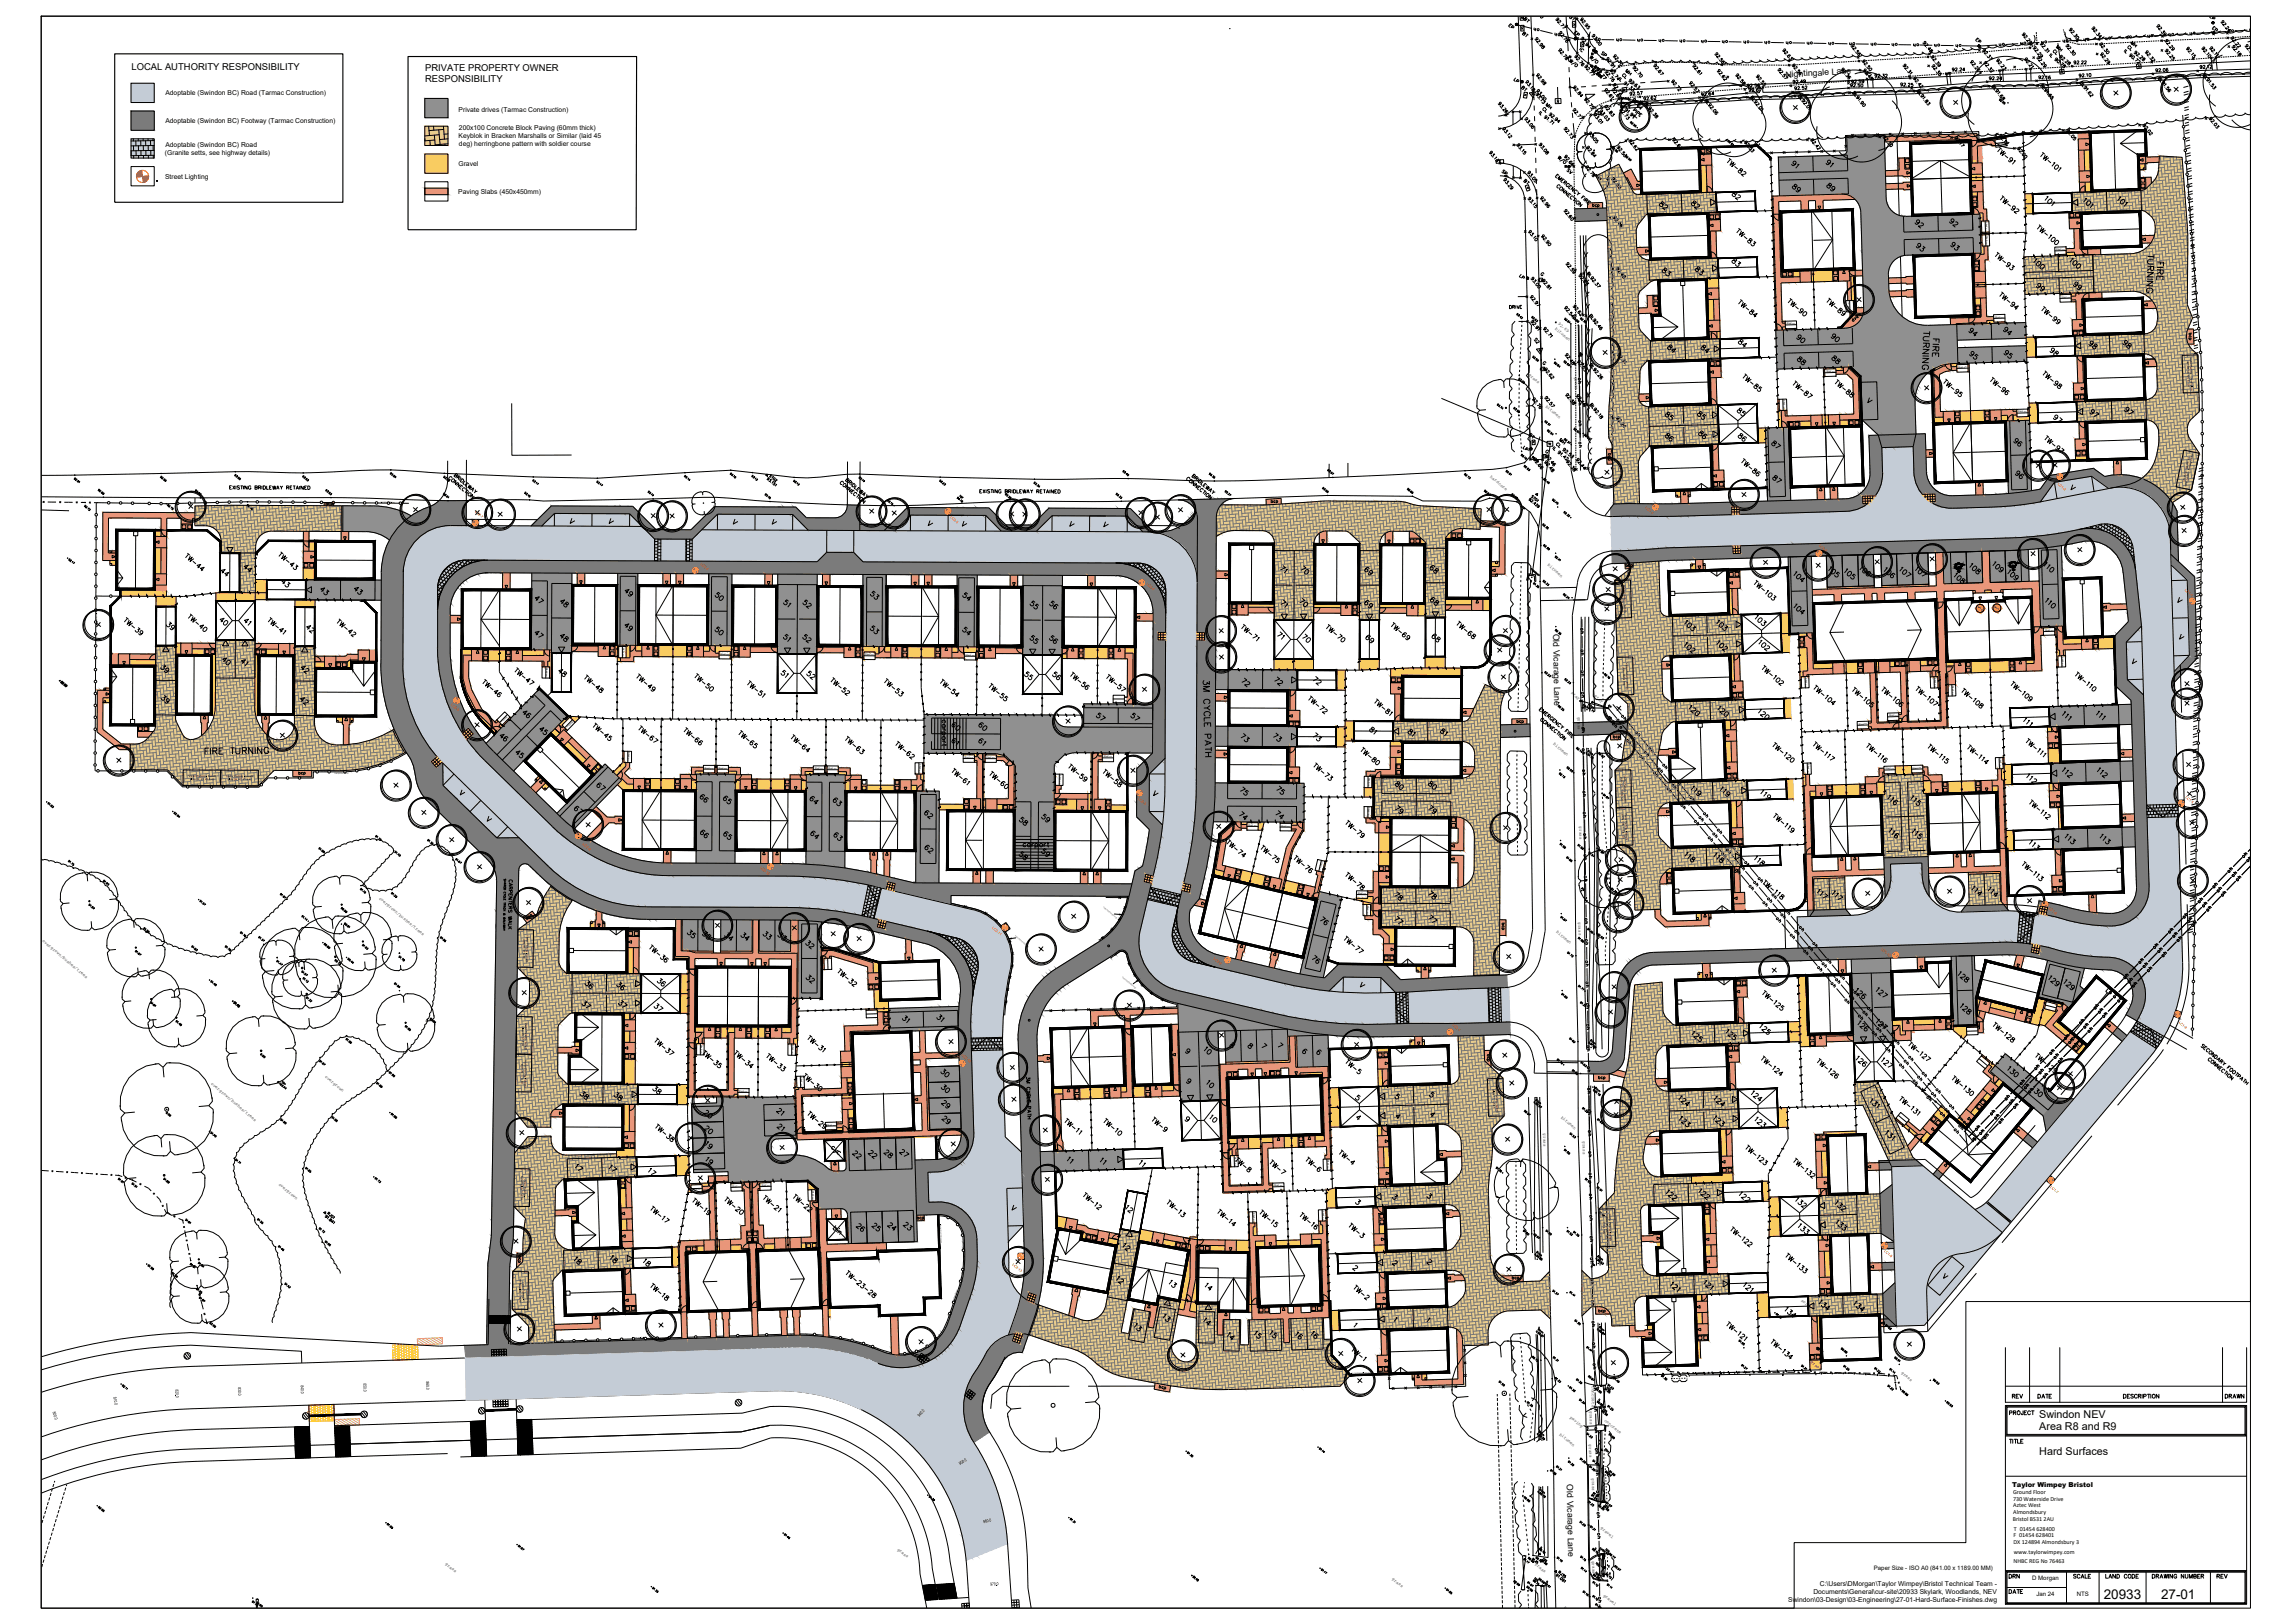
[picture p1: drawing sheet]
<svg xmlns="http://www.w3.org/2000/svg" width="1189mm" height="841mm" viewBox="0 0 1189 841" stroke-linecap="round" stroke-linejoin="round" font-family="sans-serif">
<defs><g id="words">
<g font-size="8.4">
<text x="642" y="413">75</text>
<text x="449" y="602">22</text>
</g>
<g font-size="7.9">
<text x="903" y="105" transform="rotate(-90 903 105)">82</text>
<text x="865" y="110" transform="rotate(-90 865 110)">82</text>
<text x="876" y="110">82</text>
<text x="998" y="120" transform="rotate(-90 998 120)">92</text>
<text x="1010" y="119">92</text>
<text x="878" y="144">83</text>
<text x="897" y="139">83</text>
<text x="860" y="144">83</text>
<text x="930" y="179">90</text>
<text x="1038" y="175">94</text>
<text x="870" y="184" transform="rotate(-90 870 184)">84</text>
<text x="881" y="184">84</text>
<text x="906" y="181" transform="rotate(-90 906 181)">84</text>
<text x="1082" y="182">98</text>
<text x="949" y="190">88</text>
<text x="1044" y="187" transform="rotate(-90 1044 187)">95</text>
<text x="862" y="219">85</text>
<text x="879" y="219">85</text>
<text x="900" y="217">85</text>
<text x="879" y="229">86</text>
<text x="906" y="230" transform="rotate(-90 906 230)">86</text>
<text x="740" y="298">68</text>
<text x="450" y="312">53</text>
<text x="415" y="316">52</text>
<text x="498" y="313">54</text>
<text x="533" y="317">55</text>
<text x="543" y="317">56</text>
<text x="679" y="316" transform="rotate(-90 679 316)">70</text>
<text x="713" y="316" transform="rotate(-90 713 316)">69</text>
<text x="740" y="315">68</text>
<text x="85" y="328">39</text>
<text x="370" y="330">50</text>
<text x="422" y="334" transform="rotate(-90 422 334)">52</text>
<text x="533" y="335">55</text>
<text x="549" y="335" transform="rotate(-90 549 335)">56</text>
<text x="674" y="334">70</text>
<text x="713" y="334" transform="rotate(-90 713 334)">69</text>
<text x="424" y="353" transform="rotate(-90 424 353)">52</text>
<text x="530" y="353">55</text>
<text x="545" y="353">56</text>
<text x="649" y="357" transform="rotate(-90 649 357)">72</text>
<text x="666" y="357" transform="rotate(-90 666 357)">72</text>
<text x="642" y="386">73</text>
<text x="659" y="385">73</text>
<text x="679" y="385">73</text>
<text x="629" y="393" transform="rotate(-90 629 393)">3M CYCLE PATH</text>
<text x="667" y="413" transform="rotate(-90 667 413)">75</text>
<text x="739" y="410">80</text>
<text x="419" y="418">64</text>
<text x="478" y="425">62</text>
<text x="728" y="423" transform="rotate(-90 728 423)">79</text>
<text x="739" y="423">79</text>
<text x="527" y="429">58</text>
<text x="539" y="427">59</text>
<text x="648" y="426" transform="rotate(-90 648 426)">74</text>
<text x="374" y="436">65</text>
<text x="478" y="443">62</text>
<text x="527" y="447">58</text>
<text x="728" y="468" transform="rotate(-90 728 468)">78</text>
<text x="739" y="467">78</text>
<text x="739" y="479">77</text>
<text x="683" y="480">76</text>
<text x="355" y="487">35</text>
<text x="370" y="488" transform="rotate(-90 370 488)">35</text>
<text x="381" y="489" transform="rotate(-90 381 489)">34</text>
<text x="383" y="489">34</text>
<text x="395" y="488">33</text>
<text x="402" y="489">33</text>
<text x="423" y="493" transform="rotate(-90 423 493)">32</text>
<text x="685" y="501" transform="rotate(-90 685 501)">76</text>
<text x="346" y="512" transform="rotate(-90 346 512)">36</text>
<text x="423" y="511" transform="rotate(-90 423 511)">32</text>
<text x="487" y="559">30</text>
<text x="338" y="568">38</text>
<text x="487" y="567">30</text>
<text x="300" y="571">38</text>
<text x="324" y="572" transform="rotate(-90 324 572)">38</text>
<text x="364" y="581">20</text>
<text x="364" y="589">20</text>
<text x="441" y="602">22</text>
<text x="451" y="639">25</text>
</g>
<g font-size="7.5">
<text x="928" y="101">89</text>
<text x="946" y="100">89</text>
<text x="992" y="131">93</text>
<text x="1010" y="131">93</text>
<text x="1054" y="152">99</text>
<text x="1074" y="151">99</text>
<text x="1118" y="153" transform="rotate(-90 1118 153)">TURNING</text>
<text x="948" y="178">90</text>
<text x="1020" y="175">94</text>
<text x="1062" y="186">98</text>
<text x="1099" y="182">98</text>
<text x="931" y="190">88</text>
<text x="1020" y="187">95</text>
<text x="1001" y="193" transform="rotate(-90 1001 193)">TURNING</text>
<text x="862" y="230">86</text>
<text x="1043" y="232">96</text>
<text x="1044" y="249">96</text>
<text x="663" y="298">71</text>
<text x="679" y="299" transform="rotate(-90 679 299)">70</text>
<text x="706" y="299">69</text>
<text x="370" y="312">50</text>
<text x="158" y="329">42</text>
<text x="450" y="329">53</text>
<text x="405" y="334">51</text>
<text x="498" y="330">54</text>
<text x="667" y="333" transform="rotate(-90 667 333)">71</text>
<text x="741" y="334">68</text>
<text x="83" y="350">39</text>
<text x="161" y="350" transform="rotate(-90 161 350)">42</text>
<text x="410" y="352" transform="rotate(-90 410 352)">51</text>
<text x="686" y="356" transform="rotate(-90 686 356)">72</text>
<text x="83" y="365">39</text>
<text x="155" y="367">42</text>
<text x="285" y="382" transform="rotate(-90 285 382)">45</text>
<text x="492" y="380">60</text>
<text x="506" y="380">60</text>
<text x="512" y="388" transform="rotate(-90 512 388)">61</text>
<text x="105" y="392">FIRE TURNING</text>
<text x="722" y="410">80</text>
<text x="362" y="417">66</text>
<text x="374" y="418">65</text>
<text x="431" y="419">63</text>
<text x="666" y="425" transform="rotate(-90 666 425)">74</text>
<text x="362" y="435">66</text>
<text x="425" y="436" transform="rotate(-90 425 436)">64</text>
<text x="431" y="437">63</text>
<text x="545" y="445" transform="rotate(-90 545 445)">59</text>
<text x="722" y="480">77</text>
<text x="302" y="513">36</text>
<text x="319" y="514">36</text>
<text x="301" y="524">37</text>
<text x="338" y="525">37</text>
<text x="467" y="531">31</text>
<text x="487" y="575">29</text>
<text x="487" y="583">29</text>
<text x="457" y="601">28</text>
<text x="582" y="630">12</text>
<text x="443" y="639">26</text>
<text x="459" y="639">24</text>
<text x="467" y="639">23</text>
<text x="297" y="657">18</text>
<text x="321" y="656" transform="rotate(-90 321 656)">18</text>
<text x="605" y="669">13</text>
<text x="635" y="696">14</text>
<text x="657" y="695">15</text>
</g>
<g font-size="7.1">
<text x="933" y="89" transform="rotate(-90 933 89)">91</text>
<text x="945" y="88">91</text>
<text x="1123" y="146" transform="rotate(-90 1123 146)">FIRE</text>
<text x="1006" y="186" transform="rotate(-90 1006 186)">FIRE</text>
<text x="1100" y="216">97</text>
<text x="1063" y="220">97</text>
<text x="1082" y="217">97</text>
<text x="917" y="233">87</text>
<text x="918" y="251">87</text>
<text x="114" y="300">44</text>
<text x="126" y="298">44</text>
<text x="145" y="306">43</text>
<text x="165" y="309">43</text>
<text x="183" y="309">43</text>
<text x="323" y="310">49</text>
<text x="290" y="316">48</text>
<text x="405" y="316">51</text>
<text x="669" y="316" transform="rotate(-90 669 316)">71</text>
<text x="113" y="325">40</text>
<text x="323" y="328">49</text>
<text x="290" y="334">48</text>
<text x="115" y="346">40</text>
<text x="289" y="352">48</text>
<text x="270" y="373">46</text>
<text x="567" y="374">57</text>
<text x="585" y="374">57</text>
<text x="709" y="382">81</text>
<text x="729" y="383">81</text>
<text x="745" y="382">81</text>
<text x="258" y="385">46</text>
<text x="498" y="388" transform="rotate(-90 498 388)">61</text>
<text x="267" y="394">45</text>
<text x="308" y="411">67</text>
<text x="297" y="423">67</text>
<text x="320" y="523">37</text>
<text x="485" y="531">31</text>
<text x="623" y="548">10</text>
<text x="624" y="565">10</text>
<text x="401" y="579">21</text>
<text x="402" y="587">21</text>
<text x="632" y="583" transform="rotate(-90 632 583)">10</text>
<text x="365" y="597">19</text>
<text x="365" y="605">19</text>
<text x="465" y="600">27</text>
<text x="587" y="649" transform="rotate(-90 587 649)">12</text>
<text x="333" y="657">18</text>
<text x="583" y="667" transform="rotate(-90 583 667)">12</text>
<text x="624" y="670">14</text>
<text x="602" y="686">13</text>
<text x="623" y="688">14</text>
<text x="587" y="691">13</text>
<text x="649" y="695">15</text>
<text x="676" y="695" transform="rotate(-90 676 695)">16</text>
<text x="679" y="695">16</text>
</g>
<g font-size="7">
<text x="1090" y="828">20933</text>
<text x="1120" y="828">27-01</text>
</g>
<g font-size="6.6">
<text x="1070" y="28" transform="rotate(-90 1070 28)">MH</text>
<text x="1103" y="26">MH</text>
<text x="841" y="40">MH</text>
<text x="800" y="58">MH</text>
<text x="807" y="231">MH</text>
<text x="277" y="314">47</text>
<text x="126" y="325">41</text>
<text x="277" y="332">47</text>
<text x="124" y="346">41</text>
<text x="557" y="604" transform="rotate(-90 557 604)">11</text>
<text x="569" y="605">11</text>
<text x="297" y="608">17</text>
<text x="315" y="608">17</text>
<text x="335" y="610">17</text>
<text x="595" y="606" transform="rotate(-90 595 606)">11</text>
</g>
<g font-size="6.2">
<text x="788" y="20">BT</text>
<text x="799" y="180" transform="rotate(-90 799 180)">S2</text>
<text x="738" y="657">2</text>
</g>
<g font-size="5.7">
<text x="781" y="16">EP</text>
<text x="789" y="13">BT</text>
<text x="787" y="48">BT</text>
<text x="811" y="91">SV</text>
<text x="789" y="97">BT</text>
<text x="967" y="210">V</text>
<text x="791" y="228">BT</text>
<text x="295" y="272">V</text>
<text x="315" y="272">V</text>
<text x="399" y="273">V</text>
<text x="498" y="274">V</text>
<text x="571" y="274">V</text>
<text x="1128" y="313">V</text>
<text x="1129" y="332">V</text>
<text x="1104" y="345">V</text>
<text x="238" y="413">V</text>
<text x="597" y="413">V</text>
<text x="704" y="513">V</text>
<text x="740" y="570">5</text>
<text x="702" y="571">5</text>
<text x="613" y="582">9</text>
<text x="721" y="623">3</text>
<text x="700" y="660">2</text>
<text x="1006" y="664">V</text>
</g>
<g font-size="5.6">
<text x="1057" y="735">Swindon NEV</text>
<text x="1057" y="741">Area R8 and R9</text>
<text x="1057" y="754">Hard Surfaces</text>
</g>
<g font-size="5.3">
<text x="812" y="12">BT</text>
<text x="1145" y="17">EP</text>
<text x="815" y="19">EP</text>
<text x="1023" y="23">EP</text>
<text x="822" y="28" transform="rotate(-90 822 28)">IC</text>
<text x="784" y="44">LP</text>
<text x="827" y="61">SP</text>
<text x="778" y="91">SP</text>
<text x="786" y="145">LP</text>
<text x="788" y="234">LP</text>
<text x="653" y="544">7</text>
<text x="674" y="547">6</text>
<text x="682" y="548">6</text>
<text x="740" y="580">4</text>
<text x="1041" y="734">PROJECT</text>
<text x="1040" y="819">DRN</text>
<text x="1074" y="819">SCALE</text>
<text x="1090" y="819">LAND CODE</text>
<text x="1114" y="819">DRAWING NUMBER</text>
<text x="1148" y="819">REV</text>
<text x="1040" y="827">DATE</text>
</g>
<g font-size="4.9">
<text x="829" y="30">SP</text>
<text x="1074" y="35">92.22</text>
<text x="68" y="36">LOCAL AUTHORITY RESPONSIBILITY</text>
<text x="220" y="37">PRIVATE PROPERTY OWNER</text>
<text x="1011" y="38">92.24</text>
<text x="1116" y="38">92.06</text>
<text x="220" y="43">RESPONSIBILITY</text>
<text x="905" y="47">92.56</text>
<text x="958" y="44">92.59</text>
<text x="824" y="109">bcp</text>
<text x="1137" y="177" transform="rotate(-90 1137 177)">bcp</text>
<text x="836" y="240" transform="rotate(-90 836 240)">bcp</text>
<text x="658" y="262">bcp</text>
<text x="842" y="295">bcp</text>
<text x="785" y="376">bcp</text>
<text x="154" y="403">bcp</text>
<text x="818" y="463">RS</text>
<text x="781" y="483" transform="rotate(-90 781 483)">bcp</text>
<text x="773" y="551" transform="rotate(-90 773 551)">bcp</text>
<text x="702" y="581">4</text>
<text x="474" y="633">bcp</text>
<text x="271" y="655" transform="rotate(-90 271 655)">bcp</text>
<text x="828" y="682">bcp</text>
<text x="1042" y="726">REV</text>
<text x="1055" y="726">DATE</text>
<text x="1100" y="726">DESCRIPTION</text>
<text x="1152" y="726">DRAWN</text>
<text x="1041" y="749">TITLE</text>
</g>
<g font-size="4.5">
<text x="925" y="40" transform="rotate(-3 925 40)">Nightingale Lane</text>
<text x="805" y="328" transform="rotate(89 805 328)">Old Vicarage Lane</text>
<text x="812" y="769" transform="rotate(89 812 769)">Old Vicarage Lane</text>
</g>
<g font-size="4.4">
<text x="1144" y="11">EP</text>
<text x="798" y="144">G</text>
<text x="799" y="190">G</text>
<text x="820" y="368">EP</text>
<text x="828" y="657" transform="rotate(-90 828 657)">EP</text>
</g>
<g font-size="4">
<text x="817" y="185">EP</text>
<text x="788" y="265">FP</text>
<text x="833" y="368">EP</text>
<text x="833" y="374">EP</text>
<text x="1022" y="592">EP</text>
<text x="827" y="721">IL</text>
<text x="831" y="781" transform="rotate(-90 831 781)">IL</text>
<text x="800" y="804" transform="rotate(-90 800 804)">IL</text>
<text x="828" y="804">EP</text>
<text x="829" y="804" transform="rotate(-90 829 804)">IL</text>
<text x="804" y="822" transform="rotate(-90 804 822)">IL</text>
<text x="836" y="817" transform="rotate(-90 836 817)">IL</text>
</g>
<g font-size="3.5">
<text x="86" y="49">Adoptable (Swindon BC) Road (Tarmac Construction)</text>
<text x="238" y="58">Private drives (Tarmac Construction)</text>
<text x="86" y="64">Adoptable (Swindon BC) Footway (Tarmac Construction)</text>
<text x="238" y="72">Keyblok in Bracken Marshalls or Similar (laid 45</text>
<text x="238" y="67">200x100 Concrete Block Paving (60mm thick)</text>
<text x="86" y="76">Adoptable (Swindon BC) Road</text>
<text x="238" y="76">deg) herringbone pattern with soldier course</text>
<text x="85" y="80">(Granite setts, see highway details)</text>
<text x="238" y="86">Gravel</text>
<text x="86" y="93">Street Lighting</text>
<text x="238" y="100">Paving Slabs (450x450mm)</text>
<text x="830" y="727" transform="rotate(-90 830 727)">IL</text>
<text x="1043" y="771">Taylor Wimpey Bristol</text>
<text x="835" y="814" transform="rotate(-90 835 814)">IL</text>
<text x="943" y="822">C:\Users\DMorgan\Taylor Wimpey\Bristol Technical Team -</text>
<text x="940" y="826">Documents\General\cur-site\20933 Skylark, Woodlands, NEV</text>
<text x="927" y="830">Swindon\03-Design\03-Engineering\27-01-Hard-Surface-Finishes.dwg</text>
</g>
<g font-size="3.2">
<text x="1043" y="774">Ground Floor</text>
<text x="1043" y="778">730 Waterside Drive</text>
<text x="1043" y="781">Aztec West</text>
<text x="1043" y="785">Almondsbury</text>
<text x="1043" y="788">Bristol BS31 2AU</text>
<text x="1044" y="797">F 01454 628401</text>
<text x="1044" y="793">T 01454 628400</text>
<text x="1044" y="800">DX 124894 Almondsbury 3</text>
<text x="1044" y="805">www.taylorwimpey.com</text>
<text x="1044" y="810">NHBC REG No 76463</text>
</g>
<g font-size="3.1">
<text x="971" y="813">Paper Size - ISO A0 (841.00 x 1189.00 MM)</text>
<text x="1053" y="819">D Morgan</text>
<text x="1055" y="827">Jan 24</text>
<text x="1076" y="827">NTS</text>
</g>
<g font-size="2.5">
<text x="123" y="719" transform="rotate(88 123 719)">830.0</text>
<text x="156" y="718" transform="rotate(88 156 718)">840.0</text>
<text x="188" y="717" transform="rotate(88 188 717)">850.0</text>
<text x="221" y="716" transform="rotate(88 221 716)">860.0</text>
<text x="59" y="724" transform="rotate(79 59 724)">810.0</text>
<text x="91" y="720" transform="rotate(87 91 720)">820.0</text>
<text x="27" y="732" transform="rotate(73 27 732)">800.0</text>
<text x="477" y="734" transform="rotate(-49 477 734)">940.0</text>
<text x="497" y="759" transform="rotate(-32 497 759)">950.0</text>
<text x="510" y="789" transform="rotate(-14 510 789)">960.0</text>
<text x="513" y="822" transform="rotate(-4 513 822)">970.0</text>
</g>
<g font-size="2.3">
<text x="807" y="168" transform="rotate(40 807 168)">92.69</text>
<text x="806" y="171" transform="rotate(40 806 171)">bitumen</text>
<text x="792" y="194" transform="rotate(40 792 194)">grass</text>
<text x="816" y="195" transform="rotate(89 816 195)">grass</text>
<text x="801" y="211" transform="rotate(40 801 211)">bitumen</text>
<text x="772" y="247" transform="rotate(40 772 247)">hardcore</text>
<text x="802" y="293" transform="rotate(40 802 293)">bitumen</text>
<text x="814" y="359" transform="rotate(40 814 359)">stay</text>
<text x="826" y="361" transform="rotate(40 826 361)">stay</text>
<text x="818" y="371" transform="rotate(89 818 371)">grass</text>
<text x="805" y="386" transform="rotate(40 805 386)">bitumen</text>
<text x="818" y="428" transform="rotate(89 818 428)">grass</text>
<text x="196" y="466" transform="rotate(40 196 466)">overgrown/bushes/trees</text>
<text x="818" y="478" transform="rotate(89 818 478)">grass</text>
<text x="806" y="483" transform="rotate(40 806 483)">bitumen</text>
<text x="22" y="488" transform="rotate(40 22 488)">overgrown/bushes/trees</text>
<text x="109" y="562" transform="rotate(40 109 562)">overgrown/bushes/trees</text>
<text x="168" y="558" transform="rotate(40 168 558)">overgrown</text>
<text x="809" y="579" transform="rotate(40 809 579)">bitumen</text>
<text x="800" y="587" transform="rotate(89 800 587)">grass</text>
<text x="820" y="591" transform="rotate(89 820 591)">grass</text>
<text x="144" y="614" transform="rotate(40 144 614)">overgrown</text>
<text x="933" y="674" transform="rotate(40 933 674)">soil</text>
<text x="938" y="706" transform="rotate(40 938 706)">grass</text>
<text x="985" y="711" transform="rotate(40 985 711)">grass</text>
<text x="825" y="718" transform="rotate(89 825 718)">concrete</text>
<text x="824" y="731" transform="rotate(89 824 731)">grass</text>
<text x="813" y="735" transform="rotate(40 813 735)">paving</text>
<text x="831" y="736" transform="rotate(40 831 736)">concrete</text>
<text x="808" y="743" transform="rotate(40 808 743)">bitumen</text>
<text x="824" y="748" transform="rotate(89 824 748)">grass</text>
<text x="825" y="766" transform="rotate(89 825 766)">grass</text>
<text x="829" y="792" transform="rotate(40 829 792)">gravel</text>
<text x="465" y="803" transform="rotate(40 465 803)">grass</text>
<text x="825" y="809" transform="rotate(89 825 809)">grass</text>
<text x="231" y="811" transform="rotate(40 231 811)">grass</text>
<text x="795" y="811" transform="rotate(40 795 811)">grass</text>
<text x="721" y="818" transform="rotate(40 721 818)">grass</text>
<text x="831" y="827" transform="rotate(40 831 827)">gravel</text>
<text x="811" y="833" transform="rotate(40 811 833)">bitumen</text>
</g>
<g font-size="2" fill="#f00">
<text x="1066" y="251" transform="rotate(40 1066 251)">LC1-3</text>
<text x="852" y="263" transform="rotate(40 852 263)">LC1-1</text>
<text x="246" y="265" transform="rotate(40 246 265)">LC2-7</text>
<text x="492" y="268" transform="rotate(40 492 268)">LC2-5</text>
<text x="942" y="283" transform="rotate(40 942 283)">LC1-2</text>
<text x="363" y="292" transform="rotate(40 363 292)">LC2-6</text>
<text x="594" y="303" transform="rotate(40 594 303)">LC2-4</text>
<text x="1132" y="306" transform="rotate(40 1132 306)">LC1-4</text>
<text x="234" y="365" transform="rotate(40 234 365)">LC2-8</text>
<text x="1132" y="413" transform="rotate(40 1132 413)">LC1-5</text>
<text x="590" y="414" transform="rotate(40 590 414)">LC2-3</text>
<text x="302" y="438" transform="rotate(40 302 438)">LC2-9</text>
<text x="394" y="450" transform="rotate(40 394 450)">LC2-10</text>
<text x="1062" y="471" transform="rotate(40 1062 471)">LC1-9</text>
<text x="514" y="481" transform="rotate(40 514 481)">LC2-11</text>
<text x="629" y="497" transform="rotate(40 629 497)">LC2-2</text>
<text x="975" y="492" transform="rotate(40 975 492)">LC1-10</text>
<text x="753" y="531" transform="rotate(40 753 531)">LC2-1</text>
<text x="1129" y="530" transform="rotate(40 1129 530)">LC1-6</text>
<text x="498" y="547" transform="rotate(40 498 547)">LC2-12</text>
<text x="1062" y="615" transform="rotate(40 1062 615)">LC1-7</text>
<text x="976" y="649" transform="rotate(40 976 649)">LC1-8</text>
<text x="524" y="656" transform="rotate(40 524 656)">LC2-13</text>
</g>
<g font-size="1.5">
<text x="1135" y="185" transform="rotate(88 1135 185)">Visitor Parking - benefit plots</text>
<text x="1133" y="187" transform="rotate(88 1133 187)">97, 98, 99, 100 &amp; 101</text>
<text x="1134" y="237" transform="rotate(102 1134 237)">97, 98, 99, 100 &amp; 101</text>
<text x="1136" y="235" transform="rotate(102 1136 235)">Visitor Parking - benefit plots</text>
<text x="840" y="306" transform="rotate(88 840 306)">plots 102 &amp; 103</text>
<text x="841" y="303" transform="rotate(88 841 303)">Visitor Parking - benefit</text>
<text x="841" y="346" transform="rotate(88 841 346)">plots 102 &amp; 103</text>
<text x="843" y="343" transform="rotate(88 843 343)">Visitor Parking - benefit</text>
<text x="842" y="402" transform="rotate(88 842 402)">Visitor Parking - benefit</text>
<text x="98" y="403">Visitor Parking - benefit</text>
<text x="98" y="404">plots 39, 40, 41 &amp; 42</text>
<text x="117" y="403">Visitor Parking - benefit</text>
<text x="118" y="404">plots 39, 40, 41 &amp; 42</text>
<text x="840" y="403" transform="rotate(88 840 403)">plots 118, 119 &amp; 120</text>
<text x="841" y="422" transform="rotate(88 841 422)">plots 118, 119 &amp; 120</text>
<text x="842" y="421" transform="rotate(88 842 421)">Visitor Parking - benefit</text>
<text x="273" y="485" transform="rotate(91 273 485)">Visitor Parking - benefit</text>
<text x="271" y="486" transform="rotate(91 271 486)">plots 36, 37 &amp; 38</text>
<text x="271" y="532" transform="rotate(91 271 532)">plots 36, 37 &amp; 38</text>
<text x="272" y="530" transform="rotate(91 272 530)">Visitor Parking - benefit</text>
<text x="270" y="551" transform="rotate(91 270 551)">plots 36, 37 &amp; 38</text>
<text x="272" y="549" transform="rotate(91 272 549)">Visitor Parking - benefit</text>
<text x="775" y="562" transform="rotate(88 775 562)">Visitor Parking - benefit</text>
<text x="773" y="565" transform="rotate(89 773 565)">plots 1,2,3,4 &amp; 5</text>
<text x="270" y="609" transform="rotate(91 270 609)">benefit plots 17 &amp; 18</text>
<text x="272" y="611" transform="rotate(91 272 611)">Visitor Parking -</text>
<text x="834" y="629" transform="rotate(88 834 629)">Visitor Parking - benefit</text>
<text x="831" y="633" transform="rotate(88 831 633)">124 &amp; 125</text>
<text x="832" y="630" transform="rotate(88 832 630)">plots 121, 122, 123,</text>
<text x="269" y="663" transform="rotate(91 269 663)">benefit plots 17 &amp; 18</text>
<text x="271" y="664" transform="rotate(91 271 664)">Visitor Parking -</text>
</g>
<g font-size="1.1">
<text x="1040" y="74" transform="rotate(172 1040 74)">Shed</text>
<text x="1029" y="115" transform="rotate(88 1029 115)">Shed</text>
<text x="1029" y="122" transform="rotate(88 1029 122)">Shed</text>
<text x="1066" y="130" transform="rotate(-2 1066 130)">Shed</text>
<text x="1068" y="154" transform="rotate(-2 1068 154)">Shed</text>
<text x="958" y="161" transform="rotate(-92 958 161)">Shed</text>
<text x="1034" y="165" transform="rotate(-2 1034 165)">Shed</text>
<text x="926" y="168" transform="rotate(-2 926 168)">Shed</text>
<text x="1015" y="191" transform="rotate(-2 1015 191)">Shed</text>
<text x="947" y="193" transform="rotate(-2 947 193)">Shed</text>
<text x="924" y="207" transform="rotate(88 924 207)">Shed</text>
<text x="1046" y="214" transform="rotate(-2 1046 214)">Shed</text>
<text x="1025" y="315" transform="rotate(40 1025 315)">M4(3)</text>
<text x="1034" y="314" transform="rotate(40 1034 314)">M4(3)</text>
<text x="1060" y="327" transform="rotate(-2 1060 327)">Shed</text>
<text x="323" y="336" transform="rotate(90 323 336)">Shed</text>
<text x="373" y="339">Shed</text>
<text x="448" y="340" transform="rotate(1 448 340)">Shed</text>
<text x="501" y="340">Shed</text>
<text x="1069" y="340" transform="rotate(88 1069 340)">Shed</text>
<text x="283" y="346" transform="rotate(90 283 346)">Shed</text>
<text x="936" y="351" transform="rotate(88 936 351)">Shed</text>
<text x="1003" y="351" transform="rotate(88 1003 351)">Shed</text>
<text x="1012" y="355" transform="rotate(88 1012 355)">Shed</text>
<text x="263" y="371" transform="rotate(134 263 371)">Shed</text>
<text x="979" y="371" transform="rotate(-2 979 371)">Shed</text>
<text x="297" y="374" transform="rotate(134 297 374)">Shed</text>
<text x="963" y="375" transform="rotate(-2 963 375)">Shed</text>
<text x="326" y="390" transform="rotate(91 326 390)">Shed</text>
<text x="500" y="393" transform="rotate(1 500 393)">Shed</text>
<text x="511" y="393" transform="rotate(1 511 393)">Shed</text>
<text x="572" y="392">Shed</text>
<text x="1036" y="393" transform="rotate(88 1036 393)">Shed</text>
<text x="365" y="398">Shed</text>
<text x="372" y="398" transform="rotate(1 372 398)">Shed</text>
<text x="422" y="399">Shed</text>
<text x="429" y="399" transform="rotate(1 429 399)">Shed</text>
<text x="476" y="396" transform="rotate(90 476 396)">Shed</text>
<text x="549" y="402" transform="rotate(91 549 402)">Shed</text>
<text x="937" y="396" transform="rotate(88 937 396)">Shed</text>
<text x="977" y="399" transform="rotate(-2 977 399)">Shed</text>
<text x="991" y="398" transform="rotate(-2 991 398)">Shed</text>
<text x="709" y="403" transform="rotate(90 709 403)">Shed</text>
<text x="709" y="418" transform="rotate(91 709 418)">Shed</text>
<text x="647" y="428">Shed</text>
<text x="664" y="428">Shed</text>
<text x="685" y="446" transform="rotate(103 685 446)">Shed</text>
<text x="704" y="463">Shed</text>
<text x="709" y="469" transform="rotate(91 709 469)">Shed</text>
<text x="363" y="541" transform="rotate(88 363 541)">Shed</text>
<text x="410" y="542" transform="rotate(88 410 542)">Shed</text>
<text x="415" y="558" transform="rotate(88 415 558)">Shed</text>
<text x="383" y="566" transform="rotate(-2 383 566)">Shed</text>
<text x="429" y="583" transform="rotate(-2 429 583)">Shed</text>
<text x="640" y="600" transform="rotate(88 640 600)">Shed</text>
<text x="688" y="601" transform="rotate(88 688 601)">Shed</text>
<text x="359" y="617" transform="rotate(-2 359 617)">Shed</text>
<text x="379" y="615" transform="rotate(-2 379 615)">Shed</text>
<text x="395" y="615" transform="rotate(-2 395 615)">Shed</text>
<text x="421" y="617" transform="rotate(88 421 617)">Shed</text>
<text x="660" y="615" transform="rotate(-2 660 615)">Shed</text>
<text x="649" y="629" transform="rotate(88 649 629)">Shed</text>
<text x="685" y="628" transform="rotate(88 685 628)">Shed</text>
</g>
<g font-size=".8">
<text x="960" y="70" transform="rotate(-2 960 70)">Timber Knee Rail 450mm high</text>
<text x="197" y="260">1.2m high Metal Railings</text>
<text x="50" y="317" transform="rotate(90 50 317)">1.2m high Metal Railings</text>
<text x="173" y="401" transform="rotate(-2 173 401)">1.2m high Metal Railings</text>
<text x="486" y="590" transform="rotate(88 486 590)">1.8m high Screen Wall with piers</text>
<text x="487" y="634" transform="rotate(88 487 634)">1.8m high Screen Wall with piers</text>
<text x="496" y="668" transform="rotate(109 496 668)">1.2m high Metal Railings</text>
<text x="327" y="693" transform="rotate(-2 327 693)">1.2m high Metal Railings</text>
<text x="700" y="712" transform="rotate(-2 700 712)">1.8m high Screen Wall without piers</text>
<text x="737" y="719" transform="rotate(-2 737 719)">Timber Knee Rail 450mm high</text>
</g>
<g font-size=".7">
<text x="1037" y="74" transform="rotate(172 1037 74)">(6x4)</text>
<text x="1029" y="118" transform="rotate(87 1029 118)">(6x4)</text>
<text x="1029" y="125" transform="rotate(88 1029 125)">(6x4)</text>
<text x="1069" y="130" transform="rotate(-2 1069 130)">(6x4)</text>
<text x="1071" y="154" transform="rotate(-2 1071 154)">(6x4)</text>
<text x="958" y="158" transform="rotate(-93 958 158)">(6x4)</text>
<text x="1037" y="165" transform="rotate(-2 1037 165)">(6x4)</text>
<text x="929" y="168" transform="rotate(-2 929 168)">(6x4)</text>
<text x="1018" y="190" transform="rotate(-3 1018 190)">(6x4)</text>
<text x="949" y="193" transform="rotate(-2 949 193)">(6x4)</text>
<text x="924" y="210" transform="rotate(88 924 210)">(6x4)</text>
<text x="1049" y="214" transform="rotate(-2 1049 214)">(6x4)</text>
<text x="1063" y="327" transform="rotate(-2 1063 327)">(6x4)</text>
<text x="323" y="339" transform="rotate(90 323 339)">(6x4)</text>
<text x="376" y="339">(6x4)</text>
<text x="451" y="340">(6x4)</text>
<text x="504" y="340">(6x4)</text>
<text x="1069" y="343" transform="rotate(88 1069 343)">(6x4)</text>
<text x="283" y="349" transform="rotate(90 283 349)">(6x4)</text>
<text x="936" y="354" transform="rotate(87 936 354)">(6x4)</text>
<text x="1003" y="354" transform="rotate(88 1003 354)">(6x4)</text>
<text x="1012" y="358" transform="rotate(88 1012 358)">(6x4)</text>
<text x="982" y="371" transform="rotate(-2 982 371)">(6x4)</text>
<text x="260" y="373" transform="rotate(135 260 373)">(6x4)</text>
<text x="295" y="376" transform="rotate(134 295 376)">(6x4)</text>
<text x="966" y="375" transform="rotate(-2 966 375)">(6x4)</text>
<text x="326" y="393" transform="rotate(92 326 393)">(6x4)</text>
<text x="503" y="393">(6x4)</text>
<text x="514" y="393" transform="rotate(2 514 393)">(6x4)</text>
<text x="575" y="392">(6x4)</text>
<text x="1036" y="396" transform="rotate(88 1036 396)">(6x4)</text>
<text x="368" y="398">(6x4)</text>
<text x="375" y="398" transform="rotate(2 375 398)">(6x4)</text>
<text x="425" y="399">(6x4)</text>
<text x="432" y="399">(6x4)</text>
<text x="476" y="399" transform="rotate(90 476 399)">(6x4)</text>
<text x="937" y="399" transform="rotate(88 937 399)">(6x4)</text>
<text x="980" y="399" transform="rotate(-2 980 399)">(6x4)</text>
<text x="994" y="398" transform="rotate(-2 994 398)">(6x4)</text>
<text x="549" y="405" transform="rotate(92 549 405)">(6x4)</text>
<text x="709" y="406" transform="rotate(90 709 406)">(6x4)</text>
<text x="709" y="421" transform="rotate(92 709 421)">(6x4)</text>
<text x="650" y="428">(6x4)</text>
<text x="667" y="428">(6x4)</text>
<text x="684" y="449" transform="rotate(104 684 449)">(6x4)</text>
<text x="707" y="463">(6x4)</text>
<text x="572" y="470" transform="rotate(40 572 470)">Timber Knee Rail 450mm high</text>
<text x="709" y="472" transform="rotate(92 709 472)">(6x4)</text>
<text x="526" y="485" transform="rotate(40 526 485)">Timber Knee Rail 450mm high</text>
<text x="582" y="506" transform="rotate(40 582 506)">Timber Knee Rail 450mm high</text>
<text x="363" y="544" transform="rotate(88 363 544)">(6x4)</text>
<text x="411" y="545" transform="rotate(88 411 545)">(6x4)</text>
<text x="415" y="561" transform="rotate(88 415 561)">(6x4)</text>
<text x="386" y="566" transform="rotate(-2 386 566)">(6x4)</text>
<text x="432" y="583" transform="rotate(-2 432 583)">(6x4)</text>
<text x="640" y="602" transform="rotate(87 640 602)">(6x4)</text>
<text x="688" y="604" transform="rotate(88 688 604)">(6x4)</text>
<text x="362" y="617" transform="rotate(-2 362 617)">(6x4)</text>
<text x="382" y="615" transform="rotate(-2 382 615)">(6x4)</text>
<text x="398" y="614" transform="rotate(-2 398 614)">(6x4)</text>
<text x="663" y="615" transform="rotate(-2 663 615)">(6x4)</text>
<text x="421" y="620" transform="rotate(88 421 620)">(6x4)</text>
<text x="650" y="632" transform="rotate(88 650 632)">(6x4)</text>
<text x="686" y="631" transform="rotate(88 686 631)">(6x4)</text>
</g>
</g></defs>
<!-- layer: Plot Paving -->
<g fill="#e9967a" stroke="#e9967a" stroke-width=".52">
<path d="M838 554l5 2-1 2z"/>
<path d="M836 556l2 2-2-1z"/>
<path d="M1111 92h4v3z"/>
<path d="M1109 97l2 2h-1z"/>
<path d="M965 159h1v1z"/>
<path d="M962 159l4 4z"/>
<path d="M956 168l2 2h-2z"/>
<path d="M863 452h4v3z"/>
<path d="M860 457l2 1h-1z"/>
<path d="M837 380h3v3z"/>
<path d="M837 380l3 3h-2z"/>
<path d="M757 274h1v1z"/>
<path d="M753 275l5 4h-2z"/>
<path d="M733 276l1 1z"/>
<path d="M730 276l6 4v2z"/>
<path d="M76 376h1v1z"/>
<path d="M71 376l7 5-1 1z"/>
<path d="M275 473l1-1 2 3z"/>
<path d="M274 473l3 2-3 3z"/>
<path d="M603 717l4 1-1 2z"/>
<path d="M601 717l5 4h-2z"/>
<path d="M1031 552l1 1z"/>
<path d="M1029 554l4 4-1 1z"/>
<path d="M683 451l2 1v1z"/>
<path d="M682 453h1h-1z"/>
<path d="M682 460l1 1v1z"/>
<path d="M548 407h2v2z"/>
<path d="M547 407l2 2v2z"/>
<path d="M365 615h2v2z"/>
<path d="M365 615l2 2h-1z"/>
<path d="M684 633h3v2z"/>
<path d="M684 634l1 1h-1z"/>
<path d="M685 636l2 1 1 2z"/>
<path d="M648 634h2v2z"/>
<path d="M647 634l2 2 1 4z"/>
<path d="M392 612h1v1z"/>
<path d="M393 614h1v1z"/>
<path d="M393 635h3v2z"/>
<path d="M390 638l5 4-2 2z"/>
<path d="M833 557l1-1v1z"/>
<path d="M829 557l5 3h-4z"/>
<path d="M777 477l3 2v6z"/>
<path d="M1009 345h4v4z"/>
<path d="M1009 348v1z"/>
<path d="M1009 350l4 3v2z"/>
<path d="M622 466l3 1v1z"/>
<path d="M622 466l3 2-1 2z"/>
<path d="M359 335h6v4z"/>
<path d="M356 335l7 5h-4z"/>
<path d="M368 335h3v2z"/>
<path d="M368 337l3 3h-3z"/>
<path d="M434 335h3v3z"/>
<path d="M427 338l7-3 3 3z"/>
<path d="M443 335h3v2z"/>
<path d="M437 335l7 6h-1z"/>
<path d="M158 399h4v4z"/>
<path d="M158 399l4 4h-6z"/>
<path d="M171 260h2v2z"/>
<path d="M171 260l2 2h-3z"/>
<path d="M769 544l4 3v5z"/>
<path d="M786 661h3v3z"/>
<path d="M779 661l1 2z"/>
<path d="M1035 398h2v2z"/>
<path d="M1037 404h1v1z"/>
<path d="M1032 405l3 2h-3z"/>
<path d="M1035 407l3 3 2 39z"/>
<path d="M1061 379h6v5z"/>
<path d="M1061 383l6 5h-2z"/>
<path d="M1063 377l3-1v3z"/>
<path d="M1063 377l3 2z"/>
<path d="M1099 313h3v3z"/>
<path d="M1093 313h1z"/>
<path d="M1090 313l4 4z"/>
<path d="M1085 331l2-1 1 3z"/>
<path d="M1079 331l6 5z"/>
<path d="M1068 324h1v1z"/>
<path d="M1077 334h2v1z"/>
<path d="M1066 336l1 1h-1z"/>
<path d="M1067 338l2 2z"/>
<path d="M1005 349h3v3z"/>
<path d="M1005 349l3 3 1 24z"/>
<path d="M1008 601l3 3z"/>
<path d="M1008 601l3 3-4 5z"/>
<path d="M996 585l3 1z"/>
<path d="M989 581l6 5z"/>
<path d="M994 588l2 1-5 7z"/>
<path d="M1002 578l4 4z"/>
<path d="M1002 578l4 4-5 6z"/>
<path d="M1069 520l3 2z"/>
<path d="M1066 523h-1z"/>
<path d="M1062 529l9 8-2 3z"/>
<path d="M1073 535l7 6z"/>
<path d="M1073 535l7 6-4 4z"/>
<path d="M1093 529l4 3z"/>
<path d="M1093 529l4 3-2 3z"/>
<path d="M1051 524l3 1-1 1z"/>
<path d="M1045 524l7 6h-3z"/>
<path d="M1039 524l5 1v3z"/>
<path d="M1039 524l5 4-8-2z"/>
<path d="M1026 518l6 1-1 3z"/>
<path d="M1026 518l5 4v3z"/>
<path d="M1026 524h3v2z"/>
<path d="M1024 528l2 2h-2z"/>
<path d="M1026 533l2 2z"/>
<path d="M994 496h3l1 3z"/>
<path d="M994 496l4 3v3z"/>
<path d="M991 534h1v1z"/>
<path d="M983 531h2v2z"/>
<path d="M981 534h1h-1z"/>
<path d="M982 534l6 5h-1z"/>
<path d="M1005 528h6v5z"/>
<path d="M1005 528l6 5-2 1z"/>
<path d="M999 531h4v3z"/>
<path d="M995 534l4-3 4 3z"/>
<path d="M986 528h6v5z"/>
<path d="M986 528l6 5v1z"/>
<path d="M953 497h4v4z"/>
<path d="M953 497l4 4v3z"/>
<path d="M940 536h6l1 6z"/>
<path d="M940 536l7 6h-3z"/>
<path d="M957 537h4v2z"/>
<path d="M950 540l7-3 4 2z"/>
<path d="M882 499h4v4z"/>
<path d="M882 499l4 4v4z"/>
<path d="M901 517h2l1 2z"/>
<path d="M901 517l3 2v11z"/>
<path d="M899 508h6v5z"/>
<path d="M899 508l6 5 1 4z"/>
<path d="M856 589h4v4z"/>
<path d="M853 591l3 2h-1z"/>
<path d="M860 559h4l1 4z"/>
<path d="M858 561l2 2z"/>
<path d="M895 542h6v5z"/>
<path d="M895 542l6 5v3z"/>
<path d="M896 551l3-1v3z"/>
<path d="M896 551l3 2 1 11z"/>
<path d="M895 585h2v3z"/>
<path d="M895 585l2 3 1 11z"/>
<path d="M892 599h6v5z"/>
<path d="M892 599l6 5v4z"/>
<path d="M857 640h4v3z"/>
<path d="M856 639v1z"/>
<path d="M855 643l1 1z"/>
<path d="M851 640l4 3h-1z"/>
<path d="M853 689h3l1 3z"/>
<path d="M846 687h1v1z"/>
<path d="M844 687l7 6h-3z"/>
<path d="M879 686h6v5z"/>
<path d="M879 686l6 5v4z"/>
<path d="M292 376l1 2z"/>
<path d="M290 375l1 2z"/>
<path d="M289 376l4 2-3 2z"/>
<path d="M324 395h2v2z"/>
<path d="M327 403h1v2z"/>
<path d="M322 403l4 3z"/>
<path d="M320 401l2 2v1z"/>
<path d="M177 275h4v4z"/>
<path d="M177 275l4 4v1z"/>
<path d="M157 286h6v5z"/>
<path d="M157 290l6 4h-2z"/>
<path d="M157 275h3v3z"/>
<path d="M157 275l3 3v8z"/>
<path d="M80 297h6v5z"/>
<path d="M80 301l6 5h-2z"/>
<path d="M81 278h5v5z"/>
<path d="M81 278l5 5v1z"/>
<path d="M83 284h3v2z"/>
<path d="M83 284l3 2v11z"/>
<path d="M83 269h3v2z"/>
<path d="M83 274l3 3v1z"/>
<path d="M98 266h3v3z"/>
<path d="M94 269l6 4v1z"/>
<path d="M56 287h4v3z"/>
<path d="M53 284l7 6z"/>
<path d="M52 358h5v4z"/>
<path d="M64 386h3v2z"/>
<path d="M50 375l16 13h-4z"/>
<path d="M104 371h4v3z"/>
<path d="M104 378l2 1v1z"/>
<path d="M136 371h4v3z"/>
<path d="M136 374v1z"/>
<path d="M137 379l2 2z"/>
<path d="M178 371l3 1v3z"/>
<path d="M177 375h1z"/>
<path d="M178 376l3 2v8z"/>
<path d="M395 497h3v3z"/>
<path d="M395 497l3 3v1z"/>
<path d="M372 497h4v3z"/>
<path d="M372 497l4 3v1z"/>
<path d="M388 494h4v3z"/>
<path d="M350 477h3v2z"/>
<path d="M357 496l1 1z"/>
<path d="M350 490l7 6h-2z"/>
<path d="M388 497h4v3z"/>
<path d="M388 497l4 3v1z"/>
<path d="M410 477h3v2z"/>
<path d="M390 477h3v2z"/>
<path d="M390 491l7 6h-3z"/>
<path d="M469 486l3 1v2z"/>
<path d="M472 494h1z"/>
<path d="M469 494l4 4z"/>
<path d="M436 545h5l1 5z"/>
<path d="M436 545l6 5z"/>
<path d="M458 524h3v3z"/>
<path d="M459 531h2v2z"/>
<path d="M437 532l3 3 1 10z"/>
<path d="M494 545h3v3z"/>
<path d="M476 534h3v3z"/>
<path d="M477 549l3 3v18z"/>
<path d="M477 568l3 1v1z"/>
<path d="M496 585h2v2z"/>
<path d="M474 568l4 4h-4z"/>
<path d="M478 583l6 6h-3z"/>
<path d="M473 552h4v3z"/>
<path d="M473 552l4 4z"/>
<path d="M473 545h4v4z"/>
<path d="M473 545l4 4z"/>
<path d="M436 559h3v2z"/>
<path d="M415 564h1v1z"/>
<path d="M436 587h1l2 3z"/>
<path d="M413 585l6 6h-6z"/>
<path d="M437 575h2v2z"/>
<path d="M442 579v1z"/>
<path d="M434 582l2 2z"/>
<path d="M437 585l3 2-1 2z"/>
<path d="M436 569h6v5z"/>
<path d="M436 569l6 5v1z"/>
<path d="M436 553h6v5z"/>
<path d="M436 553l6 5z"/>
<path d="M475 586h3v3z"/>
<path d="M443 590l32-4 3 3z"/>
<path d="M431 602h4v3z"/>
<path d="M431 605l1 2z"/>
<path d="M455 644h4v4z"/>
<path d="M424 627h4v3z"/>
<path d="M425 648v1z"/>
<path d="M425 649l3 3 2 41z"/>
<path d="M431 626h5v5z"/>
<path d="M431 626l5 5z"/>
<path d="M461 682h4v3z"/>
<path d="M462 699l4 3h-2z"/>
<path d="M423 623h1v1z"/>
<path d="M421 622h1v1z"/>
<path d="M420 641l3 3h-4z"/>
<path d="M374 609h3v3z"/>
<path d="M367 610l3 2 1 30z"/>
<path d="M325 632h3v2z"/>
<path d="M325 632l3 2v3z"/>
<path d="M682 680h4v3z"/>
<path d="M670 677h4v3z"/>
<path d="M670 680l4 3h-3z"/>
<path d="M674 640l6-1v6z"/>
<path d="M674 640l6 5z"/>
<path d="M617 645h3v2z"/>
<path d="M616 679l4 1v2z"/>
<path d="M614 679l4 4-3-1z"/>
<path d="M548 567h3v3z"/>
<path d="M548 593l3 2v1z"/>
<path d="M607 531h4v3z"/>
<path d="M607 548l1 1z"/>
<path d="M608 565l3 3h-5z"/>
<path d="M651 551h2l1 3z"/>
<path d="M647 554l4 4z"/>
<path d="M634 551l8 7h-2z"/>
<path d="M668 537h3v2z"/>
<path d="M654 554l5 4h-1z"/>
<path d="M682 553h3v3z"/>
<path d="M670 552l2-1v2z"/>
<path d="M669 553l5 4h-2z"/>
<path d="M716 554h3v2z"/>
<path d="M716 554l3 2v7z"/>
<path d="M754 597l3-1v3z"/>
<path d="M749 596v1z"/>
<path d="M746 596l4 4z"/>
<path d="M716 583h3v3z"/>
<path d="M719 588h1v1z"/>
<path d="M717 605h3v3z"/>
<path d="M714 609l6 5h-2z"/>
<path d="M450 504h6v5z"/>
<path d="M450 508l6 5h-3z"/>
<path d="M444 496l8 3 1 5z"/>
<path d="M450 501l3 3z"/>
<path d="M428 495l1 2h-1z"/>
<path d="M426 494l2 1h-1z"/>
<path d="M357 497h3v2z"/>
<path d="M357 497l3 2v36z"/>
<path d="M328 491h3v2z"/>
<path d="M328 491l3 2v12z"/>
<path d="M328 482h3v3z"/>
<path d="M325 485l6 5v1z"/>
<path d="M309 472l3 1v1z"/>
<path d="M308 477l4 3v1z"/>
<path d="M295 626h4v4z"/>
<path d="M291 627l3 3h-3z"/>
<path d="M287 575h5v4z"/>
<path d="M286 577l1 2z"/>
<path d="M297 542h3v4z"/>
<path d="M292 543l4 3h-3z"/>
<path d="M326 534h3v3z"/>
<path d="M323 544l6 5h-2z"/>
<path d="M323 528h6v5z"/>
<path d="M323 528l6 5v1z"/>
<path d="M326 525h3v2z"/>
<path d="M326 525l3 2v1z"/>
<path d="M323 586h6v5z"/>
<path d="M323 590l6 5h-2z"/>
<path d="M326 572h3v3z"/>
<path d="M326 572l3 3v11z"/>
<path d="M324 610h3v3z"/>
<path d="M324 610l3 3 1 13z"/>
<path d="M322 626h6v5z"/>
<path d="M322 626l6 5v1z"/>
<path d="M322 638l6-1v6z"/>
<path d="M322 641l6 5h-2z"/>
<path d="M307 682l4-1v4z"/>
<path d="M291 689l16-3 3 3z"/>
<path d="M324 657h3v3z"/>
<path d="M324 657l3 3v11z"/>
<path d="M324 671h5l1 5z"/>
<path d="M324 674l6 5h-3z"/>
<path d="M411 679l4-1v4z"/>
<path d="M411 683l3 2v7z"/>
<path d="M404 679h4v3z"/>
<path d="M404 682l1 1z"/>
<path d="M405 683l3 3v6z"/>
<path d="M374 680h4v3z"/>
<path d="M374 683l1 1z"/>
<path d="M375 684l3 2v7z"/>
<path d="M367 680h4v3z"/>
<path d="M367 683l1 1z"/>
<path d="M368 684l3 3v6z"/>
<path d="M390 644l2 3-3-2z"/>
<path d="M390 678l3 2v12z"/>
<path d="M386 613l2-1 1 3z"/>
<path d="M385 615l1 1h-1z"/>
<path d="M389 638h1z"/>
<path d="M388 644h2l-1 2z"/>
<path d="M384 645l3 2h-2z"/>
<path d="M379 642l3 3z"/>
<path d="M733 537h4v3z"/>
<path d="M733 537l4 3v2z"/>
<path d="M755 627h1v1z"/>
<path d="M752 627h1z"/>
<path d="M749 627l4 4z"/>
<path d="M753 660l1 1z"/>
<path d="M750 660l4 4z"/>
<path d="M633 680h4v4z"/>
<path d="M631 681l3 3v8z"/>
<path d="M594 675l6 2-1 3z"/>
<path d="M596 682l3 2-1 4z"/>
<path d="M556 667l4 1v2z"/>
<path d="M555 671h1z"/>
<path d="M556 671l2 2-1 10z"/>
<path d="M541 547l4-1v4z"/>
<path d="M538 547l3 3z"/>
<path d="M664 677h3l1 3z"/>
<path d="M665 687l3 2v7z"/>
<path d="M652 678l7 6h-8z"/>
<path d="M681 639h7v6z"/>
<path d="M680 639l3 3h-3z"/>
<path d="M679 677l8 6h-1z"/>
<path d="M685 553h3v2z"/>
<path d="M687 599l3 2h-1z"/>
<path d="M632 552l3 1v1z"/>
<path d="M638 593h3v2z"/>
<path d="M639 597l2 2z"/>
<path d="M633 593l3 3 1 19z"/>
<path d="M656 592h4v3z"/>
<path d="M658 614h2v2z"/>
<path d="M640 618l14-4 4 3z"/>
<path d="M652 640h3v3z"/>
<path d="M648 641l3 2 1 38z"/>
<path d="M612 641l8 1-3 3z"/>
<path d="M609 643l5 4h-1z"/>
<path d="M604 639l4 4-4-1z"/>
<path d="M631 643h4v2z"/>
<path d="M621 645l4 3h-2z"/>
<path d="M583 533h3v3z"/>
<path d="M584 566l3 3h-3z"/>
<path d="M607 523l3-1 1 3z"/>
<path d="M583 526l3 3v4z"/>
<path d="M565 524l4 3v5z"/>
<path d="M575 639l5 1v2z"/>
<path d="M563 635l1 2z"/>
<path d="M561 638l2 1z"/>
<path d="M558 635l3 3z"/>
<path d="M563 639l5 4-4-1z"/>
<path d="M553 631l6 1-1 3z"/>
<path d="M552 634l6 4-4-1z"/>
<path d="M598 638l6 1-1 4z"/>
<path d="M597 641l5 4h-1z"/>
<path d="M655 640h6v5z"/>
<path d="M655 640l6 5v1z"/>
<path d="M635 643h6v4z"/>
<path d="M635 643l6 4v2z"/>
<path d="M575 563h6v5z"/>
<path d="M572 563l7 6h-4z"/>
<path d="M557 564h3v2z"/>
<path d="M551 564l7 6h-1z"/>
<path d="M596 563l6-1v6z"/>
<path d="M593 563l7 5h-4z"/>
<path d="M660 589h5l1 5z"/>
<path d="M660 589l6 5v1z"/>
<path d="M641 590l6-1v6z"/>
<path d="M641 590l6 5z"/>
<path d="M676 589l5-1 1 6z"/>
<path d="M673 589l6 5h-3z"/>
<path d="M716 545h4v3z"/>
<path d="M714 548l6 5v1z"/>
<path d="M712 639h6v5z"/>
<path d="M712 640l6 5h-2z"/>
<path d="M715 659h3v3z"/>
<path d="M718 670h1z"/>
<path d="M713 673l6 5h-3z"/>
<path d="M716 689h3v2z"/>
<path d="M719 702h1v1z"/>
<path d="M714 706l6 5h-3z"/>
<path d="M755 689l1 1z"/>
<path d="M733 712h4v3z"/>
<path d="M733 712l7 6z"/>
<path d="M409 641h6v5z"/>
<path d="M409 641l6 5v1z"/>
<path d="M401 642l6-1v6z"/>
<path d="M401 642l6 5z"/>
<path d="M398 642h3v2z"/>
<path d="M393 644l3 3h-3z"/>
<path d="M373 642h6v5z"/>
<path d="M373 642l6 5v1z"/>
<path d="M371 642v1v-1z"/>
<path d="M365 643l6 5z"/>
<path d="M361 643h4v3z"/>
<path d="M353 680l3 3v11z"/>
<path d="M357 533l3 3z"/>
<path d="M377 565l3 3z"/>
<path d="M357 563l6 5h-6z"/>
<path d="M378 535h3v3z"/>
<path d="M380 565h2v2z"/>
<path d="M378 565l2 3z"/>
<path d="M371 532h3v3z"/>
<path d="M365 532l7 6h-1z"/>
<path d="M387 532h3v3z"/>
<path d="M381 532l7 6h-1z"/>
<path d="M399 532h6v5z"/>
<path d="M396 532l7 6h-4z"/>
<path d="M410 497h3v2z"/>
<path d="M409 539l2 1v1z"/>
<path d="M405 535l4 3h-3z"/>
<path d="M361 535h4v3z"/>
<path d="M360 537v1z"/>
<path d="M362 539l2 2z"/>
<path d="M714 625h3v3z"/>
<path d="M712 632l3 3v4z"/>
<path d="M61 339h6v5z"/>
<path d="M58 339l7 6h-4z"/>
<path d="M77 339h4v3z"/>
<path d="M71 342l6-3 4 3z"/>
<path d="M94 333h6v5z"/>
<path d="M94 333l6 5v1z"/>
<path d="M108 333h4v3z"/>
<path d="M106 336l3 3h-2z"/>
<path d="M100 333l3 3h-1z"/>
<path d="M150 334h3v2z"/>
<path d="M144 333l7 6h-1z"/>
<path d="M141 333h3v3z"/>
<path d="M132 333l6 5v1z"/>
<path d="M168 340h6v5z"/>
<path d="M168 340l6 5v1z"/>
<path d="M191 337h3v2z"/>
<path d="M186 337l7 6h-2z"/>
<path d="M182 339h4v3z"/>
<path d="M174 340l6 5v1z"/>
<path d="M165 340h3v3z"/>
<path d="M165 340l3 3h-1z"/>
<path d="M573 414h3v3z"/>
<path d="M567 414l7 6h-1z"/>
<path d="M567 390h2v2z"/>
<path d="M566 413l1 1v6z"/>
<path d="M560 411h4v3z"/>
<path d="M546 414h1h-1z"/>
<path d="M547 414l3 3z"/>
<path d="M558 414h6v5z"/>
<path d="M558 414l6 5v1z"/>
<path d="M567 451h4v4z"/>
<path d="M567 451l4 4v3z"/>
<path d="M560 451h4v4z"/>
<path d="M560 451l4 4v3z"/>
<path d="M523 394l3 2z"/>
<path d="M520 392l3 2z"/>
<path d="M518 392l2 2h-1z"/>
<path d="M517 414l3 3h-3z"/>
<path d="M520 417l3 3h-3z"/>
<path d="M506 390h3v3z"/>
<path d="M505 393l1 1h-1z"/>
<path d="M506 412l2 2h-2z"/>
<path d="M508 416h1v4z"/>
<path d="M511 414h6v5z"/>
<path d="M511 414l6 5v1z"/>
<path d="M502 414h6v5z"/>
<path d="M499 414l7 6h-4z"/>
<path d="M511 451h4v3z"/>
<path d="M511 451l4 3v4z"/>
<path d="M504 451h4v3z"/>
<path d="M504 451l4 3v4z"/>
<path d="M475 401h2v2z"/>
<path d="M477 404h1v1z"/>
<path d="M472 405l3 2h-3z"/>
<path d="M475 407l3 3h-2z"/>
<path d="M466 404h6v5z"/>
<path d="M463 404l7 6h-4z"/>
<path d="M458 441h4v4z"/>
<path d="M458 446l3 2v6z"/>
<path d="M451 441h4v3z"/>
<path d="M451 445l3 3v5z"/>
<path d="M441 404h5v5z"/>
<path d="M441 404l5 5v1z"/>
<path d="M445 402h1v1z"/>
<path d="M439 398h2v1z"/>
<path d="M434 399l1 1z"/>
<path d="M438 402l3 3z"/>
<path d="M419 398h2v2z"/>
<path d="M417 402h1z"/>
<path d="M415 404h1h-1z"/>
<path d="M412 402l2 2h-2z"/>
<path d="M409 404h6v5z"/>
<path d="M407 404l7 6h-5z"/>
<path d="M401 441h3v3z"/>
<path d="M401 441l3 3v4z"/>
<path d="M394 441h4v3z"/>
<path d="M394 441l4 3v3z"/>
<path d="M389 404h3v2z"/>
<path d="M384 404l7 6-2-1z"/>
<path d="M388 401h1v2z"/>
<path d="M382 398h2v1z"/>
<path d="M378 399v1z"/>
<path d="M381 402l3 2z"/>
<path d="M362 398h3v2z"/>
<path d="M360 401l1 1z"/>
<path d="M358 404h1h-1z"/>
<path d="M356 401l2 3h-3z"/>
<path d="M353 403l5 1v4z"/>
<path d="M350 403l7 6h-4z"/>
<path d="M344 441h4v3z"/>
<path d="M344 441l4 3v3z"/>
<path d="M334 403h3v3z"/>
<path d="M328 403l7 6h-1z"/>
<path d="M319 423h4v3z"/>
<path d="M309 418l2 2z"/>
<path d="M319 426v1z"/>
<path d="M304 434l3 2z"/>
<path d="M306 392l4 4-4-4z"/>
<path d="M306 392l4 4-4 3z"/>
<path d="M292 378l4 4z"/>
<path d="M292 378l4 4-3 4z"/>
<path d="M296 383v-1l10 10z"/>
<path d="M296 383l10 9-1 1z"/>
<path d="M280 403l3 3z"/>
<path d="M275 408l3 3z"/>
<path d="M250 337h3v2z"/>
<path d="M244 337l7 5h-1z"/>
<path d="M241 339l3 1v2z"/>
<path d="M258 374l2 1z"/>
<path d="M245 365l15 12-2 2z"/>
<path d="M265 337h6v5z"/>
<path d="M262 337l7 6h-4z"/>
<path d="M282 337h3v2z"/>
<path d="M282 343l2 1v2z"/>
<path d="M277 340l3 3h-6z"/>
<path d="M306 335h4v3z"/>
<path d="M300 338l6-3 4 3z"/>
<path d="M316 334h3v3z"/>
<path d="M310 334l7 6h-1z"/>
<path d="M329 334v1z"/>
<path d="M330 337h3v3z"/>
<path d="M324 343l2-2 2 2z"/>
<path d="M338 334h3v3z"/>
<path d="M333 334l7 6h-2z"/>
<path d="M399 335h4v3z"/>
<path d="M392 338l7-3 4 3z"/>
<path d="M383 335h6v5z"/>
<path d="M380 335l7 5h-4z"/>
<path d="M459 338h3v2z"/>
<path d="M456 339l2 2h-2z"/>
<path d="M468 335h2v2z"/>
<path d="M462 335l7 6h-2z"/>
<path d="M487 335h6v5z"/>
<path d="M485 335l7 6h-5z"/>
<path d="M497 335h2v3z"/>
<path d="M499 339h1z"/>
<path d="M496 338l4 3h-3z"/>
<path d="M510 335h6v5z"/>
<path d="M507 335l7 6h-4z"/>
<path d="M526 336h4v3z"/>
<path d="M519 339l7-3 4 3z"/>
<path d="M550 336h3v2z"/>
<path d="M550 336l3 2v1z"/>
<path d="M559 335h3v3z"/>
<path d="M553 335l7 6h-1z"/>
<path d="M577 335l6 1v4z"/>
<path d="M574 335l7 6h-4z"/>
<path d="M583 338h4v4z"/>
<path d="M583 340l1 1h-1z"/>
<path d="M584 341l3 3v21z"/>
<path d="M595 318h3v2z"/>
<path d="M589 318l4 4z"/>
<path d="M564 298h4v3z"/>
<path d="M564 298l4 3v3z"/>
<path d="M524 298h3v3z"/>
<path d="M524 298l3 3v3z"/>
<path d="M479 298h4v3z"/>
<path d="M479 298l4 3v3z"/>
<path d="M472 298h4v3z"/>
<path d="M472 298l4 3v3z"/>
<path d="M426 298h4v3z"/>
<path d="M426 298l4 3v2z"/>
<path d="M396 297h4v4z"/>
<path d="M396 297l4 4v2z"/>
<path d="M350 297h4v3z"/>
<path d="M350 297l4 3v3z"/>
<path d="M344 297h3v3z"/>
<path d="M344 297l3 3v3z"/>
<path d="M299 297h4v3z"/>
<path d="M299 297l4 3v3z"/>
<path d="M260 297l4 3v5z"/>
<path d="M234 319h5v4z"/>
<path d="M234 319l5 4h-1z"/>
<path d="M766 311h2v2z"/>
<path d="M763 310l5 5v1z"/>
<path d="M759 313h4v3z"/>
<path d="M753 316l6-3 4 3z"/>
<path d="M732 313h3v2z"/>
<path d="M729 313l6 5v1z"/>
<path d="M726 315h3v3z"/>
<path d="M718 318l8-3 3 3z"/>
<path d="M701 313h3v3z"/>
<path d="M695 313l7 6h-1z"/>
<path d="M691 315h4v3z"/>
<path d="M684 318l7-3 4 3z"/>
<path d="M657 315h3v3z"/>
<path d="M650 318l7-3 3 3z"/>
<path d="M641 313h6v5z"/>
<path d="M638 313l7 6h-4z"/>
<path d="M632 296h5v4z"/>
<path d="M632 296l5 4h-2z"/>
<path d="M687 275h1v1z"/>
<path d="M684 276l4 4v2z"/>
<path d="M721 275h1v1z"/>
<path d="M718 276l4 4v2z"/>
<path d="M773 270h7v6z"/>
<path d="M773 270l4 3h-6z"/>
<path d="M775 294l5 4h-2z"/>
<path d="M758 367h6l-2 4z"/>
<path d="M758 367l4 4z"/>
<path d="M723 351h4l-1 3z"/>
<path d="M721 354l5 5v1z"/>
<path d="M723 360h3v2z"/>
<path d="M723 360l3 2v12z"/>
<path d="M721 387h5v4z"/>
<path d="M721 387l5 4v1z"/>
<path d="M722 392h1v1z"/>
<path d="M725 396h1v1z"/>
<path d="M713 402l1 1h-1z"/>
<path d="M708 400l2 2z"/>
<path d="M763 397h1v1z"/>
<path d="M758 424l1 1z"/>
<path d="M752 426l4 3h-4z"/>
<path d="M754 437l5 4h-3z"/>
<path d="M752 443h7v6z"/>
<path d="M752 444l4 3h-4z"/>
<path d="M756 458l2 2h-1z"/>
<path d="M715 426h5v5z"/>
<path d="M715 428l4 4h-2z"/>
<path d="M713 423h3v3z"/>
<path d="M709 424h1z"/>
<path d="M713 430l2 2z"/>
<path d="M717 449h3v3z"/>
<path d="M714 452l6 4v1z"/>
<path d="M712 452h2l1 2z"/>
<path d="M709 464l1 1h-1z"/>
<path d="M712 466l3 3h-1z"/>
<path d="M715 469h1v1z"/>
<path d="M716 481l4 4z"/>
<path d="M707 475l2 1h-2z"/>
<path d="M712 482l2 2h-2z"/>
<path d="M717 487v2z"/>
<path d="M717 487l3 2h-3z"/>
<path d="M717 489h6v5z"/>
<path d="M717 493l6 5h-3z"/>
<path d="M737 501h3v3z"/>
<path d="M737 501l3 3v3z"/>
<path d="M659 493l4 1-1 2z"/>
<path d="M658 496l1 1z"/>
<path d="M659 497l2 2-1 3z"/>
<path d="M642 489l4 1-1 1z"/>
<path d="M641 492v1z"/>
<path d="M641 493l3 2-1 3z"/>
<path d="M659 454l5 2v3z"/>
<path d="M656 455l7 6-6-1z"/>
<path d="M641 450l3 1-1 1z"/>
<path d="M635 450l7 6h-3z"/>
<path d="M680 459l2 1-1 1z"/>
<path d="M681 462l3 1-1 1z"/>
<path d="M673 459l8 6h-1z"/>
<path d="M672 426h3v2z"/>
<path d="M670 428l2 2z"/>
<path d="M663 455l1 1-1-1z"/>
<path d="M664 456l1 1-1 5z"/>
<path d="M633 448l2 1v1z"/>
<path d="M631 446l4 4-1 2z"/>
<path d="M632 389h4v4z"/>
<path d="M632 389l4 4h-2z"/>
<path d="M632 359h4v4z"/>
<path d="M632 359l4 4h-1z"/>
<path d="M668 397h6l-1 5z"/>
<path d="M668 397l5 5v4z"/>
<path d="M668 387h3v2z"/>
<path d="M668 387l3 2v8z"/>
<path d="M668 368h6v5z"/>
<path d="M668 368l6 5v4z"/>
<path d="M669 358h3l-1 2z"/>
<path d="M669 358l2 2v8z"/>
<path d="M882 680h3v3z"/>
<path d="M882 680l3 3v3z"/>
<path d="M879 674h6v5z"/>
<path d="M879 674l6 5v1z"/>
<path d="M882 671h3v2z"/>
<path d="M882 671l3 2v1z"/>
<path d="M884 651h6v5z"/>
<path d="M884 651l6 5v4z"/>
<path d="M887 645h3v3z"/>
<path d="M887 645l3 3v3z"/>
<path d="M884 639h5l1 5z"/>
<path d="M884 639l6 5v1z"/>
<path d="M883 623h6v5z"/>
<path d="M883 627l3 2h-3z"/>
<path d="M886 629l3 3v7z"/>
<path d="M1047 495h2v1z"/>
<path d="M1045 495l3 3-1 4z"/>
<path d="M1031 560l5 4z"/>
<path d="M1031 560l5 4-4 4z"/>
<path d="M1019 575l4 3z"/>
<path d="M1019 575l4 3-3 5z"/>
<path d="M1028 564l2 2z"/>
<path d="M1024 574l2 2z"/>
<path d="M1021 572l3 2-3 3z"/>
<path d="M1034 557l2 2z"/>
<path d="M1034 557l2 2-2 3z"/>
<path d="M1046 583l5 5z"/>
<path d="M1046 583l5 5-3 3z"/>
<path d="M941 588h6v5z"/>
<path d="M941 588l6 5v3z"/>
<path d="M941 597h3v2z"/>
<path d="M941 597l3 2v11z"/>
<path d="M941 610h6v5z"/>
<path d="M941 610l6 5v1z"/>
<path d="M943 616h4l1 3z"/>
<path d="M943 616l5 3h-1z"/>
<path d="M969 603l5-1v4z"/>
<path d="M969 603l5 3h-2z"/>
<path d="M944 640h3v2z"/>
<path d="M944 640l3 2z"/>
<path d="M942 643l6-1v6z"/>
<path d="M942 643l6 5z"/>
<path d="M943 648h2v3z"/>
<path d="M943 648l2 3 1 11z"/>
<path d="M943 662h6v5z"/>
<path d="M943 662l6 5v4z"/>
<path d="M971 654h4v4z"/>
<path d="M971 654l4 4h-2z"/>
<path d="M939 682h3v2z"/>
<path d="M939 682l3 2v12z"/>
<path d="M938 696h5l1 5z"/>
<path d="M938 696l6 5v4z"/>
<path d="M975 684h1v1z"/>
<path d="M975 684l1 1v2z"/>
<path d="M898 463l6-1v6z"/>
<path d="M898 463l6 5v3z"/>
<path d="M899 449h3v3z"/>
<path d="M899 449l3 3v10z"/>
<path d="M882 473h4v4z"/>
<path d="M858 471h3v3z"/>
<path d="M858 472l9 8h-4z"/>
<path d="M900 415h3v2z"/>
<path d="M900 415l3 2v12z"/>
<path d="M897 429h6v5z"/>
<path d="M897 429l6 5v4z"/>
<path d="M861 419h5v4z"/>
<path d="M859 422v1z"/>
<path d="M859 422l2 1h-2z"/>
<path d="M865 388h4v3z"/>
<path d="M865 391v1z"/>
<path d="M861 388l3 3h-1z"/>
<path d="M894 395h6v5z"/>
<path d="M894 395l6 5 1 4z"/>
<path d="M894 378h6v5z"/>
<path d="M894 378l6 5v1z"/>
<path d="M897 384h3v3z"/>
<path d="M897 384l3 3v8z"/>
<path d="M897 373h3v3z"/>
<path d="M897 373l3 3v2z"/>
<path d="M897 353h6v5z"/>
<path d="M897 353l6 5v4z"/>
<path d="M899 339h2l1 2z"/>
<path d="M899 339l3 2v12z"/>
<path d="M861 343h5v4z"/>
<path d="M861 343l5 4z"/>
<path d="M898 305h2l1 3z"/>
<path d="M898 305l3 3v10z"/>
<path d="M896 296h6v5z"/>
<path d="M896 296l6 5v4z"/>
<path d="M879 290h4v3z"/>
<path d="M879 290l4 3v2z"/>
<path d="M936 328h3v2z"/>
<path d="M949 346l1 1z"/>
<path d="M932 335l2 1h-2z"/>
<path d="M934 348l2 2v1z"/>
<path d="M950 343h6v5z"/>
<path d="M950 343l6 5v1z"/>
<path d="M950 308h4v3z"/>
<path d="M950 308l4 4z"/>
<path d="M966 343h6v5z"/>
<path d="M963 343l6 6h-3z"/>
<path d="M970 377h1l-1 1z"/>
<path d="M968 375l1 2z"/>
<path d="M968 375l2 2h-1z"/>
<path d="M986 374h3l1 3z"/>
<path d="M984 342h4v3z"/>
<path d="M981 345l4 3h-2z"/>
<path d="M984 371l2 1h-2z"/>
<path d="M986 372l2 2h-1z"/>
<path d="M974 343h5l1 5z"/>
<path d="M974 343l6 5z"/>
<path d="M989 342h6v5z"/>
<path d="M989 342l6 5v1z"/>
<path d="M1001 342h4v3z"/>
<path d="M1001 349l2 2h-1z"/>
<path d="M995 345l4 3h-1z"/>
<path d="M1019 343h2l1 2z"/>
<path d="M1013 343l6 6z"/>
<path d="M1006 374l3 3z"/>
<path d="M992 377l14-3 3 3z"/>
<path d="M1004 307l4-1v4z"/>
<path d="M1005 342l4 3v4z"/>
<path d="M989 307h3l1 3z"/>
<path d="M989 307l4 4z"/>
<path d="M973 307h4v4z"/>
<path d="M973 307l4 4z"/>
<path d="M966 308h4v3z"/>
<path d="M966 308l4 3z"/>
<path d="M1000 304h4v3z"/>
<path d="M943 308l57-4 4 3z"/>
<path d="M1027 306h2v1z"/>
<path d="M1025 307l2-1 2 1z"/>
<path d="M1035 306h2v1z"/>
<path d="M1034 307l1-1 2 1z"/>
<path d="M1027 286h4v3z"/>
<path d="M1012 306l12-4 4 4z"/>
<path d="M1003 286h4v4z"/>
<path d="M1003 303l5 3z"/>
<path d="M1049 301h8v7z"/>
<path d="M1058 325h1v2z"/>
<path d="M1032 304l2 2h-2z"/>
<path d="M1054 344l4 4h-3z"/>
<path d="M1044 342h6v5z"/>
<path d="M1041 342l7 6h-4z"/>
<path d="M1101 388h4v4z"/>
<path d="M1101 388l4 4h-2z"/>
<path d="M1102 422h4v4z"/>
<path d="M1102 422l4 4h-2z"/>
<path d="M1082 463h4v4z"/>
<path d="M1083 470l4 3h-2z"/>
<path d="M1063 454l6-1v6z"/>
<path d="M1063 457l6 5h-2z"/>
<path d="M1065 440h3v3z"/>
<path d="M1065 440l3 3v10z"/>
<path d="M1019 442h4v3z"/>
<path d="M1019 442l4 3v4z"/>
<path d="M1012 442h4v4z"/>
<path d="M1012 442l4 4v3z"/>
<path d="M1062 410h6v5z"/>
<path d="M1062 413l6 5h-2z"/>
<path d="M1064 406h3v2z"/>
<path d="M1064 406l3 2v2z"/>
<path d="M1027 404h5l1 6z"/>
<path d="M1024 405l6 5h-3z"/>
<path d="M1037 449l3-1v3z"/>
<path d="M1037 467l2 2z"/>
<path d="M1016 449h3v3z"/>
<path d="M1003 453l13-4 3 3z"/>
<path d="M1007 405h2l1 3z"/>
<path d="M1001 405l6 6z"/>
<path d="M1004 401h2l1 3z"/>
<path d="M997 397h2v2z"/>
<path d="M1001 404v1z"/>
<path d="M1001 404l1 1h-1z"/>
<path d="M997 402l3 3z"/>
<path d="M974 398h2v2z"/>
<path d="M976 402v1z"/>
<path d="M968 403l5 3h-2z"/>
<path d="M967 406h6v5z"/>
<path d="M964 406l7 6h-4z"/>
<path d="M943 407h7v6z"/>
<path d="M943 407l7 6h-2z"/>
<path d="M936 401h2v2z"/>
<path d="M938 407h3v3z"/>
<path d="M935 408l3 2 1 41z"/>
<path d="M952 444h4v3z"/>
<path d="M952 444l4 3 1 4z"/>
<path d="M959 444h4v3z"/>
<path d="M959 444l4 3v4z"/>
<path d="M973 450h4v3z"/>
<path d="M963 451l4 3h-4z"/>
<path d="M957 451h2l1 3z"/>
<path d="M936 452l3 2 1 18z"/>
<path d="M871 254h4v4z"/>
<path d="M871 254l4 4v3z"/>
<path d="M888 244h5l1 5z"/>
<path d="M888 247l6 5h-3z"/>
<path d="M887 230h3v3z"/>
<path d="M887 230l3 3 1 11z"/>
<path d="M887 196h2v2z"/>
<path d="M887 196l2 2 1 12z"/>
<path d="M888 187h4v3z"/>
<path d="M886 190l6 5v1z"/>
<path d="M851 204h4v4z"/>
<path d="M849 207l2 1h-1z"/>
<path d="M854 153h5l1 5z"/>
<path d="M856 162v1z"/>
<path d="M852 160l3 2h-3z"/>
<path d="M885 166h6v5z"/>
<path d="M885 166l6 5v1z"/>
<path d="M885 149h6v5z"/>
<path d="M885 149l6 5v1z"/>
<path d="M888 155h3v3z"/>
<path d="M888 155l3 3v8z"/>
<path d="M887 172h3v2z"/>
<path d="M887 172l3 2v2z"/>
<path d="M886 120h3v2z"/>
<path d="M886 120l3 2 1 12z"/>
<path d="M886 111h5l1 5z"/>
<path d="M886 111l6 5v4z"/>
<path d="M850 128h5v4z"/>
<path d="M849 130l2 2h-1z"/>
<path d="M844 89l1-1 3 4z"/>
<path d="M849 94h1v1z"/>
<path d="M842 91l1 1z"/>
<path d="M843 92l7 6h-1z"/>
<path d="M884 86h3v2z"/>
<path d="M884 86l3 2 1 12z"/>
<path d="M881 77h6v5z"/>
<path d="M881 77l6 5v4z"/>
<path d="M933 140h6v5z"/>
<path d="M933 140l6 5v1z"/>
<path d="M933 143v1z"/>
<path d="M926 141h3v2z"/>
<path d="M923 144l4 2z"/>
<path d="M919 102l3 2z"/>
<path d="M919 102l3 2 1 40z"/>
<path d="M920 144h3v3z"/>
<path d="M924 167h1v2z"/>
<path d="M921 167l3 2v2z"/>
<path d="M952 140h6l1 6z"/>
<path d="M952 140l7 6h-3z"/>
<path d="M962 140h3v3z"/>
<path d="M957 146l2 1 1 9z"/>
<path d="M933 104h4v3z"/>
<path d="M933 104l4 3v2z"/>
<path d="M941 104h4v3z"/>
<path d="M941 104l4 3v2z"/>
<path d="M960 103h1z"/>
<path d="M922 104l8-3 3 3z"/>
<path d="M948 215h5v5z"/>
<path d="M948 215l5 5 1 1z"/>
<path d="M957 190h1v1z"/>
<path d="M954 192l3 2h-3z"/>
<path d="M958 218l3 2h-1z"/>
<path d="M953 215l4 3h-2z"/>
<path d="M938 215h6v5z"/>
<path d="M938 215l6 5v1z"/>
<path d="M935 215h3l1 3z"/>
<path d="M923 213h2v1z"/>
<path d="M927 219l3 2z"/>
<path d="M923 216l3 3v2z"/>
<path d="M942 252h4v4z"/>
<path d="M942 252l4 4v3z"/>
<path d="M948 252h4v4z"/>
<path d="M948 252l4 4v3z"/>
<path d="M1026 154h3v3z"/>
<path d="M1031 164h2v2z"/>
<path d="M1024 162l2 2h-2z"/>
<path d="M1011 165l3 3z"/>
<path d="M1023 149h6v5z"/>
<path d="M1023 149l6 5z"/>
<path d="M988 150h4v3z"/>
<path d="M988 154h1z"/>
<path d="M979 151l3 3h-1z"/>
<path d="M988 143h4v4z"/>
<path d="M984 144l3 3h-5z"/>
<path d="M1023 141h6v5z"/>
<path d="M1023 141l6 5z"/>
<path d="M1028 128l2-1v2z"/>
<path d="M1023 135l6 5v1z"/>
<path d="M1025 99h3v3z"/>
<path d="M1028 108h2v2z"/>
<path d="M1028 112l2 1v1z"/>
<path d="M1023 109l3 2h-2z"/>
<path d="M1022 94l6-1v6z"/>
<path d="M1022 94l6 5z"/>
<path d="M1021 85l6-1v6z"/>
<path d="M1021 85l6 5z"/>
<path d="M1031 73l3-1v3z"/>
<path d="M1032 75l1 1h-1z"/>
<path d="M1021 69h4v3z"/>
<path d="M1024 83l2 1h-2z"/>
<path d="M1021 80l3 3h-2z"/>
<path d="M980 73l33-3 3 2z"/>
<path d="M984 82h6v5z"/>
<path d="M986 91l1 1z"/>
<path d="M982 88l4 3h-6z"/>
<path d="M986 94h4v4z"/>
<path d="M986 98h1z"/>
<path d="M983 95l3 3h-5z"/>
<path d="M1077 69h6v5z"/>
<path d="M1077 69l6 5v4z"/>
<path d="M1077 78h3v2z"/>
<path d="M1077 78l3 2v9z"/>
<path d="M1077 89l6-1v6z"/>
<path d="M1077 89l6 5z"/>
<path d="M1078 94h3v3z"/>
<path d="M1078 94l3 3v3z"/>
<path d="M1115 81h4v3z"/>
<path d="M1112 81h1z"/>
<path d="M1109 81l4 4z"/>
<path d="M1072 110h6v5z"/>
<path d="M1072 110l6 5v3z"/>
<path d="M1076 118h2v2z"/>
<path d="M1087 129h2v1z"/>
<path d="M1075 131l2 1h-2z"/>
<path d="M1071 129l3 2z"/>
<path d="M1114 122h3l-1 1z"/>
<path d="M1110 122l5 4z"/>
<path d="M1115 156l1 1z"/>
<path d="M1113 156l4 4h-2z"/>
<path d="M1074 166h6v5z"/>
<path d="M1074 166l6 5v3z"/>
<path d="M1086 152l3-1v3z"/>
<path d="M1074 154l2 1z"/>
<path d="M1076 155l3 3v8z"/>
<path d="M1076 184h3v3z"/>
<path d="M1076 184l3 3 1 11z"/>
<path d="M1075 199l5-1 1 6z"/>
<path d="M1075 202l6 5h-3z"/>
<path d="M1116 186l1 1z"/>
<path d="M1113 186l5 4h-2z"/>
<path d="M1077 219l3-1v3z"/>
<path d="M1077 219l3 2 1 6z"/>
<path d="M1075 228l6-1v6z"/>
<path d="M1075 228l6 5v3z"/>
<path d="M1095 239l4-1v4z"/>
<path d="M1095 243l4 3h-2z"/>
<path d="M1044 213h1v1z"/>
<path d="M1042 212h1v1z"/>
<path d="M1037 213l3 2h-3z"/>
<path d="M1040 216l1 2z"/>
<path d="M1040 216l3 2h-2z"/>
<path d="M1030 213l7-1v6z"/>
<path d="M1030 213l7 5h-2z"/>
<path d="M1013 213h3v3z"/>
<path d="M1007 213l7 6h-1z"/>
<path d="M1013 190h1v1z"/>
<path d="M1010 189l1-1v1z"/>
<path d="M1006 213h1v1z"/>
<path d="M1003 211l4 3v2z"/>
<path d="M1024 250h4v3z"/>
<path d="M1024 250l4 3v3z"/>
<path d="M998 233h4v3z"/>
<path d="M998 233l4 4z"/>
<path d="M838 554l4 4zM838 555v-1l4 4z"/>
<path d="M838 555l3 3h1zM837 555h1l3 3z"/>
<path d="M837 555l1 3h3zM836 556l1-1 1 3z"/>
<path d="M835 556l1 1v-1zM834 556h1l1 1z"/>
<path d="M1111 92l3 4 1-1zM1109 92h2l3 4z"/>
<path d="M1109 92l3 6 2-2zM1109 92l3 6-3-3z"/>
<path d="M1109 95l3 3zM1109 95l3 3-3-2z"/>
<path d="M1109 96l2 2h1zM1109 96l2 2-2-1z"/>
<path d="M1109 97l2 2v-1zM1109 97l2 2-2-2z"/>
<path d="M1109 97l1 2zM1109 98l1 1h-1z"/>
<path d="M965 159l1 2v-1zM964 159h1l1 2z"/>
<path d="M964 159l2 4v-2zM962 159h2l2 4zM962 159l4 4z"/>
<path d="M962 160l3 4 1-1zM962 160l3 4-3-3z"/>
<path d="M962 161l3 3zM962 161l3 3-3-2z"/>
<path d="M962 162l3 3v-1zM962 162l3 3-3-3z"/>
<path d="M962 162l2 4 1-1zM962 162l2 4-3-3z"/>
<path d="M961 163l2 4 1-1zM961 163l2 4-3-3z"/>
<path d="M960 164l2 4 1-1zM960 164l2 4-3-3z"/>
<path d="M959 165l2 4 1-1zM959 165l2 4-3-3z"/>
<path d="M958 166l2 3h1zM958 166l2 3-3-2z"/>
<path d="M957 167l2 3 1-1zM957 167l2 3-3-2z"/>
<path d="M956 168l2 2h1zM956 168l2 2-2-2z"/>
<path d="M956 168l-1 1 1 1zM955 169l1 1h-2z"/>
<path d="M863 452l4 5v-2zM863 452l4 5-5-4z"/>
<path d="M862 453l5 5v-1zM862 453l5 5-5-4z"/>
<path d="M862 454l4 4h1zM862 454l4 4z"/>
<path d="M861 454l4 4h1zM861 454l4 4-4-3z"/>
<path d="M861 455l2 3h2zM861 455l2 3-3-2z"/>
<path d="M860 456l2 2h1zM860 456l2 2-2-1z"/>
<path d="M860 457l1 1zM860 458h1z"/>
<path d="M835 380l3 3-1-3zM835 380l3 3h-3z"/>
<path d="M833 233v5l3 2zM833 238l3 2-3 1z"/>
<path d="M784 373l3 2 1-3zM784 373l3 2h-3z"/>
<path d="M656 259l3 2 2-3zM656 259l3 2-3 1z"/>
<path d="M757 274l1 2v-1zM755 274h2l1 2z"/>
<path d="M755 274l3 4v-2zM754 274h1l3 4z"/>
<path d="M754 274l4 5v-1zM753 275l1-1 4 5z"/>
<path d="M753 275l5 4zM753 275l5 4z"/>
<path d="M752 276l4 3-3-4zM752 276l4 3h-4z"/>
<path d="M733 276l3 3zM733 276l3 3z"/>
<path d="M733 276l3 3zM732 276l4 3z"/>
<path d="M732 276l4 3zM732 275l4 4z"/>
<path d="M732 275l4 5zM731 275l5 5z"/>
<path d="M731 275l5 5zM730 275h1l5 5z"/>
<path d="M730 275l6 5zM730 275l6 5z"/>
<path d="M730 276v1l6 5zM730 277l6 5h-6z"/>
<path d="M79 379v1zM77 379h2v1z"/>
<path d="M76 376l1 3v-2zM74 376h2l1 3z"/>
<path d="M74 376l4 5 1-1zM71 376h3l4 5z"/>
<path d="M71 376v1l6 5zM71 377l6 5h-6z"/>
<path d="M275 473l2 2h1zM275 473l2 2z"/>
<path d="M275 473l2 2zM274 473h1l2 2z"/>
<path d="M271 476l3 2v-5zM271 476l3 2h-1z"/>
<path d="M603 717l3 4v-1zM601 717h2l3 4z"/>
<path d="M599 717l5 4-3-4zM599 717l5 4-6-1z"/>
<path d="M1031 552l-1 3 2-2zM1031 552l-1 3-1-1z"/>
<path d="M1029 554l4 4zM1029 554l4 4z"/>
<path d="M1028 555l4 4zM1029 554l3 5-4-4z"/>
<path d="M683 451l2 4v-2zM683 451l2 4-3-2z"/>
<path d="M683 453v8l2-6zM683 453v8l-1-1z"/>
<path d="M682 460l1 1zM682 460l1 1z"/>
<path d="M682 460l-1 1 2 1zM681 461l2 1h-2z"/>
<path d="M548 407l2 2zM547 407l2 2z"/>
<path d="M547 407l2 2zM547 407l2 2z"/>
<path d="M547 407v3l2 1zM547 410l2 1h-2z"/>
<path d="M364 615l2 2-1-2zM364 615l2 2h-2z"/>
<path d="M684 633l3 3v-1zM684 633l3 3-3-2z"/>
<path d="M685 635l2 2v-1zM685 635l2 2-2-1z"/>
<path d="M685 636l1 2 2 1zM686 638l2 1h-2z"/>
<path d="M648 634l2 2zM647 634h1l2 2z"/>
<path d="M647 634l3 2zM647 634l2 2z"/>
<path d="M647 634l1 5 2 1zM648 639l2 1-2 1z"/>
<path d="M392 612l1 2zM391 612h1l1 2z"/>
<path d="M391 612l3 4v-1zM390 612h1l3 4z"/>
<path d="M390 612l4 4zM390 612l4 4z"/>
<path d="M390 613l3 3h1zM390 613l3 3-3-3z"/>
<path d="M390 613l3 20v-17zM390 613l3 20-3-3z"/>
<path d="M390 630l3 5v-2zM390 630l3 5-3-3z"/>
<path d="M390 632l6 10v-5zM390 632l6 10-6-5z"/>
<path d="M390 637l5 5h1zM390 637l5 5-5-4z"/>
<path d="M390 638l5 4zM390 638l5 4z"/>
<path d="M390 638v3l3 3zM390 641l3 3h-3z"/>
<path d="M833 557l1 1v-1zM832 557h1l1 1z"/>
<path d="M832 557l2 3v-2zM829 557h3l2 3z"/>
<path d="M826 556l4 4-1-3zM826 556l4 4h-4z"/>
<path d="M777 477v5l3 3zM777 482l3 3h-3z"/>
<path d="M1009 345l4 4zM1009 345l4 4z"/>
<path d="M1009 345l4 4zM1009 345l4 4z"/>
<path d="M1009 345l4 7v-3zM1009 345l4 7-4-4z"/>
<path d="M1009 349l4 4zM1009 349l4 4-4-3z"/>
<path d="M1009 350v1l4 4zM1009 351l4 4h-3z"/>
<path d="M622 466l3 2zM622 466l3 2z"/>
<path d="M622 466l-2 1 4 3zM620 467l4 3-5-1z"/>
<path d="M359 335l6 5v-1zM358 335h1l6 5z"/>
<path d="M358 335l5 5h2zM356 335h2l5 5z"/>
<path d="M356 335v3l3 2zM356 338l3 2h-3z"/>
<path d="M368 335l3 2zM368 335l3 2z"/>
<path d="M372 338l1 2zM371 338h1l1 2z"/>
<path d="M368 335l3 3v-1zM368 335l3 3-3-2z"/>
<path d="M368 336l5 4zM368 336l5 4z"/>
<path d="M368 336l3 4h2zM368 336l3 4-3-3z"/>
<path d="M365 337l3 3v-3zM365 337l3 3h-3z"/>
<path d="M423 335l4 3 7-3zM423 335l4 3h-4z"/>
<path d="M443 335l3 6v-4zM439 335h4l3 6z"/>
<path d="M439 335l5 6h2zM437 335h2l5 6z"/>
<path d="M437 335v1l6 5zM437 336l6 5h-6z"/>
<path d="M152 399l4 4 2-4zM152 399l4 4h-4z"/>
<path d="M168 260l2 2 1-2zM168 260l2 2h-2z"/>
<path d="M769 544v6l4 2zM769 550l4 3z"/>
<path d="M786 661l1 3h2zM784 661h2l1 3z"/>
<path d="M784 661l2 3h1zM782 661h2l2 3z"/>
<path d="M782 661l2 3h2zM781 661h1l2 3z"/>
<path d="M781 661l2 3h1zM780 661h1l2 3z"/>
<path d="M780 661l2 2 1 1zM779 661h1l2 2z"/>
<path d="M779 661l1 2h2zM779 661l1 2z"/>
<path d="M778 661l1 1zM778 661l1 1z"/>
<path d="M1035 398l2 6v-4zM1035 398l2 6-2-1z"/>
<path d="M1035 403l3 4v-2zM1035 403l3 4-3-3z"/>
<path d="M1035 404l3 5v-2zM1032 404h3l3 5z"/>
<path d="M1032 404l6 6zM1032 404l6 6z"/>
<path d="M1035 407l2 39 3 3zM1037 446l3 3h-3z"/>
<path d="M1061 379l6 6v-1zM1061 379l6 6-6-5z"/>
<path d="M1061 380l6 8v-3zM1061 380l6 8-6-5z"/>
<path d="M1061 383v2l4 3zM1061 385l4 3h-4z"/>
<path d="M1063 377l3 2zM1063 377l3 2h-3z"/>
<path d="M1099 313l-2 3h5zM1094 313h5l-2 3z"/>
<path d="M1093 313l1 3h3zM1090 313h3l1 3z"/>
<path d="M1090 313l4 3zM1090 313l4 3z"/>
<path d="M1090 313l4 4zM1090 313l4 4h-4z"/>
<path d="M1085 331l3 5v-3zM1081 331h4l3 5z"/>
<path d="M1081 331l4 5h3zM1079 331h2l4 5z"/>
<path d="M1079 331l6 5zM1079 331l6 5-6 1z"/>
<path d="M1068 324l1 3v-2zM1066 324h2l1 3z"/>
<path d="M1077 334l2 3v-2zM1075 334h2l2 3z"/>
<path d="M1075 334l-2 3h6zM1069 334h6l-2 3z"/>
<path d="M1066 324l3 10v-7zM1066 324l3 10-3-3z"/>
<path d="M1066 331l3 6h4zM1066 331l3 6-3-3z"/>
<path d="M1066 334l3 5v-2zM1066 334l3 5-3-3z"/>
<path d="M1067 337l2 2zM1067 337l2 2-2-1z"/>
<path d="M1067 338l2 2zM1067 338l2 2h-2z"/>
<path d="M1005 349l1 25 3 2zM1006 374l3 3z"/>
<path d="M1004 606l3 3zM1008 601l-1 8-3-3z"/>
<path d="M996 585l1 3 2-2zM996 585l1 3-2-2z"/>
<path d="M989 581l7 8 1-1zM989 581l7 8-8-7z"/>
<path d="M988 582l8 7zM988 582l8 7z"/>
<path d="M994 588l-5 6 2 2zM989 594l2 2-1 1z"/>
<path d="M996 585l5 3zM1002 578l-1 10-5-3z"/>
<path d="M1069 520l1 4 2-2zM1069 520l1 4-2-2z"/>
<path d="M1068 522l2 2zM1066 521l2 1 2 2z"/>
<path d="M1066 521l3 4 1-1zM1066 521l3 4-3-2z"/>
<path d="M1066 523l-2 8 5-6zM1066 523l-2 8-2-2z"/>
<path d="M1062 529l9 8zM1062 529l9 8z"/>
<path d="M1062 529l-2 3 9 8zM1060 532l9 8z"/>
<path d="M1069 540l7 5zM1073 535l3 10-7-5z"/>
<path d="M1091 532l4 3zM1093 529l2 6-4-3z"/>
<path d="M1051 524l2 5v-3zM1045 522l6 2 2 5z"/>
<path d="M1045 522l7 8 1-1zM1045 522l7 8-7-6z"/>
<path d="M1045 524l-1 1 5 5zM1044 525l5 5-5-2z"/>
<path d="M1031 522l5 4 3-2zM1031 522l5 4-5-1z"/>
<path d="M1026 518v3l5 4zM1026 521l5 4-6-2z"/>
<path d="M1026 524l2 5 1-3zM1026 524l2 5-3-2z"/>
<path d="M1025 527l3 3v-1zM1024 527h1l3 3z"/>
<path d="M1024 527l4 3zM1024 527l4 3z"/>
<path d="M1024 527l4 4v-1zM1024 527l4 4-4-3z"/>
<path d="M1026 530l2 3v-2zM1026 530l2 3-2-2z"/>
<path d="M1026 531l2 4v-2zM1026 531l2 4-2-2z"/>
<path d="M1026 533l2 2zM1026 533l2 2z"/>
<path d="M1025 533l2 2zM1025 533l2 2h-2z"/>
<path d="M994 496v3l4 3zM994 499l4 3-4 1z"/>
<path d="M991 534l-1 1h2zM989 534h2l-1 1z"/>
<path d="M989 534l1 4v-3zM986 534h3l1 4z"/>
<path d="M987 535l3 3zM987 535l3 3z"/>
<path d="M986 534l1 1zM986 534l1 1z"/>
<path d="M987 535l4 4-1-1zM987 535l4 4-3-3z"/>
<path d="M986 534v1h1zM986 534v1z"/>
<path d="M988 536l3 3zM987 536l4 3z"/>
<path d="M983 531l2 4v-2zM981 531h2l2 4z"/>
<path d="M987 536l1 3h3zM985 536h2l1 3z"/>
<path d="M981 531l4 5v-1zM981 531l4 5-4-3z"/>
<path d="M981 533l7 6zM981 533l7 6z"/>
<path d="M982 534v1l5 4zM982 535l5 4h-5z"/>
<path d="M1002 528l7 6-4-6zM1002 528l7 6h-6z"/>
<path d="M992 531l3 3 4-3zM992 531l3 3h-3z"/>
<path d="M986 528v1l6 5zM986 529l6 5h-6z"/>
<path d="M953 497v4l4 3zM953 501l4 3-4 1z"/>
<path d="M938 536l6 6-4-6zM938 536l6 6h-6z"/>
<path d="M946 537l4 3 7-3zM946 537l4 3h-3z"/>
<path d="M882 499v5l4 3zM882 504l4 3h-4z"/>
<path d="M901 517v11l3 2zM901 528l3 2h-3z"/>
<path d="M899 508l1 4 6 5zM900 512l6 5h-6z"/>
<path d="M856 589l2 4h2zM854 589h2l2 4z"/>
<path d="M854 589l3 4h1zM854 589l3 4-4-3z"/>
<path d="M853 590l3 3h1zM853 590l3 3-3-2z"/>
<path d="M853 591l2 2zM853 591l2 2h-2z"/>
<path d="M860 559l2 4h3zM858 559h2l2 4z"/>
<path d="M858 559l3 4h1zM858 559l3 4-3-3z"/>
<path d="M858 560l2 3h1zM858 560l2 3-2-2z"/>
<path d="M858 561l2 2zM859 562l1 1z"/>
<path d="M895 542v3l6 5zM895 545l6 5-5 1z"/>
<path d="M896 551l1 11 3 2zM897 562l3 2-3 1z"/>
<path d="M895 585v12l3 2zM895 597l3 2h-3z"/>
<path d="M892 599v4l6 5zM892 603l6 5h-6z"/>
<path d="M857 640l4 4zM856 640l5 4z"/>
<path d="M856 640l5 4zM856 640l4 4z"/>
<path d="M856 639v1zM855 639l1 1z"/>
<path d="M855 639l5 5zM855 639l5 5z"/>
<path d="M855 639l4 5h1zM855 639l4 5-4-4z"/>
<path d="M855 640l1 4h3zM852 640h3l1 4z"/>
<path d="M852 640l3 3zM851 640l4 3z"/>
<path d="M851 641l3 2-3-3zM851 641l3 2h-3z"/>
<path d="M853 689l4 4zM853 689l4 4z"/>
<path d="M853 690l4 3zM853 690l4 3z"/>
<path d="M853 690v3h4zM849 690h4v3z"/>
<path d="M849 690l4 3zM849 690l3 3z"/>
<path d="M846 687l1 2v-1zM844 687h2l1 2z"/>
<path d="M849 690l2 3h1zM847 690h2l2 3z"/>
<path d="M844 687l3 3zM844 687l3 3z"/>
<path d="M844 687v3l4 3zM844 690l4 3h-3z"/>
<path d="M879 686v4l6 5zM879 690l6 5h-5z"/>
<path d="M292 377l1 1zM291 377h1l1 1z"/>
<path d="M289 376l4 2zM289 376l4 2z"/>
<path d="M289 376l-1 2 2 2zM288 378l2 2z"/>
<path d="M324 395l2 3v-1zM324 395l2 3-2-2z"/>
<path d="M324 396l2 2zM324 396l2 2-2-1z"/>
<path d="M324 397v4l2-3zM324 397v4l-2-2z"/>
<path d="M327 403l1 2zM326 403l2 2z"/>
<path d="M322 399l4 4zM322 399l4 4z"/>
<path d="M322 400l6 6v-1zM321 400h1l6 6z"/>
<path d="M321 400l5 6h2zM321 400l5 6-6-5z"/>
<path d="M320 401v1l2 2zM320 402l2 2z"/>
<path d="M177 275v2l4 3zM177 277l4 3h-4z"/>
<path d="M157 286l6 6v-1zM157 286l6 6-6-5z"/>
<path d="M157 287l6 7v-2zM157 287l6 7-6-4z"/>
<path d="M157 290v1l4 3zM157 291l4 3h-4z"/>
<path d="M157 275v8l3 3zM157 283l3 3h-3z"/>
<path d="M80 297l6 6v-1zM80 297l6 6-6-5z"/>
<path d="M80 298l6 8v-3zM80 298l6 8-6-5z"/>
<path d="M80 301v2l4 3zM80 303l4 3h-4z"/>
<path d="M81 278v1l5 5zM81 279l5 5h-5z"/>
<path d="M83 284v11l3 2zM83 295l3 2h-3z"/>
<path d="M83 269l3 8v-6zM83 269l3 8-3-3z"/>
<path d="M83 274v2l3 2zM83 276l3 2h-3z"/>
<path d="M98 266l2 3h1zM96 266h2l2 3z"/>
<path d="M96 266l4 7v-4zM90 266h6l4 7z"/>
<path d="M94 269v1l6 4zM94 270l6 4h-6z"/>
<path d="M90 266l3 3h1zM89 266h1l3 3z"/>
<path d="M57 268l36 1-4-3zM53 265l36 1-32 2z"/>
<path d="M53 265l4 3zM53 265l3 3z"/>
<path d="M53 266l3 21v-19zM53 266l3 21-3-3z"/>
<path d="M53 284v1l7 5zM53 285l7 5h-7z"/>
<path d="M52 358l3 4h2zM50 358h2l3 4z"/>
<path d="M50 358l3 4h2zM50 358l3 4-3-3z"/>
<path d="M64 386l2 2h1zM63 386h1l2 2z"/>
<path d="M63 386l3 2zM53 378l13 10z"/>
<path d="M50 359l3 19v-16zM50 359l3 19-3-3z"/>
<path d="M50 375v4l12 9zM50 379l12 9-12-9z"/>
<path d="M104 371l4 3zM104 371l4 3-4-3z"/>
<path d="M104 371l4 3zM104 371l3 3z"/>
<path d="M104 372l3 5v-3zM104 372l3 5-3-3z"/>
<path d="M104 374l3 3zM104 374l3 3z"/>
<path d="M104 375l3 3v-1zM104 375l3 3-3-2z"/>
<path d="M104 376l2 3 1-1zM104 376l2 3-2-1z"/>
<path d="M104 378v1l2 1zM104 379l2 1-2 1z"/>
<path d="M136 371l4 4v-1zM136 371l4 4-4-4z"/>
<path d="M136 371l4 4zM136 371l3 4z"/>
<path d="M136 372l3 5v-2zM136 372l3 5-3-3z"/>
<path d="M136 375l3 2zM136 375l3 2z"/>
<path d="M136 375l3 6v-4zM136 375l3 6-3-3z"/>
<path d="M136 378l3 3zM136 378l3 3z"/>
<path d="M137 379l2 2zM138 380l1 1z"/>
<path d="M178 371l3 4zM178 371l3 4-3-3z"/>
<path d="M178 372l3 3zM178 372l3 3z"/>
<path d="M178 373l3 5v-3zM178 373l3 5-4-3z"/>
<path d="M178 375l3 3zM178 375l3 3z"/>
<path d="M178 376v7l3 3zM178 383l3 3h-3z"/>
<path d="M395 497v1l3 3zM395 498l3 3h-3z"/>
<path d="M372 497l4 4zM372 497l4 4h-4z"/>
<path d="M372 497h20l-4-3zM368 494h20l-16 3z"/>
<path d="M364 497h8l-4-3zM361 494h7l-4 3z"/>
<path d="M361 494l1 3h2zM357 493l4 1 1 3z"/>
<path d="M357 493l3 4h2zM355 493h2l3 4z"/>
<path d="M355 493l4 4h1zM353 493h2l4 4z"/>
<path d="M357 496l2 1zM357 496l1 1z"/>
<path d="M353 493l4 3zM353 493l4 3z"/>
<path d="M357 496l1 1zM357 496l1 1h-1z"/>
<path d="M353 493l4 3zM353 493l4 3z"/>
<path d="M350 477l3 16v-14zM350 477l3 16-3-3z"/>
<path d="M350 490v1l5 5zM350 491l5 5h-5z"/>
<path d="M388 497l4 4zM388 497l4 4h-4z"/>
<path d="M410 477l3 19v-17zM410 477l3 19-3-2z"/>
<path d="M410 494l3 3zM410 494l3 3z"/>
<path d="M410 494v3h3zM407 494h3v3z"/>
<path d="M397 497h13l-3-3zM393 494h14l-10 3z"/>
<path d="M390 477l3 17v-15zM390 477l3 17-3-3z"/>
<path d="M390 491v3l4 3zM390 494l4 3h-2z"/>
<path d="M469 486l3 8v-5zM469 486l3 8-3-3z"/>
<path d="M469 491l3 3zM469 491l3 3z"/>
<path d="M469 491l4 6v-3zM469 491l4 6-3-3z"/>
<path d="M470 494l3 3zM469 494l4 3z"/>
<path d="M469 494l4 4zM469 494l4 4h-4z"/>
<path d="M436 545l6 5zM436 545l6 5-6 1z"/>
<path d="M458 524l3 5v-2zM455 524h3l3 5z"/>
<path d="M455 524l6 6v-1zM455 524l6 6-6-5z"/>
<path d="M455 525l3 5h3zM455 525l3 5-3-2z"/>
<path d="M459 531l2 3v-1zM458 531h1l2 3z"/>
<path d="M455 528l3 3v-1zM455 528l3 3-3-2z"/>
<path d="M455 529l6 5zM455 529l6 5z"/>
<path d="M455 529l3 5h3zM455 529l3 5-3-3z"/>
<path d="M441 535l17-1-3-3zM437 532l18-1-14 4z"/>
<path d="M437 532l4 3zM437 532l3 3z"/>
<path d="M437 532l1 10 3 3zM438 542l3 3h-3z"/>
<path d="M494 545l-1 3h4zM490 545h4l-1 3z"/>
<path d="M483 549l10-1-3-3zM480 546l10-1-7 4z"/>
<path d="M476 534l4 12-1-9zM476 534l4 12-3-3z"/>
<path d="M477 543l4 6h2zM477 543l4 6-4-4z"/>
<path d="M477 545l3 4h1zM477 545l3 4-3-3z"/>
<path d="M477 546l3 6v-3zM477 546l3 6-3-3z"/>
<path d="M477 549v18l3 3zM477 567l3 3-3-2z"/>
<path d="M496 585l2 3v-1zM495 585h1l2 3z"/>
<path d="M477 568l4 6-1-4zM474 568h3l4 6z"/>
<path d="M474 568l7 6zM474 568l7 6z"/>
<path d="M495 585l-2 3h5zM490 586l5-1-2 3z"/>
<path d="M478 572l3 6v-4zM478 572l3 6-3-3z"/>
<path d="M484 589l9-1-3-2zM481 586h9l-6 3z"/>
<path d="M478 575l3 11v-8zM478 575l3 11-3-3z"/>
<path d="M478 583v3l3 3zM478 586l3 3h-3z"/>
<path d="M473 552l4 4zM473 552l4 4h-4z"/>
<path d="M473 545l4 4zM473 546l4 3h-4z"/>
<path d="M442 561v2zM439 561h3v2z"/>
<path d="M436 559l6 5zM436 559l6 5z"/>
<path d="M436 559l6 8v-3zM436 559l6 8-6-5z"/>
<path d="M436 562l4 5h2zM436 562l4 5-4-3z"/>
<path d="M436 564l4 3zM436 564l3 3z"/>
<path d="M419 567h20l-3-3zM416 565l20-1-17 3z"/>
<path d="M415 564l3 3h1zM414 564h1l3 3z"/>
<path d="M414 564l3 3h1zM414 564l3 3-3-2z"/>
<path d="M414 565l2 2h1zM412 565h2l2 2z"/>
<path d="M412 565l4 2zM412 565l3 2z"/>
<path d="M412 565l3 5v-3zM412 565l3 5-3-3z"/>
<path d="M419 591l20-1-3-3zM416 588l20-1-17 4z"/>
<path d="M412 567l4 21-1-18zM412 567l4 21-3-3z"/>
<path d="M437 575l2 2zM436 575h1l2 2z"/>
<path d="M442 579l1 3-1-2zM440 579h2l1 3z"/>
<path d="M436 575l4 4-1-2zM436 575l4 4-3-2z"/>
<path d="M437 577l6 8v-3zM437 577l6 8-6-5z"/>
<path d="M437 580l3 5h3zM437 580l3 5-3-3z"/>
<path d="M437 582l3 3zM436 582l4 3z"/>
<path d="M436 582l4 5v-2zM434 582h2l4 5z"/>
<path d="M437 584l3 3zM437 584l3 3z"/>
<path d="M434 582l3 2zM434 582l2 2z"/>
<path d="M434 582l2 2zM434 582l2 2h-2z"/>
<path d="M437 585v2l2 2zM437 587l2 2v1z"/>
<path d="M436 569v1l6 5zM436 570l6 5h-6z"/>
<path d="M436 553l6 5zM436 553l6 5-6 1z"/>
<path d="M440 587l3 3 32-4zM440 587l3 3h-5z"/>
<path d="M431 602l4 5v-2zM431 602l4 5-4-4z"/>
<path d="M431 603l2 4h2zM431 603l2 4-2-2z"/>
<path d="M431 605l1 2h1zM431 605l1 2z"/>
<path d="M431 605l1 2zM431 606l1 1z"/>
<path d="M433 649l26-1-4-4zM429 645l26-1-22 5z"/>
<path d="M424 627l5 18-1-15zM424 627l5 18-4-4z"/>
<path d="M425 641l3 8h5zM425 641l3 8-3-3z"/>
<path d="M425 646l3 5v-2zM425 646l3 5-3-3z"/>
<path d="M425 649l3 3zM425 649l3 3z"/>
<path d="M425 649l2 41 3 3zM427 690l3 3h-3z"/>
<path d="M431 626v1l5 4zM431 627l5 4-5 1z"/>
<path d="M461 682l5 20-1-17zM461 682l5 20-4-3z"/>
<path d="M462 699v1l2 2zM462 700l2 2h-2z"/>
<path d="M423 623l1 2v-1zM422 623h1l1 2z"/>
<path d="M421 622l3 4v-1zM420 622h1l3 4z"/>
<path d="M420 622l4 4zM420 622l4 4z"/>
<path d="M420 622l3 4h1zM420 622l3 4-3-3z"/>
<path d="M420 623l3 21v-18zM420 623l3 21-3-3z"/>
<path d="M420 641l3 3zM420 641l3 3z"/>
<path d="M415 641l4 3 1-3zM415 641l4 3h-4z"/>
<path d="M370 612h7l-3-3zM367 609h7l-4 3z"/>
<path d="M367 609l3 3zM367 609l3 3z"/>
<path d="M367 610l1 30 3 2zM368 640l3 2-3 1z"/>
<path d="M325 632v3l3 2zM325 635l3 2-3 1z"/>
<path d="M682 680v3h4zM678 680h4v3z"/>
<path d="M678 680v3h4zM674 680h4v3z"/>
<path d="M670 677l8 6zM670 677l8 6z"/>
<path d="M670 677l4 6h4zM670 677l4 6-4-3z"/>
<path d="M668 680l3 3-1-3zM668 680l3 3h-3z"/>
<path d="M674 640l6 5zM674 640l6 5h-6z"/>
<path d="M617 645l3 18v-16zM617 645l3 18-3-3z"/>
<path d="M617 660l2 4 1-1zM617 660l2 4-2-2z"/>
<path d="M617 662v15l2-13zM617 662v15l-3-2z"/>
<path d="M614 675l2 4 1-2zM614 675l2 4-2-2z"/>
<path d="M614 677l6 6v-1zM614 677l6 6-6-5z"/>
<path d="M614 678l4 5h2zM614 678l4 5-4-4z"/>
<path d="M611 678l4 4-1-3zM611 678l4 4-5-1z"/>
<path d="M548 567l2 3h1zM547 567h1l2 3z"/>
<path d="M547 567l3 3zM547 567l3 3z"/>
<path d="M547 567l3 23v-20zM547 567l3 23-3-2z"/>
<path d="M547 588l4 4-1-2zM547 588l4 4-4-3z"/>
<path d="M547 589l4 5v-2zM547 589l4 5-4-3z"/>
<path d="M547 591l4 4v-1zM547 591l4 4-3-2z"/>
<path d="M548 593v1l3 2zM548 594l3 2-3 1z"/>
<path d="M607 531l4 3zM607 531l4 3z"/>
<path d="M607 531l4 3zM607 531l3 3z"/>
<path d="M607 531l4 16-1-13zM607 531l4 16-3-2z"/>
<path d="M608 545l3 3zM607 545l4 3z"/>
<path d="M607 545l4 6v-3zM607 545l4 6-4-3z"/>
<path d="M608 549l3 19v-17zM608 549l3 19-3-3z"/>
<path d="M608 565l3 3zM608 565l3 3z"/>
<path d="M602 565l4 3 2-3zM602 565l4 3h-4z"/>
<path d="M651 551v3h3zM647 551h4v3z"/>
<path d="M647 551l4 6v-3zM643 551h4l4 6z"/>
<path d="M647 554l4 4zM647 555l4 3h-4z"/>
<path d="M643 551l4 3zM643 551l3 3z"/>
<path d="M643 551l-1 3h4zM638 551h5l-1 3z"/>
<path d="M638 551l4 6v-3zM635 551h3l4 6z"/>
<path d="M635 551l7 7v-1zM634 551h1l7 7z"/>
<path d="M632 552l8 6-6-7zM632 552l8 6h-5z"/>
<path d="M668 537l4 15-1-13zM668 537l4 15-3-3z"/>
<path d="M669 549l2 3h1zM669 549l2 3-2-2z"/>
<path d="M669 550l-1 3 3-1zM664 551l5-1-1 3z"/>
<path d="M664 551v3l4-1zM660 551h4v3z"/>
<path d="M660 551l4 7v-4zM656 551h4l4 7z"/>
<path d="M656 551l4 7h4zM652 551h4l4 7z"/>
<path d="M652 551l7 7h1zM652 551l7 7-5-4z"/>
<path d="M654 554l4 4zM654 554l4 4h-4z"/>
<path d="M675 556h10l-3-3zM672 553h10l-7 3z"/>
<path d="M670 552l4 4h1zM669 552h1l4 4z"/>
<path d="M669 552l5 5v-1zM669 553v-1l5 5z"/>
<path d="M668 553l4 4-3-4zM668 553l4 4h-4z"/>
<path d="M716 554v6l3 3zM716 560l3 3h-2z"/>
<path d="M754 597l-1 2h4zM749 597h5l-1 2z"/>
<path d="M749 596l1 4 3-1zM746 596h3l1 4z"/>
<path d="M746 596l4 4zM746 596l4 4z"/>
<path d="M746 596l4 4zM746 597l4 3h-4z"/>
<path d="M716 583l3 5v-2zM716 583l3 5-3-2z"/>
<path d="M716 586l4 6v-3zM716 586l4 6-4-4z"/>
<path d="M716 588l4 6v-2zM714 589l2-1 4 6z"/>
<path d="M714 589l6 5zM714 589l6 5-6-5z"/>
<path d="M714 589l3 5h3zM714 589l3 5-3-2z"/>
<path d="M714 592l3 5v-3zM714 592l3 5-3-3z"/>
<path d="M714 594l3 11v-8zM714 594l3 11-3-2z"/>
<path d="M714 603l6 8v-3zM714 603l6 8-6-5z"/>
<path d="M714 606l6 8v-3zM714 606l6 8-6-5z"/>
<path d="M714 609l1 2 3 3zM715 611l3 3h-3z"/>
<path d="M450 504l6 9v-4zM450 504l6 9-6-5z"/>
<path d="M450 508v2l3 3zM450 510l3 3h-3z"/>
<path d="M450 501l3 3zM450 502l3 2h-3z"/>
<path d="M438 497l12 4-6-5zM432 493l12 3-6 1z"/>
<path d="M432 493l-1 3 7 1zM428 493h4l-1 3z"/>
<path d="M428 493l2 2 1 1zM426 493h2l2 2z"/>
<path d="M426 493l4 3v-1zM426 493l4 3z"/>
<path d="M426 493l4 3zM426 493l4 3z"/>
<path d="M426 493l3 4 1-1zM426 493l3 4-3-3z"/>
<path d="M426 494v1h1zM426 495h1h-1z"/>
<path d="M357 497v36l3 2zM357 533l3 3z"/>
<path d="M328 491v11l3 3zM328 502l3 3h-3z"/>
<path d="M328 482l3 5v-2zM325 482h3l3 5z"/>
<path d="M325 482l6 8v-3zM325 482l6 8-6-5z"/>
<path d="M325 485v1l6 5zM325 486l6 5h-6z"/>
<path d="M309 472l3 4v-2zM309 472l3 4-3-2z"/>
<path d="M309 474l3 3zM309 474l3 3z"/>
<path d="M309 474l3 6v-3zM309 474l3 6-3-3z"/>
<path d="M309 477l3 3zM308 477l4 3z"/>
<path d="M308 477l4 4zM308 477l4 4h-4z"/>
<path d="M295 626l4 4zM295 626l4 4z"/>
<path d="M295 627l4 3zM295 627l4 3z"/>
<path d="M295 627v3h4zM291 627h4v3z"/>
<path d="M291 627l4 3zM291 627l3 3z"/>
<path d="M288 627l3 3v-3zM288 627l3 3h-3z"/>
<path d="M287 575l5 4zM287 575l5 4z"/>
<path d="M287 575l4 4h1zM287 575l4 4z"/>
<path d="M287 575l3 4h1zM286 576l1-1 3 4z"/>
<path d="M286 576l3 3h1zM286 576l3 3-3-3z"/>
<path d="M286 576l2 3h1zM286 576l2 3-2-2z"/>
<path d="M286 577l1 2h1zM286 577l1 2-1-2z"/>
<path d="M286 577l-1 1 2 1zM285 578l2 1h-2z"/>
<path d="M297 542l3 4zM297 542l3 4z"/>
<path d="M297 543l3 3zM296 543l4 3z"/>
<path d="M296 543l1 3h3zM293 543h3l1 3z"/>
<path d="M293 543l4 3zM292 543l4 3z"/>
<path d="M289 543l4 3-1-3zM289 543l4 3h-4z"/>
<path d="M326 534l3 6v-3zM326 534l3 6-3-2z"/>
<path d="M326 538l3 5v-3zM326 538l3 5-3-3z"/>
<path d="M326 540l3 5v-2zM323 540h3l3 5z"/>
<path d="M323 540l6 6v-1zM323 540l6 6-6-5z"/>
<path d="M323 541l6 8v-3zM323 541l6 8-6-5z"/>
<path d="M323 544v2l4 3zM323 546l4 3h-4z"/>
<path d="M323 528v1l6 5zM323 529l6 5h-6z"/>
<path d="M326 525v1l3 2zM326 526l3 2h-3z"/>
<path d="M323 586l6 6v-1zM323 586l6 6-6-5z"/>
<path d="M323 587l6 8v-3zM323 587l6 8-6-5z"/>
<path d="M323 590v2l4 3zM323 592l4 3h-4z"/>
<path d="M326 572v12l3 2zM326 584l3 2h-3z"/>
<path d="M324 610v13l4 3zM324 623l4 3h-3z"/>
<path d="M322 626v1l6 5zM322 627l6 5h-6z"/>
<path d="M322 638l6 5zM322 638l6 5-6-5z"/>
<path d="M322 638l6 8v-3zM322 638l6 8-6-5z"/>
<path d="M322 641v2l4 3zM322 643l4 3h-4z"/>
<path d="M307 682l4 7v-4zM307 682l4 7-4-4z"/>
<path d="M307 685l4 4zM307 685l3 4z"/>
<path d="M287 686l4 3 16-3zM287 686l4 3h-4z"/>
<path d="M324 657v11l3 3zM324 668l3 3h-3z"/>
<path d="M324 671l6 5zM324 671l6 5-6-5z"/>
<path d="M324 671l6 8v-3zM324 671l6 8-6-5z"/>
<path d="M324 674v3l3 2zM324 677l3 2-3 1z"/>
<path d="M411 679l4 3zM411 679l4 3z"/>
<path d="M411 679l4 3zM411 679l3 3z"/>
<path d="M411 679l3 6v-3zM411 679l3 6-3-3z"/>
<path d="M411 682l3 3zM411 682l3 3z"/>
<path d="M411 683v6l3 3zM411 689l3 3h-2z"/>
<path d="M404 679l4 4zM404 679l4 4z"/>
<path d="M404 679l4 4zM404 679l4 4z"/>
<path d="M404 680l4 5v-2zM404 680l4 5-4-3z"/>
<path d="M405 683l3 3zM405 683l3 3z"/>
<path d="M405 683v6l3 3zM405 689l3 3h-3z"/>
<path d="M374 680l4 3zM374 680l4 3z"/>
<path d="M374 680l4 3zM374 680l4 3z"/>
<path d="M374 681l4 5v-3zM374 681l4 5-4-3z"/>
<path d="M375 684l3 2zM375 684l3 2z"/>
<path d="M375 684v6l3 3zM375 690l3 3h-3z"/>
<path d="M367 680l4 4zM367 680l4 4z"/>
<path d="M367 680l4 4zM367 680l4 4z"/>
<path d="M367 681l4 5v-2zM367 681l4 5-4-3z"/>
<path d="M368 684l3 3zM368 684l3 3z"/>
<path d="M368 684v7l3 2zM368 691l3 2h-3z"/>
<path d="M389 645l3 5v-3zM389 645l3 5-3-3z"/>
<path d="M389 647l3 31v-28zM389 647l3 31-3-3z"/>
<path d="M389 675l4 5-1-2zM389 675l4 5-3-2z"/>
<path d="M390 678v12l3 2zM390 690l3 2-3 1z"/>
<path d="M386 613l3 4v-2zM386 613l3 4-3-3z"/>
<path d="M386 614l3 4v-1zM385 614h1l3 4z"/>
<path d="M385 614l4 5v-1zM385 614l4 5-4-4z"/>
<path d="M386 616l3 22v-19zM386 616l3 22-3-3z"/>
<path d="M386 635l3 3zM386 635l3 3z"/>
<path d="M386 635l4 5v-2zM384 635h2l4 5z"/>
<path d="M384 635l6 9v-4zM384 635l6 9-6-5z"/>
<path d="M384 639l3 5h3zM384 639l3 5-3-3z"/>
<path d="M388 644l1 2zM387 644l2 2z"/>
<path d="M384 641l3 3zM384 641l3 3z"/>
<path d="M384 642l5 4zM384 642l5 4z"/>
<path d="M384 642l5 5v-1zM383 642h1l5 5z"/>
<path d="M383 642l4 5h2zM381 642h2l4 5z"/>
<path d="M384 645l1 2zM384 647h1z"/>
<path d="M381 642l1 3h2zM379 642h2l1 3z"/>
<path d="M379 642l3 3zM379 643l3 2h-3z"/>
<path d="M733 537v2l4 3zM733 539l4 3h-4z"/>
<path d="M755 627l2 2zM754 627h1l2 2z"/>
<path d="M754 627l3 3v-1zM753 627h1l3 3z"/>
<path d="M753 627l3 3h1zM753 627l3 3z"/>
<path d="M752 627l1 3h3zM749 627h3l1 3z"/>
<path d="M749 627l4 3zM749 627l4 3z"/>
<path d="M749 627l4 4zM749 628l4 3h-4z"/>
<path d="M758 661l1 1zM757 661l2 1z"/>
<path d="M757 661l2 2zM757 661l2 2z"/>
<path d="M757 661l2 3zM756 661h1l2 3z"/>
<path d="M756 661l1 3h2zM754 661h2l1 3z"/>
<path d="M753 660l1 4h3zM750 660h3l1 4z"/>
<path d="M750 660l4 4zM750 660l4 4z"/>
<path d="M750 660l4 4zM750 661l4 3h-4z"/>
<path d="M633 680l3 4h1zM631 680h2l3 4z"/>
<path d="M631 680l3 4h2zM631 680l3 4-3-3z"/>
<path d="M631 681v8l3 3zM631 689l3 3h-3z"/>
<path d="M594 675l5 7v-2zM594 675l5 7-6-5z"/>
<path d="M596 680l3 4v-2zM596 680l3 4-3-2z"/>
<path d="M593 677v2zM593 677l3 3-3-1z"/>
<path d="M596 682l-1 4 3 2zM595 686l3 2h-3z"/>
<path d="M556 667l3 5 1-2zM556 667l3 5-3-3z"/>
<path d="M556 669l3 3zM556 669l3 2z"/>
<path d="M556 669l2 4 1-2zM556 669l2 4-3-2z"/>
<path d="M556 671l2 2zM556 671l2 2z"/>
<path d="M556 671l-2 9 3 3zM554 680l3 3-3-1z"/>
<path d="M541 547l4 3zM541 547l4 3z"/>
<path d="M541 547l4 3zM541 547l4 3z"/>
<path d="M541 547l1 3h3zM538 547h3l1 3z"/>
<path d="M538 547l4 3zM538 547l3 3z"/>
<path d="M538 547l2 3zM538 548l2 2h-2z"/>
<path d="M664 677l4 4zM664 677l4 4z"/>
<path d="M664 677l4 5v-1zM664 677l4 5-4-3z"/>
<path d="M664 679l4 4v-1zM664 679l4 4-4-3z"/>
<path d="M664 680l4 4v-1zM664 680l4 4-4-3z"/>
<path d="M664 681l4 5v-2zM662 681h2l4 5z"/>
<path d="M665 683l3 6v-3zM665 683l3 6-3-2z"/>
<path d="M662 681l-1 3 4-1zM658 681h4l-1 3z"/>
<path d="M658 677v4zM654 677h4v4z"/>
<path d="M654 677l5 7h2zM652 678l2-1 5 7z"/>
<path d="M665 687v6l3 3zM665 693l3 3h-3z"/>
<path d="M652 678l-3 4 2 2zM649 682l2 2h-2z"/>
<path d="M685 642l3 4v-1zM685 642l3 4-3-2z"/>
<path d="M681 639l2 3h2zM680 639h1l2 3z"/>
<path d="M685 644l4 35-1-33zM685 644l4 35-3-3z"/>
<path d="M686 676l3 7v-4zM681 677l5-1 3 7z"/>
<path d="M681 677l6 6h2zM679 677h2l6 6z"/>
<path d="M679 677l8 6zM679 677l8 6z"/>
<path d="M679 677l7 6zM679 677l7 6-7-3z"/>
<path d="M685 553l4 41-1-39zM685 553l4 41-3-3z"/>
<path d="M686 591l3 3zM686 591l3 3z"/>
<path d="M686 591l3 5v-2zM684 591h2l3 5z"/>
<path d="M687 594l3 4-1-2zM687 594l3 4-2-2z"/>
<path d="M684 591l1 3h2zM682 591h2l1 3z"/>
<path d="M688 596l2 4v-2zM688 596l2 4-2-1z"/>
<path d="M688 599l2 2zM687 599l3 2z"/>
<path d="M682 591v3h3zM682 591v3z"/>
<path d="M687 599l2 2-2-2zM687 599l2 2h-2z"/>
<path d="M638 593l2 2h1zM637 593h1l2 2z"/>
<path d="M637 593l4 3-1-1zM636 593h1l4 3z"/>
<path d="M632 552l4 41-1-39zM632 552l4 41-3-3z"/>
<path d="M633 590l8 7v-1zM633 590l8 7-8-6z"/>
<path d="M639 596l2 3v-2zM639 596l2 3-2-2z"/>
<path d="M633 591l4 5h2zM633 591l4 5-4-3z"/>
<path d="M639 597l1 2zM639 597l1 2h-1z"/>
<path d="M633 593l4 3zM633 593l3 3z"/>
<path d="M633 593l1 19 3 3zM634 612l3 3-3 3z"/>
<path d="M656 592l1 3h3zM654 592h2l1 3z"/>
<path d="M654 592l3 3zM654 592l3 3z"/>
<path d="M654 592l4 20-1-17zM654 592l4 20-3-2z"/>
<path d="M655 610l3 4v-2zM655 610l3 4-3-2z"/>
<path d="M655 612l5 4zM655 612l5 4z"/>
<path d="M655 612l3 4h2zM655 612l3 4-3-2z"/>
<path d="M655 614l3 3v-1zM655 614l3 3-3-3z"/>
<path d="M655 614l3 3zM654 614l4 3z"/>
<path d="M637 615l3 3 14-4zM637 615l3 3h-6z"/>
<path d="M652 640l-1 3h4zM648 640h4l-1 3z"/>
<path d="M648 640l3 3zM648 640l3 3z"/>
<path d="M648 641l1 37 3 3zM649 678l3 3-3 3z"/>
<path d="M612 641l3 3 2 1zM611 641h1l3 3z"/>
<path d="M611 641l4 6v-3zM606 640l5 1 4 6z"/>
<path d="M606 640l9 7zM605 640l9 7z"/>
<path d="M609 643v1l4 3zM609 644l4 3-4-1z"/>
<path d="M605 640l3 3h1zM604 639l1 1 3 3z"/>
<path d="M604 639l-1 2 1 1zM603 641l1 1h-1z"/>
<path d="M627 645h8l-4-2zM624 642l7 1-4 2z"/>
<path d="M624 642l3 6v-3zM620 642h4l3 6z"/>
<path d="M620 642l7 6zM620 642l7 6z"/>
<path d="M620 642l5 6h2zM619 643l1-1 5 6z"/>
<path d="M621 645v2l2 1zM621 647l2 1h-2z"/>
<path d="M619 643l1 2h1zM618 644l1-1 1 2z"/>
<path d="M617 645l1-1zM617 645l1-1 2 1z"/>
<path d="M583 533l4 35-1-32zM583 533l4 35-3-2z"/>
<path d="M584 566l3 3zM584 566l3 3z"/>
<path d="M581 566l3 3v-3zM581 566l3 3h-3z"/>
<path d="M586 526l25-1-4-2zM582 523h25l-21 3z"/>
<path d="M582 523l4 6v-3zM579 523h3l4 6z"/>
<path d="M583 526v5l3 2zM583 531l3 2h-3z"/>
<path d="M579 523l-1 3h5zM574 523h5l-1 3z"/>
<path d="M569 527l9-1-4-3zM566 524l8-1-5 4z"/>
<path d="M566 524l3 3zM565 524h1l3 3z"/>
<path d="M565 524v5l4 3zM565 529l4 3h-4z"/>
<path d="M575 639v2l5 1zM570 638l5 1v2z"/>
<path d="M570 638l4 4zM569 637l5 5z"/>
<path d="M569 637l5 7v-2zM565 637h4l5 7z"/>
<path d="M565 637l9 7zM564 637l9 7z"/>
<path d="M563 635l6 8 4 1zM558 634l5 1 6 8z"/>
<path d="M558 634l11 9zM558 634l10 9z"/>
<path d="M558 635l10 8zM558 635l10 8z"/>
<path d="M563 639l5 4zM563 639l5 4z"/>
<path d="M558 635l5 4zM558 635l5 4z"/>
<path d="M558 635l3 3zM558 635l3 3-3-1z"/>
<path d="M563 639v2l1 1zM563 641l1 1h-2z"/>
<path d="M553 631l5 6v-2zM553 631l5 6-5-5z"/>
<path d="M553 632l5 6v-1zM553 632l5 6-6-4z"/>
<path d="M552 634v1l2 2zM552 635l2 2h-2z"/>
<path d="M598 638l5 6v-1zM598 638l5 6-5-4z"/>
<path d="M598 640l4 5 1-1zM598 640l4 5-5-4z"/>
<path d="M597 641v1l4 3zM597 642l4 3-4-1z"/>
<path d="M655 640v1l6 5zM655 641l6 5h-5z"/>
<path d="M635 643v1l6 5zM635 644l6 5-6-1z"/>
<path d="M575 563l6 6v-1zM574 563h1l6 6z"/>
<path d="M574 563l5 6h2zM572 563h2l5 6z"/>
<path d="M572 563v4l3 2zM572 567l3 2h-3z"/>
<path d="M557 564l3 6v-4zM553 564h4l3 6z"/>
<path d="M553 564l5 6h2zM551 564h2l5 6z"/>
<path d="M551 564v1l6 5zM551 565l6 5h-6z"/>
<path d="M596 563l6 5zM595 563h1l6 5z"/>
<path d="M595 563l5 5h2zM593 563h2l5 5z"/>
<path d="M593 563v3l3 2zM593 566l3 2-3 1z"/>
<path d="M660 589v1l6 5zM660 590l6 5h-6z"/>
<path d="M641 590l6 5zM641 590l6 5h-6z"/>
<path d="M676 589l6 5zM675 589h1l6 5z"/>
<path d="M675 589l4 5h3zM673 589h2l4 5z"/>
<path d="M673 589v3l3 2zM673 592l3 2-3 1z"/>
<path d="M716 545l4 5v-2zM714 545h2l4 5z"/>
<path d="M714 545l6 8v-3zM714 545l6 8-6-5z"/>
<path d="M714 548v1l6 5zM714 549l6 5h-6z"/>
<path d="M712 639l6 6v-1zM712 639l6 6-6-5z"/>
<path d="M712 640v2l4 3zM712 642l4 3h-4z"/>
<path d="M715 659l3 11v-8zM715 659l3 11-3-3z"/>
<path d="M715 667l4 6v-3zM715 667l4 6-4-3z"/>
<path d="M715 670l4 5v-2zM713 670h2l4 5z"/>
<path d="M713 670l6 6v-1zM713 670l6 6-6-5z"/>
<path d="M713 671l6 7v-2zM713 671l6 7-6-5z"/>
<path d="M713 673v3l3 2zM713 676l3 2h-3z"/>
<path d="M716 689l3 13v-11zM716 689l3 13-3-2z"/>
<path d="M716 700l4 5v-2zM716 700l4 5-4-3z"/>
<path d="M716 702l4 5v-2zM714 702h2l4 5z"/>
<path d="M714 702l6 6v-1zM714 702l6 6-6-5z"/>
<path d="M714 703l6 8v-3zM714 703l6 8-6-5z"/>
<path d="M714 706v2l3 3zM714 708l3 3h-3z"/>
<path d="M755 689l1 1zM755 689l1 1z"/>
<path d="M755 689l2 2zM755 689l2 2z"/>
<path d="M755 689l2 2zM755 689l2 2z"/>
<path d="M755 689l3 3zM755 689l3 3z"/>
<path d="M755 690l3 3v-1zM755 690l3 3-3-2z"/>
<path d="M755 691l3 3v-1zM755 691l3 3-3-2z"/>
<path d="M755 692l4 25-1-23zM755 692l4 25-3-2z"/>
<path d="M756 715l3 2zM755 715l4 2z"/>
<path d="M740 718l19-1-4-2zM737 715h18l-15 3z"/>
<path d="M733 712l7 6zM733 712l7 6h-7z"/>
<path d="M409 641v1l6 5zM409 642l6 5h-5z"/>
<path d="M401 642l6 5zM401 642l6 5h-5z"/>
<path d="M398 642l1 3 2-1zM396 642h2l1 3z"/>
<path d="M396 642v3h3zM394 643l2-1v3z"/>
<path d="M394 643l2 3v-1zM393 644l1-1 2 3z"/>
<path d="M393 644l3 3zM393 644l3 3z"/>
<path d="M393 644l3 3zM393 644l3 3z"/>
<path d="M390 644l3 3v-3zM390 644l3 3h-1z"/>
<path d="M373 642v1l6 5zM373 643l6 5h-6z"/>
<path d="M371 642v6zM365 643l6-1v6z"/>
<path d="M365 643l6 5zM365 643l6 5-6 1z"/>
<path d="M361 643l1 3h3zM359 643h2l1 3z"/>
<path d="M359 643l2 3h1zM358 643h1l2 3z"/>
<path d="M358 643l3 6v-3zM355 643h3l3 6z"/>
<path d="M355 643l4 6h2zM353 643h2l4 6z"/>
<path d="M353 643l2 6h4zM353 643l2 6-3-3z"/>
<path d="M352 646l3 3zM352 646l3 3-3-2z"/>
<path d="M352 647l4 33-1-31zM352 647l4 33-3-2z"/>
<path d="M353 678l3 5v-3zM353 678l3 5-3-3z"/>
<path d="M353 680v11l3 3zM353 691l3 3h-3z"/>
<path d="M363 568h17l-3-3zM360 565h17l-14 3z"/>
<path d="M357 533l3 32v-29zM357 533l3 32-3-2z"/>
<path d="M378 535l3 3zM378 535l3 3z"/>
<path d="M378 535l3 3zM378 535l3 3z"/>
<path d="M378 535l2 28 1-25zM378 535l2 28-2-2z"/>
<path d="M378 561l2 4v-2zM378 561l2 4-2-2z"/>
<path d="M378 563l4 4zM378 563l4 4z"/>
<path d="M378 563l2 4h2zM378 563l2 4-2-2z"/>
<path d="M378 565l2 3zM377 565l3 3z"/>
<path d="M371 532l3 6v-3zM367 532h4l3 6z"/>
<path d="M367 532l5 6h2zM365 532h2l5 6z"/>
<path d="M365 532v1l6 5zM365 533l6 5h-6z"/>
<path d="M387 532l3 6v-3zM382 532h5l3 6z"/>
<path d="M382 532l6 6h2zM381 532h1l6 6z"/>
<path d="M381 532v1l6 5zM381 533l6 5h-6z"/>
<path d="M399 532l6 6v-1zM398 532h1l6 6z"/>
<path d="M398 532l5 6h2zM396 532h2l5 6z"/>
<path d="M396 532v4l3 2zM396 536l3 2h-3z"/>
<path d="M410 497l3 20v-18zM410 497l3 20-3-2z"/>
<path d="M410 515l3 4v-2zM410 515l3 4-3-2z"/>
<path d="M410 517l3 21v-19zM410 517l3 21-3-3z"/>
<path d="M410 535l3 3zM409 535l4 3z"/>
<path d="M409 535l2 3h2zM408 535h1l2 3z"/>
<path d="M408 535l3 5v-2zM406 535h2l3 5z"/>
<path d="M409 538l2 2zM409 538l2 2z"/>
<path d="M406 535l3 3zM405 535h1l3 3z"/>
<path d="M409 539l2 2zM409 539l2 2h-2z"/>
<path d="M405 535v2l1 1zM405 537l1 1h-1z"/>
<path d="M361 535l3 3h1zM360 535h1l3 3z"/>
<path d="M360 535l4 3zM360 535l4 3z"/>
<path d="M360 535l4 4v-1zM360 535l4 4-4-3z"/>
<path d="M362 538l2 3v-2zM362 538l2 3-2-2z"/>
<path d="M360 536v2h2zM360 536v2v-1z"/>
<path d="M362 539l1 2zM362 540l1 1h-1z"/>
<path d="M714 625l3 3zM714 625l3 3-3-2z"/>
<path d="M714 626l3 3zM713 626l4 3z"/>
<path d="M713 626l5 5-1-2zM712 626h1l5 5z"/>
<path d="M712 626l6 9v-4zM712 626l6 9-6-5z"/>
<path d="M712 630l3 5h3zM712 630l3 5-3-3z"/>
<path d="M712 632v5l3 2zM712 637l3 2h-3z"/>
<path d="M61 339l6 6v-1zM60 339h1l6 6z"/>
<path d="M60 339l5 6h2zM58 339h2l5 6z"/>
<path d="M58 339v3l3 3zM58 342l3 3h-3z"/>
<path d="M67 339l4 3 6-3zM67 339l4 3h-4z"/>
<path d="M94 333v1l6 5zM94 334l6 5h-6z"/>
<path d="M108 333l4 6v-3zM105 333h3l4 6z"/>
<path d="M105 333l4 6h3zM102 333h3l4 6z"/>
<path d="M106 336v3h1zM106 339h1h-1z"/>
<path d="M102 333l1 3h3zM100 333h2l1 3z"/>
<path d="M100 333v1l2 2zM100 334l2 2h-2z"/>
<path d="M150 334l3 5v-3zM146 333l4 1 3 5z"/>
<path d="M146 333l5 6h2zM144 333h2l5 6z"/>
<path d="M144 333v1l6 5zM144 334l6 5h-6z"/>
<path d="M141 333l-3 3h6zM135 333h6l-3 3z"/>
<path d="M135 333l3 5v-2zM132 333h3l3 5z"/>
<path d="M132 333v1l6 5zM132 334l6 5h-6z"/>
<path d="M168 340v1l6 5zM168 341l6 5h-6z"/>
<path d="M191 337l3 6v-4zM187 337h4l3 6z"/>
<path d="M187 337l6 6h1zM186 337h1l6 6z"/>
<path d="M186 337v1l5 5zM186 338l5 5h-5z"/>
<path d="M182 339l2 3h2zM180 339h2l2 3z"/>
<path d="M180 339l1 3h3zM179 340l1-1 1 3z"/>
<path d="M179 340l2 2zM179 340l2 2z"/>
<path d="M179 340l1 3 1-1zM176 340h3l1 3z"/>
<path d="M176 340l4 5v-2zM174 340h2l4 5z"/>
<path d="M174 340v1l6 5zM174 341l6 5h-6z"/>
<path d="M163 340l4 3-2-3zM163 340l4 3h-4z"/>
<path d="M573 414l3 6v-3zM569 414h4l3 6z"/>
<path d="M569 414l5 6h2zM567 414h2l5 6z"/>
<path d="M567 414v1l6 5zM567 415l6 5h-6z"/>
<path d="M571 392v2zM569 392h2v2z"/>
<path d="M567 390l4 4zM567 390l4 4z"/>
<path d="M567 390l3 4h1zM566 390h1l3 4z"/>
<path d="M566 390l3 4h1zM566 390l3 4-3-3z"/>
<path d="M566 391l3 23v-20zM566 391l3 23-3-2z"/>
<path d="M566 412l1 2h2zM566 412l1 2-1-1z"/>
<path d="M566 413v6l1 1zM566 419l1 1h-1z"/>
<path d="M553 414h11l-4-3zM549 411h11l-7 3z"/>
<path d="M549 411l4 6v-3zM546 411h3l4 6z"/>
<path d="M546 411l7 6zM546 411l7 6z"/>
<path d="M546 412l4 5h3zM546 412l4 5-4-3z"/>
<path d="M547 414l3 3zM547 415l3 2h-3z"/>
<path d="M558 414v1l6 5zM558 415l6 5h-6z"/>
<path d="M567 451v4l4 3zM567 455l4 3h-4z"/>
<path d="M560 451v4l4 3zM560 455l4 3h-4z"/>
<path d="M523 394l3 3zM523 394l3 3z"/>
<path d="M520 392l6 7v-2zM518 392h2l6 7z"/>
<path d="M520 394l6 5zM520 394l6 5z"/>
<path d="M516 392l3 2-1-2zM516 392l3 2h-3z"/>
<path d="M523 397l2 19 1-17zM523 397l2 19-2-2z"/>
<path d="M523 414l2 3zM522 414l3 3z"/>
<path d="M522 414l3 6v-3zM518 414h4l3 6z"/>
<path d="M518 414l6 6h1zM517 414h1l6 6z"/>
<path d="M517 414l7 6zM517 414l6 6z"/>
<path d="M520 417v2v1zM520 419v1z"/>
<path d="M506 390l3 5v-2zM506 390l3 5-3-3z"/>
<path d="M506 392l3 4v-1zM505 392h1l3 4z"/>
<path d="M505 392l4 4zM505 392l4 4-4-3z"/>
<path d="M506 394l3 21v-19zM506 394l3 21-3-3z"/>
<path d="M508 414l1 2v-1zM508 414l1 2h-1z"/>
<path d="M508 416v3l1 1zM508 419l1 1h-1z"/>
<path d="M511 414v1l6 5zM511 415l6 5h-6z"/>
<path d="M502 414l6 6v-1zM501 414h1l6 6z"/>
<path d="M501 414l5 6h2zM499 414h2l5 6z"/>
<path d="M499 414v3l3 3zM499 417l3 3h-3z"/>
<path d="M511 451v3l4 4zM511 454l4 4h-4z"/>
<path d="M504 451v3l4 4zM504 454l4 4h-4z"/>
<path d="M475 401l2 3v-1zM475 401l2 3-2-2z"/>
<path d="M475 402l3 4v-1zM475 402l3 4-3-2z"/>
<path d="M475 404l3 5v-3zM472 404h3l3 5z"/>
<path d="M472 404l6 5zM472 404l6 5z"/>
<path d="M475 407l3 3zM475 407l3 3z"/>
<path d="M472 404l3 3zM472 404l3 3z"/>
<path d="M475 407v2l1 1zM475 409l1 1z"/>
<path d="M466 404l6 6v-1zM465 404h1l6 6z"/>
<path d="M465 404l5 6h2zM463 404h2l5 6z"/>
<path d="M463 404v3l3 3zM463 407l3 3h-3z"/>
<path d="M458 441l4 5v-1zM458 441l4 5-4-4z"/>
<path d="M458 442l4 4zM458 442l3 4z"/>
<path d="M458 443l3 5v-2zM458 443l3 5-3-3z"/>
<path d="M458 445l3 3zM458 445l3 3z"/>
<path d="M458 446v6l3 2zM458 452l3 2h-3z"/>
<path d="M451 441l4 4v-1zM451 441l4 4-4-3z"/>
<path d="M451 442l4 3zM451 442l3 3z"/>
<path d="M451 443l3 5v-3zM451 443l3 5-3-3z"/>
<path d="M451 445v5l3 3zM451 450l3 3-3-1z"/>
<path d="M441 404v1l5 5zM441 405l5 5h-5z"/>
<path d="M445 402l1 2v-1zM444 402h1l1 2z"/>
<path d="M439 398l2 3v-2zM436 398h3l2 3z"/>
<path d="M444 402l-1 2h3zM441 402h3l-1 2z"/>
<path d="M439 400l2 2zM439 400l2 2z"/>
<path d="M436 398l1 2h2zM434 398h2l1 2z"/>
<path d="M439 400l2 4h2zM439 400l2 4-2-2z"/>
<path d="M439 402l2 2zM438 402h1l2 2z"/>
<path d="M438 402l3 2zM438 402l3 2z"/>
<path d="M438 402l3 3v-1zM438 402l3 3-3-3z"/>
<path d="M434 398l1 2h2zM434 398l1 2z"/>
<path d="M438 402l2 3zM438 403l2 2h-2z"/>
<path d="M419 398l-1 2h3zM415 398h4l-1 2z"/>
<path d="M415 398l3 2zM415 398l2 2z"/>
<path d="M415 398l2 4v-2zM415 398l2 4-2-2z"/>
<path d="M415 400l3 4v-2zM415 400l3 4-3-2z"/>
<path d="M415 402l3 2zM414 402h1l3 2z"/>
<path d="M414 402l2 2h2zM413 402h1l2 2z"/>
<path d="M413 402l1 2h1zM412 402h1l1 2z"/>
<path d="M410 402l2 2v-2zM410 402l2 2h-3z"/>
<path d="M409 404l6 6v-1zM408 404h1l6 6z"/>
<path d="M408 404l6 6h1zM407 404h1l6 6z"/>
<path d="M407 404v3l2 3zM407 407l2 3h-2z"/>
<path d="M401 441v3l3 4zM401 444l3 4-3-1z"/>
<path d="M394 441v3l4 3zM394 444l4 3h-4z"/>
<path d="M389 404l3 6v-4zM385 404h4l3 6z"/>
<path d="M385 404l6 6h1zM384 404h1l6 6z"/>
<path d="M384 404v1l5 4zM384 405l5 4h-5z"/>
<path d="M388 401l1 3v-1zM387 401h1l1 3z"/>
<path d="M382 398l2 3v-2zM379 398h3l2 3z"/>
<path d="M387 401l-1 3h3zM384 401h3l-1 3z"/>
<path d="M382 400l2 1zM382 400l2 1z"/>
<path d="M379 398l1 2h2zM378 398h1l1 2z"/>
<path d="M382 400l2 4h2zM382 400l2 4-2-3z"/>
<path d="M382 401l2 3zM381 401h1l2 3z"/>
<path d="M381 401l3 3zM381 401l3 3z"/>
<path d="M381 401l3 3zM381 401l3 3-3-2z"/>
<path d="M378 398v2h2zM378 398v2z"/>
<path d="M381 402l2 2zM381 403l2 1h-2z"/>
<path d="M362 398l-1 1 4 1zM358 398h4l-1 1z"/>
<path d="M358 398l3 1zM358 398l2 1z"/>
<path d="M358 398l2 3v-2zM358 398l2 3-2-1z"/>
<path d="M358 400l3 3v-1zM358 400l3 3-3-2z"/>
<path d="M358 401l3 3v-1zM357 401h1l3 3z"/>
<path d="M357 401l2 3h2zM356 401h1l2 3z"/>
<path d="M353 401l2 3 1-3zM353 401l2 3-2-1z"/>
<path d="M353 403l5 6v-1zM351 403h2l5 6z"/>
<path d="M351 403l6 6h1zM350 403h1l6 6z"/>
<path d="M350 403v4l3 2zM350 407l3 2h-3z"/>
<path d="M344 441v3l4 3zM344 444l4 3h-4z"/>
<path d="M334 403l3 6v-3zM330 403h4l3 6z"/>
<path d="M330 403l5 6h2zM328 403h2l5 6z"/>
<path d="M328 403v1l6 5zM328 404l6 5h-6z"/>
<path d="M319 423l4 4zM319 423l4 4z"/>
<path d="M319 423l4 4zM318 423l5 4z"/>
<path d="M318 423l1 4h4zM315 423h3l1 4z"/>
<path d="M315 423l4 3zM315 423l3 3z"/>
<path d="M309 418l6 5zM309 418l6 5z"/>
<path d="M308 418l8 8h2zM308 418l8 8-9-7z"/>
<path d="M307 419l8 8 1-1zM307 419l8 8-8-7z"/>
<path d="M307 420l8 7zM307 420l8 7z"/>
<path d="M312 425l-5 11 8-9zM312 425l-5 11-3-2z"/>
<path d="M306 392l-4 4 4 3zM302 396l4 3v1z"/>
<path d="M292 378l-4 4 5 4zM288 382l5 4h-1z"/>
<path d="M296 383l-2 1 11 9zM294 384l11 9-1 1z"/>
<path d="M280 403l-2 8 5-5zM280 403l-2 8-3-3z"/>
<path d="M275 408l3 3zM275 408l3 3z"/>
<path d="M275 408l3 3zM277 410l1 1z"/>
<path d="M250 337l3 5v-3zM246 337h4l3 5z"/>
<path d="M246 337l5 5h2zM244 337h2l5 5z"/>
<path d="M244 337v1l6 4zM244 338l6 4h-6z"/>
<path d="M241 339l3 3zM240 339h1l3 3z"/>
<path d="M240 339l4 3zM240 339l3 3z"/>
<path d="M240 340l3 11v-9zM240 340l3 11-3-2z"/>
<path d="M240 349l4 6-1-4zM240 349l4 6-4-3z"/>
<path d="M240 352l4 5v-2zM240 352l4 5-3-3z"/>
<path d="M241 354l6 9-3-6zM241 354l6 9-5-5z"/>
<path d="M242 358l8 10-3-5zM242 358l8 10-6-5z"/>
<path d="M258 374l1 2 1-1zM258 374l1 2-2-1z"/>
<path d="M244 363l13 12zM244 363l13 12-12-11z"/>
<path d="M245 364l14 12zM245 364l14 12z"/>
<path d="M245 365l15 12zM245 365l15 12z"/>
<path d="M245 365l2 4 11 10zM247 369l11 10z"/>
<path d="M265 337l6 6v-1zM264 337h1l6 6z"/>
<path d="M264 337l5 6h2zM262 337h2l5 6z"/>
<path d="M262 337v3l3 3zM262 340l3 3h-3z"/>
<path d="M282 337l3 5v-3zM282 337l3 5-3-2z"/>
<path d="M282 340l3 3zM281 340l4 3z"/>
<path d="M281 340l3 3h1zM280 340h1l3 3z"/>
<path d="M280 340l4 4v-1zM278 340h2l4 4z"/>
<path d="M282 343v1l2 2zM282 344l2 2h-2z"/>
<path d="M278 340l2 3h2zM277 340h1l2 3z"/>
<path d="M271 340l3 3 3-3zM271 340l3 3h-3z"/>
<path d="M296 335l4 3 6-3zM296 335l4 3h-4z"/>
<path d="M316 334l3 6v-3zM312 334h4l3 6z"/>
<path d="M312 334l5 6h2zM310 334h2l5 6z"/>
<path d="M310 334v1l6 5zM310 335l6 5h-6z"/>
<path d="M329 334v3zM326 334h3v3z"/>
<path d="M330 337l3 3zM329 337l4 3z"/>
<path d="M326 334l3 3zM326 334l3 3z"/>
<path d="M326 335l7 5zM326 335l7 5z"/>
<path d="M326 335l2 5h5zM326 335l2 5-2-1z"/>
<path d="M326 339l2 4v-3zM326 339l2 4-2-2z"/>
<path d="M326 341l2 2zM326 341l2 2z"/>
<path d="M322 341l2 2 2-2zM322 341l2 2h-2z"/>
<path d="M338 334l3 6v-3zM334 334h4l3 6z"/>
<path d="M334 334l6 6h1zM333 334h1l6 6z"/>
<path d="M333 334v1l5 5zM333 335l5 5h-5z"/>
<path d="M389 335l3 3 7-3zM389 335l3 3h-3z"/>
<path d="M383 335l6 6v-1zM382 335h1l6 6z"/>
<path d="M382 335l5 5 2 1zM380 335h2l5 5z"/>
<path d="M380 335v3l3 2zM380 338l3 2h-3z"/>
<path d="M458 335v2zM456 335h2v2z"/>
<path d="M459 338l3 3zM458 338l4 3z"/>
<path d="M456 335l2 3zM456 335l2 3z"/>
<path d="M456 335l6 6zM456 335l6 6z"/>
<path d="M456 336l2 5h4zM456 336l2 5-2-2z"/>
<path d="M454 339l2 2v-2zM454 339l2 2h-2z"/>
<path d="M468 335l2 6v-4zM463 335h5l2 6z"/>
<path d="M463 335l6 6h1zM462 335h1l6 6z"/>
<path d="M462 335v1l5 5zM462 336l5 5h-5z"/>
<path d="M487 335l6 6v-1zM486 335h1l6 6z"/>
<path d="M486 335l6 6h1zM485 335h1l6 6z"/>
<path d="M485 335v3l2 3zM485 338l2 3h-2z"/>
<path d="M497 335l2 4v-1zM497 335l2 4-3-2z"/>
<path d="M496 337l4 4v-2zM496 337l4 4-4-3z"/>
<path d="M496 338l4 3zM496 338l4 3z"/>
<path d="M493 338l4 3-1-3zM493 338l4 3h-4z"/>
<path d="M510 335l6 6v-1zM509 335h1l6 6z"/>
<path d="M509 335l5 6h2zM507 335h2l5 6z"/>
<path d="M507 335v4l3 2zM507 339l3 2h-3z"/>
<path d="M516 336l3 3 7-3zM516 336l3 3h-3z"/>
<path d="M550 336v1l3 2zM550 337l3 2h-3z"/>
<path d="M559 335l3 6v-3zM555 335h4l3 6z"/>
<path d="M555 335l5 6h2zM553 335h2l5 6z"/>
<path d="M553 335v1l6 5zM553 336l6 5h-6z"/>
<path d="M577 335l6 6v-1zM576 335h1l6 6z"/>
<path d="M576 335l5 6h2zM574 335h2l5 6z"/>
<path d="M574 335v4l3 2zM574 339l3 2h-3z"/>
<path d="M583 338l4 6v-2zM583 338l4 6-4-4z"/>
<path d="M584 341v21l3 3zM584 362l3 3h-3z"/>
<path d="M595 318l3 4v-2zM593 318h2l3 4z"/>
<path d="M593 318v4h5zM589 318h4v4z"/>
<path d="M589 318l4 4zM589 318l4 4h-4z"/>
<path d="M564 298v3l4 3zM564 301l4 3h-4z"/>
<path d="M524 298v3l3 3zM524 301l3 3h-3z"/>
<path d="M479 298v2l4 4zM479 300l4 4h-4z"/>
<path d="M472 298v2l4 4zM472 300l4 4h-4z"/>
<path d="M426 298v2l4 3zM426 300l4 3h-4z"/>
<path d="M396 297v3l4 3zM396 300l4 3h-4z"/>
<path d="M350 297v3l4 3zM350 300l4 3h-4z"/>
<path d="M344 297v3l3 3zM344 300l3 3h-3z"/>
<path d="M299 297v3l4 3zM299 300l4 3h-4z"/>
<path d="M264 297v3v-3zM261 297h3v3z"/>
<path d="M261 297l3 3zM260 297l4 3z"/>
<path d="M260 297v5l4 3zM260 302l4 3h-4z"/>
<path d="M233 319l5 4-4-4zM233 319l5 4h-5z"/>
<path d="M766 311l2 4v-2zM764 310l2 1 2 4z"/>
<path d="M764 310l4 5zM763 310h1l4 5z"/>
<path d="M763 310v1l5 5zM763 311l5 5h-5z"/>
<path d="M749 313l4 3 6-3zM749 313l4 3h-4z"/>
<path d="M732 313l3 5v-3zM730 313h2l3 5z"/>
<path d="M730 313l5 5zM729 313h1l5 5z"/>
<path d="M729 313v1l6 5zM729 314l6 5h-6z"/>
<path d="M715 315l3 3 8-3zM715 315l3 3h-3z"/>
<path d="M701 313l3 6v-3zM697 313h4l3 6z"/>
<path d="M697 313l5 6h2zM695 313h2l5 6z"/>
<path d="M695 313v1l6 5zM695 314l6 5h-6z"/>
<path d="M681 315l3 3 7-3zM681 315l3 3h-3z"/>
<path d="M647 315l3 3 7-3zM647 315l3 3h-3z"/>
<path d="M641 313l6 6v-1zM640 313h1l6 6z"/>
<path d="M640 313l5 6h2zM638 313h2l5 6z"/>
<path d="M638 313v3l3 3zM638 316l3 3h-3z"/>
<path d="M630 296l5 4-3-4zM630 296l5 4h-5z"/>
<path d="M687 275l1 2v-1zM686 275h1l1 2z"/>
<path d="M686 275l2 3v-1zM685 276l1-1 2 3z"/>
<path d="M685 276l3 4v-2zM684 276h1l3 4z"/>
<path d="M684 276v2l4 4zM684 278l4 4h-4z"/>
<path d="M721 275l1 2v-1zM720 276l1-1 1 2z"/>
<path d="M720 276l2 2v-1zM719 276h1l2 2z"/>
<path d="M719 276l3 4v-2zM718 276h1l3 4z"/>
<path d="M718 276v3l4 3zM718 279l4 3h-4z"/>
<path d="M767 270l4 3 2-3zM767 270l4 3h-4z"/>
<path d="M777 273l3 23v-20zM777 273l3 23-3-2z"/>
<path d="M777 294l3 4v-2zM775 294h2l3 4z"/>
<path d="M773 294l5 4-3-4zM773 294l5 4h-5z"/>
<path d="M758 367l4 4zM758 368l4 3h-4z"/>
<path d="M723 351l3 5v-2zM721 351h2l3 5z"/>
<path d="M721 351l5 8v-3zM721 351l5 8-5-5z"/>
<path d="M721 354v1l5 5zM721 355l5 5h-5z"/>
<path d="M723 360v11l3 3zM723 371l3 3h-3z"/>
<path d="M721 387v1l5 4zM721 388l5 4h-6z"/>
<path d="M722 392l1 3v-2zM720 392h2l1 3z"/>
<path d="M725 396l1 2v-1zM723 396h2l1 2z"/>
<path d="M720 392l3 4v-1zM720 392l3 4-3-3z"/>
<path d="M720 393l6 9v-4zM720 393l6 9-6-5z"/>
<path d="M720 397l4 5h2zM720 397l4 5-4-3z"/>
<path d="M716 402h8l-4-3zM713 399h7l-4 3z"/>
<path d="M713 399l3 3zM713 399l3 3z"/>
<path d="M713 399l3 3zM713 399l3 3z"/>
<path d="M713 400l3 3v-1zM712 400h1l3 3z"/>
<path d="M712 400l2 3h2zM710 400h2l2 3z"/>
<path d="M710 400l1 2h2zM709 400h1l1 2z"/>
<path d="M709 400l1 2h1zM708 400h1l1 2z"/>
<path d="M708 400l2 2zM708 400l2 2z"/>
<path d="M708 400v1l2 1zM708 401l2 1h-2z"/>
<path d="M763 397l1 2v-1zM762 397h1l1 2z"/>
<path d="M762 397l1 3 1-1zM760 397h2l1 3z"/>
<path d="M760 397l3 4v-1zM759 397h1l3 4z"/>
<path d="M759 397l3 4h1zM758 397h1l3 4z"/>
<path d="M758 397l4 4zM758 397l4 4zM758 397l4 4h-4z"/>
<path d="M758 424l1 1zM757 424l2 1z"/>
<path d="M757 424l2 2v-1zM756 423l1 1 2 2z"/>
<path d="M756 423l3 4v-1zM755 423h1l3 4z"/>
<path d="M755 423l4 6v-2zM752 423h3l4 6z"/>
<path d="M752 423l7 9v-3zM752 423l7 9-7-6z"/>
<path d="M756 429l3 10v-7zM756 429l3 10-3-2z"/>
<path d="M756 437l3 4v-2zM754 437h2l3 4z"/>
<path d="M752 437l4 4-2-4zM752 437l4 4h-4z"/>
<path d="M752 443l7 7v-1zM752 443l7 7-7-6z"/>
<path d="M756 447l3 12v-9zM756 447l3 12-3-2z"/>
<path d="M756 457l2 3 1-1zM756 457l2 3-2-2z"/>
<path d="M756 458v1l1 1zM756 459l1 1h-1z"/>
<path d="M715 426l5 6v-1zM715 426l5 6-5-5z"/>
<path d="M715 427l4 5h1zM715 427l4 5-4-4z"/>
<path d="M715 428v2l2 2zM715 430l2 2h-2z"/>
<path d="M713 423l3 3zM713 423l3 3z"/>
<path d="M713 423l2 3h1zM713 423l2 3-2-2z"/>
<path d="M713 424l2 2zM713 424l2 2z"/>
<path d="M713 425l2 3v-2zM710 424l3 1 2 3z"/>
<path d="M713 426l2 2zM713 426l2 2z"/>
<path d="M710 424l3 2zM710 424l2 2z"/>
<path d="M709 424l2 2h1zM708 424h1l2 2z"/>
<path d="M713 427l2 5v-4zM713 427l2 5-2-2z"/>
<path d="M708 424v2h3zM708 424v2z"/>
<path d="M713 430l1 2zM713 430l1 2h-1z"/>
<path d="M717 449l3 5v-2zM714 449h3l3 5z"/>
<path d="M714 449l6 7v-2zM714 449l6 7-6-4z"/>
<path d="M714 452v1l6 4zM714 453l6 4h-6z"/>
<path d="M712 452l3 5v-3zM712 452l3 5-3-2z"/>
<path d="M712 455l3 10v-8zM712 455l3 10-3-2z"/>
<path d="M712 463l3 4v-2zM709 463h3l3 4z"/>
<path d="M709 463l3 2zM709 463l2 2z"/>
<path d="M712 465l3 4v-2zM712 465l3 4-3-3z"/>
<path d="M709 463l1 2h1zM709 463l1 2-1-1z"/>
<path d="M712 466v1l2 2zM712 467l2 2-2 1z"/>
<path d="M715 469l1 2v-1zM713 469h2l1 2z"/>
<path d="M713 469l2 2h1zM712 470l1-1 2 2z"/>
<path d="M712 470l3 2v-1zM712 470l3 2z"/>
<path d="M712 470l2 7 1-5zM712 470l2 7-2-2z"/>
<path d="M712 475l2 4v-2zM709 475h3l2 4z"/>
<path d="M709 475l1 1 2 1zM707 475h2l1 1z"/>
<path d="M716 481l4 4zM716 481l4 4z"/>
<path d="M712 477l2 4v-2zM712 477l2 4-2-3z"/>
<path d="M716 481l4 5v-1zM714 481h2l4 5z"/>
<path d="M712 478l2 3zM712 478l2 3-2-2z"/>
<path d="M707 475l2 1h1zM707 475l2 1-2-1z"/>
<path d="M712 479l8 9v-2zM712 479l8 9-8-7z"/>
<path d="M715 484l5 5zM715 484l5 5z"/>
<path d="M712 481l3 3zM712 481l3 3z"/>
<path d="M717 486l3 3zM717 486l3 3z"/>
<path d="M712 482l3 2zM712 482l2 2z"/>
<path d="M717 489l6 6v-1zM717 489l6 6-6-5z"/>
<path d="M717 490l6 8v-3zM717 490l6 8-6-5z"/>
<path d="M717 493v2l3 3zM717 495l3 3h-3z"/>
<path d="M737 501v3l3 3zM737 504l3 3h-3z"/>
<path d="M659 493l3 4v-1zM659 493l3 4-3-2z"/>
<path d="M659 495l3 2zM659 495l3 2z"/>
<path d="M659 495l2 4 1-2zM659 495l2 4-3-3z"/>
<path d="M659 497l-1 3 2 2zM658 500l2 2-2-1z"/>
<path d="M642 489l3 4v-2zM642 489l3 4-4-2z"/>
<path d="M641 491l4 2zM641 491l3 2z"/>
<path d="M641 491l3 4v-2zM641 491l3 4-3-3z"/>
<path d="M641 493v3l2 2zM641 496l2 2-3-1z"/>
<path d="M659 454l4 6 1-1zM656 454h3l4 6z"/>
<path d="M656 454l7 7v-1zM656 454l7 7-7-6z"/>
<path d="M656 455l-1 3 2 2zM655 458l2 2-3-1z"/>
<path d="M641 450l2 5v-3zM635 449l6 1 2 5z"/>
<path d="M635 449l7 7 1-1zM635 449l7 7-7-6z"/>
<path d="M635 450l-1 2 5 4zM634 452l5 4-5-2z"/>
<path d="M680 459l1 3v-1zM677 459h3l1 3z"/>
<path d="M677 459l6 6v-1zM674 458l3 1 6 6z"/>
<path d="M674 458l8 7h1zM673 458h1l8 7z"/>
<path d="M673 458l8 7h1zM673 458l8 7-8-6z"/>
<path d="M673 459l7 6zM673 459l7 6-8-2z"/>
<path d="M672 426l3 4v-2zM672 426l3 4-3-3z"/>
<path d="M672 427l3 3zM672 427l3 3z"/>
<path d="M672 428l2 4 1-2zM670 428h2l2 4z"/>
<path d="M669 428l3 2zM669 428l3 2h-3z"/>
<path d="M672 430l-3 11 5-9zM672 430l-3 11-2-2z"/>
<path d="M667 439l2 2zM667 439l2 2-2-2z"/>
<path d="M667 439l-2 18 4-16zM667 439l-2 18-2-2z"/>
<path d="M664 456l-1 5 1 1zM663 461l1 1-1-1z"/>
<path d="M645 427l1 2v-1zM644 427h1l1 2z"/>
<path d="M644 427l2 2zM643 427l3 2z"/>
<path d="M642 426l2 3h2zM640 426h2l2 3z"/>
<path d="M640 426l3 3h1zM640 426l3 3-3-2z"/>
<path d="M640 427l3 3zM640 427l3 3z"/>
<path d="M640 427l3 3zM640 427l3 3z"/>
<path d="M640 427l3 3zM639 427h1l3 3z"/>
<path d="M639 427l1 3h3zM638 428l1-1 1 3z"/>
<path d="M638 428l-2 6 4-4zM634 432l4-4-2 6z"/>
<path d="M634 432l2 3v-1zM633 433l1-1 2 3z"/>
<path d="M633 433l1 14 2-12zM633 433l1 14-3-2z"/>
<path d="M631 445l2 3 1-1zM631 445l2 3-2-2z"/>
<path d="M631 446l-1 2 4 4zM630 448l4 4-4-1z"/>
<path d="M630 389l4 4-2-4zM630 389l4 4h-4z"/>
<path d="M630 359l5 4-3-4zM630 359l5 4h-5z"/>
<path d="M668 397v4l5 5zM668 401l5 5h-5z"/>
<path d="M668 387v8l3 2zM668 395l3 2h-3z"/>
<path d="M668 368v4l6 5zM668 372l6 5-6-1z"/>
<path d="M669 358v8l2 2zM669 366l2 2h-2z"/>
<path d="M882 680v3l3 3zM882 683l3 3h-3z"/>
<path d="M879 674v1l6 5zM879 675l6 5h-6z"/>
<path d="M882 671v1l3 2zM882 672l3 2h-3z"/>
<path d="M884 651v4l6 5zM884 655l6 5h-6z"/>
<path d="M887 645v3l3 3zM887 648l3 3h-3z"/>
<path d="M884 639v1l6 5zM884 640l6 5h-6z"/>
<path d="M883 623l6 9v-4zM883 623l6 9-6-5z"/>
<path d="M886 629v8l3 2zM886 637l3 2h-2z"/>
<path d="M1047 495l1 3 1-2zM1045 495h2l1 3z"/>
<path d="M1045 495l-1 4 3 3zM1044 499l3 3-3-1z"/>
<path d="M1028 564l4 4zM1031 560l1 8-4-4z"/>
<path d="M1015 579l5 4zM1019 575l1 8-5-4z"/>
<path d="M1028 564l-1 5 3-3zM1028 564l-1 5-2-2z"/>
<path d="M1025 567l5 4zM1025 567l5 4z"/>
<path d="M1025 567l1 9 4-5zM1025 567l1 9-5-4z"/>
<path d="M1021 572l3 2zM1021 572l3 2z"/>
<path d="M1019 575l2 2zM1021 572v5l-2-2z"/>
<path d="M1031 560l3 2zM1034 557v5l-3-2z"/>
<path d="M1046 583l-3 3 5 5zM1043 586l5 5z"/>
<path d="M941 588v3l6 5zM941 591l6 5-6 1z"/>
<path d="M941 597v11l3 2zM941 608l3 2h-3z"/>
<path d="M941 610v1l6 5zM941 611l6 5h-5z"/>
<path d="M943 616l4 3-4-3zM943 616l4 3-4 1z"/>
<path d="M968 603l4 3-3-3zM968 603l4 3-4 1z"/>
<path d="M944 640l3 2zM944 640l3 2-3 1z"/>
<path d="M942 643l6 5zM942 643l6 5h-5z"/>
<path d="M943 648v11l3 3zM943 659l3 3h-3z"/>
<path d="M943 662v4l6 5zM943 666l6 5h-6z"/>
<path d="M969 654l4 4-2-4zM969 654l4 4h-4z"/>
<path d="M939 682v11l3 3zM939 693l3 3h-3z"/>
<path d="M938 696v4l6 5zM938 700l6 5h-6z"/>
<path d="M975 684v2l1 1zM975 686l1 1h-1z"/>
<path d="M898 463v3l6 5zM898 466l6 5h-5z"/>
<path d="M899 449v11l3 2zM899 460l3 2-3 1z"/>
<path d="M882 473l4 7v-3zM882 473l4 7-4-4z"/>
<path d="M882 476l3 4h1zM882 476l3 4z"/>
<path d="M858 471l3 3zM858 471l3 3z"/>
<path d="M867 480h18l-3-3zM864 477h18l-15 3z"/>
<path d="M858 472l6 5zM858 472l6 5z"/>
<path d="M858 472v3l5 5zM858 475l5 5z"/>
<path d="M900 415v11l3 3zM900 426l3 3h-3z"/>
<path d="M897 429v4l6 5zM897 433l6 5h-5z"/>
<path d="M861 419l4 4h1zM860 419h1l4 4z"/>
<path d="M860 419l3 4h2zM860 419l3 4-3-3z"/>
<path d="M860 420l2 3h1zM860 420l2 3-3-2z"/>
<path d="M859 421l2 2h1zM859 421l2 2-2-1z"/>
<path d="M865 388l4 4zM865 388l4 4z"/>
<path d="M865 388l4 4zM865 388l4 4z"/>
<path d="M865 388v4h4zM862 388h3v4z"/>
<path d="M862 388l3 3zM861 388l3 3z"/>
<path d="M860 388l3 3-2-3zM860 388l3 3h-4z"/>
<path d="M894 395l1 4 6 5zM895 399l6 5h-6z"/>
<path d="M894 378v1l6 5zM894 379l6 5h-6z"/>
<path d="M897 384v8l3 3zM897 392l3 3h-3z"/>
<path d="M897 373v3l3 2zM897 376l3 2h-3z"/>
<path d="M897 353l1 4 5 5zM898 357l5 5h-5z"/>
<path d="M899 339v11l3 3zM899 350l3 3h-3z"/>
<path d="M861 343l5 4zM861 343l5 4z"/>
<path d="M861 343l4 4zM861 343l4 4h-4z"/>
<path d="M898 305v11l3 2zM898 316l3 2h-3z"/>
<path d="M896 296v4l6 5zM896 300l6 5h-6z"/>
<path d="M879 290v2l4 3zM879 292l4 3h-4z"/>
<path d="M936 328l3 4v-2zM936 328l3 4-3-2z"/>
<path d="M936 330l3 6v-4zM932 330h4l3 6z"/>
<path d="M932 330l7 8v-2zM932 330l7 8-7-6z"/>
<path d="M949 346l1 3zM947 346h2l1 3z"/>
<path d="M932 332l2 4h2zM932 332l2 4-2-1z"/>
<path d="M943 349h7l-3-3zM940 347l7-1-4 3z"/>
<path d="M936 336l4 11-1-9zM936 336l4 11-3-3z"/>
<path d="M937 344l2 6 4-1zM937 344l2 6-2-2z"/>
<path d="M937 348v2h2zM934 348h3v2z"/>
<path d="M934 348l3 2zM934 348l2 2z"/>
<path d="M934 348v1l2 2zM934 349l2 2h-2z"/>
<path d="M950 343v1l6 5zM950 344l6 5h-6z"/>
<path d="M950 308l4 4zM950 309l4 3h-3z"/>
<path d="M966 343l6 8v-3zM963 343h3l6 8z"/>
<path d="M963 343l9 8zM963 343l9 8z"/>
<path d="M963 343v3l3 3zM963 346l3 3h-3z"/>
<path d="M969 349l4 26-1-24zM969 349l4 26-3-3z"/>
<path d="M970 372l1 4 2-1zM970 372l1 4-1-1z"/>
<path d="M970 375l1 2v-1zM968 375h2l1 2z"/>
<path d="M968 375l3 2zM968 375l3 2-3-2z"/>
<path d="M986 374l3 3h1zM986 374l3 3z"/>
<path d="M976 378l13-1-3-3zM973 375l13-1-10 4z"/>
<path d="M973 375l-3 3zM973 375l3 3h-6z"/>
<path d="M984 342l4 6v-3zM982 342h2l4 6z"/>
<path d="M982 342l6 8v-2zM982 342l6 8-6-5z"/>
<path d="M982 345l6 6zM981 345l7 6z"/>
<path d="M979 345l4 3-2-3zM979 345l4 3h-3z"/>
<path d="M985 348l3 25v-22zM985 348l3 25-3-3z"/>
<path d="M985 370l4 4-1-1zM984 370h1l4 4z"/>
<path d="M984 370l5 4zM984 370l5 4z"/>
<path d="M984 371l5 3zM984 371l4 3z"/>
<path d="M986 372v2h1zM986 374h1h-1z"/>
<path d="M974 343l6 5zM974 343l6 5-6 1z"/>
<path d="M989 342v1l6 5zM989 343l6 5h-6z"/>
<path d="M1001 342l4 5v-2zM999 342h2l4 5z"/>
<path d="M999 342l6 6v-1zM999 342l6 6-6-5z"/>
<path d="M999 343l4 5h2zM999 343l4 5-4-4z"/>
<path d="M999 344l4 5v-1zM999 344l4 5-4-4z"/>
<path d="M999 345l4 4zM998 345h1l4 4z"/>
<path d="M1001 348l2 3v-2zM1001 348l2 3-2-2z"/>
<path d="M998 345l2 3h1zM997 345h1l2 3z"/>
<path d="M1001 349v1l1 1zM1001 350l1 1h-1z"/>
<path d="M997 345l2 3h1zM995 345h2l2 3z"/>
<path d="M995 345v1l3 2zM995 346l3 2h-3z"/>
<path d="M1019 343l3 6v-4zM1015 343h4l3 6z"/>
<path d="M1015 343l4 6h3zM1013 343h2l4 6z"/>
<path d="M1013 343v1l6 5zM1013 344l6 5h-6z"/>
<path d="M989 374l3 3 14-3zM989 374l3 3h-3z"/>
<path d="M1004 307l5 38-1-35zM1004 307l5 38-4-3z"/>
<path d="M1005 342v4l4 3zM1005 346l4 3h-4z"/>
<path d="M989 307l4 4zM989 307l4 4h-4z"/>
<path d="M973 307l4 4zM973 308l4 3h-4z"/>
<path d="M966 308l4 3zM966 308l4 3-4 1z"/>
<path d="M939 305l4 3 57-4zM939 305l4 3h-4z"/>
<path d="M1024 306l1 1 2-1zM1024 306l1 1h-1z"/>
<path d="M1032 306l2 1 1-1zM1032 306l2 1h-2z"/>
<path d="M1027 286l4 16v-13zM1027 286l4 16-4-4z"/>
<path d="M1027 298l5 8-1-4zM1027 298l5 8-4-4z"/>
<path d="M1028 302l4 4zM1028 302l4 4z"/>
<path d="M1028 302v4h4zM1024 302h4v4z"/>
<path d="M1007 303l5 3 12-4zM1007 303l5 3h-5z"/>
<path d="M1003 286l4 17v-13zM1003 286l4 17-4-4z"/>
<path d="M1003 299l5 7-1-3zM1003 299l5 7-5-3z"/>
<path d="M1003 303l5 3zM1003 303l5 3-4 1z"/>
<path d="M1036 306l17-1-4-4zM1031 302l18-1-13 5z"/>
<path d="M1053 305l5 20-1-17zM1053 305l5 20-4-3z"/>
<path d="M1031 302l3 4h2zM1031 302l3 4-2-2z"/>
<path d="M1054 322l5 7v-2zM1054 322l5 7-5-4z"/>
<path d="M1054 325l4 4h1zM1054 325l4 4-4-3z"/>
<path d="M1054 326l4 21v-18zM1054 326l4 21-4-3z"/>
<path d="M1054 344l4 4zM1054 344l4 4z"/>
<path d="M1050 344l5 4-1-4zM1050 344l5 4h-5z"/>
<path d="M1044 342l6 6v-1zM1043 342h1l6 6z"/>
<path d="M1043 342l5 6h2zM1041 342h2l5 6z"/>
<path d="M1041 342v3l3 3zM1041 345l3 3h-3z"/>
<path d="M1099 389l4 3-2-4zM1099 389l4 3h-4z"/>
<path d="M1100 422l4 4-2-4zM1100 422l4 4h-4z"/>
<path d="M1082 463l5 10-1-6zM1082 463l5 10-4-3z"/>
<path d="M1083 470v1l2 2zM1083 471l2 2h-2z"/>
<path d="M1063 454l6 5zM1063 454l6 5-6-5z"/>
<path d="M1063 454l6 8v-3zM1063 454l6 8-6-5z"/>
<path d="M1063 457v2l4 3zM1063 459l4 3h-3z"/>
<path d="M1065 440v11l3 2zM1065 451l3 2-3 1z"/>
<path d="M1019 442v4l4 3zM1019 446l4 3h-4z"/>
<path d="M1012 442v4l4 3zM1012 446l4 3h-3z"/>
<path d="M1062 410l6 6v-1zM1062 410l6 6-6-6z"/>
<path d="M1062 410l6 8v-2zM1062 410l6 8-6-5z"/>
<path d="M1062 413v3l4 2zM1062 416l4 2-4 1z"/>
<path d="M1064 406v1l3 3zM1064 407l3 3h-3z"/>
<path d="M1027 404l6 6zM1026 405l1-1 6 6z"/>
<path d="M1026 405l4 5h3zM1024 405h2l4 5z"/>
<path d="M1024 405v3l3 2zM1024 408l3 2h-3z"/>
<path d="M1037 449l3 5v-3zM1033 449h4l3 5z"/>
<path d="M1027 452h10l-4-3zM1023 449h10l-6 3z"/>
<path d="M1023 449v3h4zM1019 449h4v3z"/>
<path d="M1037 452l3 17v-15zM1037 452l3 17-3-3z"/>
<path d="M1037 466l2 3h1zM1037 466l2 3-2-2z"/>
<path d="M1019 449v3h4zM1019 449v3z"/>
<path d="M1037 467l2 2zM1038 469h1z"/>
<path d="M999 450l4 3 13-4zM999 450l4 3h-4z"/>
<path d="M1007 405l3 6v-3zM1003 405h4l3 6z"/>
<path d="M1003 405l4 6h3zM1001 405h2l4 6z"/>
<path d="M1001 405v1l6 5zM1001 406l6 5h-6z"/>
<path d="M1004 401l3 4v-1zM1002 402l2-1 3 4z"/>
<path d="M997 397l2 3v-1zM996 397h1l2 3z"/>
<path d="M996 397l3 4v-1zM996 397l3 4-2-2z"/>
<path d="M1002 402l1 3h4zM999 402h3l1 3z"/>
<path d="M997 399l2 3zM997 399l2 3z"/>
<path d="M997 400l5 5h1zM997 400l5 5-5-3z"/>
<path d="M997 402l4 2zM997 402l4 2z"/>
<path d="M997 402l3 3 1-1zM997 402l3 3z"/>
<path d="M997 402l3 3zM997 402l3 3h-3z"/>
<path d="M974 398l2 2zM974 398l2 2z"/>
<path d="M974 398l2 2zM974 398l2 2z"/>
<path d="M974 398l2 4v-2zM974 398l2 4-2-1z"/>
<path d="M974 401l3 4-1-2zM974 401l3 4-3-3z"/>
<path d="M974 402l3 3zM973 402h1l3 3z"/>
<path d="M973 402v3h4zM969 403l4-1v3z"/>
<path d="M969 403l4 3v-1zM968 403h1l4 3z"/>
<path d="M967 403l4 3-3-3zM967 403l4 3h-4z"/>
<path d="M967 406l6 6v-1zM966 406h1l6 6z"/>
<path d="M966 406l5 6h2zM964 406h2l5 6z"/>
<path d="M964 406v4l3 2zM964 410l3 2h-3z"/>
<path d="M941 407l7 6-5-6zM941 407l7 6h-7z"/>
<path d="M936 401l2 6v-4zM936 401l2 6-2-2z"/>
<path d="M936 405l5 5zM936 405l5 5z"/>
<path d="M936 406l3 4h2zM936 406l3 4-3-3z"/>
<path d="M936 407l2 3h1zM935 407h1l2 3z"/>
<path d="M935 407l3 3zM935 407l3 3z"/>
<path d="M935 408l1 41 3 2zM936 449l3 2-3 1z"/>
<path d="M952 444l1 4 4 3zM953 448l4 3h-4z"/>
<path d="M959 444v3l4 4zM959 447l4 4h-4z"/>
<path d="M967 454l10-1-4-3zM963 451l10-1-6 4z"/>
<path d="M959 451l4 3v-3zM959 451l4 3h-4z"/>
<path d="M957 451l3 3zM957 451l3 3z"/>
<path d="M943 454h17l-3-3zM939 451h18l-14 3z"/>
<path d="M939 451l1 3h3zM936 452l3-1 1 3z"/>
<path d="M936 452l4 2zM936 452l3 2z"/>
<path d="M936 452l1 17 3 3zM937 469l3 3h-3z"/>
<path d="M871 254v3l4 4zM871 257l4 4h-4z"/>
<path d="M888 244l6 5zM888 244l6 5-6-5z"/>
<path d="M888 244l6 8v-3zM888 244l6 8-6-5z"/>
<path d="M888 247v3l3 2zM888 250l3 2-3 1z"/>
<path d="M887 230l1 11 3 3zM888 241l3 3h-3z"/>
<path d="M887 196v11l3 3zM887 207l3 3h-3z"/>
<path d="M888 187l4 5v-2zM886 187h2l4 5z"/>
<path d="M886 187l6 8v-3zM886 187l6 8-6-5z"/>
<path d="M886 190v1l6 5zM886 191l6 5h-6z"/>
<path d="M851 204l3 4h1zM849 204h2l3 4z"/>
<path d="M849 204l3 4h2zM849 204l3 4-3-3z"/>
<path d="M849 205l3 3zM849 205l3 3-3-2z"/>
<path d="M849 206l2 2h1zM849 206l2 2z"/>
<path d="M849 207l1 1zM850 207v1z"/>
<path d="M854 153l6 6v-1zM854 153l6 6-6-5z"/>
<path d="M854 154l6 9v-4zM854 154l6 9-6-5z"/>
<path d="M854 158l4 5h2zM854 158l4 5-4-4z"/>
<path d="M854 159l2 4h2zM852 160l2-1 2 4z"/>
<path d="M852 160l4 2zM852 160l3 2z"/>
<path d="M849 160l3 2v-2zM849 160l3 2-3 1z"/>
<path d="M885 166v1l6 5zM885 167l6 5h-5z"/>
<path d="M885 149v1l6 5zM885 150l6 5h-6z"/>
<path d="M888 155v8l3 3zM888 163l3 3h-3z"/>
<path d="M887 172v1l3 3zM887 173l3 3h-3z"/>
<path d="M886 120l1 11 3 3zM887 131l3 3h-3z"/>
<path d="M886 111v4l6 5zM886 115l6 5h-6z"/>
<path d="M850 128l3 4h2zM848 128h2l3 4z"/>
<path d="M848 128l4 4h1zM848 128l4 4-4-3z"/>
<path d="M848 129l3 3h1zM848 129l3 3-2-2z"/>
<path d="M849 130l1 2zM849 131l1 1z"/>
<path d="M844 89l5 5-1-2zM843 89h1l5 5z"/>
<path d="M843 89l7 8v-2zM841 90l2-1 7 8z"/>
<path d="M841 90l9 8v-1zM841 90l9 8-8-7z"/>
<path d="M843 92l7 6zM843 92l7 6z"/>
<path d="M842 91l1 1zM842 91l1 1z"/>
<path d="M843 92l1 1 5 5zM844 93l5 5h-3z"/>
<path d="M884 86l1 11 3 3zM885 97l3 3h-3z"/>
<path d="M881 77v4l6 5zM881 81l6 5h-6z"/>
<path d="M933 140v1l6 5zM933 141l6 5h-6z"/>
<path d="M933 143v3zM930 143h3v3z"/>
<path d="M930 143l3 3zM929 143l4 3z"/>
<path d="M926 141l3 2zM926 141l3 2z"/>
<path d="M926 141l4 5h3zM923 141h3l4 5z"/>
<path d="M923 141l4 5h3zM923 141l4 5-4-2z"/>
<path d="M923 144l3 2zM923 144l3 2-3 1z"/>
<path d="M919 102l1 39 3 3zM920 141l3 3h-3z"/>
<path d="M920 144l4 23-1-20zM920 144l4 23-3-2z"/>
<path d="M921 165l4 4zM921 165l4 4z"/>
<path d="M921 165l3 4h1zM921 165l3 4-3-2z"/>
<path d="M921 167v2l3 2zM921 169l3 2h-3z"/>
<path d="M950 140l6 6-4-6zM950 140l6 6h-6z"/>
<path d="M962 140v3h3zM959 140h3v3z"/>
<path d="M959 140v3h3zM959 140v3l-1-1z"/>
<path d="M958 142l1 5v-4zM958 142l1 5-2-1z"/>
<path d="M957 146l1 8 2 2zM958 154l2 2h-2z"/>
<path d="M933 104v2l4 3zM933 106l4 3h-4z"/>
<path d="M941 104v1l4 4zM941 105l4 4h-4z"/>
<path d="M960 103h1zM960 102l1 1z"/>
<path d="M960 102l1 1zM959 101l2 2z"/>
<path d="M959 101l2 2zM958 101l2 2z"/>
<path d="M958 101l2 2zM957 101h1l2 2z"/>
<path d="M957 101l2 2h1zM955 101h2l2 2z"/>
<path d="M955 101l3 2h1zM954 101h1l3 2z"/>
<path d="M937 104l21-1-4-2zM934 101h20l-17 3z"/>
<path d="M934 101l-1 3h4zM930 101h4l-1 3z"/>
<path d="M919 102l3 2 8-3zM919 102l3 2z"/>
<path d="M948 215v1l6 5zM948 216l6 5h-6z"/>
<path d="M957 190l6 5zM957 190l6 5z"/>
<path d="M957 190l6 7v-2zM955 190h2l6 7z"/>
<path d="M955 190l8 9v-2zM955 190l8 9-8-7z"/>
<path d="M955 192l8 7zM955 192l8 7z"/>
<path d="M957 194l6 5zM957 194l6 5z"/>
<path d="M955 192l2 2zM954 192l3 2z"/>
<path d="M951 192l3 2v-2zM951 192l3 2h-2z"/>
<path d="M960 197l4 20-1-18zM960 197l4 20-3-2z"/>
<path d="M961 215l3 2zM960 215l4 2z"/>
<path d="M960 215l4 5v-3zM957 215h3l4 5z"/>
<path d="M957 215l4 5h3zM955 215h2l4 5z"/>
<path d="M958 218v1l2 1zM958 219l2 1-2 1z"/>
<path d="M955 215l2 3h1zM953 215h2l2 3z"/>
<path d="M953 215v2l2 1zM953 217l2 1h-2z"/>
<path d="M938 215v1l6 5zM938 216l6 5h-5z"/>
<path d="M935 215l-2 3h6zM929 215h6l-2 3z"/>
<path d="M929 215l4 6v-3zM926 216l3-1 4 6z"/>
<path d="M926 216l6 5h1zM925 216h1l6 5z"/>
<path d="M923 213l2 3v-2zM923 213l2 3-2-2z"/>
<path d="M923 214l7 7h2zM923 214l7 7-7-6z"/>
<path d="M927 218l3 3zM927 218l3 3z"/>
<path d="M923 215l4 3zM923 215l4 3z"/>
<path d="M927 219l3 2zM927 219l3 2h-3z"/>
<path d="M923 216l4 2zM923 216l3 3z"/>
<path d="M923 216v3l3 2zM923 219l3 2-3 1z"/>
<path d="M942 252v3l4 4zM942 255l4 4h-4z"/>
<path d="M948 252v3l4 4zM948 255l4 4h-3z"/>
<path d="M1026 154l3 7v-4zM1026 154l3 7-3-3z"/>
<path d="M1026 158l4 5-1-2zM1024 158h2l4 5z"/>
<path d="M1031 164l1 2h1zM1030 164h1l1 2z"/>
<path d="M1024 158l6 6v-1zM1024 158l6 6-6-5z"/>
<path d="M1024 159l6 7h2zM1024 159l6 7-6-5z"/>
<path d="M1024 161l6 5zM1024 161l6 5z"/>
<path d="M1027 164l3 3zM1027 164l3 3z"/>
<path d="M1027 164l3 3zM1026 164l4 3z"/>
<path d="M1024 161l2 3h1zM1024 161l2 3-2-2z"/>
<path d="M1014 168l16-1-4-3zM1011 165l15-1-12 4z"/>
<path d="M1011 165l3 3zM1011 165l3 3z"/>
<path d="M1011 165l3 3zM1011 166l3 2h-3z"/>
<path d="M1023 149l6 5zM1023 149l6 5-6 1z"/>
<path d="M988 150l4 4zM988 150l4 4z"/>
<path d="M988 151l4 3zM988 151l4 3z"/>
<path d="M988 151l1 3h3zM985 151h3l1 3z"/>
<path d="M985 151l3 3zM984 151l4 3z"/>
<path d="M984 151l-2 3h6zM979 151h5l-2 3z"/>
<path d="M979 151v1l2 2zM979 152l2 2h-2z"/>
<path d="M988 143l4 4zM988 143l4 4z"/>
<path d="M988 144l4 3zM988 144l4 3z"/>
<path d="M988 144v3h4zM985 144h3v3z"/>
<path d="M985 144l3 3zM984 144l3 3z"/>
<path d="M979 144l3 3 2-3zM979 144l3 3h-3z"/>
<path d="M1023 141l6 5zM1023 141l6 5-6 1z"/>
<path d="M1028 128l2 5v-4zM1028 128l2 5-2-1z"/>
<path d="M1028 132l2 3v-2zM1027 132h1l2 3z"/>
<path d="M1027 132l3 3zM1026 132h1l3 3z"/>
<path d="M1026 131v1zM1026 131v1z"/>
<path d="M1026 131l3 4h1zM1025 131h1l3 4z"/>
<path d="M1025 131l4 5v-1zM1023 131h2l4 5z"/>
<path d="M1023 131l6 8v-3zM1023 131l6 8-5-4z"/>
<path d="M1024 135l5 5v-1zM1023 135h1l5 5z"/>
<path d="M1023 135v1l6 5zM1023 136l6 5h-6z"/>
<path d="M1025 99l3 5v-2zM1025 99l3 5-3-2z"/>
<path d="M1025 102l3 5v-3zM1022 102h3l3 5z"/>
<path d="M1022 102l6 6v-1zM1022 102l6 6-6-5z"/>
<path d="M1022 103l8 9v-2zM1022 103l8 9-8-6z"/>
<path d="M1028 110l2 3v-1zM1028 110l2 3-2-1z"/>
<path d="M1022 106l4 4h2zM1022 106l4 4-4-3z"/>
<path d="M1023 108l3 2zM1023 108l3 2z"/>
<path d="M1022 107l1 1zM1022 107v1z"/>
<path d="M1023 108l3 3v-1zM1023 108l3 3-3-2z"/>
<path d="M1028 112v1l2 1zM1028 113l2 1-2 1z"/>
<path d="M1023 109v1l1 1zM1023 110l1 1h-1z"/>
<path d="M1022 94l6 5zM1022 94l6 5h-6z"/>
<path d="M1021 85l6 5zM1021 85l6 5h-5z"/>
<path d="M1031 73l2 3 1-1zM1030 73h1l2 3z"/>
<path d="M1030 73l1 2h1zM1029 73h1l1 2z"/>
<path d="M1029 73l-2 2h4zM1025 74l4-1-2 2z"/>
<path d="M1021 69l4 4v-1zM1020 69h1l4 4z"/>
<path d="M1025 74l2 2zM1025 74l2 2z"/>
<path d="M1020 69l5 5zM1019 69l6 5z"/>
<path d="M1019 69l8 8v-1zM1018 69h1l8 8z"/>
<path d="M1022 72l5 9v-4zM1022 72l5 9-5-4z"/>
<path d="M1018 69l-2 3h6zM1013 70l5-1-2 3z"/>
<path d="M1022 77l5 5v-1zM1021 77h1l5 5z"/>
<path d="M1021 77l6 7v-2zM1021 77l6 7-6-5z"/>
<path d="M1021 79l5 5h1zM1021 79l5 5-5-4z"/>
<path d="M1021 80v2l1 1zM1021 82l1 1h-1z"/>
<path d="M977 71l3 2 33-3zM977 71l3 2-3 1z"/>
<path d="M984 82l6 9v-4zM984 82l6 9-6-5z"/>
<path d="M984 86l4 6 2-1zM984 86l4 6-4-4z"/>
<path d="M984 88l3 4h1zM983 88h1l3 4z"/>
<path d="M983 88l3 3zM982 88l4 3z"/>
<path d="M977 88l3 3 2-3zM977 88l3 3h-3z"/>
<path d="M986 94l4 4zM986 94l4 4z"/>
<path d="M986 95l4 3zM986 95l4 3z"/>
<path d="M986 95l1 3h3zM983 95h3l1 3z"/>
<path d="M983 95l3 3zM983 95l3 3z"/>
<path d="M977 95l4 3 2-3zM977 95l4 3h-4z"/>
<path d="M1077 69v4l6 5zM1077 73l6 5h-6z"/>
<path d="M1077 78v8l3 3zM1077 86l3 3h-3z"/>
<path d="M1077 89l6 5zM1077 89l6 5h-5z"/>
<path d="M1078 94v3l3 3zM1078 97l3 3h-3z"/>
<path d="M1115 81l1 3h3zM1113 81h2l1 3z"/>
<path d="M1112 81l1 3h3zM1109 81h3l1 3z"/>
<path d="M1109 81l4 3zM1109 81l4 3z"/>
<path d="M1109 81l4 4zM1109 81l4 4h-4z"/>
<path d="M1072 110v3l6 5zM1072 113l6 5-6 1z"/>
<path d="M1076 118l2 3v-1zM1075 118h1l2 3z"/>
<path d="M1087 129l2 3v-2zM1085 129h2l2 3z"/>
<path d="M1085 129l1 3h3zM1082 129h3l1 3z"/>
<path d="M1082 129l4 3zM1082 129l4 3z"/>
<path d="M1075 118l3 7v-4zM1075 118l3 7-3-2z"/>
<path d="M1082 129l-1 3h5zM1078 129h4l-1 3z"/>
<path d="M1075 123l3 6v-4zM1075 123l3 6-3-2z"/>
<path d="M1075 127l4 5h2zM1075 127l4 5-4-3z"/>
<path d="M1075 129l2 3h2zM1073 129h2l2 3z"/>
<path d="M1073 129l1 2h1zM1071 129h2l1 2z"/>
<path d="M1071 129l2 2zM1071 129l2 2h-2z"/>
<path d="M1114 122l1 3 1-2zM1112 122h2l1 3z"/>
<path d="M1112 122l3 4v-1zM1110 122h2l3 4z"/>
<path d="M1110 122l4 4zM1110 122l4 4h-4z"/>
<path d="M1115 156l2 2zM1114 156h1l2 2z"/>
<path d="M1114 156l3 4v-2zM1113 156h1l3 4z"/>
<path d="M1111 156l4 4-2-4zM1111 156l4 4h-4z"/>
<path d="M1074 166v3l6 5zM1074 169l6 5h-6z"/>
<path d="M1086 152l3 2zM1086 152l3 2z"/>
<path d="M1086 152l3 3zM1086 152l3 3z"/>
<path d="M1079 155h10l-3-3zM1076 152h10l-7 3z"/>
<path d="M1076 152l3 3zM1076 152l3 3z"/>
<path d="M1076 152l3 4v-1zM1076 152l3 4-3-3z"/>
<path d="M1076 153l3 5v-2zM1074 154l2-1 3 5z"/>
<path d="M1073 154l3 1zM1073 154l3 1h-3z"/>
<path d="M1076 155v8l3 3zM1076 163l3 3h-3z"/>
<path d="M1076 184l1 12 3 2zM1077 196l3 2-3 1z"/>
<path d="M1075 199l6 8v-3zM1075 199l6 8-6-5z"/>
<path d="M1075 202v2l3 3zM1075 204l3 3h-3z"/>
<path d="M1116 186l1 2zM1115 186h1l1 2z"/>
<path d="M1115 186l3 3-1-1zM1115 186l3 3z"/>
<path d="M1115 186l3 3zM1114 186h1l3 3z"/>
<path d="M1114 186l4 4zM1113 186l5 4z"/>
<path d="M1111 186l5 4-3-4zM1111 186l5 4h-4z"/>
<path d="M1077 219l1 6 3 2zM1078 225l3 2h-3z"/>
<path d="M1075 228v3l6 5zM1075 231l6 5h-5z"/>
<path d="M1095 239l4 7v-4zM1095 239l4 7-4-3z"/>
<path d="M1095 243v1l2 2zM1095 244l2 2h-1z"/>
<path d="M1044 213l1 2v-1zM1043 213h1l1 2z"/>
<path d="M1042 212l3 3zM1042 212l3 3z"/>
<path d="M1042 212l1 3h2zM1040 212h2l1 3z"/>
<path d="M1040 212l3 6v-3zM1037 212h3l3 6z"/>
<path d="M1037 212l6 6zM1037 212l6 6z"/>
<path d="M1040 215l3 3zM1040 215l3 3z"/>
<path d="M1037 212l3 3zM1037 212l3 3z"/>
<path d="M1028 213l7 5-5-5zM1028 213l7 5h-7z"/>
<path d="M1013 213l3 6v-3zM1009 213h4l3 6z"/>
<path d="M1009 213l5 6h2zM1007 213h2l5 6z"/>
<path d="M1007 213v1l6 5zM1007 214l6 5h-6z"/>
<path d="M1013 190l1 2v-1zM1012 190h1l1 2z"/>
<path d="M1012 190l2 2zM1011 190h1l2 2z"/>
<path d="M1010 189l1 1zM1010 189l1 1z"/>
<path d="M1010 189l2 3h2zM1008 189h2l2 3z"/>
<path d="M1008 189l4 3zM1008 189l4 3z"/>
<path d="M1008 189l4 3zM1008 189l3 3z"/>
<path d="M1008 190l2 2h1zM1007 190h1l2 2z"/>
<path d="M1007 190l1 3 2-1zM1006 191l1-1 1 3z"/>
<path d="M1006 191l-1 3 3-1zM1003 192l3-1-1 3z"/>
<path d="M1003 192l2 3v-1zM1002 192h1l2 3z"/>
<path d="M1002 192l4 20-1-17zM1002 192l4 20-3-2z"/>
<path d="M1003 210l3 3v-1zM1003 210l3 3-3-2z"/>
<path d="M1003 211v1l4 4zM1003 212l4 4h-4z"/>
<path d="M1024 250v3l4 3zM1024 253l4 3-4 1z"/>
<path d="M998 233l4 4zM998 234l4 3h-4z"/>
<path d="M220 97l12 4v-4zM220 97l12 4h-12z"/>
</g>
<!-- layer: Gravel -->
<g fill="#f9cc61" stroke="#f9cc61" stroke-width=".52">
<path d="M866 450v1z"/>
<path d="M864 451l2 1z"/>
<path d="M751 276h1v1z"/>
<path d="M749 279h1z"/>
<path d="M736 279l2 2z"/>
<path d="M736 280l3 2z"/>
<path d="M141 336h3v3z"/>
<path d="M141 336l3 3h-2z"/>
<path d="M91 333h3v2z"/>
<path d="M91 333l3 2v4z"/>
<path d="M102 336h4v3z"/>
<path d="M102 336l4 3h-3z"/>
<path d="M362 646h3v3z"/>
<path d="M362 646l3 3z"/>
<path d="M717 625v1z"/>
<path d="M717 625v1v3z"/>
<path d="M713 625h1v1z"/>
<path d="M712 626l1-1 1 1z"/>
<path d="M604 642l5 1v3z"/>
<path d="M604 642l5 4h-1z"/>
<path d="M631 645h4v3z"/>
<path d="M631 645l4 3h-4z"/>
<path d="M1025 530h1v1z"/>
<path d="M1024 530h1z"/>
<path d="M1025 532l1 1z"/>
<path d="M1012 532l7 5-1 1z"/>
<path d="M1027 547l7 5z"/>
<path d="M1027 547l7 6z"/>
<path d="M1031 552l2 1z"/>
<path d="M1031 555l3 2-1 1z"/>
<path d="M1030 566l2 2z"/>
<path d="M1030 566l2 2-2 3z"/>
<path d="M988 582l6 6z"/>
<path d="M982 579l5 4z"/>
<path d="M982 579l11 9v1z"/>
<path d="M936 350h1v1z"/>
<path d="M936 350l1 1z"/>
<path d="M934 328h2v2z"/>
<path d="M934 328l2 2h-2z"/>
<path d="M969 374h1v1z"/>
<path d="M969 374l1 1z"/>
<path d="M984 369h1v1z"/>
<path d="M984 369l1 1z"/>
<path d="M979 343l3-1v3z"/>
<path d="M979 343l3 2z"/>
<path d="M1000 348h1v1z"/>
<path d="M1000 348l1 1v2z"/>
<path d="M1064 325h1v1z"/>
<path d="M1065 325v1l1 3z"/>
<path d="M1058 325h1h-1z"/>
<path d="M1069 337h1v1z"/>
<path d="M1069 337l1 1v2z"/>
<path d="M997 399v1z"/>
<path d="M997 401v1z"/>
<path d="M986 397h5v3z"/>
<path d="M986 397l6 4h-5z"/>
<path d="M982 397h4l1 4z"/>
<path d="M976 400v1z"/>
<path d="M976 401v1z"/>
<path d="M1075 155h1v1z"/>
<path d="M1075 155l1 1h-1z"/>
<path d="M1044 212h1v1z"/>
<path d="M1044 212l1 1h-1z"/>
<path d="M1051 212h1v1z"/>
<path d="M1044 215h1v1z"/>
<path d="M1044 215l4 3h-1z"/>
<path d="M1020 189h1v4z"/>
<path d="M1011 188l2 2z"/>
<path d="M1023 155l3-1v3z"/>
<path d="M1023 155l3 2v1z"/>
<path d="M1030 121h1v1z"/>
<path d="M1027 128h1z"/>
<path d="M1027 131v1z"/>
<path d="M1022 99h3v3z"/>
<path d="M1022 99l3 3z"/>
<path d="M1026 110h2v2z"/>
<path d="M1030 120h1v1z"/>
<path d="M1026 120l2 1h-2z"/>
<path d="M1022 83h2v1z"/>
<path d="M1022 83l2 1h-1z"/>
<path d="M1039 71h1v1z"/>
<path d="M1025 72v1z"/>
<path d="M1025 73l1 1h-1z"/>
<path d="M924 169h1v1z"/>
<path d="M924 169l2 2z"/>
<path d="M924 166h1v1z"/>
<path d="M924 166l1 1z"/>
<path d="M930 141l3-1v3z"/>
<path d="M930 141l3 2z"/>
<path d="M955 218h3v3z"/>
<path d="M955 218l3 3h-1z"/>
<path d="M945 191h1v4z"/>
<path d="M925 213h1v1z"/>
<path d="M925 213l1 1v2z"/>
<path d="M926 219l1-1v1z"/>
<path d="M926 219h1v2z"/>
<path d="M723 392h3v3z"/>
<path d="M723 392l3 3v1z"/>
<path d="M710 462h2v1z"/>
<path d="M710 462l2 1h-2z"/>
<path d="M670 426h2v2z"/>
<path d="M669 427l1 1h-1z"/>
<path d="M664 427l4-1 1 1z"/>
<path d="M670 430h2l-1 1z"/>
<path d="M670 430l1 1h-1z"/>
<path d="M652 426h3v2z"/>
<path d="M652 426l3 2-1 2z"/>
<path d="M295 371l6 1-3 2z"/>
<path d="M295 372l3 2z"/>
<path d="M293 372h1z"/>
<path d="M290 375l2 1-1 1z"/>
<path d="M293 378l1 1z"/>
<path d="M293 378l1 1h-1z"/>
<path d="M380 400h2v1z"/>
<path d="M371 397h1z"/>
<path d="M371 400l1 1h-1z"/>
<path d="M370 397h1z"/>
<path d="M363 400h2v1z"/>
<path d="M360 401h1z"/>
<path d="M437 400h2v2z"/>
<path d="M428 397h1z"/>
<path d="M428 400l1 1h-1z"/>
<path d="M427 397h1z"/>
<path d="M420 400h1v1z"/>
<path d="M417 401l1 1z"/>
<path d="M505 394h1v1z"/>
<path d="M505 394l1 1z"/>
<path d="M504 390h2v2z"/>
<path d="M505 391l1 1h-1z"/>
<path d="M500 391l4-1 1 1z"/>
<path d="M517 417h3v2z"/>
<path d="M517 417l3 3z"/>
<path d="M521 392l2 2z"/>
<path d="M516 391l2 1h-2z"/>
<path d="M510 391h1v4z"/>
<path d="M546 401l1 1z"/>
<path d="M546 401l1 1v9z"/>
<path d="M570 394h1v1z"/>
<path d="M570 394l1 1h-1z"/>
<path d="M576 390h1v1z"/>
<path d="M569 390l2 2z"/>
<path d="M281 343h1z"/>
<path d="M281 343h1v3z"/>
<path d="M264 372h1z"/>
<path d="M260 375v1z"/>
<path d="M260 375l1 1-1 1z"/>
<path d="M257 373l1 1z"/>
<path d="M257 373l1 1-1 1z"/>
<path d="M364 538h1v1z"/>
<path d="M364 538l1 1v2z"/>
<path d="M381 564h1v1z"/>
<path d="M381 564l1 1z"/>
<path d="M408 538h1v1z"/>
<path d="M408 538l1 1v2z"/>
<path d="M430 495l1 1z"/>
<path d="M427 495h1v2z"/>
<path d="M426 496l1 1v5z"/>
<path d="M460 530h1v1z"/>
<path d="M460 530l1 1h-2z"/>
<path d="M459 523h2v1z"/>
<path d="M455 523l1 1h-1z"/>
<path d="M450 524l4-1h1z"/>
<path d="M439 559l3-1v3z"/>
<path d="M439 559l3 2z"/>
<path d="M416 564l1-1v1z"/>
<path d="M416 564h1z"/>
<path d="M439 575h3v2z"/>
<path d="M439 575l3 2v2z"/>
<path d="M435 584h2v2z"/>
<path d="M437 586v1z"/>
<path d="M429 586l5-1v1z"/>
<path d="M436 581h1v1z"/>
<path d="M436 581l1 1h-2z"/>
<path d="M419 612l4 4z"/>
<path d="M419 613l4 3-4 1z"/>
<path d="M423 623h1z"/>
<path d="M423 622l1 1h-1z"/>
<path d="M393 616h1v1z"/>
<path d="M393 616l1 1z"/>
<path d="M399 612h1v1z"/>
<path d="M393 612l1 2z"/>
<path d="M385 616h1v1z"/>
<path d="M385 616l1 1z"/>
<path d="M384 613h2v1z"/>
<path d="M385 613l1 1z"/>
<path d="M384 613h1z"/>
<path d="M379 613h5z"/>
<path d="M365 613h2v2z"/>
<path d="M364 614l1 1h-1z"/>
<path d="M357 613l1 1v4z"/>
<path d="M366 617h1v1z"/>
<path d="M365 618l1-1 1 1z"/>
<path d="M683 633h1v1z"/>
<path d="M684 635h1v1z"/>
<path d="M683 634l2 2 1 3z"/>
<path d="M650 634h1v1z"/>
<path d="M649 636l2 1v3z"/>
<path d="M640 595h1v1z"/>
<path d="M640 595l1 1 1 3z"/>
<path d="M637 596h2v1z"/>
<path d="M637 598l1 1v6z"/>
<path d="M658 613h2v1z"/>
<path d="M658 613l2 1h-1z"/>
<path d="M388 612h2v2z"/>
<path d="M389 637l1 1h-1z"/>
<path d="M392 644h1z"/>
<path d="M390 644h1z"/>
<path d="M388 644h2z"/>
<path d="M883 293h1v1z"/>
<path d="M883 293l1 1v1z"/>
<path d="M877 292h2v2z"/>
<path d="M876 293l3 2z"/>
<path d="M856 163h3z"/>
<path d="M856 163h4z"/>
<path d="M875 254h1v1z"/>
<path d="M875 256v1z"/>
<path d="M868 255l3-1v3z"/>
<path d="M868 256l1 1h-1z"/>
<path d="M869 257l1 1z"/>
<path d="M869 257l2 1h-1z"/>
<path d="M1109 85h3v2z"/>
<path d="M1109 85l2 2v1z"/>
<path d="M1109 81h3z"/>
<path d="M1109 81h4z"/>
<path d="M886 505h1v1z"/>
<path d="M886 505l1 1v1z"/>
<path d="M881 504h1v1z"/>
<path d="M880 505l2 2z"/>
<path d="M886 473h1v1z"/>
<path d="M886 475v1z"/>
<path d="M879 473h3v3z"/>
<path d="M879 475h1h-1z"/>
<path d="M880 476l1 1h-1z"/>
<path d="M1030 306h2v1z"/>
<path d="M1030 306l2 1h-2z"/>
<path d="M955 454h1v1z"/>
<path d="M939 455h1v17z"/>
<path d="M1035 452h2v1z"/>
<path d="M1037 466v1z"/>
<path d="M1020 452v1z"/>
<path d="M1020 452l1 1h-1z"/>
<path d="M970 304h1v1z"/>
<path d="M948 305l22-1 1 1z"/>
<path d="M998 303h2v1z"/>
<path d="M976 304l22-1 2 1z"/>
<path d="M1074 131h1v1z"/>
<path d="M1066 133l5-1h1z"/>
<path d="M1068 153l4-1v1z"/>
<path d="M283 406l2 1z"/>
<path d="M282 408l1 1z"/>
<path d="M281 407l1 1v1z"/>
<path d="M279 402l1 1z"/>
<path d="M278 404v1z"/>
<path d="M412 558h1z"/>
<path d="M413 564h1z"/>
<path d="M412 568v1l1 21z"/>
<path d="M740 501h2l-1 1z"/>
<path d="M740 503l1 1z"/>
<path d="M734 501h3v2z"/>
<path d="M734 502l1 1h-1z"/>
<path d="M735 503v1z"/>
<path d="M735 503l1 1h-1z"/>
<path d="M849 94h1z"/>
<path d="M843 92l1 1z"/>
<path d="M843 92l1 2z"/>
<path d="M847 98h3z"/>
<path d="M865 392h4z"/>
<path d="M776 291h1v1z"/>
<path d="M774 291l3 3h-1z"/>
<path d="M774 298l1 1h-1z"/>
<path d="M711 418h1v1z"/>
<path d="M711 424h1h-1z"/>
<path d="M712 402h1z"/>
<path d="M713 402v1z"/>
<path d="M710 402h1h-1z"/>
<path d="M707 408l5 4v1z"/>
<path d="M379 335h1z"/>
<path d="M378 341h1z"/>
<path d="M371 336l2 2z"/>
<path d="M424 335h13z"/>
<path d="M451 335h5v4z"/>
<path d="M454 338l1 1h-1z"/>
<path d="M446 340l1 1z"/>
<path d="M447 341v1z"/>
<path d="M447 341l1 1z"/>
<path d="M478 395h1v1z"/>
<path d="M477 403l1 1h-1z"/>
<path d="M478 405h1v5z"/>
<path d="M57 290h3v3z"/>
<path d="M57 291l1 1h-1z"/>
<path d="M58 292v1z"/>
<path d="M58 292l1 1h-1z"/>
<path d="M59 285h1v2z"/>
<path d="M56 286l1 1h-1z"/>
<path d="M86 274l1 1z"/>
<path d="M56 357h1v1z"/>
<path d="M54 358h1z"/>
<path d="M54 362h3v2z"/>
<path d="M55 363v1z"/>
<path d="M55 363l1 1h-1z"/>
<path d="M53 363l1 1z"/>
<path d="M181 372h2v1z"/>
<path d="M181 373l1 1z"/>
<path d="M174 371h4l-1 3z"/>
<path d="M174 373h1h-1z"/>
<path d="M175 373v1z"/>
<path d="M175 373l1 1h-1z"/>
<path d="M438 590v1z"/>
<path d="M438 590v1v11z"/>
<path d="M439 631v1z"/>
<path d="M439 631v1l1 10z"/>
<path d="M296 630h3v3z"/>
<path d="M296 630l3 3z"/>
<path d="M298 626h1z"/>
<path d="M294 626l1 1h-1z"/>
<path d="M298 540h2v2z"/>
<path d="M298 540l2 2z"/>
<path d="M300 546v1z"/>
<path d="M296 546h1z"/>
<path d="M296 546l1 1h-1z"/>
<path d="M307 478h1v1z"/>
<path d="M312 479h1z"/>
<path d="M312 479h1v2z"/>
<path d="M375 494l14-1 1 1z"/>
<path d="M393 477h1z"/>
<path d="M393 493l2 1h-2z"/>
<path d="M353 477h1z"/>
<path d="M353 477h1l-1 16z"/>
<path d="M369 493h1v1z"/>
<path d="M361 494l8-1 1 1z"/>
<path d="M480 553h1v1z"/>
<path d="M481 584l1 2h-1z"/>
<path d="M671 537h1v1z"/>
<path d="M671 537l1 1v15z"/>
<path d="M667 537h1v1z"/>
<path d="M636 551l31-2 2 1z"/>
<path d="M732 539h1v1z"/>
<path d="M731 540l2 2z"/>
<path d="M737 540h1v1z"/>
<path d="M737 540l1 1v1z"/>
<path d="M746 600h3z"/>
<path d="M746 600h4z"/>
<path d="M732 712h1v1z"/>
<path d="M732 713l1 1h-1z"/>
<path d="M737 712h2v2z"/>
<path d="M737 714l2 1h-2z"/>
<path d="M738 715h1z"/>
<path d="M1050 175h5v4z"/>
<path d="M1050 175l5 4v6z"/>
<path d="M1052 209h4v4z"/>
<path d="M1052 209l4 4v6z"/>
<path d="M1038 392l1 1z"/>
<path d="M1037 403l1 1h-1z"/>
<path d="M1040 430h3v4z"/>
<path d="M1041 440v1z"/>
<path d="M1040 449l1 16z"/>
<path d="M960 586h2v2z"/>
<path d="M945 587l1 1z"/>
<path d="M880 695h1v1z"/>
<path d="M880 695l1 1v8z"/>
<path d="M350 599h7v6z"/>
<path d="M350 599l7 6v4z"/>
<path d="M351 562h5v5z"/>
<path d="M351 562l5 5v5z"/>
<path d="M353 505h4v3z"/>
<path d="M353 505l4 3v17z"/>
<path d="M911 222h4v3z"/>
<path d="M911 222l4 3v4z"/>
<path d="M1061 377h2v1z"/>
<path d="M1061 377l2 1v1z"/>
<path d="M1061 388h6v5z"/>
<path d="M1061 388l6 5v2z"/>
<path d="M1066 376h1v1z"/>
<path d="M1066 376l1 1v2z"/>
<path d="M1089 330h6l1 6z"/>
<path d="M1089 330l7 6h-2z"/>
<path d="M1077 331h2v1z"/>
<path d="M1069 324l1 1z"/>
<path d="M1069 330l4 4h-4z"/>
<path d="M1065 325h1z"/>
<path d="M1066 337h1v1z"/>
<path d="M1066 339v1l1 6z"/>
<path d="M1009 377h1z"/>
<path d="M969 377h1v1z"/>
<path d="M963 378h5z"/>
<path d="M963 378h5h1z"/>
<path d="M900 404h1z"/>
<path d="M896 405l4-1h1z"/>
<path d="M926 404h3v3z"/>
<path d="M926 404l3 3v7z"/>
<path d="M904 471v1z"/>
<path d="M899 472l5-1v1z"/>
<path d="M911 670h5l1 5z"/>
<path d="M911 670l6 5v8z"/>
<path d="M942 682h1v1z"/>
<path d="M942 682l1 1v13z"/>
<path d="M939 705h5v4z"/>
<path d="M939 705l5 4h-1z"/>
<path d="M917 620h5v5z"/>
<path d="M917 631l6 4v6z"/>
<path d="M944 597l3-1v3z"/>
<path d="M944 597l3 2v11z"/>
<path d="M1006 573l4 4z"/>
<path d="M1006 573l4 4-4 5z"/>
<path d="M999 586l2 2z"/>
<path d="M999 586l2 2-4 5z"/>
<path d="M1080 541l1 1z"/>
<path d="M1080 541l1 1-3 5z"/>
<path d="M1066 529l7 6-2 2z"/>
<path d="M1025 517l1 1v1z"/>
<path d="M1025 523l1 1z"/>
<path d="M1024 527h1z"/>
<path d="M1039 521l6 1-1 3z"/>
<path d="M1039 521l5 4-7-2z"/>
<path d="M1066 520l2 2-2-1z"/>
<path d="M1053 528l4 3z"/>
<path d="M998 498v4z"/>
<path d="M1011 528h1z"/>
<path d="M1011 531l1 1v1z"/>
<path d="M981 528h4v4z"/>
<path d="M986 535h1l1 1z"/>
<path d="M985 535l1 1h-1z"/>
<path d="M981 534h1v1z"/>
<path d="M981 534l1 1v4z"/>
<path d="M999 528h3l1 3z"/>
<path d="M995 531l4-3 4 3z"/>
<path d="M932 506h4v3z"/>
<path d="M937 536h1v1z"/>
<path d="M933 533l5 4v5z"/>
<path d="M960 536l1 1z"/>
<path d="M947 537l13-1 1 1z"/>
<path d="M900 517h1z"/>
<path d="M900 517h1v13z"/>
<path d="M904 507h1v1z"/>
<path d="M900 508l4-1 1 1z"/>
<path d="M927 530l6-1v6z"/>
<path d="M927 530l6 5v5z"/>
<path d="M921 574h5v4z"/>
<path d="M921 574l5 4 1 6z"/>
<path d="M900 541h1v1z"/>
<path d="M896 542l4-1 1 1z"/>
<path d="M896 551l1 14z"/>
<path d="M913 612h4v3z"/>
<path d="M913 612l4 3v7z"/>
<path d="M893 608h5v5z"/>
<path d="M881 613l11-4 5 4z"/>
<path d="M892 585h3v3z"/>
<path d="M892 585l3 3v11z"/>
<path d="M889 660h1z"/>
<path d="M885 660h4h1z"/>
<path d="M860 639h1v1z"/>
<path d="M857 640l3-1 1 1z"/>
<path d="M859 644h2v1z"/>
<path d="M859 644l2 1v1z"/>
<path d="M884 645h3v3z"/>
<path d="M884 645l3 3v3z"/>
<path d="M883 629h3v3z"/>
<path d="M883 629l3 3 1 7z"/>
<path d="M854 687h2v2z"/>
<path d="M854 687l2 2z"/>
<path d="M856 693h1v1z"/>
<path d="M852 693h1z"/>
<path d="M852 693l1 1h-1z"/>
<path d="M879 671h3v2z"/>
<path d="M879 671l3 2v1z"/>
<path d="M879 680h3v3z"/>
<path d="M879 680l3 3v3z"/>
<path d="M687 617l5-2v6z"/>
<path d="M687 617l5 4 1 5z"/>
<path d="M689 574h5v4z"/>
<path d="M689 574l5 4 1 6z"/>
<path d="M689 564h5v4z"/>
<path d="M689 564l5 4v6z"/>
<path d="M715 432h5v4z"/>
<path d="M715 432l5 4v13z"/>
<path d="M709 465h3v2z"/>
<path d="M706 468l2 1h-1z"/>
<path d="M703 465l1 2z"/>
<path d="M710 471l2 1v3z"/>
<path d="M285 337h1v1z"/>
<path d="M284 345l1 1h-1z"/>
<path d="M285 346l1 1v4z"/>
<path d="M157 294h6v5z"/>
<path d="M157 294l6 5v1z"/>
<path d="M157 280v1z"/>
<path d="M161 281h2v1z"/>
<path d="M160 281l3 2v3z"/>
<path d="M132 300h6v5z"/>
<path d="M132 307l5 4z"/>
<path d="M159 311h4v4z"/>
<path d="M159 311l4 4-6-1z"/>
<path d="M194 337l1 6z"/>
<path d="M127 307h5v4z"/>
<path d="M114 307l5 4h-2z"/>
<path d="M88 309h3v3z"/>
<path d="M85 309l6 5h-4z"/>
<path d="M58 339v6z"/>
<path d="M350 495l1 2h-1z"/>
<path d="M388 568v1z"/>
<path d="M381 567h1v1z"/>
<path d="M380 568h1z"/>
<path d="M356 567l1 1h-1z"/>
<path d="M453 513h3v2z"/>
<path d="M453 516l7 7h-7z"/>
<path d="M455 498v1z"/>
<path d="M452 499l3 2 1 3z"/>
<path d="M426 493h1z"/>
<path d="M460 534h1v1z"/>
<path d="M440 535h1v10z"/>
<path d="M439 551l3-1v3z"/>
<path d="M439 551l3 2h-4z"/>
<path d="M474 589h1z"/>
<path d="M428 591l8-1v1z"/>
<path d="M440 567h2v2z"/>
<path d="M436 567l2 2z"/>
<path d="M435 567h1z"/>
<path d="M436 587h1z"/>
<path d="M416 587l1 1h-1z"/>
<path d="M442 585h1v1z"/>
<path d="M440 586v1z"/>
<path d="M425 649l1 29z"/>
<path d="M428 652l1 1z"/>
<path d="M429 678l1 1v3z"/>
<path d="M619 641h2v1z"/>
<path d="M618 641l2 1h-2z"/>
<path d="M605 562h3v3z"/>
<path d="M605 562l3 3h-3z"/>
<path d="M607 549h1z"/>
<path d="M607 549l1 13z"/>
<path d="M607 549h1v13z"/>
<path d="M607 531l1 14z"/>
<path d="M714 554h2v2z"/>
<path d="M714 554l2 2 1 7z"/>
<path d="M714 583h2v2z"/>
<path d="M714 583l2 2v3z"/>
<path d="M720 614v1z"/>
<path d="M716 615l4-1v1z"/>
<path d="M715 635h3v2z"/>
<path d="M715 635l3 2v2z"/>
<path d="M390 532h6v6z"/>
<path d="M390 532l6 6z"/>
<path d="M413 477h1z"/>
<path d="M411 540l1 1h-1z"/>
<path d="M412 541l1 1v5z"/>
<path d="M406 532l4 3h-1z"/>
<path d="M377 532h4v3z"/>
<path d="M360 565h1z"/>
<path d="M374 532h3v3z"/>
<path d="M374 532l3 3v3z"/>
<path d="M360 501h1z"/>
<path d="M361 532h4v3z"/>
<path d="M360 532l4 3h-4z"/>
<path d="M360 538h2v2z"/>
<path d="M360 546v1v18z"/>
<path d="M325 491h3v2z"/>
<path d="M325 491l3 2v12z"/>
<path d="M330 482h1z"/>
<path d="M326 482h4h1z"/>
<path d="M323 549h6v5z"/>
<path d="M323 549l6 5v8z"/>
<path d="M323 534h3v3z"/>
<path d="M323 534l3 3v3z"/>
<path d="M323 525h3v2z"/>
<path d="M323 525l3 2v1z"/>
<path d="M324 595h5v4z"/>
<path d="M323 596l4 4h-3z"/>
<path d="M323 572h3v3z"/>
<path d="M323 572l3 3v11z"/>
<path d="M327 646h1v1z"/>
<path d="M323 647l4-1 1 1z"/>
<path d="M322 632h3v2z"/>
<path d="M322 632l3 2v4z"/>
<path d="M321 610h3v3z"/>
<path d="M321 610l3 3 1 13z"/>
<path d="M323 657l1 1v13z"/>
<path d="M329 679h1v1z"/>
<path d="M325 680l4-1 1 1z"/>
<path d="M348 646h3l1 3z"/>
<path d="M348 646l4 3v8z"/>
<path d="M387 647h2v1z"/>
<path d="M382 645h2v2z"/>
<path d="M382 645l3 3h-3z"/>
<path d="M388 648l1 1 1 30z"/>
<path d="M681 642h4v4z"/>
<path d="M680 642l3 3h-3z"/>
<path d="M684 646l1 1 1 29z"/>
<path d="M687 627h1z"/>
<path d="M689 674v9z"/>
<path d="M671 643l3-1v3z"/>
<path d="M665 646l6-3 3 2z"/>
<path d="M683 556h2v1z"/>
<path d="M675 557l8-1 2 1z"/>
<path d="M683 588l3 3h-1z"/>
<path d="M688 553h1z"/>
<path d="M689 594l1 12z"/>
<path d="M689 594h1v12z"/>
<path d="M659 616h1v1z"/>
<path d="M657 617l1 1z"/>
<path d="M634 617l1 1h-1z"/>
<path d="M656 589h4v3z"/>
<path d="M653 592h1l1 22z"/>
<path d="M636 596h1z"/>
<path d="M653 614h1z"/>
<path d="M637 614l1 1h-1z"/>
<path d="M648 649l1 31z"/>
<path d="M652 643h3l1 3z"/>
<path d="M651 646l1 31z"/>
<path d="M615 644l2 1v1z"/>
<path d="M615 646l2 2-2-1z"/>
<path d="M612 673l2 2v4z"/>
<path d="M641 643h6v5z"/>
<path d="M641 643l7 6z"/>
<path d="M620 645h1v2z"/>
<path d="M617 674l3 3v3z"/>
<path d="M582 532h1z"/>
<path d="M581 563l3 3z"/>
<path d="M586 531v1z"/>
<path d="M586 531v1l1 37z"/>
<path d="M591 637l7 1-1 4z"/>
<path d="M591 639l6 5z"/>
<path d="M548 630l5 1-1 3z"/>
<path d="M548 630l4 4v3z"/>
<path d="M561 638l2 1z"/>
<path d="M558 637l1 1h-1z"/>
<path d="M561 640l2 1-1 1z"/>
<path d="M575 641l5 1-1 3z"/>
<path d="M575 641l4 4z"/>
<path d="M565 563h7v6z"/>
<path d="M565 563l7 6h-6z"/>
<path d="M547 564h4v3z"/>
<path d="M548 596v1z"/>
<path d="M547 595v1z"/>
<path d="M547 595l1 1h-1z"/>
<path d="M587 563h6v5z"/>
<path d="M587 563l6 6z"/>
<path d="M647 589h6v6z"/>
<path d="M647 589l6 6z"/>
<path d="M635 558l1 1z"/>
<path d="M638 590h3v3z"/>
<path d="M636 589l4 4h-4z"/>
<path d="M666 589h7v6z"/>
<path d="M666 589l7 6h-1z"/>
<path d="M719 554h1z"/>
<path d="M719 554h1v9z"/>
<path d="M717 543h3v2z"/>
<path d="M717 543l3 2h-4z"/>
<path d="M717 594h3v3z"/>
<path d="M717 594l3 3v8z"/>
<path d="M719 583h1v1z"/>
<path d="M719 583l1 1v4z"/>
<path d="M714 645h4v4z"/>
<path d="M712 645l5 4h-2z"/>
<path d="M718 659v1z"/>
<path d="M718 659v1l1 10z"/>
<path d="M719 689l1 13z"/>
<path d="M719 711h1v1z"/>
<path d="M715 712l4-1 1 1z"/>
<path d="M690 679h4v4z"/>
<path d="M690 679l4 4v6z"/>
<path d="M423 626h1z"/>
<path d="M421 644l3 3h-5z"/>
<path d="M407 641h2v2z"/>
<path d="M407 641l2 2 1 4z"/>
<path d="M398 645l3-1 1 3z"/>
<path d="M392 647v1l1 31z"/>
<path d="M377 612l1 1z"/>
<path d="M372 642h1v1z"/>
<path d="M371 642l2 1v5z"/>
<path d="M351 647h1l1 33z"/>
<path d="M355 649l1 31z"/>
<path d="M610 534h1z"/>
<path d="M610 534h1l1 34z"/>
<path d="M185 342h1v1z"/>
<path d="M180 343l2 2v1z"/>
<path d="M165 343h3v3z"/>
<path d="M165 343l3 3h-1z"/>
<path d="M132 339h2v2z"/>
<path d="M132 369l2 2z"/>
<path d="M110 339h2v2z"/>
<path d="M110 368l1 1v2z"/>
<path d="M77 342h4v3z"/>
<path d="M71 345l6-3 4 3z"/>
<path d="M81 284h2v2z"/>
<path d="M81 284l2 2v11z"/>
<path d="M81 275l2 3z"/>
<path d="M83 306h3v3z"/>
<path d="M67 309l13-3 4 3z"/>
<path d="M566 390v1z"/>
<path d="M564 411l2 2v7z"/>
<path d="M580 417h4v3z"/>
<path d="M580 417l4 3h-5z"/>
<path d="M553 414h5v4z"/>
<path d="M546 414h1v1z"/>
<path d="M546 416l4 4h-4z"/>
<path d="M509 390h1v1z"/>
<path d="M510 414h1v1z"/>
<path d="M509 413l2 2v5z"/>
<path d="M526 396v1z"/>
<path d="M525 417h1v3z"/>
<path d="M496 417h3v3z"/>
<path d="M490 420l6-3 3 3z"/>
<path d="M472 407h3v2z"/>
<path d="M472 407l3 3z"/>
<path d="M438 405h3v2z"/>
<path d="M438 405l3 2v3z"/>
<path d="M460 407h3v3z"/>
<path d="M450 410l10-3 3 3z"/>
<path d="M415 404h3v3z"/>
<path d="M415 404l3 3v3z"/>
<path d="M400 404h7v6z"/>
<path d="M400 404l7 6z"/>
<path d="M392 404h7v6z"/>
<path d="M392 404l7 6z"/>
<path d="M381 404h3v2z"/>
<path d="M381 404l3 2v3z"/>
<path d="M358 404h3v2z"/>
<path d="M358 404l3 2v3z"/>
<path d="M343 403h7v6z"/>
<path d="M326 406h2v3z"/>
<path d="M322 403l3 3z"/>
<path d="M322 404l6 5h-5z"/>
<path d="M337 403h6v5z"/>
<path d="M337 403l6 5v1z"/>
<path d="M323 389v1z"/>
<path d="M323 395h1v1z"/>
<path d="M322 395l2 2-4 5z"/>
<path d="M310 396l2 1z"/>
<path d="M310 396l2 1-4 4z"/>
<path d="M294 384l10 10-10-9z"/>
<path d="M294 385l10 9-1 1z"/>
<path d="M287 378l3 2z"/>
<path d="M287 378l3 2-2 2z"/>
<path d="M241 337h3v3z"/>
<path d="M251 374l6 5z"/>
<path d="M255 337h7v6z"/>
<path d="M255 337l7 6h-2z"/>
<path d="M278 337h4v3z"/>
<path d="M275 337l4 3h-5z"/>
<path d="M309 334h1v1z"/>
<path d="M297 335l12-1 1 1z"/>
<path d="M319 334h1v1z"/>
<path d="M319 334l1 1v5z"/>
<path d="M324 334h2v3z"/>
<path d="M324 338l2 2v1z"/>
<path d="M321 341h1v1z"/>
<path d="M320 340l2 2v1z"/>
<path d="M329 334h4v3z"/>
<path d="M329 334l4 3z"/>
<path d="M341 334h7v6z"/>
<path d="M341 334l7 6z"/>
<path d="M349 334l7 1v5z"/>
<path d="M349 334l7 6z"/>
<path d="M365 335h3v2z"/>
<path d="M365 335l3 2z"/>
<path d="M402 335h1z"/>
<path d="M389 335h13z"/>
<path d="M389 335h13h1z"/>
<path d="M458 335h4v3z"/>
<path d="M458 335l4 3z"/>
<path d="M470 335h7v6z"/>
<path d="M470 335l7 6z"/>
<path d="M478 335h7v6z"/>
<path d="M478 335l7 6z"/>
<path d="M493 335h4l-1 3z"/>
<path d="M493 335l3 3z"/>
<path d="M502 335h4v4z"/>
<path d="M506 340v1v1z"/>
<path d="M499 338l1 1z"/>
<path d="M506 335h1v1z"/>
<path d="M506 335l1 1v5z"/>
<path d="M529 335h1v1z"/>
<path d="M517 336l12-1 1 1z"/>
<path d="M550 339h3v2z"/>
<path d="M550 339l3 2z"/>
<path d="M552 335l1 1z"/>
<path d="M551 336l1-1 1 1z"/>
<path d="M562 335h7v6z"/>
<path d="M562 335l7 6z"/>
<path d="M569 335h5v5z"/>
<path d="M569 335l5 5v1z"/>
<path d="M584 336h4v3z"/>
<path d="M583 336l4 2h-4z"/>
<path d="M587 364h1z"/>
<path d="M587 364v1z"/>
<path d="M759 310h4v3z"/>
<path d="M753 313l6-3 4 3z"/>
<path d="M768 311h4v3z"/>
<path d="M768 311l4 3v2z"/>
<path d="M727 313h2v2z"/>
<path d="M717 315l10-2 2 2z"/>
<path d="M735 313h4v3z"/>
<path d="M735 313l4 3v3z"/>
<path d="M693 313h2v2z"/>
<path d="M683 315l10-2 2 2z"/>
<path d="M658 313h2v2z"/>
<path d="M649 315l9-2 2 2z"/>
<path d="M637 313h1z"/>
<path d="M637 313h1v6z"/>
<path d="M668 358h1v10z"/>
<path d="M668 387v10z"/>
<path d="M630 451l4 1v2z"/>
<path d="M630 450l4 4z"/>
<path d="M644 451l12 3-2 5z"/>
<path d="M644 451l10 8z"/>
<path d="M675 426h1v1z"/>
<path d="M666 456l-1 6z"/>
<path d="M666 456l7 2-1 3z"/>
<path d="M666 456l6 5v2z"/>
<path d="M687 446v1z"/>
<path d="M683 461l1 2z"/>
<path d="M682 465h1v1z"/>
<path d="M682 465l1 1h-1z"/>
<path d="M721 498h2v1z"/>
<path d="M719 499l2-1 2 1z"/>
<path d="M715 471l1 1z"/>
<path d="M715 481h8v6z"/>
<path d="M714 481h2h-2z"/>
<path d="M720 485l3 3v1z"/>
<path d="M718 457h2v2z"/>
<path d="M715 468l1 1z"/>
<path d="M715 468l1 1h-1z"/>
<path d="M718 424h2v2z"/>
<path d="M716 424l2 2h-2z"/>
<path d="M716 402v1z"/>
<path d="M723 384h3v3z"/>
<path d="M723 384l3 3h-2z"/>
<path d="M726 360v14z"/>
<path d="M753 346h4v4z"/>
<path d="M721 347l6 4h-1z"/>
<path d="M664 342h6v5z"/>
<path d="M664 342l6 5h-3z"/>
<path d="M674 342h7v5z"/>
<path d="M670 342l7 5h-5z"/>
<path d="M709 342h6v5z"/>
<path d="M709 342l6 5h-4z"/>
<path d="M742 340h7v6z"/>
<path d="M742 340l7 6h-4z"/>
<path d="M693 347h4v4z"/>
<path d="M693 347l4 4v7z"/>
<path d="M697 374h5v3z"/>
<path d="M693 380l4 4v3z"/>
<path d="M1024 574l2 2z"/>
<path d="M1024 574l2 2-3 2z"/>
<path d="M1036 559l2 2z"/>
<path d="M1036 559l2 2-2 3z"/>
<path d="M1015 579l5 4z"/>
<path d="M1015 579l5 4-1 1z"/>
<path d="M945 648h3v3z"/>
<path d="M945 648l3 3 1 11z"/>
<path d="M948 671h1z"/>
<path d="M944 671h4h1z"/>
<path d="M942 640h2v2z"/>
<path d="M942 640l2 2v1z"/>
<path d="M947 640h1v1z"/>
<path d="M947 640l1 1v1z"/>
<path d="M898 449h1v1z"/>
<path d="M898 449l1 1v13z"/>
<path d="M897 415h3v2z"/>
<path d="M897 415l3 2v12z"/>
<path d="M902 438h1v1z"/>
<path d="M899 439l3-1 1 1z"/>
<path d="M894 384h3v3z"/>
<path d="M894 384l3 3v8z"/>
<path d="M894 373h3v3z"/>
<path d="M894 373l3 3v2z"/>
<path d="M897 339h2v1z"/>
<path d="M897 339l2 1v13z"/>
<path d="M903 362l1 1z"/>
<path d="M899 363l4-1 1 1z"/>
<path d="M925 362h3v3z"/>
<path d="M925 362l3 3v7z"/>
<path d="M896 305h2v1z"/>
<path d="M896 305l2 1v12z"/>
<path d="M901 295h1v1z"/>
<path d="M897 296l4-1 1 1z"/>
<path d="M923 318h4v3z"/>
<path d="M923 318l4 3v7z"/>
<path d="M927 328v1z"/>
<path d="M927 329h1z"/>
<path d="M923 328l4 4v6z"/>
<path d="M939 328h1z"/>
<path d="M946 344l4-1v3z"/>
<path d="M940 343l4 4h-4z"/>
<path d="M956 343h7v6z"/>
<path d="M956 343l7 6z"/>
<path d="M932 336h4l1 3z"/>
<path d="M933 350l1 1v5z"/>
<path d="M972 343h2v1z"/>
<path d="M972 348l1 1v25z"/>
<path d="M988 342h1v2z"/>
<path d="M988 348l1 26z"/>
<path d="M984 372h2v2z"/>
<path d="M974 375l4-1 1 1z"/>
<path d="M1005 373l1 1z"/>
<path d="M990 374l15-1 1 1z"/>
<path d="M1004 348h1v1z"/>
<path d="M1005 349v1z"/>
<path d="M1003 350l1 1h-1z"/>
<path d="M1004 356h1h-1z"/>
<path d="M1005 357h1v17z"/>
<path d="M1008 349h1v1z"/>
<path d="M1009 360v1l1 16z"/>
<path d="M995 342h4v3z"/>
<path d="M995 342l4 3z"/>
<path d="M1011 343h2v2z"/>
<path d="M1011 343l2 2h-2z"/>
<path d="M1025 343h6l1 5z"/>
<path d="M1025 343l7 5h-4z"/>
<path d="M1035 342h6v6z"/>
<path d="M1035 342l6 6h-3z"/>
<path d="M1052 342h2v2z"/>
<path d="M1052 342l2 2h-2z"/>
<path d="M1022 306h2v1z"/>
<path d="M1022 306l2 1z"/>
<path d="M1037 306h1v1z"/>
<path d="M1037 306l1 1z"/>
<path d="M1067 406h1v1z"/>
<path d="M1067 406l1 1v3z"/>
<path d="M1062 406h2v2z"/>
<path d="M1062 406l2 2v2z"/>
<path d="M1067 418h1v2z"/>
<path d="M1067 418l1 2v10z"/>
<path d="M1068 440h1v1z"/>
<path d="M1068 440l1 1v12z"/>
<path d="M1069 462v1z"/>
<path d="M1064 463l5-1v1z"/>
<path d="M1017 405h7v5z"/>
<path d="M1017 405l7 5z"/>
<path d="M1032 407h3l1 3z"/>
<path d="M1032 408l3 2h-2z"/>
<path d="M1035 412l1 1 1 28z"/>
<path d="M997 405l4-1v4z"/>
<path d="M997 405l4 3v3z"/>
<path d="M973 405h4v4z"/>
<path d="M973 405l4 4v3z"/>
<path d="M957 407l7-1v6z"/>
<path d="M957 407l7 5h-8z"/>
<path d="M1010 405h7v6z"/>
<path d="M1010 405l7 6z"/>
<path d="M938 410h3v3z"/>
<path d="M938 412l1 32z"/>
<path d="M938 412l1 1v31z"/>
<path d="M934 395l1 1z"/>
<path d="M935 401h1v1z"/>
<path d="M936 466l1 1z"/>
<path d="M887 230l1 14z"/>
<path d="M893 252h1v1z"/>
<path d="M889 253l4-1 1 1z"/>
<path d="M886 196h1z"/>
<path d="M886 196l1 14z"/>
<path d="M891 186h1v1z"/>
<path d="M887 187l4-1 1 1z"/>
<path d="M886 172h1v1z"/>
<path d="M886 172l1 1v3z"/>
<path d="M890 172h1v1z"/>
<path d="M890 174l2 2z"/>
<path d="M885 155h3v3z"/>
<path d="M885 155l3 3v8z"/>
<path d="M885 144h6v5z"/>
<path d="M885 144l6 5z"/>
<path d="M881 86h3v2z"/>
<path d="M881 86l3 2 1 12z"/>
<path d="M886 120l1 14z"/>
<path d="M890 110h1v1z"/>
<path d="M887 111l3-1 1 1z"/>
<path d="M881 77h6z"/>
<path d="M922 109v1z"/>
<path d="M923 140v1v3z"/>
<path d="M918 102h1z"/>
<path d="M919 143l1 1 1 27z"/>
<path d="M943 140h7v6z"/>
<path d="M943 140l7 6h-5z"/>
<path d="M959 140h2z"/>
<path d="M961 143v1z"/>
<path d="M959 155l2 1h-1z"/>
<path d="M961 162l-1 1z"/>
<path d="M946 215h2v1z"/>
<path d="M944 215l4 3v3z"/>
<path d="M964 217v3z"/>
<path d="M964 217v1v2z"/>
<path d="M935 218h4v3z"/>
<path d="M935 218l4 3h-3z"/>
<path d="M921 207h1v1z"/>
<path d="M922 213h1v1z"/>
<path d="M922 214l1 2v6z"/>
<path d="M1026 164h1z"/>
<path d="M1011 165l13-1z"/>
<path d="M1032 166h1v1z"/>
<path d="M1014 168l15-1z"/>
<path d="M1014 168l15-1 1 1z"/>
<path d="M1027 146h2v3z"/>
<path d="M1027 146l2 3h-3z"/>
<path d="M1023 131v1z"/>
<path d="M1023 131v1l1 3z"/>
<path d="M1022 108h1z"/>
<path d="M1022 108h1v3z"/>
<path d="M1024 90h3l1 3z"/>
<path d="M1024 90l4 3-3 1z"/>
<path d="M1020 72h2v1z"/>
<path d="M1021 73h1v4z"/>
<path d="M990 74l26-2 1 1z"/>
<path d="M1049 100h4v4z"/>
<path d="M1049 100l4 4 1 7z"/>
<path d="M1077 69h6z"/>
<path d="M1080 78h3v2z"/>
<path d="M1080 78l3 2v8z"/>
<path d="M1081 94h2l1 3z"/>
<path d="M1081 94l3 3v2z"/>
<path d="M1078 118v1z"/>
<path d="M1078 128l1 1h-1z"/>
<path d="M1079 155l1 11z"/>
<path d="M1079 184h1v1z"/>
<path d="M1079 184l1 14z"/>
<path d="M1079 184l1 1v13z"/>
<path d="M1080 207h1v1z"/>
<path d="M1076 208l4-1 1 1z"/>
<path d="M1080 218l1 9z"/>
<path d="M1080 218l1 1v8z"/>
<path d="M1079 236h2l1 2z"/>
<path d="M1079 236l3 2h-4z"/>
<path d="M1037 215h3v3z"/>
<path d="M1037 215l3 3z"/>
<path d="M1022 213h6v5z"/>
<path d="M1022 213l6 5z"/>
<path d="M1016 213h5v5z"/>
<path d="M1016 213l5 5v1z"/>
<path d="M1008 189v1z"/>
<path d="M1004 216h3v3z"/>
<path d="M1002 216l4 3h-4z"/>
<path d="M866 450v1zM865 450l1 1z"/>
<path d="M865 450l2 1zM865 450l2 1z"/>
<path d="M865 450l2 2zM865 450l2 2z"/>
<path d="M865 450l2 2zM865 450l2 2z"/>
<path d="M865 450l2 2zM864 451l2 1z"/>
<path d="M864 451l2 1zM864 451l2 1h-3z"/>
<path d="M751 276l1 2v-1zM751 277v-1l1 2z"/>
<path d="M751 277l1 2v-1zM751 277l1 2-2-2z"/>
<path d="M750 277l2 2zM750 277l2 2z"/>
<path d="M750 277v2h2zM750 277v2l-1-1z"/>
<path d="M749 278l1 1zM749 278l1 1z"/>
<path d="M749 278l1 1zM749 278l1 1z"/>
<path d="M749 278l1 1zM749 278l1 1z"/>
<path d="M749 279h1zM749 279h1z"/>
<path d="M736 279l2 2zM736 279l2 2z"/>
<path d="M736 279l3 2zM736 279l3 2z"/>
<path d="M736 279l3 2zM736 279l3 2z"/>
<path d="M736 279l3 3zM736 279l3 3z"/>
<path d="M736 279l3 3zM736 279l3 3z"/>
<path d="M736 280l3 2zM736 280l3 2h-3z"/>
<path d="M138 336l4 3-1-3zM138 336l4 3h-4z"/>
<path d="M91 333v4l3 2zM91 337l3 2h-3z"/>
<path d="M100 336l3 3-1-3zM100 336l3 3h-3z"/>
<path d="M361 646l4 3zM361 646l4 3h-4z"/>
<path d="M717 625v3v1zM717 628v1z"/>
<path d="M712 625v1l1-1zM712 625v1z"/>
<path d="M603 642l5 4-4-4zM603 642l5 4-6-1z"/>
<path d="M627 645l4 3v-3zM627 645l4 3h-4z"/>
<path d="M1025 530l1 2v-1zM1025 530l1 2h-1z"/>
<path d="M1025 532l1 1zM1024 532h1l1 1z"/>
<path d="M1025 532l1 1zM1025 532l1 1h-1z"/>
<path d="M1024 532h1zM1024 532h1z"/>
<path d="M1019 532h6h-1zM1018 532h6h-5z"/>
<path d="M1018 532l1 4v-4zM1014 532h4l1 4z"/>
<path d="M1014 532l5 5v-1zM1012 532h2l5 5z"/>
<path d="M1012 534l6 4zM1012 532l6 6-6-4z"/>
<path d="M1027 547l7 6v-1zM1027 547l7 6-7-6zM1027 547l7 6z"/>
<path d="M1031 551l2 2h1zM1031 551l2 2-2-1zM1031 552l2 1z"/>
<path d="M1032 553v2l1-2zM1032 553v2h-1z"/>
<path d="M1031 555l3 2zM1031 555l3 2z"/>
<path d="M1030 555l3 3zM1031 555l2 3-3-3z"/>
<path d="M1027 569l3 2zM1030 566v5l-3-2z"/>
<path d="M988 582l5 6h1zM988 582l5 6-6-5z"/>
<path d="M982 580l11 9zM982 579l11 10-11-9z"/>
<path d="M936 350l1 1zM936 350l1 1h-1z"/>
<path d="M932 328l2 2v-2zM932 328l2 2h-2z"/>
<path d="M968 374l1 1zM968 374l1 1h-1z"/>
<path d="M984 369l1 1zM984 369l1 1h-1z"/>
<path d="M979 343l3 2zM979 343l3 2h-3z"/>
<path d="M1000 348v2l1 1zM1000 350l1 1h-1z"/>
<path d="M1065 325v4h1zM1065 329h1h-1z"/>
<path d="M1061 325h4h-1zM1060 325h4h-3z"/>
<path d="M1059 325h2h-1zM1058 325h2h-1z"/>
<path d="M1069 337v2l1 1zM1069 339l1 1h-1z"/>
<path d="M997 399v2zM997 399v2z"/>
<path d="M997 400v2zM996 400h1v2z"/>
<path d="M997 401v1zM997 401v1z"/>
<path d="M996 400l1 1zM996 400v1z"/>
<path d="M992 401h4v-1zM991 401l5-1-4 1z"/>
<path d="M991 401h1zM991 401h1z"/>
<path d="M986 397l5 4zM986 397l5 4z"/>
<path d="M982 397l5 4zM982 397l5 4-5-3z"/>
<path d="M982 398l1 3h4zM982 398l1 3h-1z"/>
<path d="M977 402l6-1h-1zM976 401h6l-5 1z"/>
<path d="M976 400v1zM976 400v1z"/>
<path d="M976 400v2h1zM976 400v2z"/>
<path d="M1073 155l2 1v-1zM1073 155l2 1h-2z"/>
<path d="M1043 212l1 1v-1zM1043 212l1 1h-1z"/>
<path d="M1051 212l1 4v-3zM1051 212l1 4h-1z"/>
<path d="M1051 216l1 2v-2zM1050 216h1l1 2z"/>
<path d="M1050 216l-2 2h4zM1045 216h5l-2 2z"/>
<path d="M1043 215l4 3-3-3zM1043 215l4 3h-4z"/>
<path d="M1020 189v3l1 1zM1020 192l1 1h-1z"/>
<path d="M1016 189h4l-1-1zM1015 188h4l-3 1z"/>
<path d="M1014 189h2l-1-1zM1013 188h2l-1 1z"/>
<path d="M1013 188l1 2zM1012 188h1l1 2z"/>
<path d="M1012 188l1 2h1zM1011 188h1l1 2z"/>
<path d="M1011 188l2 2zM1011 188l2 2h-2z"/>
<path d="M1023 155v1l3 2zM1023 156l3 2h-2z"/>
<path d="M1027 122h4l-1-1zM1026 121h4l-3 1z"/>
<path d="M1026 121l1 1zM1026 121l1 1z"/>
<path d="M1026 121l1 7v-6zM1026 121l1 7v-1z"/>
<path d="M1027 127l1 5v-4zM1027 127l1 5-1-2z"/>
<path d="M1027 130v2h1zM1027 130v2z"/>
<path d="M1026 131l1 1zM1026 131l1 1h-1z"/>
<path d="M1022 99l2 3zM1022 99l2 3h-2z"/>
<path d="M1026 110l2 2zM1026 110l2 2z"/>
<path d="M1026 111l2 2zM1026 111l2 2z"/>
<path d="M1026 111l2 4v-2zM1026 111l2 4-2-2z"/>
<path d="M1026 113l1 2h1zM1026 113l1 2z"/>
<path d="M1026 114l1 4v-3zM1026 114l1 4-1-1z"/>
<path d="M1028 121h3l-1-1zM1027 120h3l-2 1z"/>
<path d="M1026 117l1 3v-2zM1026 117l1 3h-1z"/>
<path d="M1021 83l2 1-1-1zM1021 83l2 1-2 1z"/>
<path d="M1034 72h6l-1-1zM1033 72l6-1-5 1z"/>
<path d="M1026 74l8-2h-1zM1025 73l8-1-7 2z"/>
<path d="M1025 72v1zM1025 72v1z"/>
<path d="M926 171h5l-1-1zM925 170h5l-4 1z"/>
<path d="M924 169l2 2zM924 169l2 2h-2z"/>
<path d="M924 166l1 1zM924 166l1 1h-1z"/>
<path d="M929 141l4 2zM929 141l4 2h-4z"/>
<path d="M953 218l4 3-2-3zM953 218l4 3h-3z"/>
<path d="M946 191h4v-1zM945 191l5-1-4 1z"/>
<path d="M945 191h1zM945 191h1z"/>
<path d="M945 191v4h1zM945 195h1z"/>
<path d="M925 213v2l1 1zM925 215l1 1h-1z"/>
<path d="M926 219v2h1zM926 221h1h-1z"/>
<path d="M723 392v1l3 3zM723 393l3 3h-3z"/>
<path d="M709 462l1 1v-1zM709 462l1 1h-1z"/>
<path d="M670 426v2h2zM668 426h2v2z"/>
<path d="M669 430l1 1v-1zM669 430l1 1h-1z"/>
<path d="M652 426v2l2 2zM652 428l2 2h-2z"/>
<path d="M646 426h6zM646 426h6z"/>
<path d="M295 371l3 3zM295 371l3 3z"/>
<path d="M295 371v1zM295 371v1z"/>
<path d="M295 371l-1 2 1-1zM295 371l-1 2v-1z"/>
<path d="M294 372v1zM294 372v1z"/>
<path d="M293 372l-2 4 3-3zM293 372l-2 4-1-1z"/>
<path d="M290 375l2 1zM290 375l2 1z"/>
<path d="M290 375l1 2zM290 375l1 2z"/>
<path d="M293 378v1zM293 378v1z"/>
<path d="M380 400l2 1zM379 400l2 1z"/>
<path d="M379 400v1h2zM378 400h1v1z"/>
<path d="M378 400v1h1zM378 400v1z"/>
<path d="M372 401h6zM372 401h6h-6z"/>
<path d="M371 397l1 4v-4zM371 397l1 4-1-1z"/>
<path d="M370 397l1 4v-4zM370 397l1 4h-1z"/>
<path d="M370 401h1zM370 401h1z"/>
<path d="M365 401h6h-1zM365 401h5h-5z"/>
<path d="M363 400l-1 1h3zM360 399l3 1-1 1z"/>
<path d="M360 399l1 2h1zM360 399l1 2z"/>
<path d="M360 401h1zM360 401h1h-1z"/>
<path d="M437 400l2 2zM436 400l2 2z"/>
<path d="M436 400l2 1zM436 400l2 1z"/>
<path d="M436 400v1h2zM434 400h2v1z"/>
<path d="M434 400l1 1h1zM434 400l1 1h-1z"/>
<path d="M429 401h6h-1zM429 401h5h-5z"/>
<path d="M428 397l1 4v-4zM428 397l1 4-1-1z"/>
<path d="M427 397l1 4v-4zM427 397l1 4h-1z"/>
<path d="M427 401h1zM427 401h1z"/>
<path d="M422 401h6h-1zM421 401h6h-5z"/>
<path d="M420 400l-1 1h3zM417 400h3l-1 1z"/>
<path d="M417 400l1 1h1zM417 400l1 1z"/>
<path d="M417 401l1 1zM417 401l1 1h-1z"/>
<path d="M505 394l1 1zM505 394l1 1h-1z"/>
<path d="M504 390l2 2zM504 390l2 2z"/>
<path d="M499 390l1 1 4-1zM499 390l1 1h-1z"/>
<path d="M517 417l3 3zM517 417l3 3h-3z"/>
<path d="M521 392l2 2zM520 391l1 1 2 2z"/>
<path d="M520 391l1 1zM519 391l1 1z"/>
<path d="M519 391l-1 1h2zM517 391h2l-1 1z"/>
<path d="M517 391l1 1zM516 391h1l1 1z"/>
<path d="M516 391h-1h1zM514 391h2h-1z"/>
<path d="M511 391h4h-1zM510 390l4 1h-3z"/>
<path d="M510 390l1 1zM510 390l1 1z"/>
<path d="M510 391v4h1zM510 395h1h-1z"/>
<path d="M546 401l1 1zM546 401l1 1z"/>
<path d="M546 401v10h1zM546 411h1h-1z"/>
<path d="M569 394l1 1v-1zM569 394l1 1h-1z"/>
<path d="M571 391h6l-1-1zM570 390h6l-5 1z"/>
<path d="M570 390l1 2v-1zM569 390h1l1 2z"/>
<path d="M569 390l2 2zM569 390l2 2h-2z"/>
<path d="M281 343v2l1 1zM281 345l1 1h-1z"/>
<path d="M264 372l-3 4 4-4zM264 372l-3 4h-1z"/>
<path d="M260 376h1zM260 376h1z"/>
<path d="M260 375l-1 1 1 1zM259 376l1 1z"/>
<path d="M257 373l-1 1 1 1zM256 374l1 1z"/>
<path d="M364 538v2l1 1zM364 540l1 1h-1z"/>
<path d="M380 564l2 1-1-1zM380 564l2 1h-2z"/>
<path d="M408 538v2l1 1zM408 540l1 1h-1z"/>
<path d="M430 495l1 1zM430 496h1h-1z"/>
<path d="M427 495l1 2zM426 495l1 2z"/>
<path d="M426 496l1 1zM426 496l1 1z"/>
<path d="M426 496v6h1zM426 502h1h-1z"/>
<path d="M458 530l1 1 1-1zM458 530l1 1h-1z"/>
<path d="M456 524h5l-2-1zM454 523h5l-3 1z"/>
<path d="M449 523l1 1 4-1zM449 523l1 1h-1z"/>
<path d="M439 559l3 2zM439 559l3 2h-3z"/>
<path d="M416 564h1zM416 564h1l-1 1z"/>
<path d="M439 575v2l3 2zM439 577l3 2h-2z"/>
<path d="M435 584l1 2h1zM434 584l2 2z"/>
<path d="M434 584l2 2zM434 584l1 2z"/>
<path d="M434 584v2h1zM434 584v2z"/>
<path d="M428 586h1l5-1zM428 586h1h-1z"/>
<path d="M434 581l1 1 1-1zM434 581l1 1h-1z"/>
<path d="M419 613l4 4v-1zM419 613l4 4z"/>
<path d="M423 616v4v-3zM423 616v4z"/>
<path d="M423 620v3v-3zM423 620v3v-1z"/>
<path d="M423 622v1zM423 622v1z"/>
<path d="M422 622l1 1v-1zM422 622l1 1h-1z"/>
<path d="M393 616l1 1zM393 616l1 1h-1z"/>
<path d="M394 613h6l-1-1zM393 612h6l-5 1z"/>
<path d="M393 612l1 1zM393 612l1 1z"/>
<path d="M393 612v1l1 1zM393 613l1 1h-1z"/>
<path d="M385 616l1 1zM385 616l1 1h-1z"/>
<path d="M385 613l1 1zM385 613l1 1h-1z"/>
<path d="M365 613v2h2zM363 613h2v2z"/>
<path d="M363 613v1h1zM362 613h1v1z"/>
<path d="M358 614h5l-1-1zM357 613h5l-4 1z"/>
<path d="M357 613l1 1zM357 613l1 1z"/>
<path d="M357 613v4l1 1zM357 617l1 1h-1z"/>
<path d="M364 617l1 1 1-1zM364 617l1 1h-1z"/>
<path d="M683 633l1 2v-1zM683 633l1 2-1-1z"/>
<path d="M683 634l1 4 2 1zM684 638l2 1h-2z"/>
<path d="M650 634l1 3v-2zM650 634l1 3-1-1z"/>
<path d="M650 636l1 1zM649 636h1l1 1z"/>
<path d="M649 636v3l2 1zM649 639l2 1h-1z"/>
<path d="M640 595l1 3 1 1zM641 598l1 1h-1z"/>
<path d="M637 596l2 3v-2zM637 596l2 3-2-2z"/>
<path d="M637 597l1 2h1zM637 597l1 2z"/>
<path d="M637 598v6l1 1zM637 604l1 1h-1z"/>
<path d="M658 613l1 1-1-1zM658 613l1 1h-1z"/>
<path d="M388 612l2 26v-24zM388 612l2 26-1-1z"/>
<path d="M389 637l1 1zM389 637l1 1z"/>
<path d="M389 637l1 1zM389 637l1 1z"/>
<path d="M390 638v4zM390 638v4z"/>
<path d="M391 644h2h-1zM390 644h2h-1z"/>
<path d="M390 642v2zM390 642v2z"/>
<path d="M387 644h1h2zM387 644h1z"/>
<path d="M883 292v1zM883 292v1z"/>
<path d="M883 293v1l1 1zM883 294l1 1h-1z"/>
<path d="M877 292l2 3v-1zM877 292l2 3-2-2z"/>
<path d="M877 293l2 2zM876 293h1l2 2z"/>
<path d="M876 293l3 2zM876 293l3 2h-3z"/>
<path d="M875 254l1 2v-1zM875 254l1 2-1-1z"/>
<path d="M875 255v1h1zM875 255v1z"/>
<path d="M868 255l3 3v-1zM868 255l3 3-3-3z"/>
<path d="M868 255l3 3zM868 255l3 3z"/>
<path d="M1109 85l3 2zM1109 85l2 2z"/>
<path d="M1109 85l2 2zM1109 85l2 2z"/>
<path d="M1109 85v1l2 2zM1109 86l2 2h-2z"/>
<path d="M886 504v1zM886 504v1z"/>
<path d="M886 505v1l1 1zM886 506l1 1h-1z"/>
<path d="M881 504l1 2v-1zM881 504l1 2-1-1z"/>
<path d="M881 505l1 2v-1zM880 505h1l1 2z"/>
<path d="M880 505l2 2zM880 505l2 2h-2z"/>
<path d="M886 473l1 2v-1zM886 473l1 2-1-1z"/>
<path d="M886 474v1h1zM886 474v1z"/>
<path d="M879 473l3 4v-1zM879 473l3 4-3-2z"/>
<path d="M880 475l2 2zM880 475l2 2z"/>
<path d="M879 475h1zM879 475h1z"/>
<path d="M880 475l1 2h1zM880 475l1 2z"/>
<path d="M879 476l1 1v-1zM879 476l1 1z"/>
<path d="M1029 306l1 1v-1zM1029 306l1 1h-1z"/>
<path d="M940 455h16l-1-1zM939 454h16l-15 1z"/>
<path d="M939 454l1 1zM939 454l1 1z"/>
<path d="M939 455l1 16v1zM940 471v1z"/>
<path d="M1036 453l1 13v-13zM1036 453l1 13z"/>
<path d="M1021 453h15l-1-1zM1020 452h15l-14 1z"/>
<path d="M947 304l1 1 22-1zM947 304l1 1h-1z"/>
<path d="M975 303l1 1 22-1zM975 303l1 1h-1z"/>
<path d="M1075 132h11zM1075 132h11z"/>
<path d="M1074 131l1 1zM1073 131l2 1z"/>
<path d="M1073 131v1h2zM1071 131h2v1z"/>
<path d="M1071 131l1 1h1zM1071 131l1 1h-1z"/>
<path d="M1065 132l1 1 5-1zM1065 132l1 1h-1z"/>
<path d="M1076 152h10zM1076 152h10z"/>
<path d="M1067 152l1 1 4-1zM1067 152l1 1z"/>
<path d="M283 406v3l2-2zM283 406v3l-2-2z"/>
<path d="M281 407l1 1zM281 407l1 1z"/>
<path d="M281 407v1l1 1zM281 408l1 1z"/>
<path d="M279 402v2l1-1zM279 402v2h-1z"/>
<path d="M278 404h1zM278 404h1z"/>
<path d="M412 558l1 5v-5zM412 558l1 5-1-1z"/>
<path d="M412 562l1 2v-1zM412 562l1 2-1-1z"/>
<path d="M412 563l2 2zM412 563l2 2z"/>
<path d="M412 563v2h2zM412 563v2z"/>
<path d="M412 564v1zM412 564v1z"/>
<path d="M412 565v4zM412 565v4v-1z"/>
<path d="M412 568l1 21v1zM413 589v1z"/>
<path d="M740 501l1 2v-1zM740 501l1 2-1-1z"/>
<path d="M740 502l1 1zM740 502l1 1z"/>
<path d="M734 501l3 3v-1zM734 501l3 3-3-2z"/>
<path d="M734 502l3 2zM734 502l2 2z"/>
<path d="M843 92l1 2zM843 92l1 2h-1z"/>
<path d="M846 98h4zM846 98h1z"/>
<path d="M776 291l1 2v-1zM776 291l1 2-1-1z"/>
<path d="M776 292l1 2v-1zM775 292h1l1 2z"/>
<path d="M775 291v1zM774 291h1v1z"/>
<path d="M775 292l2 2zM775 292l2 2z"/>
<path d="M774 291l1 1zM774 291l1 1z"/>
<path d="M773 291l3 3-2-3zM773 291l3 3h-3z"/>
<path d="M775 298h1zM775 298h1z"/>
<path d="M775 298v1zM774 298h1v1z"/>
<path d="M773 298l1 1v-1zM773 298l1 1h-1z"/>
<path d="M713 423v1zM713 423v1z"/>
<path d="M713 424v1zM712 424h1v1z"/>
<path d="M712 424l1 1zM711 424h1z"/>
<path d="M711 418v6l1-5zM711 418v6v-1z"/>
<path d="M711 423l1 1zM711 423l1 1z"/>
<path d="M710 424h1zM710 424h1h-1z"/>
<path d="M712 402h1zM712 402h1z"/>
<path d="M712 402h1zM711 402h1z"/>
<path d="M711 402h1zM711 402h1z"/>
<path d="M711 402l1 1zM710 402h1l1 1z"/>
<path d="M711 402l1 1zM711 402l1 1z"/>
<path d="M710 402h1zM710 402h1z"/>
<path d="M711 402l1 7v-6zM711 402l1 7-1-1z"/>
<path d="M711 408l1 4v-3zM707 408h4l1 4z"/>
<path d="M707 408v1l5 4zM707 409l5 4h-5z"/>
<path d="M379 335l1 4v-4zM375 335h4l1 4z"/>
<path d="M379 338l1 2v-1zM379 338l1 2-2-1z"/>
<path d="M375 335l2 3h2zM373 335h2l2 3z"/>
<path d="M378 339l1 1h1zM378 339l1 1z"/>
<path d="M378 340l1 1zM378 340l1 1z"/>
<path d="M378 341h1zM378 341h1z"/>
<path d="M373 335l1 3h3zM371 335h2l1 3z"/>
<path d="M371 335l2 3h1zM371 335l2 3-2-2z"/>
<path d="M371 336v1l2 1zM371 337l2 1h-2z"/>
<path d="M423 335h1h13zM423 335h1z"/>
<path d="M451 335l4 4h1zM450 335h1l4 4z"/>
<path d="M450 335l2 3h2zM449 335h1l2 3z"/>
<path d="M449 335l2 3h1zM447 335h2l2 3z"/>
<path d="M447 335l3 3h1zM446 335h1l3 3z"/>
<path d="M446 335l2 3h2zM446 335l2 3-2-1z"/>
<path d="M446 337l2 4v-3zM446 337l2 4-2-1z"/>
<path d="M447 341l1 1zM447 341l1 1z"/>
<path d="M446 340l1 1zM446 340l1 1z"/>
<path d="M478 395l1 7v-6zM478 395l1 7-1-1z"/>
<path d="M478 401l1 2zM477 401h1l1 2z"/>
<path d="M477 401l2 3v-1zM477 401l2 3-2-1z"/>
<path d="M477 403l2 2zM477 403l2 2z"/>
<path d="M478 404l1 1zM478 404l1 1z"/>
<path d="M478 405v4l1 1zM478 409l1 1h-1z"/>
<path d="M57 290l3 3zM57 290l3 3z"/>
<path d="M57 290l2 3h1zM57 290l2 3-2-2z"/>
<path d="M59 285v2h1zM58 285h1v2z"/>
<path d="M58 285v2h1zM58 285v2z"/>
<path d="M57 285v1zM56 285l1 1z"/>
<path d="M57 287h1zM57 286h1z"/>
<path d="M56 285l1 1zM56 285l1 1z"/>
<path d="M56 357v1h1zM55 357h1v1z"/>
<path d="M55 357v1h1zM55 357v1z"/>
<path d="M54 362l3 2zM53 362l3 2z"/>
<path d="M53 362l3 2zM53 362l3 2z"/>
<path d="M53 362l1 1h1zM53 362l1 1z"/>
<path d="M53 363l1 1zM53 364h1z"/>
<path d="M181 372l2 1zM181 372l2 1z"/>
<path d="M181 372l1 1h1zM181 372l1 1z"/>
<path d="M181 373l1 1zM181 374h1h-1z"/>
<path d="M174 371l3 3zM174 371l3 3z"/>
<path d="M174 372l2 2h1zM174 372l2 2-2-1z"/>
<path d="M438 590v11v1zM438 601v1z"/>
<path d="M439 631v11h1zM439 642h1z"/>
<path d="M296 630l3 3zM296 631l3 2h-3z"/>
<path d="M295 626h4h-1zM294 626h4h-3z"/>
<path d="M294 626l1 1zM294 626l1 1z"/>
<path d="M293 626l1 1v-1zM293 626l1 1h-1z"/>
<path d="M298 540l2 2zM298 540l2 2h-2z"/>
<path d="M298 547h2v-1zM297 546h3l-2 1z"/>
<path d="M297 546l1 1zM297 546v1z"/>
<path d="M295 546l1 1v-1zM295 546l1 1h-1z"/>
<path d="M307 478l1 2v-1zM307 478l1 2-1-1z"/>
<path d="M307 479l1 2v-1zM306 479h1l1 2zM306 479v2h2z"/>
<path d="M306 479l2 2zM306 479l2 2z"/>
<path d="M312 478v1zM312 478v1z"/>
<path d="M312 479v1l1 1zM312 480l1 1h-1z"/>
<path d="M390 477v16zM390 477v16z"/>
<path d="M390 493v1zM389 493h1v1z"/>
<path d="M373 493l2 1 14-1zM373 493l2 1h-2z"/>
<path d="M410 477v16v-16zM410 477v16z"/>
<path d="M410 493v1zM409 493h1v1z"/>
<path d="M395 494h15l-1-1zM393 493h16l-14 1z"/>
<path d="M393 477v16zM393 477v16z"/>
<path d="M353 477v15v1zM353 492v1z"/>
<path d="M359 493l2 1 8-1zM357 493h2l2 1z"/>
<path d="M480 553l1 18v-17zM480 553l1 18-1-1z"/>
<path d="M482 586l16-1zM482 585h16l-16 1z"/>
<path d="M480 570l2 15-1-14zM480 570l2 15-1-1z"/>
<path d="M671 537l1 15v1zM672 552v1z"/>
<path d="M667 537l2 13-1-12zM667 537l2 13-1-1z"/>
<path d="M668 549l1 1zM667 549l2 1z"/>
<path d="M635 550l1 1 31-2zM635 550l1 1h-1z"/>
<path d="M732 539l1 2v-1zM732 539l1 2-1-1z"/>
<path d="M732 540l1 2v-1zM731 540h1l1 2z"/>
<path d="M731 540l2 2zM731 540l2 2h-2z"/>
<path d="M737 539v1zM737 539v1z"/>
<path d="M737 540v1l1 1zM737 541l1 1h-1z"/>
<path d="M732 712l1 2v-1zM732 712l1 2-1-1z"/>
<path d="M733 714v1zM733 714v1z"/>
<path d="M737 712l2 2zM737 712l2 2z"/>
<path d="M737 712l1 2h1zM737 712l1 2-1-1z"/>
<path d="M737 713l1 1zM737 713l1 1z"/>
<path d="M737 713l1 2v-1zM737 713l1 2z"/>
<path d="M1050 175v6l5 4zM1050 181l5 4h-5z"/>
<path d="M1052 209v7l4 3zM1052 216l4 3h-4z"/>
<path d="M1038 392l1 1zM1038 392l1 1z"/>
<path d="M1042 396l1 3zM1039 396h3l1 3z"/>
<path d="M1038 392l1 4v-3zM1038 392l1 4h-1z"/>
<path d="M1038 396l5 6v-3zM1038 396l5 6-5-4z"/>
<path d="M1038 398l5 5v-1zM1037 398h1l5 5z"/>
<path d="M1037 398l6 9v-4zM1037 398l6 9-6-5z"/>
<path d="M1037 402l4 5h2zM1037 402l4 5-4-4z"/>
<path d="M1038 404l2 3h1zM1038 404l2 3-2-2z"/>
<path d="M1038 405l1 2h1zM1038 405l1 2z"/>
<path d="M1038 406l2 21-1-20zM1038 406l2 21h-1z"/>
<path d="M1039 427l1 3v-3zM1039 427l1 3h-1z"/>
<path d="M1039 430l5 11-1-7zM1039 430l5 11-5-4z"/>
<path d="M1039 437l3 4h2zM1039 437l3 4-3-2z"/>
<path d="M1041 440v1h1zM1041 440v1z"/>
<path d="M1039 439l1 1h1zM1039 439l1 1z"/>
<path d="M1039 439l1 1zM1039 439l1 1z"/>
<path d="M1039 440l1 9v-9zM1039 440l1 9v-1z"/>
<path d="M1040 448v1zM1040 448v1z"/>
<path d="M1040 449v15l1 1zM1040 464l1 1z"/>
<path d="M947 588h15l-2-2zM945 587l15-1-13 2z"/>
<path d="M945 587l2 1zM945 587l1 1z"/>
<path d="M945 587l1 1zM945 587l1 1h-1z"/>
<path d="M880 695v7l1 2zM880 702l1 2h-1z"/>
<path d="M350 599v4l7 6zM350 603l7 6h-6z"/>
<path d="M351 562v6l5 4zM351 568l5 4h-5z"/>
<path d="M353 505v17l4 3zM353 522l4 3h-4z"/>
<path d="M911 222v4l4 3zM911 226l4 3-4 1z"/>
<path d="M1061 377l2 2zM1061 377l2 2h-2z"/>
<path d="M1061 388v2l6 5zM1061 390l6 5-5 1z"/>
<path d="M1066 376v2l1 1zM1066 378l1 1h-1z"/>
<path d="M1087 330l7 6-5-6zM1087 330l7 6h-6z"/>
<path d="M1077 331l2 3v-2zM1075 331h2l2 3z"/>
<path d="M1075 331l-2 3h6zM1070 331h5l-2 3z"/>
<path d="M1069 324l1 7v-6zM1069 324l1 7-1-1z"/>
<path d="M1065 325l1 11v-11zM1065 325l1 11z"/>
<path d="M1066 336v1zM1066 336v1z"/>
<path d="M1066 336l1 2zM1066 336l1 2z"/>
<path d="M1066 337l1 3v-2zM1066 337l1 3-1-2z"/>
<path d="M1066 338v2h1zM1066 338v2z"/>
<path d="M1066 339v6l1 1zM1066 345l1 1z"/>
<path d="M986 378l24-1h-1zM985 377h24l-23 1z"/>
<path d="M985 378h1l-1-1zM984 377h1v1z"/>
<path d="M970 378h15l-1-1zM970 378l14-1-14 1z"/>
<path d="M969 377l1 1zM968 377l2 1z"/>
<path d="M968 377l2 1zM968 377l2 1z"/>
<path d="M968 377l1 1h1zM968 377l1 1z"/>
<path d="M895 404l1 1 4-1zM895 404l1 1h-1z"/>
<path d="M926 404v7l3 3zM926 411l3 3h-3z"/>
<path d="M899 471v1l5-1zM899 471v1z"/>
<path d="M911 670v8l6 5zM911 678l6 5h-6z"/>
<path d="M942 682v13l1 1zM942 695l1 1h-1z"/>
<path d="M938 705l5 4-4-4zM938 705l5 4h-5z"/>
<path d="M917 620l6 15-1-10zM917 620l6 15-6-4z"/>
<path d="M917 631v5l6 5zM917 636l6 5h-6z"/>
<path d="M944 597v10l3 3zM944 607l3 3h-3z"/>
<path d="M1002 578l4 4zM1006 573v9l-4-4z"/>
<path d="M995 591l2 2zM999 586l-2 7-2-2z"/>
<path d="M1076 545l2 2zM1080 541l-2 6-2-2z"/>
<path d="M1072 522l-6 7 6-7zM1072 522l-6 7z"/>
<path d="M1066 529l7 6zM1066 529l7 6z"/>
<path d="M1064 531l7 6zM1066 529l5 8-7-6z"/>
<path d="M1025 517v6l1-4zM1025 517v6z"/>
<path d="M1025 523v4l1-3zM1025 523v4v-1z"/>
<path d="M1025 526v1zM1025 526v1z"/>
<path d="M1032 519l5 4 2-2zM1032 519l5 4-6-1z"/>
<path d="M1069 520l-1 2zM1065 519l4 1-1 2z"/>
<path d="M1065 519l3 3zM1065 519l3 3z"/>
<path d="M1064 520h2l-1-1zM1063 519h2l-1 1z"/>
<path d="M1060 519l4 1-1-1zM1059 518l4 1h-3z"/>
<path d="M1066 523v1zM1065 523l1 1z"/>
<path d="M1065 523l1 2v-1zM1065 523l1 2z"/>
<path d="M1065 524v1zM1064 524h1v1z"/>
<path d="M1059 518l1 2v-1zM1056 517l3 1 1 2z"/>
<path d="M1064 524v2l1-1zM1060 523l4 1v2z"/>
<path d="M1056 517l4 6v-3zM1056 517l4 6-4-4z"/>
<path d="M1056 519l5 11 3-4zM1056 519l5 11-7-5z"/>
<path d="M1054 525l7 6zM1054 525l7 6z"/>
<path d="M1054 525l6 7 1-1zM1054 525l6 7-7-6z"/>
<path d="M1053 526l4 5 3 1zM1053 526l4 5-4-3z"/>
<path d="M1053 528l4 3zM1053 528l4 3-5-1z"/>
<path d="M1011 528l1 3v-3zM1011 528l1 3h-1z"/>
<path d="M1011 531l1 1zM1011 531l1 1z"/>
<path d="M1011 531v2h1zM1011 533h1h-1z"/>
<path d="M985 531v1zM985 531v1z"/>
<path d="M981 528l4 3zM981 529l3 2z"/>
<path d="M986 535l2 1zM986 535l1 1z"/>
<path d="M986 535l1 1zM986 535l1 1z"/>
<path d="M981 529v2h3zM981 529v2z"/>
<path d="M986 536h1zM986 536h1z"/>
<path d="M985 532v3v-3zM985 532v3z"/>
<path d="M986 536h1zM985 536h1z"/>
<path d="M985 535v1zM985 535v1z"/>
<path d="M981 534v5h1zM981 539h1h-1z"/>
<path d="M992 528l3 3 4-3zM992 528l3 3h-3z"/>
<path d="M932 506l5 30-1-27zM932 506l5 30-4-4z"/>
<path d="M933 532l4 4zM933 532l4 4-4-3z"/>
<path d="M933 533v5l5 4zM933 538l5 4h-5z"/>
<path d="M946 536l1 1 13-1zM946 536l1 1h-1z"/>
<path d="M900 517v13h1zM900 530h1h-1z"/>
<path d="M899 507l1 1 4-1zM899 507l1 1h-1z"/>
<path d="M927 530v5l6 5zM927 535l6 5h-6z"/>
<path d="M921 574l1 6 5 4zM922 580l5 4h-5z"/>
<path d="M895 541l1 1 4-1zM895 541l1 1h-1z"/>
<path d="M896 551v13l1 1zM896 564l1 1h-1z"/>
<path d="M913 612v8l4 2zM913 620l4 2-3 1z"/>
<path d="M893 608l5 5zM892 608l6 5z"/>
<path d="M892 608l5 5h1zM892 608l5 5-5-4z"/>
<path d="M877 609l4 4 11-4zM877 609l4 4h-4z"/>
<path d="M892 585v12l3 2zM892 597l3 2h-3z"/>
<path d="M884 660h1h4zM884 660h1z"/>
<path d="M856 639l1 1 3-1zM856 639l1 1h-1z"/>
<path d="M859 644l2 2zM859 644l2 2h-2z"/>
<path d="M884 645v3l3 3zM884 648l3 3h-3z"/>
<path d="M883 629l1 8 3 2zM884 637l3 2h-3z"/>
<path d="M854 687l2 2zM854 687l2 2h-2z"/>
<path d="M853 694h4l-1-1zM853 693h3l-3 1z"/>
<path d="M851 693l1 1v-1zM851 693l1 1h-1z"/>
<path d="M879 671v1l3 2zM879 672l3 2h-3z"/>
<path d="M879 680v3l3 3zM879 683l3 3h-3z"/>
<path d="M687 617v5l6 4zM687 622l6 4h-5z"/>
<path d="M689 574v6l6 4zM689 580l6 4h-5z"/>
<path d="M689 564v6l5 4zM689 570l5 4h-5z"/>
<path d="M715 432l-1 12 6 5zM714 444l6 5h-6z"/>
<path d="M709 465l3 3v-1zM709 465l3 3-3-2z"/>
<path d="M709 466l3 2zM709 466l3 2z"/>
<path d="M709 466l3 4v-2zM707 465l2 1 3 4z"/>
<path d="M710 469l2 2v-1zM710 469l2 2-2-1z"/>
<path d="M707 465l1 4h2zM705 465h2l1 4z"/>
<path d="M710 470l2 2zM710 470l2 2z"/>
<path d="M706 467l2 2zM706 467l2 2z"/>
<path d="M705 465l1 2zM704 465h1l1 2z"/>
<path d="M706 468l1 1zM706 468l1 1z"/>
<path d="M704 465v2h2zM703 465h1v2z"/>
<path d="M703 465l1 2zM703 466l1 1-1-1z"/>
<path d="M710 471v2l2 2zM710 473l2 2h-2z"/>
<path d="M285 337l1 6v-5zM285 337l1 6-1-1z"/>
<path d="M285 342l1 1zM285 342l1 1z"/>
<path d="M285 343l1 1v-1zM284 343h1l1 1z"/>
<path d="M284 343l2 3v-2zM284 343l2 3-2-1z"/>
<path d="M285 346l1 1v-1zM285 346l1 1-1-1z"/>
<path d="M285 346v5h1zM285 351h1h-1z"/>
<path d="M157 294v2l6 4zM157 296l6 4h-6z"/>
<path d="M161 281l2 1zM161 281l2 1z"/>
<path d="M161 281l2 2zM160 281h1l2 2z"/>
<path d="M160 280v1zM160 280v1z"/>
<path d="M160 281v2l3 3zM160 283l3 3h-3z"/>
<path d="M132 300l6 7v-2zM132 300l6 7-6-5z"/>
<path d="M132 302l6 9v-4zM132 302l6 9-6-5z"/>
<path d="M132 306l5 5h1zM132 306l5 5-5-4z"/>
<path d="M132 307l5 4zM132 307l5 4h-5z"/>
<path d="M153 311l4 3 2-3zM153 311l4 3h-4z"/>
<path d="M127 307l2 4h3zM124 307h3l2 4z"/>
<path d="M119 311h10l-5-4zM114 307h10l-5 4z"/>
<path d="M112 307l5 4-3-4zM112 307l5 4h-5z"/>
<path d="M88 309l3 5v-2zM85 309h3l3 5z"/>
<path d="M81 309l6 5-2-5zM81 309l6 5h-6z"/>
<path d="M58 339v5v1zM58 344v1z"/>
<path d="M357 496v1zM355 496h2v1z"/>
<path d="M351 497h6l-2-1zM350 496h5l-4 1z"/>
<path d="M350 481v15v-15zM350 481v15v-1z"/>
<path d="M383 568l5 1v-1zM382 568h6h-5z"/>
<path d="M381 567l1 1h1zM380 567h1l1 1z"/>
<path d="M380 567l1 1h1zM380 567l1 1z"/>
<path d="M357 568h23zM357 568h23h-23z"/>
<path d="M357 497v71v-71zM357 497v71l-1-1z"/>
<path d="M453 513l3 2zM453 513l3 2z"/>
<path d="M460 519l1 4-1-4zM456 519h4l1 4z"/>
<path d="M453 513l3 6v-4zM453 513l3 6-3-3z"/>
<path d="M456 519l5 4zM456 519l4 4z"/>
<path d="M453 516l3 3zM453 516l3 3z"/>
<path d="M455 499v2zM451 498l4 1v2z"/>
<path d="M452 499l1 2 3 3zM453 501l3 3h-3z"/>
<path d="M448 497l4 2-1-1zM446 496l5 2-3-1z"/>
<path d="M432 493l16 4-2-1zM431 492l15 4-14-3z"/>
<path d="M431 492l1 1zM431 492l1 1z"/>
<path d="M427 493h5l-1-1zM426 492h5l-4 1z"/>
<path d="M426 492l1 1zM426 492l1 1z"/>
<path d="M441 535h20l-1-1zM440 535l20-1-19 1z"/>
<path d="M440 535h1zM440 535h1z"/>
<path d="M440 535l1 9v1zM441 544v1z"/>
<path d="M436 551l2 2 1-2zM436 551l2 2h-2z"/>
<path d="M475 589h10zM475 589h10h-10z"/>
<path d="M437 590l38-1h-1zM437 590l37-1-37 1z"/>
<path d="M436 591l1-1zM436 590h1l-1 1z"/>
<path d="M427 590l1 1 8-1zM427 590l1 1z"/>
<path d="M440 567l2 2zM439 567l3 2z"/>
<path d="M439 567l-1 2h4zM436 567h3l-1 2z"/>
<path d="M436 567l2 2zM436 567l2 2h-2z"/>
<path d="M416 568l20-1h-1zM415 567h20l-19 1z"/>
<path d="M415 567l1 1zM415 567l1 1z"/>
<path d="M415 568l1 2zM415 568l1 2z"/>
<path d="M417 588l20-1h-1zM416 587h20l-19 1z"/>
<path d="M415 569l1 18v-17zM415 569l1 18z"/>
<path d="M443 587l31-1zM443 586h31l-31 1z"/>
<path d="M440 586h3l-1-1zM440 585h2l-2 1z"/>
<path d="M441 587h2v-1zM441 586h2l-2 1z"/>
<path d="M440 585v1zM440 585v1z"/>
<path d="M441 586l-1 1h1zM440 586h1l-1 1z"/>
<path d="M428 652l2 26-1-25zM428 652l2 26-1-1z"/>
<path d="M429 677l1 1zM429 677l1 1z"/>
<path d="M429 678l1 1zM429 678l1 1z"/>
<path d="M429 678v4h1zM429 682h1h-1z"/>
<path d="M619 641l1 1h1zM618 641h1l1 1z"/>
<path d="M617 641l1 1v-1zM617 641l1 1h-1z"/>
<path d="M602 562l3 3v-3zM602 562l3 3h-3z"/>
<path d="M607 531v13l1 1zM607 544l1 1z"/>
<path d="M714 554v7l3 2zM714 561l3 2h-3z"/>
<path d="M714 583v4l2 1zM714 587l2 1-2 1z"/>
<path d="M715 614l1 1 4-1zM715 614l1 1h-1z"/>
<path d="M715 635v2l3 2zM715 637l3 2h-3z"/>
<path d="M390 532l6 6zM390 532l6 6h-6z"/>
<path d="M413 477l1 20v-20zM413 477l1 20h-1z"/>
<path d="M413 497h1zM413 497h1z"/>
<path d="M413 497v20l1-20zM413 497v20v-1z"/>
<path d="M413 516v1zM413 516v1z"/>
<path d="M413 517v7v-7zM413 517v7z"/>
<path d="M413 524v14v-14zM413 524v14z"/>
<path d="M413 538v2zM411 538h2v2z"/>
<path d="M411 538l2 4v-2zM411 538l2 4-2-2z"/>
<path d="M412 541v5l1 1zM412 546l1 1h-1z"/>
<path d="M410 501v16v-16zM410 501v16z"/>
<path d="M410 517v16v-16zM410 517v16v-1z"/>
<path d="M410 532v3v-2zM406 532h4v3z"/>
<path d="M405 532l4 3-3-3zM405 532l4 3h-4z"/>
<path d="M377 532l4 3zM377 532l4 3z"/>
<path d="M377 532l1 3h3zM377 532l1 3-1-1z"/>
<path d="M377 534v31l1-30zM377 534v31z"/>
<path d="M361 565h16zM360 565h17h-16z"/>
<path d="M374 532v3l3 3zM374 535l3 3h-3z"/>
<path d="M360 501v30l1-30zM360 501v30z"/>
<path d="M361 532l3 3h1zM360 532h1l3 3z"/>
<path d="M360 531v1zM360 531v1z"/>
<path d="M360 538l2 3v-1zM360 538l2 3-2-2z"/>
<path d="M360 539l1 2h1zM360 539l1 2-1-1z"/>
<path d="M360 540l1 7v-6zM360 540l1 7-1-1z"/>
<path d="M360 546v1h1zM360 546v1z"/>
<path d="M360 546v18v1zM360 564v1z"/>
<path d="M325 491v11l3 3zM325 502l3 3h-3z"/>
<path d="M325 481l1 1h4zM325 481l1 1h-1z"/>
<path d="M323 549v8l6 5zM323 557l6 5h-6z"/>
<path d="M323 534v4l3 2zM323 538l3 2h-3z"/>
<path d="M323 525v1l3 2zM323 526l3 2h-3z"/>
<path d="M324 595l4 4h1zM323 595h1l4 4z"/>
<path d="M323 595l4 5 1-1zM323 595l4 5-4-4z"/>
<path d="M320 596l4 4-1-4zM320 596l4 4h-4z"/>
<path d="M323 572v12l3 2zM323 584l3 2h-3z"/>
<path d="M322 646l1 1 4-1zM322 646l1 1h-1z"/>
<path d="M322 632v3l3 3zM322 635l3 3h-3z"/>
<path d="M321 610l1 13 3 3zM322 623l3 3h-3z"/>
<path d="M323 657l1 13v1zM324 670v1z"/>
<path d="M324 680h1l4-1zM324 680h1h-1z"/>
<path d="M348 646l1 8 3 3zM349 654l3 3h-3z"/>
<path d="M388 648l1 1zM388 648l1 1z"/>
<path d="M387 647l1 1zM387 647l1 1z"/>
<path d="M385 648h3l-1-1zM384 647h3l-2 1z"/>
<path d="M379 645l3 3v-3zM379 645l3 3h-3z"/>
<path d="M388 648l1 31h1zM389 679h1z"/>
<path d="M684 645l1 2zM684 645l1 2z"/>
<path d="M681 642l2 3h1zM680 642h1l2 3z"/>
<path d="M684 646l1 30h1zM685 676h1z"/>
<path d="M687 627l1 6v-6zM687 627l1 6h-1z"/>
<path d="M687 633l1 6v-6zM687 633l1 6z"/>
<path d="M688 639v1zM688 639v1z"/>
<path d="M688 639l1 35-1-34zM688 639l1 35h-1z"/>
<path d="M688 674h1zM688 674h1z"/>
<path d="M689 674v8v1zM689 682v1z"/>
<path d="M661 643l4 3 6-3zM661 643l4 3h-4z"/>
<path d="M674 556l1 1 8-1zM674 556l1 1h-1z"/>
<path d="M685 557l1 32-1-32zM685 557l1 32v-1z"/>
<path d="M686 588v3v-2zM683 588h3v3z"/>
<path d="M681 588l4 3-2-3zM681 588l4 3h-3z"/>
<path d="M688 553l1 5v-5zM688 553l1 5h-1z"/>
<path d="M688 558l2 36-1-36zM688 558l2 36h-1z"/>
<path d="M689 594h1zM689 594h1z"/>
<path d="M632 552l1 14-1-14zM632 552l1 14h-1z"/>
<path d="M660 617h5zM660 617h5h-5z"/>
<path d="M659 616v1h1zM658 616h1v1z"/>
<path d="M658 616v1h1zM658 616v1z"/>
<path d="M635 618h23l-1-1zM634 618l23-1-22 1z"/>
<path d="M632 566l2 52-1-52zM632 566l2 52v-1z"/>
<path d="M656 589l1 3h3zM653 589h3l1 3z"/>
<path d="M653 589l1 3h3zM653 589l1 3h-1z"/>
<path d="M653 592l1 22h1zM654 614h1h-1z"/>
<path d="M636 596l1 4v-4zM636 596l1 4z"/>
<path d="M638 615l16-1h-1zM637 614h16l-15 1z"/>
<path d="M637 600v14v-14zM637 600v14z"/>
<path d="M647 628v6zM647 628v6z"/>
<path d="M647 634l1 6zM647 634l1 6z"/>
<path d="M647 640l1 1zM647 640l1 1z"/>
<path d="M647 640l1 9zM647 640l1 9z"/>
<path d="M648 649l-1 30 2 1zM647 679l2 1h-2z"/>
<path d="M652 643l2 3h2zM651 643h1l2 3z"/>
<path d="M651 643v3h3zM651 643v3z"/>
<path d="M615 644l2 4v-2zM615 644l2 4-2-2z"/>
<path d="M617 648v1zM617 648v1z"/>
<path d="M616 649l1 13v-13zM616 649l1 13-3-2z"/>
<path d="M614 660v14l3-12zM614 660v14l-2-2z"/>
<path d="M612 672l2 3v-1zM612 672l2 3-2-2z"/>
<path d="M612 673l-1 4 3 2zM611 677l3 2-3-1z"/>
<path d="M641 643l7 6zM641 643l7 6h-7z"/>
<path d="M620 645l1 3v-1zM620 645l1 3-1-1z"/>
<path d="M620 647v1h1zM620 647v1z"/>
<path d="M620 648v15v-15zM620 648v15z"/>
<path d="M620 663v12v-12zM620 663v12l-2-2z"/>
<path d="M618 673l2 4v-2zM618 673l2 4-3-3z"/>
<path d="M617 674v3l3 3zM617 677l3 3-4-1z"/>
<path d="M582 532l2 31-1-31zM582 532l2 31h-1z"/>
<path d="M583 563l1 3v-3zM581 563h2l1 3z"/>
<path d="M581 563l3 3zM581 563l3 3h-3z"/>
<path d="M586 531l1 37v1zM587 568v1z"/>
<path d="M591 637l6 7v-2zM591 637l6 7-6-5z"/>
<path d="M591 639l6 5zM591 639l6 5-7-1z"/>
<path d="M548 630v3l4 4zM548 633l4 4-4-1z"/>
<path d="M561 638l2 2zM560 638h1l2 2z"/>
<path d="M561 639l2 2v-1zM561 639l2 2-2-1z"/>
<path d="M559 638l2 1-1-1zM558 637l2 1h-1z"/>
<path d="M561 640v1l1 1zM561 641l1 1h-1z"/>
<path d="M575 641l4 4zM575 642l4 3-5-1z"/>
<path d="M560 564l6 5-1-6zM560 564l6 5-6 1z"/>
<path d="M547 564l2 3h2zM546 564h1l2 3z"/>
<path d="M546 564l1 3h2zM546 564l1 3-1-1z"/>
<path d="M546 566l1 25v-24zM546 566l1 25z"/>
<path d="M547 591l1 2zM547 591l1 2-1-2z"/>
<path d="M547 591l1 5v-3zM547 591l1 5-1-1z"/>
<path d="M587 563l6 6zM587 563l6 6h-6z"/>
<path d="M647 589l6 6zM647 590l6 5h-6z"/>
<path d="M638 590l2 3h1zM637 590h1l2 3z"/>
<path d="M635 558l2 32-1-31zM635 558l2 32-1-1z"/>
<path d="M665 589l7 6-6-6zM665 589l7 6h-6z"/>
<path d="M719 554v8l1 1zM719 562l1 1h-1z"/>
<path d="M714 543l2 2 1-2zM714 543l2 2h-2z"/>
<path d="M717 594v8l3 3zM717 602l3 3h-3z"/>
<path d="M719 583v5h1zM719 588h1h-1z"/>
<path d="M714 645l3 4h1zM712 645h2l3 4z"/>
<path d="M712 645v1l3 3zM712 646l3 3h-3z"/>
<path d="M718 659v10l1 1zM718 669l1 1h-1z"/>
<path d="M719 689v13h1zM719 702h1h-1z"/>
<path d="M714 711l1 1 4-1zM714 711l1 1h-1z"/>
<path d="M690 679v7l4 3zM690 686l4 3-4 1z"/>
<path d="M423 626l1 1zM423 626l1 1z"/>
<path d="M423 626l1 18v-17zM423 626l1 18h-1z"/>
<path d="M423 644l1 3v-3zM421 644h2l1 3z"/>
<path d="M415 644l4 3 2-3zM415 644l4 3h-4z"/>
<path d="M407 641v4l3 2zM407 645l3 2h-3z"/>
<path d="M398 645l1 2h3zM396 645h2l1 2z"/>
<path d="M396 645l1 3 2-1zM396 645l1 3-1-1z"/>
<path d="M392 648h5l-1-1zM392 647h4l-4 1z"/>
<path d="M392 647v1zM392 647v1z"/>
<path d="M392 647v32h1zM392 679h1z"/>
<path d="M371 613h7l-1-1zM370 612h7l-6 1z"/>
<path d="M370 612l1 1zM370 612l1 1z"/>
<path d="M370 612l1 24v-23zM370 612l1 24v-1z"/>
<path d="M371 635v2zM371 635v2z"/>
<path d="M371 636l1 6-1-5zM371 636l1 6-1-1z"/>
<path d="M371 641l1 1zM371 641l1 1z"/>
<path d="M371 642v5l2 1zM371 647l2 1h-2z"/>
<path d="M352 643l1 1zM352 643l1 1z"/>
<path d="M352 643v4l1-3zM352 643v4l-1-1z"/>
<path d="M351 646l1 1zM351 646l1 1z"/>
<path d="M351 647l1 33h1zM352 680h1z"/>
<path d="M610 534l1 34h1zM611 568h1z"/>
<path d="M182 343h4l-1-1zM181 342h4l-3 1z"/>
<path d="M181 342l1 1zM181 342l1 1z"/>
<path d="M181 342l1 3v-2zM180 343l1-1 1 3z"/>
<path d="M180 343v1l2 2zM180 344l2 2h-2z"/>
<path d="M163 343l4 3-2-3zM163 343l4 3h-4z"/>
<path d="M132 339l2 29v-27zM132 339l2 29-2-2z"/>
<path d="M132 366l2 3v-1zM132 366l2 3-2-1z"/>
<path d="M132 368l2 2v-1zM132 368l2 2-2-1z"/>
<path d="M132 369l2 2zM132 370l2 1h-1z"/>
<path d="M110 339l2 27v-25zM110 339l2 27-2-1z"/>
<path d="M110 365l2 3v-2zM110 365l2 3-2-2z"/>
<path d="M110 366l1 3 1-1zM110 366l1 3-1-1z"/>
<path d="M110 368v2l1 1zM110 370l1 1h-1z"/>
<path d="M67 342l4 3 6-3zM67 342l4 3h-4z"/>
<path d="M81 284l-1 11 3 2zM80 295l3 2h-3z"/>
<path d="M83 274v1zM83 274v1z"/>
<path d="M83 275v2zM81 275h2v2z"/>
<path d="M81 275l2 3zM81 276l2 2h-2z"/>
<path d="M83 306l1 3h2zM81 306h2l1 3z"/>
<path d="M81 306l3 3zM80 306l4 3z"/>
<path d="M63 306l4 3 13-3zM63 306l4 3h-4z"/>
<path d="M566 390v22v-21zM566 390v22l-1-1z"/>
<path d="M565 411l1 2v-1zM564 411h1l1 2z"/>
<path d="M564 411v7l2 2zM564 418l2 2h-2z"/>
<path d="M576 417l3 3 1-3zM576 417l3 3h-3z"/>
<path d="M553 414l5 6v-2zM553 414l5 6-5-4z"/>
<path d="M553 416l3 4h2zM553 416l3 4-3-3z"/>
<path d="M553 417v3h3zM549 417h4v3z"/>
<path d="M549 417l1 3h3zM547 417h2l1 3z"/>
<path d="M546 414l1 3v-2zM546 414l1 3-1-1z"/>
<path d="M509 390l1 23v-22zM509 390l1 23-1-1z"/>
<path d="M509 412l1 2zM509 412l1 2z"/>
<path d="M509 413v5l2 2zM509 418l2 2h-2z"/>
<path d="M526 396v21v-20zM526 396v21h-1z"/>
<path d="M525 417v2l1 1zM525 419l1 1h-1z"/>
<path d="M487 417l3 3 6-3zM487 417l3 3h-3z"/>
<path d="M472 407l3 3zM472 407l3 3h-3z"/>
<path d="M438 405v3l3 2zM438 408l3 2h-3z"/>
<path d="M446 407l4 3 10-3zM446 407l4 3h-4z"/>
<path d="M415 404v4l3 2zM415 408l3 2h-3z"/>
<path d="M399 404l7 6zM399 404l7 6h-7z"/>
<path d="M392 404l7 6zM392 404l7 6h-7z"/>
<path d="M381 404v3l3 2zM381 407l3 2h-3z"/>
<path d="M358 404v3l3 2zM358 407l3 2h-3z"/>
<path d="M343 403l7 6zM343 403l7 6zM343 403l7 6h-7z"/>
<path d="M326 406l2 3zM325 406l3 3z"/>
<path d="M322 404l6 5zM322 404l6 5z"/>
<path d="M322 404l6 5zM322 404l6 5z"/>
<path d="M322 404l6 5zM322 404l6 5z"/>
<path d="M322 404l-2 3 3 2zM320 407l3 2z"/>
<path d="M337 403v2l6 4zM337 405l6 4h-6z"/>
<path d="M323 389v6v-5zM323 389v6z"/>
<path d="M323 395l1 1zM323 395l1 1z"/>
<path d="M323 395l1 2zM323 395l1 2z"/>
<path d="M322 395l-4 5 2 2zM318 400l2 2z"/>
<path d="M310 396l-4 4 2 1zM306 400l2 1z"/>
<path d="M294 385l-2 1 11 9zM292 386l11 9-1 1z"/>
<path d="M287 378l-1 2 2 2zM286 380l2 2z"/>
<path d="M241 337l2 3h1zM239 337h2l2 3z"/>
<path d="M239 337l1 2 3 1zM239 337l1 2h-1z"/>
<path d="M239 339l1 13v-13zM239 339l1 13-1-1z"/>
<path d="M239 351l1 1zM239 351l1 1z"/>
<path d="M239 352l2 2-1-2zM239 352l2 2h-1z"/>
<path d="M240 354l1 2v-2zM240 354l1 2-1-1z"/>
<path d="M240 355l2 3-1-2zM240 355l2 3-1-1z"/>
<path d="M241 357l1 1zM241 357l1 1z"/>
<path d="M241 358l2 2zM241 358l2 2-2-1z"/>
<path d="M241 359l3 4-1-3zM241 359l3 4-2-1z"/>
<path d="M242 362l3 4-1-3zM242 362l3 4-2-2z"/>
<path d="M243 364l3 4-1-2zM243 364l3 4-2-2z"/>
<path d="M244 366l3 3-1-1zM244 366l3 3z"/>
<path d="M246 368l3 3zM246 368l3 3z"/>
<path d="M246 368l8 7zM246 368l8 7-7-5z"/>
<path d="M247 370l10 9zM247 370l10 9z"/>
<path d="M248 371l10 8zM248 371l10 8zM248 371l10 8zM248 371l10 8z"/>
<path d="M248 371l10 8zM248 371l10 8z"/>
<path d="M249 372l8 7zM249 372l8 7z"/>
<path d="M249 372l8 7zM249 372l8 7z"/>
<path d="M249 373l8 6zM249 373l8 6z"/>
<path d="M251 374l5 6zM253 377l3 3z"/>
<path d="M253 337l7 6-5-6zM253 337l7 6-7-1z"/>
<path d="M278 337l1 3h3zM275 337h3l1 3z"/>
<path d="M271 337l3 3 1-3zM271 337l3 3h-3z"/>
<path d="M296 334l1 1 12-1zM296 334l1 1z"/>
<path d="M319 334v5l1 1zM319 339l1 1h-1z"/>
<path d="M324 335l2 5v-3zM324 335l2 5-2-2z"/>
<path d="M321 335h3v-1zM320 334h4l-3 1z"/>
<path d="M320 334l1 1zM320 334l1 1z"/>
<path d="M324 338v1l2 2zM324 339l2 2h-2z"/>
<path d="M320 334l1 7v-6zM320 334l1 7-1-1z"/>
<path d="M321 341l1 1zM321 341l1 1z"/>
<path d="M320 340l1 1zM320 340l1 1z"/>
<path d="M320 340v1l2 2zM320 341l2 2h-2z"/>
<path d="M329 334l4 3zM329 335l4 2h-4z"/>
<path d="M341 334l7 6zM341 334l7 6h-7z"/>
<path d="M348 334l7 6zM348 334l7 6h-7z"/>
<path d="M365 335l3 2zM365 335l3 2h-3z"/>
<path d="M458 335l4 3zM458 335l4 3h-4z"/>
<path d="M470 335l7 6zM470 335l7 6h-7z"/>
<path d="M477 335l7 6zM477 335l7 6h-7z"/>
<path d="M493 335l3 3zM493 335l3 3h-3z"/>
<path d="M506 338v3v-2zM506 338v3v-1z"/>
<path d="M502 335l1 3h3zM499 335h3l1 3z"/>
<path d="M506 340v1v1zM506 341v1z"/>
<path d="M499 335l1 3h3zM499 335l1 3z"/>
<path d="M499 338l1 1zM499 339h1z"/>
<path d="M506 335v5l1 1zM506 340l1 1h-1z"/>
<path d="M516 335l1 1 12-1zM516 335l1 1z"/>
<path d="M550 339l3 2zM550 339l3 2h-3z"/>
<path d="M550 335l1 1 1-1zM550 335l1 1z"/>
<path d="M562 335l7 6zM562 335l7 6h-7z"/>
<path d="M569 335v2l5 4zM569 337l5 4h-5z"/>
<path d="M587 338l1 2zM587 338l1 2z"/>
<path d="M584 336l3 2zM583 336h1l3 2z"/>
<path d="M587 339l1 25v-24zM587 339l1 25h-1z"/>
<path d="M749 310l4 3 6-3zM749 310l4 3h-4z"/>
<path d="M768 311v2l4 3zM768 313l4 3h-4z"/>
<path d="M715 313l2 2 10-2zM715 313l2 2h-2z"/>
<path d="M735 313v3l4 3zM735 316l4 3h-4z"/>
<path d="M681 313l2 2 10-2zM681 313l2 2h-2z"/>
<path d="M647 313l2 2 9-2zM647 313l2 2h-2z"/>
<path d="M637 313v5l1 1zM637 318l1 1h-1z"/>
<path d="M668 358v9l1 1zM668 367l1 1h-1z"/>
<path d="M639 427l-6 6 6-6zM633 432l6-5-6 6z"/>
<path d="M633 432v1zM633 432v1z"/>
<path d="M633 432l-3 16 3-15zM633 432l-3 16z"/>
<path d="M630 448v3v-3zM630 448v3v-1z"/>
<path d="M630 450l-1 1 5 3zM629 451l5 3-5-1z"/>
<path d="M644 451l10 8zM644 451l10 8-12-3z"/>
<path d="M675 426l1 4v-3zM675 426l1 4-1-1z"/>
<path d="M675 429l1 1zM675 429l1 1z"/>
<path d="M675 430l-5 10 6-10zM675 430l-5 10z"/>
<path d="M670 440v1zM670 440v1z"/>
<path d="M669 440l-3 16 4-15zM669 440l-3 16z"/>
<path d="M666 456l-2 5 1 1zM664 461l1 1z"/>
<path d="M666 456v2l6 5zM666 458l6 5-7-1z"/>
<path d="M687 446l-3 13 3-12zM687 446l-3 13z"/>
<path d="M684 459v1v-1zM684 459v1h-1z"/>
<path d="M683 460l1 2v-2zM683 460l1 2-1-1z"/>
<path d="M683 461l1 2zM683 462l1 1z"/>
<path d="M681 465l1 1v-1zM681 465l1 1-2-1z"/>
<path d="M717 498l2 1 2-1zM717 498l2 1h-2z"/>
<path d="M715 471v1h1zM715 471v1z"/>
<path d="M715 471v1zM715 471v1z"/>
<path d="M716 481l7 6zM716 481l7 6z"/>
<path d="M715 481h1zM715 481h1z"/>
<path d="M715 471v10v-9zM715 471v10l-1-1z"/>
<path d="M718 483l5 5zM718 483l5 5z"/>
<path d="M714 480l2 1zM714 480l2 1z"/>
<path d="M720 485v2l3 2zM720 487l3 2h-3z"/>
<path d="M718 457l-1 2h3zM715 457h3l-1 2z"/>
<path d="M715 457v2h2zM715 457v2z"/>
<path d="M715 459v9v-9zM715 459v9v-1z"/>
<path d="M715 468l1 1zM715 468l1 1z"/>
<path d="M715 467v1zM715 467v1z"/>
<path d="M718 424l1 2h1zM716 424h2l1 2z"/>
<path d="M716 424l2 2h1zM716 424l2 2z"/>
<path d="M716 423v1zM716 423v1z"/>
<path d="M716 402h8h-1zM716 402h7h-7z"/>
<path d="M721 384l3 3-1-3zM721 384l3 3h-3z"/>
<path d="M726 360v13v1zM726 373v1z"/>
<path d="M736 350h21l-4-4zM732 346h21l-17 4z"/>
<path d="M727 350h9l-4-4zM722 346h10l-5 4z"/>
<path d="M722 346l5 5v-1zM721 347l1-1 5 5z"/>
<path d="M721 347l5 4-5-4zM721 347l5 4h-5z"/>
<path d="M660 342l7 5-3-5zM660 342l7 5h-7z"/>
<path d="M674 342l3 5h4zM670 342h4l3 5z"/>
<path d="M670 342v4l2 1zM670 346l2 1h-2z"/>
<path d="M704 342l7 5-2-5zM704 342l7 5h-7z"/>
<path d="M739 340l6 6-3-6zM739 340l6 6h-6z"/>
<path d="M693 347v7l4 4zM693 354l4 4h-4z"/>
<path d="M697 374l5 6v-3zM697 374l5 6-5-3z"/>
<path d="M697 377l5 7v-4zM693 377h4l5 7z"/>
<path d="M693 377l9 7zM693 377l8 7z"/>
<path d="M693 377l4 7h4zM693 377l4 7-4-4z"/>
<path d="M693 380v3l4 4zM693 383l4 4h-4z"/>
<path d="M1021 577l2 1zM1024 574l-1 4-2-1z"/>
<path d="M1034 562l2 2zM1036 559v5l-2-2z"/>
<path d="M1014 580l5 4zM1015 579l4 5-5-4z"/>
<path d="M945 648l1 11 3 3zM946 659l3 3h-3z"/>
<path d="M943 671h1h4zM943 671h1h-1z"/>
<path d="M942 640v1l2 2zM942 641l2 2h-2z"/>
<path d="M947 640v2h1zM947 642h1h-1z"/>
<path d="M898 449v13l1 1zM898 462l1 1h-1z"/>
<path d="M897 415v11l3 3zM897 426l3 3h-3z"/>
<path d="M898 438l1 1 3-1zM898 438l1 1h-1z"/>
<path d="M894 384v8l3 3zM894 392l3 3h-3z"/>
<path d="M894 373v3l3 2zM894 376l3 2h-3z"/>
<path d="M897 339v13l2 1zM897 352l2 1h-2z"/>
<path d="M898 362l1 1 4-1zM898 362l1 1h-1z"/>
<path d="M925 362v7l3 3zM925 369l3 3h-3z"/>
<path d="M896 305v12l2 1zM896 317l2 1-2 1z"/>
<path d="M896 295l1 1 4-1zM896 295l1 1h-1z"/>
<path d="M923 318v7l4 3zM923 325l4 3h-4z"/>
<path d="M927 328v1zM926 328l1 1z"/>
<path d="M926 328l1 4 1-3zM923 328h3l1 4z"/>
<path d="M923 328v7l4 3zM923 335l4 3h-3z"/>
<path d="M946 344l-2 3 6-1zM940 344h6l-2 3z"/>
<path d="M939 328l1 16v-16zM939 328l1 16v-1z"/>
<path d="M956 343l6 6zM956 343l6 6h-6z"/>
<path d="M932 336l5 12v-9zM932 336l5 12-4-4z"/>
<path d="M933 344l1 4h3zM933 344l1 4-1-2z"/>
<path d="M933 346l1 5v-3zM933 346l1 5-1-2z"/>
<path d="M933 349l1 2zM933 349l1 2z"/>
<path d="M933 350v6h1zM933 356h1l-1 1z"/>
<path d="M972 343l2 6v-5zM972 343l2 6-2-2z"/>
<path d="M972 347l1 2h1zM972 347l1 2z"/>
<path d="M972 348l1 26zM973 374v1z"/>
<path d="M988 342l1 5v-3zM988 342l1 5-1-2z"/>
<path d="M988 345l1 3v-1zM988 345l1 3-1-1z"/>
<path d="M988 347v1h1zM988 347v1z"/>
<path d="M988 348v25l1 1zM988 373l1 1z"/>
<path d="M984 372l2 2zM984 372l2 2z"/>
<path d="M984 373l2 1zM984 373l2 1z"/>
<path d="M984 373l2 1zM984 373l1 1z"/>
<path d="M980 375l5-1-1-1zM978 373h6l-4 2z"/>
<path d="M978 373l1 2h1zM978 373l1 2z"/>
<path d="M973 374l1 1 4-1zM973 375v-1l1 1z"/>
<path d="M989 374h1l15-1zM989 374h1z"/>
<path d="M1004 348l1 1zM1003 348l2 1z"/>
<path d="M1005 349v1zM1005 349v1z"/>
<path d="M1003 348l2 1zM1003 348l2 1z"/>
<path d="M1003 348l2 4v-2zM1003 348l2 4-2-2z"/>
<path d="M1004 351l1 1zM1004 351l1 1-1-1z"/>
<path d="M1004 351l2 6-1-5zM1004 351l2 6-2-1z"/>
<path d="M1005 356l1 1zM1005 356l1 1z"/>
<path d="M1005 357l1 16v1zM1006 373v1z"/>
<path d="M1008 349l2 5-1-4zM1008 349l2 5-2-1z"/>
<path d="M1008 353l2 2zM1008 353l2 2z"/>
<path d="M1008 354l2 7v-6zM1008 354l2 7-1-1z"/>
<path d="M1009 360v1h1zM1009 360v1z"/>
<path d="M1009 360v17h1zM1009 377h1z"/>
<path d="M995 342l4 3zM995 342l4 3h-4z"/>
<path d="M1009 343l2 2v-2zM1009 343l2 2h-2z"/>
<path d="M1021 343l7 5-3-5zM1021 343l7 5-6 1z"/>
<path d="M1031 343l7 5-3-6zM1031 343l7 5h-6z"/>
<path d="M1050 342l2 2v-2zM1050 342l2 2h-2z"/>
<path d="M1022 306l2 1zM1022 306l2 1h-2z"/>
<path d="M1037 306l1 1zM1037 306l1 1h-1z"/>
<path d="M1067 406v3l1 1zM1067 409l1 1h-1z"/>
<path d="M1062 406v2l2 2zM1062 408l2 2h-2z"/>
<path d="M1067 418v10l1 2zM1067 428l1 2h-1z"/>
<path d="M1068 440v13h1zM1068 453h1h-1z"/>
<path d="M1064 462v1l5-1zM1064 462v1z"/>
<path d="M1017 405l6 5zM1017 405l6 5-6 1z"/>
<path d="M1032 407l4 4v-1zM1032 407l4 4-4-3z"/>
<path d="M1035 410l1 3v-2zM1035 410l1 3-1-1z"/>
<path d="M1035 412l1 29h1zM1036 441h1z"/>
<path d="M997 405v3l4 3zM997 408l4 3h-4z"/>
<path d="M973 405v3l4 4zM973 408l4 4h-4z"/>
<path d="M950 407l6 5 1-5zM950 407l6 5-6 1z"/>
<path d="M1009 405l7 6zM1009 405l7 6h-6z"/>
<path d="M938 410l3 3zM938 410l3 3z"/>
<path d="M938 410l1 3h2zM938 410l1 3-1-1z"/>
<path d="M934 395l1 6v-5zM934 395l1 6h-1z"/>
<path d="M934 401l2 6v-5zM934 401l2 6-2-1z"/>
<path d="M934 406l1 1h1zM934 406l1 1z"/>
<path d="M934 407l1 1zM934 407l1 1z"/>
<path d="M934 407l2 36-1-35zM934 407l2 36h-1z"/>
<path d="M935 443l2 21-1-21zM935 443l2 21h-1z"/>
<path d="M936 464l1 1zM936 464l1 1h-1z"/>
<path d="M936 465l1 2zM936 465l1 2-1-1z"/>
<path d="M936 466l1 1zM936 466l1 1h-2z"/>
<path d="M887 230l1 14zM888 243v1z"/>
<path d="M888 253h1l4-1zM888 253h1h-1z"/>
<path d="M886 186l1 1 4-1zM886 186l1 1h-1z"/>
<path d="M886 172v3l1 1zM886 175l1 1h-1z"/>
<path d="M890 172l2 4-1-3zM890 172l2 4-2-2z"/>
<path d="M890 174l1 2zM890 175l1 1h-1z"/>
<path d="M885 155v8l3 3zM885 163l3 3h-3z"/>
<path d="M885 144l6 5zM885 144l6 5h-6z"/>
<path d="M881 86l1 11 3 3zM882 97l3 3h-3z"/>
<path d="M886 120v13l1 1zM886 133l1 1z"/>
<path d="M886 110l1 1 3-1zM886 110l1 1h-1z"/>
<path d="M922 109l1 32-1-31zM922 109l1 32v-1z"/>
<path d="M923 140v3v1zM923 143v1z"/>
<path d="M918 102l1 8v-8zM918 102l1 8v-1z"/>
<path d="M919 109l1 33-1-32zM919 109l1 33-1-1z"/>
<path d="M919 141l1 3zM919 141l1 3z"/>
<path d="M919 143l1 28h1zM920 171h1z"/>
<path d="M939 140l6 6-2-6zM939 140l6 6h-6z"/>
<path d="M958 140h1h2zM958 140h1z"/>
<path d="M961 143v1zM960 143h1v1z"/>
<path d="M960 143l1 1zM959 143h1l1 1z"/>
<path d="M959 143l2 2v-1zM959 143l2 2-2-1z"/>
<path d="M959 144l2 12v-11zM959 144l2 12-2-1z"/>
<path d="M961 156v1zM961 156v1z"/>
<path d="M961 157v5v-5zM961 157v5v-1z"/>
<path d="M961 161v1zM961 161v1z"/>
<path d="M959 162l1 1 1-1zM959 162l1 1-1 1z"/>
<path d="M946 215l2 3v-2zM944 215h2l2 3z"/>
<path d="M944 215v3l4 3zM944 218l4 3h-4z"/>
<path d="M959 191l5 4zM959 191l5 4z"/>
<path d="M959 191l5 4zM958 191l6 4z"/>
<path d="M958 190v1zM958 190v1z"/>
<path d="M958 191l6 4zM958 191l6 4z"/>
<path d="M958 191l6 5zM958 191l6 5z"/>
<path d="M963 195l1 23v-22zM963 195l1 23v-1z"/>
<path d="M933 218l3 3-1-3zM933 218l3 3h-3z"/>
<path d="M921 207l1 6v-5zM921 207l1 6-1-1z"/>
<path d="M921 212l2 4v-2zM921 212l2 4-1-2z"/>
<path d="M922 214v6l1 2zM922 220l1 2h-1z"/>
<path d="M1024 164h3h-1zM1024 164h2h-2z"/>
<path d="M1011 164v1l13-1zM1011 164v1z"/>
<path d="M1034 168l5-1h-1zM1033 167h5l-4 1z"/>
<path d="M1032 166v2h2zM1030 166h2v2z"/>
<path d="M1030 166v2h2zM1030 166v2z"/>
<path d="M1030 167v1zM1029 167l1 1z"/>
<path d="M1023 147l3 2 1-3zM1023 147l3 2h-3z"/>
<path d="M1023 131v3l1 1zM1023 134l1 1h-1z"/>
<path d="M1022 108v3h1zM1022 111h1h-1z"/>
<path d="M1022 90l3 4-1-4zM1022 90l3 4h-3z"/>
<path d="M1021 73v3l1 1zM1021 76l1 1h-1z"/>
<path d="M1017 73h4l-1-1zM1016 72h4l-3 1z"/>
<path d="M990 73v1l26-2zM990 73v1z"/>
<path d="M1049 100l1 7 4 4zM1050 107l4 4h-4z"/>
<path d="M1080 78v8l3 2zM1080 86l3 2-3 1z"/>
<path d="M1081 94v3l3 2zM1081 97l3 2-3 1z"/>
<path d="M1078 118v2v-1zM1078 118v2z"/>
<path d="M1079 129h10zM1079 129h9z"/>
<path d="M1078 120l1 9-1-9zM1078 120l1 9-1-1z"/>
<path d="M1079 155h10zM1079 155h10z"/>
<path d="M1079 155v10l1 1zM1079 165l1 1h-1z"/>
<path d="M1075 207l1 1 4-1zM1075 207l1 1h-1z"/>
<path d="M1076 236l2 2 1-2zM1076 236l2 2h-2z"/>
<path d="M1037 215l3 3zM1037 215l3 3h-3z"/>
<path d="M1021 213l7 5zM1021 213l7 5-7 1z"/>
<path d="M1016 213v1l5 5zM1016 214l5 5h-5z"/>
<path d="M1008 189l-1 1h1zM1006 189h2l-1 1z"/>
<path d="M1006 189l1 1zM1006 189l1 1z"/>
<path d="M1003 192l4-2-1-1zM1002 191l4-2-3 3z"/>
<path d="M1001 192l2 23-1-22zM1001 192l2 23h-1z"/>
<path d="M1004 216l2 3h1zM1003 216h1l2 3z"/>
<path d="M1002 215l1 1zM1002 215l1 1z"/>
</g>
<!-- layer: Adoptable Footway -->
<g fill="#7b7b7b" stroke="#7b7b7b" stroke-width=".52">
<path d="M841 374h3l-1 2z"/>
<path d="M823 381l12-7 8 6z"/>
<path d="M825 108h8v6z"/>
<path d="M825 108l8 6-9 1z"/>
<path d="M786 375h7v7z"/>
<path d="M786 375l7 7h-8z"/>
<path d="M620 266v-1v2z"/>
<path d="M596 276h1z"/>
<path d="M620 296v1v1z"/>
<path d="M245 269h3v3z"/>
<path d="M245 269l3 3z"/>
<path d="M978 644h3l1 3z"/>
<path d="M978 644l4 3h-3z"/>
<path d="M1063 609l2 2z"/>
<path d="M1063 609l2 2-2 3z"/>
<path d="M1128 523l3 2-1 1z"/>
<path d="M1128 523l2 3v2z"/>
<path d="M1129 415h3v3z"/>
<path d="M1129 415l3 3z"/>
<path d="M567 489l3-1 5 8z"/>
<path d="M514 698l7 6z"/>
<path d="M514 697l8 6-1 1z"/>
<path d="M502 743l4 4h-1z"/>
<path d="M491 686l6 4-1 1z"/>
<path d="M248 703l41-7 8 6z"/>
<path d="M1038 469h2v1z"/>
<path d="M1022 472l15-3 4 3z"/>
<path d="M977 654h5v4z"/>
<path d="M977 654l5 4h-2z"/>
<path d="M975 601l5 5h-1z"/>
<path d="M974 619l7-5v10z"/>
<path d="M974 619l7 5v19z"/>
<path d="M976 670l6 6 1 11z"/>
<path d="M1067 569h8l-3 4z"/>
<path d="M1063 574l5 4-4 4z"/>
<path d="M1051 588l5 4z"/>
<path d="M1051 588l5 4-3 3z"/>
<path d="M1097 532l5 5z"/>
<path d="M1097 532l5 5-2 3z"/>
<path d="M1119 253l1 1z"/>
<path d="M1084 245l10 8h-1z"/>
<path d="M1135 340l3 2-8 8z"/>
<path d="M969 226l4-1 2 6z"/>
<path d="M967 261h1h-1z"/>
<path d="M835 263l5 5z"/>
<path d="M1072 275l5-1 2 7z"/>
<path d="M835 286l8 6h-2z"/>
<path d="M1097 279l2 1z"/>
<path d="M1078 277l4 3h-2z"/>
<path d="M1096 348l15 12-6 3z"/>
<path d="M1104 363l7-3v9z"/>
<path d="M1061 471l5 4h-3z"/>
<path d="M1056 469h1v4z"/>
<path d="M999 444v6l-3-3z"/>
<path d="M998 462l2 1v1z"/>
<path d="M955 471h1l3 3z"/>
<path d="M941 475l14-4 4 3z"/>
<path d="M1062 491l3 1-1 1z"/>
<path d="M1052 489h1v1z"/>
<path d="M933 498l97-9 7 6z"/>
<path d="M1104 500l2 1z"/>
<path d="M1102 525v1z"/>
<path d="M1102 525l5 4-5-3z"/>
<path d="M1064 494l7 6-4-1z"/>
<path d="M918 492h7l1 6z"/>
<path d="M844 499l5 4z"/>
<path d="M824 550l8 7h-1z"/>
<path d="M781 530h2v1z"/>
<path d="M621 523l28-1 11 10z"/>
<path d="M774 505h7v7z"/>
<path d="M717 500h1l8 8z"/>
<path d="M716 507l9 7h-2z"/>
<path d="M620 454l4 1-1 2z"/>
<path d="M614 457v1h-1z"/>
<path d="M625 492l13 11z"/>
<path d="M617 494l4 3z"/>
<path d="M638 258h1z"/>
<path d="M613 259l1 1-1-1z"/>
<path d="M611 259h1z"/>
<path d="M620 325l4 3h-4z"/>
<path d="M616 447l8 7v1z"/>
<path d="M469 264l1-1 2 4z"/>
<path d="M439 262h7v5z"/>
<path d="M426 275l7-7 7 7z"/>
<path d="M583 264h3l12 12z"/>
<path d="M584 267l10 9h-2z"/>
<path d="M511 263h2l8 9z"/>
<path d="M511 267l10 8h-2z"/>
<path d="M475 267l18-4 5 4z"/>
<path d="M411 263h1l6 5z"/>
<path d="M411 267l8 6v2z"/>
<path d="M369 264l3 2-11 11z"/>
<path d="M353 274l5 1 1 4z"/>
<path d="M326 262h2l12 12z"/>
<path d="M326 266l16 13h-3z"/>
<path d="M228 259h14v12z"/>
<path d="M198 297l11 9v35z"/>
<path d="M570 292h8v6z"/>
<path d="M441 286h1l5 5z"/>
<path d="M227 316l6 6v14z"/>
<path d="M593 297l3 2z"/>
<path d="M600 332h4v3z"/>
<path d="M593 444l6 5z"/>
<path d="M592 449h7l-1 4z"/>
<path d="M596 457l1 1z"/>
<path d="M609 513h1v1z"/>
<path d="M593 511l5 4z"/>
<path d="M570 488l5 8z"/>
<path d="M570 488l8 6-3 2z"/>
<path d="M229 336h4v3z"/>
<path d="M236 374l6 4-1 1z"/>
<path d="M249 392l40 34z"/>
<path d="M474 457h1v1z"/>
<path d="M320 442l12 10z"/>
<path d="M291 424l2 1z"/>
<path d="M288 430l5 5z"/>
<path d="M577 458h10l-2 6z"/>
<path d="M480 458l13 11-7-2z"/>
<path d="M253 446l16 5v8z"/>
<path d="M253 655l11 9v32z"/>
<path d="M492 488l3 2z"/>
<path d="M497 529l6 5h-3z"/>
<path d="M408 472l6 5h-4z"/>
<path d="M400 470h8v7z"/>
<path d="M206 342l3-1v3z"/>
<path d="M269 434l2 2z"/>
<path d="M283 457l3 3z"/>
<path d="M216 404l53 45z"/>
<path d="M220 414l42 35z"/>
<path d="M497 534h6v6z"/>
<path d="M474 602l7 5v16z"/>
<path d="M498 626l2 2z"/>
<path d="M491 685l6 4-1 1z"/>
<path d="M1080 244l5-1-1 4z"/>
<path d="M997 225h1z"/>
<path d="M975 230l2 2h-2z"/>
<path d="M994 254l4 2h-1z"/>
<path d="M1001 260l2 2-1-1z"/>
<path d="M992 444h7l-3 3z"/>
<path d="M977 462l1 1v1z"/>
<path d="M1004 606l3 3z"/>
<path d="M1004 606l3 3-2 2z"/>
<path d="M841 374l2 4v-2zM838 374h3l2 4z"/>
<path d="M838 374l5 6v-2zM835 374h3l5 6z"/>
<path d="M816 375l7 6 12-7zM816 375l7 6h-7z"/>
<path d="M816 108l8 7 1-7zM816 108l8 7h-8z"/>
<path d="M778 376l7 6 1-7zM778 376l7 6h-7z"/>
<path d="M620 266l1 2zM619 266h1l1 2z"/>
<path d="M619 266l2 2zM619 266l2 2z"/>
<path d="M619 266l2 3v-1zM618 267l1-1 2 3z"/>
<path d="M618 267l3 3v-1zM618 267l3 3z"/>
<path d="M618 267l3 5v-2zM618 267l3 5-4-3z"/>
<path d="M617 269l4 6v-3zM615 270l2-1 4 6z"/>
<path d="M615 270l6 7v-2zM614 271l1-1 6 7z"/>
<path d="M614 271l7 8v-2zM612 272l2-1 7 8z"/>
<path d="M612 272l9 9v-2zM611 273l1-1 9 9z"/>
<path d="M611 273l10 10v-2zM610 274l1-1 10 10z"/>
<path d="M610 274l11 11v-2zM608 274h2l11 11z"/>
<path d="M608 274l13 13v-2zM606 275l2-1 13 13z"/>
<path d="M606 275l14 14 1-2zM605 275h1l14 14z"/>
<path d="M605 275l15 15v-1zM604 275h1l15 15z"/>
<path d="M611 281l9 9zM611 281l9 9z"/>
<path d="M604 275l6 6zM604 275l7 6z"/>
<path d="M604 275l6 6zM604 275l5 5z"/>
<path d="M612 282l8 8zM612 282l8 8z"/>
<path d="M604 275l5 5zM603 276l4 3z"/>
<path d="M614 284l6 6zM614 284l6 6z"/>
<path d="M603 276l4 3zM603 276l4 3z"/>
<path d="M603 276l4 3zM603 276l3 2z"/>
<path d="M615 285l5 6v-1zM615 285l5 6z"/>
<path d="M603 276l1 1 2 1zM602 276h1l1 1z"/>
<path d="M616 287l4 5v-1zM616 287l4 5-3-3z"/>
<path d="M602 276l2 1zM601 276l2 1z"/>
<path d="M601 276l1 1h1zM601 276l1 1z"/>
<path d="M617 289l3 4v-1zM617 289l3 4-2-2z"/>
<path d="M600 276l2 1-1-1zM599 276h2h-1z"/>
<path d="M618 291l2 3v-1zM618 291l2 3-1-2z"/>
<path d="M598 276h2h-1zM598 276h1z"/>
<path d="M619 292l1 3v-1zM619 292l1 3-1-1z"/>
<path d="M597 276h1zM597 276h1z"/>
<path d="M619 294l1 3v-2zM619 294l1 3z"/>
<path d="M620 296v2zM620 298v2z"/>
<path d="M245 269l3 3zM245 270l3 2h-3z"/>
<path d="M975 644l4 3-1-3zM975 644l4 3h-4z"/>
<path d="M1060 612l3 2zM1063 609v5l-3-2z"/>
<path d="M1128 523l-1 2 3 3zM1127 525l3 3-3-1z"/>
<path d="M1129 415l3 3zM1129 415l3 3h-3z"/>
<path d="M567 489l-12 20 20-13zM547 502l20-13-12 20z"/>
<path d="M547 502l6 8 2-1zM545 503l2-1 6 8z"/>
<path d="M545 503l8 7zM545 504v-1l8 7z"/>
<path d="M545 504l6 7 2-1zM543 505l2-1 6 7z"/>
<path d="M543 505l8 6zM543 505l8 6z"/>
<path d="M543 505l6 8 2-2zM541 506l2-1 6 8z"/>
<path d="M541 506l8 7zM541 507l8 6z"/>
<path d="M541 507l6 7 2-1zM541 507l6 7-7-6z"/>
<path d="M540 508l7 7v-1zM540 508l7 7-8-7z"/>
<path d="M539 508l7 8 1-1zM539 508l7 8-8-6z"/>
<path d="M538 510l7 7 1-1zM538 510l7 7-7-7z"/>
<path d="M538 510l6 8 1-1zM538 510l6 8-7-7z"/>
<path d="M537 511l7 8v-1zM537 511l7 8-8-7z"/>
<path d="M536 512l7 7h1zM536 512l7 7-8-6z"/>
<path d="M535 513l7 8 1-2zM535 513l7 8-7-7z"/>
<path d="M535 514l7 7zM535 514l7 7-8-6z"/>
<path d="M534 515l7 8 1-2zM534 515l7 8-8-6z"/>
<path d="M533 517l8 6zM533 517l8 6z"/>
<path d="M533 517l7 8 1-2zM533 517l7 8-8-6zM532 519l8 6zM532 519l8 6z"/>
<path d="M532 519l7 9 1-3zM532 519l7 9-8-7z"/>
<path d="M531 521l8 7zM531 521l8 7z"/>
<path d="M531 521l7 9 1-2zM531 521l7 9-8-7z"/>
<path d="M530 523l8 8v-1zM530 523l8 8-8-7z"/>
<path d="M530 524l8 8v-1zM530 524l8 8-8-7z"/>
<path d="M530 525l8 8v-1zM530 525l8 8-9-7z"/>
<path d="M529 526l9 8v-1zM529 526l9 8-9-7z"/>
<path d="M529 527l8 9 1-2zM529 527l8 9-8-7z"/>
<path d="M529 529l8 7zM529 529l8 7z"/>
<path d="M529 529l8 10v-3zM529 529l8 10-9-8z"/>
<path d="M528 531l9 8zM528 531l9 8z"/>
<path d="M528 531l9 11v-3zM528 531l9 11-9-8z"/>
<path d="M528 534l10 11-1-3zM528 534l10 11-10-9z"/>
<path d="M528 536l10 11v-2zM528 536l10 11-10-8z"/>
<path d="M528 539l10 20v-12zM528 539l10 20-10-8z"/>
<path d="M528 551l12 92-2-84zM528 551l12 92-10-9z"/>
<path d="M530 634l11 17-1-8zM530 634l11 17-10-8z"/>
<path d="M531 643l10 12v-4zM531 643l10 12-10-8z"/>
<path d="M531 647l10 12v-4zM531 647l10 12-10-8z"/>
<path d="M531 651l10 9v-1zM531 651l10 9-10-8z"/>
<path d="M531 652l9 11 1-3zM531 652l9 11-9-8z"/>
<path d="M531 655l9 8zM531 655l9 8z"/>
<path d="M531 655l9 11v-3zM531 655l9 11-9-8z"/>
<path d="M531 658l9 8zM531 658l9 8-9-7z"/>
<path d="M531 659l8 10 1-3zM531 659l8 10-8-7z"/>
<path d="M531 662l8 8v-1zM531 662l8 8-8-8z"/>
<path d="M531 662l8 10v-2zM531 662l8 10-9-7z"/>
<path d="M530 665l9 8v-1zM530 665l9 8-9-7z"/>
<path d="M530 666l8 9 1-2zM530 666l8 9-8-7z"/>
<path d="M530 668l8 8v-1zM530 668l8 8-8-7z"/>
<path d="M530 669l7 9 1-2zM530 669l7 9-8-7z"/>
<path d="M529 671l8 9v-2zM529 671l8 9-8-7z"/>
<path d="M529 673l7 11 1-4zM529 673l7 11-8-7z"/>
<path d="M528 677l8 7zM528 677l8 7z"/>
<path d="M528 677l7 10 1-3zM528 677l7 10-9-6z"/>
<path d="M526 681l8 7zM526 681l8 7z"/>
<path d="M526 681l7 11 1-4zM526 681l7 11-8-7z"/>
<path d="M525 685l6 14 2-7zM525 685l6 14-8-7z"/>
<path d="M523 692l7 8 1-1zM521 692h2l7 8z"/>
<path d="M521 692l9 9v-1zM520 693l1-1 9 9z"/>
<path d="M520 693l9 8h1zM520 693l9 8z"/>
<path d="M520 693l9 8zM519 693l10 8z"/>
<path d="M519 693l8 8h2zM519 694v-1l8 8z"/>
<path d="M519 694l8 7zM518 694h1l8 7z"/>
<path d="M518 694l8 7h1zM518 694l8 7z"/>
<path d="M518 694l7 7h1zM517 695l1-1 7 7z"/>
<path d="M517 695l8 6zM517 695l8 6z"/>
<path d="M517 695l7 7 1-1zM516 695h1l7 7z"/>
<path d="M516 695l7 7h1zM516 696v-1l7 7z"/>
<path d="M516 696l7 6zM515 696h1l7 6z"/>
<path d="M515 696l7 7 1-1zM514 697l1-1 7 7z"/>
<path d="M514 697l8 6zM514 697l8 6z"/>
<path d="M514 697l7 7 1-1zM514 697l7 7-7-6z"/>
<path d="M513 698l7 5zM513 698l7 5-8-4z"/>
<path d="M514 697l7 7zM514 697l7 7-8-6z"/>
<path d="M513 698l7 7 1-1zM513 698l7 7-7-6z"/>
<path d="M513 699l7 6zM513 699l7 6z"/>
<path d="M513 699l6 7 1-1zM513 699l6 7-7-6z"/>
<path d="M512 700l7 7v-1zM512 700l7 7-7-7z"/>
<path d="M512 700l6 8 1-1zM512 700l6 8-7-6z"/>
<path d="M511 702l7 7v-1zM511 702l7 7-8-7z"/>
<path d="M510 702l7 9 1-2zM510 702l7 9-8-7z"/>
<path d="M509 704l8 7zM509 704l8 7-8-6z"/>
<path d="M509 705l7 8 1-2zM509 705l7 8-8-6z"/>
<path d="M508 707l7 7 1-1zM508 707l7 7-8-6z"/>
<path d="M507 708l7 7 1-1zM507 708l7 7-7-6z"/>
<path d="M507 709l6 8 1-2zM507 709l6 8-7-7z"/>
<path d="M506 710l7 7zM506 710l7 7-8-6z"/>
<path d="M505 711l7 7 1-1zM505 711l7 7-7-6z"/>
<path d="M505 712l7 7v-1zM505 712l7 7-8-6z"/>
<path d="M504 713l7 7 1-1zM504 713l7 7-7-7z"/>
<path d="M504 713l7 8v-1zM504 713l7 8-8-6z"/>
<path d="M503 715l8 7zM503 715l8 7z"/>
<path d="M503 715l7 9 1-2zM503 715l7 9-8-7z"/>
<path d="M502 717l8 7zM502 717l8 7z"/>
<path d="M502 717l8 8v-1zM502 717l8 8-9-6z"/>
<path d="M501 719l8 7 1-1zM501 719l8 7-8-7z"/>
<path d="M501 719l8 8v-1zM501 719l8 8-8-7z"/>
<path d="M501 720l8 9v-2zM501 720l8 9-9-8z"/>
<path d="M500 721l9 8zM500 721l9 8-9-7z"/>
<path d="M500 722l9 9v-2zM500 722l9 9-9-8z"/>
<path d="M500 723l9 8zM500 723l9 8z"/>
<path d="M500 723l9 10v-2zM500 723l9 10-9-8z"/>
<path d="M500 725l10 9-1-1zM500 725l10 9-10-8z"/>
<path d="M500 726l10 9v-1zM500 726l10 9-10-9z"/>
<path d="M500 726l10 11v-2zM500 726l10 11-11-9z"/>
<path d="M499 728l11 9zM499 728l11 9z"/>
<path d="M499 728l12 11-1-2zM499 728l12 11-12-10z"/>
<path d="M499 729l13 11-1-1zM499 729l13 11-13-10z"/>
<path d="M499 730l13 11zM499 730l13 11z"/>
<path d="M499 730l14 12zM499 730l14 12z"/>
<path d="M499 731l13 12 1-1zM499 731l13 12-12-10z"/>
<path d="M500 733l10 11 2-1zM500 733l10 11-10-9z"/>
<path d="M500 735l9 10 1-1zM500 735l9 10-9-8z"/>
<path d="M500 737l8 8h1zM500 737l8 8-7-6z"/>
<path d="M501 739l6 7 1-1zM501 739l6 7-5-5z"/>
<path d="M502 741l4 6 1-1zM502 741l4 6-4-4z"/>
<path d="M502 743l2 2 1 2zM504 745l1 2z"/>
<path d="M491 686l5 5zM491 686l5 5z"/>
<path d="M491 687l4 5 1-1zM491 687l4 5-5-4z"/>
<path d="M490 688l5 4zM490 688l5 4z"/>
<path d="M490 688l5 5v-1zM490 688l5 5-5-4z"/>
<path d="M490 689l4 5 1-1zM490 689l4 5-5-4z"/>
<path d="M489 690l4 5 1-1zM489 690l4 5-5-4z"/>
<path d="M488 691l5 5v-1zM488 691l5 5-5-4z"/>
<path d="M488 692l4 5 1-1zM488 692l4 5-5-5z"/>
<path d="M487 692l4 6 1-1zM487 692l4 6-5-4z"/>
<path d="M486 694l5 4zM486 694l5 4z"/>
<path d="M486 694l4 6 1-2zM484 695l2-1 4 6z"/>
<path d="M484 695l6 5zM484 695l5 5z"/>
<path d="M484 695l4 6 1-1zM483 697l1-2 4 6z"/>
<path d="M483 697l5 4zM483 697l5 4z"/>
<path d="M483 697l3 5 2-1zM481 698l2-1 3 5z"/>
<path d="M481 698l5 5v-1zM481 698l5 5z"/>
<path d="M481 698l4 5h1zM479 699l2-1 4 5z"/>
<path d="M479 699l5 5 1-1zM479 699l5 5z"/>
<path d="M479 699l4 6 1-1zM477 700l2-1 4 6z"/>
<path d="M477 700l5 5h1zM476 700h1l5 5z"/>
<path d="M476 700l5 5h1zM476 701v-1l5 5z"/>
<path d="M476 701l4 5 1-1zM474 701h2l4 5z"/>
<path d="M474 701l5 5h1zM474 701l5 5z"/>
<path d="M474 701l4 6 1-1zM472 702l2-1 4 6z"/>
<path d="M472 702l6 5zM471 702l7 5z"/>
<path d="M471 702l5 5h2zM469 702h2l5 5z"/>
<path d="M469 702l7 5zM469 702l6 6z"/>
<path d="M469 702l5 6h1zM467 702h2l5 6z"/>
<path d="M467 702l6 6h1zM466 702h1l6 6z"/>
<path d="M466 702l6 6h1zM465 702h1l6 6z"/>
<path d="M465 702l6 6h1zM463 702h2l6 6z"/>
<path d="M463 702l8 6zM463 702l8 6z"/>
<path d="M463 702l7 7 1-1zM461 702h2l7 7z"/>
<path d="M461 702l7 7h2zM459 701l2 1 7 7z"/>
<path d="M459 701l9 8zM459 701l9 8z"/>
<path d="M459 701l8 8h1zM457 700l2 1 8 8z"/>
<path d="M457 700l9 9h1zM455 700h2l9 9z"/>
<path d="M455 700l10 9h1zM453 699l2 1 10 9z"/>
<path d="M453 699l11 10h1zM451 698l2 1 11 10z"/>
<path d="M451 698l11 10 2 1zM449 697l2 1 11 10z"/>
<path d="M449 697l13 11zM448 697l13 11z"/>
<path d="M448 697l11 11h2zM445 696l3 1 11 11z"/>
<path d="M445 696l14 12zM445 696l14 12z"/>
<path d="M445 696l12 11 2 1zM443 696h2l12 11z"/>
<path d="M443 696l12 10 2 1zM442 695l1 1 12 10z"/>
<path d="M442 695l13 11zM441 695l13 11z"/>
<path d="M441 695l10 10 3 1zM439 695h2l10 10z"/>
<path d="M439 695l9 9 3 1zM436 694l3 1 9 9z"/>
<path d="M436 694l12 10zM436 694l11 10z"/>
<path d="M436 694l7 8 4 2zM432 693l4 1 7 8z"/>
<path d="M432 693l11 9zM432 693l11 9z"/>
<path d="M432 693l7 8 4 1zM429 693h3l7 8z"/>
<path d="M429 693l9 8h1zM428 693h1l9 8z"/>
<path d="M428 693l7 7 3 1zM426 692l2 1 7 7z"/>
<path d="M426 692l7 8h2zM423 692h3l7 8z"/>
<path d="M423 692l8 8h2zM422 692h1l8 8z"/>
<path d="M422 692l6 7 3 1zM419 692h3l6 7z"/>
<path d="M419 692l9 7zM418 692h1l8 7z"/>
<path d="M418 692l5 7h4zM415 692h3l5 7z"/>
<path d="M415 692l8 7zM415 692l8 7z"/>
<path d="M415 692l4 6 4 1zM411 692h4l4 6z"/>
<path d="M411 692l7 6h1zM410 692h1l7 6z"/>
<path d="M410 692l5 6h3zM407 692h3l5 6z"/>
<path d="M407 692l4 6h4zM403 692h4l4 6z"/>
<path d="M361 700l50-2-8-6zM353 694l50-2-42 8z"/>
<path d="M353 694v6h8zM346 694h7v6z"/>
<path d="M303 702l50-2-7-6zM295 695l51-1-43 8z"/>
<path d="M295 695l2 7h6zM289 696l6-1 2 7z"/>
<path d="M241 697l7 6 41-7zM241 697l7 6-7 1z"/>
<path d="M1038 469l2 2v-1zM1038 469l2 2z"/>
<path d="M1038 469l3 3zM1037 469l4 3z"/>
<path d="M1019 469l3 3 15-3zM1019 469l3 3-6 1z"/>
<path d="M975 654l5 4-3-4zM975 654l5 4h-5z"/>
<path d="M980 605l17-1-4-3zM977 601h16l-13 4z"/>
<path d="M977 601l3 5v-1zM975 601h2l3 5z"/>
<path d="M974 602l5 4-4-5zM974 602l5 4h-5z"/>
<path d="M974 619l1 19 6 5zM975 638l6 5-6-4z"/>
<path d="M982 665v11zM976 670l6-5v11z"/>
<path d="M976 670v12l7 5zM976 682l7 5h-7z"/>
<path d="M1067 569l1 9 4-5zM1067 569l1 9-5-4z"/>
<path d="M1063 574l5 4zM1063 574l5 4z"/>
<path d="M1063 574l-4 4 5 4zM1059 578l5 4-4 4z"/>
<path d="M1048 591l5 4zM1051 588l2 7-5-4z"/>
<path d="M1095 535l5 5zM1097 532l3 8-5-5z"/>
<path d="M1119 253l3 3zM1117 252l5 4z"/>
<path d="M1117 252l5 4zM1117 251l5 5z"/>
<path d="M1117 251l6 6zM1115 251l8 6z"/>
<path d="M1115 251l9 7zM1115 250l9 8z"/>
<path d="M1115 250l10 9zM1113 249l12 10z"/>
<path d="M1113 249l12 11zM1113 249l12 11z"/>
<path d="M1113 249l13 12-1-1zM1111 248l2 1 13 12z"/>
<path d="M1111 248l15 13zM1111 248l15 13z"/>
<path d="M1111 248l16 15-1-2zM1109 248h2l16 15z"/>
<path d="M1109 248l18 15zM1109 247l18 16z"/>
<path d="M1109 247l19 18-1-2zM1107 247h2l19 18z"/>
<path d="M1107 247l21 18zM1106 247l22 18z"/>
<path d="M1106 247l22 20v-2zM1104 246l2 1 22 20z"/>
<path d="M1104 246l24 22v-1zM1102 246h2l24 22z"/>
<path d="M1102 246l26 23v-1zM1100 246h2l26 23z"/>
<path d="M1115 258l13 11zM1115 258l13 11z"/>
<path d="M1100 246l15 12zM1100 246l15 12z"/>
<path d="M1100 246l15 12zM1100 246l13 11z"/>
<path d="M1117 260l11 10zM1117 260l11 10z"/>
<path d="M1100 246l13 11zM1100 246l12 10z"/>
<path d="M1100 246l12 10zM1100 246l11 10z"/>
<path d="M1118 261l10 9zM1118 261l10 9z"/>
<path d="M1100 246l10 9 1 1zM1099 246h1l10 9z"/>
<path d="M1119 263l9 8v-1zM1119 263l9 8-8-7z"/>
<path d="M1099 246l9 8 2 1zM1098 246h1l9 8z"/>
<path d="M1120 264l8 8v-1zM1120 264l8 8-6-6z"/>
<path d="M1098 246l9 8h1zM1097 246h1l9 8z"/>
<path d="M1097 246l10 8zM1097 246l9 7z"/>
<path d="M1122 266l6 7v-1zM1122 266l6 7-6-5z"/>
<path d="M1097 246l7 7h2zM1096 246h1l7 7z"/>
<path d="M1096 246l8 7zM1095 246l8 7z"/>
<path d="M1122 268l7 6-1-1zM1122 268l7 6-6-4z"/>
<path d="M1095 246l7 7h1zM1094 246h1l7 7z"/>
<path d="M1123 270l6 6v-2zM1123 270l6 6-5-4z"/>
<path d="M1094 246l6 7h2zM1093 246h1l6 7z"/>
<path d="M1093 246l7 7zM1093 247l7 6z"/>
<path d="M1124 272l5 5v-1zM1124 272l5 5-5-3z"/>
<path d="M1093 247l5 5 2 1zM1091 247h2l5 5z"/>
<path d="M1091 247l7 5zM1091 247l6 6z"/>
<path d="M1124 274l5 5v-2zM1124 274l5 5-4-3z"/>
<path d="M1091 247l6 6zM1085 243l6 4 6 6z"/>
<path d="M1085 243l11 10h1zM1085 243l11 10-11-10z"/>
<path d="M1125 276l4 5v-2zM1125 276l4 5-4-3z"/>
<path d="M1085 243l9 10h2zM1085 243l9 10-10-8z"/>
<path d="M1084 245v1l9 7zM1084 246l9 7-9-6z"/>
<path d="M1125 278l4 13v-10zM1125 278l4 13-4-3z"/>
<path d="M1125 288l12 11zM1125 288l12 11-12-10z"/>
<path d="M1125 289l12 14v-4zM1125 289l12 14-12-10z"/>
<path d="M1125 293l13 11-1-1zM1125 293l13 11z"/>
<path d="M1134 301l5 40-1-37zM1134 301l5 40-4-3z"/>
<path d="M1135 338l3 4 1-1zM1135 338l3 4-3-2z"/>
<path d="M1135 340l-8 8 3 2zM1127 348l3 2-3 3z"/>
<path d="M969 226l6 6v-1zM969 226l6 6-6-6z"/>
<path d="M969 226l7 19-1-13zM969 226l7 19-7-6z"/>
<path d="M969 239l7 8v-2zM969 239l7 8-7-6z"/>
<path d="M969 241l6 7 1-1zM969 241l6 7-6-5z"/>
<path d="M969 243l6 7v-2zM969 243l6 7-6-5z"/>
<path d="M969 245l6 5zM969 245l6 5z"/>
<path d="M969 245l6 6v-1zM969 245l6 6-6-5z"/>
<path d="M969 246l6 5zM969 246l6 5z"/>
<path d="M969 247l5 6 1-2zM969 247l5 6-5-5z"/>
<path d="M969 248l5 5zM969 248l5 5z"/>
<path d="M969 248l5 6v-1zM969 248l5 6-5-5z"/>
<path d="M969 249l5 5zM969 249l5 5-6-4z"/>
<path d="M968 250l5 5 1-1zM968 250l5 5-5-4z"/>
<path d="M968 251l5 5v-1zM968 251l5 5-5-5z"/>
<path d="M968 251l4 5h1zM968 251l4 5-5-4z"/>
<path d="M967 252l5 5v-1zM967 252l5 5-5-4z"/>
<path d="M967 253l4 4h1zM967 253l4 4-4-4z"/>
<path d="M967 253l2 4h2zM967 253l2 4-3-3z"/>
<path d="M966 254l1 3h2zM965 255l1-1 1 3z"/>
<path d="M965 255v2h2zM964 256l1-1v2z"/>
<path d="M964 256l1 2v-1zM963 256h1l1 2z"/>
<path d="M963 256l2 4v-2zM962 257l1-1 2 4z"/>
<path d="M967 261v1v-1zM965 261h2v1z"/>
<path d="M965 261l2 1zM965 261l2 1z"/>
<path d="M962 257l3 4v-1zM961 257h1l3 4z"/>
<path d="M961 257l6 5zM961 258l5 4z"/>
<path d="M961 258l4 5 1-1zM959 258h2l4 5zM959 258l6 5zM959 258l6 5z"/>
<path d="M959 258l5 5h1zM958 258h1l5 5z"/>
<path d="M958 258l5 6 1-1zM957 258h1l5 6z"/>
<path d="M957 258l6 6zM956 258h1l6 6z"/>
<path d="M956 258l6 6h1zM955 259l1-1 6 6z"/>
<path d="M955 259l5 6 2-1zM953 259h2l5 6z"/>
<path d="M953 259l5 6h2zM951 259h2l5 6z"/>
<path d="M951 259l6 6h1zM949 259h2l6 6z"/>
<path d="M949 259l6 6h2zM948 259h1l6 6z"/>
<path d="M948 259v6h7zM941 259h7v6z"/>
<path d="M897 267l51-2-7-6zM890 260l51-1-44 8z"/>
<path d="M878 267h19l-7-7zM871 261l19-1-12 7z"/>
<path d="M871 261l3 6h4zM867 261h4l3 6z"/>
<path d="M867 261l4 6h3zM863 261h4l4 6z"/>
<path d="M863 261l5 7 3-1zM861 261h2l5 7z"/>
<path d="M861 261l7 7zM860 261h1l7 7z"/>
<path d="M860 261l6 7h2zM858 261h2l6 7z"/>
<path d="M858 261l6 7h2zM856 261h2l6 7z"/>
<path d="M856 261l6 7h2zM854 261h2l6 7z"/>
<path d="M854 261l5 7h3zM852 261h2l5 7z"/>
<path d="M852 261l6 7h1zM850 261h2l6 7z"/>
<path d="M850 261l1 7h7zM843 261h7l1 7z"/>
<path d="M843 261l5 6 3 1zM840 261h3l5 6z"/>
<path d="M840 261l4 6h4zM836 261h4l4 6z"/>
<path d="M836 261l8 6zM836 261l8 6z"/>
<path d="M836 261l4 7 4-1zM836 261l4 7-5-5z"/>
<path d="M835 263l5 5zM835 263l5 5h-5z"/>
<path d="M1072 275l7 6zM1072 275l7 6z"/>
<path d="M1072 275l2 7 5-1zM1067 276l5-1 2 7z"/>
<path d="M1067 276l7 6zM1067 276l7 6z"/>
<path d="M1067 276l2 7 5-1zM1062 277l5-1 2 7z"/>
<path d="M1062 277l7 6zM1062 277l6 6z"/>
<path d="M1062 277l2 6h4zM1057 278l5-1 2 6z"/>
<path d="M1057 278l6 6 1-1zM1056 278h1l6 6z"/>
<path d="M1056 278l3 6h4zM1052 278h4l3 6z"/>
<path d="M1052 278l6 6h1zM1051 278h1l6 6z"/>
<path d="M1051 278l3 7 4-1zM1047 279l4-1 3 7z"/>
<path d="M1047 279l5 6h2zM1045 279h2l5 6z"/>
<path d="M1045 279l4 6h3zM1042 279h3l4 6z"/>
<path d="M1042 279l5 6h2zM1040 279h2l5 6z"/>
<path d="M1040 279l2 6h5zM1034 279h6l2 6z"/>
<path d="M937 288l105-3-8-6zM929 282l105-3-97 9z"/>
<path d="M929 282l5 6h3zM927 282h2l5 6z"/>
<path d="M927 282v7l7-1zM919 282h8v7z"/>
<path d="M876 290l51-1-8-7zM868 284l51-2-43 8z"/>
<path d="M868 284l3 6h5zM864 284h4l3 6z"/>
<path d="M864 284l4 6h3zM861 284h3l4 6z"/>
<path d="M861 284l6 6h1zM860 284h1l6 6z"/>
<path d="M860 284l4 6h3zM857 284h3l4 6z"/>
<path d="M857 284l3 7 4-1zM853 285l4-1 3 7z"/>
<path d="M853 285l3 6h4zM849 285h4l3 6z"/>
<path d="M849 285l3 6h4zM845 285h4l3 6z"/>
<path d="M845 285l4 7 3-1zM842 285h3l4 7z"/>
<path d="M842 285l6 7h1zM840 285h2l6 7z"/>
<path d="M840 285l5 7h3zM837 285h3l5 7z"/>
<path d="M837 285l6 7h2zM835 286l2-1 6 7z"/>
<path d="M835 286v1l6 5zM835 287l6 5h-5z"/>
<path d="M1097 279l3 2zM1096 278l4 3z"/>
<path d="M1096 278l4 4zM1096 278l4 4z"/>
<path d="M1096 278l5 5zM1094 277l7 6z"/>
<path d="M1094 277l8 6zM1094 277l8 6z"/>
<path d="M1094 277l9 7zM1093 276l1 1 9 7z"/>
<path d="M1093 276l10 9zM1092 276l11 9z"/>
<path d="M1092 276l12 10-1-1zM1091 275l1 1 12 10z"/>
<path d="M1091 275l13 11zM1090 275l14 11z"/>
<path d="M1090 275l15 13-1-2zM1089 275h1l15 13z"/>
<path d="M1089 275l16 13zM1089 275l16 13z"/>
<path d="M1089 275l16 15v-2zM1087 274l2 1 16 15z"/>
<path d="M1087 274l18 16zM1087 274l18 16z"/>
<path d="M1087 274l19 17-1-1zM1085 274h2l19 17z"/>
<path d="M1085 274l21 18zM1085 274l21 18z"/>
<path d="M1085 274l21 19v-1zM1083 274h2l21 19z"/>
<path d="M1083 274l23 20zM1083 274l23 20z"/>
<path d="M1083 274l24 21-1-1zM1081 274h2l24 21z"/>
<path d="M1094 285l13 10zM1094 285l13 10z"/>
<path d="M1081 274l13 11zM1081 274l12 10z"/>
<path d="M1081 274l12 10zM1081 274l12 10z"/>
<path d="M1095 285l12 10zM1095 285l12 10z"/>
<path d="M1081 274l12 10zM1081 274l11 9z"/>
<path d="M1096 286l11 10zM1096 286l11 10z"/>
<path d="M1096 287l11 9zM1096 287l11 9z"/>
<path d="M1081 274l11 9zM1080 274l10 8z"/>
<path d="M1097 287l10 9zM1097 287l10 9z"/>
<path d="M1080 274l9 7 1 1zM1080 274l9 7z"/>
<path d="M1098 289l9 8v-1zM1098 289l9 8-9-7z"/>
<path d="M1080 274l9 7zM1079 274l9 7z"/>
<path d="M1079 274l9 7zM1079 274l8 7z"/>
<path d="M1098 290l9 8v-1zM1098 290l9 8-8-6z"/>
<path d="M1079 274l6 7h2zM1078 274h1l6 7z"/>
<path d="M1099 292l8 7v-1zM1099 292l8 7-7-6z"/>
<path d="M1078 274l7 7zM1077 274h1l7 7z"/>
<path d="M1077 274l7 6 1 1zM1077 274l7 6-6-5z"/>
<path d="M1100 293l7 8v-2zM1100 293l7 8-7-6z"/>
<path d="M1078 275l4 5h2zM1078 275l4 5-4-3z"/>
<path d="M1100 295l7 7v-1zM1100 295l7 7-7-6z"/>
<path d="M1078 277v2l2 1zM1078 279l2 1-1 1z"/>
<path d="M1100 296l10 28-3-22zM1100 296l10 28-7-6z"/>
<path d="M1103 318l5 8 2-2zM1103 318l5 8-5-4z"/>
<path d="M1103 322l-1 11 6-7zM1103 322l-1 11-5-4z"/>
<path d="M1097 329l5 7v-3zM1097 329l5 7-7-6z"/>
<path d="M1095 330l8 22-1-16zM1095 330l8 22-7-5z"/>
<path d="M1096 347l15 13zM1096 347l15 13-15-12z"/>
<path d="M1096 348v7l9 8zM1096 355l9 8h-1z"/>
<path d="M1104 363l10 97-3-91zM1104 363l10 97-7-6z"/>
<path d="M1107 454l7 8v-2zM1107 454l7 8-7-6z"/>
<path d="M1107 456l7 7v-1zM1107 456l7 7-7-5z"/>
<path d="M1107 458l6 7 1-2zM1107 458l6 7-6-5zM1107 460l6 5zM1107 460l6 5z"/>
<path d="M1107 460l6 6v-1zM1107 460l6 6-6-5z"/>
<path d="M1107 461l6 6v-1zM1107 461l6 6-6-5z"/>
<path d="M1107 462l5 5h1zM1107 462l5 5-5-4z"/>
<path d="M1107 463l5 5v-1zM1107 463l5 5-5-4z"/>
<path d="M1107 464l5 5zM1107 464l5 5z"/>
<path d="M1107 464l4 6 1-1zM1107 464l4 6-5-5z"/>
<path d="M1106 465l5 5zM1106 465l5 5z"/>
<path d="M1106 465l5 6v-1zM1106 465l5 6-5-4z"/>
<path d="M1106 467l4 4h1zM1106 467l4 4-5-4z"/>
<path d="M1105 467l5 5v-1zM1105 467l5 5-5-4z"/>
<path d="M1105 468l4 5 1-1zM1105 468l4 5-5-5z"/>
<path d="M1104 468l5 5zM1104 468l5 5-5-4z"/>
<path d="M1104 469l4 5 1-1zM1104 469l4 5-5-4z"/>
<path d="M1103 470l5 4zM1103 470l5 4z"/>
<path d="M1103 470l4 5 1-1zM1102 471l1-1 4 5z"/>
<path d="M1102 471l5 4zM1102 471l5 4z"/>
<path d="M1102 471l4 5 1-1zM1101 472l1-1 4 5z"/>
<path d="M1101 472l5 4zM1100 472h1l5 4z"/>
<path d="M1100 472l5 5 1-1zM1100 472l5 5z"/>
<path d="M1100 472l4 5h1zM1099 473l1-1 4 5z"/>
<path d="M1099 473l5 4zM1098 473l6 4z"/>
<path d="M1098 473l5 5 1-1zM1097 473h1l5 5z"/>
<path d="M1097 473l6 5zM1097 473l6 5z"/>
<path d="M1097 473l5 5h1zM1096 473h1l5 5z"/>
<path d="M1096 473l5 6 1-1zM1095 473h1l5 6z"/>
<path d="M1095 473l6 6zM1094 473l7 6z"/>
<path d="M1094 473l5 6h2zM1092 473h2l5 6z"/>
<path d="M1092 473l7 6zM1092 473l7 6z"/>
<path d="M1092 473l6 7 1-1zM1090 473h2l6 7z"/>
<path d="M1090 473l7 7h1zM1089 473h1l7 7z"/>
<path d="M1089 473l7 7h1zM1088 473h1l7 7z"/>
<path d="M1088 473l7 7h1zM1087 473h1l7 7z"/>
<path d="M1087 473l8 7zM1086 473l8 7z"/>
<path d="M1086 473l5 7h3zM1083 473h3l5 7z"/>
<path d="M1083 473l7 7h1zM1082 472l1 1 7 7z"/>
<path d="M1082 472l7 8h1zM1080 472h2l7 8z"/>
<path d="M1080 472l7 8h2zM1077 472h3l7 8z"/>
<path d="M1077 472l10 8zM1077 471l9 8z"/>
<path d="M1077 471l7 8h2zM1074 471h3l7 8z"/>
<path d="M1074 471l9 8h1zM1072 470l2 1 9 8z"/>
<path d="M1072 470l10 9h1zM1071 470h1l10 9z"/>
<path d="M1071 470l8 8 3 1zM1068 469l3 1 8 8z"/>
<path d="M1068 469l11 9zM1068 469l11 9z"/>
<path d="M1068 469l7 9h4zM1064 468l4 1 7 9z"/>
<path d="M1064 468l11 10zM1064 468l11 10z"/>
<path d="M1064 468l8 9 3 1zM1060 467l4 1 8 9z"/>
<path d="M1060 467l12 10zM1060 467l11 10z"/>
<path d="M1060 467l8 9 3 1zM1057 467h3l8 9z"/>
<path d="M1061 470l7 6zM1061 470l6 6z"/>
<path d="M1057 467l4 3zM1057 467l4 3z"/>
<path d="M1061 470l5 5 1 1zM1061 470l5 5-5-4z"/>
<path d="M1057 467v2l4 1zM1057 467v2h-1z"/>
<path d="M1061 471v2l2 2zM1061 473l2 2-3-1z"/>
<path d="M1056 469v4h1zM1056 473h1h-2z"/>
<path d="M996 447l3 6v-3zM996 447l3 6-3-2z"/>
<path d="M996 451l4 5-1-3zM996 451l4 5-4-3z"/>
<path d="M996 453l4 4zM996 453l4 4z"/>
<path d="M996 454l4 4v-1zM996 454l4 4-4-3z"/>
<path d="M996 455l4 5v-2zM996 455l4 5-3-3z"/>
<path d="M997 457l3 4v-1zM997 457l3 4-3-2z"/>
<path d="M997 459l3 3v-1zM997 459l3 3-3-2z"/>
<path d="M997 460l3 3v-1zM997 460l3 3-2-1z"/>
<path d="M998 462l2 2zM999 463l1 1z"/>
<path d="M937 472l4 3 14-4zM937 472l4 3h-4z"/>
<path d="M1062 491l2 3v-1zM1060 491h2l2 3z"/>
<path d="M1060 491l4 4v-1zM1057 490l3 1 4 4z"/>
<path d="M1057 490l6 7 1-2zM1057 490l6 7-6-6z"/>
<path d="M1057 491l6 7v-1zM1057 491l6 7-6-5zM1057 493l6 5zM1057 493l6 5z"/>
<path d="M1052 489l1 2v-1zM1051 489h1l1 2z"/>
<path d="M1051 489l2 2zM1050 489h1l2 2z"/>
<path d="M1057 493l3 4 3 1zM1057 493l3 4-4-3z"/>
<path d="M1056 494l4 3zM1056 494l3 3z"/>
<path d="M1056 494l3 3zM1055 494l4 3z"/>
<path d="M1050 489l3 3v-1zM1049 489h1l3 3z"/>
<path d="M1055 494l3 3h1zM1054 494h1l3 3z"/>
<path d="M1049 489l4 4v-1zM1047 489h2l4 4z"/>
<path d="M1054 494l2 2 2 1zM1053 493l1 1 2 2z"/>
<path d="M1047 489l6 4zM1047 489l6 4z"/>
<path d="M1047 489l9 7zM1046 489l10 7z"/>
<path d="M1046 489l6 7h4zM1044 488l2 1 6 7z"/>
<path d="M1044 488l8 8zM1043 488l9 8z"/>
<path d="M1043 488l6 7 3 1zM1040 488h3l6 7z"/>
<path d="M1040 488l9 7zM1040 488l8 7z"/>
<path d="M1040 488l5 7h3zM1037 488h3l5 7z"/>
<path d="M1037 488l8 7zM1037 488l8 7z"/>
<path d="M1037 488l4 7h4zM1033 488h4l4 7z"/>
<path d="M1033 488l4 7h4zM1030 489l3-1 4 7z"/>
<path d="M925 492l8 6 97-9zM925 492l8 6h-8z"/>
<path d="M1104 500l3 2zM1103 499l4 3z"/>
<path d="M1103 499l4 4zM1103 499l4 4z"/>
<path d="M1103 499l5 5zM1102 498l6 6z"/>
<path d="M1102 498l6 6zM1101 498l7 6z"/>
<path d="M1101 498l8 7zM1100 498l9 7z"/>
<path d="M1100 498l9 7zM1099 497l10 8z"/>
<path d="M1099 497l11 9zM1098 497l12 9z"/>
<path d="M1098 497l12 10zM1098 497l12 10z"/>
<path d="M1098 497l12 11v-1zM1097 497h1l12 11z"/>
<path d="M1097 497l14 12zM1096 496l15 13z"/>
<path d="M1096 496l15 14v-1zM1095 496h1l15 14z"/>
<path d="M1095 496l16 14zM1094 496l17 14z"/>
<path d="M1094 496l17 15v-1zM1093 496h1l17 15z"/>
<path d="M1093 496l19 16zM1093 496l19 16z"/>
<path d="M1093 496l19 17v-1zM1091 496h2l19 17z"/>
<path d="M1091 496l21 19v-2zM1090 496h1l21 19z"/>
<path d="M1090 496l22 19zM1089 496l23 19z"/>
<path d="M1100 505l12 10zM1100 505l12 10z"/>
<path d="M1089 496l11 9zM1089 496l10 9z"/>
<path d="M1102 506l10 9zM1102 506l10 9z"/>
<path d="M1089 496l10 9zM1089 496l9 8z"/>
<path d="M1089 496l9 8zM1089 496l9 8z"/>
<path d="M1103 507l9 9zM1103 507l9 9z"/>
<path d="M1089 496l8 7 1 1zM1088 496h1l8 7z"/>
<path d="M1103 509l9 7zM1103 509l9 7-8-6z"/>
<path d="M1104 510l8 7zM1104 510l8 7z"/>
<path d="M1088 496l7 7h2zM1087 496h1l7 7z"/>
<path d="M1104 510l8 7zM1104 510l8 7-7-6z"/>
<path d="M1087 496l7 7h1zM1086 496h1l7 7z"/>
<path d="M1105 511l7 7v-1zM1105 511l7 7-7-6z"/>
<path d="M1105 512l7 6zM1105 512l7 6z"/>
<path d="M1086 496l7 7h1zM1085 496h1l7 7z"/>
<path d="M1085 496l8 7zM1084 496l9 7z"/>
<path d="M1105 513l7 6v-1zM1105 513l7 6-7-5z"/>
<path d="M1105 514l6 6 1-1zM1105 514l6 6-6-5z"/>
<path d="M1105 515l6 5zM1105 515l6 5z"/>
<path d="M1084 496l5 6 4 1zM1081 495l3 1 5 6z"/>
<path d="M1105 515l6 6v-1zM1105 515l6 6-6-4z"/>
<path d="M1081 495l7 7h1zM1079 495h2l7 7z"/>
<path d="M1105 517l6 5zM1105 517l6 5z"/>
<path d="M1105 517l6 6v-1zM1105 517l6 6-6-5z"/>
<path d="M1079 495l7 7h2zM1077 495h2l7 7z"/>
<path d="M1105 518l5 5h1zM1105 518l5 5-5-4z"/>
<path d="M1105 519l5 5v-1zM1105 519l5 5-5-5z"/>
<path d="M1077 495l7 7h2zM1075 494l2 1 7 7z"/>
<path d="M1075 494l7 8h2zM1073 494h2l7 8z"/>
<path d="M1105 519l5 6v-1zM1105 519l5 6-6-4z"/>
<path d="M1104 521l5 4zM1104 521l5 4z"/>
<path d="M1073 494l7 8h2zM1070 493l3 1 7 8z"/>
<path d="M1070 493l9 9h1zM1069 493h1l9 9z"/>
<path d="M1104 521l5 6v-2zM1104 521l5 6-6-4z"/>
<path d="M1103 523l5 5 1-1zM1103 523l5 5-5-5z"/>
<path d="M1069 493l7 8 3 1zM1065 492l4 1 7 8z"/>
<path d="M1065 492l11 9zM1065 492l10 9z"/>
<path d="M1103 523l4 6 1-1zM1103 523l4 6-5-4z"/>
<path d="M1065 492l6 8 4 1zM1065 492l6 8-7-6z"/>
<path d="M1064 494l-1 2 4 3zM1063 496l4 3-4-1z"/>
<path d="M864 500l62-2-8-6zM857 494l61-2-54 8z"/>
<path d="M857 494l6 6h1zM855 494h2l6 6z"/>
<path d="M855 494l6 6h2zM853 494h2l6 6z"/>
<path d="M853 494l5 6h3zM852 494h1l5 6z"/>
<path d="M852 494l5 6h1zM851 495l1-1 5 6z"/>
<path d="M851 495l5 5h1zM850 495h1l5 5z"/>
<path d="M850 495l6 5zM850 495l6 5z"/>
<path d="M850 495l4 5h2zM849 496l1-1 4 5z"/>
<path d="M849 496l5 4zM848 496l6 5z"/>
<path d="M848 496l5 5h1zM847 496h1l5 5z"/>
<path d="M847 496l5 5h1zM847 497v-1l5 5z"/>
<path d="M847 497l5 4zM846 497h1l5 4z"/>
<path d="M846 497l5 5 1-1zM845 498l1-1 5 5z"/>
<path d="M845 498l6 4zM845 498l5 4z"/>
<path d="M845 498l4 5 1-1zM844 499l1-1 4 5zM844 499l5 4z"/>
<path d="M844 499l4 5 1-1zM844 499l4 5-5-4z"/>
<path d="M843 500l5 4zM843 500l5 4z"/>
<path d="M843 500l4 5 1-1zM843 500l4 5-5-4z"/>
<path d="M842 501l5 5v-1zM842 501l5 5-5-4z"/>
<path d="M842 502l4 4h1zM842 502l4 4-5-4z"/>
<path d="M841 502l5 5v-1zM841 502l5 5-5-4z"/>
<path d="M841 503l5 5v-1zM841 503l5 5-5-4z"/>
<path d="M841 504l4 5 1-1zM841 504l4 5-5-4z"/>
<path d="M840 505l5 4zM840 505l5 4z"/>
<path d="M840 505l5 6v-2zM840 505l5 6-6-5z"/>
<path d="M839 506l6 5zM839 506l6 5z"/>
<path d="M839 506l6 6v-1zM839 506l6 6-6-5z"/>
<path d="M839 507l6 6v-1zM839 507l6 6-6-5z"/>
<path d="M839 508l5 7 1-2zM839 508l5 7-6-5z"/>
<path d="M838 510l6 7v-2zM838 510l6 7-6-5z"/>
<path d="M838 512l4 36 2-31zM838 512l4 36-6-6z"/>
<path d="M836 542l6 7v-1zM836 542l6 7-6-5z"/>
<path d="M836 544l6 5zM836 544l6 5z"/>
<path d="M836 544l5 6 1-1zM836 544l5 6-6-5zM835 545l6 5zM835 545l6 5z"/>
<path d="M835 545l6 6v-1zM835 545l6 6-6-5z"/>
<path d="M835 546l6 5zM835 546l6 5z"/>
<path d="M835 546l6 6v-1zM835 546l6 6-6-5z"/>
<path d="M835 547l5 5h1zM835 547l5 5-6-5z"/>
<path d="M834 547l6 5zM834 547l6 5-6-4z"/>
<path d="M834 548l6 5v-1zM834 548l6 5-6-5z"/>
<path d="M834 548l6 5zM834 548l5 5z"/>
<path d="M834 548l5 6v-1zM833 549l1-1 5 6z"/>
<path d="M833 549l6 5zM833 549l6 5z"/>
<path d="M833 549l5 6 1-1zM832 549h1l5 6z"/>
<path d="M832 549l6 6zM832 550l6 5z"/>
<path d="M832 550l5 5h1zM831 550h1l5 5z"/>
<path d="M831 550l6 5zM830 550h1l6 5z"/>
<path d="M830 550l7 5zM830 550l7 5z"/>
<path d="M830 550l6 6 1-1zM829 550h1l6 6z"/>
<path d="M829 550l7 6zM829 550l7 6z"/>
<path d="M829 550l5 6h2zM827 550h2l5 6z"/>
<path d="M827 550l6 7 1-1zM825 550h2l6 7z"/>
<path d="M825 550l7 7h1zM824 550h1l7 7z"/>
<path d="M823 550l8 7-7-7zM823 550l8 7-8-1z"/>
<path d="M781 530l2 6v-5zM775 530h6l2 6z"/>
<path d="M775 530l7 6h1zM774 530h1l7 6z"/>
<path d="M762 537l20-1-8-6zM754 530h20l-12 7z"/>
<path d="M754 530l8 7zM754 530l8 7z"/>
<path d="M746 537h16l-8-7zM738 530h16l-8 7z"/>
<path d="M738 530l6 7h2zM736 530h2l6 7z"/>
<path d="M722 537h22l-8-7zM714 531l22-1-14 7z"/>
<path d="M714 531l3 6h5zM709 531h5l3 6z"/>
<path d="M709 531l5 6h3zM707 531h2l5 6z"/>
<path d="M707 531l4 6h3zM704 531h3l4 6z"/>
<path d="M704 531l5 6h2zM701 531h3l5 6z"/>
<path d="M701 531l5 6h3zM698 531h3l5 6z"/>
<path d="M698 531l5 6h3zM695 530l3 1 5 6z"/>
<path d="M695 530l6 7h2zM693 530h2l6 7z"/>
<path d="M693 530l5 7h3zM689 530h4l5 7z"/>
<path d="M689 530l7 7h2zM688 530h1l7 7z"/>
<path d="M688 530l4 7h4zM684 529l4 1 4 7z"/>
<path d="M684 529l7 8h1zM682 529h2l7 8z"/>
<path d="M682 529l5 7 4 1zM678 529h4l5 7z"/>
<path d="M678 529l9 7zM677 528l9 8z"/>
<path d="M677 528l5 8h4zM672 528h5l5 8z"/>
<path d="M672 528l10 8zM672 528l9 8z"/>
<path d="M672 528l5 7 4 1zM667 527l5 1 5 7z"/>
<path d="M667 527l10 8zM666 526l10 9z"/>
<path d="M666 526l6 8 4 1zM661 525l5 1 6 8z"/>
<path d="M661 525l10 9h1zM660 525h1l10 9z"/>
<path d="M660 525l5 8 6 1zM654 524l6 1 5 8z"/>
<path d="M654 524l6 8 5 1zM649 522l5 2 6 8z"/>
<path d="M610 513l11 10 28-1zM610 513l11 10-12-3z"/>
<path d="M774 505l-3 7h10zM764 506l10-1-3 7z"/>
<path d="M764 506l-4 6h11zM753 506h11l-4 6z"/>
<path d="M753 506l3 7 4-1zM748 506h5l3 7z"/>
<path d="M748 506l-6 7h14zM734 507l14-1-6 7z"/>
<path d="M734 507l-1 7 9-1zM726 508l8-1-1 7z"/>
<path d="M717 500l8 14h8zM708 500h9l8 14z"/>
<path d="M708 500l6 7h2zM706 500h2l6 7z"/>
<path d="M706 500l-5 6 13 1zM694 500h12l-5 6z"/>
<path d="M694 500l2 6h5zM691 502l3-2 2 6z"/>
<path d="M691 502v9l5-5zM686 507l5-5v9z"/>
<path d="M686 507l3 6 2-2zM681 506l5 1 3 6z"/>
<path d="M681 506l8 8v-1zM679 506h2l8 8z"/>
<path d="M620 454l3 6v-3zM615 453l5 1 3 6z"/>
<path d="M679 506l7 7 3 1zM677 505l2 1 7 7z"/>
<path d="M677 505l7 8h2zM674 505h3l7 8z"/>
<path d="M615 453l7 10 1-3zM615 453l7 10-8-7z"/>
<path d="M674 505l7 8h3zM672 504l2 1 7 8z"/>
<path d="M617 459l5 4zM617 459l5 4z"/>
<path d="M614 456l3 3zM614 456l3 3z"/>
<path d="M672 504l7 8 2 1zM669 504h3l7 8z"/>
<path d="M614 456v2l3 1zM614 456v2v-1z"/>
<path d="M669 504l8 8h2zM667 503l2 1 8 8z"/>
<path d="M617 459l5 7v-3zM617 459l5 7-5-4z"/>
<path d="M617 462l4 4h1zM617 462l4 4-5-4z"/>
<path d="M667 503l8 9h2zM664 503h3l8 9z"/>
<path d="M616 462l4 6 1-2zM613 461l3 1 4 6z"/>
<path d="M664 503l6 8 5 1zM659 501l5 2 6 8z"/>
<path d="M659 501l6 9 5 1zM654 500l5 1 6 9z"/>
<path d="M613 461l4 10 3-3zM613 461l4 10-6-4z"/>
<path d="M611 467l6 6v-2zM611 467l6 6-6-5z"/>
<path d="M611 468l5 7 1-2zM611 468l5 7-5-5z"/>
<path d="M611 470l5 5zM611 470l5 5z"/>
<path d="M611 470l5 7v-2zM611 470l5 7-6-5z"/>
<path d="M610 472l6 5zM610 472l6 5z"/>
<path d="M610 472l7 7-1-2zM610 472l7 7-7-6z"/>
<path d="M610 473l7 7v-1zM610 473l7 7-7-6z"/>
<path d="M610 474l7 6zM610 474l7 6-7-6z"/>
<path d="M610 474l7 8v-2zM610 474l7 8-7-6z"/>
<path d="M610 476l7 6zM610 476l7 6z"/>
<path d="M642 504l23 6-11-10zM631 495l23 5-12 4z"/>
<path d="M610 476l8 8-1-2zM610 476l8 8-8-7z"/>
<path d="M631 495l10 9h1zM630 494l1 1 10 9z"/>
<path d="M610 477l9 8-1-1zM610 477l9 8-9-7z"/>
<path d="M610 478l9 8zM610 478l9 8z"/>
<path d="M630 494l10 9 1 1zM628 494h2l10 9z"/>
<path d="M610 478l10 9-1-1zM610 478l10 9-10-8z"/>
<path d="M628 494l11 9h1zM626 493l2 1 11 9z"/>
<path d="M610 479l11 9zM610 479l11 9z"/>
<path d="M626 493l13 10zM625 492l13 11zM625 492l13 11z"/>
<path d="M610 479l12 11zM610 479l12 11z"/>
<path d="M625 492l13 11zM623 491l15 12z"/>
<path d="M610 480l13 11zM610 480l13 11z"/>
<path d="M610 480l28 23zM610 480l28 23z"/>
<path d="M610 480l25 22 3 1zM610 480l25 22-24-20z"/>
<path d="M611 482l21 20h3zM611 482l21 20-21-18z"/>
<path d="M611 484l19 17 2 1zM611 484l19 17-18-15z"/>
<path d="M612 486l18 15zM612 486l18 15z"/>
<path d="M612 486l16 15h2zM612 486l16 15-15-13z"/>
<path d="M613 488l15 13zM613 488l15 13z"/>
<path d="M613 488l13 12 2 1zM613 488l13 12-12-10z"/>
<path d="M614 490l12 10zM614 490l12 10z"/>
<path d="M614 490l10 9 2 1zM614 490l10 9-9-8z"/>
<path d="M615 491l9 8zM615 491l9 8z"/>
<path d="M615 491l9 8zM615 491l8 7z"/>
<path d="M616 493l7 5zM616 493l6 5z"/>
<path d="M616 493l6 5zM616 493l5 4z"/>
<path d="M617 494l4 3zM618 495l3 2z"/>
<path d="M637 259l1-1zM637 258h1l-1 1z"/>
<path d="M637 258l-1 1h1zM635 258h2l-1 1z"/>
<path d="M635 258v2l1-1zM633 258h2v2z"/>
<path d="M633 258l1 3 1-1zM631 259l2-1 1 3z"/>
<path d="M631 259l2 2h1zM630 259h1l2 2z"/>
<path d="M630 259l2 3 1-1zM628 259h2l2 3z"/>
<path d="M628 259l4 4v-1zM626 259h2l4 4z"/>
<path d="M626 259l5 5 1-1zM624 259h2l5 5z"/>
<path d="M624 259l7 7v-2zM622 259h2l7 7z"/>
<path d="M622 259l8 8 1-1zM621 259h1l8 8z"/>
<path d="M621 259l9 9v-1zM619 259h2l9 9z"/>
<path d="M619 259l11 13v-4zM614 259h5l11 13z"/>
<path d="M617 261l13 11zM617 261l13 11z"/>
<path d="M614 259l3 2zM614 259l2 2z"/>
<path d="M618 262l12 11zM618 262l12 11z"/>
<path d="M614 259l2 2zM614 259l1 1z"/>
<path d="M618 262l12 11zM618 262l12 11z"/>
<path d="M614 259l1 1zM613 259l1 1z"/>
<path d="M619 263l11 10zM619 263l11 10z"/>
<path d="M619 264l11 10v-1zM619 264l11 10-10-9z"/>
<path d="M612 259h1zM612 259h1z"/>
<path d="M620 265l10 10v-1zM620 265l10 10-10-9z"/>
<path d="M620 266l10 10v-1zM620 266l10 10-9-8z"/>
<path d="M621 268l9 9v-1zM621 268l9 9-9-8z"/>
<path d="M621 269l9 8zM621 269l9 8z"/>
<path d="M621 269l9 41v-33zM621 269l9 41-10-8z"/>
<path d="M620 302l10 31v-23zM620 302l10 31-10-8z"/>
<path d="M624 328l6 9v-4zM624 328l6 9-6-5z"/>
<path d="M624 332l6 8v-3zM620 332h4l6 8z"/>
<path d="M620 332l10 12v-4zM620 332l10 12-10-8z"/>
<path d="M620 336l10 16v-8zM620 336l10 16-10-8z"/>
<path d="M620 344l10 63v-55zM620 344l10 63-10-8z"/>
<path d="M620 399l10 14v-6zM620 399l10 14-10-8z"/>
<path d="M620 405l10 10v-2zM620 405l10 10-10-8z"/>
<path d="M620 407l9 11 1-3zM620 407l9 11-9-8z"/>
<path d="M620 410l9 11v-3zM620 410l9 11-9-8z"/>
<path d="M620 413l9 10v-2zM620 413l9 10-9-7z"/>
<path d="M620 416l9 10v-3zM620 416l9 10-9-7z"/>
<path d="M620 419l9 10v-3zM620 419l9 10-10-8z"/>
<path d="M619 421l9 11 1-3zM619 421l9 11-9-7z"/>
<path d="M619 425l9 9v-2zM619 425l9 9-9-7z"/>
<path d="M619 427l8 11 1-4zM619 427l8 11-8-8z"/>
<path d="M619 430l8 9v-1zM619 430l8 9-9-7z"/>
<path d="M618 432l8 11 1-4zM618 432l8 11-8-7z"/>
<path d="M618 436l8 9v-2zM618 436l8 9-8-7z"/>
<path d="M618 438l7 11 1-4zM618 438l7 11-8-7z"/>
<path d="M617 442l8 8v-1zM617 442l8 8-8-7z"/>
<path d="M617 443l7 11 1-4zM617 443l7 11-8-7z"/>
<path d="M616 447v1l8 7zM616 448l8 7-9-2z"/>
<path d="M469 264l-5 10 8-7zM461 272l8-8-5 10z"/>
<path d="M461 272l3 3v-1zM460 272h1l3 3z"/>
<path d="M439 262l7 5zM439 262l7 5z"/>
<path d="M439 262l7 6v-1zM439 262l7 6-7-5z"/>
<path d="M439 263l7 7v-2zM439 263l7 7-7-6z"/>
<path d="M450 275h14l-4-3zM447 272h13l-10 3z"/>
<path d="M439 264l7 7v-1zM439 264l7 7-8-6z"/>
<path d="M447 272l2 3h1zM446 272h1l2 3z"/>
<path d="M438 265l8 7v-1zM438 265l8 7-8-7z"/>
<path d="M438 265l11 10zM438 265l11 10z"/>
<path d="M438 266l9 9h2zM438 266l9 9-10-9z"/>
<path d="M437 266l9 9h1zM436 267l1-1 9 9z"/>
<path d="M436 267l8 8h2zM436 268v-1l8 8z"/>
<path d="M436 268l7 7h1zM435 268h1l7 7z"/>
<path d="M435 268l7 7h1zM434 268h1l7 7z"/>
<path d="M434 268l8 7zM433 268l8 7z"/>
<path d="M433 268l7 7h1zM433 268l7 7z"/>
<path d="M418 268l8 7 7-7zM418 268l8 7h-7z"/>
<path d="M583 264l11 12h4zM580 263l3 1 11 12z"/>
<path d="M580 263l3 4h1zM578 263h2l3 4z"/>
<path d="M548 267h35l-5-4zM544 263h34l-30 4z"/>
<path d="M544 263l1 4h3zM544 263l1 4-3-2z"/>
<path d="M542 265l-4 10 7-8zM535 272l7-7-4 10z"/>
<path d="M535 272l2 3h1zM533 272h2l2 3z"/>
<path d="M525 275h12l-4-3zM521 272h12l-8 3z"/>
<path d="M511 263l10 12h4zM506 263h5l10 12z"/>
<path d="M506 263l3 4h2zM505 263h1l3 4z"/>
<path d="M505 263l-1 4h5zM500 263h5l-1 4z"/>
<path d="M500 263l1 4h3zM496 263h4l1 4z"/>
<path d="M496 263l2 4h3zM493 263h3l2 4z"/>
<path d="M470 263l5 4 18-4zM470 263l5 4h-3z"/>
<path d="M411 263l8 10-1-5zM406 263h5l8 10z"/>
<path d="M406 263l3 4h2zM405 263h1l3 4z"/>
<path d="M375 266l34 1-4-4zM370 263h35l-30 3z"/>
<path d="M370 263l2 3h3zM370 263l2 3-3-2z"/>
<path d="M358 275l3 2 8-13zM358 275l3 2-2 2z"/>
<path d="M346 279h13l-6-5zM340 274h13l-7 5z"/>
<path d="M326 262l16 17h4zM322 262h4l16 17z"/>
<path d="M322 262l2 4h2zM319 262h3l2 4z"/>
<path d="M290 266h34l-5-4zM286 262h33l-29 4z"/>
<path d="M286 262l1 4h3zM286 262l1 4-3-2z"/>
<path d="M284 264l-3 9 6-7zM278 270l6-6-3 9z"/>
<path d="M275 273l3-3zM275 273l3-3 3 3z"/>
<path d="M228 259l14 13v-1zM227 260l1-1 14 13z"/>
<path d="M227 260l15 12zM227 260l14 12z"/>
<path d="M227 260l12 12h2zM226 261l1-1 12 12z"/>
<path d="M226 261l11 11h2zM224 262l2-1 11 11z"/>
<path d="M224 262l11 10h2zM223 262h1l11 10z"/>
<path d="M223 262l10 10h2zM222 263l1-1 10 10z"/>
<path d="M222 263l11 9zM222 263l11 9z"/>
<path d="M222 263l9 9h2zM221 263h1l9 9z"/>
<path d="M221 263l9 10 1-1zM220 264l1-1 9 10z"/>
<path d="M220 264l10 9zM219 264h1l10 9z"/>
<path d="M219 264l9 9h2zM218 265l1-1 9 9z"/>
<path d="M218 265l10 8zM217 265l10 8z"/>
<path d="M217 265l9 9 1-1zM216 266l1-1 9 9z"/>
<path d="M216 266l9 8h1zM215 266h1l9 8z"/>
<path d="M215 266l9 8h1zM214 266h1l9 8z"/>
<path d="M214 266l8 9 2-1zM213 267l1-1 8 9z"/>
<path d="M213 267l9 8zM213 268v-1l9 8z"/>
<path d="M213 268l7 8 2-1zM211 269l2-1 7 8z"/>
<path d="M211 269l9 7zM211 269l9 7z"/>
<path d="M211 269l7 8 2-1zM210 270l1-1 7 8z"/>
<path d="M210 270l8 7zM209 270l9 8z"/>
<path d="M209 270l8 9 1-1zM208 271l1-1 8 9z"/>
<path d="M208 271l8 8h1zM208 271l8 8-8-7z"/>
<path d="M208 272l8 8v-1zM208 272l8 8-9-7z"/>
<path d="M207 273l8 8 1-1zM207 273l8 8-9-7z"/>
<path d="M206 274l8 8 1-1zM206 274l8 8-8-8z"/>
<path d="M206 274l7 9 1-1zM206 274l7 9-9-7z"/>
<path d="M204 276l9 7zM204 276l9 7z"/>
<path d="M204 276l8 9 1-2zM204 276l8 9-9-7z"/>
<path d="M203 278l9 7zM203 278l9 7z"/>
<path d="M203 278l8 9 1-2zM203 278l8 9-9-8z"/>
<path d="M202 279l9 8zM202 279l9 8-9-7z"/>
<path d="M202 280l8 9 1-2zM202 280l8 9-9-8z"/>
<path d="M201 281l9 9v-1zM201 281l9 9-9-8z"/>
<path d="M201 282l9 9v-1zM201 282l9 9-10-8z"/>
<path d="M200 283l10 9v-1zM200 283l10 9-10-8z"/>
<path d="M200 284l9 9 1-1zM200 284l9 9-9-8z"/>
<path d="M200 285l9 9v-1zM200 285l9 9-10-8z"/>
<path d="M199 286l10 9zM199 286l10 9z"/>
<path d="M199 286l10 11v-2zM199 286l10 11-10-9z"/>
<path d="M199 288l10 9zM199 288l10 9z"/>
<path d="M199 288l10 11v-2zM199 288l10 11-11-9z"/>
<path d="M198 290l11 12v-3zM198 290l11 12-11-10z"/>
<path d="M198 292l11 12v-2zM198 292l11 12-11-10z"/>
<path d="M198 294l11 12v-2zM198 294l11 12-11-9z"/>
<path d="M198 297l-1 35 12 9zM197 332l12 9-12 3z"/>
<path d="M500 298h78l-8-6zM492 291l78 1-70 6z"/>
<path d="M471 298h29l-8-7zM463 291h29l-21 7z"/>
<path d="M455 298h16l-8-7zM447 291h16l-8 7z"/>
<path d="M441 286l1 12h13zM428 286h13l1 12z"/>
<path d="M428 286l3 12h11zM424 291l4-5 3 12z"/>
<path d="M259 297l172 1-7-7zM251 290l173 1-165 6z"/>
<path d="M251 290l6 7h2zM249 290h2l6 7z"/>
<path d="M249 290l5 7h3zM247 291l2-1 5 7z"/>
<path d="M247 291l6 6h1zM246 291h1l6 6z"/>
<path d="M246 291l6 6h1zM245 291h1l6 6z"/>
<path d="M245 291l6 6h1zM245 292l6 5z"/>
<path d="M245 292l4 5h2zM243 292h2l4 5z"/>
<path d="M243 292l6 5zM243 292l6 5z"/>
<path d="M243 292l5 6 1-1zM242 293l1-1 5 6z"/>
<path d="M242 293l5 5h1zM241 293h1l5 5z"/>
<path d="M241 293l5 5h1zM240 293h1l5 5z"/>
<path d="M240 293l5 5h1zM240 294v-1l5 5z"/>
<path d="M240 294l4 5 1-1zM239 294h1l4 5z"/>
<path d="M239 294l4 5h1zM238 295l1-1 4 5z"/>
<path d="M238 295l5 5v-1zM237 295h1l5 5z"/>
<path d="M237 295l4 6 2-1zM236 296l1-1 4 6z"/>
<path d="M236 296l5 5zM236 296l5 5z"/>
<path d="M236 296l4 6 1-1zM235 298l1-2 4 6z"/>
<path d="M235 298l5 4zM235 298l5 4z"/>
<path d="M235 298l3 5 2-1zM235 298l3 5-5-4z"/>
<path d="M233 299l5 4zM233 299l5 4z"/>
<path d="M233 299l4 6 1-2zM233 299l4 6-5-5z"/>
<path d="M232 300l5 5zM232 300l5 5-5-4z"/>
<path d="M232 301l4 5 1-1zM232 301l4 5-5-4z"/>
<path d="M231 302l5 5v-1zM231 302l5 5-5-4z"/>
<path d="M231 303l4 5 1-1zM231 303l4 5-5-5z"/>
<path d="M230 303l5 6v-1zM230 303l5 6-5-5z"/>
<path d="M230 304l5 5zM230 304l5 5-6-4z"/>
<path d="M229 305l5 6 1-2zM229 305l5 6-5-5z"/>
<path d="M229 306l5 5zM229 306l5 5z"/>
<path d="M229 306l5 7v-2zM229 306l5 7-6-5z"/>
<path d="M228 308l6 5zM228 308l6 5z"/>
<path d="M228 308l5 6 1-1zM228 308l5 6-5-4z"/>
<path d="M228 310l5 5v-1zM228 310l5 5z"/>
<path d="M228 310l5 6v-1zM228 310l5 6-6-5z"/>
<path d="M227 311l6 6v-1zM227 311l6 6-6-5z"/>
<path d="M227 312l6 8v-3zM227 312l6 8-6-6z"/>
<path d="M227 314l6 8v-2zM227 314l6 8-6-6z"/>
<path d="M227 316v14l6 6zM227 330l6 6h-6z"/>
<path d="M593 297l4 2zM593 297l4 2z"/>
<path d="M593 297l4 3zM592 296l5 4z"/>
<path d="M592 296l6 5zM591 295l7 6z"/>
<path d="M591 295l8 7zM590 295l9 7z"/>
<path d="M590 295l9 8zM589 294l10 9z"/>
<path d="M589 294l11 10zM588 294l12 10z"/>
<path d="M588 294l12 10zM588 294l12 10z"/>
<path d="M588 294l13 11-1-1zM586 293l2 1 13 11z"/>
<path d="M586 293l15 13zM586 293l15 13z"/>
<path d="M586 293l16 14-1-1zM584 293h2l16 14z"/>
<path d="M584 293l18 15zM584 292l18 16z"/>
<path d="M584 292l19 17-1-1zM582 292h2l19 17z"/>
<path d="M582 292l21 18zM582 292l21 18z"/>
<path d="M582 292l21 19v-1zM580 292h2l21 19z"/>
<path d="M580 292l23 20v-1zM580 292l23 20z"/>
<path d="M580 292l24 21-1-1zM578 292h2l24 21z"/>
<path d="M578 292l26 22v-1zM578 292l26 22-26-22z"/>
<path d="M578 292l26 22zM578 292l26 22z"/>
<path d="M591 303l13 11zM591 303l13 11z"/>
<path d="M578 292l12 10zM578 292l13 11z"/>
<path d="M591 303l13 11zM591 303l13 11z"/>
<path d="M578 292l12 10zM578 292l10 9z"/>
<path d="M593 305l11 10zM593 305l11 10z"/>
<path d="M578 293l10 8zM578 293l9 7z"/>
<path d="M594 306l10 9zM594 306l10 9-9-7z"/>
<path d="M578 293l7 7h2zM578 293l7 7-7-6z"/>
<path d="M595 308l9 8zM595 308l9 8z"/>
<path d="M595 308l9 8zM595 308l9 8z"/>
<path d="M578 294l6 5 1 1zM578 294l6 5-6-4z"/>
<path d="M596 309l8 8v-1zM596 309l8 8-8-6z"/>
<path d="M578 295l4 4h2zM578 295l4 4-4-3z"/>
<path d="M596 311l8 7v-1zM596 311l8 7-7-6z"/>
<path d="M597 312l7 7v-1zM597 312l7 7-7-6z"/>
<path d="M578 296l2 2 2 1zM578 296l2 2-2-1z"/>
<path d="M597 313l7 7v-1zM597 313l7 7-7-6z"/>
<path d="M578 297v1h2zM578 297v1z"/>
<path d="M597 314l7 8v-2zM597 314l7 8-6-6z"/>
<path d="M598 316l6 7v-1zM598 316l6 7-6-5z"/>
<path d="M598 318l6 10v-5zM598 318l6 10-6-6z"/>
<path d="M598 322l2 6h4zM598 322l2 6-2-2z"/>
<path d="M598 326l2 2zM598 326l2 2-2-2z"/>
<path d="M598 326l2 6v-4zM598 326l2 6-2-3z"/>
<path d="M598 329l6 64v-58zM598 329l6 64-7-5z"/>
<path d="M597 388l5 6 2-1zM597 388l5 6-5-4z"/>
<path d="M597 390l-1 11 6-7zM591 397l6-7-1 11z"/>
<path d="M591 397l5 7v-3zM589 398l2-1 5 7z"/>
<path d="M589 398l7 23v-17zM589 398l7 23-7-6z"/>
<path d="M589 415l14 13-7-7zM589 415l14 13-14-12z"/>
<path d="M589 416l13 17 1-5zM589 416l13 17-13-11z"/>
<path d="M589 422l13 12v-1zM589 422l13 12-13-11z"/>
<path d="M589 423l13 12v-1zM589 423l13 12z"/>
<path d="M596 430l5 9 1-4zM596 430l5 9-6-5z"/>
<path d="M595 434l6 6v-1zM595 434l6 6-6-5z"/>
<path d="M595 435l5 9 1-4zM595 435l5 9-6-5z"/>
<path d="M594 439l6 5zM594 439l6 5z"/>
<path d="M594 439l5 10 1-5zM594 439l5 10-6-5z"/>
<path d="M593 444v1l6 4zM593 445l6 4h-7z"/>
<path d="M592 449l6 5v-1zM592 449l6 5z"/>
<path d="M592 449l2 4 4 1zM590 450l2-1 2 4z"/>
<path d="M590 450l3 5 1-2zM588 451l2-1 3 5z"/>
<path d="M596 457v3l1-2zM593 457h3v3z"/>
<path d="M588 451l5 6v-2zM588 451l5 6-5-4z"/>
<path d="M588 453l5 22 3-15zM588 453l5 22-9-7z"/>
<path d="M584 468l8 9 1-2zM584 468l8 9-8-7z"/>
<path d="M584 470l8 9v-2zM584 470l8 9-9-7z"/>
<path d="M583 472l8 10 1-3zM583 472l8 10-9-8z"/>
<path d="M582 474l9 8zM582 474l9 8z"/>
<path d="M582 474l9 10v-2zM582 474l9 10-10-8z"/>
<path d="M581 476l10 8zM581 476l10 8z"/>
<path d="M581 476l9 10 1-2zM581 476l9 10-10-9z"/>
<path d="M580 477l10 10v-1zM580 477l10 10-10-9z"/>
<path d="M580 478l10 10v-1zM580 478l10 10-11-9z"/>
<path d="M579 479l11 11v-2zM579 479l11 11-12-10z"/>
<path d="M578 480l12 10zM578 480l12 10z"/>
<path d="M578 480l13 12-1-2zM578 480l13 12-13-11z"/>
<path d="M578 481l13 12v-1zM578 481l13 12-14-11z"/>
<path d="M577 482l14 12zM577 482l14 12z"/>
<path d="M577 482l15 14-1-2zM577 482l15 14-16-13z"/>
<path d="M576 483l16 14v-1zM576 483l16 14-17-14z"/>
<path d="M575 483l17 15zM575 484l17 14z"/>
<path d="M575 484l18 16-1-2zM575 484l18 16z"/>
<path d="M609 513l1 1zM608 513l2 1z"/>
<path d="M575 484l19 18-1-2zM574 485l1-1 19 18z"/>
<path d="M608 513l2 2v-1zM606 512l2 1 2 2z"/>
<path d="M574 485l21 18zM574 485l21 18z"/>
<path d="M583 493l12 10zM583 493l12 10z"/>
<path d="M574 485l9 8zM574 485l9 8z"/>
<path d="M574 485l9 8zM574 485l9 8z"/>
<path d="M574 485l9 8zM574 485l9 8z"/>
<path d="M584 493l11 10zM584 493l11 10z"/>
<path d="M584 494l11 9zM584 494l11 9z"/>
<path d="M606 512l4 3zM605 511l1 1 4 3z"/>
<path d="M574 485l9 8zM574 485l8 7z"/>
<path d="M584 494l12 10zM584 494l12 10z"/>
<path d="M584 494l13 11zM584 494l13 11z"/>
<path d="M574 485l8 7zM573 485l9 7z"/>
<path d="M605 511l5 5zM603 510l7 6z"/>
<path d="M584 495l13 10zM584 495l13 10z"/>
<path d="M585 495l13 11zM585 495l13 11z"/>
<path d="M603 510l7 6zM601 509l9 7z"/>
<path d="M601 509l9 7zM599 508l11 8z"/>
<path d="M585 495l14 13zM585 495l14 13z"/>
<path d="M573 485l8 7h1zM573 486v-1l8 7z"/>
<path d="M573 486l7 6h1zM573 486l7 6z"/>
<path d="M585 495l24 22 1-1zM585 495l24 22-24-20z"/>
<path d="M573 486l7 7v-1zM572 486h1l7 7z"/>
<path d="M572 486l8 7zM572 486l8 7z"/>
<path d="M572 486l8 7zM572 487l7 6z"/>
<path d="M585 497l24 22v-2zM585 497l24 22-23-20z"/>
<path d="M586 499l23 21v-1zM586 499l23 21-23-19z"/>
<path d="M586 501l23 19zM586 501l22 18z"/>
<path d="M572 487l6 7 1-1zM570 488l2-1 6 7z"/>
<path d="M587 501l20 18h1zM587 501l20 18-20-16z"/>
<path d="M587 503l20 16zM587 503l19 16z"/>
<path d="M588 503l16 15 2 1zM588 503l16 15-15-13z"/>
<path d="M589 505l15 13zM589 505l15 13z"/>
<path d="M589 505l13 12 2 1zM589 505l13 12-12-10z"/>
<path d="M590 507l12 10zM590 507l12 10z"/>
<path d="M590 507l12 10zM590 507l10 9z"/>
<path d="M591 509l9 7zM591 509l9 7z"/>
<path d="M592 509l8 7zM592 509l6 6z"/>
<path d="M593 510l5 5zM593 510l5 5z"/>
<path d="M593 511l3 3zM595 512l1 2z"/>
<path d="M229 336l5 6-1-3zM227 336h2l5 6z"/>
<path d="M227 336l7 7v-1zM227 336l7 7-7-6z"/>
<path d="M227 337l7 8v-2zM227 337l7 8-7-5z"/>
<path d="M227 340l7 6v-1zM227 340l7 6z"/>
<path d="M227 340l7 9v-3zM227 340l7 9-7-6z"/>
<path d="M227 343l7 6zM227 343l7 6z"/>
<path d="M227 343l8 10-1-4zM227 343l8 10-8-7z"/>
<path d="M227 346l8 7zM227 346l8 7z"/>
<path d="M227 347l9 9-1-3zM227 347l9 9-8-7z"/>
<path d="M228 349l8 8v-1zM228 349l8 8-8-7z"/>
<path d="M228 350l9 9-1-2zM228 350l9 9-9-7z"/>
<path d="M228 352l10 9-1-2zM228 352l10 9-9-7z"/>
<path d="M229 354l9 8v-1zM229 354l9 8-9-7z"/>
<path d="M229 355l10 10-1-3zM229 355l10 10-9-8z"/>
<path d="M230 357l9 8zM230 357l9 8z"/>
<path d="M230 357l11 11-2-3zM230 357l11 11-11-8z"/>
<path d="M230 360l11 10v-2zM230 360l11 10-10-9z"/>
<path d="M231 361l11 10-1-1zM231 361l11 10-11-9z"/>
<path d="M231 362l13 12-2-3zM231 362l13 12-12-10z"/>
<path d="M232 364l12 10zM232 364l12 10z"/>
<path d="M232 364l14 13-2-3zM232 364l14 13-13-11z"/>
<path d="M233 366l14 13-1-2zM233 366l14 13-14-12z"/>
<path d="M233 367l15 13zM233 367l15 13z"/>
<path d="M233 368l17 15-2-3zM233 368l17 15-16-13z"/>
<path d="M234 370l17 15-1-2zM234 370l17 15-16-14z"/>
<path d="M243 377l9 8zM243 377l9 8z"/>
<path d="M235 371l8 6zM235 371l8 6z"/>
<path d="M243 378l9 7zM243 378l9 7z"/>
<path d="M243 378l11 10zM243 378l11 10z"/>
<path d="M245 380l10 8zM245 380l10 8z"/>
<path d="M245 380l12 11zM245 381l12 10z"/>
<path d="M245 381l15 13zM245 381l15 13z"/>
<path d="M235 371l7 7 1-1zM235 371l7 7-6-4z"/>
<path d="M236 374l2 3 3 2zM238 377l3 2-1 1z"/>
<path d="M245 381l46 43-31-30zM242 383l3-2 46 43z"/>
<path d="M242 383l49 41zM242 383l49 41-49-41z"/>
<path d="M242 383l48 42 1-1zM242 383l48 42-46-39z"/>
<path d="M244 386l45 39h1zM244 386l45 39-43-36z"/>
<path d="M246 389l43 36zM246 389l43 36-40-33z"/>
<path d="M249 392l40 34zM251 394l38 32-3 2z"/>
<path d="M474 457l1 7v-6zM464 455l10 2 1 7z"/>
<path d="M464 455l2 7 9 2zM455 453l9 2 2 7z"/>
<path d="M455 453l6 8 5 1zM450 452l5 1 6 8z"/>
<path d="M450 452l6 8 5 1zM445 451l5 1 6 8z"/>
<path d="M445 451l9 8 2 1zM443 451h2l9 8z"/>
<path d="M443 451l7 8h4zM440 450l3 1 7 8z"/>
<path d="M440 450l8 8 2 1zM438 450h2l8 8z"/>
<path d="M438 450l6 7 4 1zM434 449l4 1 6 7z"/>
<path d="M434 449l9 8h1zM433 449h1l9 8z"/>
<path d="M433 449l6 7 4 1zM429 449h4l6 7z"/>
<path d="M429 449l8 7h2zM428 449h1l8 7z"/>
<path d="M428 449l5 7h4zM424 448l4 1 5 7z"/>
<path d="M424 448l7 7 2 1zM422 448h2l7 7z"/>
<path d="M422 448l5 7h4zM419 448h3l5 7z"/>
<path d="M419 448l6 7h2zM417 448h2l6 7z"/>
<path d="M417 448l5 7h3zM413 448h4l5 7z"/>
<path d="M413 448l7 6 2 1zM411 448h2l7 6z"/>
<path d="M411 448l5 6h4zM408 448h3l5 6z"/>
<path d="M408 448l6 6h2zM406 448h2l6 6z"/>
<path d="M406 448l2 6h6zM400 447l6 1 2 6z"/>
<path d="M352 454h56l-8-7zM344 447h56l-48 7z"/>
<path d="M344 447l4 7h4zM340 447h4l4 7z"/>
<path d="M340 447l6 7h2zM338 447h2l6 7z"/>
<path d="M338 447l7 7h1zM337 447h1l7 7z"/>
<path d="M337 447l6 7h2zM334 446l3 1 6 7z"/>
<path d="M334 446l9 8zM333 446l9 8z"/>
<path d="M333 446l7 7 2 1zM330 445l3 1 7 7z"/>
<path d="M330 445l10 8zM329 445l10 8z"/>
<path d="M329 445l8 8h2zM327 445h2l8 8z"/>
<path d="M327 445l8 8h2zM325 444l2 1 8 8z"/>
<path d="M325 444l9 9h1zM323 443l2 1 9 9z"/>
<path d="M323 443l9 9 2 1zM320 442l3 1 9 9zM320 442l12 10z"/>
<path d="M320 442l10 10h2zM317 441l3 1 10 10z"/>
<path d="M317 441l11 11h2zM314 440l3 1 11 11z"/>
<path d="M314 440l14 12zM314 440l14 12z"/>
<path d="M314 440l12 11 2 1zM310 438l4 2 12 11z"/>
<path d="M310 438l15 13h1zM308 436l2 2 15 13z"/>
<path d="M308 436l17 15zM307 436l18 15z"/>
<path d="M307 436l16 14 2 1zM302 433l5 3 16 14z"/>
<path d="M302 433l21 17zM300 431l22 19z"/>
<path d="M300 431l22 19zM297 429l25 21z"/>
<path d="M291 424l2 2zM291 424l2 2z"/>
<path d="M297 429l25 21zM295 428l27 22z"/>
<path d="M291 424l4 4zM291 424l4 4z"/>
<path d="M291 424l31 26zM291 424l30 26z"/>
<path d="M291 424l27 25 3 1zM291 424l27 25-28-24z"/>
<path d="M290 425l25 22 3 2zM290 425l25 22-26-21z"/>
<path d="M289 426l23 20 3 1zM289 426l23 20-24-20z"/>
<path d="M288 426l20 18 4 2zM288 426l20 18-20-17z"/>
<path d="M288 427l17 15 3 2zM288 427l17 15-18-15z"/>
<path d="M287 427l15 14 3 1zM287 427l15 14-15-13z"/>
<path d="M287 428l12 10 3 3zM287 428l12 10-12-10z"/>
<path d="M287 428l12 10zM287 428l9 8z"/>
<path d="M286 428l10 8zM286 428l10 8z"/>
<path d="M286 428l10 8zM286 428l7 7z"/>
<path d="M288 430l5 4zM289 430l4 4z"/>
<path d="M493 464h92l-8-6zM485 458h92l-84 6z"/>
<path d="M485 458l8 11v-5zM480 458h5l8 11z"/>
<path d="M475 457l11 10-6-9zM475 457l11 10-11-3z"/>
<path d="M253 446l16 13zM253 446l16 13z"/>
<path d="M254 447l15 13zM254 447l15 13z"/>
<path d="M255 448l14 12zM255 448l14 12-13-11z"/>
<path d="M256 449l13 12v-1zM256 449l13 12-13-10z"/>
<path d="M256 451l13 11v-1zM256 451l13 11-12-10z"/>
<path d="M257 452l12 10zM257 452l12 10z"/>
<path d="M257 452l12 11v-1zM257 452l12 11-12-10z"/>
<path d="M257 453l12 11v-1zM257 453l12 11-12-9z"/>
<path d="M257 455l12 11v-2zM257 455l12 11-12-10z"/>
<path d="M257 456l11 26 1-16zM257 456l11 26-11-10z"/>
<path d="M257 472l11 17v-7zM257 472l11 17-11-10z"/>
<path d="M257 479l10 97 1-87zM257 479l10 97-11-9z"/>
<path d="M256 567l10 75 1-66zM256 567l10 75-11-9z"/>
<path d="M255 633l10 16 1-7zM255 633l10 16-10-8z"/>
<path d="M255 641l9 15 1-7zM255 641l9 15-10-9z"/>
<path d="M254 647l10 17v-8zM254 647l10 17-11-9z"/>
<path d="M253 655l-1 32 12 9zM252 687l12 9-12 1z"/>
<path d="M492 488l3 2zM492 488l3 2z"/>
<path d="M492 488l4 4zM490 486l6 6z"/>
<path d="M490 486l6 6zM490 486l6 6z"/>
<path d="M490 486l8 8zM488 485l10 9z"/>
<path d="M488 485l10 9zM488 485l10 9z"/>
<path d="M488 485l11 10-1-1zM486 484l2 1 11 10z"/>
<path d="M486 484l13 12zM486 484l13 12z"/>
<path d="M486 484l14 13-1-1zM484 483l2 1 14 13z"/>
<path d="M484 483l16 14zM484 483l16 14z"/>
<path d="M484 483l17 16-1-2zM482 483h2l17 16z"/>
<path d="M482 483l19 16zM482 483l19 16z"/>
<path d="M482 483l20 18-1-2zM479 482l3 1 20 18z"/>
<path d="M479 482l24 22-1-3zM477 482h2l24 22z"/>
<path d="M477 482l27 24-1-2zM474 481l3 1 27 24z"/>
<path d="M474 481l30 25zM474 481l30 25z"/>
<path d="M474 481l16 13zM474 481l14 12z"/>
<path d="M490 494l14 12zM490 494l14 12z"/>
<path d="M474 481l14 12zM473 481l13 11z"/>
<path d="M491 496l13 11zM491 496l13 11z"/>
<path d="M473 481l13 11zM472 481l13 10z"/>
<path d="M492 497l12 10zM492 497l12 10z"/>
<path d="M472 481l11 9 2 1zM471 480l1 1 11 9z"/>
<path d="M494 499l10 9zM494 499l10 9z"/>
<path d="M494 499l10 9zM494 499l10 9z"/>
<path d="M471 480l10 9 2 1zM470 480h1l10 9z"/>
<path d="M495 500l9 9v-1zM495 500l9 9-8-7z"/>
<path d="M470 480l9 9h2zM468 480h2l9 9z"/>
<path d="M496 502l8 8v-1zM496 502l8 8-8-7z"/>
<path d="M468 480l11 9zM468 479l11 10z"/>
<path d="M496 503l8 8v-1zM496 503l8 8-8-7z"/>
<path d="M496 504l8 8v-1zM496 504l8 8-7-6z"/>
<path d="M497 506l7 6zM497 506l7 6z"/>
<path d="M497 506l7 8v-2zM497 506l7 8-7-6z"/>
<path d="M497 508l7 6zM497 508l7 6-6-5z"/>
<path d="M498 509l6 6v-1zM498 509l6 6-6-5z"/>
<path d="M498 510l6 7v-2zM498 510l6 7-6-6z"/>
<path d="M498 511l6 6zM498 511l6 6z"/>
<path d="M468 479l-4 6 15 4zM453 476l15 3-4 6z"/>
<path d="M498 512l6 7v-2zM498 512l6 7-6-5z"/>
<path d="M498 514l6 7v-2zM498 514l6 7-6-5z"/>
<path d="M498 516l6 5zM498 516l6 5z"/>
<path d="M453 476l7 8 4 1zM448 475l5 1 7 8z"/>
<path d="M448 475l7 8 5 1zM444 474l4 1 7 8z"/>
<path d="M498 516l5 9 1-4zM498 516l5 9-6-5z"/>
<path d="M497 520l6 5zM497 520l6 5z"/>
<path d="M444 474l6 8 5 1zM439 473l5 1 6 8z"/>
<path d="M439 473l10 9h1zM438 473l11 9z"/>
<path d="M497 520l6 9v-4zM497 520l6 9-6-5z"/>
<path d="M497 524l6 6zM497 524l6 6z"/>
<path d="M438 473l6 8 5 1zM434 472l4 1 6 8z"/>
<path d="M434 472l10 9zM434 472l10 9z"/>
<path d="M434 472l5 8 5 1zM429 472h5l5 8z"/>
<path d="M429 472l10 8zM429 472l10 8z"/>
<path d="M497 524l6 10v-4zM497 524l6 10-6-5z"/>
<path d="M429 472l5 7 5 1zM425 471l4 1 5 7z"/>
<path d="M497 529v3l3 2zM497 532l3 2h-3z"/>
<path d="M425 471l9 8zM425 471l9 8z"/>
<path d="M425 471l4 7 5 1zM420 471h5l4 7z"/>
<path d="M420 471l9 7zM420 471l9 7z"/>
<path d="M420 471l4 7h5zM415 470l5 1 4 7z"/>
<path d="M415 470l9 8zM415 470l8 7z"/>
<path d="M415 470l4 7h4zM411 470h4l4 7z"/>
<path d="M411 470l5 7h3zM408 470h3l5 7z"/>
<path d="M408 470l6 7h2zM408 470l6 7-6-5z"/>
<path d="M408 472l-1 2 3 3zM407 474l3 3h-4z"/>
<path d="M206 342l3 6v-4zM203 343l3-1 3 6z"/>
<path d="M203 343l6 8v-3zM200 344l3-1 6 8z"/>
<path d="M200 344l9 10v-3zM197 344h3l9 10z"/>
<path d="M197 344l12 11zM197 344l12 11z"/>
<path d="M197 344l13 12-1-1zM197 344l13 12-13-11z"/>
<path d="M197 345l13 13v-2zM197 345l13 13-13-11z"/>
<path d="M197 347l13 13v-2zM197 347l13 13-12-11z"/>
<path d="M198 349l13 12-1-1zM198 349l13 12-13-11z"/>
<path d="M198 350l13 14v-3zM198 350l13 14-13-12z"/>
<path d="M198 352l14 13-1-1zM198 352l14 13-14-12z"/>
<path d="M343 476l65 1-8-7zM335 470h65l-57 6z"/>
<path d="M198 353l15 15-1-3zM198 353l15 15-15-12z"/>
<path d="M198 356l15 12zM198 356l15 12z"/>
<path d="M335 470l4 6h4zM332 470h3l4 6z"/>
<path d="M198 356l16 15-1-3zM198 356l16 15-15-12z"/>
<path d="M199 359l15 13v-1zM199 359l15 13-15-13z"/>
<path d="M199 359l16 16-1-3zM199 359l16 16-16-14z"/>
<path d="M332 470l4 6h3zM328 470h4l4 6z"/>
<path d="M328 470l7 6h1zM327 469l1 1 7 6z"/>
<path d="M199 361l18 16-2-2zM199 361l18 16-18-14z"/>
<path d="M199 363l18 15zM199 363l18 15z"/>
<path d="M327 469l6 7h2zM325 469h2l6 7z"/>
<path d="M200 363l18 18-1-3zM200 363l18 18-18-16z"/>
<path d="M325 469l7 7h1zM323 469h2l7 7z"/>
<path d="M200 365l19 17-1-1zM200 365l19 17-19-16z"/>
<path d="M200 366l20 18-1-2zM200 366l20 18-19-17z"/>
<path d="M323 469l7 7h2zM321 469h2l7 7z"/>
<path d="M201 367l21 20-2-3zM201 367l21 20-21-18z"/>
<path d="M321 469l7 7h2zM318 468l3 1 7 7z"/>
<path d="M201 369l22 19zM201 369l22 19-22-18z"/>
<path d="M318 468l10 8zM318 468l10 8z"/>
<path d="M201 370l23 19zM201 370l23 19z"/>
<path d="M201 370l25 22-2-3zM201 370l25 22-24-20z"/>
<path d="M318 468l7 8h3zM314 467l4 1 7 8z"/>
<path d="M202 372l24 21v-1zM202 372l24 21-24-20z"/>
<path d="M314 467l11 9zM314 467l11 9z"/>
<path d="M314 467l8 8 3 1zM311 466l3 1 8 8z"/>
<path d="M202 373l23 21 1-1zM202 373l23 21-21-18z"/>
<path d="M311 466l10 9h1zM309 465l2 1 10 9z"/>
<path d="M309 465l11 10h1zM308 464l1 1 11 10z"/>
<path d="M204 376l20 19 1-1zM204 376l20 19-19-16z"/>
<path d="M205 379l20 17zM205 379l20 17z"/>
<path d="M308 464l10 11h2zM304 463l4 1 10 11z"/>
<path d="M304 463l14 12zM304 463l14 11z"/>
<path d="M229 395l1 5-1-5zM226 398l3-3 1 5z"/>
<path d="M205 380l21 18zM205 380l21 18z"/>
<path d="M304 463l12 11h2zM301 461l3 2 12 11z"/>
<path d="M205 380l25 22v-2zM205 380l25 22-23-19z"/>
<path d="M301 461l14 13h1zM298 460l3 1 14 13z"/>
<path d="M298 460l17 14zM297 459l17 15z"/>
<path d="M297 459l17 15zM295 458l19 15z"/>
<path d="M269 434l15 15zM266 434h3l15 15z"/>
<path d="M295 458l19 15zM292 456l21 17z"/>
<path d="M266 434l21 17zM266 434l21 17z"/>
<path d="M292 456l21 17zM290 454l23 19z"/>
<path d="M266 434l24 20zM266 434l24 20z"/>
<path d="M207 383l23 21v-2zM207 383l23 21-22-18z"/>
<path d="M266 434l45 39h2zM265 434h1l45 39z"/>
<path d="M208 386l22 19v-1zM208 386l22 19-20-16z"/>
<path d="M265 434l43 37 3 2zM263 434h2l43 37z"/>
<path d="M210 389l20 18v-2zM210 389l20 18-18-15z"/>
<path d="M212 392l18 15zM212 392l18 15z"/>
<path d="M212 392l20 17zM212 392l20 17z"/>
<path d="M263 434l42 36 3 1zM262 434h1l42 36z"/>
<path d="M213 393l24 21-5-5zM213 393l24 21-24-20z"/>
<path d="M262 434l39 35 4 1zM260 434h2l39 35z"/>
<path d="M213 394l31 27-7-7zM213 394l31 27-30-25z"/>
<path d="M260 434l38 33 3 2zM259 434h1l38 33z"/>
<path d="M214 396l37 32-7-7zM214 396l37 32-37-31z"/>
<path d="M259 434l36 31 3 2zM258 434h1l36 31z"/>
<path d="M258 434l37 31zM257 434l37 31z"/>
<path d="M214 397l43 37-6-6zM214 397l43 37-42-36z"/>
<path d="M215 398l79 67zM215 398l78 66z"/>
<path d="M215 398l59 50zM215 398l59 50z"/>
<path d="M274 448l19 16zM274 448l19 16z"/>
<path d="M215 398l59 50zM215 398l58 50z"/>
<path d="M215 399l58 49zM215 399l58 49z"/>
<path d="M275 449l18 15zM275 449l17 15z"/>
<path d="M276 450l16 14zM276 450l15 13z"/>
<path d="M215 399l58 49zM215 399l58 49z"/>
<path d="M278 452l13 11zM278 452l11 10z"/>
<path d="M280 454l9 8zM280 454l8 7z"/>
<path d="M281 455l7 6zM281 455l5 5z"/>
<path d="M283 457l3 2zM283 457l3 2z"/>
<path d="M215 399l58 49zM215 399l57 49z"/>
<path d="M215 399l56 49h1zM215 399l56 49-56-48z"/>
<path d="M215 400l56 48zM215 400l56 48-56-47z"/>
<path d="M215 401l55 47h1zM215 401l55 47-55-46z"/>
<path d="M215 402l55 46zM215 402l55 46-55-45z"/>
<path d="M215 403l54 46 1-1zM215 403l54 46-53-45zM216 404l53 45z"/>
<path d="M216 404l53 45zM216 404l53 45-53-44z"/>
<path d="M216 405l53 45v-1zM216 405l53 45-53-44z"/>
<path d="M216 406l53 44zM216 406l53 44z"/>
<path d="M216 406l53 45v-1zM216 406l53 45-53-44z"/>
<path d="M216 407l53 44zM216 407l52 43z"/>
<path d="M217 407l49 43h2zM217 407l49 43-49-41z"/>
<path d="M217 409l47 40 2 1zM217 409l47 40-46-38z"/>
<path d="M218 411l45 38h1zM218 411l45 38-44-37z"/>
<path d="M219 412l44 37zM219 412l43 37z"/>
<path d="M220 414l41 34zM222 415l39 33-8-2z"/>
<path d="M497 534l8 53-2-47zM497 534l8 53-7-5z"/>
<path d="M498 582l7 7v-2zM498 582l7 7-7-5z"/>
<path d="M498 584l6 7 1-2zM498 584l6 7-6-5z"/>
<path d="M498 586l6 6v-1zM498 586l6 6-6-5z"/>
<path d="M498 587l6 6zM498 587l6 6z"/>
<path d="M498 588l6 6v-1zM498 588l6 6-6-5z"/>
<path d="M498 589l6 5zM498 589l6 5-6-4z"/>
<path d="M498 590l5 5 1-1zM498 590l5 5-5-5z"/>
<path d="M498 590l5 6v-1zM498 590l5 6-5-4z"/>
<path d="M498 592l5 4zM498 592l5 4z"/>
<path d="M498 592l4 5 1-1zM498 592l4 5-5-4z"/>
<path d="M497 593l5 5zM497 593l5 5z"/>
<path d="M497 593l4 6 1-1zM497 593l4 6-5-5z"/>
<path d="M496 594l5 5zM496 594l5 5-5-4z"/>
<path d="M496 595l5 5v-1zM496 595l5 5-5-4z"/>
<path d="M496 596l4 4h1zM496 596l4 4-5-4z"/>
<path d="M495 596l5 5v-1zM495 596l5 5-5-4z"/>
<path d="M495 597l4 5 1-1zM494 598l1-1 4 5z"/>
<path d="M494 598l5 4zM494 598l5 4z"/>
<path d="M494 598l4 5 1-1zM493 599l1-1 4 5z"/>
<path d="M493 599l5 4zM492 599l5 4z"/>
<path d="M492 599l4 5 1-1zM491 599h1l4 5z"/>
<path d="M491 599l5 5zM491 600v-1l5 5z"/>
<path d="M491 600l4 4h1zM490 600h1l4 4z"/>
<path d="M490 600l4 5 1-1zM489 600h1l4 5z"/>
<path d="M489 600l5 5zM489 600l5 5z"/>
<path d="M489 600l4 6 1-1zM487 601l2-1 4 6z"/>
<path d="M487 601l6 5zM487 601l6 5z"/>
<path d="M487 601l5 5h1zM486 601h1l5 5z"/>
<path d="M486 601l5 5h1zM484 601h2l5 5z"/>
<path d="M484 601l5 6 2-1zM482 601h2l5 6z"/>
<path d="M482 601l6 6h1zM480 601h2l6 6z"/>
<path d="M480 601l6 6h2zM478 601h2l6 6z"/>
<path d="M478 601l4 6h4zM474 601h4l4 6z"/>
<path d="M474 601l7 6h1zM474 601l7 6-7-5z"/>
<path d="M474 602l1 15 6 6zM475 617l6 6-6 2z"/>
<path d="M498 626l3 3zM498 626l3 3z"/>
<path d="M498 626l4 4zM497 626l5 4z"/>
<path d="M497 626l5 4zM496 625l6 5z"/>
<path d="M496 625l7 6zM495 625l8 6z"/>
<path d="M495 625l8 7zM495 625l8 7z"/>
<path d="M495 625l9 8zM493 624l2 1 9 8z"/>
<path d="M493 624l11 9zM493 624l11 9z"/>
<path d="M493 624l12 10-1-1zM492 623l1 1 12 10z"/>
<path d="M492 623l13 12zM491 623l14 12z"/>
<path d="M491 623l14 13v-1zM490 623h1l14 13z"/>
<path d="M490 623l15 13zM489 623l16 13z"/>
<path d="M489 623l17 15-1-2zM488 623h1l17 15z"/>
<path d="M488 623l18 15zM488 623l18 15z"/>
<path d="M488 623l18 17v-2zM486 623h2l18 17z"/>
<path d="M486 623l20 17zM486 623l20 17z"/>
<path d="M486 623l20 19v-2zM484 623h2l20 19z"/>
<path d="M495 632l11 10zM495 632l11 10z"/>
<path d="M484 623l11 9zM484 623l11 9z"/>
<path d="M496 633l10 9zM496 633l10 9z"/>
<path d="M484 623l11 9zM484 623l9 8z"/>
<path d="M496 633l10 9zM496 633l10 9z"/>
<path d="M484 623l9 8zM483 623l9 8z"/>
<path d="M497 634l9 8zM497 634l9 8z"/>
<path d="M483 623l8 7 1 1zM482 623h1l8 7z"/>
<path d="M498 635l8 8v-1zM498 635l8 8-8-7z"/>
<path d="M482 623l7 7h2zM482 623l7 7z"/>
<path d="M498 636l8 8v-1zM498 636l8 8-7-6z"/>
<path d="M482 623l7 7zM481 623l8 7z"/>
<path d="M481 623l7 6 1 1zM481 623l7 6z"/>
<path d="M499 638l7 7v-1zM499 638l7 7-7-6z"/>
<path d="M481 623l6 6h1zM480 624l1-1 6 6z"/>
<path d="M499 639l7 7v-1zM499 639l7 7-6-5z"/>
<path d="M500 641l6 7v-2zM500 641l6 7-6-6z"/>
<path d="M500 642l6 8v-2zM500 642l6 8-6-5z"/>
<path d="M480 624v6l7-1zM475 625l5-1v6z"/>
<path d="M500 645l6 8v-3zM500 645l6 8-6-5z"/>
<path d="M500 648l6 8v-3zM500 648l6 8-6-6z"/>
<path d="M475 625v5h5zM475 625v5z"/>
<path d="M500 650l6 6zM500 650l6 6z"/>
<path d="M500 651l6 7v-2zM500 651l6 7-6-5z"/>
<path d="M500 653l6 6v-1zM500 653l6 6-6-5z"/>
<path d="M500 654l6 7v-2zM500 654l6 7-6-5z"/>
<path d="M500 656l6 6v-1zM500 656l6 6-6-5z"/>
<path d="M500 657l5 6 1-1zM500 657l5 6-5-5z"/>
<path d="M500 658l5 7v-2zM500 658l5 7-6-5z"/>
<path d="M499 660l6 5zM499 660l6 5-6-4z"/>
<path d="M499 661l5 7 1-3zM499 661l5 7-5-5z"/>
<path d="M499 663l5 5zM499 663l5 5z"/>
<path d="M499 663l4 7 1-2zM499 663l4 7-5-4z"/>
<path d="M498 666l5 4zM498 666l5 4z"/>
<path d="M498 666l5 7v-3zM498 666l5 7-6-5z"/>
<path d="M497 668l1 19 5-14zM497 668l1 19-6-4z"/>
<path d="M492 683l5 6 1-2zM492 683l5 6-5-5z"/>
<path d="M492 684l5 5zM492 684l5 5-6-4z"/>
<path d="M491 685v1l5 4zM491 686l5 4-5-3z"/>
<path d="M1066 250l18-3-4-3zM1062 246l18-2-14 6z"/>
<path d="M1062 246l3 4h1zM1062 246l3 4-3-3z"/>
<path d="M1062 247l-2 9 5-6zM1062 247l-2 9-3-3z"/>
<path d="M1057 253l1 6 2-3zM1052 254l5-1 1 6z"/>
<path d="M1052 254l5 6 1-1zM1051 255l1-1 5 6z"/>
<path d="M1051 255l3 6 3-1zM1047 255h4l3 6z"/>
<path d="M1047 255l5 6h2zM1045 255h2l5 6z"/>
<path d="M1045 255l4 6h3zM1042 256l3-1 4 6z"/>
<path d="M1042 256l5 6 2-1zM1040 256h2l5 6z"/>
<path d="M1040 256l4 6h3zM1037 256h3l4 6z"/>
<path d="M1037 256l5 6h2zM1035 256h2l5 6z"/>
<path d="M1035 256l4 6h3zM1031 256h4l4 6z"/>
<path d="M1031 256l6 7 2-1zM1029 256h2l6 7z"/>
<path d="M1029 256l3 7h5zM1024 257l5-1 3 7z"/>
<path d="M997 225l1 12v-12zM984 225h13l1 12z"/>
<path d="M992 231l6 13v-7zM992 231l6 13-6-5z"/>
<path d="M984 225l-1 7 9-1zM976 225h8l-1 7z"/>
<path d="M992 239l6 7v-2zM992 239l6 7-6-6z"/>
<path d="M1024 257l-5 6h13zM1012 257h12l-5 6z"/>
<path d="M976 225l5 7h2zM973 225h3l5 7z"/>
<path d="M992 240l7 7-1-1zM992 240l7 7-7-6z"/>
<path d="M1012 257l6 6h1zM1010 257h2l6 6z"/>
<path d="M992 241l7 8v-2zM992 241l7 8-7-7z"/>
<path d="M1010 257l7 6h1zM1009 257h1l7 6z"/>
<path d="M992 242l8 8-1-1zM992 242l8 8-8-7z"/>
<path d="M1009 257l7 6h1zM1007 256l2 1 7 6z"/>
<path d="M992 243l9 8-1-1zM992 243l9 8-9-7z"/>
<path d="M1007 256l8 7h1zM1006 256h1l8 7z"/>
<path d="M992 244l9 8zM992 244l9 8z"/>
<path d="M1006 256l9 7zM1005 255l10 8z"/>
<path d="M992 244l10 9zM992 244l10 9z"/>
<path d="M1005 255l10 8zM1004 254l10 9z"/>
<path d="M992 244l10 9zM992 244l10 9z"/>
<path d="M1004 254l10 9zM1004 254l10 9z"/>
<path d="M992 244l12 10zM992 244l12 10z"/>
<path d="M973 225l4 7h4zM973 225l4 7-2-2z"/>
<path d="M992 244l21 19h1zM992 244l21 19-21-17z"/>
<path d="M992 246l20 17h1zM992 246l20 17-20-16z"/>
<path d="M992 247l20 16zM992 247l20 16z"/>
<path d="M1003 256l8 7h1zM1003 256l8 7-8-6z"/>
<path d="M992 247l10 9h1zM992 247l10 9z"/>
<path d="M1003 257l7 6h1zM1003 257l7 6-7-6z"/>
<path d="M992 248l9 8h1zM992 248l9 8-8-7z"/>
<path d="M1003 257l5 6h2zM1003 257l5 6-5-4z"/>
<path d="M993 249l7 7h1zM993 249l7 7-7-5z"/>
<path d="M1003 259l4 4h1zM1003 259l4 4-4-3z"/>
<path d="M1003 260l4 3zM1003 260l3 3z"/>
<path d="M993 251l5 5h2zM993 251l5 5-4-4z"/>
<path d="M1003 260l2 2 1 1zM1002 260h1l2 2z"/>
<path d="M994 252l4 4zM994 252l4 4-4-2z"/>
<path d="M1002 260l1 2h2zM1001 260h1l1 2z"/>
<path d="M994 254l3 2zM995 255l2 1z"/>
<path d="M1001 260l1 1-1-1zM1000 260l2 1z"/>
<path d="M980 448l16-1-4-3zM976 445l16-1-12 4z"/>
<path d="M976 445l4 3zM976 445l4 3z"/>
<path d="M976 445l4 9v-6zM976 445l4 9-3-3z"/>
<path d="M977 451l3 5v-2zM977 451l3 5-3-3z"/>
<path d="M977 453l3 4v-1zM977 453l3 4-3-3z"/>
<path d="M977 454l3 4v-1zM977 454l3 4-3-3z"/>
<path d="M977 455l2 4 1-1zM977 455l2 4-2-2z"/>
<path d="M977 457l2 4v-2zM977 457l2 4-2-2z"/>
<path d="M977 459l1 4 1-2zM977 459l1 4-1-1z"/>
<path d="M977 462v1l1 1zM977 463l1 1-1 1z"/>
<path d="M1002 608l3 3zM1004 606l1 5-3-3z"/>
<path d="M68 58l12 10v-10zM68 58l12 10h-12z"/>
</g>
<!-- layer: Drives -->
<g fill="#909090" stroke="#909090" stroke-width=".52">
<path d="M210 266l3 1-1 1z"/>
<path d="M177 264l13 11h-2z"/>
<path d="M915 222l12-1v11z"/>
<path d="M915 222l12 10 1 27z"/>
<path d="M403 297l21 1-1 17z"/>
<path d="M403 297l20 18v24z"/>
<path d="M1040 218h12v10z"/>
<path d="M1041 250l6 5h-2z"/>
<path d="M639 527l28 6-20 1z"/>
<path d="M620 522l15 12h-7z"/>
<path d="M611 535l20-1 1 18z"/>
<path d="M611 535l21 17v18z"/>
<path d="M492 522h5v4z"/>
<path d="M483 522l14 12h-23z"/>
<path d="M481 553l16-1 1 15z"/>
<path d="M481 553l17 14v18z"/>
<path d="M395 569l17-1v15z"/>
<path d="M397 590l3 2v1z"/>
<path d="M371 568h6v5z"/>
<path d="M358 572l19 16v19z"/>
<path d="M379 568l17 1v14z"/>
<path d="M412 599h3l-1 1z"/>
<path d="M376 577l36 30-1 5z"/>
<path d="M473 606h1v1z"/>
<path d="M473 627l2 2v1z"/>
<path d="M439 605l1 2z"/>
<path d="M429 605l27 23z"/>
<path d="M439 629h1z"/>
<path d="M411 611v1z"/>
<path d="M424 622l5 4h-1z"/>
<path d="M472 627h1l2 3z"/>
<path d="M457 628l18 15-18 1z"/>
<path d="M454 590l20-1v18z"/>
<path d="M438 590l19 16-17 1z"/>
<path d="M422 477l4 1v3z"/>
<path d="M414 507l11 10z"/>
<path d="M354 477h16v13z"/>
<path d="M354 477l16 13v3z"/>
<path d="M374 477h16v13z"/>
<path d="M374 477l16 13v3z"/>
<path d="M394 477h16v13z"/>
<path d="M394 477l16 13v3z"/>
<path d="M570 596h12v10z"/>
<path d="M539 597l12 10h-4z"/>
<path d="M667 533l5 4z"/>
<path d="M649 534l19 15-14 1z"/>
<path d="M683 536h5v4z"/>
<path d="M672 537l17 14v2z"/>
<path d="M185 301h13v10z"/>
<path d="M171 311l14-10 13 10z"/>
<path d="M530 298h21v17z"/>
<path d="M530 298l21 17-1 24z"/>
<path d="M583 365h14v12z"/>
<path d="M583 365l14 12h-21z"/>
<path d="M496 298h10v9z"/>
<path d="M496 298l10 9v28z"/>
<path d="M447 298h12v10z"/>
<path d="M447 298l12 10v27z"/>
<path d="M367 297h12v10z"/>
<path d="M367 297l12 10v28z"/>
<path d="M320 297h11v9z"/>
<path d="M320 297l11 9-1 28z"/>
<path d="M276 297h20v17z"/>
<path d="M286 337l1 1h-1z"/>
<path d="M275 328l11 9h-2z"/>
<path d="M279 357l15 14-16-13z"/>
<path d="M257 391l10 8z"/>
<path d="M314 396l8 8-9-7z"/>
<path d="M293 425l5 5z"/>
<path d="M361 401h20v17z"/>
<path d="M361 401l20 17v29z"/>
<path d="M418 401h20v17z"/>
<path d="M418 440l10 9-5-1z"/>
<path d="M475 410h12v10z"/>
<path d="M475 410l12 10v38z"/>
<path d="M526 400h20v17z"/>
<path d="M526 420l20 17v14z"/>
<path d="M545 371h1h1z"/>
<path d="M552 377h1z"/>
<path d="M526 397l4 3h-2z"/>
<path d="M492 370l25 21-14-1z"/>
<path d="M581 377h16v13z"/>
<path d="M562 377l16 13h-9z"/>
<path d="M660 347h12v11z"/>
<path d="M642 357l18-10 12 11z"/>
<path d="M660 376l12 1v10z"/>
<path d="M642 387l18-11 12 11z"/>
<path d="M652 406h24v20z"/>
<path d="M630 416l12 10h-7z"/>
<path d="M684 462l12 3-2 6z"/>
<path d="M675 500l7 6h-4z"/>
<path d="M959 497l21-1v19z"/>
<path d="M959 497l21 18 1 25z"/>
<path d="M1018 495h5v5z"/>
<path d="M1023 503l4 1v1z"/>
<path d="M1012 507l12 10v14z"/>
<path d="M1076 501l4 1v2z"/>
<path d="M1069 520l3 2z"/>
<path d="M1039 546l28 23z"/>
<path d="M1039 546l28 23-8 9z"/>
<path d="M927 289l12-1v11z"/>
<path d="M927 302l12 10 1 16z"/>
<path d="M953 288l18-1v17z"/>
<path d="M953 288l18 16h-6z"/>
<path d="M981 287h18l1 16z"/>
<path d="M981 287l19 16h-7z"/>
<path d="M1009 286h18l1 16z"/>
<path d="M1009 286l19 16h-2z"/>
<path d="M1033 285h18l1 16z"/>
<path d="M1033 285l19 16h-2z"/>
<path d="M1064 283h4v4z"/>
<path d="M1056 284l13 11 1 29z"/>
<path d="M1098 365h6l1 6z"/>
<path d="M1074 376l12-11 12 11z"/>
<path d="M1094 395l11-1 1 11z"/>
<path d="M1075 406l19-11 12 10z"/>
<path d="M1100 429l6-1v6z"/>
<path d="M1076 440l12-11 12 10z"/>
<path d="M931 81l23 20h-9z"/>
<path d="M957 71l20-1v18z"/>
<path d="M964 109l1 1z"/>
<path d="M1003 112l23-1 1 20z"/>
<path d="M1003 112l24 19-16 1z"/>
<path d="M977 103l1 1z"/>
<path d="M982 110l6 5z"/>
<path d="M965 141l14 12 1 1z"/>
<path d="M936 171l20-1 3 20z"/>
<path d="M936 171l23 19-15 1z"/>
<path d="M1041 167h9v8z"/>
<path d="M1041 179h9v8z"/>
<path d="M980 154v1z"/>
<path d="M991 204l2 1-1 2z"/>
<path d="M966 160l14-6 5 22z"/>
<path d="M965 201l28 24h-19z"/>
<path d="M210 266l2 2zM208 265l2 1 2 2z"/>
<path d="M208 265l3 4 1-1zM206 264l2 1 3 4z"/>
<path d="M206 264l5 5zM205 264l6 5z"/>
<path d="M205 264l5 5h1zM203 263l2 1 5 5z"/>
<path d="M203 263l6 7 1-1zM201 263h2l6 7z"/>
<path d="M201 263l8 7zM200 263l9 7z"/>
<path d="M200 263l9 8v-1zM198 262l2 1 9 8z"/>
<path d="M198 262l10 10 1-1zM196 262h2l10 10z"/>
<path d="M196 262l12 10zM196 262l12 10z"/>
<path d="M196 262l11 11 1-1zM194 262h2l11 11z"/>
<path d="M194 262l12 12 1-1zM192 262h2l12 12z"/>
<path d="M192 262l12 14 2-2zM188 262h4l12 14z"/>
<path d="M188 262l15 16 1-2zM184 262h4l15 16z"/>
<path d="M184 262l18 18 1-2zM181 262h3l18 18z"/>
<path d="M181 262l21 18zM181 262l20 17z"/>
<path d="M181 262l20 17zM180 262l19 16z"/>
<path d="M180 262l19 16zM180 262l18 15z"/>
<path d="M180 262l17 15h1zM179 262h1l17 15z"/>
<path d="M179 262l16 14 2 1zM178 262h1l16 14z"/>
<path d="M178 262l16 14h1zM177 262h1l16 14z"/>
<path d="M177 262l17 14zM177 262l16 14z"/>
<path d="M177 262l15 14h1zM177 262l15 14-15-13z"/>
<path d="M177 263l13 12 2 1zM177 263l13 12-13-11z"/>
<path d="M177 264v2l11 9zM177 266l11 9h-11z"/>
<path d="M915 222l1 27 12 10zM916 249l12 10-12 1z"/>
<path d="M403 297v25l20 17zM403 322l20 17h-20z"/>
<path d="M1040 218l12 22v-12zM1040 218l12 22-12-11z"/>
<path d="M1040 229l13 25-1-14zM1040 229l13 25-12-10z"/>
<path d="M1041 244l8 11 4-1zM1041 244l8 11-8-7z"/>
<path d="M1041 248l6 7h2zM1041 248l6 7-6-5z"/>
<path d="M1041 250v2l4 3zM1041 252l4 3-4 1z"/>
<path d="M639 527l-4 7h12zM620 522l19 5-4 7z"/>
<path d="M610 520l18 14-8-12zM610 520l18 14-17 1z"/>
<path d="M611 535v17l21 18zM611 552l21 18-20 1z"/>
<path d="M492 522l5 8v-4zM487 522h5l5 8z"/>
<path d="M487 522l10 12v-4zM483 522h4l10 12z"/>
<path d="M461 523l13 11 9-12zM461 523l13 11-13 1z"/>
<path d="M481 553v18l17 14zM481 571l17 14h-16z"/>
<path d="M395 569l18 21-1-7zM395 569l18 21-18-14z"/>
<path d="M395 576l8 14h10zM395 576l8 14-7-6z"/>
<path d="M396 584l6 6h1zM396 584l6 6-6-5z"/>
<path d="M396 585l6 5zM396 585l6 5-6-4z"/>
<path d="M396 586l5 5 1-1zM396 586l5 5-5-4z"/>
<path d="M396 587l5 4zM396 587l5 4-5-3z"/>
<path d="M396 588l4 4 1-1zM396 588l4 4-4-4z"/>
<path d="M396 588l4 4zM396 588l4 4z"/>
<path d="M396 589l4 3zM396 589l4 3z"/>
<path d="M397 590l3 3zM398 592l2 1z"/>
<path d="M371 568l6 8v-3zM371 568l6 8-6-4z"/>
<path d="M371 572l6 16v-12zM358 572h13l6 16z"/>
<path d="M358 572l1 20 18 15zM359 592l18 15-18 1z"/>
<path d="M379 568l17 17v-2zM376 568h3l17 17z"/>
<path d="M412 599l2 2v-1zM410 598l2 1 2 2z"/>
<path d="M376 568l20 21v-4zM376 568l20 21-20-17z"/>
<path d="M376 572l24 21-4-4zM376 572l24 21-24-19z"/>
<path d="M376 574l24 22v-3zM376 574l24 22-24-20z"/>
<path d="M410 598l2 8 2-5zM403 599l7-1 2 8z"/>
<path d="M376 576l24 20zM376 576l24 20z"/>
<path d="M403 599l9 8zM403 599l9 8z"/>
<path d="M376 576l24 21zM376 576l24 21z"/>
<path d="M403 599l9 8zM402 599l10 8z"/>
<path d="M376 577l24 20zM376 577l24 20z"/>
<path d="M402 599l10 8zM401 598l11 9z"/>
<path d="M376 577l25 21zM376 577l25 21z"/>
<path d="M401 598l11 9zM401 598l11 9z"/>
<path d="M376 577l25 21zM376 577l25 21z"/>
<path d="M376 577l1 6 34 29zM377 583l34 29-33 1z"/>
<path d="M473 606l2 23-1-22zM449 606h24l2 23z"/>
<path d="M449 606l23 21h1zM447 606h2l23 21z"/>
<path d="M447 606l19 22 6-1zM440 607l7-1 19 22z"/>
<path d="M440 607l26 21zM440 607l25 21z"/>
<path d="M439 605l26 23zM439 605l26 23z"/>
<path d="M439 605l26 23zM439 605l26 23z"/>
<path d="M438 606l27 22zM438 606l26 22z"/>
<path d="M438 606l26 22zM438 606l26 22z"/>
<path d="M438 606l26 22zM438 606l25 22z"/>
<path d="M438 606l25 22zM438 607l25 21z"/>
<path d="M438 607l25 21zM437 607l26 21z"/>
<path d="M437 607l26 21zM437 607l25 21z"/>
<path d="M437 607l22 21h3zM433 607h4l22 21z"/>
<path d="M433 607l25 21h1zM432 607h1l25 21z"/>
<path d="M432 607l25 21h1zM431 607h1l25 21z"/>
<path d="M431 607l26 21zM430 606l27 22z"/>
<path d="M430 606l27 22zM430 606l26 22z"/>
<path d="M430 606l26 22zM429 605l27 23zM427 604l29 24z"/>
<path d="M427 604l29 24zM426 603l30 25z"/>
<path d="M426 603l30 25zM424 602l32 26z"/>
<path d="M424 602l31 26h1zM422 601l2 1 31 26z"/>
<path d="M422 601l32 27h1zM420 600l2 1 32 27z"/>
<path d="M420 600l33 29 1-1zM418 599l2 1 33 29z"/>
<path d="M418 599l34 30h1zM416 599h2l34 30z"/>
<path d="M416 599l34 30h2zM415 599h1l34 30z"/>
<path d="M415 599l26 30h9zM415 599l26 30-28-23z"/>
<path d="M438 627l3 2zM438 627l3 2z"/>
<path d="M413 606l25 21zM413 606l25 21z"/>
<path d="M413 606l25 21zM413 606l24 21z"/>
<path d="M438 627l3 2zM438 627l3 2z"/>
<path d="M413 606l24 21zM413 606l24 20z"/>
<path d="M439 628l2 1zM439 628l1 1z"/>
<path d="M412 606l25 20zM412 606l24 20z"/>
<path d="M412 606l24 20zM412 606l24 20z"/>
<path d="M439 628l1 1zM439 628l1 1z"/>
<path d="M419 612l17 14zM419 612l17 14z"/>
<path d="M412 606l7 6zM412 606l7 6z"/>
<path d="M424 616l12 10zM424 616l12 10z"/>
<path d="M424 616l12 10zM424 616l12 10z"/>
<path d="M424 616l5 10h7zM424 616l5 10-5-4z"/>
<path d="M412 606l-1 6h8zM412 606l-1 6v-1z"/>
<path d="M424 622l4 4zM424 623l4 3-4 1z"/>
<path d="M472 627l3 16v-13zM457 628l15-1 3 16z"/>
<path d="M439 629l18 15v-16zM439 629l18 15h-17z"/>
<path d="M454 590l20 17zM454 590l19 16z"/>
<path d="M454 590l3 16h16zM438 590h16l3 16z"/>
<path d="M438 590l1 15 1 2zM439 605l1 2z"/>
<path d="M422 477l4 7v-3zM418 477h4l4 7z"/>
<path d="M418 477l8 10v-3zM414 477h4l8 10z"/>
<path d="M414 477l12 40v-30zM414 477l12 40-12-10z"/>
<path d="M414 507l12 10zM414 507l11 10z"/>
<path d="M414 507l11 10zM414 508l11 9h-12z"/>
<path d="M354 477v2l16 14zM354 479l16 14h-17z"/>
<path d="M374 477v2l16 14zM374 479l16 14h-17z"/>
<path d="M394 477v2l16 14zM394 479l16 14h-17z"/>
<path d="M558 607l24-1-12-10zM546 597l24-1-12 11z"/>
<path d="M546 597l5 10h7zM539 597h7l5 10z"/>
<path d="M539 597v3l8 7zM539 600l8 7h-8z"/>
<path d="M667 533v4h4zM663 533h4v4z"/>
<path d="M663 533l5 16-1-12zM649 534l14-1 5 16z"/>
<path d="M635 534l19 16-5-16zM635 534l19 16h-19z"/>
<path d="M683 536l5 7v-3zM679 535l4 1 5 7z"/>
<path d="M679 535l9 9v-1zM678 535h1l9 9z"/>
<path d="M678 535l11 13-1-4zM672 534l6 1 11 13z"/>
<path d="M672 534l17 17v-3zM668 533l4 1 17 17z"/>
<path d="M672 537v2l17 14zM672 539l17 14h-17z"/>
<path d="M159 300l12 11 14-10zM159 300l12 11h-12z"/>
<path d="M530 298v24l20 17zM530 322l20 17h-20z"/>
<path d="M562 365l14 12 7-12zM562 365l14 12h-14z"/>
<path d="M496 298v29l10 8zM496 327l10 8h-10z"/>
<path d="M447 298v27l12 10zM447 325l12 10h-12z"/>
<path d="M367 297v28l12 10zM367 325l12 10h-12z"/>
<path d="M320 297v29l10 8zM320 326l10 8h-10z"/>
<path d="M276 297l20 26v-9zM276 297l20 26-20-18z"/>
<path d="M276 305l20 33v-15zM276 305l20 33-21-17z"/>
<path d="M275 321l12 17h9zM275 321l12 17-12-10z"/>
<path d="M275 328v1l9 8zM275 329l9 8h-9z"/>
<path d="M278 358l-11 40 27-27zM278 358l-11 40-15-13z"/>
<path d="M252 385l15 14v-1zM252 385l15 14z"/>
<path d="M255 388l12 11zM255 388l12 11z"/>
<path d="M257 391l10 8zM260 394l7 5-1 1z"/>
<path d="M313 397l-15 32 24-25zM313 397l-15 32-9-8z"/>
<path d="M289 421l9 8zM289 421l9 8z"/>
<path d="M291 424l7 5zM291 424l7 6z"/>
<path d="M293 425l4 4zM293 426l4 3z"/>
<path d="M361 401v30l20 16zM361 431l20 16h-20z"/>
<path d="M418 401l20 49v-32zM418 401l20 49-20-17z"/>
<path d="M418 433l15 16 5 1zM418 433l15 16-15-13z"/>
<path d="M418 436l10 13h5zM418 436l10 13-10-9z"/>
<path d="M418 440v4l5 4zM418 444l5 4h-5z"/>
<path d="M475 410v38l12 10zM475 448l12 10-12-1z"/>
<path d="M526 400l20 20v-3zM526 400l20 20-20-17z"/>
<path d="M526 403l20 34v-17zM526 403l20 34-20-17z"/>
<path d="M526 420v14l20 17zM526 434l20 17h-20z"/>
<path d="M545 371l2 1zM545 371l2 1z"/>
<path d="M552 377l1 1zM552 377l1 1z"/>
<path d="M545 371l2 2zM544 371h1l2 2z"/>
<path d="M552 377l1 1zM551 376l1 1 1 1z"/>
<path d="M544 371l4 3zM543 371l5 3z"/>
<path d="M551 376l2 3zM550 376l3 3z"/>
<path d="M543 371l5 4zM543 371l5 4z"/>
<path d="M550 376l3 3zM549 375l4 4z"/>
<path d="M543 371l6 4zM543 371l6 4z"/>
<path d="M543 371l11 11-1-3zM540 370l3 1 11 11z"/>
<path d="M540 370l16 20-2-8zM533 370h7l16 20z"/>
<path d="M533 370l19 21 4-1zM527 370h6l19 21z"/>
<path d="M527 370l19 26 6-5zM516 370h11l19 26z"/>
<path d="M516 370l30 30v-4zM511 370h5l30 30z"/>
<path d="M511 370l20 30h15zM496 370h15l20 30z"/>
<path d="M521 392l9 8h1zM521 392l9 8z"/>
<path d="M496 370l24 21 1 1zM495 370h1l24 21z"/>
<path d="M526 397v2l2 1zM526 399l2 1h-2z"/>
<path d="M495 370l22 21h3zM492 370h3l22 21z"/>
<path d="M479 370l24 20-11-20zM479 370l24 20h-24z"/>
<path d="M581 377l-3 13h19zM562 377h19l-3 13z"/>
<path d="M553 377l16 13-7-13zM553 377l16 13h-13z"/>
<path d="M630 347l12 10 18-10zM630 347l12 10h-12z"/>
<path d="M630 376l12 11 18-11zM630 376l12 11h-12z"/>
<path d="M652 406l2 20h22zM630 406h22l2 20z"/>
<path d="M630 406l18 20h6zM630 406l18 20-18-15z"/>
<path d="M630 411l12 15h6zM630 411l12 15-12-10z"/>
<path d="M630 416l-1 5 6 5zM629 421l6 5h-6z"/>
<path d="M684 462l4 34 6-25zM684 462l4 34-10-9z"/>
<path d="M678 487l8 20 2-11zM678 487l8 20-11-9z"/>
<path d="M675 498l7 8 4 1zM675 498l7 8-7-6z"/>
<path d="M675 500l-1 3 4 3zM674 503l4 3-4-1z"/>
<path d="M959 497l1 25 21 18zM960 522l21 18h-20z"/>
<path d="M1018 495l5 8v-3zM1015 495h3l5 8z"/>
<path d="M1015 495l11 13 1-3zM1011 496l4-1 11 13z"/>
<path d="M1011 496l13 21 2-9zM1011 496l13 21-12-10z"/>
<path d="M1012 507v14l12 10zM1012 521l12 10h-12z"/>
<path d="M1076 501l3 5 1-2zM1073 500l3 1 3 5z"/>
<path d="M1073 500l6 8v-2zM1069 500h4l6 8z"/>
<path d="M1069 500l9 10 1-2zM1065 499l4 1 9 10z"/>
<path d="M1065 499l13 12v-1zM1062 498l3 1 13 12z"/>
<path d="M1062 498l18 15zM1062 498l18 15z"/>
<path d="M1062 498l18 15zM1061 498h1l18 15z"/>
<path d="M1061 498l11 24 8-9zM1061 498l11 24-14-12z"/>
<path d="M1058 510l11 10zM1058 510l11 10zM1058 510l11 10-13-3z"/>
<path d="M1039 546l-7 9 27 23zM1032 555l27 23z"/>
<path d="M927 289l12 23v-13zM927 289l12 23-12-10z"/>
<path d="M927 302v16l13 10zM927 318l13 10h-12z"/>
<path d="M947 288l18 16-12-16zM947 288l18 16h-18z"/>
<path d="M975 287l18 16-12-16zM975 287l18 16h-18z"/>
<path d="M1007 286l19 16-17-16zM1007 286l19 16-19 1z"/>
<path d="M1031 286l19 15-17-16zM1031 286l19 15-19 1z"/>
<path d="M1064 283l5 8-1-4zM1060 284l4-1 5 8z"/>
<path d="M1060 284l9 11v-4zM1056 284h4l9 11z"/>
<path d="M1056 284l1 30 13 10zM1057 314l13 10-12 1z"/>
<path d="M1098 365l7 10v-4zM1093 365h5l7 10z"/>
<path d="M1093 365l5 11 7-1zM1086 365h7l5 11z"/>
<path d="M1062 366l12 10 12-11zM1062 366l12 10-12 1z"/>
<path d="M1063 396l12 10 19-11zM1063 396l12 10h-12z"/>
<path d="M1100 429l7 10-1-5zM1095 429h5l7 10z"/>
<path d="M1095 429l5 10h7zM1088 429h7l5 10z"/>
<path d="M1064 430l12 10 12-11zM1064 430l12 10h-12z"/>
<path d="M957 79v1zM957 79v1z"/>
<path d="M957 80v1zM956 80h1v1z"/>
<path d="M956 80l1 1zM956 80l1 1z"/>
<path d="M956 80l1 2zM955 80l2 2z"/>
<path d="M955 80l2 2zM955 80l2 2z"/>
<path d="M955 80l-1 21 3-19zM931 81l24-1-1 21z"/>
<path d="M922 81l23 20-14-20zM922 81l23 20-23 1z"/>
<path d="M957 71l20 24v-7zM957 71l20 24-20-17z"/>
<path d="M957 78l20 25v-8zM957 78l20 25-21-18z"/>
<path d="M956 85l11 23 10-5zM956 85l11 23-12-10z"/>
<path d="M961 103l6 5zM961 103l6 5z"/>
<path d="M955 98l5 4zM955 98l6 5z"/>
<path d="M961 103l6 5zM961 103l6 5z"/>
<path d="M955 98l5 4zM955 98l4 4z"/>
<path d="M962 104l5 4zM962 104l5 5z"/>
<path d="M955 98l4 4zM955 98l3 3z"/>
<path d="M963 105l4 4zM963 105l4 4z"/>
<path d="M955 98l2 3h1zM955 98l2 3z"/>
<path d="M964 106l2 3h1zM964 106l2 3-2-1z"/>
<path d="M955 99l1 2h1zM955 99l1 2-2-1z"/>
<path d="M964 108l1 2 1-1zM964 108l1 2-1-1z"/>
<path d="M954 100l1 1h1zM954 100l1 1z"/>
<path d="M964 109l1 1zM964 109l1 1h-1z"/>
<path d="M988 112l23 20-8-20zM988 112l23 20h-23z"/>
<path d="M977 103l1 1zM976 103l2 1z"/>
<path d="M987 112l1 1zM986 112h1l1 1z"/>
<path d="M976 103l2 2v-1zM976 103l2 2z"/>
<path d="M986 112l2 2v-1zM985 112h1l2 2z"/>
<path d="M976 103l2 3v-1zM975 103h1l2 3z"/>
<path d="M985 112l3 3v-1zM984 112h1l3 3z"/>
<path d="M975 103l4 4zM974 104l1-1 4 4z"/>
<path d="M984 112l4 3zM983 111l5 4z"/>
<path d="M974 104l6 5zM974 104l6 5z"/>
<path d="M983 111l5 4zM982 110l6 5zM981 109l7 6z"/>
<path d="M974 104l7 5zM974 104l7 5z"/>
<path d="M974 104l14 23v-12zM964 107l10-3 14 23z"/>
<path d="M964 107l24 25v-5zM964 107l24 25-24-20z"/>
<path d="M964 112l23 20h1zM964 112l23 20-23-18z"/>
<path d="M964 114l22 19 1-1zM964 114l22 19-21-18z"/>
<path d="M965 115l19 18h2zM965 115l19 18-19-17z"/>
<path d="M965 116l18 18 1-1zM965 116l18 18-18-16z"/>
<path d="M965 118l17 16h1zM965 118l17 16-17-14z"/>
<path d="M965 120l16 15 1-1zM965 120l16 15-16-14z"/>
<path d="M965 121l15 15 1-1zM965 121l15 15-15-13z"/>
<path d="M965 123l15 14v-1zM965 123l15 14-15-12z"/>
<path d="M965 125l14 14 1-2zM965 125l14 14-14-13z"/>
<path d="M965 126l14 14v-1zM965 126l14 14-14-12z"/>
<path d="M965 128l14 13v-1zM965 128l14 13-14-12z"/>
<path d="M965 129l14 13v-1zM965 129l14 13-14-11z"/>
<path d="M965 131l14 19v-8zM965 131l14 19-14-11z"/>
<path d="M965 139l14 13v-2zM965 139l14 13-14-12z"/>
<path d="M965 140l14 13v-1zM965 140l14 13-14-12z"/>
<path d="M965 141v1l15 12zM965 142l15 12-14 6z"/>
<path d="M920 171l24 20-8-20zM920 171l24 20h-23z"/>
<path d="M1028 188l22-1-9-8zM1019 180l22-1-13 9z"/>
<path d="M1014 176l36-1-9-8zM1005 168l36-1-27 9z"/>
<path d="M1019 180l5 8h4zM1014 180h5l5 8z"/>
<path d="M1005 168l9 12v-4zM1001 169l4-1 9 12z"/>
<path d="M1001 169l21 19h2zM999 169h2l21 19z"/>
<path d="M999 169l22 19h1zM997 169h2l22 19z"/>
<path d="M997 169l22 19h2zM995 168l2 1 22 19z"/>
<path d="M980 155v1zM980 155v1z"/>
<path d="M995 168l23 20h1zM994 168h1l23 20z"/>
<path d="M980 156l1 2zM980 156l1 2z"/>
<path d="M994 168l23 20h1zM992 168h2l23 20z"/>
<path d="M980 157l2 2zM980 157l2 2-2-1z"/>
<path d="M992 168l24 20h1zM990 167l2 1 24 20z"/>
<path d="M980 158l3 2zM980 158l3 2z"/>
<path d="M990 167l25 21h1zM989 166l26 22z"/>
<path d="M981 159l3 3zM981 159l3 3z"/>
<path d="M989 166l26 22zM987 165l28 23z"/>
<path d="M981 160l4 3zM981 160l4 3z"/>
<path d="M987 165l28 23zM986 164l29 24z"/>
<path d="M981 160l5 4zM981 160l5 4z"/>
<path d="M981 160l30 28h4zM981 160l30 28-29-24z"/>
<path d="M982 164l24 25 5-1zM982 164l24 25-23-18z"/>
<path d="M983 171l18 21 5-3zM983 171l18 21-16-13z"/>
<path d="M985 179l14 14 2-1zM985 179l14 14-13-11z"/>
<path d="M986 182l12 12 1-1zM986 182l12 12-11-9z"/>
<path d="M987 185l10 10 1-1zM987 185l10 10-10-7z"/>
<path d="M987 188l9 9 1-2zM987 188l9 9-8-7z"/>
<path d="M988 190l7 8 1-1zM988 190l7 8-6-5z"/>
<path d="M989 193l5 7 1-2zM989 193l5 7-4-4z"/>
<path d="M990 196l3 6 1-2zM990 196l3 6-3-3z"/>
<path d="M990 199l3 4v-1zM990 199l3 4-2-2z"/>
<path d="M991 201l2 4v-2zM991 201l2 4-2-1z"/>
<path d="M991 204l1 3zM992 206v1v1z"/>
<path d="M966 160l19 18v-2zM966 160l19 18-19-17z"/>
<path d="M966 161l20 18-1-1zM966 161l20 18-20-16z"/>
<path d="M966 163l20 18v-2zM966 163l20 18-21-17z"/>
<path d="M965 164l21 19v-2zM965 164l21 19-21-18z"/>
<path d="M965 165l22 20-1-2zM965 165l22 20-23-19z"/>
<path d="M964 166l23 21v-2zM964 166l23 21-24-20z"/>
<path d="M963 167l25 22-1-2zM962 168l1-1 25 22z"/>
<path d="M962 168l26 23v-2zM961 169l1-1 26 23z"/>
<path d="M961 169l28 24-1-2zM960 169h1l28 24z"/>
<path d="M960 169l29 26v-2zM959 170l1-1 29 26z"/>
<path d="M959 170l31 27-1-2zM958 170h1l31 27z"/>
<path d="M958 170l32 28v-1zM956 170h2l32 28z"/>
<path d="M956 170l36 38-2-10zM956 170l36 38-34-29z"/>
<path d="M958 179l35 39-1-10zM958 179l35 39-34-28z"/>
<path d="M959 190l34 29v-1zM959 190l34 29z"/>
<path d="M964 195l29 30v-6zM964 195l29 30-28-24z"/>
<path d="M965 201v17l9 7zM965 218l9 7h-1z"/>
<path d="M220 51l12 10v-10zM220 51l12 10h-12z"/>
</g>
<g fill="#e8cc8d" stroke="#e8cc8d" stroke-width=".52">
<path d="M294 465l3 1-1 1z"/>
<path d="M294 504v1z"/>
<path d="M268 527l18 15-12 40z"/>
<path d="M803 659v9l-5-4z"/>
<path d="M770 649l2 1v1z"/>
<path d="M799 679l5 4z"/>
<path d="M758 693l5 4h-1z"/>
<path d="M756 537l13-1v12z"/>
<path d="M756 559l24 19z"/>
<path d="M747 582l1 1z"/>
<path d="M757 641l5 5-3-2z"/>
<path d="M727 563l25-1-2 20z"/>
<path d="M715 563l23 20h-18z"/>
<path d="M677 683h9v8z"/>
<path d="M686 694h4v3z"/>
<path d="M664 683h1v1z"/>
<path d="M589 639h2v1z"/>
<path d="M641 684h2v2z"/>
<path d="M627 676h4v3z"/>
<path d="M610 674l2 1h-1z"/>
<path d="M594 679l2 1v1z"/>
<path d="M581 690l35 29z"/>
<path d="M567 706l3 2z"/>
<path d="M535 686l13 11-13-5z"/>
<path d="M739 648h12v10z"/>
<path d="M714 649l12 10h-6z"/>
<path d="M738 614h12v10z"/>
<path d="M713 615l12 10h-6z"/>
<path d="M740 678l13-1-1 11z"/>
<path d="M726 688l14-10 12 10z"/>
<path d="M325 505h7v5z"/>
<path d="M299 504l24 21h-5z"/>
<path d="M323 562h7v6z"/>
<path d="M294 561l12 11h-14z"/>
<path d="M322 600l8-1v8z"/>
<path d="M317 598h3v2z"/>
<path d="M323 647h5v4z"/>
<path d="M291 658h1z"/>
<path d="M285 638l2 1 1 1z"/>
<path d="M296 648h1h-1z"/>
<path d="M265 678l21 18h-2z"/>
<path d="M283 589h3v2z"/>
<path d="M293 599h1z"/>
<path d="M266 625l16 13-4-2z"/>
<path d="M289 531v24l-9-7z"/>
<path d="M275 569l10 9v6z"/>
<path d="M153 335h10v9z"/>
<path d="M174 386v1z"/>
<path d="M146 383l19 16h-1z"/>
<path d="M112 332h20v17z"/>
<path d="M144 383h1v1z"/>
<path d="M112 358l33 28-2 7z"/>
<path d="M81 335h10v8z"/>
<path d="M81 365l10 9 4 7z"/>
<path d="M174 262h3v3z"/>
<path d="M101 269l4 3h-4z"/>
<path d="M115 281l7 6h-4z"/>
<path d="M124 287l8 6v14z"/>
<path d="M203 379l1-1 2 3z"/>
<path d="M175 394l6 5h-3z"/>
<path d="M112 366l7 8-7-6z"/>
<path d="M94 380l1 1z"/>
<path d="M87 399l10 8h-1z"/>
<path d="M70 386l16 13h-3z"/>
<path d="M739 281l10 9v30z"/>
<path d="M721 275h1z"/>
<path d="M698 275l1 1z"/>
<path d="M705 281l10 9v31z"/>
<path d="M661 280l20 1v16z"/>
<path d="M661 280l20 17v24z"/>
<path d="M692 260l3 2z"/>
<path d="M660 279l3 3h-1z"/>
<path d="M630 274l3 3h-1z"/>
<path d="M757 263l11 1-1 8z"/>
<path d="M713 260l19 15z"/>
<path d="M703 260l19 15h-12z"/>
<path d="M732 460h22l2 20z"/>
<path d="M732 460l24 20h-16z"/>
<path d="M764 397v1z"/>
<path d="M764 431v1z"/>
<path d="M730 403l24 20h-18z"/>
<path d="M764 366v8l-2-2z"/>
<path d="M764 389v1z"/>
<path d="M735 384l10-10 13 10z"/>
<path d="M778 359h2v1z"/>
<path d="M764 384l14 11-10-1z"/>
<path d="M764 451l13 1v10z"/>
<path d="M756 480h1h-1z"/>
<path d="M764 488l13 12v5z"/>
<path d="M764 394l14 1v10z"/>
<path d="M764 397l14 11-1 44z"/>
<path d="M884 660h12v10z"/>
<path d="M870 671l14-11 12 10z"/>
<path d="M850 655h1v1z"/>
<path d="M820 658l4 5z"/>
<path d="M835 683l4 4h-3z"/>
<path d="M820 673l5 4-1 1z"/>
<path d="M844 617l17-3-8 10z"/>
<path d="M833 650l1 1z"/>
<path d="M881 613h12v10z"/>
<path d="M872 609l17 14-13 1z"/>
<path d="M878 565l23-1v21z"/>
<path d="M878 565l23 20h-13z"/>
<path d="M857 559h1v1z"/>
<path d="M864 565v1z"/>
<path d="M859 610h1z"/>
<path d="M837 616l7 6-4 2z"/>
<path d="M895 530h11l1 11z"/>
<path d="M877 541l18-11 12 11z"/>
<path d="M847 510l14-1 1 14z"/>
<path d="M843 552l7 6h-4z"/>
<path d="M964 671l12-1v11z"/>
<path d="M949 682l15-11 12 10z"/>
<path d="M951 619h23l1 20z"/>
<path d="M951 619l24 20h-9z"/>
<path d="M961 561l12-1 8 17z"/>
<path d="M961 569l4 4h-3z"/>
<path d="M969 581l24 20h-14z"/>
<path d="M890 439h12v10z"/>
<path d="M864 450v1z"/>
<path d="M845 420l14 3v9z"/>
<path d="M865 440h1z"/>
<path d="M847 446l13 12 1 13z"/>
<path d="M862 414l3 2h-1z"/>
<path d="M837 403l22 19v1z"/>
<path d="M894 405l11-1 1 11z"/>
<path d="M877 416l17-11 12 10z"/>
<path d="M892 363h12v10z"/>
<path d="M877 374l15-11 12 10z"/>
<path d="M861 359h1v1z"/>
<path d="M865 363l1 1z"/>
<path d="M865 405v1z"/>
<path d="M841 395l24 21z"/>
<path d="M879 319l23-1 1 21z"/>
<path d="M879 319l24 20h-15z"/>
<path d="M846 292l14-1v12z"/>
<path d="M838 339l24 20-18 6z"/>
<path d="M1021 453h15l1 14z"/>
<path d="M1021 467l2 2h-2z"/>
<path d="M987 401h10v9z"/>
<path d="M997 411h1v1z"/>
<path d="M976 424l23 20-21 1z"/>
<path d="M940 455h16v14z"/>
<path d="M940 455l16 14v2z"/>
<path d="M867 210h23l1 20z"/>
<path d="M867 210l24 20-13 1z"/>
<path d="M848 205h1v1z"/>
<path d="M853 211h1z"/>
<path d="M834 226l15 13z"/>
<path d="M836 231l13 12 1 18z"/>
<path d="M834 166l15 4 1 9z"/>
<path d="M835 198l9 8h-5z"/>
<path d="M879 176h12v10z"/>
<path d="M849 169v1z"/>
<path d="M850 191v1z"/>
<path d="M834 146l15 6v7z"/>
<path d="M834 146l15 13v11z"/>
<path d="M879 134h11v10z"/>
<path d="M848 128v1z"/>
<path d="M851 134l13 11z"/>
<path d="M849 152v1z"/>
<path d="M877 100h12l1 10z"/>
<path d="M862 111l15-11 13 10z"/>
<path d="M834 88l5-3 6 11z"/>
<path d="M849 101h1l1 2z"/>
<path d="M833 115l15 13 1 24z"/>
<path d="M1119 88v1z"/>
<path d="M1116 114l1 1z"/>
<path d="M1086 110l12-11 12 10z"/>
<path d="M1063 133l22-1v20z"/>
<path d="M1063 133l22 19h-14z"/>
<path d="M1104 131l30 1-9 17z"/>
<path d="M1118 161l1 1v1z"/>
<path d="M1085 134l20 17h-2z"/>
<path d="M1119 81l12 1 1 9z"/>
<path d="M1106 131h1l1 1z"/>
<path d="M1134 132v12l-5-3z"/>
<path d="M1118 164l6 4h-2z"/>
<path d="M1099 173h13l-1 10z"/>
<path d="M1087 184l12-11 12 10z"/>
<path d="M1100 207h12v11z"/>
<path d="M1088 218l12-11 12 11z"/>
<path d="M1131 168l5-3-2 5z"/>
<path d="M1112 217l1 1h-1z"/>
<path d="M1110 248l2 1z"/>
<path d="M294 465l2 2zM291 463l5 4z"/>
<path d="M291 463l5 4zM288 461l8 6z"/>
<path d="M288 461l8 7zM286 459l10 9z"/>
<path d="M286 459l9 10 1-1zM286 459l9 10-10-8z"/>
<path d="M285 461l9 10 1-2zM285 461l9 10-11-9z"/>
<path d="M283 462l10 11 1-2zM283 462l10 11-11-9z"/>
<path d="M282 464l10 10 1-1zM282 464l10 10-10-9z"/>
<path d="M282 465l10 10v-1zM282 465l10 10-11-9z"/>
<path d="M281 466l11 10v-1zM281 466l11 10-11-9z"/>
<path d="M281 467l10 10 1-1zM281 467l10 10-11-9z"/>
<path d="M280 468l11 10v-1zM280 468l11 10-11-9z"/>
<path d="M280 469l11 11v-2zM280 469l11 11-12-10z"/>
<path d="M279 470l11 11 1-1zM279 470l11 11-11-10z"/>
<path d="M279 471l11 11v-1zM279 471l11 11-11-10z"/>
<path d="M279 472l11 12v-2zM279 472l11 12-12-10z"/>
<path d="M278 474l12 10zM278 474l12 10z"/>
<path d="M278 474l12 10zM278 474l12 10z"/>
<path d="M278 474l12 11v-1zM278 474l12 11-12-10z"/>
<path d="M278 475l12 10zM278 475l12 10-12-10z"/>
<path d="M278 475l12 11v-1zM277 475h1l12 11z"/>
<path d="M277 475l13 11zM277 475l13 11z"/>
<path d="M277 476l13 22v-12zM270 481l7-5 13 22z"/>
<path d="M270 481l20 18v-1zM269 481h1l20 18z"/>
<path d="M269 481l21 19v-1zM268 482l1-1 21 19zM268 482l22 18zM268 482l22 18z"/>
<path d="M268 482l22 19v-1zM268 482l22 19-22-19z"/>
<path d="M268 482l23 20zM268 482l23 20z"/>
<path d="M268 483l23 19zM268 483l23 19z"/>
<path d="M294 504v1zM293 504l1 1z"/>
<path d="M293 504l1 1zM293 504l1 1z"/>
<path d="M268 483l25 21zM268 483l25 21z"/>
<path d="M293 504l1 1zM293 504l1 1z"/>
<path d="M268 483l25 21zM268 483l25 21z"/>
<path d="M268 483l27 29-1-7zM268 483l27 29-27-22z"/>
<path d="M268 490l29 35-2-13zM268 490l29 35-29-24z"/>
<path d="M268 501l28 24h1zM268 501l28 24-28-24z"/>
<path d="M268 501l28 24zM268 501l28 24z"/>
<path d="M268 501l28 24zM268 501l28 24-24-20z"/>
<path d="M272 505l24 20zM272 505l24 20z"/>
<path d="M274 507l22 18zM274 507l21 18z"/>
<path d="M274 507l21 18zM274 507l21 18z"/>
<path d="M274 508l21 17zM274 508l21 17z"/>
<path d="M274 508l21 17zM274 508l21 18z"/>
<path d="M274 508l21 18zM274 508l21 18z"/>
<path d="M274 509l21 17zM274 509l21 17z"/>
<path d="M274 509l21 17zM274 509l21 17z"/>
<path d="M274 509l16 21 5-4zM274 509l16 21-16-13z"/>
<path d="M274 517l16 14v-1zM274 517l16 14-16-13z"/>
<path d="M274 518l15 13h1zM274 518l15 13-15-12z"/>
<path d="M274 519l15 13zM274 519l15 13z"/>
<path d="M274 519l15 13zM274 519l15 13z"/>
<path d="M274 519l15 13zM274 519l15 13z"/>
<path d="M274 520l15 13v-1zM274 520l15 13-15-13z"/>
<path d="M274 520l15 13zM274 520l15 13z"/>
<path d="M274 520l15 13zM274 520l15 13z"/>
<path d="M274 520l15 14v-1zM274 520l15 14-15-13z"/>
<path d="M274 521l15 13zM274 521l15 13-16-13z"/>
<path d="M273 521l13 21 3-8zM268 527l5-6 13 21z"/>
<path d="M268 527l-1 49 7 6zM267 576l7 6-1 2z"/>
<path d="M798 664l5 13v-9zM788 664h10l5 13z"/>
<path d="M770 649l2 3zM769 649l3 3z"/>
<path d="M788 664l15 14zM787 664l16 14z"/>
<path d="M769 649l4 4-1-1zM766 647l3 2 4 4z"/>
<path d="M787 664l17 15-1-1zM786 664h1l17 15z"/>
<path d="M766 647l7 7v-1zM763 646l3 1 7 7z"/>
<path d="M786 664l18 16v-1zM784 664h2l18 16z"/>
<path d="M763 646l11 10-1-2zM761 645l2 1 11 10z"/>
<path d="M784 664l20 17v-1zM783 664h1l20 17z"/>
<path d="M761 645l13 12v-1zM759 644l2 1 13 12z"/>
<path d="M783 664l21 18v-1zM781 663l2 1 21 18z"/>
<path d="M759 644l16 14zM758 644h1l16 14z"/>
<path d="M781 663l23 19zM780 662l1 1 23 19z"/>
<path d="M758 644l18 16zM757 644l19 16z"/>
<path d="M780 662l24 21zM779 662l25 21z"/>
<path d="M757 644l20 16zM757 644l20 16z"/>
<path d="M779 662l25 21zM777 661l27 22z"/>
<path d="M757 644l20 17zM757 644l20 17z"/>
<path d="M757 644l47 39zM756 643l48 40z"/>
<path d="M799 679l5 4zM800 680l4 4z"/>
<path d="M756 643l43 36zM756 643l42 36z"/>
<path d="M756 643l37 36h5zM756 643l37 36-39-33z"/>
<path d="M754 646l38 33h1zM754 646l38 33-39-32z"/>
<path d="M753 647l38 32h1zM753 647l38 32z"/>
<path d="M753 647l36 32h2zM752 648l1-1 36 32z"/>
<path d="M752 648l36 31h1zM751 648h1l36 31z"/>
<path d="M751 648l37 31zM751 648l37 31z"/>
<path d="M751 648l36 31h1zM750 648h1l36 31z"/>
<path d="M750 648l32 31h5zM750 648l32 31-31-26z"/>
<path d="M751 653l29 26h2zM751 653l29 26-29-24z"/>
<path d="M757 660l23 19zM757 660l23 19z"/>
<path d="M751 655l6 5zM751 655l6 4z"/>
<path d="M757 660l23 19zM757 660l23 19zM758 661l22 18zM758 661l22 18z"/>
<path d="M751 655l6 4zM751 655l5 4z"/>
<path d="M758 661l22 18zM758 661l22 19z"/>
<path d="M751 655l5 4zM751 655l4 4z"/>
<path d="M759 662l20 18h1zM759 662l20 18-20-17z"/>
<path d="M751 655l3 3 1 1zM751 655l3 3-3-2z"/>
<path d="M759 663l20 17zM759 663l20 17z"/>
<path d="M759 663l20 17zM759 663l20 17z"/>
<path d="M751 656l2 2h1zM751 656l2 2-2-1z"/>
<path d="M759 664l19 16h1zM759 664l19 16-19-15z"/>
<path d="M759 665l19 15zM759 665l19 15z"/>
<path d="M751 657l1 1h1zM751 657l1 1z"/>
<path d="M759 665l18 16 1-1zM759 665l18 16-18-14z"/>
<path d="M759 667l17 15 1-1zM759 667l17 15-17-14z"/>
<path d="M759 668l17 14zM759 668l16 14z"/>
<path d="M759 668l16 14zM759 668l16 14-16-13z"/>
<path d="M759 669l16 14v-1zM759 669l16 14-16-13z"/>
<path d="M759 670l16 13zM759 670l15 13z"/>
<path d="M759 670l15 13zM759 670l15 13-15-12z"/>
<path d="M759 671l15 12zM759 671l15 13z"/>
<path d="M759 671l14 13h1zM759 671l14 13-15-12z"/>
<path d="M758 672l15 13v-1zM758 672l15 13-15-13z"/>
<path d="M758 672l15 13zM758 672l15 13-15-12z"/>
<path d="M758 673l14 13 1-1zM758 673l14 13-15-13z"/>
<path d="M757 673l15 14v-1zM757 673l15 14-16-13z"/>
<path d="M756 674l15 14 1-1zM756 674l15 14-16-13z"/>
<path d="M755 675l16 14v-1zM755 675l16 14-16-14z"/>
<path d="M755 675l16 15v-1zM755 676v-1l16 15z"/>
<path d="M755 676l16 14zM755 676l16 14z"/>
<path d="M754 676l17 15v-1zM754 676l17 15z"/>
<path d="M754 676l17 15zM754 677l17 14z"/>
<path d="M754 677l17 16v-2zM753 677h1l17 16z"/>
<path d="M753 677l18 17v-1zM752 677h1l18 17z"/>
<path d="M752 677l19 18v-1zM751 677h1l19 18z"/>
<path d="M751 677l20 20v-2zM751 677l20 20-20-17z"/>
<path d="M751 680l14 17h6zM751 680l14 17-14-12z"/>
<path d="M756 690l9 7zM756 690l9 7z"/>
<path d="M751 685l5 5zM751 685l4 4z"/>
<path d="M756 690l9 7zM756 690l9 7z"/>
<path d="M751 686l4 3zM751 686l3 2z"/>
<path d="M757 690l8 7zM757 690l7 7z"/>
<path d="M751 686l3 2zM751 686l2 2z"/>
<path d="M757 691l7 6zM757 691l7 6z"/>
<path d="M751 686l1 2h1zM751 686l1 2z"/>
<path d="M758 692l5 5h1zM758 692l5 5-5-4z"/>
<path d="M751 687l1 1zM751 687l1 1z"/>
<path d="M758 693v1l4 3zM758 694l4 3h-4z"/>
<path d="M756 537l13 13v-2zM756 537l13 13-13-12z"/>
<path d="M756 538l23 21-10-9zM756 538l23 21-23-20z"/>
<path d="M756 539l23 37v-17zM756 539l23 37-23-19z"/>
<path d="M756 557l23 20v-1zM756 557l23 20-23-19z"/>
<path d="M756 558l24 20-1-1zM756 558l24 20-24-19zM756 559l24 19z"/>
<path d="M756 559l23 20 1-1zM756 559l23 20-23-20z"/>
<path d="M756 559l22 21 1-1zM756 559l22 21-23-20z"/>
<path d="M755 560l23 20zM755 560l23 20-23-19z"/>
<path d="M755 561l22 20 1-1zM754 561h1l22 20z"/>
<path d="M754 561l23 20zM753 562l1-1 23 20z"/>
<path d="M753 562l23 20 1-1zM752 562h1l23 20z"/>
<path d="M752 562l24 20zM752 562l24 20z"/>
<path d="M752 562l21 23 3-3zM752 562l21 23-22-19z"/>
<path d="M751 566l22 26v-7zM751 566l22 26-24-20z"/>
<path d="M749 572l24 23v-3zM749 572l24 23-24-21z"/>
<path d="M749 574l24 24v-3zM749 574l24 24-25-21z"/>
<path d="M748 577l25 24v-3zM748 577l25 24-25-22z"/>
<path d="M748 579l25 23v-1zM748 579l25 23-26-21z"/>
<path d="M755 587l18 15zM755 587l18 15z"/>
<path d="M747 581l8 6zM747 581l5 3z"/>
<path d="M747 581l4 3zM747 581l5 3z"/>
<path d="M747 581l4 3zM747 581l4 2z"/>
<path d="M756 587l17 15zM756 587l17 15z"/>
<path d="M747 581l4 2zM747 581l3 2z"/>
<path d="M756 588l17 15zM756 588l17 15z"/>
<path d="M747 581l3 2zM747 581l2 2z"/>
<path d="M757 589l16 14zM757 589l16 14-16-13z"/>
<path d="M757 590l16 13zM757 590l16 13z"/>
<path d="M747 581l1 2h1zM747 581l1 2z"/>
<path d="M757 590l16 14v-1zM757 590l16 14-16-13z"/>
<path d="M757 591l16 14v-1zM757 591l16 14-16-13z"/>
<path d="M757 592l15 14 1-1zM757 592l15 14-15-13z"/>
<path d="M757 593l15 16v-3zM757 593l15 16-15-13z"/>
<path d="M757 596l15 15v-2zM757 596l15 15-15-12z"/>
<path d="M757 599l14 15 1-3zM757 599l14 15-13-12z"/>
<path d="M758 602l13 15v-3zM758 602l13 15-13-12z"/>
<path d="M758 605l13 12zM758 605l13 12z"/>
<path d="M758 605l13 12zM758 605l13 12-13-11z"/>
<path d="M758 606l13 13v-2zM758 606l13 13-14-12z"/>
<path d="M757 607l14 12zM757 607l14 12-14-12z"/>
<path d="M757 607l14 13zM757 607l14 13z"/>
<path d="M757 608l14 13v-1zM757 608l14 13-15-13z"/>
<path d="M756 608l15 14v-1zM756 608l15 14-15-13z"/>
<path d="M756 609l16 21-1-8zM756 609l16 21-20-17z"/>
<path d="M752 613l20 17zM752 613l20 17z"/>
<path d="M752 613l20 18zM751 614l21 17z"/>
<path d="M751 614l21 17zM751 614l21 17z"/>
<path d="M751 614l21 17zM751 614l21 17z"/>
<path d="M751 614l21 18v-1zM750 614h1l21 18z"/>
<path d="M750 614l22 27v-9zM750 614l22 27-22-19z"/>
<path d="M755 626l17 15zM755 626l17 15z"/>
<path d="M750 622l4 3zM750 622l5 4z"/>
<path d="M755 626l17 15zM755 626l17 15z"/>
<path d="M750 622l4 3zM750 622l3 3z"/>
<path d="M755 627l17 14zM755 627l17 14z"/>
<path d="M750 623l3 2zM750 623l2 2z"/>
<path d="M756 628l16 14v-1zM756 628l16 14z"/>
<path d="M750 623l2 2zM750 623l1 1z"/>
<path d="M756 628l16 14zM756 628l16 14-15-13z"/>
<path d="M750 623l1 1zM750 623l1 1z"/>
<path d="M757 629l15 14v-1zM757 629l15 14-15-13z"/>
<path d="M757 630l15 20v-7zM757 630l15 20-15-13z"/>
<path d="M757 637l11 11 4 2zM757 637l11 11-11-9z"/>
<path d="M757 639l8 8 3 1zM757 639l8 8-8-7z"/>
<path d="M757 640l5 6 3 1zM757 640l5 6-5-5z"/>
<path d="M757 641l-1 1 3 2zM756 642l3 2-3-1z"/>
<path d="M727 563l22 19h1zM725 563h2l22 19z"/>
<path d="M725 563l19 20 5-1zM720 563h5l19 20z"/>
<path d="M720 563l18 20h6zM715 563h5l18 20z"/>
<path d="M715 563v16l5 4zM715 579l5 4h-5z"/>
<path d="M677 683l9 11v-3zM673 683h4l9 11z"/>
<path d="M673 683l17 19v-5zM668 683h5l17 19z"/>
<path d="M668 683l22 19zM668 683l22 19z"/>
<path d="M668 684l32 29-10-11zM668 684l32 29-32-26z"/>
<path d="M668 687l27 31 5-5zM668 687l27 31-27-22z"/>
<path d="M668 696l26 22h1zM668 696l26 22z"/>
<path d="M668 696l24 22h2zM665 696h3l24 22z"/>
<path d="M664 683l1 13v-12zM651 684l13-1 1 13z"/>
<path d="M651 684l37 35 4-1zM647 684h4l37 35z"/>
<path d="M589 639l1 6 1-5zM581 637l8 2 1 6z"/>
<path d="M641 684l2 7v-5zM634 684h7l2 7z"/>
<path d="M647 684l27 35h14zM647 684l27 35-27-23z"/>
<path d="M647 696l27 23zM647 696l27 23z"/>
<path d="M647 696l27 23zM647 696l27 23z"/>
<path d="M647 697l27 22zM647 697l27 22z"/>
<path d="M647 697l27 22zM647 697l26 22z"/>
<path d="M647 697l26 22zM647 697l26 22z"/>
<path d="M647 697l26 22zM647 697l26 22z"/>
<path d="M647 697l26 22zM647 697l26 22z"/>
<path d="M647 697l26 22zM647 697l26 22z"/>
<path d="M647 697l26 22zM646 697l27 22z"/>
<path d="M627 676l4 9v-6zM620 676h7l4 9z"/>
<path d="M634 684l9 12v-5zM634 684l9 12-9-7z"/>
<path d="M646 697l24 22h3zM643 697h3l24 22z"/>
<path d="M643 697l27 22zM643 697l27 22z"/>
<path d="M643 697l27 22zM643 697l27 22z"/>
<path d="M643 697l27 22zM643 697l27 22z"/>
<path d="M620 676l11 13v-4zM620 676l11 13-11-9z"/>
<path d="M634 689l32 30h4zM634 689l32 30-32-27z"/>
<path d="M634 692l30 27h2zM631 692h3l30 27z"/>
<path d="M620 680l11 12v-3zM620 680l11 12-11-9z"/>
<path d="M610 674v7l1-6zM601 673l9 1v7z"/>
<path d="M620 683l25 37 19-1zM620 683l25 37-25-21z"/>
<path d="M620 699l22 21h3zM620 699l22 21-22-19z"/>
<path d="M620 701l21 19h1zM620 701l21 19-21-18z"/>
<path d="M620 702l20 18h1zM620 702l20 18-21-17zM619 703l21 17zM619 703l21 17z"/>
<path d="M581 637l3 37 6-29zM581 637l3 37-9-8z"/>
<path d="M619 703l19 17h2zM619 703l19 17-19-16z"/>
<path d="M594 679l1 6 1-4zM587 678l7 1 1 6z"/>
<path d="M619 704l18 16h1zM619 704l18 16-19-16z"/>
<path d="M601 673l6 23 3-15zM601 673l6 23-9-8z"/>
<path d="M618 704l17 16h2zM617 705l1-1 17 16z"/>
<path d="M598 688l9 9v-1zM597 688h1l9 9z"/>
<path d="M617 705l17 15h1zM617 705l17 15z"/>
<path d="M617 705l17 15zM617 705l17 15z"/>
<path d="M597 688l10 10v-1zM595 688h2l10 10z"/>
<path d="M595 688l12 10zM595 688l12 10z"/>
<path d="M587 678l8 10v-3zM587 678l8 10-8-7z"/>
<path d="M575 666l8 12 1-4zM575 666l8 12-9-8z"/>
<path d="M617 705l16 15h1zM616 706l1-1 16 15z"/>
<path d="M587 681l20 18v-1zM587 681l20 18-20-18z"/>
<path d="M616 706l16 14h1zM615 706h1l16 14z"/>
<path d="M587 681l20 18zM587 681l20 18-20-17z"/>
<path d="M587 682l21 18-1-1zM587 682l21 18-21-17z"/>
<path d="M615 706l16 14h1zM614 706h1l16 14z"/>
<path d="M587 683l21 18zM587 683l21 18z"/>
<path d="M614 706l16 14h1zM613 705l1 1 16 14z"/>
<path d="M587 683l21 19zM587 683l21 19z"/>
<path d="M613 705l17 15zM612 705l18 15z"/>
<path d="M586 683l23 20zM586 683l23 20z"/>
<path d="M612 705l18 15zM611 705l18 15z"/>
<path d="M586 684l24 20zM586 684l24 20z"/>
<path d="M611 705l18 15zM610 704l19 16z"/>
<path d="M586 684l24 20zM586 684l24 20z"/>
<path d="M586 684l42 36h1zM586 684l42 36-42-35z"/>
<path d="M574 670l8 14 1-6zM574 670l8 14-9-8z"/>
<path d="M586 685l38 35h4zM586 685l38 35-38-32z"/>
<path d="M573 676l9 9v-1zM573 676l9 9-9-7z"/>
<path d="M573 678l9 9v-2zM573 678l9 9-10-8z"/>
<path d="M586 688l34 32h4zM586 688l34 32-35-30z"/>
<path d="M585 690l35 30zM585 690l35 30zM585 691l35 29zM585 691l35 29z"/>
<path d="M585 691l35 29zM585 691l34 29z"/>
<path d="M572 679l9 9 1-1zM572 679l9 9-9-8z"/>
<path d="M585 691l34 29zM585 691l34 29z"/>
<path d="M585 691l34 29zM585 691l34 29z"/>
<path d="M585 691l34 29zM585 691l34 29z"/>
<path d="M585 691l34 29zM585 691l34 29z"/>
<path d="M585 691l34 29zM584 691l34 28z"/>
<path d="M584 691l34 28zM584 691l34 28z"/>
<path d="M572 680l9 9v-1zM572 680l9 9-10-8z"/>
<path d="M571 681l10 9v-1zM571 681l10 9-10-9z"/>
<path d="M571 681l10 9zM571 681l10 9z"/>
<path d="M571 681l10 9zM571 681l10 9z"/>
<path d="M571 681l10 9zM571 681l10 9z"/>
<path d="M584 691l32 28h2zM582 690l2 1 32 28z"/>
<path d="M571 681l10 9zM571 681l10 9z"/>
<path d="M582 690l34 29zM582 690l34 29z"/>
<path d="M571 681l10 9zM571 681l10 9z"/>
<path d="M582 690l34 29zM581 690l35 29zM581 690l35 29z"/>
<path d="M571 681l10 9zM571 681l10 9z"/>
<path d="M571 681l45 38zM571 681l44 38z"/>
<path d="M570 682l45 37zM570 682l45 37z"/>
<path d="M570 682l43 37h2zM569 682h1l43 37z"/>
<path d="M569 682l42 37h2zM568 683l1-1 42 37z"/>
<path d="M568 683l43 36zM568 683l43 36z"/>
<path d="M568 683l41 35 2 1zM567 684l1-1 41 35z"/>
<path d="M567 684l40 34h2zM566 684h1l40 34z"/>
<path d="M566 684l41 34zM566 684l41 34z"/>
<path d="M566 684l39 34h2zM565 684h1l39 34z"/>
<path d="M565 684l38 34h2zM564 684h1l38 34z"/>
<path d="M564 684l38 33 1 1zM563 684h1l38 33z"/>
<path d="M563 684l38 33h1zM561 684h2l38 33z"/>
<path d="M561 684l39 33h1zM560 684h1l39 33z"/>
<path d="M560 684l39 33h1zM559 683l1 1 39 33z"/>
<path d="M559 683l24 31 16 3zM538 676l21 7 24 31z"/>
<path d="M538 676l45 38zM538 676l45 38z"/>
<path d="M538 676l43 37 2 1zM538 676l43 37-43-36z"/>
<path d="M538 677l41 36h2zM538 677l41 36-42-35z"/>
<path d="M537 678l40 34 2 1zM537 678l40 34-40-33z"/>
<path d="M537 679l38 32 2 1zM537 679l38 32-38-32z"/>
<path d="M537 679l36 31 2 1zM537 679l36 31-36-30z"/>
<path d="M537 680l36 30zM537 680l34 29z"/>
<path d="M537 680l34 29zM537 680l33 28z"/>
<path d="M566 704l4 4zM566 704l4 4z"/>
<path d="M537 680l29 24zM537 680l28 24z"/>
<path d="M567 706l2 1zM567 706l2 1z"/>
<path d="M537 680l28 24zM537 680l27 23z"/>
<path d="M537 680l27 23zM537 680l25 22z"/>
<path d="M537 680l25 22zM537 680l23 21z"/>
<path d="M536 681l22 19 2 1zM536 681l22 19-22-19z"/>
<path d="M536 681l21 18 1 1zM536 681l21 18-21-17z"/>
<path d="M536 682l19 17h2zM536 682l19 17-19-16z"/>
<path d="M536 683l17 15 2 1zM536 683l17 15-17-14z"/>
<path d="M536 684l14 14h3zM536 684l14 14-15-13z"/>
<path d="M535 685l13 12 2 1zM535 685l13 12-13-11z"/>
<path d="M535 686l-2 5 2 1zM533 691l2 1h-2z"/>
<path d="M739 648l-7 11 19-1zM720 649l19-1-7 11z"/>
<path d="M720 649l6 10h6zM714 649h6l6 10z"/>
<path d="M714 649v5l6 5zM714 654l6 5h-6z"/>
<path d="M738 614l-5 11 17-1zM720 615l18-1-5 11z"/>
<path d="M720 615l5 10h8zM713 615h7l5 10z"/>
<path d="M713 615v5l6 5zM713 620l6 5h-6z"/>
<path d="M714 678l12 10 14-10zM714 678l12 10-11 1z"/>
<path d="M325 505l7 20v-15zM308 504l17 1 7 20z"/>
<path d="M308 504l15 21h9zM299 504h9l15 21z"/>
<path d="M293 504l25 21-19-21zM293 504l25 21h-21z"/>
<path d="M323 562l7 10v-4zM318 562h5l7 10z"/>
<path d="M318 562l5 10h7zM311 562h7l5 10z"/>
<path d="M311 562l-4 10h16zM294 562h17l-4 10z"/>
<path d="M294 562l13 10zM294 562l13 10z"/>
<path d="M294 562l13 10zM294 562l13 10z"/>
<path d="M294 562l13 10zM294 562l12 10z"/>
<path d="M294 562l12 10zM294 562l12 10z"/>
<path d="M294 562l12 10zM294 562l12 10z"/>
<path d="M322 600l8 8v-1zM320 600h2l8 8z"/>
<path d="M317 598l13 12v-2zM316 598h1l13 12z"/>
<path d="M316 598l6 12h8zM308 598h8l6 12z"/>
<path d="M308 598v12h14zM294 599l14-1v12z"/>
<path d="M294 599l-2 12 16-1zM294 599l-2 12v-1z"/>
<path d="M292 610v1zM292 610v1z"/>
<path d="M323 647l5 10v-6zM316 647h7l5 10z"/>
<path d="M316 647l7 10h5zM311 647h5l7 10z"/>
<path d="M311 647l-2 11 14-1zM297 648l14-1-2 11z"/>
<path d="M297 648l-5 10h17zM297 648l-5 10h-1z"/>
<path d="M285 638l3 3v-1zM283 637l2 1 3 3z"/>
<path d="M283 637l5 5v-1zM281 636l2 1 5 5z"/>
<path d="M296 648v1v-1zM294 647l2 1v1z"/>
<path d="M281 636l8 7-1-1zM279 635l2 1 8 7z"/>
<path d="M294 647l2 2zM293 647h1l2 2z"/>
<path d="M279 635l10 9zM278 635l11 9z"/>
<path d="M293 647l3 3zM292 647l4 3z"/>
<path d="M292 647l4 3zM291 646l5 4z"/>
<path d="M278 635l12 10zM278 635l12 10z"/>
<path d="M291 646l5 4zM291 646l5 4z"/>
<path d="M278 635l13 11zM278 635l13 11z"/>
<path d="M278 635l17 16 1-1zM272 633l6 2 17 16z"/>
<path d="M272 633l21 21 2-3zM272 633l21 21-21-18z"/>
<path d="M272 636l20 20 1-2zM272 636l20 20-21-17z"/>
<path d="M271 639l20 19 1-2zM271 639l20 19-20-16z"/>
<path d="M271 642l20 17zM271 642l20 17z"/>
<path d="M271 642l17 20 3-3zM271 642l17 20-17-14z"/>
<path d="M271 648l16 14h1zM271 648l16 14-16-13z"/>
<path d="M271 649l16 14v-1zM271 649l16 14-16-14z"/>
<path d="M271 649l16 14zM271 649l16 14-16-13z"/>
<path d="M271 650l16 14v-1zM271 650l16 14-16-14z"/>
<path d="M271 650l16 14zM271 650l16 14-16-13z"/>
<path d="M271 651l15 14 1-1zM271 651l15 14z"/>
<path d="M271 652l16 15-1-2zM271 652l16 15-16-13z"/>
<path d="M271 654l16 23v-10zM266 659l5-5 16 23z"/>
<path d="M266 659l21 37v-19zM266 659l21 37-22-19z"/>
<path d="M265 677l21 19h1zM265 677l21 19-21-18z"/>
<path d="M265 678l9 9 10 9zM274 687l10 9h-10z"/>
<path d="M283 589l3 3v-1zM282 589h1l3 3z"/>
<path d="M282 589l4 4v-1zM281 589h1l4 4z"/>
<path d="M293 599l1 1v-1zM292 598l1 1 1 1z"/>
<path d="M281 589l5 5v-1zM280 589h1l5 5z"/>
<path d="M292 598l2 2zM291 598h1l2 2z"/>
<path d="M280 589l7 6zM280 589l7 6z"/>
<path d="M291 598l3 3zM290 597l4 4z"/>
<path d="M290 597l4 4zM289 597l5 4z"/>
<path d="M280 589l8 7zM279 589l9 7z"/>
<path d="M289 597l5 4zM289 597l5 4z"/>
<path d="M279 589l10 8zM279 589l10 8z"/>
<path d="M279 589l14 16 1-4zM274 589h5l14 16z"/>
<path d="M274 589l17 22 2-6zM274 589l17 22-21-18z"/>
<path d="M270 593l19 21 2-3zM270 593l19 21-21-18z"/>
<path d="M268 596l20 19 1-1zM268 596l20 19-21-18z"/>
<path d="M267 597l21 18zM267 597l21 18-21-18z"/>
<path d="M267 597l21 18zM267 597l21 18z"/>
<path d="M267 598l21 18zM267 598l21 18z"/>
<path d="M267 598l21 18zM267 598l21 18-21-17z"/>
<path d="M267 599l20 42 1-25zM267 599l20 42-21-18z"/>
<path d="M266 623l16 15 5 3zM266 623l16 15-16-13z"/>
<path d="M266 625l12 11zM272 631l6 5-6-3z"/>
<path d="M280 548l9 8zM280 548l9 8z"/>
<path d="M280 548l9 8zM280 548l9 8z"/>
<path d="M280 549l9 8zM280 549l9 8z"/>
<path d="M280 549l10 8zM280 549l10 8z"/>
<path d="M280 549l10 9zM280 549l10 9z"/>
<path d="M279 549l15 12zM279 549l15 12-15-12z"/>
<path d="M279 549l13 21 2-9zM279 549l13 21-17-14z"/>
<path d="M275 556l17 16v-2zM275 556l17 16-17-14z"/>
<path d="M275 558l17 14zM275 558l16 14z"/>
<path d="M275 559l16 13zM275 559l16 13z"/>
<path d="M275 559l16 13zM275 559l16 13z"/>
<path d="M275 559l16 13zM275 559l16 13z"/>
<path d="M275 559l12 16 4-3zM275 559l12 16-12-10z"/>
<path d="M275 565l11 11 1-1zM275 565l11 11-11-10z"/>
<path d="M275 566l11 10zM275 566l11 10-11-9z"/>
<path d="M275 567l11 10v-1zM275 567l11 10-11-10z"/>
<path d="M275 567l11 10zM275 567l11 10-11-9z"/>
<path d="M275 568l10 10 1-1zM275 568l10 10-10-9z"/>
<path d="M275 569l-1 6 11 9zM274 575l11 9h-12z"/>
<path d="M153 335l10 11v-2zM153 335l10 11-10-9z"/>
<path d="M153 337l10 38v-29zM153 337l10 38-10-9z"/>
<path d="M153 366l10 10v-1zM153 366l10 10-10-9z"/>
<path d="M153 367l10 10v-1zM153 367l10 10-10-9z"/>
<path d="M174 386v1zM173 386l1 1z"/>
<path d="M153 368l11 11-1-2zM153 368l11 11-11-10z"/>
<path d="M173 386l2 2-1-1zM172 386h1l2 2z"/>
<path d="M153 369l11 11v-1zM153 369l11 11-11-10z"/>
<path d="M172 386l3 3v-1zM170 385l2 1 3 3z"/>
<path d="M153 370l12 11-1-1zM153 370l12 11-12-10z"/>
<path d="M170 385l5 4zM169 385l6 4z"/>
<path d="M153 371l13 11zM153 371l13 11z"/>
<path d="M169 385l6 5zM168 384l7 6z"/>
<path d="M153 371l13 12zM153 371l13 12z"/>
<path d="M168 384l7 6zM167 383l8 7z"/>
<path d="M153 371l14 12zM153 371l14 12z"/>
<path d="M153 371l22 23v-4zM153 371l22 23-22-19z"/>
<path d="M153 375l22 21v-2zM153 375l22 21-23-20z"/>
<path d="M152 376l24 21-1-1zM152 376l24 21-24-19z"/>
<path d="M152 378l24 21v-2zM152 378l24 21-24-20z"/>
<path d="M152 379l24 20zM152 379l24 20-24-20z"/>
<path d="M152 379l23 20h1zM152 379l23 20-24-19z"/>
<path d="M151 380l22 19h2zM151 380l22 19-22-19z"/>
<path d="M151 380l20 19h2zM151 380l20 19-21-18z"/>
<path d="M150 381l20 18h1zM149 382l1-1 20 18z"/>
<path d="M149 382l19 17h2zM148 383l1-1 19 17z"/>
<path d="M148 383l19 16h1zM147 383h1l19 16z"/>
<path d="M147 383l18 16h2zM146 383h1l18 16z"/>
<path d="M145 383l19 16-18-16zM145 383l19 16h-22z"/>
<path d="M112 332l20 34v-17zM112 332l20 34-20-17z"/>
<path d="M112 349l20 19v-2zM112 349l20 19-20-17z"/>
<path d="M112 351l20 19v-2zM112 351l20 19-20-18z"/>
<path d="M112 352l21 19-1-1zM112 352l21 19-21-17z"/>
<path d="M112 354l21 19v-2zM112 354l21 19-21-18z"/>
<path d="M112 355l22 20-1-2zM112 355l22 20-22-19z"/>
<path d="M144 383l1 1zM144 383l1 1z"/>
<path d="M112 356l23 20-1-1zM112 356l23 20-23-19z"/>
<path d="M144 383l1 2v-1zM143 383h1l1 2z"/>
<path d="M112 357l24 21-1-2zM112 357l24 21-24-20z"/>
<path d="M143 383l2 2zM142 383h1l2 2z"/>
<path d="M112 358l25 21zM112 358l25 21z"/>
<path d="M142 383l3 3zM141 383l4 3z"/>
<path d="M112 358l26 22zM112 358l26 22z"/>
<path d="M141 383l4 3zM140 382l5 4z"/>
<path d="M112 358l26 23zM112 358l26 23z"/>
<path d="M140 382l5 4zM139 381l6 5z"/>
<path d="M112 358l27 23zM112 358l27 23z"/>
<path d="M112 358v8l31 27zM112 366l31 27-1 6z"/>
<path d="M81 335l10 37v-29zM81 335l10 37-10-9z"/>
<path d="M81 363l10 10v-1zM81 363l10 10-10-9z"/>
<path d="M81 364l10 10v-1zM81 364l10 10-10-9z"/>
<path d="M81 365l10 9zM81 365l10 9z"/>
<path d="M81 365v4l14 12zM81 369l14 12-14-5z"/>
<path d="M174 262l3 13v-10zM161 262h13l3 13z"/>
<path d="M161 262l-6 13h22zM139 262h22l-6 13z"/>
<path d="M139 262l7 13h9zM130 262h9l7 13z"/>
<path d="M130 262l11 13h5zM125 262h5l11 13z"/>
<path d="M125 262l14 13h2zM123 262h2l14 13z"/>
<path d="M123 262l15 14 1-1zM122 262h1l15 14z"/>
<path d="M122 262l15 14h1zM120 262h2l15 14z"/>
<path d="M120 262l17 14zM120 262l17 14z"/>
<path d="M120 262l16 15 1-1zM119 262h1l16 15z"/>
<path d="M119 262l16 15h1zM117 262h2l16 15z"/>
<path d="M117 262l17 16 1-1zM115 262h2l17 16z"/>
<path d="M115 262l19 17v-1zM113 262h2l19 17z"/>
<path d="M113 262l20 18 1-1zM112 262h1l20 18z"/>
<path d="M112 262l21 19v-1zM111 262h1l21 19z"/>
<path d="M111 262l22 19zM110 262l23 19z"/>
<path d="M110 262l23 20v-1zM109 262h1l23 20z"/>
<path d="M109 262l23 21 1-1zM107 262h2l23 21z"/>
<path d="M107 262l25 24v-3zM104 262h3l25 24z"/>
<path d="M104 262l28 27v-3zM101 262h3l28 27z"/>
<path d="M101 262l31 30v-3zM101 262l31 30-31-27z"/>
<path d="M101 265l11 9zM101 265l10 9z"/>
<path d="M112 274l20 18zM112 274l20 18z"/>
<path d="M101 265l10 9zM101 265l9 8z"/>
<path d="M113 275l19 17zM113 275l19 17z"/>
<path d="M101 266l9 7zM101 266l8 7z"/>
<path d="M113 276l19 17v-1zM113 276l19 17-18-16z"/>
<path d="M101 266l7 6 1 1zM101 266l7 6-7-5z"/>
<path d="M114 277l18 16zM114 277l18 16-18-15z"/>
<path d="M114 278l10 9zM114 278l10 9z"/>
<path d="M101 267l6 5h1zM101 267l6 5-6-4z"/>
<path d="M114 278l9 9h1zM114 278l9 9-8-8z"/>
<path d="M115 279l7 8h1zM115 279l7 8-7-6z"/>
<path d="M101 268l4 4h2zM101 268l4 4-4-3z"/>
<path d="M115 281v3l3 3zM115 284l3 3h-3z"/>
<path d="M124 287v13l8 7zM124 300l8 7h-8z"/>
<path d="M203 379l4 5-1-3zM202 379h1l4 5z"/>
<path d="M202 379l7 8-2-3zM201 380l1-1 7 8z"/>
<path d="M201 380l9 10-1-3zM200 380h1l9 10z"/>
<path d="M200 380l10 10zM200 380l10 10z"/>
<path d="M200 380l8 11 2-1zM197 382l3-2 8 11z"/>
<path d="M197 382l11 9zM197 382l11 9z"/>
<path d="M197 382l9 10 2-1zM195 382h2l9 10z"/>
<path d="M195 382l10 11 1-1zM194 383l1-1 10 11z"/>
<path d="M194 383l10 10h1zM193 383h1l10 10z"/>
<path d="M193 383l9 11 2-1zM190 384l3-1 9 11z"/>
<path d="M190 384l12 10zM190 384l12 10z"/>
<path d="M190 384l10 11 2-1zM188 385l2-1 10 11z"/>
<path d="M188 385l11 10h1zM187 385h1l11 10z"/>
<path d="M187 385l11 11 1-1zM185 385h2l11 11z"/>
<path d="M185 385l11 11h2zM183 386l2-1 11 11z"/>
<path d="M183 386l13 10zM183 386l13 10z"/>
<path d="M183 386l11 11 2-1zM181 386h2l11 11z"/>
<path d="M181 386l12 11h1zM180 386h1l12 11z"/>
<path d="M180 386l12 11h1zM178 386h2l12 11z"/>
<path d="M178 386l12 12 2-1zM176 386h2l12 12z"/>
<path d="M176 386l14 12zM176 386l14 12z"/>
<path d="M176 386l13 12h1zM174 386h2l13 12z"/>
<path d="M174 386l13 13 2-1zM174 386l13 13-12-11z"/>
<path d="M175 388l9 11h3zM175 388l9 11-9-8z"/>
<path d="M175 391l6 8h3zM175 391l6 8-6-5z"/>
<path d="M175 394v3l3 2zM175 397l3 2h-3z"/>
<path d="M112 368l15 15-8-9zM112 368l15 15-16-13z"/>
<path d="M111 370l25 22-9-9zM111 370l25 22-25-21z"/>
<path d="M111 371l31 28-6-7zM111 371l31 28-32-26z"/>
<path d="M110 373l32 26zM110 373l32 26-32-26z"/>
<path d="M110 373l31 28 1-2zM110 373l31 28-31-26z"/>
<path d="M110 375l29 27 2-1zM110 375l29 27-30-26z"/>
<path d="M109 376l29 27 1-1zM109 376l29 27-30-25z"/>
<path d="M108 378l29 26 1-1zM108 378l29 26-30-25z"/>
<path d="M107 379l29 27 1-2zM107 379l29 27-31-26z"/>
<path d="M105 380l29 27 2-1zM104 382l1-2 29 27z"/>
<path d="M104 382l30 25zM104 382l30 25z"/>
<path d="M104 382l29 25h1zM103 382h1l29 25z"/>
<path d="M103 382l28 25h2zM102 383l1-1 28 25z"/>
<path d="M102 383l28 24h1zM101 383h1l28 24z"/>
<path d="M101 383l28 24h1zM100 383h1l28 24z"/>
<path d="M100 383l27 24h2zM99 383h1l27 24z"/>
<path d="M99 383l28 24zM98 383h1l28 24z"/>
<path d="M98 383l29 24zM97 383l29 24z"/>
<path d="M94 380l1 1zM94 380l1 1z"/>
<path d="M97 383l29 24zM96 382l30 25z"/>
<path d="M94 380l1 2zM94 380l1 2z"/>
<path d="M96 382l30 25zM96 382l30 25z"/>
<path d="M94 380l2 2zM94 380l2 2z"/>
<path d="M94 380l24 27h8zM81 376l13 4 24 27z"/>
<path d="M81 376l37 31zM81 376l36 31z"/>
<path d="M81 377l35 30h1zM81 377l35 30-36-30z"/>
<path d="M80 377l35 30h1zM80 377l35 30-35-29z"/>
<path d="M80 378l35 29zM80 378l35 29-35-29z"/>
<path d="M80 378l34 29h1zM80 378l34 29-34-28z"/>
<path d="M80 379l26 28h8zM80 379l26 28-30-24z"/>
<path d="M76 383l28 24h2zM76 383l28 24-28-24z"/>
<path d="M76 383l27 24h1zM75 384l1-1 27 24z"/>
<path d="M75 384l26 23h2zM74 385l1-1 26 23z"/>
<path d="M74 385l26 22h1zM73 385h1l26 22z"/>
<path d="M73 385l25 22h2zM72 385h1l25 22z"/>
<path d="M72 385l25 22h1zM71 385h1l25 22z"/>
<path d="M71 385l26 22zM71 386l26 21z"/>
<path d="M87 399l9 8zM90 402l6 5h-1z"/>
<path d="M71 386l15 13h1zM70 386h1l15 13z"/>
<path d="M67 386l16 13-13-13zM67 386l16 13h-16z"/>
<path d="M749 279v11zM739 281l10-2v11z"/>
<path d="M739 281v30l10 9zM739 311l10 9h-10z"/>
<path d="M720 276l1-1zM719 275h2z"/>
<path d="M719 275v1h1zM718 275h1v1z"/>
<path d="M718 275v2l1-1zM716 275h2v2z"/>
<path d="M716 275l1 2h1zM715 275h1l1 2z"/>
<path d="M715 275l1 3 1-1zM713 275h2l1 3z"/>
<path d="M713 275l3 4v-1zM712 275h1l3 4z"/>
<path d="M712 275l3 5 1-1zM710 275h2l3 5z"/>
<path d="M710 275l5 6v-1zM709 275h1l5 6z"/>
<path d="M709 275l6 7v-1zM707 275h2l6 7z"/>
<path d="M707 275l8 14v-7zM698 275h9l8 14z"/>
<path d="M698 275l1 1zM698 275l1 1z"/>
<path d="M699 276l16 14zM699 276l16 14z"/>
<path d="M704 281l11 9zM704 281l11 9z"/>
<path d="M704 281l11 9zM704 281l11 9z"/>
<path d="M705 281l10 9zM705 281l10 9z"/>
<path d="M705 281l10 9zM705 281l10 9z"/>
<path d="M705 281l10 9zM705 281l10 9z"/>
<path d="M697 275h1zM697 275h1z"/>
<path d="M705 281v31l10 9zM705 312l10 9h-10z"/>
<path d="M661 280l-1 24 21 17zM660 304l21 17h-21z"/>
<path d="M692 260l4 6-1-4zM688 260h4l4 6z"/>
<path d="M688 260l9 10-1-4zM685 260h3l9 10z"/>
<path d="M685 260l13 15-1-5zM681 260h4l13 15z"/>
<path d="M681 260l17 15zM680 260l18 15z"/>
<path d="M680 260l8 15h10zM670 261l10-1 8 15z"/>
<path d="M670 261l16 14h2zM669 261h1l16 14z"/>
<path d="M669 261l17 14zM668 261h1l17 14z"/>
<path d="M668 261l17 15 1-1zM667 261h1l17 15z"/>
<path d="M667 261l17 15h1zM666 261h1l17 15z"/>
<path d="M666 261l18 15zM666 261l18 15z"/>
<path d="M666 261l17 16 1-1zM664 261h2l17 16z"/>
<path d="M664 261l18 17 1-1zM663 261h1l18 17z"/>
<path d="M663 261l19 18v-1zM661 261h2l19 18z"/>
<path d="M661 261l20 18h1zM660 261h1l20 18z"/>
<path d="M660 261l21 19v-1zM659 261h1l21 19z"/>
<path d="M659 261l22 20v-1zM657 262l2-1 22 20z"/>
<path d="M657 262l23 19h1zM656 262h1l23 19z"/>
<path d="M656 262l8 19h16zM640 262h16l8 19z"/>
<path d="M658 276l6 5zM658 276l6 5z"/>
<path d="M640 262l18 14zM640 262l18 14z"/>
<path d="M640 262l18 14zM640 262l17 14z"/>
<path d="M659 277l5 4zM659 277l5 4z"/>
<path d="M640 262l17 14zM640 262l16 13z"/>
<path d="M659 278l5 3zM659 278l4 3z"/>
<path d="M640 262l15 13h1zM639 262h1l15 13z"/>
<path d="M660 279l3 3v-1zM660 279l3 3z"/>
<path d="M639 262l15 13h1zM638 262h1l15 13z"/>
<path d="M660 279l2 3zM660 281l2 1h-1z"/>
<path d="M638 262l11 13h5zM633 262h5l11 13z"/>
<path d="M633 262l14 13h2zM633 262l14 13-15-13z"/>
<path d="M632 262l13 13h2zM632 262l13 13-13-12z"/>
<path d="M632 263l12 12h1zM632 263l12 12-13-11z"/>
<path d="M631 264l11 11h2zM631 264l11 11-11-10z"/>
<path d="M631 265l10 10h1zM631 265l10 10-11-9z"/>
<path d="M630 266l11 9zM630 266l10 9z"/>
<path d="M630 267l9 8h1zM630 267l9 8-9-7z"/>
<path d="M630 268l9 7zM630 268l9 7-9-7z"/>
<path d="M630 268l7 7h2zM630 268l7 7-7-5z"/>
<path d="M630 270l6 6 1-1zM630 270l6 6-6-5z"/>
<path d="M630 271l4 5h2zM630 271l4 5-4-3z"/>
<path d="M630 273l3 4 1-1zM630 273l3 4-3-3z"/>
<path d="M630 274v2l2 1zM630 276l2 1-2 1z"/>
<path d="M757 263l10 11v-2zM754 263h3l10 11z"/>
<path d="M754 263l4 11h9zM745 263h9l4 11z"/>
<path d="M745 263l12 11h1zM743 262l2 1 12 11z"/>
<path d="M743 262l13 12h1zM742 262h1l13 12z"/>
<path d="M742 262l13 12h1zM741 262h1l13 12z"/>
<path d="M741 262l13 13 1-1zM739 262h2l13 13z"/>
<path d="M739 262l14 13h1zM737 262h2l14 13z"/>
<path d="M737 262l16 13zM736 262h1l15 13z"/>
<path d="M736 262l16 14v-1zM735 262h1l16 14z"/>
<path d="M735 262l17 14zM735 262l17 14z"/>
<path d="M735 262l16 15 1-1zM733 262h2l16 15z"/>
<path d="M733 262l18 15zM733 262l18 15z"/>
<path d="M733 262l17 15h1zM732 261l1 1 17 15z"/>
<path d="M732 261l18 16zM730 261h2l18 16z"/>
<path d="M730 261l20 16zM730 261l20 17z"/>
<path d="M730 261l20 17zM728 260l2 1 20 17z"/>
<path d="M728 260l21 18zM728 260l21 18z"/>
<path d="M728 260l21 18zM728 260l21 18z"/>
<path d="M728 260l21 18zM727 260l22 18z"/>
<path d="M727 260l22 19zM727 260l22 19z"/>
<path d="M727 260l22 19zM727 260l22 19z"/>
<path d="M727 260l22 19zM727 260l22 19z"/>
<path d="M727 260l21 19h1zM726 260h1l21 19z"/>
<path d="M726 260l21 19h1zM724 260h2l21 19z"/>
<path d="M724 260l16 22 7-3zM714 260h10l16 22z"/>
<path d="M714 260l19 16zM714 260l19 16z"/>
<path d="M733 276l7 6zM733 276l7 6z"/>
<path d="M714 260l19 16zM713 260l19 16z"/>
<path d="M738 281l2 1zM738 281l2 1z"/>
<path d="M738 281l2 1zM738 281l1 1z"/>
<path d="M713 260l19 16zM713 260l19 15zM713 260l19 15z"/>
<path d="M739 281v1zM739 281v1z"/>
<path d="M739 281v1zM739 281v1z"/>
<path d="M713 260l19 15zM713 260l18 15z"/>
<path d="M713 260l9 15h9zM703 260h10l9 15z"/>
<path d="M692 260l18 15-7-15zM692 260l18 15h-12z"/>
<path d="M716 460l24 20-8-20zM716 460l24 20h-24z"/>
<path d="M764 398v2zM764 398v2v-1z"/>
<path d="M764 399v2zM764 399v2l-1-1z"/>
<path d="M763 400l1 2v-1zM763 400l1 2-1-1z"/>
<path d="M763 401l1 2v-1zM763 401l1 2-2-1z"/>
<path d="M762 402l2 2v-1zM761 402h1l2 2z"/>
<path d="M761 402l3 4v-2zM760 403l1-1 3 4z"/>
<path d="M760 403l4 4v-1zM760 403l4 4z"/>
<path d="M760 403l4 5v-1zM759 403h1l4 5z"/>
<path d="M759 403l5 6v-1zM758 403h1l5 6z"/>
<path d="M758 403l6 26v-20zM734 403h24l6 26z"/>
<path d="M760 425l4 4zM760 425l4 4z"/>
<path d="M734 403l26 22zM734 403l26 22z"/>
<path d="M734 403l26 22zM734 403l25 22z"/>
<path d="M761 426l3 3zM761 426l3 3z"/>
<path d="M734 403l25 22zM733 403l25 21z"/>
<path d="M762 427l2 2zM762 427l2 2z"/>
<path d="M733 403l24 21h1zM732 403h1l24 21z"/>
<path d="M763 428l1 2v-1zM763 428l1 2z"/>
<path d="M732 403l24 20 1 1zM731 403h1l24 20z"/>
<path d="M763 429l1 2zM763 429l1 2z"/>
<path d="M731 403l23 20h2zM730 403h1l23 20z"/>
<path d="M764 431v1zM764 432v1z"/>
<path d="M712 403l24 20-6-20zM712 403l24 20h-24z"/>
<path d="M762 372l2 3v-1zM762 372l2 3-3-3z"/>
<path d="M761 372l3 4v-1zM761 372l3 4-3-3z"/>
<path d="M761 373l3 4v-1zM760 373h1l3 4z"/>
<path d="M760 373l4 4zM760 374v-1l4 4z"/>
<path d="M760 374l4 4v-1zM759 374h1l4 4z"/>
<path d="M759 374l5 5zM759 374l5 5z"/>
<path d="M759 374l5 5zM758 374h1l5 5z"/>
<path d="M758 374l6 14v-9zM748 374h10l6 14z"/>
<path d="M762 385l2 3zM762 385l2 3z"/>
<path d="M748 374l14 11zM748 374l14 11z"/>
<path d="M748 374l14 11zM747 374l14 11z"/>
<path d="M762 386l2 2zM762 386l2 2z"/>
<path d="M747 374l14 11zM747 374l13 11z"/>
<path d="M763 387l1 1zM763 387l1 1z"/>
<path d="M747 374l12 10 1 1zM746 374h1l12 10z"/>
<path d="M764 388v1zM764 388v1z"/>
<path d="M746 374l12 10h1zM745 374h1l12 10z"/>
<path d="M764 389v1zM764 390v1z"/>
<path d="M722 374l13 10 10-10zM722 374l13 10h-13z"/>
<path d="M778 359l1 2 1-1zM772 356l6 3 1 2z"/>
<path d="M772 356l7 6v-1zM770 355l2 1 7 6z"/>
<path d="M770 355l8 8 1-1zM770 355l8 8-9-8z"/>
<path d="M769 355l9 10v-2zM769 355l9 10-9-8z"/>
<path d="M769 357l9 9v-1zM769 357l9 9-10-8z"/>
<path d="M768 358l10 10v-2zM768 358l10 10-11-9z"/>
<path d="M767 359l11 20v-11zM767 359l11 20-14-12z"/>
<path d="M764 367l14 28v-16zM764 367l14 28-14-11z"/>
<path d="M764 384v7l4 3zM764 391l4 3h-4z"/>
<path d="M764 451l13 13v-2zM764 451l13 13-13-12z"/>
<path d="M764 452l13 13v-1zM764 452l13 13-14-11z"/>
<path d="M763 454l14 13v-2zM763 454l14 13-14-12z"/>
<path d="M763 455l14 13v-1zM763 455l14 13-15-12z"/>
<path d="M762 456l15 14v-2zM762 456l15 14-15-13z"/>
<path d="M762 457l15 14v-1zM762 457l15 14-16-13z"/>
<path d="M761 458l16 15v-2zM760 458h1l16 15z"/>
<path d="M760 458l17 16v-1zM759 459l1-1 17 16z"/>
<path d="M759 459l18 17v-2zM758 459h1l18 17z"/>
<path d="M758 459l19 18v-1zM757 460l1-1 19 18z"/>
<path d="M757 460l20 18v-1zM755 460h2l20 18z"/>
<path d="M755 460l22 19v-1zM754 460h1l22 19z"/>
<path d="M754 460l23 27v-8zM754 460l23 27-22-18z"/>
<path d="M755 469l22 27v-9zM755 469l22 27-21-18z"/>
<path d="M756 478l5 4zM756 478l4 4z"/>
<path d="M761 482l16 14zM761 482l16 14z"/>
<path d="M756 478l4 4zM756 478l3 3z"/>
<path d="M762 483l15 13zM762 483l15 13z"/>
<path d="M756 478l3 3zM756 478l2 3z"/>
<path d="M763 484l14 13v-1zM763 484l14 13-14-12z"/>
<path d="M756 479l1 1 1 1zM756 479l1 1-1-1z"/>
<path d="M763 485l14 13v-1zM763 485l14 13-14-12z"/>
<path d="M756 479l1 1zM756 479l1 1z"/>
<path d="M763 486l14 12zM763 486l14 12-13-11z"/>
<path d="M764 487l13 13v-2zM764 487l13 13-13-12z"/>
<path d="M764 488v6l13 11zM764 494l13 11-13 1z"/>
<path d="M764 394l14 14v-3zM764 394l14 14-14-11z"/>
<path d="M764 397v43l13 12zM764 440l13 12-13-1z"/>
<path d="M858 661l12 10 14-11zM858 661l12 10-18 1z"/>
<path d="M850 655l1 1zM849 654l2 2z"/>
<path d="M857 661v1zM857 661v1z"/>
<path d="M849 654l2 3v-1zM848 654h1l2 3z"/>
<path d="M857 661v1zM856 661h1v1z"/>
<path d="M848 654l4 4zM847 654h1l4 4z"/>
<path d="M856 661l1 1zM855 660l2 2z"/>
<path d="M847 654l5 5zM847 654l5 5z"/>
<path d="M855 660l2 3zM854 660l3 3z"/>
<path d="M854 660l3 3zM853 659l4 4z"/>
<path d="M847 654l6 5zM846 654l7 5z"/>
<path d="M846 654l8 14 3-5zM833 651l13 3 8 14z"/>
<path d="M833 651l19 21 2-4zM833 651l19 21-18-15z"/>
<path d="M834 657l17 15h1zM834 657l17 15-17-15z"/>
<path d="M834 657l17 15zM834 657l17 15z"/>
<path d="M834 657l16 15h1zM834 657l16 15-16-14z"/>
<path d="M834 658l16 14zM834 658l16 14z"/>
<path d="M834 658l16 14zM834 658l16 14z"/>
<path d="M833 658l16 14h1zM833 658l16 14-16-13z"/>
<path d="M833 659l16 13zM833 659l16 13z"/>
<path d="M833 659l16 14v-1zM833 659l16 14-16-13z"/>
<path d="M833 660l16 13zM833 660l16 13z"/>
<path d="M833 660l15 13h1zM832 660h1l15 13z"/>
<path d="M832 660l16 14zM832 660l16 14z"/>
<path d="M832 660l16 14zM831 661l1-1 16 14z"/>
<path d="M831 661l17 13zM831 661l17 13z"/>
<path d="M831 661l16 14 1-1zM831 661l16 14z"/>
<path d="M831 661l16 15v-1zM830 661h1l16 15z"/>
<path d="M830 661l17 15zM830 661l17 15z"/>
<path d="M830 661l17 16v-1zM829 662l1-1 17 16z"/>
<path d="M829 662l18 15zM829 662l18 15z"/>
<path d="M829 662l18 17v-2zM827 662h2l18 17z"/>
<path d="M827 662l20 19v-2zM826 663l1-1 20 19z"/>
<path d="M826 663l21 19v-1zM824 663h2l21 19z"/>
<path d="M820 659l27 28v-5zM820 659l27 28-27-23z"/>
<path d="M820 664l23 23h4zM820 664l23 23-23-19z"/>
<path d="M833 679l10 8zM833 679l10 8z"/>
<path d="M820 668l13 11zM820 668l12 10z"/>
<path d="M833 679l10 8zM833 679l9 8z"/>
<path d="M820 668l12 10zM820 668l11 10z"/>
<path d="M834 680l8 7zM834 680l8 7z"/>
<path d="M820 668l11 10zM820 668l11 9z"/>
<path d="M834 681l7 6h1zM834 681l7 6z"/>
<path d="M820 668l10 9h1zM820 668l10 9-10-8z"/>
<path d="M835 681l6 6zM835 681l6 6-6-5z"/>
<path d="M820 669l8 8h2zM820 669l8 8-8-7z"/>
<path d="M835 682l4 5h2zM835 682l4 5-4-4z"/>
<path d="M835 683v3l1 1zM835 686l1 1h-1z"/>
<path d="M820 670l5 7h3zM820 670l5 7-5-4z"/>
<path d="M820 673v1l4 4zM820 674l4 4-4 4z"/>
<path d="M844 617l9 7zM844 617l9 7z"/>
<path d="M844 617l8 8 1-1zM843 617h1l8 8z"/>
<path d="M843 617l9 8zM842 617h1l9 8z"/>
<path d="M842 617l9 8h1zM841 617h1l9 8z"/>
<path d="M841 617l10 9v-1zM841 617l10 9z"/>
<path d="M841 617l9 9h1zM840 617h1l9 9z"/>
<path d="M840 617l10 10v-1zM839 618l1-1 10 10z"/>
<path d="M839 618l11 10v-1zM839 618l11 10z"/>
<path d="M839 618l11 11v-1zM837 618h2l11 11z"/>
<path d="M837 618l14 27-1-16zM837 618l14 27-22-18z"/>
<path d="M829 627l22 28v-10zM829 627l22 28-22-19z"/>
<path d="M829 636l6 15 16 4zM829 636l6 15-6-5z"/>
<path d="M829 646l6 5zM829 646l6 5z"/>
<path d="M833 650l2 1zM833 650l2 1z"/>
<path d="M833 650l2 1zM833 650l1 1z"/>
<path d="M833 650l1 1zM833 650l1 1z"/>
<path d="M833 650l1 1zM833 650l1 1z"/>
<path d="M881 613l12 10zM881 613l12 10z"/>
<path d="M881 613l8 10h4zM877 613h4l8 10z"/>
<path d="M877 609v4zM872 609h5v4z"/>
<path d="M860 610l16 14-4-15zM860 610l16 14h-23z"/>
<path d="M864 565l24 20-10-20zM864 565l24 20-29 1z"/>
<path d="M857 559l1 2v-1zM855 558l2 1 1 2z"/>
<path d="M864 565v1zM863 565l1 1z"/>
<path d="M855 558l3 3zM855 558l3 3z"/>
<path d="M863 565l1 2zM863 565l1 2z"/>
<path d="M855 558l4 4zM854 558l5 4z"/>
<path d="M863 565l1 2zM862 565l2 2z"/>
<path d="M854 558l5 5zM854 558l5 5z"/>
<path d="M862 565l2 2zM861 564l3 3z"/>
<path d="M854 558l6 5zM853 558l7 5z"/>
<path d="M861 564l3 3zM860 564l4 3z"/>
<path d="M853 558l7 6zM853 558l7 6z"/>
<path d="M853 558l9 16 2-7zM842 558h11l9 16z"/>
<path d="M842 558l19 19 1-3zM842 558l19 19-20-17z"/>
<path d="M841 560l20 20v-3zM841 560l20 20-20-17z"/>
<path d="M841 563l19 20 1-3zM841 563l19 20-20-17z"/>
<path d="M840 566l19 19 1-2zM840 566l19 19-19-16z"/>
<path d="M840 569l19 17v-1zM840 569l19 17-19-16z"/>
<path d="M840 570l18 16h1zM840 570l18 16-18-15z"/>
<path d="M840 571l17 15h1zM840 571l17 15-17-14z"/>
<path d="M840 572l17 14zM840 572l17 15z"/>
<path d="M840 572l16 15h1zM840 572l16 15-16-14z"/>
<path d="M840 573l15 14h1zM840 573l15 14-15-13z"/>
<path d="M840 574l15 14v-1zM840 574l15 14-15-13z"/>
<path d="M840 575l15 13zM840 575l15 13z"/>
<path d="M840 575l14 14 1-1zM840 575l14 14-14-13z"/>
<path d="M840 576l14 13zM840 576l14 13-14-11z"/>
<path d="M840 578l13 12zM840 578l13 12z"/>
<path d="M840 578l13 12zM840 578l13 12-13-11z"/>
<path d="M840 579l13 12v-1zM840 579l13 12-13-11z"/>
<path d="M840 580l13 12v-1zM840 580l13 12-13-11z"/>
<path d="M840 581l13 12v-1zM840 581l13 12-13-11z"/>
<path d="M840 582l12 13 1-2zM840 582l12 13-12-10z"/>
<path d="M840 585l12 11v-1zM840 585l12 11-12-11z"/>
<path d="M840 585l12 13v-2zM840 585l12 13-12-10z"/>
<path d="M840 588l12 11v-1zM840 588l12 11-13-10z"/>
<path d="M839 589l13 11v-1zM839 589l13 11-13-10z"/>
<path d="M839 590l13 11v-1zM839 590l13 11-13-10z"/>
<path d="M839 591l13 10zM839 591l13 10z"/>
<path d="M839 591l13 11v-1zM839 591l13 11-13-10z"/>
<path d="M839 592l13 11v-1zM839 592l13 11-13-11z"/>
<path d="M839 592l13 12v-1zM839 592l13 12-13-11z"/>
<path d="M859 610l1 1zM859 610l1 1z"/>
<path d="M839 593l14 12zM839 593l14 12-14-11z"/>
<path d="M859 610l1 1zM858 610h1l1 1z"/>
<path d="M839 594l15 13-1-2zM839 594l15 13-15-13z"/>
<path d="M858 610l2 2zM857 609l3 3z"/>
<path d="M839 594l15 13zM839 594l15 13z"/>
<path d="M839 594l15 13zM839 594l15 13z"/>
<path d="M857 609l3 3zM856 609l4 3z"/>
<path d="M839 594l16 14zM839 594l16 14z"/>
<path d="M856 609l4 3zM855 608l5 4z"/>
<path d="M839 595l16 13zM839 595l16 13z"/>
<path d="M839 595l21 20v-3zM839 595l21 20-22-18z"/>
<path d="M838 597l21 18h1zM838 597l21 18-21-17z"/>
<path d="M838 598l17 19 4-2zM838 598l17 19-17-14z"/>
<path d="M838 603l13 16 4-2zM838 603l13 16-14-12z"/>
<path d="M837 607l10 13 4-1zM837 607l10 13-10-8z"/>
<path d="M837 612l7 10 3-2zM837 612l7 10-7-6z"/>
<path d="M837 616v5l3 3zM837 621l3 3-3 1z"/>
<path d="M865 531l12 10 18-11zM865 531l12 10-15 1z"/>
<path d="M847 510l15 13zM847 510l15 13z"/>
<path d="M847 511l15 13v-1zM847 511l15 13-15-12z"/>
<path d="M847 512l15 13v-1zM847 512l15 13-15-13z"/>
<path d="M847 512l16 14-1-1zM847 512l16 14-16-13z"/>
<path d="M847 513l16 14zM847 513l16 14z"/>
<path d="M847 513l17 15zM847 513l17 15z"/>
<path d="M868 531v1zM868 531v1z"/>
<path d="M868 531v1zM867 531l1 1z"/>
<path d="M867 531l1 1zM867 531l1 1z"/>
<path d="M847 513l20 17zM847 513l20 17z"/>
<path d="M867 531l1 1zM867 531l1 1z"/>
<path d="M847 514l20 17zM847 514l20 17z"/>
<path d="M847 514l16 28 5-10zM847 514l16 28-17-14z"/>
<path d="M846 528l17 14zM846 528l16 14z"/>
<path d="M846 528l16 14zM846 528l16 14z"/>
<path d="M846 528l16 14zM846 528l16 14z"/>
<path d="M846 529l16 13zM846 529l15 13z"/>
<path d="M846 529l14 15 1-2zM846 529l14 15-14-12z"/>
<path d="M846 532l13 12h1zM846 532l13 12-14-11z"/>
<path d="M845 533l14 12v-1zM845 533l14 12-14-11z"/>
<path d="M845 534l13 12 1-1zM845 534l13 12-13-11z"/>
<path d="M845 535l13 12v-1zM845 535l13 12-13-11z"/>
<path d="M845 536l13 12v-1zM845 536l13 12-13-11z"/>
<path d="M845 537l13 16v-5zM845 537l13 16-13-11z"/>
<path d="M845 542l13 14v-3zM845 542l13 14-13-12z"/>
<path d="M845 544l13 14v-2zM845 544l13 14-14-11z"/>
<path d="M844 547l14 12zM844 547l14 12z"/>
<path d="M844 547l10 11 4 1zM844 547l10 11-10-8z"/>
<path d="M844 550l6 8h4zM844 550l6 8-7-6z"/>
<path d="M843 552v3l3 3zM843 555l3 3h-4z"/>
<path d="M937 672l12 10 15-11zM937 672l12 10h-12z"/>
<path d="M943 620l23 19-15-20zM943 620l23 19-23 1z"/>
<path d="M961 561l26 30-6-14zM961 561l26 30-26-22z"/>
<path d="M965 573l26 27-4-9zM965 573l26 27-22-19z"/>
<path d="M878 450l24-1-12-10zM866 440l24-1-12 11z"/>
<path d="M866 440v10h12zM866 440v10l-1-1z"/>
<path d="M865 449l1 1zM865 449v1z"/>
<path d="M864 449l1 1zM864 449l1 1z"/>
<path d="M864 450h1zM864 450h1z"/>
<path d="M864 450v1zM864 450v1z"/>
<path d="M845 420l15 13zM844 420h1l15 13z"/>
<path d="M844 420l16 13zM843 420l17 13z"/>
<path d="M843 420l17 14zM843 420l17 14z"/>
<path d="M843 420l17 14zM843 420l17 14z"/>
<path d="M843 420l22 19-5-5zM841 419l2 1 22 19z"/>
<path d="M865 440h1zM865 439l1 1z"/>
<path d="M841 419l24 20zM841 419l24 20z"/>
<path d="M841 419l25 23v-2zM838 419h3l25 23z"/>
<path d="M838 419l26 32 2-9zM838 419l26 32-26-22z"/>
<path d="M838 429l24 24 2-2zM838 429l24 24-24-20z"/>
<path d="M838 433l23 21 1-1zM838 433l23 21-23-20z"/>
<path d="M838 434l23 21v-1zM838 434l23 21-23-19z"/>
<path d="M838 436l22 20 1-1zM838 436l22 20-22-19z"/>
<path d="M838 437l22 20v-1zM838 437l22 20-22-19z"/>
<path d="M838 438l22 19zM838 438l22 19z"/>
<path d="M839 439l21 18zM839 439l21 18-13-11z"/>
<path d="M847 446l13 12zM847 446l13 12z"/>
<path d="M847 446v14l14 11zM847 460l14 11-14 1z"/>
<path d="M862 414l1 2h1zM857 411l5 3 1 2z"/>
<path d="M857 411l6 6v-1zM853 408l4 3 6 6z"/>
<path d="M853 408l9 9h1zM847 405l6 3 9 9z"/>
<path d="M847 405l14 13 1-1zM842 402l5 3 14 13z"/>
<path d="M842 402l18 17 1-1zM837 399l5 3 18 17z"/>
<path d="M837 399l23 20zM837 399l23 20z"/>
<path d="M837 399l23 21v-1zM837 399l23 21-23-19z"/>
<path d="M837 401l22 20 1-1zM837 401l22 20-22-19z"/>
<path d="M837 402l22 20v-1zM837 402l22 20-22-19z"/>
<path d="M837 403v1l22 19zM837 404l22 19-21-4z"/>
<path d="M865 405l12 11 17-11zM865 405l12 11h-12z"/>
<path d="M865 364l12 10 15-11zM865 364l12 10h-9z"/>
<path d="M861 359l1 1zM861 359l1 1z"/>
<path d="M861 359l1 2zM861 359l1 2z"/>
<path d="M861 359l1 2zM860 359l2 2z"/>
<path d="M865 363l1 1zM863 361l3 3z"/>
<path d="M860 359l3 2zM860 359l3 2z"/>
<path d="M860 359l8 15-2-10zM853 362l7-3 8 15z"/>
<path d="M853 362l14 12h1zM853 362l14 12z"/>
<path d="M853 362l14 12zM852 362h1l14 12z"/>
<path d="M852 362l14 13 1-1zM852 362l14 13z"/>
<path d="M852 362l14 13zM851 363l1-1 14 13z"/>
<path d="M851 363l12 15 3-3zM847 364l4-1 12 15z"/>
<path d="M847 364l15 14h1zM845 364h2l15 14z"/>
<path d="M845 364l17 15v-1zM844 365l1-1 17 15z"/>
<path d="M844 365l18 15v-1zM844 365l18 15z"/>
<path d="M844 365l17 15zM844 365l17 15z"/>
<path d="M844 365l17 16v-1zM844 365l17 16-17-14z"/>
<path d="M844 367l17 15v-1zM844 367l17 15-17-14z"/>
<path d="M844 368l17 15v-1zM844 368l17 15-17-14z"/>
<path d="M844 369l17 16v-2zM844 369l17 16-17-14z"/>
<path d="M844 371l17 14zM844 371l17 14z"/>
<path d="M844 371l16 16 1-2zM844 371l16 16-16-14z"/>
<path d="M844 373l16 14zM844 373l16 14z"/>
<path d="M844 374l16 16v-3zM844 374l16 16-17-14z"/>
<path d="M843 376l16 14h1zM843 376l16 14-16-13z"/>
<path d="M843 377l16 15v-2zM843 377l16 15-16-13z"/>
<path d="M843 379l16 15v-2zM843 379l16 15-16-14z"/>
<path d="M843 380l16 14zM843 380l16 14-16-13z"/>
<path d="M843 381l16 16v-3zM843 381l16 16-17-14z"/>
<path d="M842 383l17 14zM842 383l17 14z"/>
<path d="M842 383l17 15v-1zM842 383l17 15-17-14z"/>
<path d="M842 384l17 15v-1zM842 384l17 15-17-15z"/>
<path d="M842 384l17 15zM842 384l17 15-17-14z"/>
<path d="M842 385l18 15zM842 385l18 15z"/>
<path d="M842 385l21 19-3-4zM842 385l21 19-21-18z"/>
<path d="M865 405v1zM865 405v1z"/>
<path d="M865 405v1zM864 405l1 1z"/>
<path d="M842 386l22 19zM842 386l22 19z"/>
<path d="M864 405l1 1zM864 405l1 1z"/>
<path d="M842 387l22 18zM842 387l22 18z"/>
<path d="M864 405l1 1zM864 405l1 1z"/>
<path d="M842 387l22 18zM842 387l22 18z"/>
<path d="M842 387l23 22v-3zM842 387l23 22-24-20z"/>
<path d="M841 389l24 24v-4zM841 389l24 24-24-21z"/>
<path d="M841 392l24 24v-3zM841 392l24 24-24-21z"/>
<path d="M841 395l23 20zM841 395l23 20-27-16z"/>
<path d="M864 319l24 20-9-20zM864 319l24 20-24 1z"/>
<path d="M846 292l14 13v-2zM846 292l14 13-14-11z"/>
<path d="M846 294l14 22v-11zM840 298l6-4 14 22z"/>
<path d="M840 298l20 18zM840 299v-1l20 18z"/>
<path d="M864 319v1zM864 319v1z"/>
<path d="M840 299l21 18zM839 299l22 18z"/>
<path d="M864 319v1zM863 319l1 1z"/>
<path d="M839 299l22 19zM839 299l22 19z"/>
<path d="M863 319l1 2zM862 319l2 2z"/>
<path d="M862 319l2 2zM862 319l2 2z"/>
<path d="M839 299l22 19zM839 299l22 19z"/>
<path d="M862 319l2 2zM862 319l2 2z"/>
<path d="M839 299l23 20zM839 299l23 20z"/>
<path d="M839 299l25 25v-3zM837 301l2-2 25 25z"/>
<path d="M837 301l27 39v-16zM837 301l27 39-27-23z"/>
<path d="M837 317l27 23zM837 317l27 23-27-22z"/>
<path d="M837 318l26 22h1zM837 318l26 22-26-21z"/>
<path d="M837 319l26 21zM837 319l26 21-26-21z"/>
<path d="M837 319l25 22 1-1zM837 319l25 22-25-21z"/>
<path d="M837 320l25 21zM837 320l25 21-25-20z"/>
<path d="M837 321l24 21 1-1zM837 321l24 21-24-20z"/>
<path d="M837 322l24 21v-1zM837 322l24 21-24-20z"/>
<path d="M837 323l24 20zM837 323l24 20-23-20z"/>
<path d="M838 323l24 36-1-16zM838 323l24 36-24-20z"/>
<path d="M838 339l1 21 5 5zM839 360l5 5z"/>
<path d="M1021 453l17 15zM1020 453l18 15z"/>
<path d="M1020 453l18 16zM1020 453l18 16z"/>
<path d="M1020 453l17 16h1zM1020 453l17 16-17-14z"/>
<path d="M1020 455l3 14h14zM1020 455l3 14-2-2z"/>
<path d="M1021 467l-2 1 2 1zM1019 468l2 1h-2z"/>
<path d="M987 401l10 10v-1zM985 401h2l10 10z"/>
<path d="M985 401l14 19-1-8zM976 402l9-1 14 19z"/>
<path d="M976 402l23 28v-10zM976 402l23 28-22-18z"/>
<path d="M977 412l22 20v-2zM975 412h2l22 20z"/>
<path d="M975 412l24 31v-11zM975 412l24 31-23-20z"/>
<path d="M976 423l23 21v-1zM976 423l23 21-23-20z"/>
<path d="M976 424v19l2 2zM976 443l2 2h-2z"/>
<path d="M940 455v2l16 14zM940 457l16 14-16 1z"/>
<path d="M854 211l24 20-11-21zM854 211l24 20h-23z"/>
<path d="M848 205l1 2zM848 206v-1l1 2z"/>
<path d="M848 206l2 2zM847 206l3 2z"/>
<path d="M853 211l1 1zM853 211l1 1z"/>
<path d="M847 206l3 3zM847 206l3 3z"/>
<path d="M853 211l1 1zM852 210l2 2z"/>
<path d="M847 206l4 3zM846 206l5 3z"/>
<path d="M852 210l2 2zM851 210l3 2z"/>
<path d="M846 206l5 4zM846 206l5 4z"/>
<path d="M846 206l9 17-1-11zM834 206h12l9 17z"/>
<path d="M834 206l21 23v-6zM834 206l21 23-21-18z"/>
<path d="M834 211l22 20-1-2zM834 211l22 20-22-18z"/>
<path d="M834 213l22 18zM834 213l21 18z"/>
<path d="M834 213l21 18zM834 213l21 18z"/>
<path d="M834 213l21 18zM834 213l21 18z"/>
<path d="M834 214l21 17zM834 214l21 18z"/>
<path d="M834 214l21 18zM834 214l20 18z"/>
<path d="M834 214l20 19v-1zM834 214l20 19-20-17z"/>
<path d="M834 216l17 19 3-2zM834 216l17 19-17-14z"/>
<path d="M834 221l17 15v-1zM834 221l17 15-17-14z"/>
<path d="M834 222l16 15 1-1zM834 222l16 15-16-14z"/>
<path d="M834 223l16 14zM834 223l16 14-16-13z"/>
<path d="M834 224l15 14 1-1zM834 224l15 14-15-13z"/>
<path d="M834 225l15 14zM834 225l15 14z"/>
<path d="M834 226l15 13zM834 226l15 13-15-13zM834 226l15 13z"/>
<path d="M834 226l15 14zM834 226l15 14z"/>
<path d="M834 227l15 13zM834 227l15 13z"/>
<path d="M834 228l15 12zM834 228l15 12z"/>
<path d="M834 228l15 13v-1zM834 228l15 13-14-12z"/>
<path d="M835 229l14 13zM835 229l14 13z"/>
<path d="M835 230l14 12zM835 230l14 12z"/>
<path d="M835 231l14 12v-1zM835 231l14 12-13-12z"/>
<path d="M836 231v19l14 11zM836 250l14 11h-14z"/>
<path d="M834 166l16 25v-12zM834 166l16 25-15-13z"/>
<path d="M835 178l15 18v-5zM835 178l15 18-15-13z"/>
<path d="M835 183l15 14v-1zM835 183l15 14-15-12z"/>
<path d="M835 185l15 16v-4zM835 185l15 16-15-13z"/>
<path d="M835 188l15 13zM835 188l15 13-15-12z"/>
<path d="M835 189l14 16 1-4zM835 189l14 16-14-12z"/>
<path d="M835 193l14 12zM835 193l14 12z"/>
<path d="M835 194l9 12 5-1zM835 194l9 12-9-8z"/>
<path d="M835 198v4l4 4zM835 202l4 4-5 1z"/>
<path d="M849 170h1zM849 170h1z"/>
<path d="M849 170l1 1zM849 170l1 1z"/>
<path d="M849 171l2 1zM849 171l2 1z"/>
<path d="M868 187l23-1-12-10zM856 177l23-1-11 11z"/>
<path d="M856 177l12 10zM856 177l12 10z"/>
<path d="M856 177l12 10zM855 176l13 11z"/>
<path d="M855 176l13 11zM855 176l12 11z"/>
<path d="M849 171l6 5zM849 171l6 5-6-4z"/>
<path d="M855 176l12 11zM855 176l12 11z"/>
<path d="M849 172l6 4zM849 172l6 4z"/>
<path d="M849 172l5 15h13zM849 172l5 15-4-4z"/>
<path d="M850 183l4 4zM850 183l4 4z"/>
<path d="M850 183l4 4zM850 183l4 4z"/>
<path d="M850 184l4 3zM850 184l3 3z"/>
<path d="M850 184l3 3zM850 184l3 3z"/>
<path d="M850 184l3 3zM850 184l3 4z"/>
<path d="M850 185l1 5 2-2zM850 185l1 5-1-1z"/>
<path d="M850 189l1 1zM850 189l1 1h-1z"/>
<path d="M850 190v1l1-1zM850 190v1z"/>
<path d="M850 191v1zM850 192v1z"/>
<path d="M834 146v11l15 13zM834 157l15 13-15-3z"/>
<path d="M867 145l23-1-11-10zM855 135l24-1-12 11z"/>
<path d="M855 135l11 10h1zM854 135h1l11 10z"/>
<path d="M848 129l1 1zM848 129l1 1z"/>
<path d="M854 135l11 10h1zM853 134l1 1 11 10z"/>
<path d="M848 130l1 1zM848 130l1 1z"/>
<path d="M853 134l12 11zM852 134l13 11z"/>
<path d="M848 131l2 1zM848 131l2 1z"/>
<path d="M852 134l13 11zM851 134l13 11zM850 133l14 12z"/>
<path d="M848 131l2 2zM848 131l2 2z"/>
<path d="M848 131l11 14h5zM848 131l11 14-11-9z"/>
<path d="M848 136l10 9h1zM848 136l10 9-10-8z"/>
<path d="M848 137l9 8h1zM848 137l9 8-8-7z"/>
<path d="M849 138l7 8 1-1zM849 138l7 8-7-7z"/>
<path d="M849 139l6 7h1zM849 139l6 7-6-5z"/>
<path d="M849 141l6 6v-1zM849 141l6 6-6-5z"/>
<path d="M849 142l2 8 4-3zM849 142l2 8-2-1z"/>
<path d="M849 149l1 2 1-1zM849 149l1 2-1-1z"/>
<path d="M849 150l1 2v-1zM849 150l1 2z"/>
<path d="M849 151v1h1zM849 151v1z"/>
<path d="M849 152v1zM849 153v1z"/>
<path d="M850 101l12 10 15-11zM850 101l12 10h-8z"/>
<path d="M849 101l2 2zM848 101l3 2z"/>
<path d="M834 88l12 11-1-3zM833 88h1l12 11z"/>
<path d="M848 101l3 2zM848 101l3 2z"/>
<path d="M833 88l14 12zM833 88l14 12z"/>
<path d="M848 101l3 3zM847 100l4 4z"/>
<path d="M847 100l4 4zM847 100l4 4z"/>
<path d="M833 88l14 12zM833 88l14 12z"/>
<path d="M833 88l21 23-3-7zM829 90l4-2 21 23z"/>
<path d="M829 90l25 21zM829 90l25 21z"/>
<path d="M829 90l25 21zM829 90l24 21z"/>
<path d="M829 90l24 21zM828 91l25 20z"/>
<path d="M828 91l25 20zM828 91l25 20z"/>
<path d="M828 91l25 21zM828 91l25 21z"/>
<path d="M828 91l24 21h1zM827 91h1l24 21z"/>
<path d="M827 91l23 23 2-2zM827 91l23 23-20-16z"/>
<path d="M830 98l20 17v-1zM830 98l20 17-19-16z"/>
<path d="M831 99l18 17 1-1zM831 99l18 17-17-15z"/>
<path d="M832 101l17 15zM832 101l17 15z"/>
<path d="M832 101l17 16v-1zM832 101l17 16-17-14zM832 103l17 14zM832 103l17 14z"/>
<path d="M832 103l16 14h1zM832 103l16 14-16-13z"/>
<path d="M832 104l16 14zM832 104l16 14z"/>
<path d="M832 104l16 14zM832 104l16 14-15-13z"/>
<path d="M833 105l15 14v-1zM833 105l15 14-15-13z"/>
<path d="M833 106l15 13zM833 106l15 13z"/>
<path d="M833 106l15 14v-1zM833 106l15 14-15-13z"/>
<path d="M833 107l15 21v-8zM833 107l15 21-15-13z"/>
<path d="M833 115l1 24 15 13zM834 139l15 13-15-5z"/>
<path d="M1119 89l-1 1zM1119 89l-1 1z"/>
<path d="M1118 90v2zM1118 90v2v-1z"/>
<path d="M1118 91v2v-1zM1118 91v2l-1-1z"/>
<path d="M1117 92l1 3v-2zM1117 92l1 3-1-2z"/>
<path d="M1117 93l1 3v-1zM1117 93l1 3-2-2z"/>
<path d="M1116 94l2 8v-6zM1112 98l4-4 2 8z"/>
<path d="M1112 98l6 5v-1zM1112 98l6 5z"/>
<path d="M1112 98l6 6v-1zM1111 98h1l6 6z"/>
<path d="M1111 98l7 6zM1111 99v-1l7 6z"/>
<path d="M1111 99l6 6 1-1zM1110 99h1l6 6z"/>
<path d="M1110 99l7 6zM1110 99l7 6z"/>
<path d="M1110 99l7 15v-9zM1099 99h11l7 15z"/>
<path d="M1114 112l3 2zM1114 112l3 2z"/>
<path d="M1099 99l15 13zM1099 99l13 11z"/>
<path d="M1115 112l2 2zM1115 112l2 2z"/>
<path d="M1099 99l13 11zM1099 99l13 11z"/>
<path d="M1099 99l13 11zM1099 99l12 10z"/>
<path d="M1115 112l2 2zM1115 112l2 2z"/>
<path d="M1099 99l12 10zM1098 99l13 10z"/>
<path d="M1116 113l1 2zM1116 113l1 2z"/>
<path d="M1098 99l13 10zM1098 99l12 10z"/>
<path d="M1116 114l1 1zM1117 115v1z"/>
<path d="M1074 100l12 10 12-11zM1074 100l12 10h-12z"/>
<path d="M1049 133l22 19-8-19zM1049 133l22 19-22 1z"/>
<path d="M1104 131l16 29 5-11zM1087 132l17-1 16 29z"/>
<path d="M1114 154l6 6zM1114 154l6 6z"/>
<path d="M1087 132l27 22zM1087 132l26 21z"/>
<path d="M1114 155l6 5zM1114 155l6 5z"/>
<path d="M1087 132l26 21zM1087 132l25 21z"/>
<path d="M1115 155l5 5zM1115 155l5 5z"/>
<path d="M1087 132l25 21zM1086 132l24 20z"/>
<path d="M1116 156l4 4zM1116 156l4 4z"/>
<path d="M1086 132l23 20h1zM1086 132l23 20z"/>
<path d="M1116 157l4 4v-1zM1116 157l4 4z"/>
<path d="M1086 132l22 19 1 1zM1085 132h1l22 19z"/>
<path d="M1085 132l23 19zM1085 132l22 19z"/>
<path d="M1117 159l2 3 1-1zM1117 159l2 3-1-2z"/>
<path d="M1085 132l21 19h1zM1085 132l21 19-21-18z"/>
<path d="M1118 160l1 2zM1118 160l1 2-1-1z"/>
<path d="M1085 133l20 18h1zM1085 133l20 18-20-17z"/>
<path d="M1118 161l1 2zM1118 163h1l-1 1z"/>
<path d="M1085 134v2l18 15zM1085 136l18 15-18 1z"/>
<path d="M1119 81l13 18v-8zM1119 81l13 18-13-11z"/>
<path d="M1119 88l15 29-2-18zM1119 88l15 29-16-13z"/>
<path d="M1118 104l16 17v-4zM1118 104l16 17-17-14z"/>
<path d="M1117 107l17 18v-4zM1117 107l17 18-17-14z"/>
<path d="M1117 111l17 19v-5zM1117 111l17 19-17-14z"/>
<path d="M1117 116l17 15v-1zM1117 116l17 15z"/>
<path d="M1117 116l17 16v-1zM1117 116l17 16-17-14z"/>
<path d="M1117 118l17 14zM1117 118l17 14z"/>
<path d="M1117 118l15 14h2zM1117 118l15 14-15-13z"/>
<path d="M1117 119l13 13h2zM1117 119l13 13-13-11z"/>
<path d="M1117 121l11 11h2zM1117 121l11 11-12-10z"/>
<path d="M1116 122l10 10h2zM1116 122l10 10-10-8z"/>
<path d="M1116 124l7 8h3zM1116 124l7 8-8-7z"/>
<path d="M1115 125l6 7h2zM1115 125l6 7-7-6z"/>
<path d="M1114 126l5 6h2zM1114 126l5 6-5-5z"/>
<path d="M1114 127l2 5h3zM1112 128l2-1 2 5z"/>
<path d="M1110 130v2h2zM1109 131l1-1v2z"/>
<path d="M1109 131l-1 1h2zM1107 131h2l-1 1z"/>
<path d="M1106 131h1zM1104 131h2z"/>
<path d="M1129 141l5 10v-7zM1129 141l5 10-7-5z"/>
<path d="M1127 146l7 12v-7zM1127 146l7 12-9-8z"/>
<path d="M1125 150l11 15-2-7zM1125 150l11 15-13-11z"/>
<path d="M1123 154l8 16 5-5zM1123 154l8 16-11-10z"/>
<path d="M1120 160l4 8 7 2zM1120 160l4 8-6-4z"/>
<path d="M1118 164v1l4 3zM1118 165l4 3-4-1z"/>
<path d="M1075 174l12 10 12-11zM1075 174l12 10h-11z"/>
<path d="M1076 208l12 10 12-11zM1076 208l12 10-11 1z"/>
<path d="M1131 168l3 3zM1131 168l3 3z"/>
<path d="M1131 168l3 3zM1130 168h1l3 3z"/>
<path d="M1130 168l3 5 1-2zM1128 168h2l3 5z"/>
<path d="M1128 168l5 6v-1zM1126 168h2l5 6z"/>
<path d="M1126 168l7 7v-1zM1125 168h1l7 7z"/>
<path d="M1125 168l8 8v-1zM1123 168h2l8 8z"/>
<path d="M1123 168l11 9-1-1zM1122 168h1l11 9z"/>
<path d="M1122 168l12 10v-1zM1121 167l1 1 12 10z"/>
<path d="M1121 167l14 12-1-1zM1120 167h1l14 12z"/>
<path d="M1120 167l15 13zM1120 167l15 13z"/>
<path d="M1120 167l16 14zM1120 167l16 14z"/>
<path d="M1120 167l19 17zM1119 167l20 17z"/>
<path d="M1119 167l20 18v-1zM1118 167h1l20 18z"/>
<path d="M1118 167l21 19v-1zM1118 167l21 19-21-18z"/>
<path d="M1118 168l21 19v-1zM1118 168l21 19-22-18z"/>
<path d="M1117 169l22 20v-2zM1117 169l22 20-22-19z"/>
<path d="M1117 170l22 20v-1zM1117 170l22 20-23-19z"/>
<path d="M1116 171l23 21v-2zM1115 172l1-1 23 21z"/>
<path d="M1115 172l24 21v-1zM1115 172l24 21z"/>
<path d="M1115 172l24 22v-1zM1114 173l1-1 24 22z"/>
<path d="M1114 173l25 22v-1zM1113 173h1l25 22z"/>
<path d="M1113 173l26 23v-1zM1112 173h1l26 23z"/>
<path d="M1112 173l28 32-1-9zM1112 173l28 32-29-24z"/>
<path d="M1111 181l29 24zM1111 181l29 24z"/>
<path d="M1111 181l4 3zM1111 181l5 4z"/>
<path d="M1116 185l24 20zM1116 185l24 20z"/>
<path d="M1111 181l4 3zM1111 181l3 3z"/>
<path d="M1116 186l24 20zM1116 186l24 20z"/>
<path d="M1111 182l3 2zM1111 182l2 2z"/>
<path d="M1117 187l23 19zM1117 187l23 19-23-19z"/>
<path d="M1111 182l1 1 1 1zM1111 182l1 1z"/>
<path d="M1117 187l23 20v-1zM1117 187l23 20-22-19z"/>
<path d="M1111 183h1zM1111 183h1z"/>
<path d="M1118 188l22 20v-1zM1118 188l22 20-22-19z"/>
<path d="M1118 189l22 24v-5zM1118 189l22 24-22-18z"/>
<path d="M1118 195l19 21 3-3zM1118 195l19 21-19-15z"/>
<path d="M1118 201l18 16 1-1zM1118 201l18 16-18-15z"/>
<path d="M1118 202l18 15zM1118 202l18 15-18-15z"/>
<path d="M1118 202l18 15zM1118 202l17 15z"/>
<path d="M1118 203l17 15v-1zM1118 203l17 15-17-15z"/>
<path d="M1118 203l17 15zM1118 203l17 15z"/>
<path d="M1117 204l18 15v-1zM1117 204l18 15-18-15z"/>
<path d="M1117 204l17 15zM1117 204l17 15-17-15z"/>
<path d="M1117 204l17 15zM1117 204l17 15-17-14z"/>
<path d="M1117 205l17 15v-1zM1117 205l17 15-18-15z"/>
<path d="M1116 205l18 15zM1116 205l18 15z"/>
<path d="M1116 205l18 16v-1zM1116 206v-1l18 16z"/>
<path d="M1116 206l18 15zM1115 206l19 15z"/>
<path d="M1115 206l19 16v-1zM1115 206l19 16z"/>
<path d="M1115 206l19 16zM1115 206l19 16z"/>
<path d="M1115 206l19 17v-1zM1114 207l1-1 19 17z"/>
<path d="M1114 207l20 17zM1114 207l20 17z"/>
<path d="M1114 207l20 17zM1113 207h1l20 17z"/>
<path d="M1113 207l21 18zM1113 207l21 18z"/>
<path d="M1113 207l21 19v-1zM1112 207h1l21 19z"/>
<path d="M1112 207l22 19zM1112 207l22 19z"/>
<path d="M1112 207l22 19zM1112 207l22 19-22-18z"/>
<path d="M1112 208l23 19zM1112 208l23 19z"/>
<path d="M1112 208l28 27-5-8zM1112 208l28 27-28-23z"/>
<path d="M1112 212l27 26 1-3zM1112 212l27 26-27-22z"/>
<path d="M1116 219l23 19zM1116 219l23 19z"/>
<path d="M1112 216l4 3zM1112 216l4 3z"/>
<path d="M1112 216l4 3zM1112 216l3 2z"/>
<path d="M1117 219l22 19zM1117 219l22 19z"/>
<path d="M1112 216l3 2zM1112 216l2 2z"/>
<path d="M1117 220l22 19zM1117 220l22 19z"/>
<path d="M1112 216l1 2h1zM1112 216l1 2z"/>
<path d="M1118 221l21 18zM1118 221l21 18z"/>
<path d="M1112 217l1 1zM1112 217l1 1z"/>
<path d="M1118 222l21 18v-1zM1118 222l21 18-20-17z"/>
<path d="M1119 223l20 18v-1zM1119 223l20 18-20-17z"/>
<path d="M1119 224l19 20 1-3zM1119 224l19 20-19-16z"/>
<path d="M1119 228l19 17v-1zM1119 228l19 17-19-16z"/>
<path d="M1119 229l19 17v-1zM1119 229l19 17-19-16z"/>
<path d="M1119 230l18 17 1-1zM1119 230l18 17-18-15z"/>
<path d="M1119 232l18 17v-2zM1119 232l18 17-19-16z"/>
<path d="M1118 233l18 19 1-3zM1118 233l18 19-18-16z"/>
<path d="M1118 236l18 18v-2zM1118 236l18 18-19-16z"/>
<path d="M1117 238l19 16zM1117 238l19 16z"/>
<path d="M1117 238l18 17 1-1zM1117 238l18 17-18-15z"/>
<path d="M1117 240l16 16 2-1zM1117 240l16 16-17-15z"/>
<path d="M1116 241l15 16 2-1zM1116 241l15 16-16-14z"/>
<path d="M1115 243l15 15 1-1zM1115 243l15 15-16-14z"/>
<path d="M1114 244l14 15 2-1zM1114 244l14 15-15-13z"/>
<path d="M1113 246l14 14 1-1zM1111 247l2-1 14 14z"/>
<path d="M1120 254l7 6zM1120 254l7 6z"/>
<path d="M1111 247l9 7zM1111 247l7 5z"/>
<path d="M1121 255l6 5zM1121 255l6 5z"/>
<path d="M1111 247l7 5zM1111 247l6 5z"/>
<path d="M1111 247l6 5zM1111 247l5 4z"/>
<path d="M1122 255l5 5zM1122 255l5 5z"/>
<path d="M1111 247l5 4zM1111 247l3 3z"/>
<path d="M1123 257l3 3h1zM1123 257l3 3z"/>
<path d="M1125 259l1 1zM1125 259l1 1z"/>
<path d="M1111 247l1 2 2 1zM1110 248l1-1 1 2z"/>
<path d="M1125 259l1 2zM1125 259l1 2z"/>
<path d="M220 65l12 10v-10zM220 65l12 10h-12z"/>
</g>
<!-- layer: Adoptable road -->
<g fill="#c4ccd6" stroke="#c4ccd6" stroke-width=".52">
<path d="M506 695l7 3-1 1z"/>
<path d="M445 729l2 2-2-1z"/>
<path d="M500 801l6 5-2 1z"/>
<path d="M1114 257l3 3z"/>
<path d="M1106 294l2 1-1 1z"/>
<path d="M1079 272l2 2h-2z"/>
<path d="M1124 293h1l9 8z"/>
<path d="M1103 535l13 11-2 2z"/>
<path d="M1102 538l12 10z"/>
<path d="M997 604l27 23z"/>
<path d="M981 641l33 26-17 20z"/>
<path d="M1090 480h4v3z"/>
<path d="M961 474l19 16-30 1z"/>
<path d="M1084 247l9 6-1 1z"/>
<path d="M1009 263l19 16h-9z"/>
<path d="M977 232l15-1v13z"/>
<path d="M1011 263h1l-1 1z"/>
<path d="M918 266l19 16-32 1z"/>
<path d="M888 267h7l6 11z"/>
<path d="M835 277l10 8h-5z"/>
<path d="M762 512h20l1 18z"/>
<path d="M714 507h2l7 7z"/>
<path d="M696 506l29 24-11 1z"/>
<path d="M708 515h6v4z"/>
<path d="M610 452l5 1-1 3z"/>
<path d="M598 506l3 3z"/>
<path d="M620 301v30l-16-13z"/>
<path d="M600 441l15 12-6-1z"/>
<path d="M610 281l2 2z"/>
<path d="M584 267l1 1z"/>
<path d="M604 316l1 1z"/>
<path d="M509 267h2l8 8z"/>
<path d="M509 267l29 25h-17z"/>
<path d="M472 267h19l4 19z"/>
<path d="M442 286l6 5h-1z"/>
<path d="M409 267h2l8 8z"/>
<path d="M359 279l13 12h-19z"/>
<path d="M324 266h2l13 13z"/>
<path d="M209 301l18 15v20z"/>
<path d="M448 458l6 1-1 3z"/>
<path d="M224 337l3-1v4z"/>
<path d="M293 435l43 35z"/>
<path d="M285 450l7 6z"/>
<path d="M230 401l39 33h-7z"/>
<path d="M511 642l12 1v9z"/>
<path d="M498 687l13 11-7-4z"/>
<path d="M513 476l3 2z"/>
<path d="M496 491l26 22z"/>
<path d="M506 638l5 4h-2z"/>
<path d="M481 619l5 4h-2z"/>
<path d="M451 705l4 1-1 2z"/>
<path d="M266 725l109-25 26 21z"/>
<path d="M506 695l5 6 1-2zM500 691l6 4 5 6z"/>
<path d="M500 691l11 10zM497 689l3 2 11 10z"/>
<path d="M497 689l14 13v-1zM497 689l14 13-15-12z"/>
<path d="M496 690l14 13 1-1zM496 690l14 13-14-12z"/>
<path d="M496 691l13 13 1-1zM496 691l13 13-14-12z"/>
<path d="M495 692l14 12zM495 692l14 12z"/>
<path d="M495 692l13 14 1-2zM495 692l13 14-14-12z"/>
<path d="M494 694l14 13zM494 694l14 13z"/>
<path d="M494 694l13 14 1-1zM494 694l13 14-14-12z"/>
<path d="M493 696l14 13v-1zM493 696l14 13-15-12z"/>
<path d="M492 697l14 13 1-1zM492 697l14 13-15-12z"/>
<path d="M491 698l14 13 1-1zM491 698l14 13-15-12z"/>
<path d="M490 699l14 13 1-1zM490 699l14 13-14-12z"/>
<path d="M490 700l14 13v-1zM489 700h1l14 13z"/>
<path d="M489 700l14 14 1-1zM488 701l1-1 14 14z"/>
<path d="M488 701l15 14v-1zM487 702l1-1 15 14z"/>
<path d="M487 702l15 14 1-1zM486 703l1-1 15 14z"/>
<path d="M486 703l16 14v-1zM485 703h1l16 14z"/>
<path d="M485 703l16 16 1-2zM484 704l1-1 16 16z"/>
<path d="M484 704l17 15zM483 704h1l17 15z"/>
<path d="M483 704l18 17v-2zM482 705l1-1 18 17z"/>
<path d="M482 705l18 16h1zM481 705h1l18 16z"/>
<path d="M481 705l19 18v-2zM480 706l1-1 19 18z"/>
<path d="M480 706l20 17zM479 706l21 17z"/>
<path d="M479 706l21 19v-2zM478 707l1-1 21 19z"/>
<path d="M478 707l22 19zM477 707l23 19z"/>
<path d="M477 707l22 21 1-2zM475 708l2-1 22 21z"/>
<path d="M475 708l24 20zM475 708l24 20z"/>
<path d="M475 708l24 22v-2zM473 708h2l24 22z"/>
<path d="M473 708l26 22zM473 708l26 22z"/>
<path d="M473 708l27 25-1-3zM471 708h2l27 25z"/>
<path d="M471 708l29 25zM471 708l29 25z"/>
<path d="M471 708l29 27v-2zM469 709l2-1 29 27z"/>
<path d="M469 709l31 26zM468 709l32 26z"/>
<path d="M468 709l32 28v-2zM466 709h2l32 28z"/>
<path d="M466 709l34 28zM466 709l34 28z"/>
<path d="M466 709l35 30-1-2zM464 709h2l35 30z"/>
<path d="M464 709l37 31zM464 709l37 31z"/>
<path d="M464 709l38 32-1-1zM462 708l2 1 38 32z"/>
<path d="M462 708l40 34zM461 708l41 34z"/>
<path d="M461 708l41 35v-1zM460 708h1l41 35z"/>
<path d="M460 708l43 37-1-2zM459 708h1l43 37z"/>
<path d="M459 708l45 37h-1zM458 708l46 37z"/>
<path d="M458 708l46 39v-2zM457 707l1 1 46 39z"/>
<path d="M457 707l48 40zM456 707l49 40z"/>
<path d="M456 707l50 42-1-2zM455 706l1 1 50 42z"/>
<path d="M455 706l52 45-1-2zM455 706l52 45-52-44z"/>
<path d="M455 707l54 47-2-3zM455 707l54 47-55-46z"/>
<path d="M454 708l57 50-2-4zM454 708l57 50-58-48z"/>
<path d="M453 710l59 51-1-3zM453 710l59 51-59-50z"/>
<path d="M453 711l61 54-2-4zM453 711l61 54-62-52z"/>
<path d="M452 713l64 56-2-4zM452 713l64 56-65-54z"/>
<path d="M451 715l66 58-1-4zM451 715l66 58-67-56z"/>
<path d="M450 717l68 59-1-3zM450 717l68 59-69-57z"/>
<path d="M449 719l70 61-1-4zM449 719l70 61-71-59z"/>
<path d="M448 721l72 63-1-4zM448 721l72 63-72-61z"/>
<path d="M448 723l73 65-1-4zM448 723l73 65-74-62z"/>
<path d="M447 726l74 63v-1zM447 726l74 63-75-63z"/>
<path d="M465 743l56 46zM465 743l56 46z"/>
<path d="M446 726l19 17zM446 726l19 16z"/>
<path d="M446 727l19 15zM446 727l16 13z"/>
<path d="M468 745l53 45zM468 745l53 45z"/>
<path d="M446 727l16 13zM446 727l13 11z"/>
<path d="M471 748l50 42zM471 748l50 42z"/>
<path d="M446 727l9 8 4 3zM446 727l9 8-9-8z"/>
<path d="M474 751l47 40v-1zM474 751l47 40-44-37z"/>
<path d="M446 727l6 6 3 2zM446 727l6 6-7-5z"/>
<path d="M477 754l44 38v-1zM477 754l44 38-42-35z"/>
<path d="M479 757l42 35zM479 757l42 35z"/>
<path d="M445 728l3 4 4 1zM445 728l3 4-3-3z"/>
<path d="M480 757l42 36-1-1zM480 757l42 36-40-33z"/>
<path d="M445 729l3 3zM445 729l2 2z"/>
<path d="M482 760l40 35v-2zM482 760l40 35-38-32z"/>
<path d="M484 763l38 33v-1zM484 763l38 33-36-30z"/>
<path d="M486 766l36 30zM486 766l36 30z"/>
<path d="M487 767l35 31v-2zM487 767l35 31-33-28z"/>
<path d="M489 770l33 30v-2zM489 770l33 30-32-27z"/>
<path d="M490 773l32 27zM490 773l32 27z"/>
<path d="M491 774l29 27 2-1zM491 774l29 27-28-24z"/>
<path d="M492 777l26 25 2-1zM492 777l26 25-24-21z"/>
<path d="M494 781l22 21h2zM494 781l22 21-21-17z"/>
<path d="M495 785l19 18 2-1zM495 785l19 18-17-14z"/>
<path d="M497 789l15 15 2-1zM497 789l15 15-14-11z"/>
<path d="M498 793l11 12 3-1zM498 793l11 12-10-8z"/>
<path d="M499 797l7 9 3-1zM499 797l7 9-6-5z"/>
<path d="M500 801v4l4 2zM500 805l4 2-3 2z"/>
<path d="M1114 257l3 3zM1114 257l3 3z"/>
<path d="M1114 257l4 4zM1112 256l6 5z"/>
<path d="M1112 256l6 5zM1112 256l6 5z"/>
<path d="M1112 256l8 7zM1111 255l9 8z"/>
<path d="M1111 255l9 8zM1110 255l10 8z"/>
<path d="M1110 255l11 9zM1109 254l1 1 11 9z"/>
<path d="M1109 254l12 11zM1109 254l12 11z"/>
<path d="M1109 254l13 12-1-1zM1107 254h2l13 12z"/>
<path d="M1107 254l15 12zM1107 254l15 12z"/>
<path d="M1107 254l16 14-1-2zM1105 253l2 1 16 14z"/>
<path d="M1105 253l18 15zM1105 253l18 15z"/>
<path d="M1105 253l18 17v-2zM1103 253h2l18 17z"/>
<path d="M1103 253l20 17zM1103 253l20 17z"/>
<path d="M1103 253l21 19-1-2zM1101 253h2l21 19z"/>
<path d="M1101 253l23 19zM1101 253l23 19z"/>
<path d="M1101 253l23 21v-2zM1099 252l2 1 23 21z"/>
<path d="M1099 252l25 22zM1099 252l25 22z"/>
<path d="M1099 252l26 24-1-2zM1097 253l2-1 26 24z"/>
<path d="M1097 253l28 23zM1097 253l28 23z"/>
<path d="M1097 253l28 25v-2zM1095 253h2l28 25z"/>
<path d="M1095 253l30 25zM1095 253l30 25z"/>
<path d="M1095 253l30 27v-2zM1093 253h2l30 27z"/>
<path d="M1093 253l32 40v-13zM1093 253l32 40-38-32z"/>
<path d="M1087 261l29 33 9-1zM1087 261l29 33-33-27z"/>
<path d="M1098 279l18 15zM1098 279l18 15z"/>
<path d="M1083 267l14 12zM1083 267l15 12z"/>
<path d="M1083 267l14 12zM1083 267l13 11z"/>
<path d="M1099 280l17 14zM1099 280l16 14z"/>
<path d="M1083 267l13 11zM1083 267l11 10z"/>
<path d="M1100 282l15 12zM1100 282l15 12z"/>
<path d="M1083 267l10 9 1 1zM1083 267l10 9-11-9z"/>
<path d="M1102 283l12 11h1zM1102 283l12 11-11-9z"/>
<path d="M1082 267l9 8 2 1zM1082 267l9 8-9-7z"/>
<path d="M1103 285l11 10v-1zM1103 285l11 10-10-9z"/>
<path d="M1082 268l7 7h2zM1082 268l7 7-7-6z"/>
<path d="M1104 286l9 9h1zM1104 286l9 9-8-7z"/>
<path d="M1082 269l5 5 2 1zM1082 269l5 5-6-5z"/>
<path d="M1105 288l6 7h2zM1105 288l6 7-6-5z"/>
<path d="M1081 269l4 5h2zM1081 269l4 5-5-4z"/>
<path d="M1105 290l5 5h1zM1105 290l5 5-4-3z"/>
<path d="M1080 270l3 4h2zM1080 270l3 4-3-3z"/>
<path d="M1106 292l2 3h2zM1106 292l2 3-2-1z"/>
<path d="M1106 294l1 2zM1107 295v1z"/>
<path d="M1080 271l1 3h2zM1080 271l1 3-2-2z"/>
<path d="M1079 272l-1 1 1 1zM1078 273l1 1h-2z"/>
<path d="M1124 293l10 26v-18zM1107 296l17-3 10 26z"/>
<path d="M1107 296l28 44-1-21zM1107 296l28 44-26-22z"/>
<path d="M1109 318l23 25 3-3zM1109 318l23 25-22-19z"/>
<path d="M1110 324l17 24 5-5zM1110 324l17 24-22-18z"/>
<path d="M1105 330l22 24v-6zM1105 330l22 24-25-21z"/>
<path d="M1102 333l25 40v-19zM1102 333l25 40-24-21z"/>
<path d="M1103 352l25 22-1-1zM1103 352l25 22-17-14z"/>
<path d="M1111 360l19 114-2-100zM1111 360l19 114-16-14z"/>
<path d="M1114 460l16 16v-2zM1114 460l16 16-16-14z"/>
<path d="M1114 462l17 15-1-1zM1114 462l17 15-17-14z"/>
<path d="M1114 463l17 17v-3zM1114 463l17 17-18-15z"/>
<path d="M1113 465l18 17v-2zM1113 465l18 17-18-15z"/>
<path d="M1113 467l18 17v-2zM1113 467l18 17-19-16z"/>
<path d="M1112 468l19 18v-2zM1112 468l19 18-20-16z"/>
<path d="M1111 470l20 18v-2zM1111 470l20 18-21-17z"/>
<path d="M1110 471l21 20v-3zM1110 471l21 20-22-18z"/>
<path d="M1109 473l22 20v-2zM1109 473l22 20-23-19z"/>
<path d="M1108 474l23 21v-2zM1107 475l1-1 23 21z"/>
<path d="M1107 475l24 23v-3zM1106 476l1-1 24 23z"/>
<path d="M1106 476l25 23v-1zM1105 477l1-1 25 23z"/>
<path d="M1105 477l26 23v-1zM1104 477h1l26 23z"/>
<path d="M1104 477l27 25v-2zM1103 478l1-1 27 25z"/>
<path d="M1103 478l28 24zM1102 478l29 24z"/>
<path d="M1102 478l29 26v-2zM1101 479l1-1 29 26z"/>
<path d="M1101 479l30 26v-1zM1100 479h1l30 26z"/>
<path d="M1100 479l31 27zM1099 479l32 27z"/>
<path d="M1099 479l32 28v-1zM1098 480l1-1 32 28z"/>
<path d="M1098 480l33 29v-2zM1096 480h2l33 29z"/>
<path d="M1096 480l35 29zM1096 480l35 29z"/>
<path d="M1096 480l35 30v-1zM1094 480h2l35 30z"/>
<path d="M1094 480l36 32 1-2zM1094 480l36 32-36-30z"/>
<path d="M1094 482l36 33v-3zM1094 482l36 33-36-30z"/>
<path d="M1094 485l35 34 1-4zM1094 485l35 34-36-30z"/>
<path d="M1093 489l35 31 1-1zM1093 489l35 31-35-29z"/>
<path d="M1105 501l23 19zM1105 501l23 19z"/>
<path d="M1093 491l11 9zM1093 491l12 10z"/>
<path d="M1106 501l22 20zM1106 501l22 20z"/>
<path d="M1093 491l11 9zM1093 491l10 8z"/>
<path d="M1107 502l21 19zM1107 502l21 19z"/>
<path d="M1093 491l10 8zM1093 491l8 7z"/>
<path d="M1108 504l20 17zM1108 504l20 17z"/>
<path d="M1093 491l6 6 2 1zM1093 491l6 6-6-5z"/>
<path d="M1109 505l19 17v-1zM1109 505l19 17-19-16z"/>
<path d="M1109 506l19 16zM1109 506l19 16z"/>
<path d="M1093 492l5 5h1zM1093 492l5 5-5-4z"/>
<path d="M1110 506l18 17v-1zM1110 506l18 17-18-15z"/>
<path d="M1093 493l3 3 2 1zM1093 493l3 3-3-2z"/>
<path d="M1110 508l18 16v-1zM1110 508l18 16-17-14z"/>
<path d="M1093 494l1 2h2zM1093 494l1 2-1-1z"/>
<path d="M1111 510l16 15 1-1zM1111 510l16 15-16-14z"/>
<path d="M1093 495v1h1zM1093 495v1z"/>
<path d="M1111 511l16 14zM1111 511l16 14z"/>
<path d="M1112 512l15 14v-1zM1112 512l15 14-15-13z"/>
<path d="M1112 513l14 14 1-1zM1112 513l14 14-14-12z"/>
<path d="M1112 515l14 13v-1zM1112 515l14 13-14-12z"/>
<path d="M1112 516l14 12zM1112 516l14 12z"/>
<path d="M1112 517l13 13 1-2zM1112 517l13 13-13-12z"/>
<path d="M1112 518l13 13v-1zM1112 518l13 13-14-11z"/>
<path d="M1111 520l14 11zM1111 520l14 11z"/>
<path d="M1111 520l13 13 1-2zM1111 520l13 13-13-11z"/>
<path d="M1111 522l12 12 1-1zM1111 522l12 12-13-11z"/>
<path d="M1110 523l13 11zM1110 523l13 11z"/>
<path d="M1110 523l12 13 1-2zM1110 523l12 13-13-10z"/>
<path d="M1109 526l13 11v-1zM1109 526l13 11-13-11z"/>
<path d="M1109 526l12 13 1-2zM1109 526l12 13-13-11z"/>
<path d="M1108 528l12 12 1-1zM1108 528l12 12-13-11z"/>
<path d="M1107 529l12 12 1-1zM1107 529l12 12-13-10z"/>
<path d="M1106 531l12 12 1-2zM1106 531l12 12-12-11z"/>
<path d="M1106 532l11 12 1-1zM1106 532l11 12-12-11z"/>
<path d="M1105 533l11 12 1-1zM1105 533l11 12-12-10z"/>
<path d="M1104 535l12 11v-1zM1104 535l12 11-13-11z"/>
<path d="M1102 538l12 10zM1103 535l11 13-12-10z"/>
<path d="M1102 538l-58 94 70-84zM1102 538l-58 94-13-11z"/>
<path d="M1031 621l12 12 1-1zM1031 621l12 12-13-11z"/>
<path d="M1030 622l12 12 1-1zM1029 623l1-1 12 12z"/>
<path d="M1029 623l12 12 1-1zM1028 625l1-2 12 12z"/>
<path d="M1028 625l12 11 1-1zM1026 625h2l12 11z"/>
<path d="M1026 625l13 13 1-2zM1025 626l1-1 13 13z"/>
<path d="M1025 626l14 12zM1025 626l14 12z"/>
<path d="M1025 626l13 13 1-1zM1024 627l1-1 13 13z"/>
<path d="M997 604l34 43 7-8zM980 605l17-1 34 43z"/>
<path d="M980 605l34 62 17-20zM980 605l34 62-33-26z"/>
<path d="M981 641l1 33 15 13zM982 674l15 13h-14z"/>
<path d="M1090 480l4 5v-2zM1087 480h3l4 5z"/>
<path d="M1087 480l6 8 1-3zM1083 479l4 1 6 8z"/>
<path d="M1083 479l10 11v-2zM1079 479h4l10 11z"/>
<path d="M1079 479l14 14v-3zM1075 478l4 1 14 14z"/>
<path d="M1075 478l18 17v-2zM1072 477l3 1 18 17z"/>
<path d="M1072 477l21 19v-1zM1069 476l3 1 21 19z"/>
<path d="M1069 476l24 20zM1069 476l24 20z"/>
<path d="M1069 476l21 20h3zM1066 475l3 1 21 20z"/>
<path d="M1066 475l23 21h1zM1063 475h3l23 21z"/>
<path d="M1063 475l24 21h2zM1062 474l1 1 24 21z"/>
<path d="M1062 474l22 22h3zM1058 474h4l22 22z"/>
<path d="M1058 474l26 22zM1058 474l26 22z"/>
<path d="M1058 474l23 21 3 1zM1055 473l3 1 23 21z"/>
<path d="M1055 473l25 22h1zM1054 473h1l25 22z"/>
<path d="M1054 473l23 22h3zM1051 473h3l23 22z"/>
<path d="M1051 473l25 21 1 1zM1050 473h1l25 21z"/>
<path d="M1050 473l23 21h3zM1047 472l3 1 23 21z"/>
<path d="M1047 472l25 22h1zM1046 472h1l25 22z"/>
<path d="M1046 472l23 21 3 1zM1044 472h2l23 21z"/>
<path d="M1044 472l25 21zM1043 472h1l24 21z"/>
<path d="M1043 472l21 20 4 1zM1040 472h3l21 20z"/>
<path d="M1040 472l24 20zM1040 472l23 19z"/>
<path d="M1040 472l20 19h3zM1038 472h2l20 19z"/>
<path d="M1038 472l20 18 2 1zM1037 472h1l20 18z"/>
<path d="M1037 472l19 18h2zM1035 472h2l19 18z"/>
<path d="M1035 472l17 17 4 1zM1032 472h3l17 17z"/>
<path d="M1032 472l17 17h3zM1029 472h3l17 17z"/>
<path d="M1029 472l16 16 4 1zM1026 472h3l16 16z"/>
<path d="M1026 472l15 16h4zM1022 472h4l15 16z"/>
<path d="M996 447v7zM989 447h7v7z"/>
<path d="M1022 472l15 16h4zM1018 473l4-1 15 16z"/>
<path d="M989 447l7 9v-2zM987 448l2-1 7 9z"/>
<path d="M1018 473l17 15h2zM1016 473h2l17 15z"/>
<path d="M987 448l10 9-1-1zM985 448h2l10 9z"/>
<path d="M1016 473l17 15h2zM1014 473h2l17 15z"/>
<path d="M985 448l12 11v-2zM983 448h2l12 11z"/>
<path d="M1014 473l18 15h1zM1013 472l1 1 18 15z"/>
<path d="M983 448l15 13-1-2zM982 448h1l15 13z"/>
<path d="M1013 472l17 16h2zM1011 472h2l17 16z"/>
<path d="M982 448l16 14v-1zM981 448h1l16 14z"/>
<path d="M1011 472l18 17 1-1zM1009 472h2l18 17z"/>
<path d="M981 448l18 16-1-2zM980 448h1l18 16z"/>
<path d="M1009 472l20 17zM1008 471l1 1 20 17z"/>
<path d="M980 448l20 17zM980 448l20 17z"/>
<path d="M980 448l20 17zM980 448l20 17z"/>
<path d="M1008 471l21 18zM1006 470l22 19z"/>
<path d="M980 448l22 19zM980 448l22 19z"/>
<path d="M1006 470l22 19zM1004 469l24 20z"/>
<path d="M1004 469l24 20zM1003 468l25 21z"/>
<path d="M980 448l23 20zM980 448l23 20z"/>
<path d="M980 448l41 41h7zM980 448l41 41-41-35z"/>
<path d="M980 454l39 35h2zM980 454l39 35-39-33z"/>
<path d="M980 456l37 33h2zM980 456l37 33-37-31z"/>
<path d="M980 458l34 31h3zM980 458l34 31-35-29z"/>
<path d="M979 460l33 29h2zM979 460l33 29-33-28z"/>
<path d="M979 461l30 28h3zM979 461l30 28-31-26z"/>
<path d="M978 463l29 26h2zM978 463l29 26-30-24z"/>
<path d="M977 465l27 24h3zM977 465l27 24-28-23z"/>
<path d="M976 466l25 23h3zM976 466l25 23-26-22z"/>
<path d="M975 467l24 22h2zM975 467l24 22-25-20z"/>
<path d="M974 469l22 21 3-1zM973 470l1-1 22 21z"/>
<path d="M973 470l20 20h3zM971 471l2-1 20 20z"/>
<path d="M971 471l20 19h2zM970 472l1-1 20 19z"/>
<path d="M970 472l18 18h3zM968 473l2-1 18 18z"/>
<path d="M968 473l18 17h2zM966 473h2l18 17z"/>
<path d="M966 473l18 17h2zM965 474l1-1 18 17z"/>
<path d="M965 474l17 16h2zM963 474h2l17 16z"/>
<path d="M963 474l17 16h2zM961 474h2l17 16z"/>
<path d="M931 475l19 16 11-17zM931 475l19 16h-18z"/>
<path d="M1084 247v19l8-12zM1065 250l19-3v19z"/>
<path d="M1065 250l12 24 7-8zM1065 250l12 24-19-15z"/>
<path d="M1058 259l17 16 2-1zM1058 259l17 16-18-15z"/>
<path d="M1057 260l15 15h3zM1055 261l2-1 15 15z"/>
<path d="M1055 261l16 15 1-1zM1054 261h1l16 15z"/>
<path d="M1054 261l13 15h4zM1049 261h5l13 15z"/>
<path d="M1049 261l17 15h1zM1048 261h1l17 15z"/>
<path d="M1048 261l14 16 4-1zM1044 262l4-1 14 16z"/>
<path d="M1044 262l17 15h1zM1043 262h1l17 15z"/>
<path d="M1043 262l14 16 4-1zM1039 262h4l14 16z"/>
<path d="M1039 262l17 16h1zM1038 263l1-1 17 16z"/>
<path d="M1038 263l14 15h4zM1033 263h5l14 15z"/>
<path d="M1033 263l18 15h1zM1033 263l18 15z"/>
<path d="M1033 263l14 16 4-1zM1028 263h5l14 16z"/>
<path d="M1028 263l18 16h1zM1028 263l18 16z"/>
<path d="M1028 263l14 16h4zM1023 263h5l14 16z"/>
<path d="M1023 263l19 16zM1022 263l19 16z"/>
<path d="M1022 263l8 16h11zM1011 263h11l8 16z"/>
<path d="M1011 263l17 16h2zM1009 263h2l17 16z"/>
<path d="M1009 263l-3 6 13 10zM1006 269l13 10-17 1z"/>
<path d="M977 232l15 14v-2zM975 232h2l15 14z"/>
<path d="M975 232l17 14zM975 232l17 14z"/>
<path d="M975 232l17 16v-2zM975 232l17 16-17-14z"/>
<path d="M1011 263v1zM1010 263l1 1z"/>
<path d="M975 234l18 16-1-2zM975 234l18 16-18-15z"/>
<path d="M1010 263l1 2v-1zM1008 263h2l1 2z"/>
<path d="M975 235l18 16v-1zM975 235l18 16-18-15z"/>
<path d="M1008 263l2 3 1-1zM1007 263h1l2 3z"/>
<path d="M975 236l19 17-1-2zM975 236l19 17-19-16z"/>
<path d="M1007 263l3 4v-1zM1005 262l2 1 3 4z"/>
<path d="M975 237l20 18-1-2zM975 237l20 18-20-17z"/>
<path d="M1005 262l5 5zM1003 262h2l5 5z"/>
<path d="M975 238l21 18zM975 238l21 18-21-17z"/>
<path d="M1003 262l6 5zM1002 261l7 6z"/>
<path d="M975 239l22 18zM975 239l22 18z"/>
<path d="M1002 261l7 7zM1000 260l9 8z"/>
<path d="M1000 260l9 8zM999 259l10 9z"/>
<path d="M975 239l24 20zM975 239l24 20z"/>
<path d="M975 239l32 32 2-3zM975 239l32 32-31-26z"/>
<path d="M976 245l30 28 1-2zM976 245l30 28-30-26z"/>
<path d="M976 247l30 27v-1zM976 247l30 27-31-26z"/>
<path d="M975 248l30 27 1-1zM975 248l30 27-30-25z"/>
<path d="M975 250l29 27 1-2zM975 250l29 27-29-25z"/>
<path d="M975 252l28 26 1-1zM975 252l28 26-29-24z"/>
<path d="M974 254l28 26 1-2zM974 254l28 26-29-25z"/>
<path d="M973 255l29 25zM973 255l29 25z"/>
<path d="M973 255l27 25h2zM973 255l27 25-28-23z"/>
<path d="M972 257l25 23h3zM972 257l25 23-26-22z"/>
<path d="M971 258l23 22h3zM971 258l23 22-24-20z"/>
<path d="M970 260l22 20h2zM968 261l2-1 22 20z"/>
<path d="M968 261l21 19h3zM967 262l1-1 21 19z"/>
<path d="M967 262l19 18h3zM965 263l2-1 19 18z"/>
<path d="M965 263l19 17h2zM964 263h1l19 17z"/>
<path d="M964 263l18 18 2-1zM962 264l2-1 18 18z"/>
<path d="M962 264l17 17h3zM960 265l2-1 17 17z"/>
<path d="M960 265l17 16h2zM958 265h2l17 16z"/>
<path d="M958 265l17 16h2zM957 265h1l17 16z"/>
<path d="M957 265l-1 16h19zM937 266l20-1-1 16z"/>
<path d="M937 266l2 16 17-1zM920 266h17l2 16z"/>
<path d="M920 266l17 16h2zM918 266h2l17 16z"/>
<path d="M887 267l18 16 13-17zM887 267l18 16h-4z"/>
<path d="M888 267l16 16-3-5zM885 267h3l16 16z"/>
<path d="M885 267l1 16h18zM868 268l17-1 1 16z"/>
<path d="M868 268l14 15h4zM864 268h4l14 15z"/>
<path d="M864 268l14 16 4-1zM859 268h5l14 16z"/>
<path d="M859 268l9 16h10zM849 268h10l9 16z"/>
<path d="M849 268l19 16zM848 267l20 17z"/>
<path d="M848 267l16 17h4zM844 267h4l16 17z"/>
<path d="M844 267l20 17zM844 267l20 17z"/>
<path d="M844 267l16 17h4zM840 268l4-1 16 17z"/>
<path d="M840 268l20 16zM840 268l20 16z"/>
<path d="M840 268l16 17 4-1zM836 268h4l16 17z"/>
<path d="M836 268l19 17h1zM835 268h1l19 17z"/>
<path d="M835 268l14 17h6zM835 268l14 17-14-11z"/>
<path d="M835 274l10 11h4zM835 274l10 11-10-8z"/>
<path d="M835 277v4l5 4zM835 281l5 4-5 1z"/>
<path d="M762 512l19 18h2zM760 512h2l19 18z"/>
<path d="M760 512l8 18h13zM748 513l12-1 8 18z"/>
<path d="M748 513l3 17h17zM731 514l17-1 3 17z"/>
<path d="M731 514l13 16h7zM725 514h6l13 16z"/>
<path d="M725 514l17 16h2zM723 514h2l17 16z"/>
<path d="M714 507l19 23h9zM705 506l9 1 19 23z"/>
<path d="M705 506l20 24h8zM696 506h9l20 24z"/>
<path d="M691 511l23 20-18-25zM689 514l2-3 23 20z"/>
<path d="M708 515l6 9v-5zM703 515h5l6 9z"/>
<path d="M703 515l11 13v-4zM697 514l6 1 11 13z"/>
<path d="M697 514l17 17v-3zM694 514h3l17 17z"/>
<path d="M694 514l18 17h2zM692 514h2l18 17z"/>
<path d="M692 514l17 17h3zM688 514h4l17 17z"/>
<path d="M688 514l19 17h2zM687 513l1 1 19 17z"/>
<path d="M687 513l17 18h3zM682 513h5l17 18z"/>
<path d="M682 513l21 18h1zM681 513h1l21 18z"/>
<path d="M681 513l17 18h5zM676 512l5 1 17 18z"/>
<path d="M676 512l22 19zM676 512l22 19z"/>
<path d="M610 452l3 9 1-5zM599 449l11 3 3 9z"/>
<path d="M676 512l18 18 4 1zM671 511l5 1 18 18z"/>
<path d="M671 511l22 19h1zM669 510l2 1 22 19z"/>
<path d="M669 510l21 20h3zM665 510h4l21 20z"/>
<path d="M665 510l23 20h2zM663 509l2 1 23 20z"/>
<path d="M663 509l19 20 6 1zM657 507l6 2 19 20z"/>
<path d="M599 449l12 21 2-9zM599 449l12 21-14-12z"/>
<path d="M597 458l13 14 1-2zM597 458l13 14-14-12z"/>
<path d="M657 507l20 21 5 1zM650 506l7 1 20 21z"/>
<path d="M596 460l14 14v-2zM596 460l14 14-14-12z"/>
<path d="M650 506l22 22h5zM645 505l5 1 22 22z"/>
<path d="M596 462l14 14v-2zM596 462l14 14-15-12z"/>
<path d="M595 464l15 14v-2zM595 464l15 14-15-13z"/>
<path d="M645 505l22 22 5 1zM639 503l6 2 22 22z"/>
<path d="M595 465l15 15v-2zM595 465l15 15-15-13z"/>
<path d="M595 467l16 15-1-2zM595 467l16 15-17-14z"/>
<path d="M639 503l22 22 6 2zM634 502l5 1 22 22z"/>
<path d="M594 468l17 16v-2zM594 468l17 16-17-14z"/>
<path d="M594 470l18 16-1-2zM594 470l18 16-18-15z"/>
<path d="M634 502l24 22 3 1zM630 501l4 1 24 22z"/>
<path d="M594 471l19 17-1-2zM594 471l19 17-20-16z"/>
<path d="M630 501l26 23h2zM628 501h2l26 23z"/>
<path d="M593 472l21 18-1-2zM593 472l21 18-21-18z"/>
<path d="M628 501l26 23h2zM626 500l2 1 26 23z"/>
<path d="M593 472l22 19-1-1zM593 472l22 19-22-18z"/>
<path d="M626 500l27 23 1 1zM624 499l2 1 27 23z"/>
<path d="M593 473l23 20zM593 473l23 20-23-20z"/>
<path d="M624 499l29 24zM622 498l30 25z"/>
<path d="M593 473l24 21zM593 473l24 21z"/>
<path d="M622 498l30 25zM621 497l31 26z"/>
<path d="M593 474l25 21zM593 474l25 21z"/>
<path d="M621 497l31 26zM619 496l33 27z"/>
<path d="M593 474l26 22zM593 474l26 22z"/>
<path d="M593 474l42 45 17 4zM593 474l42 45-44-37z"/>
<path d="M591 482l40 36 4 1zM591 482l40 36-40-34z"/>
<path d="M591 484l37 33 3 1zM591 484l37 33-38-31z"/>
<path d="M590 486l34 31h4zM590 486l34 31-34-29z"/>
<path d="M590 488l31 28 3 1zM590 488l31 28-31-26z"/>
<path d="M590 490l28 25 3 1zM590 490l28 25-27-23z"/>
<path d="M591 492l24 22 3 1zM591 492l24 22-24-20z"/>
<path d="M591 494l22 20h2zM591 494l22 20-21-18z"/>
<path d="M592 496l19 17 2 1zM592 496l19 17-19-15z"/>
<path d="M592 498l19 15zM592 498l18 15z"/>
<path d="M592 498l17 15h1zM592 498l17 15-16-13z"/>
<path d="M593 500l16 13zM593 500l15 13z"/>
<path d="M593 500l14 12 1 1zM593 500l14 12-13-10z"/>
<path d="M594 502l13 10zM594 502l12 10z"/>
<path d="M594 502l11 9 1 1zM594 502l11 9-10-8z"/>
<path d="M595 503l10 8zM595 503l10 8z"/>
<path d="M596 504l9 7zM596 504l7 6z"/>
<path d="M597 505l6 5zM597 505l6 5z"/>
<path d="M597 505l6 5zM597 505l4 4z"/>
<path d="M598 506l3 3zM598 507l3 2z"/>
<path d="M604 318l16 89v-76zM604 318l16 89-16-14z"/>
<path d="M604 393l16 14zM604 393l16 14-17-14z"/>
<path d="M603 393l17 15zM603 393l17 15z"/>
<path d="M603 393l17 20v-5zM600 396l3-3 17 20z"/>
<path d="M600 396l20 23v-6zM600 396l20 23-23-19z"/>
<path d="M597 400l22 21 1-2zM597 400l22 21-23-20z"/>
<path d="M596 401l23 24v-4zM596 401l23 24-23-20z"/>
<path d="M596 405l23 25v-5zM596 405l23 25-23-19z"/>
<path d="M596 411l22 25 1-6zM596 411l22 25-22-19z"/>
<path d="M596 417l21 22 1-3zM596 417l21 22-21-18z"/>
<path d="M596 421l21 19v-1zM596 421l21 19-14-12z"/>
<path d="M603 428l14 14v-2zM603 428l14 14-15-12z"/>
<path d="M602 430l14 15 1-3zM602 430l14 15-14-12z"/>
<path d="M602 433l14 14v-2zM602 433l14 14-15-12z"/>
<path d="M601 435l14 15 1-3zM601 435l14 15-14-11z"/>
<path d="M601 439l14 14v-3zM601 439l14 14-15-12z"/>
<path d="M600 441v3l9 8zM600 444l9 8-10-3z"/>
<path d="M610 281l3 2zM609 280l4 3z"/>
<path d="M609 280l5 4zM608 279l6 5z"/>
<path d="M608 279l6 6zM608 279l6 6z"/>
<path d="M608 279l7 7zM606 278l9 8z"/>
<path d="M606 278l10 8zM606 278l10 8z"/>
<path d="M606 278l10 9zM604 278l12 9z"/>
<path d="M604 278l13 10zM604 277l13 11z"/>
<path d="M604 277l13 12v-1zM603 277h1l13 12z"/>
<path d="M603 277l15 13zM602 277l16 13z"/>
<path d="M602 277l16 14v-1zM601 276l1 1 16 14z"/>
<path d="M601 276l18 16zM600 276l19 16z"/>
<path d="M600 276l19 17v-1zM599 276h1l19 17z"/>
<path d="M599 276l20 18zM598 276l21 18z"/>
<path d="M598 276l22 19-1-1zM597 276h1l22 19z"/>
<path d="M597 276l23 20zM596 276h1l23 20z"/>
<path d="M596 276l24 21v-1zM595 276h1l24 21z"/>
<path d="M595 276l25 22v-1zM594 276h1l25 22z"/>
<path d="M594 276l26 23v-1zM592 276h2l26 23z"/>
<path d="M584 267l8 9zM583 267h1l8 9z"/>
<path d="M583 267l37 33v-1zM582 267h1l37 33z"/>
<path d="M582 267l38 35v-2zM580 267h2l38 35z"/>
<path d="M580 267l34 41 6-6zM565 267h15l34 41z"/>
<path d="M565 267l46 44 3-3zM558 267h7l46 44z"/>
<path d="M595 298l16 13zM595 298l16 13z"/>
<path d="M558 267l37 31zM558 267l35 30z"/>
<path d="M596 299l15 12zM596 299l15 12z"/>
<path d="M558 267l35 30zM558 267l34 29z"/>
<path d="M597 299l14 12zM597 299l14 13z"/>
<path d="M558 267l34 29zM557 267l33 28z"/>
<path d="M598 301l12 11h1zM598 301l12 11z"/>
<path d="M557 267l31 27 2 1zM557 267l31 27z"/>
<path d="M599 303l11 9zM599 303l11 9-10-8z"/>
<path d="M557 267l29 26 2 1zM556 267h1l29 26z"/>
<path d="M600 304l9 9 1-1zM600 304l9 9-8-7z"/>
<path d="M556 267l28 26h2zM554 267h2l28 26z"/>
<path d="M601 306l8 7zM601 306l8 7-7-5z"/>
<path d="M554 267l28 25 2 1zM553 267h1l28 25z"/>
<path d="M602 308l6 6 1-1zM602 308l6 6-5-4z"/>
<path d="M553 267l27 25h2zM551 267h2l27 25z"/>
<path d="M603 310l4 5 1-1zM603 310l4 5-4-3z"/>
<path d="M551 267l27 25h2zM549 267h2l27 25z"/>
<path d="M603 312l3 4 1-1zM603 312l3 4-2-2z"/>
<path d="M604 314l1 3 1-1zM604 314l1 3-1-1z"/>
<path d="M604 316l1 1zM604 317h1l-1 1z"/>
<path d="M549 267l25 25h4zM545 267h4l25 25z"/>
<path d="M545 267l12 25h17zM537 275l8-8 12 25z"/>
<path d="M537 275l1 17h19zM519 275h18l1 17z"/>
<path d="M491 267l30 25-12-25zM491 267l30 25-25-1z"/>
<path d="M472 267l24 24-1-5zM470 269l2-2 24 24z"/>
<path d="M470 269l22 22h4zM468 271l2-2 22 22z"/>
<path d="M468 271l15 20h9zM464 275l4-4 15 20z"/>
<path d="M464 275l-3 16h22zM441 275h23l-3 16z"/>
<path d="M441 275l7 16h13zM429 275h12l7 16z"/>
<path d="M429 275l12 11h1zM428 275h1l12 11z"/>
<path d="M428 275l5 11h8zM419 275h9l5 11z"/>
<path d="M409 267l19 19h5zM405 267h4l19 19z"/>
<path d="M405 267l19 24 4-5zM394 267h11l19 24z"/>
<path d="M394 267l30 24zM394 267l29 24z"/>
<path d="M394 267l23 24h6zM387 267h7l23 24z"/>
<path d="M387 267l14 24h16zM372 266l15 1 14 24z"/>
<path d="M372 266v25h29zM359 279l13-13v25z"/>
<path d="M339 279l14 12 6-12zM339 279l14 12h-14z"/>
<path d="M324 266l15 25v-12zM310 266h14l15 25z"/>
<path d="M310 266l15 25h14zM296 266h14l15 25z"/>
<path d="M296 266l20 25h9zM287 266h9l20 25z"/>
<path d="M287 266l15 25h14zM281 273l6-7 15 25z"/>
<path d="M281 273l10 17 11 1zM269 272l12 1 10 17z"/>
<path d="M269 272l18 18h4zM265 273l4-1 18 18z"/>
<path d="M265 273l18 17h4zM262 272l3 1 18 17z"/>
<path d="M262 272l-7 18h28zM233 272h29l-7 18z"/>
<path d="M233 272l20 18h2zM231 272h2l20 18z"/>
<path d="M231 272l20 18h2zM230 273l1-1 20 18z"/>
<path d="M230 273l21 17zM230 273l21 17z"/>
<path d="M230 273l19 17h2zM228 273h2l19 17z"/>
<path d="M228 273l20 18 1-1zM228 273l20 18z"/>
<path d="M228 273l19 18h1zM226 273h2l19 18z"/>
<path d="M226 273l20 18h1zM226 274v-1l20 18z"/>
<path d="M226 274l19 17h1zM225 274h1l19 17z"/>
<path d="M225 274l19 18 1-1zM224 274h1l19 18z"/>
<path d="M224 274l19 18h1zM223 275l1-1 19 18z"/>
<path d="M223 275l19 17h1zM222 275h1l19 17z"/>
<path d="M222 275l19 18 1-1zM221 276l1-1 19 18z"/>
<path d="M221 276l20 17zM220 276h1l20 17z"/>
<path d="M220 276l20 18 1-1zM219 277l1-1 20 18z"/>
<path d="M219 277l20 17h1zM218 277h1l20 17z"/>
<path d="M218 277l20 18 1-1zM218 278v-1l20 18z"/>
<path d="M218 278l19 18 1-1zM217 279l1-1 19 18z"/>
<path d="M217 279l19 17h1zM216 280l1-1 19 17z"/>
<path d="M216 280l20 17v-1zM216 280l20 17-20-17z"/>
<path d="M216 280l19 18 1-1zM216 280l19 18-20-17z"/>
<path d="M215 281l19 17h1zM215 281l19 17-20-16z"/>
<path d="M214 282l19 17 1-1zM214 282l19 17-19-16z"/>
<path d="M214 283l19 17v-1zM214 283l19 17-20-17z"/>
<path d="M213 283l19 18 1-1zM213 283l19 18-20-17z"/>
<path d="M212 284l20 17zM212 284l20 17-20-16z"/>
<path d="M212 285l19 18 1-2zM212 285l19 18-20-17z"/>
<path d="M211 286l19 17h1zM211 286l19 17-19-16z"/>
<path d="M211 287l19 17v-1zM211 287l19 17-19-16z"/>
<path d="M211 288l19 17v-1zM211 288l19 17-20-16z"/>
<path d="M210 289l19 17 1-1zM210 289l19 17-19-16z"/>
<path d="M210 290l19 17zM210 290l19 17z"/>
<path d="M210 291l18 17 1-1zM210 291l18 17-19-16z"/>
<path d="M209 292l19 16zM209 292l19 16z"/>
<path d="M209 293l19 17v-2zM209 293l19 17-19-15z"/>
<path d="M209 295l19 15zM209 295l19 15z"/>
<path d="M209 295l18 17 1-2zM209 295l18 17-18-15z"/>
<path d="M209 297l18 15zM209 297l18 15z"/>
<path d="M209 297l18 17v-2zM209 297l18 17-18-15z"/>
<path d="M209 299l18 17v-2zM209 299l18 17-18-15z"/>
<path d="M209 301v20l18 15zM209 321l18 15-18 8z"/>
<path d="M448 458l4 7 1-3zM443 457l5 1 4 7z"/>
<path d="M443 457l9 12v-4zM437 456l6 1 9 12z"/>
<path d="M437 456l14 16 1-3zM431 455l6 1 14 16z"/>
<path d="M431 455l19 20 1-3zM426 455h5l19 20z"/>
<path d="M426 455l24 20zM425 455l25 20z"/>
<path d="M425 455l20 19 5 1zM422 455h3l20 19z"/>
<path d="M422 455l21 19h2zM420 454l2 1 21 19z"/>
<path d="M420 454l20 19 3 1zM417 454h3l20 19z"/>
<path d="M417 454l19 18 4 1zM414 454h3l19 18z"/>
<path d="M414 454l20 18h2zM413 454h1l20 18z"/>
<path d="M413 454l16 18h5zM408 454h5l16 18z"/>
<path d="M408 454l21 18zM408 454l21 18z"/>
<path d="M408 454l16 17 5 1zM404 454h4l16 17z"/>
<path d="M404 454l15 17h5zM399 454h5l15 17z"/>
<path d="M399 454l14 16 6 1zM394 454h5l14 16z"/>
<path d="M394 454l14 16h5zM388 454h6l14 16z"/>
<path d="M224 337l3 6v-3zM222 338l2-1 3 6z"/>
<path d="M222 338l6 9-1-4zM219 339l3-1 6 9z"/>
<path d="M219 339l9 11v-3zM217 341l2-2 9 11z"/>
<path d="M217 341l12 13-1-4zM214 342l3-1 12 13z"/>
<path d="M366 470h42l-20-16zM346 454h42l-22 16z"/>
<path d="M214 342l16 15-1-3zM212 343l2-1 16 15z"/>
<path d="M346 454l16 16h4zM343 454h3l16 16z"/>
<path d="M212 343l19 18-1-4zM210 343h2l19 18z"/>
<path d="M343 454l16 16h3zM339 453l4 1 16 16z"/>
<path d="M210 343l22 20-1-2zM209 344l1-1 22 20z"/>
<path d="M209 344l23 20zM209 344l23 20z"/>
<path d="M339 453l17 17h3zM335 453h4l17 17z"/>
<path d="M209 345l24 22-1-3zM209 345l24 22-24-20z"/>
<path d="M209 347l25 21-1-1zM209 347l25 21-25-20z"/>
<path d="M209 348l26 23-1-3zM209 348l26 23-26-22z"/>
<path d="M335 453l18 17h3zM332 452l3 1 18 17z"/>
<path d="M209 349l27 24-1-2zM209 349l27 24-27-22z"/>
<path d="M209 351l27 23zM209 351l27 23z"/>
<path d="M332 452l18 18h3zM328 452h4l18 18z"/>
<path d="M209 351l29 26-2-3zM209 351l29 26-29-24z"/>
<path d="M328 452l20 18h2zM325 451l3 1 20 18z"/>
<path d="M209 353l30 26-1-2zM209 353l30 26-30-25z"/>
<path d="M209 354l31 26zM209 354l31 26z"/>
<path d="M325 451l21 19h2zM321 450l4 1 21 19z"/>
<path d="M210 355l32 28-2-3zM210 355l32 28-32-27z"/>
<path d="M210 356l34 30-2-3zM210 356l34 30-34-29z"/>
<path d="M210 357l34 29zM210 357l34 29z"/>
<path d="M321 450l23 20h2zM318 449l3 1 23 20z"/>
<path d="M210 357l36 32-2-3zM210 357l36 32-36-31z"/>
<path d="M210 358l39 34-3-3zM210 358l39 34-39-33z"/>
<path d="M318 449l24 21h2zM315 447l3 2 24 21z"/>
<path d="M210 359l41 35zM210 359l41 35z"/>
<path d="M210 360l47 39-6-5zM210 360l47 39-46-38z"/>
<path d="M315 447l25 23h2zM312 446l3 1 25 23z"/>
<path d="M312 446l27 24h1zM308 444l4 2 27 24z"/>
<path d="M308 444l30 26h1zM305 442l3 2 30 26z"/>
<path d="M211 361l64 56-18-18zM211 361l64 56-64-53z"/>
<path d="M305 442l32 28h1zM302 441l3 1 32 28z"/>
<path d="M302 441l34 29h1zM299 438l3 3 34 29z"/>
<path d="M299 438l37 32zM296 436l40 34z"/>
<path d="M211 364l75 64-11-11zM211 364l75 64-74-62z"/>
<path d="M296 436l40 34zM293 435l43 35zM293 434l43 36z"/>
<path d="M212 366l77 64zM212 366l77 64z"/>
<path d="M293 434l43 36zM291 433l45 37z"/>
<path d="M212 366l79 67zM212 366l79 67z"/>
<path d="M212 366l124 104zM212 366l123 104z"/>
<path d="M212 367l123 103zM212 367l123 103z"/>
<path d="M212 367l120 103h3zM212 367l120 103-118-100z"/>
<path d="M214 370l118 100zM214 370l118 100z"/>
<path d="M214 371l115 99h3zM214 371l115 99-114-97z"/>
<path d="M215 373l113 97h1zM215 373l113 97-112-95z"/>
<path d="M216 375l111 94 1 1zM216 375l111 94-111-93z"/>
<path d="M216 376l109 93h2zM216 376l109 93-107-90zM218 379l107 90zM218 379l107 90z"/>
<path d="M218 379l104 90h3zM218 379l104 90-103-87z"/>
<path d="M219 382l102 87h1zM219 382l102 87-101-85z"/>
<path d="M220 384l100 84 1 1zM220 384l100 84-99-83z"/>
<path d="M221 385l97 83h2zM221 385l97 83-95-80z"/>
<path d="M223 388l95 80zM223 388l95 80z"/>
<path d="M224 389l94 79zM224 389l93 79z"/>
<path d="M225 390l91 77 1 1zM225 390l91 77-89-74z"/>
<path d="M227 393l88 74h1zM227 393l88 74z"/>
<path d="M229 395l86 72zM229 395l85 72z"/>
<path d="M229 396l82 70 3 1zM229 396l82 70-82-69z"/>
<path d="M229 397l79 67 3 2zM229 397l79 67-78-65z"/>
<path d="M230 399l74 64 4 1zM230 399l74 64-74-63z"/>
<path d="M230 400l72 62 2 1zM230 400l72 62-72-61z"/>
<path d="M269 434l33 28zM269 434l32 27z"/>
<path d="M230 401l39 33zM230 401l39 33z"/>
<path d="M271 436l27 24 3 1zM271 436l27 24-21-18z"/>
<path d="M277 442l18 16 3 2zM277 442l18 16z"/>
<path d="M282 446l13 12zM282 446l11 10z"/>
<path d="M284 449l9 7zM284 449l8 7z"/>
<path d="M285 450l5 4zM287 451l3 3z"/>
<path d="M230 401v6l32 27zM230 407l32 27h-5z"/>
<path d="M511 642l12 14v-4zM506 642h5l12 14z"/>
<path d="M506 642l17 14zM506 642l17 14-17-14z"/>
<path d="M506 642l17 16v-2zM506 642l17 16-17-14z"/>
<path d="M506 644l17 16v-2zM506 644l17 16-17-14z"/>
<path d="M506 646l17 15v-1zM506 646l17 15-17-14z"/>
<path d="M506 647l18 16-1-2zM506 647l18 16-18-15z"/>
<path d="M506 648l18 17v-2zM506 648l18 17-18-15z"/>
<path d="M506 650l19 16-1-1zM506 650l19 16-19-16z"/>
<path d="M506 650l19 16zM506 650l19 16z"/>
<path d="M506 650l20 17-1-1zM506 650l20 17-20-16z"/>
<path d="M506 651l21 18-1-2zM506 651l21 18-21-17z"/>
<path d="M506 652l22 18zM506 652l22 18z"/>
<path d="M506 652l23 19zM506 652l23 19z"/>
<path d="M506 652l23 20v-1zM506 652l23 20-23-19z"/>
<path d="M506 653l22 21 1-2zM506 653l22 21-22-18z"/>
<path d="M506 656l22 18zM506 656l22 18z"/>
<path d="M506 656l22 21v-3zM506 656l22 21-22-18z"/>
<path d="M506 659l22 18zM506 659l22 18z"/>
<path d="M506 659l21 21 1-3zM506 659l21 21-21-18z"/>
<path d="M506 662l21 18zM506 662l21 18z"/>
<path d="M506 662l20 20 1-2zM506 662l20 20-21-17z"/>
<path d="M505 665l20 19 1-2zM505 665l20 19-20-18z"/>
<path d="M505 666l20 19v-1zM505 666l20 19-21-17z"/>
<path d="M504 668l20 20 1-3zM504 668l20 20-21-18z"/>
<path d="M503 670l20 22 1-4zM503 670l20 22-21-18z"/>
<path d="M502 674l19 18h2zM502 674l19 18-20-16z"/>
<path d="M501 676l19 17 1-1zM501 676l19 17-19-16z"/>
<path d="M501 677l17 17 2-1zM501 677l17 17-18-15z"/>
<path d="M500 679l17 16 1-1zM500 679l17 16-17-15z"/>
<path d="M500 680l16 16 1-1zM500 680l16 16-17-14z"/>
<path d="M499 682l15 15 2-1zM499 682l15 15-15-13z"/>
<path d="M499 684l14 14 1-1zM499 684l14 14-15-13z"/>
<path d="M498 685l14 14 1-1zM498 685l14 14-14-12z"/>
<path d="M498 687l14 12zM498 687l13 11z"/>
<path d="M498 687l-1 2 7 5zM497 689l7 5-8-4z"/>
<path d="M513 476l4 2zM513 475l4 3z"/>
<path d="M513 475l5 4zM512 475l6 4z"/>
<path d="M512 475l6 5zM512 474l6 6z"/>
<path d="M512 474l7 7zM510 473l9 8z"/>
<path d="M510 473l9 8zM510 473l9 8z"/>
<path d="M510 473l10 10-1-2zM508 473h2l10 10z"/>
<path d="M508 473l12 10zM508 473l12 10z"/>
<path d="M508 473l13 12-1-2zM506 472l2 1 13 12z"/>
<path d="M506 472l15 13zM506 472l15 13z"/>
<path d="M506 472l16 14-1-1zM504 471l2 1 16 14z"/>
<path d="M504 471l18 16zM504 471l18 16z"/>
<path d="M504 471l19 18-1-2zM502 471h2l19 18z"/>
<path d="M502 471l22 20-1-2zM499 470l3 1 22 20z"/>
<path d="M499 470l25 23v-2zM496 470h3l25 23z"/>
<path d="M496 470l28 25v-2zM493 469l3 1 28 25z"/>
<path d="M493 469l31 28v-2zM490 468l3 1 31 28z"/>
<path d="M490 468l34 31v-2zM487 467l3 1 34 31z"/>
<path d="M487 467l37 34v-2zM483 466l4 1 37 34z"/>
<path d="M483 466l41 37v-2zM479 465l4 1 41 37z"/>
<path d="M479 465l43 44 2-6zM468 463l11 2 43 44z"/>
<path d="M468 463l54 50v-4zM460 461l8 2 54 50z"/>
<path d="M493 488l29 25zM493 488l29 25z"/>
<path d="M460 461l33 27zM460 461l32 27z"/>
<path d="M460 461l32 27zM460 461l31 26z"/>
<path d="M494 490l28 23zM494 490l28 23zM496 491l26 22z"/>
<path d="M460 461l31 26zM459 461l30 25z"/>
<path d="M496 492l26 21zM496 492l26 21z"/>
<path d="M459 461l28 24 2 1zM458 460l1 1 28 24z"/>
<path d="M498 493l23 21 1-1zM498 493l23 21-22-19z"/>
<path d="M458 460l27 24 2 1zM457 460h1l27 24z"/>
<path d="M499 495l22 20v-1zM499 495l22 20-21-18z"/>
<path d="M457 460l26 23 2 1zM455 460h2l26 23z"/>
<path d="M500 497l21 19v-1zM500 497l21 19-20-17z"/>
<path d="M455 460l27 23h1zM454 459l1 1 27 23z"/>
<path d="M454 459l27 24h1zM454 459l27 24-27-23z"/>
<path d="M501 499l20 18v-1zM501 499l20 18-19-16z"/>
<path d="M502 501l19 16zM502 501l19 16z"/>
<path d="M502 502l19 16v-1zM502 502l19 16-18-15z"/>
<path d="M503 503l18 17v-2zM503 503l18 17-18-15z"/>
<path d="M503 505l17 17 1-2zM503 505l17 17-16-14z"/>
<path d="M504 508l16 14zM504 508l16 14z"/>
<path d="M504 508l16 15v-1zM504 508l16 15-16-13z"/>
<path d="M504 510l16 15v-2zM504 510l16 15-16-13z"/>
<path d="M504 512l16 14v-1zM504 512l16 14-16-13z"/>
<path d="M504 513l16 15v-2zM504 513l16 15-16-14z"/>
<path d="M504 514l16 16v-2zM504 514l16 16-16-13z"/>
<path d="M504 517l16 13zM504 517l16 13z"/>
<path d="M504 517l16 17v-4zM504 517l16 17-16-14z"/>
<path d="M454 460l-4 15 31 8zM454 460l-4 15z"/>
<path d="M504 520l16 15v-1zM504 520l16 15-16-14z"/>
<path d="M504 521l16 16v-2zM504 521l16 16-17-13z"/>
<path d="M503 524l17 17v-4zM503 524l17 17-17-14z"/>
<path d="M503 527l17 16v-2zM503 527l17 16-17-14z"/>
<path d="M503 529l17 15v-1zM503 529l17 15-17-14z"/>
<path d="M503 530l17 18v-4zM503 530l17 18-17-14z"/>
<path d="M503 534l17 29v-15zM503 534l17 29-16-14z"/>
<path d="M504 549l17 40-1-26zM504 549l17 40-17-14z"/>
<path d="M504 575l25 22-8-8zM504 575l25 22-25-21z"/>
<path d="M504 576l26 32-1-11zM504 576l26 32-25-21z"/>
<path d="M505 587l25 23v-2zM505 587l25 23-25-21z"/>
<path d="M505 589l25 23v-2zM505 589l25 23-26-21z"/>
<path d="M504 591l26 23v-2zM504 591l26 23-26-21z"/>
<path d="M504 593l26 23v-2zM504 593l26 23-26-22z"/>
<path d="M504 594l26 22zM504 594l26 22-26-22z"/>
<path d="M504 594l26 25v-3zM504 594l26 25-27-23z"/>
<path d="M503 596l27 25v-2zM503 596l27 25-28-23z"/>
<path d="M502 598l28 25v-2zM502 598l28 25-29-24z"/>
<path d="M501 599l29 27v-3zM501 599l29 27-30-26z"/>
<path d="M500 600l30 28v-2zM500 600l30 28-31-26z"/>
<path d="M499 602l31 29v-3zM497 603l2-1 31 29z"/>
<path d="M497 603l33 30v-2zM496 604l1-1 33 30z"/>
<path d="M496 604l34 31v-2zM495 605l1-1 34 31z"/>
<path d="M495 605l35 30zM494 605l36 30z"/>
<path d="M494 605l35 31 1-1zM493 606l1-1 35 31z"/>
<path d="M493 606l35 31 1-1zM491 606h2l35 31z"/>
<path d="M491 606l36 33 1-2zM489 607l2-1 36 33z"/>
<path d="M489 607l37 33 1-1zM488 607h1l37 33z"/>
<path d="M488 607l37 34 1-1zM486 607h2l37 34z"/>
<path d="M486 607l37 36 2-2zM481 607h5l37 36z"/>
<path d="M481 607l42 36zM481 607l42 36-42-35z"/>
<path d="M481 608l37 35h5zM481 608l37 35-37-31z"/>
<path d="M499 628l19 15zM499 628l19 15z"/>
<path d="M481 612l18 16zM481 612l17 14z"/>
<path d="M500 628l18 15zM500 628l18 15z"/>
<path d="M481 612l17 14zM481 612l16 14z"/>
<path d="M501 629l17 14zM501 629l16 14z"/>
<path d="M481 612l16 14zM481 612l14 13z"/>
<path d="M502 630l14 13h1zM502 630l14 13z"/>
<path d="M481 613l12 11 2 1zM481 613l12 11-12-10z"/>
<path d="M503 632l12 11h1zM503 632l12 11-11-10z"/>
<path d="M481 614l11 9 1 1zM481 614l11 9-11-8z"/>
<path d="M504 633l10 10h1zM504 633l10 10-9-8z"/>
<path d="M481 615l9 8h2zM481 615l9 8-9-7z"/>
<path d="M505 635l7 7 2 1zM505 635l7 7-7-6z"/>
<path d="M481 616l7 7h2zM481 616l7 7-7-6z"/>
<path d="M505 636l6 6h1zM505 636l6 6-5-4z"/>
<path d="M481 617l5 6h2zM481 617l5 6-5-4z"/>
<path d="M506 638v2l3 2zM506 640l3 2h-3z"/>
<path d="M481 619v2l3 2zM481 621l3 2h-3z"/>
<path d="M451 705l3 4v-1zM447 704l4 1 3 4z"/>
<path d="M447 704l6 7 1-2zM443 702l4 2 6 7z"/>
<path d="M443 702l9 10 1-1zM439 701l4 1 9 10z"/>
<path d="M439 701l13 13v-2zM435 700l4 1 13 13z"/>
<path d="M435 700l16 16 1-2zM431 700h4l16 16z"/>
<path d="M431 700l19 19 1-3zM427 699l4 1 19 19z"/>
<path d="M427 699l22 22 1-2zM423 699h4l22 22z"/>
<path d="M423 699l25 24 1-2zM419 698l4 1 25 24z"/>
<path d="M419 698l28 28 1-3zM415 698h4l28 28z"/>
<path d="M415 698l31 30 1-2zM411 698h4l31 30z"/>
<path d="M411 698l35 32v-2zM408 699l3-1 35 32z"/>
<path d="M408 699l34 30 4 1zM406 699h2l34 30z"/>
<path d="M406 699l33 28 3 2zM405 699h1l33 28z"/>
<path d="M405 699l30 27 4 1zM403 699h2l30 27z"/>
<path d="M403 699l28 26 4 1zM400 699h3l28 26z"/>
<path d="M400 699l27 25 4 1zM398 699h2l27 25z"/>
<path d="M398 699l26 24 3 1zM395 699h3l26 24z"/>
<path d="M395 699l25 23 4 1zM392 699h3l25 23z"/>
<path d="M392 699l24 22 4 1zM389 699h3l24 22z"/>
<path d="M389 699l23 22h4zM386 699h3l23 22z"/>
<path d="M386 699l22 22h4zM383 699h3l22 22z"/>
<path d="M383 699l22 22h3zM379 699h4l22 22z"/>
<path d="M379 699l22 22h4zM375 700l4-1 22 22z"/>
<path d="M241 704l25 21 109-25zM241 704l25 21-24 1z"/>
<path d="M68 43l12 10v-10zM68 43l12 10h-12z"/>
<path d="M68 72l12 10v-10zM68 72l12 10h-12z"/>
</g>
<!-- layer: Brookbanks-S38-Primary-Street|BCL_Bus shelter -->
<g fill="none" stroke="#ff9f7f" stroke-width=".52">
<path d="M216 694l13-1v3l-13 1zM216 695l4 2M216 696l2 1M217 694l5 3M219 694l4 3M220 694l5 3M222 693l5 3M224 693l5 3M226 693l3 2M228 693l1 1M173 736l13-1v3l-13 1zM173 736l5 3"/>
<path d="M173 737l3 2M173 738l1 1M175 735l5 4M177 735l5 4M178 735l5 3M180 735l5 3M182 735l4 3M184 735l2 2M186 735h.1"/>
</g>
<!-- layer: Brookbanks-S38-Primary-Street|BCL_Catchpit -->
<g fill="none" stroke="#000" stroke-width=".52">
<path d="M95 703l2 1M96 701l2 3M97 701l2 2M157 734l1 1M157 733l2 2M158 732l2 3M159 732l1 1M187 733l1 1M187 732l2 2M188 731l2 3M190 731v1M248 731l1 2"/>
<path d="M248 730l2 3M249 729l2 3M251 730v1M268 730l1 2M268 729l2 3M269 729l2 2M270 729l1 1M381 727l1 1M381 726l2 2M382 725l2 3M384 725v1"/>
<circle cx="97" cy="703" r="1.7"/>
<circle cx="158" cy="734" r="1.7"/>
<circle cx="189" cy="733" r="1.7"/>
<circle cx="250" cy="731" r="1.7"/>
<circle cx="269" cy="730" r="1.7"/>
<circle cx="383" cy="727" r="1.7"/>
</g>
<!-- layer: Brookbanks-S38-Primary-Street|BCL_future phase -->
<g fill="none" stroke="#000" stroke-width=".52">
<path d="M776 722v2M776 724v2M776 727v1M776 729v2M776 732v1M776 734v2M776 737v1M776 739v2M782 722l1 1M783 724v2M783 727v1M783 729v2"/>
<path d="M783 732v1M783 734v2M783 736v2M783 739v2M776 741v2M776 744l1 2M777 746v2M777 749v1M777 751v2M777 754v1M777 756v2M777 759v1"/>
<path d="M783 741v2M783 744v1M783 746v2M783 749v1M783 751v2M783 754v1M783 756v2M783 758v2M25 778v2M26 776l-1 2M26 774v1M27 771v2"/>
<path d="M28 769l-1 2M28 767v1M32 778v1M33 776l-1 1M33 773v2M34 771v1M35 769l-1 1M777 761v2M777 763v2M777 766v1M777 768v2M777 771v1"/>
<path d="M777 773v2M777 776v1M777 778v2M783 761v1M783 763l1 2M784 766v1M784 768v2M784 771v1M784 773v2M784 775v2M784 778v2M22 790h-1"/>
<path d="M22 788v1M23 785l-1 2M24 783l-1 2M24 781v1M26 799l-1 1M26 797v1M27 794v2M28 792l-1 1M28 790v1M29 787v2M30 785l-1 1M31 783l-1 1"/>
<path d="M31 780v2M777 780v2M777 783v2M778 785v2M778 788v1M778 790v2M778 793v1M778 795v2M778 798v1M778 800v2M784 780v2M784 783v1"/>
<path d="M784 785v2M784 788v1M784 790v2M784 793v1M784 795v2M784 797v2M784 800v1M22 811v1M23 808l-1 2M23 806v1M24 804v1M25 801l-1 2"/>
<path d="M778 802v2M778 805v1M778 807v2M778 810v1M778 812v2M778 815v1M778 817v2M778 819v2M784 802v2M784 805v1M785 807v2M785 810v1"/>
<path d="M785 812v2M785 814v2M785 817v2M785 819v2M778 822v2M778 824v2M779 827v1M779 829v2M779 832v1M785 822v1M785 824v2M785 827v1"/>
<path d="M785 829v2M785 832v1"/>
</g>
<!-- layer: Brookbanks-S38-Primary-Street|BCL Carriageway Layout -->
<g fill="none" stroke="#000" stroke-width=".52">
<path d="M253 673v24l-25 1-129-7a304 304 0 0 0-78 12M265 674l-1 22 146-4a121 121 0 0 1 51 10 26 26 0 0 0 29-13M495 692a33 33 0 0 1-44 13 109 109 0 0 0-40-7l-312 10a283 283 0 0 0-78 13M156 706v-6l-57-3a296 296 0 0 0-78 13M511 702l-2 3a48 48 0 0 0-10 24 35 35 0 0 0 8 22 108 108 0 0 1 15 49l2 33M521 703l-5 9a26 26 0 0 0-6 24l1 3a125 125 0 0 1 21 67l1 17 1 10M160 728v11l-58 2a259 259 0 0 0-81 16M251 725l1 11-79 3v-11M267 725l1 11 117-4 16-3M399 739a80 80 0 0 1 84 74l3 16M399 739l-15 3-116 4M399 739l-15 3-284 9a240 240 0 0 0-79 16"/>
<path d="M400 729a89 89 0 0 1 92 80l4 19h6M21 745a261 261 0 0 1 79-15l301-9a98 98 0 0 1 100 91l1 21M232 753l-131 4a235 235 0 0 0-80 17M239 755l145-5 15-5a73 73 0 0 1 78 71l3 17M252 746l-78 3"/>
</g>
<!-- layer: Brookbanks-S38-Primary-Street|BCL_Tactile Paving -->
<g fill="none" stroke="#000" stroke-width=".52">
<path d="M253 684h2v2h-2v-2h2M253 685h6M253 685h12M253 685h3M253 684h2M253 682h2v1h-2v-1h2M253 684h8M253 683h2M253 683h3M253 682h3M255 684h1v2h-1v-2h1M255 699h1v2h-1z"/>
<path d="M255 684h.1M255 683h10M255 684h1M255 683h1v1h-1v-1h1h1v1h-1v-1h1M255 682h1v1h-1v-1h2v1h-1v-1h3v1h-2v-1h2M255 682v1M255 683v1M255 682h10M255 683h2M256 699h1v2h-1zM256 685h1M256 686h.1"/>
<path d="M256 684h1v2h-1v-2h1M256 684h-1v2h9M256 684h1M256 683h-3h4M256 683h1M256 683h4M256 683h.1M256 684h.1M256 685h.1M256 682h4M256 682h.1M257 699h2v2h-2z"/>
<path d="M257 685h.1M257 686h.1M257 685h3M257 685h2M257 684h2v2h-2v-2h2M257 683h2v1h-2v-1h3v1h-1v-1h2v2l-1-1v-1h2v2h-1v-2h1M257 683h.1M257 684h.1M257 683h7M257 684h-4h2M257 684h2M257 684h3"/>
<path d="M257 683h2M259 684h1v2h-1v-2h1M259 699h1v1l-1 1zM259 685h-6h12M259 685h1M259 686h-6h7M259 684h.1M259 685h.1M259 686h.1M259 684h1M259 682h1v1h-1v-1h1M259 682h.1"/>
<path d="M259 683h.1M259 682h-6h7M259 682h2M259 683h1M260 699h1v1h-1zM260 686h1M260 684l1 1v1h-1v-2l1 1M260 685h1M260 685h4M260 683h.1M260 684h-1M260 684h.1"/>
<path d="M260 685h.1M260 686h.1M260 684h4M260 684h1M260 682h1v1h-1v-1h1M260 682h.1M260 683h-1M260 682h1M260 683h1M261 699h1v1h-1zM261 685h1M261 685h.1"/>
<path d="M261 686h1M261 685h1v1h-1v-1h3v1h-2v-1h2M261 683h-8h2v1h-2v-1h2M261 685h3M261 682h.1M261 683h.1M261 684h.1M261 684h1M261 684h3M261 682h4M261 682h1M261 683h4h-1"/>
<path d="M261 683h1M261 682h1v1h-1v-1h1M262 686h2M262 686h-1M262 684h.1M262 685h.1M262 686h.1M262 682h2v1h-2v-1h3h-1v1h1h-1M262 683h2v2h-2v-2h2M262 682h.1M262 683h.1M262 683h2"/>
<path d="M262 684h3M262 684h2M262 682h3M262 682h2M264 683h1h-1v2h1h-1M264 685h1h-1v1h1h-1M264 686h1M264 684h-3M264 684h1h-1M264 684h.1M264 685h.1M264 686h.1"/>
<path d="M264 684h1M264 685h1M264 682h.1M264 683h.1M265 685h-5M265 684h-5M265 683h-3M255 701h1v1h-1zM255 702h1v1h-1zM256 701h1v1h-1zM256 702h1v1h-1zM257 701h2v1h-2z"/>
<path d="M257 702h2v1h-2zM259 701l1-1v2h-1zM259 702h1v1h-1zM260 700h1v2h-1zM260 702h1v1h-1zM261 700h1l1 2h-2zM261 702h2v1h-2zM476 703l1 1-1 1-1-1zM477 702l1 1-1 1-1-1zM477 704l1 1-1 1-1-1zM478 701l1 1-1 1-1-1zM478 703l1 1-1 1-1-1z"/>
<path d="M478 705l1 1-1 1-1-1zM479 702l1 1-1 1-1-1zM479 704l1 1-1 1-1-1zM480 703l1 1-1 1-1-1zM481 704h1l-1 1h-1zM502 720l1 1v1l-1-1zM154 740h.1M155 740h.1M155 740h-1M156 740h1M158 740h2h-7h3M158 740h.1"/>
<path d="M158 740h-2M159 740h.1M160 739h-1v2h1v-2h-2v2h1v-2h-3l1 2h1v-2h-3v2h2l-1-2h-2v2h1v-2l-2 1v1h1v-2l-1 1M160 739l-7 1M160 740h-7M160 740h.1M173 739h2v1h-2v-1h3v1h-1v-1h2v1h-1v-1h3v1h-2v-1h3v1h-1v-1h2v1h-1v-1h1h-4M175 739h-2M175 739h.1M175 740h.1M176 739h.1M176 739l-1 1"/>
<path d="M176 740h.1M176 739h-1M177 739h.1M177 739v1M177 740h.1M177 739h-4M179 739h.1M179 739h-2M179 740h2M179 740h.1M179 740h-2M180 739h.1"/>
<path d="M180 740h.1M180 740h-1v1h1v-1h-3v1h2v-1h-3v1h1v-1h-1M181 739h-8M181 740h-1v1h1v-1h-1M181 739h.1M181 739h-2M181 739l-8 1M181 740h-8M181 739h-5M244 739l8-1-6 1M245 737h-1v1h1v-1h-1M245 737h1"/>
<path d="M245 737h.1M245 738h.1M245 738h-1v1h1v-1h-1M245 738h1M245 739h-1M245 739h.1M245 740h-1M245 740h.1M246 738h-1v1h1v-1h-1M246 737h.1M246 738h.1M246 739h-1v1h2l-1-1h-2v2l1-1v-1h-1"/>
<path d="M246 739h-1M246 739h.1M246 740h-1M246 740h.1M248 737h-4M248 737h.1M248 738h1M248 737h1M248 738h.1M248 739h-2l1 1h1v-1h-2M248 739h.1M248 740h.1"/>
<path d="M249 737h-1M249 737h.1M249 738h-1v1h1v-1h-3v1h2v-1h-2M249 738h3h-6M249 738h-5M249 738h.1M249 739h.1M249 739h-1v1h1v-1h-1M249 739h1v1h-1v-1h3v1h-2v-1h2h-6M249 739h-1M249 739v1M249 740h-1"/>
<path d="M250 737l2-1h-2v2h2v-2h-3v2h1v-2h-2v2h1v-2l-3 1v1h2v-2l-3 1v1h1v-1h-1M250 737h-6M250 737h.1M250 737v1M250 738h.1M250 738v1M250 739h.1M250 739v1M250 740h.1M252 737h-2M252 737h-8h1M252 737h-3"/>
<path d="M252 737h.1M252 738h-2v1h2v-1h-3v1h1v-1h-1M252 738h-8h1M252 738h-8M252 738h-7M252 737h-8M252 739h-8M252 739h.1M252 739l-8 1M252 739l-6 1M252 740h-8M255 725h2v1h-2z"/>
<path d="M255 726h2v2h-1zM256 728h1v1h-1zM257 725h1v1h-1zM257 726h1v2h-1zM257 728h1v1h-1zM258 725h1v1h-1zM258 726h1v2h-1zM258 728h1v1h-1zM259 725h2v1h-2zM259 726h2v2h-2zM259 728h2v1h-2zM261 725h1v1h-1z"/>
<path d="M261 726h1v2h-1zM261 728h1v1h-1zM262 725h1v1h-1zM262 726h1v2h-1zM262 728h1v1h-1zM268 737h1v1h-1v-1h1zM269 736h-1h2M269 736h.1M269 737h.1M269 738h-1M269 737h7h-8M269 738h.1"/>
<path d="M269 739h-1M269 739h.1M269 739v1M270 736h-1v1h1v-1h-1h-1v1h1v-1h-1M270 736h.1M270 737h-1v1h1v-1h-1M270 737h.1M270 738h-2h1v2h-1v-2h2l1 2h-2v-2h1h2v2h-1l-1-2h2M270 737v1M270 738h.1M271 740h-2v1h2v-1h-2M271 739h-3"/>
<path d="M271 739h.1M271 739v1M272 736h-2v1h2v-1h-2M272 736h1v1h-1v-1h2v1h-1v-1h3v1h-2v-1h2h-8M272 736h-2M272 736h.1M272 736v1M272 737h-2M272 737h.1M272 737v1M272 738h-2M272 739h-1"/>
<path d="M272 738h4h-2M272 739h4h-2M272 738h.1M272 739h.1M273 737h-5M273 736h.1M273 736v1M273 737h.1M273 738h.1M273 738h-1v2h1v-2h-1M273 738h1v2h-1v-2h3v1l-2 1v-2h2h-2M273 739h.1"/>
<path d="M273 740h-1v1h1v-1h-2v1h1v-1h-1M273 740h-5h1v1h-1v-1h1M273 740h3h-8M273 740h.1M274 736h-1M274 736h.1M274 737h-1v1h1v-1h-2v1h1v-1h-3v1h2v-1h-2M274 737h-1M274 737h.1M274 737h2l-8 1M274 738h-6h2M274 738h.1"/>
<path d="M274 739h-6M274 739h2M274 739h.1M274 740h.1M276 736h-2M276 736h-7M276 736h-4M276 736h.1M276 737h-2v1h2v-1h-2M276 737h-2M276 737h-4M276 736l-8 1"/>
<path d="M276 738l-8 1h1M276 738h-7M276 738h.1M276 739l-2 1 1 1h1v-2l-3 1v1h2l-1-1h-1M276 739l-8 1h1M276 739h-8M276 739h.1M276 740h-8h1M276 740h.1M501 722l1 1-1 1-1-1zM502 721l1 1-1 1-1-1zM502 723l1 1-1 1-1-1z"/>
<path d="M503 722l1 1-1 1-1-1zM503 724h1l-1 1h-1zM503 721h1v2l-1-1zM504 723h1l-1 1h-1zM504 721l2 1-1 1h-1zM153 745h1v1h-1v-1h1zM153 749v2l1-1v-1h-1v2M153 751v1h1v-2l-1 1v2h1v-1h-1v2h1v-1h-1v1M153 749v3M153 751v1M153 754v2h1v-2h-1v2M153 752v2"/>
<path d="M153 754v2M153 749h.1M153 749v1M153 750h1M153 750l1 3M153 752h1M153 749l1 1M154 750v2M154 753v1M154 753h.1M154 754h.1M154 752v1"/>
<path d="M154 754v2M154 749h.1M154 749v3M154 750h.1M154 752v4v-2M154 752h.1M154 741h-1h1v1h-1v-1h2v1h-1v-1h3v1h-2v-1h2M154 741h.1M154 742h-1v1h1v-1h-1M154 742h.1M154 742v1M154 744h.1"/>
<path d="M154 743h.1M154 744v1M154 745h1M154 745h.1M154 746h.1M154 749v1M154 746h1M154 752v4M154 747h.1M154 747h-1v2h1v-2h-1M154 748h.1M154 749v-1h2v1"/>
<path d="M154 749v-1h-1v1M154 749v1h2v-1h-2v1M154 750v2h2v-2h-2v2M154 754v2v-2h2v2h-2zM154 752v1h2v-1h-2v2h2v-1h-2v1M154 752v-3l1 5M154 752l1 2M155 754v2M155 750h.1M155 750v4M155 752h.1M155 754v2z"/>
<path d="M155 749v1M155 750v2M155 749v3M155 752v1M155 753h.1M155 753v3M155 741h-1M155 754h.1M155 740v1M155 742l5-1-7 1h1M155 742h-1M155 742h.1"/>
<path d="M155 741h.1M155 741v1M155 743l5-1-7 1h1M155 743h-1M155 742v1M155 743h.1M155 743h-1v2h1v-2h-2v2h1v-2h-1M155 744h.1M155 744h-1M155 745h-2h5M155 744l-1 1M155 745h.1"/>
<path d="M155 746h-1v1h1v-1h-2v1h1v-1h-1M155 752h1M155 752l1 2M155 746h.1M155 753h1M155 750l1 2M155 747h.1M156 748h.1M156 754v2M156 754h.1M156 749v1h1v-1h-1v3h1v-2h-1v2M156 749h-1v1"/>
<path d="M156 749h.1M156 752v2M156 752v1h1v-1h-1v1M156 753v1h1v-1h-1v1v2h1v-2h-1v2v-2M156 749v7M156 749v1M156 750h.1M156 750v2M156 752v1M156 749v3M156 752h.1M156 753v1"/>
<path d="M156 753v3M156 753h.1M156 753h1M156 753l1 1M156 750l1 2M157 754h.1M157 752v4v-2M157 752h-1M157 740h.1M157 740v1M157 741v1M157 742h.1"/>
<path d="M157 743h-2v2h2v-2h-2M157 743h.1M157 744h.1M157 745h4h-2M157 745h-2M157 745h.1M157 746h-2v1h2v-1h-2M157 746h.1M157 752h.1M157 749v5M157 749v3M157 747h.1"/>
<path d="M157 748h.1M157 747h-2M157 753h.1M157 748h-1M157 749h.1M157 749v-1h-1v1M157 749v1h1v-1h-1v1M157 749h-1M157 754v2v-2h1v2h-1zM157 750v2h1v-2h-1v2M157 754v2M157 752v1h1v-1h-1v1v1h1v-1h-1v1"/>
<path d="M157 750v-1v4M157 750v2M157 752v1M157 753v3M157 750h.1M157 752l1 1M158 753v1M158 753v3M158 750v-1v1M158 750h.1M158 750v2M158 752h.1"/>
<path d="M158 752v2M158 753h.1M158 740h-1M158 754h.1M158 754v2M158 741h-1M158 742h1M158 742h-1M158 742h.1M158 741h.1M158 743h-1v2h1v-2h-1M158 743h1v1l-1 1v-2h3v1h-2v-1h2l-8 1h2"/>
<path d="M158 743h-5M158 749h.1M158 749v1M158 743h.1M158 745h-1v1h1v-1h-3v1h2v-1h-3v1h1v-1h-1M158 745h3h-8M158 744h-5h1M158 744h.1M158 746h-1v1h1v-1h-1M158 746h1v1h-1v-1h3v1h-2v-1h2h-6M158 745h.1M158 747h-1"/>
<path d="M158 752v1M158 746h.1M158 747h.1M158 747h-1v1h1v-1h-3l1 1h1v-1h-3v2l2-1-1-1h-1M158 750v3M158 748h.1M158 749v-1h-1v1M158 749v-1h1v1M158 749h-5h1M158 749v1h1v-1h-1v3h2l-1-2h-1v2M158 752v1h2v-1h-2v1M158 749l1 7"/>
<path d="M158 753v1h2v-1h-2v1M158 754v2l2-1v-1h-2v2M158 750l1 3M159 749h.1M159 749v3M159 750h.1M159 749v1M159 752v1M159 753h.1M159 753v3M159 750v2M159 754h.1"/>
<path d="M159 752h.1M159 753v1M159 754v2M159 752v2M159 754v1M159 741h-1v1h1v-1h-2v1h1v-1h-1M159 741h1v1h-1v-1h1zM159 741h-6h7M159 741h.1M159 742h-1v1h1v-1h-2v1h1v-1h-3v1h2v-1h-3v1h1v-1h-1M159 742h1l1 1h-2v-1h1h-7M159 743h-1"/>
<path d="M159 742h.1M159 744h-1M159 743h.1M159 744l-1 1v1h1v-2l-1 1M159 744h2h-6M159 745h-1M159 750v3M159 744h.1M159 745h.1M159 746h.1M159 746h-6h2M159 746h-1"/>
<path d="M159 746h2h-8h1M159 747h-1v1h1v-1h-1M159 747h.1M159 747h-1M159 747h2h-8h5M159 747v1M159 748h-1M159 748h.1M159 747l2 1h-8h5M159 747l-1 1M159 749v-1h2v1M159 754l1 1v-1h1v1h-1v-1"/>
<path d="M159 749v1h2v-1h-2v1M159 749h2h-7M159 749h-1M159 754h1M159 750l1 2h1v-2h-2l1 2M159 753l1 1M160 752v1h1v-1h-1v1M160 753v1h1v-1h-1v1M160 752v-3v3M160 752v3M160 753v2M160 750h.1"/>
<path d="M160 749v1M160 752v3v-1M160 752h.1M160 750v2M160 753h.1M160 749h.1M160 750v3M160 753v1M160 740l-5 1M160 740l-7 1M160 754v1M160 752v1"/>
<path d="M160 741h-7M160 741h.1M160 742h-7M160 743h-7M160 743h-5M160 743h-1M160 754l1 1M160 754h.1M160 743h.1M161 743h-3M161 744h-8M161 749v1"/>
<path d="M161 744h.1M161 744h-2v2h2v-2h-2M161 745l-8 1M161 750h.1M161 745h.1M161 746l-8 1M161 749v5M161 752v2M161 749h.1M161 746h.1M161 747h-2v1h2v-1h-2M161 747l-8 1"/>
<path d="M161 747h-8M161 747h.1M161 748l-8 1M161 748h.1M161 748h-8M161 754v1M161 754h.1M161 749h-4M173 743h2v1h-1l-1-1h2zM174 749v1h1v-2l-1 1v1M174 750v1h1v-1h-1v2h1v-1h-1v3h1v-2h-1v2M174 749v1"/>
<path d="M174 750v1M174 754v1h1v-1h-1v1M174 749v5M174 754v1M174 748h.1M174 748v3M174 750h.1M174 748v2M174 751v1M174 751h.1M174 752h.1M174 752v2"/>
<path d="M174 754h.1M174 752l1 3M175 748h.1M175 748v2M175 750h.1M175 750v1M175 751h.1M175 751v3M175 752h.1M175 754v1zM175 741h-2h4M175 741h.1"/>
<path d="M175 742h.1M175 742h1M175 742v1M175 744h-1v1h1v-1h-1M175 743h1M175 744h-1M175 743h.1M175 743v1M175 744h.1M175 745h-1v2h1v-2h-1h7l-7 1M175 745h-1M175 744v1"/>
<path d="M175 745h.1M175 746h.1M175 750v2M175 752v2M175 747h.1M175 748h-1v1M175 749h.1M175 754v1v-1h2v1h-2v-1M175 748v2h1v-2h-1v2M175 754h.1M175 750v1h1v-1h-1v2h1v-1h-1v1M175 752v2h2l-1-2h-1v2"/>
<path d="M175 750v4M175 754v1M176 750h.1M176 751h.1M176 748v3M176 751v1M176 752h.1M176 752v3M176 752v2M176 748v2M176 750v1M176 751v3"/>
<path d="M176 754h.1M176 754v1M176 740h-1v1h1v-1h-1M176 740h-1M176 741h.1M176 741h-1v2h1v-2h-3v2h2v-2h-2M176 742h-1M176 742h.1M176 741h-1M176 748h.1M176 742l-1 1M176 744h-1v1h1v-1h-1"/>
<path d="M176 750v2M176 743h.1M176 744h.1M176 744h-1M176 744l-1 1M176 743l-1 1M176 745h-1v2h1v-2h-1M176 745h.1M176 746l-2 1h1v1h-1v-1h2v1h-1v-1h1l2-1v2h-2v-1l2-1M176 746h.1M176 746h-2M176 747h-2"/>
<path d="M176 747h.1M176 748h-1M176 748h2M176 748v2h2v-2h-2v3h2v-1h-2v1M176 748h-2M176 751v1h2v-1h-2v1M176 752l1 2h1v-2h-2l1 3h1v-1h-1v1M176 748l1 4M177 752v3M177 752v2M177 748h.1M177 748v2"/>
<path d="M177 750v1M177 750h.1M177 751h.1M177 751v4M177 752h.1M177 754h.1M177 751v3M177 754v1M177 748v3zM177 751v1M177 741h-1v2h1v-2h-1M177 741h2v2h-2v-2h3v1l-1 1v-2h2v1h-1v-1h1l-8 1"/>
<path d="M177 752v3v-1M177 741h.1M177 742h.1M177 744h.1M177 743h.1M177 744h-1v1h2l-1-1h-1M177 745h.1M178 745h.1M178 746h.1M178 748v2M178 751h.1M178 748v4"/>
<path d="M178 745h-2M178 746h-2M178 747h.1M178 747h-2M178 752v2M178 752h.1M178 754v1v-1h1v1h-1v-1M178 748h4h-2M178 748h-2M178 748h.1M178 754h.1M178 748v2h1v-2h-1v2"/>
<path d="M178 750v1h1v-1h-1v1M178 751v1h1v-1h-1v1M178 752v2h1v-2h-1v2M178 751v-3v7v-3M178 751v1M178 750h.1M178 750v1M178 751v3M178 754v1M178 750h1M178 750l1 2M178 751h1"/>
<path d="M178 748l1 2M179 752h.1M179 750v2M179 752v2M179 754h.1M179 754v1M179 740h-6M179 742h.1M179 742h-6M179 741h-6M179 741h-2M179 741h.1"/>
<path d="M179 743h-2v1h2v-1h-3v1h1v-1h-2v1h1v-1h-1M179 748h.1M179 748v2M179 742h1M179 743h2h-7M179 743h-5M179 744h-2l1 1h1v-1h-2M179 744h1v1h-1v-1h2v1h-1v-1h1h-7M179 750h.1M179 743h.1M179 750v1M179 744h.1"/>
<path d="M179 745h.1M179 745h-5M179 746h1M179 751h.1M179 748v3M179 751v1M179 746h.1M179 746h-5M179 752v3zM179 747h-5M179 747h.1M179 748h-1"/>
<path d="M179 748h-5M179 748v2h1v-2h-1v3h1v-1h-1v1M179 748v7v-1l1-1v2h-1v-1M179 751v1h1v-1h-1v1M179 752v2l1-1v-1h-1v2M179 750v4M179 748l1 2M179 751l1 3M179 751h1M180 752h.1M180 750v2M180 750h-1"/>
<path d="M180 754v1M180 754h.1M180 752v2M180 750v-2v7M180 750h.1M180 751h.1M180 741h.1M180 741h1h-8M180 741h-1M180 742h.1M180 742h-1M180 742l-1 1v1h1v-2l-1 1"/>
<path d="M180 743h-1M180 742h-7M180 743h.1M180 744h-1M180 744h.1M180 745h-1v1h1v-1h-2v1h1v-1h-3v2l2-1v-1h-2M180 745h.1M180 748v3M180 751v1M180 748v2M180 745h-1M180 746h-1v2h1v-2h-2v2h1v-2h-1"/>
<path d="M180 746h1v2h-1v-2h1zM180 746h.1M180 752v1M180 746l-1 1M180 746h-1M180 747l1 1h-7M180 747l-1 1M180 747h.1M180 747h-1M180 750v1M180 748h-1M180 748h1h1h-6"/>
<path d="M180 749h.1M180 748v2h2v-2h-2v2M180 748h.1M180 752v3v-2h2v2h-2v-2M180 750v1h2v-1h-2v1M180 751v1h2v-1h-2v2h2v-1h-2v1M180 748l1 5M180 751l1 2M181 753v2M181 748v2zM181 750v5M181 750h.1"/>
<path d="M181 751h.1M181 748v4M181 748h.1M181 748v2M181 752v1M181 750v1M181 753h.1M181 751v1M181 740h-8h2v1h-2v-1h2M181 752v3M181 752h.1M181 740l-8 1"/>
<path d="M181 741h.1M181 741h-5M181 742h-1M181 742h-8M181 742h.1M181 742h-1v2h1v-2h-1M181 748l1 7v-2M181 743h-7M181 743h.1M181 743h-5M181 742h-5M181 744h.1"/>
<path d="M181 745h-7M181 744h-7M181 744h-5M181 745h-1v1h1v-1h-1M181 745h.1M181 746h-7M181 745h-1M181 745h-3M181 750l1 3M181 747h-7M181 747h-3M181 747h-1"/>
<path d="M181 746h.1M181 747h.1M181 746h-3M181 746h-1M181 748h-7M181 753h1M244 746v2h1v-2h-1v2M244 745l8 1M244 748v1h2l-1-1h-1v2h2v-1h-2v3h2v-2h-2v2M244 746l1 6M244 748v1M244 752v1h2v-1h-2v1"/>
<path d="M244 746v2M244 753v1h2v-1h-2v2v-1h2v1v-1M244 750v2M244 752l1 1M244 753l1 2M245 746v2M245 746h.1M245 748h.1M245 748v2M245 749h.1M245 750h.1M245 750v2"/>
<path d="M245 752h.1M245 752v1M245 753h.1M245 753v1M245 754h.1M245 752v2M245 754v1M245 748v-2v3M245 748v1M245 749v1M245 750v3M245 741h.1"/>
<path d="M245 742h-1M245 741h-1M245 742h.1M245 749l1 3M245 743h.1M245 744h2M245 744h.1M245 745h2M245 745h.1M245 746l2-1v1M245 746h-1M245 746v2h2v-2h-2v2"/>
<path d="M245 752h1M245 752l1 1M245 748l1 1h1v-1h-2l1 1M246 749v1h1v-1h-1v3l1-1v-1h-1v2M246 754h.1M246 753v1M246 748v1M246 754v1M246 752v1h1v-2l-1 1v1M246 746v2M246 749v3M246 753v1h1v-1h-1v1"/>
<path d="M246 748v4M246 752v1M246 753v2M246 748h.1M246 749h.1M246 746v4M246 750h.1M246 750v4M246 746h1M246 749v1M246 750v1M246 748v-2v3"/>
<path d="M246 751h.1M246 750l1 3M246 740h1M246 754h1M247 740h-2v2h2v-2h-2M247 741h-3M247 753l-1 1M247 741h-2M247 746v2M247 753v1M247 741h.1M247 742l-2 1"/>
<path d="M247 742h-2M247 748h.1M247 748v1M247 754v1M247 742h.1M247 743h-2v1h2v-1h-2M247 743l-2 1M247 749h.1M247 749v2M247 743h.1M247 750h.1M247 744h.1"/>
<path d="M247 745h.1M247 746h.1M247 745h1M247 751h.1M247 751v2M247 749v1M247 746v2l1-1v-1h-1v3h1v-2l-1 1v1v1h1v-1h-1v1M247 753h.1M247 750v1M247 754h.1M247 750v1h1v-1h-1v1M247 751v2h1v-2h-1v3h1v-1h-1v1"/>
<path d="M247 754v1v-1h-1v1v-1M247 748v3M247 751v4M247 746v3M247 753v2M247 750v4M247 753l1 1M248 748v1M248 748h.1M248 754v1M248 754h-1M248 746v2"/>
<path d="M248 749h.1M248 749v4M248 750v1M248 751h.1M248 753v1M248 740h-4M248 751v2M248 754h.1M248 741h-4M248 741h.1M248 741v1M248 753h.1"/>
<path d="M248 742h.1M248 742v1M248 743h.1M248 746v1M248 743v1M248 744h.1M248 746v3M248 744h-1v2h1v-2h-3v2h2v-2h-3v2h1v-2h-1M248 750h.1M248 745h.1M248 747v4M248 746v-1h-1v1"/>
<path d="M248 746v1h1v-1h-1v1M248 746h-1M248 746h.1M248 747v2h1v-2h-1v2M248 754v1v-1M248 749v1h1v-1h-1v1M248 750v1h2l-1-1h-1v3h2v-2h-2v2M248 747v2M248 749v1M248 753v1h2v-1h-2v1M248 751v4v-1h-1v1v-1M248 751l1 4"/>
<path d="M249 747h.1M249 746v3M249 749h.1M249 749v1M249 750h.1M249 750v3M249 751h.1M249 753h.1M249 753v1M249 746h.1M249 746v1M249 754h.1"/>
<path d="M249 754v1M249 747v2M249 749v2M249 751v2M249 754v1v-1M249 740h.1M249 741h.1M249 742h-1v1h1v-1h-1M249 741h-1M249 741v1M249 743h-5h8M249 742h-5"/>
<path d="M249 742h.1M249 743h.1M249 744h-1v2h1v-2h-1M249 744h2v1l-2 1v-2h3v1h-1v-1h1l-8 1 7-1M249 744h-5M249 744h.1M249 745h-5M249 745h2M249 747v3M249 750v1M249 745h.1M249 746v-1h-1v1"/>
<path d="M249 746v-1h2v1M249 746v1h2v-1h-2v3h2v-2h-2v2M249 746h-5M249 751v3M249 749v1h2v-1h-2v1M249 754l1 1v-1h-2v1v-1M249 746l1 8M249 750l1 1h1v-1h-2l1 3h1v-2h-1v2M250 753v1M250 746h.1M250 746v1M250 754v1"/>
<path d="M250 747h.1M250 747v2M250 749v1M250 750h.1M250 750v3M250 749v4M250 751h.1M250 749h.1M250 753h.1M250 754h.1M250 746v1zM250 747v4"/>
<path d="M250 750v1M250 751v2M250 754l1 1M250 740h-1v2h1v-2h-2v2h1v-2h-1h-1v2h1v-2h-1M250 741h-1M250 741h2h-8M250 741h.1M250 742h-1v1h2l-1-1h-1M250 742h2v1h-1l-1-1h2zM250 742h-1M250 742h1M251 743h-2v1h2v-1h-3v1h1v-1h-2v1h1v-1h-1"/>
<path d="M251 743h-7M251 743h-2M251 743h1M251 746v1M251 743h.1M251 749h.1M251 744h1h-8M251 744h.1M251 744h-2M251 745h-2M251 750h.1M251 747v3"/>
<path d="M251 750v1M251 745h.1M251 746v1h1v-1h-1v1M251 751h.1M251 746h-2M251 751v3M251 749v1M251 746h.1M251 747v2h1v-2h-1v2M251 749v1h1v-1h-1v1M251 754h.1M251 750v1h1v-1h-1v1"/>
<path d="M251 753v2v-1M251 751v2h1v-2h-1v2M251 753v1h1v-1h-1v2v-1h1v1v-1M251 749v-3v7M251 750v3M251 753v2v-1h-1v1v-2h1v1h-1v-1M251 746v1zM251 753v2M251 747v2M251 749v4M251 753v1M251 753h.1"/>
<path d="M251 754v1M251 747l1 7M251 749l1 1M252 750h.1M252 751v2M252 750v1M252 740h-2v2h2v-2h-2M252 740h-3M252 740h-6M252 751h.1M252 746h.1M252 741l-8 1h1v1h-1v-1h3v1h-2v-1h3v1h-1v-1h1"/>
<path d="M252 740l-8 1 1-1v2h-1v-1l1-1M252 741h-3M252 741h-5M252 741h.1M252 746v7M252 754v1M252 742h-8M252 742h-5M252 742l-8 1M252 742h.1M252 747h.1M252 743h-1v1h1v-1h-1"/>
<path d="M252 743h-8h1v1h-1v-1h1M252 743l-8 1M252 746v3M252 749h.1M252 745h-1M252 745h-8M252 744h-8M252 744h.1M252 745h.1M252 746v-1h-1v1M252 746h-8M252 746h-1"/>
<path d="M252 746h-4M252 751v3M252 749v2M252 753h.1M252 754h.1M252 753v1M268 746v1h2l-1-2-1 1v2h2v-1h-2v2h2v-1h-2v1M268 746v2M268 749v2h2v-2h-2v2M268 751v1h2v-1h-2v2h2v-1h-2v2v-1h2v1v-1M268 748v1M268 749v2"/>
<path d="M268 751l1 1M268 748l1 4M269 752v1M269 753v1M269 747v2M269 746v6M269 749h.1M269 751h.1M269 748h.1M269 753v1zM269 751v1M269 746h.1"/>
<path d="M269 747v1M269 748v1M269 746v1M269 749v2M269 747v4M269 747h.1M269 752h.1M269 753h.1M269 741h-1M269 740h.1M269 740v1M269 742h-1"/>
<path d="M269 741h.1M269 741v1M269 742h-1h4M269 746v3M269 742h.1M269 743h.1M269 743l-1 1h1v1h-1v-1h3v1h-2v-1h3v1h-1v-1h1M269 749h1M269 749l1 2M269 744h-1M269 748l1 1M269 744l-1 1"/>
<path d="M269 744h.1M269 745h.1M269 746v-1h-1v1M269 745h-1M270 752v1M270 752h.1M270 748v1h1v-1h-1v1M270 753h.1M270 751v1M270 751v2M270 753v1M270 749v2h1v-2h-1v2"/>
<path d="M270 745v4M270 751v1h1v-1h-1v2h1v-1h-1v1M270 748v1M270 749v4M270 751v3M270 745v2zM270 747h.1M270 747v1M270 748h.1M270 749h.1M270 749v3M270 751h.1"/>
<path d="M270 748v3M270 748v-3l1 8M270 749l1 3M271 753h.1M271 753v1M271 745v2M271 740h.1M271 741h.1M271 747h.1M271 747v2M271 742h.1M271 742h-2v2h2v-2h-2"/>
<path d="M271 743h5h-3M271 748h.1M271 745v4M271 745h.1M271 743h.1M271 743h-2M271 744h-2M271 749h.1M271 749v2M271 744h.1M271 745h-2M271 751h.1"/>
<path d="M271 751v2M271 745h-2v1M271 745h1M271 745v2h1v-2h-1v3h1v-1h-1v1M271 745l-1 1M271 752h.1M271 751v1M271 748v1h1v-1h-1v1M271 745v3M271 749v2h1v-2h-1v3h1v-1h-1v1M271 752v1M271 753v1v-1h-1v1v-1"/>
<path d="M271 752v1h1v-1h-1v1M271 748v4M271 749v3M271 752v2M271 748v3M271 747v1M271 748v1M271 752l1 1M272 745h.1M272 745v2M272 753l-1 1M272 747v2"/>
<path d="M272 753v1M272 747h.1M272 748h.1M272 749h.1M272 749v2M272 751h.1M272 751v2M272 752h.1M272 753h.1M272 751v1M272 740h-1M272 741h-4"/>
<path d="M272 752v1M272 740h.1M272 741h.1M272 742h-1v2h1v-2h-1M272 742h.1M272 743h-4M272 743h.1M272 745v3M272 748v1M272 744h-4M272 744h.1M272 749v4"/>
<path d="M272 747v1M272 745v2h1v-2h-1v2M272 745h-3l1 2h1v-2h-2l1 3h1v-1h-1v1M272 747v1h1v-1h-1v1M272 748v1h1v-1h-1v3h2l-1-2h-1v2M272 751v1h2v-1h-2v1M272 748v-3v4M272 748v3M272 752v1h2v-1h-2v1M272 753v1v-1h-1v1v-1M273 745h.1M273 752v2"/>
<path d="M273 745v2M273 747h.1M273 747v5M273 748h.1M273 749h.1M273 747v2M273 752h.1M273 749v3M273 752v1M273 753h.1M273 753v1M273 747v-2v4"/>
<path d="M273 747v1M273 749v4M273 745v3M273 741h-1v1h1v-1h-2v1h1v-1h-3v1h2v-1h-2M273 741h-1M273 741h.1M273 742h-1M273 743h-1M273 748v1M273 743h.1M273 742h.1M273 743l-1 1v1h1v-2l-1 1"/>
<path d="M273 743h2v2h-2v-2h3v2h-1v-2h1l-8 1M273 749v2M273 744h-1M273 745h3M273 745h-1M273 744h.1M273 751h.1M273 751v1M273 745v2h2v-2h-2v2v1h2v-1h-2v1M273 748v1h2v-1h-2v1M273 753h1M273 749l1 2h1v-2h-2l1 2"/>
<path d="M273 745l1 8M273 752l1 1M274 751v1h1v-1h-1v1M274 753v1v-1h-2v1v-1M274 752v1h1v-1h-1v1M274 751v1M274 752v1M274 753v1M274 747h.1M274 747v-2v2M274 747v1M274 748h.1"/>
<path d="M274 749h.1M274 747v2M274 749v2M274 751v2M274 751h.1M274 752h.1M274 753v1zM274 745v3M274 745h.1M274 745v2M274 748v1M274 749v3"/>
<path d="M274 740h2l-7 1M274 740h-6M274 752l1 1M274 741h1M275 741h-2v1h2v-1h-2M275 741h1v1h-1v-1h1h-8h1M275 741h-7h1v1h-1v-1h1M275 741h-7M275 741h.1M275 742h.1M275 747h.1M275 753v1"/>
<path d="M275 753h-1M275 742h-2v1h2v-1h-3v2l1-1v-1h-1M275 742h-7h1v2h-1v-2h1M275 742h1l-8 1M275 743l1-1-8 1M275 743h.1M275 745v7M275 749h.1M275 744h.1M275 747v2M275 744l1 1M275 745h.1"/>
<path d="M275 751h.1M275 748h.1M275 745h-2M275 745h1M275 746h.1M275 745v2h1v-2h-1v2M275 752v1M275 747v1h1v-1h-1v1M275 753h.1M275 751v1M275 748v1h1v-1h-1v3l1-1v-1h-1v2M275 747v-2v9"/>
<path d="M275 747v1M275 752h.1M275 751v1h1v-2l-1 1v1M275 752v1h1v-1h-1v1M275 753v1v-1h-1v1v-1M275 745v2zM275 749v1M275 750h.1M275 750v3M275 748v1M275 747h1M275 753l1 1"/>
<path d="M276 745v3M276 748v1M276 748h.1M276 749h.1M276 749v3M276 750h.1M276 752v1M276 753v1zM276 750v2M276 745v2M276 745h.1M276 741h-1"/>
<path d="M276 741h-3M276 747v1M276 747h.1M276 741h.1M276 742h-1v1h1v-1h-1M276 742h-3M276 741l-7 1M276 742h-7M276 742h-8M276 742h.1M276 742h-1M276 743h-8"/>
<path d="M276 748v2M276 743h.1M276 744h-5M276 744h-3M276 744h-8M276 744h.1M276 744h-1M276 745h-8M276 745h-5M276 745h-3M276 752h.1M276 753v1v-1h-1v1v-1"/>
<path d="M276 753v1M479 827h1l1 1h-2v-1h3v1h-1l-1-1 3-1v2h-1v-1l2-1 1 2h-2v-2h3v2h-1l-1-2h2zM479 828l7-1zM479 828h7l-7 1M480 825h-1v2h1v-2h-1M481 821l1 8M482 821h-1v2h1v-2h-1M482 821l2 8M483 821h-1v2l2-1-1-1h-1M483 821l2 8M484 824h-1M484 825h1l1 1h-2v-1h1l-6 1 1-1"/>
<path d="M484 825h-1v1h1v-1h-2v2l1-1v-1h-3v2h2v-2h-2M485 821h-2l1 1h1v-1h-2M485 821l-7 1 1-1 1 2h-2v-1l3-1v2h-1l-1-2h2M485 821l-7 1M485 822h-7M485 822l-7 1h2v1h-1l-1-1h3v1h-1v-1h2l1 1h-2v-1l3-1v2h-1l-1-1 3-1v2h-1v-2h1l-7 1M485 823h-6M485 823l-6 1M485 824h-6M485 824h-1v1h1v-1h-2v1h1v-1h-3l1 1h1v-1h-3v1h2l-1-1h-2v1h1v-1h-1h6h-6M485 824h-7M485 824l-6 1"/>
<path d="M485 825h-6M485 821h2v1h-1zM485 825l-6 1M486 826h-7M486 822h1v2h-1zM486 821v4M486 826l-7 1M486 827h-7h2M486 827h-7M486 821l1 4zM486 824h1v1h-1zM486 827l-7 1"/>
<path d="M486 828h-1v1h1v-1h-3l1 1h1v-1h-3v1h2l-1-1h-2v1h1v-1h-3l1 1h1v-1h-2M486 828h-7M486 828l-6 1h1M486 825h1l1 1h-2zM486 825l-1-4 2 6M486 829h-6M486 825v1M486 826h2v1h-1zM486 825l1 4v-2M486 821l1 3M487 825v1M487 827h1v2h-1z"/>
<path d="M487 827v2M487 824v2M487 821h1v1h-1zM487 821v1M487 824l-1-3 1 4M487 826v3M487 822v2M487 822h1v1l-1 1zM487 824v1M487 822v-1l1 5M487 821l1 3zM487 824l1-1 1 2h-2z"/>
<path d="M487 824l1 2M487 826l1 3zM487 825l1 4zM487 825h2v1h-1zM487 825l1 1M487 821l1 4M488 826v1M488 821v4M488 824v3M488 826h1v1h-1zM488 824v1M488 821v2"/>
<path d="M488 826v3M488 827h1v2h-1zM488 827v2v-2M488 821v1M488 821h1l1 1h-2zM488 821l1 4M488 826l1 3-1-2M488 821l2 8-1-3M488 825v1M488 822h2v1h-2zM488 822l1 3M488 823l1 6"/>
<path d="M488 823l1 6v-2M488 826l1 3M488 821l1 4zM488 823h2v2h-1zM488 826l1 1M489 827v2M489 825h1v1h-1zM489 821v1M489 825v1M489 826h1v1h-1zM489 822l1 5M489 821l1 8"/>
<path d="M489 822v1M489 825l1 4M489 827h1l1 2h-2zM489 821h2v1h-1zM489 821l1 1M489 821l1 4zM490 822h1v1h-1zM490 822v1M490 821l1 5M490 823h1v2h-1zM490 823v3M490 825h1l1 1h-2z"/>
<path d="M490 825v1M490 821l1 2M490 826v1M490 826h2v1h-2zM490 826l1 3M490 827l1 2M490 825l1 4v-3M490 827h2v1l-1 1zM491 823v2M491 821h1v1h-1zM491 821l1 5M491 825l1 3"/>
<path d="M491 822h1v1h-1zM491 822l-1-1 1 2M491 822l1 5M491 823l1 5M491 825v2M491 823l1 3M491 821l1 2M491 823h1l1 1-2 1zM491 821v1M491 825l1 3v-1M491 822l1 1M491 825l2-1v2h-1z"/>
<path d="M491 821l1 4M492 826h1v1h-1zM492 826v2M492 823v3M492 821v1M492 827h1v1h-1zM492 823l1 5M492 821h1v1h-1zM492 821v2M492 822l1 6v-1M492 822l1 5M492 825l1 3"/>
<path d="M492 826l1 2M492 822h1l1 1h-2zM492 822v1M492 822v-1l1 2M492 821l2 6M492 823h2v1h-1zM492 823l2 5M493 824h1v2h-1zM493 824v2M493 821v1M493 824v3M493 823l1 4"/>
<path d="M493 826h1v1h-1zM493 826v1M493 822v2M493 827h1l1 1h-2zM493 827v1M493 821l2-1v2h-2zM493 822l1 1M493 824l1 4M493 822h2v1h-1zM493 822v-1l1 3M494 827v1M494 823v1"/>
<path d="M494 821l1 5M494 823h1v1h-1zM494 823l-1-2 2 7-1-2M494 824v3M494 821l1 7M494 824h1v2h-1zM494 824v2M494 821v1M494 826v1M494 826h1l1 1h-2zM494 822l1 5M494 827l1 1-1-1"/>
<path d="M494 820l1 2M494 822l1 2M494 827h2v1h-1zM495 822v1M495 824v3M495 823v3M495 827v1M495 823v1M495 824l1 4v-1M495 826l1 1M498 832h3v1v-1h1v1M500 832v1v-2v1h1v-1h-3l1 2"/>
<path d="M501 831h1v1h-1zM524 829h4v4M525 829l1 4M527 829v4M528 830h-4M528 832h-4M528 833h-4"/>
</g>
<!-- layer: Brookbanks-S38-Primary-Street|SETOUT -->
<g fill="#000">
<path d="M253 716h2v1zM383 712h1h1zM416 711l1 1v-1v1h-1h-1zM446 719h2h-1z"/>
<path d="M253 717h2l-1 1zM254 717h1z"/>
<path d="M253 715h2l-1 1zM254 715a.5 .5 0 0 0 1 0 .5 .5 0 0 0-1 0zM253 715a.5 .5 0 0 0 1 0 .5 .5 0 0 0-1 0z"/>
<path d="M253 718h2v1h-1zM254 718l1 1z"/>
<path d="M286 716h1l-1 1zM286 716h1z"/>
<path d="M286 714h1l-1 1zM286 714a.5 .5 0 0 0 1 0 .5 .5 0 0 0-1 0z"/>
<path d="M286 717h1v1h-1zM286 717l1 1z"/>
<path d="M286 715h1l-1 1zM286 715a.5 .5 0 0 0 1 0 .5 .5 0 0 0-1 0z"/>
<path d="M318 714h2l-1 1zM319 714a.5 .5 0 0 0 1 0 .5 .5 0 0 0-1 0z"/>
<path d="M318 713h2l-1 1zM319 713a.5 .5 0 0 0 1 0 .5 .5 0 0 0-1 0zM318 713a.5 .5 0 0 0 1 0 .5 .5 0 0 0-1 0z"/>
<path d="M318 715h2l-1 1zM319 715h1z"/>
<path d="M318 716l2 1h-1zM319 716l1 1z"/>
<path d="M351 712v1v-1h1l-1 1zM351 712a.5 .5 0 0 0 1 0 .5 .5 0 0 0-1 0z"/>
<path d="M351 713h1l-1 1zM351 713h1z"/>
<path d="M351 714h1l-1 1zM351 714h1z"/>
<path d="M351 715l1 1h-1zM351 715l1 1z"/>
<path d="M383 711h2l-1 1zM384 711a.5 .5 0 0 0 1 0 .5 .5 0 0 0-1 0z"/>
<path d="M383 713h1h1l-1 1zM384 713h1z"/>
<path d="M383 714h1l1 1h-1zM384 714l1 1z"/>
<path d="M416 711h1h-1zM416 711a.5 .5 0 0 0 1 0 .5 .5 0 0 0-1 0z"/>
<path d="M415 714h2l-1 1zM416 714h1z"/>
<path d="M415 712l2 1h-1zM416 713h1z"/>
<path d="M446 720h1h1h-2zM446 720h1z"/>
<path d="M447 718v1v-1h1v1h-1zM448 718v1z"/>
<path d="M446 721l1 1h-1zM446 721l1 1z"/>
</g>
<!-- layer: Brookbanks-S38-Primary-Street|BCL_Tactiles Bus-Stop -->
<g fill="none" stroke="#ffbf00" stroke-width=".52">
<path d="M203 698h.1M205 697h-2M205 698h-2M205 696v9M206 696v9h1v-9M206 697h1M206 699h1M207 698h-2M207 699h-2M207 698h-1M207 700h-1M208 697v8"/>
<path d="M208 697h-2M208 698h-2M208 700h-2M209 697v8M209 698h-1M209 699h-1M211 697v8M211 697h-2M211 698h-2M211 699h-2M212 697h-1M212 699h-1"/>
<path d="M212 697v8M213 697v8h1v-8M213 698h1M213 697h1M213 699h1M214 698h-2M214 698h-1M214 700h-1M214 699h-2M215 697v7M215 698h1l1 6-13 1-1-5h2M215 697h-2"/>
<path d="M215 699h-2M215 700h-2M216 699h.1M216 699h-1M217 700h.1M204 700h.1M205 701h-1M205 702h-1M205 703l-1 1M206 701h1M206 702h1M206 703h1"/>
<path d="M206 704h1M207 700h-2M207 702h-2M207 702h-1M207 703h-2M207 704h-1M207 704h-2M208 702h-2h1M208 701h-2M208 703h-2M209 700h-1M209 701h-1"/>
<path d="M209 703h-1M209 704h-1M211 701h-2M211 702h-2M211 703h-2M212 700h-1M212 701h-1M212 703h-1M212 704h-1M213 701h1M213 703h1M214 701h-2"/>
<path d="M214 702h-1M214 702h-2M214 703h-2M214 704h-1M215 701h-2M215 703h-2M215 704h-2M217 701h-2M217 701h.1M217 702h-2M217 702h.1M217 703h-2"/>
<path d="M217 704h.1M160 732h.1M160 730h.1M161 737l12-1v-8h-13v9M161 728l1 9M161 729h-1M161 730h-1M161 731h-1M161 733h-1M162 734h-2M162 735h-2M163 728v9h1"/>
<path d="M163 728h.1M163 730h.1M163 732h.1M163 734h.1M163 736h1M163 729h.1M163 729h-2M163 731h.1M163 731h-2M163 733h.1M163 732h-2M163 733h-1"/>
<path d="M164 735h.1M164 735h-1M164 735h-2M164 737l-1-9 1 9M164 736h.1M164 736h-1M164 736h-2M165 728v8M165 729h-2M165 730h-2M165 731h-2M165 733h-2"/>
<path d="M165 732h1M165 734h-2M165 735h-1M166 728v8M166 729h-1M166 731h-1M166 730h1M166 733h-1M166 734l-1 1M166 736h-1M167 728v8M167 729h-1"/>
<path d="M167 731h-1M167 732l-1 1M167 734h-1M167 735h-1M169 728v8M169 729h-2M169 731h-2M169 732h-2M169 733h-2M169 734h-2M169 736h-2M170 728h2v8"/>
<path d="M170 728h.1M170 730h1M170 731h1M170 732h1M170 733h1M170 734h1M170 736v-8v8M170 735h1M170 736h1M170 728l-1 1M170 728l1 8M170 730h-1"/>
<path d="M170 729h.1M171 731h-2M171 731h-1M171 732h-2M171 733h-1M171 734h-2M171 735h-2M171 735h-1M172 730h-2M172 729h-2M172 732h-2M172 732h1"/>
<path d="M172 733h-2M172 734h-2M172 736h-2M173 736h.1M173 728h-1M173 730h.1M173 730h-1M173 732h.1M173 731h-1M173 733h.1M173 734h-1M173 734h.1"/>
<path d="M173 735h-1"/>
</g>
<!-- layer: Brookbanks-S38-Primary-Street|BCL_Carrier Pipe -->
<g fill="#000" stroke="#000" stroke-width=".52">
<path d="M160 733v1l27-2zM160 734l27-2v1z"/>
<path d="M251 731l17-1zM251 731l17-1v1z"/>
</g>
<!-- layer: 20933-Survey-Edit|FENCE -->
<g fill="none" stroke="#000" stroke-width=".52">
<path d="M22 260l1 1M23 260l-1 1M31 260l1 1M32 260l-1 1M39 260l1 1M40 260l-1 1M25 260h4M33 260h5M42 260h3M46 260l1 1M47 260l-1 1M49 260h2"/>
<path d="M21 607h4M27 606l1 1M28 607h-1M29 607h4M34 607l1 1M35 607l-1 1M37 607l4 1M42 607l1 1M43 607l-1 1M44 608h4M50 608v1M51 608l-1 1"/>
<path d="M52 608l4 1M57 608l1 1M58 608l-1 1M60 609l3 1M65 610v1M66 610l-1 1M67 611l4 2M73 613v1M73 613l-1 1M75 615l3 2M80 618v1M80 619h-1"/>
<path d="M81 620l2 3M84 625h1M85 624l-1 1M85 627l1 1 2 1M90 630l1 1M91 630l-1 1M93 631l2 1v2M95 636h1M96 635l-1 1M96 638v3M96 642l1 1M97 645l1 3"/>
<path d="M97 642l-1 1M98 649l1 1M98 649v1M98 651l1 2M102 666l1 3M103 671h1M104 670l-1 2M104 674l1 4M105 681h1M106 680v1M107 683v3M831 718h1l-1 12h1z"/>
<path d="M866 711h2M869 711l1 1M870 711h-1M872 711l4 1M877 711l1 1M878 711l-1 1M883 712h.1M884 711h-4M885 711l1 1M886 711l-1 1M891 711h-4M893 711l1 1"/>
<path d="M894 711l-1 1M899 711v1M899 711h-4M901 711l1 1M902 711l-1 1M907 711h-4M909 711v1M911 711h4M915 711v1M916 711l1 1M917 711l-1 1M919 711h3"/>
<path d="M924 711l1 1M925 711l-1 1M926 711h4M932 711v1M933 711v1M934 711h4M940 711l1 1M941 711l-1 1M941 713v-1h-17v1v-1h-17v1v-1h-16v1v-1l-16 1M943 711h4M943 712h-2M944 712h.1"/>
<path d="M949 711v1M949 712h-5M949 712h1zM949 711l-1 1M951 711h3M955 712h-5M955 711v1zM956 712h4M956 711l1 1M957 711l-1 1M958 711h4M961 711v1z"/>
<path d="M962 712h4M963 711l1 1M964 711l-1 1M966 712h3M967 712h.1M968 712h4M971 711l1 1M972 711l-1 1M973 713h.1M973 712h4M974 713h4M979 713h.1"/>
<path d="M979 712v1M979 713h3v3M981 713h2l1 2M982 716v1zM982 717l1 3M984 716l1 1M984 716v1M985 718v2M832 739v2zM789 806l1 18h-2l3-18zM133 833v-4h1l-1 4"/>
</g>
<!-- layer: 20933-Survey-Edit|TREE -->
<g fill="none" stroke="#000" stroke-width=".52">
<path d="M817 77l1 2-1 1M817 80a7 7 0 0 0 9 7M820 79h-2M824 69a8 8 0 0 0-7 9M825 70l1 2M827 69a8 8 0 0 1 8 7M827 69l-2 1-1-1M834 77h-2M835 76l-1 1 1 2M835 78a8 8 0 0 1-7 9M827 84v2M829 87l-2-1-2 1"/>
<path d="M777 197a13 13 0 0 0-12 14M779 198l1 3M781 196a13 13 0 0 1 14 12M782 196h-2l-1 2-1-1h-1M765 210v1l2 2-1 1v1M766 215a13 13 0 0 0 14 11M770 212l-3 1M794 210h-3M795 208v1l-1 1 1 1 1 2M795 212a13 13 0 0 1-11 14M781 222l1 3M784 226h-1l-1-1-2 1-1 1"/>
<path d="M363 255a5 5 0 0 0-4 5M364 255v2M365 255a5 5 0 0 1 5 4M365 255h-1h-1M370 259v1l1 1M359 260v1v1M359 262a5 5 0 0 0 5 5M360 261h-1M365 265v1M366 267l-1-1-1 1M370 260h-1M371 261a5 5 0 0 1-5 6"/>
<path d="M43 452a12 12 0 0 0-12 14M45 453v4M47 452a13 13 0 0 1 14 12M48 452h-2l-1 1-1-1h-2M174 454a13 13 0 0 0-12 14M176 455v3M178 454a13 13 0 0 1 14 11M178 454h-1l-1 1-1-1h-2M818 454v1l1 1-1 2v1M818 459a12 12 0 0 0 14 11M823 456h-4M830 441a13 13 0 0 0-12 13"/>
<path d="M832 442v3M834 440a12 12 0 0 1 14 12M834 440h-1l-1 2-2-2-1 1M847 454h-4M848 451v2l-1 1 1 1v2M848 456a13 13 0 0 1-12 14M31 466v1l2 1-1 2v1M32 470a13 13 0 0 0 14 12M36 468h-3M47 477l1 4M60 466h-3M61 463v1l-1 2 1 1v1"/>
<path d="M61 468a13 13 0 0 1-11 14M67 476a13 13 0 0 0-12 14M69 477l1 4M71 476a13 13 0 0 1 14 12M72 476h-2l-1 1-1-1h-1M162 467v2l2 1-2 1v2M162 472a13 13 0 0 0 14 12M167 470h-3M169 475a18 18 0 0 0-16 20M172 477l1 4M175 475a18 18 0 0 1 19 16M176 475h-2l-2 2-2-2h-2"/>
<path d="M178 479v3M185 473a13 13 0 0 0-12 14M187 474v4M189 473a12 12 0 0 1 14 12M189 473h-1l-1 1-2-1h-1M191 468h-4M192 465v1l-1 2 1 1v1M192 470a13 13 0 0 1-12 13M834 466v3M837 470h-1l-2-1-1 1h-1M50 482h-1l-1-1-2 1h-1M55 490v1l2 1-1 2v1"/>
<path d="M56 494a13 13 0 0 0 14 12M60 492h-3M84 490h-3M85 487v1l-1 2 1 1 1 1M85 492a13 13 0 0 1-11 14M135 495l1 2-1 2M135 498a8 8 0 0 0 8 7M135 500l1 2 2 1-2 2v2M137 497h-1M142 487a8 8 0 0 0-7 9M143 488v2M144 487a8 8 0 0 1 8 7"/>
<path d="M144 487l-1 1-2-1M152 496h-2M152 481a18 18 0 0 0-16 20M152 494v2l1 1M153 494v2l2 1-2 2v2M153 497a8 8 0 0 1-7 8M154 498a8 8 0 0 0-8 9M155 499v2M155 497a15 15 0 0 0-14 17M155 483v4M156 498a8 8 0 0 1 8 7M156 498l-1 1-2-1"/>
<path d="M158 499v4M158 481a18 18 0 0 1 19 16M158 480l-1 1-2 2-2-2h-2M159 497h-4M160 497a15 15 0 0 1 17 14M160 497h-1l-1 2-2-2-2 1M173 487v1l2 1-2 2v1M173 491a13 13 0 0 0 14 12M176 500h-5M177 496v2l-1 2 2 2v1M178 489h-3M181 483l-1 1-2-2-1 2h-1"/>
<path d="M189 498v3M193 494l-5 1M194 490v2l-1 2 2 2v2M195 497a18 18 0 0 1-16 19M198 493l1 2-1 1M198 496a8 8 0 0 0 9 7M201 494l-2 1M202 487h-4M203 484v1l-1 2 1 1v1M203 489a13 13 0 0 1-12 14M205 485a8 8 0 0 0-7 8M206 486v2"/>
<path d="M207 485a8 8 0 0 1 9 7M208 485l-2 1-1-1M215 493h-2M216 492l-1 1 1 2M216 494a8 8 0 0 1-7 9M63 516v2l2 1-1 1v2M68 519h-3M71 501l1 4M74 506h-1l-1-1-2 1h-1M75 503a13 13 0 0 0-12 14M77 504v3M79 503a13 13 0 0 1 14 11"/>
<path d="M80 503h-2l-1 1-1-1h-2M88 513a13 13 0 0 0-12 14M90 514l1 3M92 517h-3M92 512a13 13 0 0 1 14 12M93 512h-2l-1 2-1-1h-1M93 514v1l-1 2 1 1v1M93 518a13 13 0 0 1-11 14M136 506a18 18 0 0 0 20 17M141 514v1l2 2-2 1v2M141 519a15 15 0 0 0 17 14M142 503h-4"/>
<path d="M144 502v2M146 505l-2-1-1 1M146 506l1 2v2M147 516l-4 1M147 509a7 7 0 0 0 8 7M149 508h-2M153 501a18 18 0 0 0 20 16M156 513v2M158 516l-2-1-1 1M158 516v5M164 507h-2M164 505v2l1 1"/>
<path d="M165 508a7 7 0 0 1-7 8M175 510v5M175 514h-4M177 510v2l-2 2 2 1v2M177 516a15 15 0 0 1-14 17M178 503a18 18 0 0 1-17 19M179 516h-2l-2-1-1 2h-2M192 503h-1l-2-2-1 2h-1M207 515a12 12 0 0 0-12 14M208 500v2M209 516v4M209 503l-1-1-2 1"/>
<path d="M211 515a13 13 0 0 1 14 12M212 515h-2l-1 1-1-1h-2M64 521a13 13 0 0 0 14 12M76 526v1l2 2-1 1v1M77 531a13 13 0 0 0 14 11M79 528l1 3M81 528l-3 1M82 532l-1 1-1-2-2 2h-1M92 538l1 3M105 526h-3M106 524v1l-1 1 1 1 1 2M107 528a13 13 0 0 1-12 14"/>
<path d="M131 527a15 15 0 0 0-14 17M134 528v4M136 526a15 15 0 0 1 17 15M137 526l-2 1-1 1-2-1h-1M153 540v1l-1 2 1 2v1M160 528v3M162 522h-2l-2-1-1 2h-2M164 533h-2l-2-2-1 2h-2M195 529v1l2 1-2 2 1 1M196 533a13 13 0 0 0 13 12M200 531h-3M224 529h-3"/>
<path d="M225 526v1l-1 2 1 1v1M225 531a12 12 0 0 1-11 14M81 551a20 20 0 0 0-19 23M85 553v5M88 551a20 20 0 0 1 22 18M88 551h-2l-1 2-3-2h-2M95 542h-1l-1-1-2 1-1 1M117 543v2l2 1-1 2v1M118 549a15 15 0 0 0 16 14M123 546h-4M136 557l1 4M152 543h-4"/>
<path d="M153 545a15 15 0 0 1-14 17M211 540v4M214 545h-1l-2-1-1 1h-1M62 573v2l3 2-2 2v2M70 576l-5 1M108 573h-5M110 569v2l-2 2 2 2 1 2M111 576a20 20 0 0 1-19 22M140 562h-2l-1-1-2 2h-1M63 580a20 20 0 0 0 22 19M80 588a18 18 0 0 0-16 20M83 590l1 5"/>
<path d="M86 588a18 18 0 0 1 20 16M87 588h-2l-2 2-2-2-1 1M88 591v6M93 598h-2l-3-1-2 2h-2M64 607v2l2 2-2 2 1 1M65 614a18 18 0 0 0 19 16M71 610l-5 1M104 607l-4 1M106 604v1l-2 2 2 2v2M106 610a18 18 0 0 1-16 20M780 620l-3 1-2-1 2 1-1 2M788 605v-3l1-1-1 1-1-1a13 13 0 0 0-13 14l1 5"/>
<path d="M789 601a22 22 0 0 1 17 12v2h1h-1l-3 1M807 615a13 13 0 0 1-10 17M86 624l1 4M91 630h-2l-2-2-2 2h-2M100 638a12 12 0 0 0-12 14M102 639v3M104 638a13 13 0 0 1 14 11M104 637l-1 1-1 1-2-1h-1M776 622a17 17 0 0 0 19 10M795 628v3v1v-1l2 1M88 651v2l1 1-1 1v2M88 656a13 13 0 0 0 14 12"/>
<path d="M93 653l-4 1M100 656a13 13 0 0 0-12 14M102 657l1 3M104 656a13 13 0 0 1 14 11M105 655l-1 1-2 1-1-1h-1M117 651l-4 1M118 649v1l-1 1 1 2v1M118 653a13 13 0 0 1-12 14M88 669l1 2 1 1-1 1v1M89 674a13 13 0 0 0 14 12M93 672h-3M104 663v3"/>
<path d="M107 667h-1l-2-1-1 2h-1M117 669l-3 1M118 667v1l-1 1 2 2v1M119 671a13 13 0 0 1-12 14M104 681l1 3M107 685h-1l-1-1-1 2h-2M774 696a23 23 0 0 0-21 25M778 698v5M781 695a23 23 0 0 1 25 21M782 695h-2l-2 3-3-3-2 1M540 705a20 20 0 0 0-18 22M544 707v5"/>
<path d="M547 704a20 20 0 0 1 22 19M548 704h-2l-2 3-2-2h-2M752 720l1 2 2 2-2 3v2M804 720h-6M806 715v2l-2 3 3 2v2M522 726v2l2 2-2 2v2M522 734a20 20 0 0 0 23 18M529 730h-5M568 726l-6 1M569 722v2l-1 2 2 2v2M570 729a20 20 0 0 1-19 23M753 728a23 23 0 0 0 25 21"/>
<path d="M761 724h-6M807 723a23 23 0 0 1-21 25M547 745l1 5M552 752h-2l-2-2-2 2h-2M781 741l1 6M787 748l-3 1-2-2-2 2h-3"/>
<circle cx="826" cy="78" r=".2"/>
<circle cx="780" cy="211" r=".3"/>
<circle cx="365" cy="261" r=".1"/>
<circle cx="833" cy="455" r=".3"/>
<circle cx="46" cy="467" r=".3"/>
<circle cx="177" cy="469" r=".3"/>
<circle cx="70" cy="491" r=".3"/>
<circle cx="144" cy="496" r=".2"/>
<circle cx="174" cy="496" r=".4"/>
<circle cx="188" cy="488" r=".3"/>
<circle cx="207" cy="494" r=".2"/>
<circle cx="78" cy="518" r=".3"/>
<circle cx="156" cy="507" r=".2"/>
<circle cx="157" cy="502" r=".4"/>
<circle cx="159" cy="515" r=".4"/>
<circle cx="91" cy="527" r=".3"/>
<circle cx="210" cy="530" r=".3"/>
<circle cx="135" cy="545" r=".4"/>
<circle cx="86" cy="575" r="1"/>
<circle cx="85" cy="609" r=".4"/>
<circle cx="103" cy="653" r=".3"/>
<circle cx="104" cy="671" r=".3"/>
<circle cx="546" cy="728" r="1"/>
<circle cx="780" cy="722" r="1.2"/>
</g>
<!-- layer: 20933-Survey-Edit|U -->
<path d="M825 364h1l-1-1v1M1010 603v1v-1M829 729v1M798 805v1M830 806h.1M830 816h1M831 812h.1M798 822h1" fill="none" stroke="#000" stroke-width=".52"/>
<!-- layer: 20933-Survey-Edit|OTHERS -->
<path d="M829 729l1 1-1-1h1l-1 1M797 805l1 1v-1l-1 1M830 805l1 1v-1l-1 1M830 815l1 1v-1l-1 1M831 812l1 1-1-1h1l-1 1M799 821v1v-1v1" fill="none" stroke="#000" stroke-width=".52"/>
<!-- layer: 20933-Survey-Edit|T_OTHERS -->
<g fill="none" stroke="#000" stroke-width=".52">
<path d="M833 718v1M833 719h.1M831 730h1M831 730v1M833 731h-1v1M835 720h-1v1v-1M834 781h-1v1v-1M796 817v1M796 818h-1M797 819h-1M800 807v1M802 809l-1-1v1"/>
<path d="M827 814l1 1M827 815h.1M827 810h1M828 810h-1M829 816h-1h1h-1M829 811v1l-1-1M834 804h-1"/>
<circle cx="834" cy="720" r=".4"/>
<circle cx="832" cy="731" r=".4"/>
<circle cx="833" cy="781" r=".4"/>
<circle cx="796" cy="818" r=".4"/>
<circle cx="801" cy="808" r=".4"/>
<circle cx="828" cy="815" r=".4"/>
<circle cx="828" cy="811" r=".4"/>
<circle cx="833" cy="803" r=".4"/>
</g>
<!-- layer: 20933-Survey-Edit|T_FENCE -->
<g fill="none" stroke="#000" stroke-width=".52">
<path d="M498 256v1M498 257h-1M499 258h.1M499 258h-1"/>
<circle cx="498" cy="257" r=".4"/>
</g>
<!-- layer: 20933-Survey-Edit|T_HEDGE -->
<g fill="none" stroke="#000" stroke-width=".52">
<path d="M146 560h1M147 560l-1 1M147 561l1 1M148 561l-1 1M148 562h.1M832 750v1M832 751h.1M833 752h1M833 752h.1M834 752l-1 1"/>
<circle cx="147" cy="561" r=".4"/>
<circle cx="833" cy="752" r=".4"/>
</g>
<!-- layer: 20933-Survey-Edit|STATION -->
<path d="M824 34h1v1zM825 34h.1M397 246h1v1zM397 246h.1M796 256h1v1zM796 256h.1M168 628h1v1zM168 628h.1M806 814h1v1zM806 814h.1" fill="none" stroke="#000" stroke-width=".52"/>
<!-- layer: 20933-Survey-Edit|T_STATION -->
<g fill="none" stroke="#000" stroke-width=".52">
<path d="M827 35v-1v1h-1M828 35h1M828 35l-1 1M829 36l-1 1M829 36l1 1h-1M400 247l-1-1 1 1h-1M400 247h1M401 247l-1 1M402 248l1 1h-2l1 1M795 257h-1v1v-1M795 257l1 1M796 258l-1 1"/>
<path d="M797 259l-1 1M170 629h1l-1-1v1M170 629v1M172 629l-1 1M173 631v1M808 814l1 1-1-1v1M808 815v1M810 815l-1 1v-1M810 816h1l-1 1-1-1M812 817h-1v1l-1-1"/>
<circle cx="401" cy="248" r=".6"/>
<circle cx="796" cy="259" r=".6"/>
<circle cx="172" cy="630" r=".6"/>
</g>
<!-- layer: 20933-Survey-Edit|L_STATION -->
<g fill="none" stroke="#000" stroke-width=".52">
<path d="M826 36h-1h1v1l-1-1M826 36l1 1h-1v1M827 38h.1M827 38h2h-1v1zM829 39v-1v1v1l-1-1M830 40v-1l-1 1h1h-1M399 248h-1h1h-1M399 248l1 1h-1h-1M399 250h.1M400 250v1M402 250h-1l1 1h-1M402 251v1"/>
<path d="M793 259v-1h1l-1 1h-1M794 259v1h-1h1M794 261h.1M796 261h-1l1-1-1 1M796 261h1h-1v1M798 263l-1-1h1l-1 1M170 630h-1v1v-1M170 631v1M170 632h.1M171 632v1v-1h1zM172 633h1l-1 1M173 633v1"/>
<path d="M807 816v1l-1-1M808 816l-1 1M808 818h.1M811 819h-1v-1l1 1h-1M811 819v1"/>
<circle cx="809" cy="818" r=".6"/>
</g>
<!-- layer: 20933-Survey-Edit|L_GENERAL -->
<g fill="none" stroke="#000" stroke-width=".52">
<path d="M835 76h.1M836 77v-1v1h-1M836 77h1h-1v1M837 78h.1M838 78v1v-1M838 78h-1M895 72v1M896 73h-1M897 73v1h-1M897 74h.1M898 74h-1v1M898 75h.1"/>
<path d="M806 167h1M807 167h-1M805 188h1M806 186h.1M806 188l1 1h-1M807 189h.1M807 189h1l-1 1v-1h1M808 190h1h-1M803 223h-1M803 223v1h-1h1M803 224h.1M804 224v1v-1"/>
<path d="M805 225h-1h1h-1M805 259h-1M805 259h1l-1 1M806 260h.1M807 261l-1-1h1l-1 1M807 263h1M807 263h.1M808 261h-1M35 289h.1M36 290h.1M37 290l-1 1h1M37 291h.1"/>
<path d="M38 291l-1 1M38 291l1 1h-1M806 286v1M807 289l-1-1v1M807 289h-1l1 1M807 290h.1M808 290h.1M809 290l-1 1M806 324l1 1M807 324l-1 1M807 327l-1-1 1 1h-1M807 327h-1l1 1"/>
<path d="M807 328h.1M808 327v1M808 328l1 1h-1v-1h1M31 352v1M31 353h.1M31 354h1v-1v1M32 353v1M32 354h1h-1v1M33 355h.1M33 354h-1l1 1M35 355h-1l1 1-1-1M808 364h.1"/>
<path d="M808 366h-1M808 366h1l-1 1M809 367h.1M809 367h1h-1v1M811 368h-1M808 399h1M809 399h-1M823 388h.1M24 415v1M25 416v1v-1M26 416l-1 1M26 417h.1"/>
<path d="M27 418v1v-1M808 401h1v-1l-1 1h1M809 401h1l-1 1M809 402h.1M810 402v1M811 402v1h-1M89 420l1 1M90 420l-1 1M91 421h-1h1h-1M91 421l1 1h-1M91 422v1M93 424l-1-1h1v1"/>
<path d="M808 437l1 1v-1M808 435l1 1M809 435v1M809 438h.1M810 438v1M811 439l-1-1v1M103 466h.1M104 467v-1v1M105 467l-1 1M105 468h.1M105 468h1h-1h1M106 468l1 1h-1"/>
<path d="M157 475v-1v1h-1M157 475v1M158 476h.1M159 477v-1v1M160 477v1M177 479h.1M179 479v-1v1h-1M180 480h.1M809 473v1M810 475h-1h1h-1M810 475v1M810 476h.1"/>
<path d="M811 477h1h-1M134 486h1v-1l-1 1h1M135 486v1M135 487h.1M136 486v1M136 489l1 1M137 487l-1 1M137 489l-1 1M167 488l1 1M168 488l-1 1M169 489h-1M169 490v1"/>
<path d="M179 496h1M180 496h-1M181 497v-1v1h-1M181 480v1M181 498h.1M182 499v-1h1l-1 1M183 499h.1M108 508h1M109 508h-1M109 509h1v-1l-1 1h1M110 509h.1M110 510h.1"/>
<path d="M111 510h.1M120 519h1M121 519h-1M121 518l-1 1M122 520v-1v1h-1M122 520v1M122 520h.1M205 510v-1v1h-1M205 510h.1M206 511h.1M206 511v-1v1h1M207 513v1"/>
<path d="M207 512v-1v1M809 515h1h-1h1M809 513l1 1M810 513l-1 1M810 515v1M810 516h.1M122 521h.1M123 521h.1M123 521l1-1-1 1M808 549h-1h1h-1M808 549v1M808 550h.1"/>
<path d="M809 550l-1 1M810 552h1M811 552h-1M824 543h1M825 543h-1M202 576v1M203 577v1v-1M204 577l-1 1M204 578h.1M796 569h.1M825 563l1 1M826 563l-1 1"/>
<path d="M108 586h1M109 586h-1M110 587h-1M110 587v1M110 588h.1M111 589v-1v1M811 594h.1M811 596v-1v1M812 596l-1 1M812 597h.1M813 597h-1l1 1-1-1M813 598v-1v1"/>
<path d="M193 610h1M194 610h.1M195 611v-1v1h-1M195 611h.1M195 612h.1M196 611l1 1h-1M197 612v1l-1-1M812 638h1h-1h1M812 636h1M813 636h-1M813 638v1M813 639h.1"/>
<path d="M814 639v1v-1M815 639v1h-1h1M76 655h.1M77 656v-1v1M78 656l-1 1M78 657h.1M79 657h-1M796 652l1 1M797 652l-1 1M812 670h.1M814 670v-1v1h-1M815 670h-1"/>
<path d="M815 671h.1M816 671h-1h1h-1M816 671v1M797 688h1M798 688h-1M829 686v1M920 680v1M920 681h1M921 681v1M922 682h.1M922 682v1M923 683v-1v1"/>
<path d="M976 686h1M977 686h-1M977 687h1v-1l-1 1h1M978 687v1M978 688h.1M980 688v1h-1M63 717h.1M64 718h-1M64 718h1l-1 1M65 719h.1M65 719v1M66 719v1"/>
<path d="M813 718h.1M814 719h-1M814 719v1M815 720v1v-1M814 720h1M816 720v1M831 728h-1v1v-1M614 752h1M615 752h.1M615 753h1v-1l-1 1h1M616 753v1M616 754h.1"/>
<path d="M617 754h.1M683 750h.1M684 751v-1v1M685 751l-1 1M685 752h.1M686 752h-1M686 753v-1v1M798 746h1M798 746h.1M813 757v1v-1M813 755v1M814 758h-1"/>
<path d="M814 759h.1M815 758v1h-1h1M816 759h-1M481 775h.1M482 776v-1v1h-1M482 776h.1M483 777h.1M483 776v1M484 778v-1v1M798 771h1M799 771h-1M50 780h1"/>
<path d="M51 780h-1M52 781h-1h1h-1M52 781v1h-1h1M52 782h.1M53 783h1h-1h1M200 789h.1M201 790v-1v1M202 790l-1 1M202 791h.1M203 791h-1v1v-1M203 792v-1v1M406 794v1"/>
<path d="M406 795h1M407 795v1M408 796h.1M409 797l-1-1h1l-1 1M409 797h.1M554 786v1M554 787h1M556 787l-1 1M556 788h.1M557 788v1l-1-1M557 789h.1M268 800v1"/>
<path d="M269 801h.1M270 801l-1 1M270 802h.1M271 802h-1v1v-1M271 802l1 1h-1M617 816l1 1M618 816l-1 1M619 817v1l-1-1h1zM619 817v1v-1M619 818h.1M620 819v-1v1M620 819h1"/>
<path d="M621 818v1h-1M684 812v1M685 813v1v-1M686 814h-1M686 814v1M687 814l-1 1M687 815h1h-1M798 805v1M830 816h1M831 816h-1M337 822h1M338 822h-1"/>
<path d="M338 823h1v-1l-1 1h1M339 823v1M339 824h.1M340 824v1v-1M341 825v-1v1h-1M749 823h.1M750 824v-1v1M751 824l-1 1M751 825h.1M753 825h-1v1M798 822h1M799 822h.1"/>
<circle cx="33" cy="355" r=".4"/>
<circle cx="34" cy="355" r=".4"/>
<circle cx="27" cy="417" r=".4"/>
<circle cx="92" cy="423" r=".4"/>
<circle cx="811" cy="439" r=".4"/>
<circle cx="179" cy="479" r=".4"/>
<circle cx="180" cy="480" r=".4"/>
<circle cx="811" cy="476" r=".4"/>
<circle cx="169" cy="490" r=".4"/>
<circle cx="170" cy="491" r=".4"/>
<circle cx="171" cy="491" r=".4"/>
<circle cx="181" cy="497" r=".4"/>
<circle cx="112" cy="510" r=".4"/>
<circle cx="811" cy="516" r=".4"/>
<circle cx="812" cy="517" r=".4"/>
<circle cx="124" cy="521" r=".4"/>
<circle cx="809" cy="551" r=".4"/>
<circle cx="205" cy="579" r=".4"/>
<circle cx="112" cy="589" r=".4"/>
<circle cx="79" cy="658" r=".4"/>
<circle cx="979" cy="688" r=".4"/>
<circle cx="618" cy="755" r=".4"/>
<circle cx="53" cy="782" r=".4"/>
<circle cx="831" cy="782" r=".4"/>
<circle cx="752" cy="825" r=".4"/>
</g>
<!-- layer: 20933-Survey-Edit|L_TRACK -->
<g fill="none" stroke="#000" stroke-width=".52">
<path d="M790 240h.1M790 239v1M795 237l-1-1 1 1h-1M795 237v1M795 238h.1M796 239v-1v1M38 246h1M39 246h.1M39 248h-1M39 248h1l-1 1M40 249h.1M40 249l1 1v-1h-1h1"/>
<path d="M41 250h.1M52 254l-1-1 1 1h-1M52 254l-1 1h1M52 255h.1M53 257l1 1M54 257l-1 1M83 245l1 1M84 245l-1 1M84 247h-1M84 247l1 1h-1M84 248h.1M85 249v-1v1"/>
<path d="M86 249v1v-1M102 254h-1h1h-1M102 254v1M102 255h.1M104 258h.1M104 256v1l-1-1M122 244v1M122 246h.1M123 246v1h-1M123 247v1M157 245h.1M157 247v-1v1"/>
<path d="M158 247v1l-1-1M158 248h.1M160 248v1h-1M169 254h.1M170 254v1h-1M170 255h.1M171 258h1M172 256h-1M172 258h-1M202 243l1 1M203 243l-1 1M203 245v1l-1-1"/>
<path d="M203 245v1M203 247h.1M205 248v-1v1M230 256v-1v1M230 245h.1M230 245v1M231 247h-1h1h-1M231 256v1l-1-1M231 257h.1M231 247v1M231 248h.1M232 259v1"/>
<path d="M232 257v1M233 249h-1h1h-1M273 255h-1h1h-1M273 255v1M273 257h.1M274 256v1M274 257v1v-1h1M274 259h1M275 259h-1M276 247h1M277 247h-1M277 249h-1h1h-1"/>
<path d="M277 249v1M277 250h.1M278 250v1M279 250v1h-1M309 248h1M310 248h-1M310 250v-1v1h-1M310 250v1v-1M310 251h1M311 251h.1M312 251l-1 1M336 255v-1v1"/>
<path d="M337 255v1l-1-1M337 256h.1M338 256l-1 1M338 258l1 1M339 257h-1l1-1-1 1M339 258l-1 1M355 245h.1M355 247v-1v1M356 247v1l-1-1M356 248h.1M357 248h-1M357 249l1-1-1 1"/>
<path d="M378 243l1 1M379 243v1M379 246v-1v1h-1M380 246h-1M380 247h.1M380 246v1M390 245h.1M390 247v-1v1M391 247v1l-1-1M391 248h.1M392 248h-1M392 248v1"/>
<path d="M397 256h-1M398 256v1h-1M398 257v1M399 260h.1M399 258h.1M411 247l1 1M412 247l-1 1M412 249h-1M412 249v1M412 250h.1M413 250v1M414 251h-1"/>
<path d="M445 245l1 1M446 245l-1 1M446 248v-1v1h-1M446 248h.1M446 249h.1M447 248v1M448 250l-1-1h1v1M461 259h-1v1v-1M461 259v1M487 247h.1M487 247v1M488 249h-1"/>
<path d="M488 249v1M488 250h.1M489 250l-1 1h1M490 251h-1M522 256h-1h1h-1M522 256v1M522 257h.1M523 257l-1 1h1M523 260h1M524 260h-1M524 258h-1h1h-1M536 250h.1"/>
<path d="M536 248v1M537 250v1h-1M537 251h.1M538 251v1h-1M539 252h-1h1l-1 1M579 256h-1M580 256l-1 1M580 257h.1M580 257v1v-1M581 260h.1M581 257v1M583 244h-1"/>
<path d="M583 244v1M583 245h.1M584 246v-1v1M584 248h1M585 248h-1M627 246v-1v1M628 246h-1M628 247h.1M629 246v1h-1M629 249h1M630 249l-1 1M630 247h-1v1v-1"/>
<path d="M635 255v-1v1M636 255v1l-1-1M636 256h.1M637 256h-1l1 1M637 258l1 1M638 256l-1 1M638 258l-1 1M685 253h1M687 253l-1 1M687 254h.1M688 257h.1M688 256v1"/>
<path d="M689 255h-1M689 244l-1-1 1 1h-1M689 244h.1M689 245h.1M691 247v1M691 245l-1 1M729 253l1 1v-1M730 254h1h-1v1M731 255h.1M732 257h.1M732 255v1v-1M759 246v-1v1h1"/>
<path d="M759 244h.1M760 246h-1l1 1M760 247h.1M761 247h.1M762 247v1h-1M769 254l1 1v-1h-1h1M770 255h1h-1M770 256h.1M772 256h-1M772 258h.1M772 256v1l-1-1M781 242v1"/>
<path d="M781 244h-1M781 244l1 1h-1M782 245h.1M782 245l1 1h-1v-1h1M783 246h.1M783 256h1M784 256l1 1h-1M785 257v1M786 257h-1v1M786 260h.1M787 258h-1v1v-1M790 242v-1v1"/>
<path d="M791 242h-1l1 1M791 243h.1M792 243h-1M793 243l-1 1M461 261h.1M462 260v1M463 261h-1v1v-1M463 262h1M464 262h-1M797 272h.1M800 272v-1v1h-1M800 272h1h-1v1"/>
<path d="M801 273h.1M802 273v1l-1-1M803 274h-1"/>
<circle cx="797" cy="239" r=".4"/>
<circle cx="53" cy="255" r=".4"/>
<circle cx="54" cy="256" r=".4"/>
<circle cx="103" cy="256" r=".4"/>
<circle cx="124" cy="248" r=".4"/>
<circle cx="159" cy="248" r=".4"/>
<circle cx="171" cy="255" r=".4"/>
<circle cx="204" cy="247" r=".4"/>
<circle cx="232" cy="257" r=".4"/>
<circle cx="232" cy="248" r=".4"/>
<circle cx="381" cy="247" r=".4"/>
<circle cx="585" cy="246" r=".4"/>
<circle cx="687" cy="254" r=".4"/>
<circle cx="690" cy="245" r=".4"/>
<circle cx="731" cy="255" r=".4"/>
</g>
<!-- layer: 20933-Survey-Edit|L_FENCE -->
<g fill="none" stroke="#000" stroke-width=".52">
<path d="M128 260h1M128 260h.1M497 258h-1h1h-1M497 259v-1v1M497 259h.1M498 259v1M499 260v-1v1h-1M44 260v1M44 262h.1M45 262v1h-1h1M45 263v1M46 263l-1 1"/>
<path d="M46 264h1h-1v1M86 261h.1M87 262v-1v1M88 262h-1l1 1M88 263h.1M89 263h-1M90 263h-1v1M129 262l-1-1v1M129 262l-1 1h1M129 263h.1M130 263h1h-1M131 264h-1h1h-1"/>
<path d="M61 609h1M62 609h-1M62 611v-1v1h-1M62 611v1M62 612h.1M63 612h.1M64 612l-1 1M68 611l1 1M69 611l-1 1M69 613v1l-1-1M69 613v1M69 614v1"/>
<path d="M70 615v-1v1M71 615h-1M94 632l1 1M95 632v1M97 632h-1h1h-1M97 632v1M97 633h.1M98 633v1v-1M99 634h-1M98 655h1M99 653h.1M99 655v1"/>
<path d="M100 656h.1M101 656h-1l1 1-1-1M101 656v1M102 666h.1M102 668h.1M103 668l-1 1M103 669h.1M103 669l1 1v-1h-1h1M105 670h-1M107 686h1M107 686h.1M109 686v-1v1"/>
<path d="M110 686h-1l1 1M110 687h.1M863 708h-1M863 708v1M863 709h.1M864 709v1M865 709v1h-1M865 710l1 1M866 710l-1 1M903 708v-1v1h-1M903 708h.1M904 709h.1"/>
<path d="M904 708l1 1h-1M905 711h.1M905 709h1l-1 1M934 708v-1v1M935 708l-1 1M935 709h.1M935 709h1h-1v1M936 711h.1M936 709v1M955 708h1v-1v1M956 708v1M957 709h.1"/>
<path d="M957 709h1h-1v1M958 711v1M958 710h.1M972 709h-1M972 709v1M973 710h.1M973 710h1l-1 1M974 711h.1M975 712h.1M975 711v1M979 718h-1M979 710h1v-1v1"/>
<path d="M979 718v1M979 719h.1M980 719h1l-1 1M980 710h.1M980 711h.1M981 720h-1l1 1M981 710v1M982 713h.1M982 712l-1-1h1v1M982 719l1 1M983 719l-1 1M985 720h.1"/>
<path d="M790 726h1M791 726h-1M792 727v-1v1h-1M792 727v1M793 728h.1M793 727v1M794 728v1M986 721v-1v1M987 722h.1M988 722h-1M785 819v1l-1-1M790 808h.1"/>
<path d="M790 806h.1M791 808l-1 1M791 809h.1M791 809v1M792 809l1 1h-1M786 821h.1M787 821v-1v1h-1M787 821v1v-1M789 824h1M789 824h.1"/>
<circle cx="111" cy="687" r=".4"/>
<circle cx="987" cy="721" r=".4"/>
<circle cx="988" cy="723" r=".4"/>
<circle cx="786" cy="820" r=".4"/>
</g>
<!-- layer: 20933-Survey-Edit|L_TREE -->
<g fill="none" stroke="#000" stroke-width=".52">
<path d="M1037 52v-1v1h-1M1037 52h1h-1v1M1037 53h.1M1039 53v1M1040 53l1 1M1041 53l-1 1M777 210l-1-1v1M777 210v1v-1M777 211h.1M778 211h.1M779 212h-1l1-1-1 1M780 211l1 1"/>
<path d="M781 211l-1 1M46 467h1M47 467h-1M47 469l-1-1 1 1h-1M47 469v1M47 470h.1M49 471h-1l1-1-1 1M177 469h.1M177 471v-1v1M178 472h.1M179 472h-1M180 473v-1v1h-1"/>
<path d="M70 493h1v-1l-1 1h1M70 491h1M71 491h-1M71 493v1M71 494h.1M73 494v1h-1M143 496h1M144 496h-1M144 498h-1M144 498v1M144 499h.1M145 500v-1h1l-1 1"/>
<path d="M146 499v1M174 496h.1M174 498v-1v1h-1M175 499h.1M176 498v1h-1M176 499v1M188 490v-1v1M188 488h.1M189 490l-1 1M189 491h.1M190 491v1M207 494h.1"/>
<path d="M207 496v-1v1M208 496l-1 1M208 497h.1M209 496v1h-1M78 520h1v-1l-1 1h1M78 518h1M79 518h-1M79 520h.1M155 507h1M156 507h-1M156 504h1v-1v1M156 501l1 1"/>
<path d="M157 501l-1 1M157 507h1M157 504h.1M157 505h.1M158 507v1M158 508h.1M159 515h.1M159 508v1M159 505v1M159 517h.1M159 508h1l-1 1M160 517l-1 1"/>
<path d="M160 518h.1M160 518h1h-1v1M161 518l1 1h-1M79 521h.1M80 521h.1M81 521l-1 1M91 527l1 1M92 527l-1 1M92 529h-1h1h-1M92 529v1M92 530h.1M93 531v-1v1"/>
<path d="M210 530h.1M211 532l-1-1v1M211 532v1M211 533h.1M213 533h-1v1M135 544l1 1M136 547h.1M136 544l-1 1M86 575h1M87 577h.1M87 575h-1M85 609h.1"/>
<path d="M85 611v-1v1M86 611l-1 1M86 612h.1M103 652v1M103 654v1M104 655h-1M104 656h.1M105 656v-1v1h-1M105 657v-1h1l-1 1M103 673h1v-1h-1l1 1M103 670l1 1M104 670l-1 1"/>
<path d="M104 673h.1M104 674h.1M106 674l-1 1M777 716h.1M778 716v1M778 717h.1M779 717v1l-1-1M779 722h1M780 722h-1"/>
<circle cx="1038" cy="53" r=".4"/>
<circle cx="48" cy="470" r=".4"/>
<circle cx="178" cy="471" r=".4"/>
<circle cx="72" cy="494" r=".4"/>
<circle cx="175" cy="498" r=".4"/>
<circle cx="190" cy="491" r=".4"/>
<circle cx="209" cy="498" r=".4"/>
<circle cx="158" cy="505" r=".4"/>
<circle cx="94" cy="531" r=".4"/>
<circle cx="212" cy="533" r=".4"/>
<circle cx="135" cy="546" r=".4"/>
<circle cx="136" cy="547" r=".4"/>
<circle cx="137" cy="548" r=".4"/>
<circle cx="86" cy="577" r=".4"/>
<circle cx="88" cy="577" r=".4"/>
<circle cx="88" cy="578" r=".4"/>
<circle cx="87" cy="612" r=".4"/>
<circle cx="87" cy="613" r=".4"/>
<circle cx="105" cy="674" r=".4"/>
<circle cx="779" cy="718" r=".4"/>
</g>
<!-- layer: 20933-Survey-Edit|L_VERGE -->
<g fill="none" stroke="#000" stroke-width=".52">
<path d="M842 80h.1M880 76l1 1M881 76l-1 1M881 78h-1M881 78l1 1h-1M882 80h.1M883 79h-1v1M883 80h1h-1M912 75h.1M912 74v1M912 77v-1v1h-1M913 77h-1l1 1"/>
<path d="M913 78h.1M914 78h-1h1h-1M914 78v1v-1M841 80h1M843 81h-1M843 81h1l-1 1M844 82h.1M845 82h-1v1v-1M845 83h.1M794 164h.1M795 165h-1h1M795 166h.1"/>
<path d="M795 166h1v-1v1M797 166v1l-1-1M798 166h1M799 166h-1M811 165h.1M812 165v1h-1h1M812 166v1M813 167h.1M814 168h.1M795 185v-1v1h-1M795 185h1l-1 1M796 186h.1"/>
<path d="M797 186h-1v1v-1M797 187h.1M811 187v1l-1-1M811 188h1h-1M812 189h.1M813 189h-1M813 190v-1h1l-1 1M814 190h.1M799 218v1M801 218h.1M802 219h-1h1M802 220h.1"/>
<path d="M803 220h-1M803 220v1M799 247l1 1M800 247l-1 1M801 248h-1M801 248v1h-1h1M801 250h.1M802 250v-1v1M803 250h-1l1 1-1-1M810 266h1v-1v1M811 266h1h-1v1M812 267h.1"/>
<path d="M813 266v1h-1M813 267h1l-1 1M814 268h.1M794 295h.1M794 299h.1M794 294l-1 1M794 295v1M795 296h.1M796 297l-1-1 1 1M796 296v1M796 297h1M797 298h.1"/>
<path d="M798 298h-1M798 283h1M799 283h-1M801 283l-1-1 1 1h-1M801 283h-1l1 1M801 284h.1M802 284h.1M794 301h-1M794 301h-1l1 1M795 302v1v-1M796 302l-1 1M796 303h.1"/>
<path d="M797 303v1h-1M798 304h-1v1v-1M798 301v1M800 301h.1M801 301v1h-1h1M801 302h.1M802 302v1l-1-1M802 303h.1M810 308h1h-1h1M811 308h1l-1 1M811 309h.1M812 309h1l-1 1"/>
<path d="M813 310h.1M814 309l1 1M815 309v1M799 348v1M801 348v1l-1-1M802 349h-1h1M802 350h.1M802 349l1 1h-1M803 350v1v-1M811 352h1M812 352v1h-1h1M812 353h.1"/>
<path d="M813 353l-1 1h1M814 353v1h-1M815 353l1 1M816 353l-1 1M825 366h.1M825 365l-1 1M825 368h1h-1M825 366v1M826 367h.1M826 366l-1 1M826 368v1h-1M812 398h1v-1l-1 1h1"/>
<path d="M813 398v1M813 399h.1M815 399v1h-1M822 390h.1M823 390l-1 1M823 389h1l-1 1zM823 391h.1M824 391l-1 1M824 392h.1M824 390h-1M824 389h.1M824 390h.1"/>
<path d="M825 392l-1 1M825 391l-1-1 1 1M825 391h.1M825 390v1M826 393h-1M815 400l1 1M816 400l-1 1M812 444v1v-1h1M813 445h.1M813 445v1M815 446h-1v1v-1M816 446h.1"/>
<path d="M842 452l1 1M843 452l-1 1M846 452h.1M847 452l-1 1M847 453h.1M848 453l-1 1M848 454h1h-1M812 494h1v-1v1M813 494v1M813 495h.1M814 494l1 1h-1M815 495v1h-1"/>
<path d="M816 495h1M817 495h-1M814 538h-1M814 538v1M815 539h.1M816 539h-1v1v-1M816 540h-1l1 1M818 540h.1M818 539v1M824 540h-1M824 540l-1 1h1M825 539h-1z"/>
<path d="M825 539v1M825 539h.1M825 540h1M826 539l-1 1M802 550l1 119 3 164M825 541h-1M825 541v1M825 542h.1M826 542v1M826 540v1M826 541h.1M827 540l-1 1"/>
<path d="M791 576l-1-1v1M791 577h.1M792 577h.1M793 577v1h-1M795 571h.1M796 571l-1 1M796 570h1h-1zM796 572v-1v1M797 570l-1 1M797 570h.1M797 573h.1M797 571h.1"/>
<path d="M797 570v1M798 571h-1l1 1M798 572h.1M798 573h-1M798 571v1M799 573v1h-1M826 564v1M826 565v1M827 563v1h-1zM827 566v-1v1h-1M828 566h-1M828 567h.1"/>
<path d="M828 564l-1 1M828 564h.1M828 564v1M828 566v1M829 565h-1M829 565v1M814 588v-1v1M815 588h-1M815 589h.1M816 589h-1M816 589v1v-1M818 589h.1"/>
<path d="M816 638l-1 1M816 639h.1M817 640h.1M817 639v1M820 640h.1M796 649l-1 1M796 650v1M796 651h1v-1l-1 1h1M797 648v1h-1zM797 649v1M797 649h.1M798 652h.1"/>
<path d="M798 649v1M798 649l-1 1M798 650h.1M799 650v1M799 650l-1 1M799 653v-1v1M818 640v1v-1M828 652h-1M828 652l-1 1h1M828 651h1h-1zM829 651v1M829 651h.1"/>
<path d="M829 654h.1M829 652h.1M830 652h-1l1 1M830 653h.1M830 654h.1M830 652v1M831 654v1h-1M803 669h.1M805 669v-1v1M806 669l-1 1M806 670h.1M807 670v1l-1-1"/>
<path d="M807 670l1 1h-1M797 689l-1 1M797 690h-1l1 1M797 691l1-1-1 1h1M798 688v1h-1zM798 689v1M798 689h.1M798 692h.1M798 689l1 1M799 689l-1 1M799 690h.1M799 690v1"/>
<path d="M800 690l-1 1M800 692l-1 1M816 684h1h-1h1M817 684v1M817 685h.1M818 685v1M820 686h1M821 686h-1M828 688v1M829 689h-1v1M829 687l1 1h-1zM829 690v-1v1"/>
<path d="M830 688l-1 1M830 688h.1M830 691h.1M830 688v1M831 689h-1h1M831 689v1M831 691h1l-1 1M901 695h1v-1l-1 1h1M902 695v1M902 696h.1M904 698v1M904 696v1h-1"/>
<path d="M942 699v-1v1M943 700h.1M955 699v-1v1h-1M804 714l1 1M805 714l-1 1M807 714h-1M807 714v1M807 715h.1M808 715v1l-1-1M809 716h-1M817 715v-1v1h1M818 715v1"/>
<path d="M818 716h.1M819 716h-1l1 1M820 717v-1v1h-1M821 716v1M944 700h-1M944 702l1 1M945 701l-1-1h1l-1 1M945 702l-1 1M955 700h.1M956 700h.1M957 702v1M983 704l-1-1 1 1h-1"/>
<path d="M983 705h.1M984 707h1M984 705v-1v1h-1M984 705v1M985 707h-1M1000 715h1M1001 715l-1 1M1003 715h-1M1003 716h.1M1004 716v1l-1-1M1005 716v1h-1M819 725v1l-1-1"/>
<path d="M819 726h.1M820 726v1M820 726h1l-1 1M821 728v-1v1M824 730h1M825 730h-1M1008 726h.1M1009 727v-1v1M1010 728h.1M1011 728h-1M1012 728v1h-1M797 743h-1"/>
<path d="M797 743v1M798 741v1h-1zM798 744v-1v1h-1M799 742l-1 1M799 742h.1M799 745h.1M799 742v1M800 743h-1v1M800 745h-1M800 744h.1M800 743l-1 1M800 746v-1v1"/>
<path d="M805 760h.1M819 756h1M820 756v1M820 757h.1M821 757h-1l1 1M822 758l1 1M822 741h1M823 758l-1 1M823 741h-1M823 743h-1M823 743v1M823 744h.1"/>
<path d="M824 744h1h-1v1M825 744v1h-1M797 772v1M798 773h-1v1M798 771l1 1h-1zM798 774v-1v1M799 772v1M799 772h.1M799 775h.1M800 773h-1h1M800 775h-1M800 773v1"/>
<path d="M807 760h.1M808 760l-1 1M808 761h.1M808 761h1h-1v1M809 761v1M805 807h1M806 807h-1M807 807h1M808 807v1M808 808h.1M809 808l-1 1"/>
<circle cx="803" cy="284" r=".4"/>
<circle cx="814" cy="399" r=".4"/>
<circle cx="814" cy="446" r=".4"/>
<circle cx="827" cy="543" r=".4"/>
<circle cx="791" cy="576" r=".4"/>
<circle cx="797" cy="572" r=".4"/>
<circle cx="829" cy="567" r=".4"/>
<circle cx="797" cy="651" r=".4"/>
<circle cx="798" cy="652" r=".4"/>
<circle cx="829" cy="653" r=".4"/>
<circle cx="798" cy="691" r=".4"/>
<circle cx="799" cy="692" r=".4"/>
<circle cx="819" cy="686" r=".4"/>
<circle cx="830" cy="690" r=".4"/>
<circle cx="831" cy="691" r=".4"/>
<circle cx="903" cy="696" r=".4"/>
<circle cx="943" cy="699" r=".4"/>
<circle cx="955" cy="699" r=".4"/>
<circle cx="957" cy="701" r=".4"/>
<circle cx="983" cy="704" r=".4"/>
<circle cx="1003" cy="716" r=".4"/>
<circle cx="1010" cy="727" r=".4"/>
<circle cx="799" cy="744" r=".4"/>
<circle cx="821" cy="758" r=".4"/>
<circle cx="799" cy="774" r=".4"/>
<circle cx="801" cy="776" r=".4"/>
<circle cx="809" cy="809" r=".4"/>
</g>
<!-- layer: 20933-Survey-Edit|L_KERB -->
<g fill="none" stroke="#000" stroke-width=".52">
<path d="M823 759h.1M823 759v1M823 776l1 1M824 776l-1 1M824 778h-1h1h-1M824 778v1M824 779h.1M824 760h.1M825 760l-1 1M825 761h.1M825 779l-1 1h1M825 777h1"/>
<path d="M825 775v-1v1M826 761h-1l1 1M826 777h-1M826 780h-1M826 775l-1 1M826 776h.1M827 776h-1l1 1M827 762h-1M828 777h-1l1-1-1 1M819 789v-1v1M820 789l-1 1M820 790h.1"/>
<path d="M821 790h-1h1M823 790h.1M823 790l1 1M824 790l-1 1M825 791h-1h1h-1M825 791v1M825 792h.1M826 792h-1l1 1M827 792l-1 1M820 807l-1-1 1 1h-1M820 813v-1v1h-1M820 807v1"/>
<path d="M820 808h.1M820 813h.1M821 814h.1M821 808h.1M821 813v1M822 815l-1-1h1v1M822 808l-1 1v-1M823 808h1M823 814h1M824 808h-1M824 814h-1M826 818h.1"/>
<path d="M826 820v-1v1h-1M833 819v1M821 825v-1v1h-1M821 825v1M821 826h.1M822 826h.1M823 827l1 1M824 827v1M824 827l-1 1M826 827h-1M826 827v1M826 820v1"/>
<path d="M826 828h1M827 821h.1M827 828v1M828 831h-1h1h-1M828 829h-1h1M828 832h.1M828 821l-1 1h1M828 833h.1M829 833h1h-1h1M834 821h-1M834 821v1M834 822h.1"/>
<path d="M835 822l-1 1M835 822v1"/>
<circle cx="821" cy="790" r=".4"/>
<circle cx="823" cy="826" r=".4"/>
<circle cx="829" cy="833" r=".4"/>
</g>
<!-- layer: 20933-Survey-Edit|L_OTHERS -->
<g fill="none" stroke="#000" stroke-width=".52">
<path d="M832 720v-1v1M833 720l-1 1M831 731h-1h1h-1M831 732v1M832 733v-1v1M832 733h1v1v-1M833 721h.1M834 721v1v-1h1M833 783h1v-1h-1l1 1M795 819h.1M797 820l-1 1M798 805h.1"/>
<path d="M798 805v1M799 809v-1v1M800 810h.1M801 810v-1v1h-1M826 816h.1M827 817h.1M827 817l1 1v-1M830 806h1M830 816h1M831 805l-1 1M831 816h.1M833 806v-1h1l-1 1"/>
<path d="M796 820h.1M798 821h-1M799 822h.1"/>
<circle cx="831" cy="732" r=".4"/>
<circle cx="833" cy="721" r=".4"/>
<circle cx="833" cy="782" r=".4"/>
<circle cx="796" cy="820" r=".4"/>
<circle cx="800" cy="809" r=".4"/>
<circle cx="801" cy="810" r=".4"/>
<circle cx="827" cy="817" r=".4"/>
<circle cx="828" cy="818" r=".4"/>
</g>
<!-- layer: 20933-Survey-Edit|L_BANK -->
<g fill="none" stroke="#000" stroke-width=".52">
<path d="M816 165v-1v1h-1M816 165h1h-1v1M816 166h.1M818 166h-1M818 168v1M819 165h1h-1h1M820 165v1M820 166h.1M821 166v1v-1M821 169h1M822 169h.1M822 167h-1"/>
<path d="M816 222h.1M817 222v1h-1h1M817 223v1M818 223h-1l1 1h-1M818 224h.1M819 225h.1M819 224v1M820 224l1 1M821 224l-1 1M821 225l1 1v-1h-1h1M822 226h1h-1M822 227h.1"/>
<path d="M823 226l1 1h-1M824 228l-1-1h1v1M818 388l-1-1 1 1h-1M818 388v1M818 389h.1M819 389h.1M820 390l-1-1h1l-1 1M820 390l1 1M821 390l-1 1M828 389v1M829 390v1l-1-1M829 391h1h-1"/>
<path d="M830 392h.1M831 392h1l-1 1M818 438h.1M819 438l-1 1M819 439h.1M819 439h1h-1h1M823 440h1M824 440h-1M827 439l1 1M828 439l-1 1M821 440v1M824 442v-1v1h-1"/>
<path d="M824 442v1M824 443h.1M826 443h-1v1v-1M826 443v1h-1M828 440l1 1v-1h-1h1M829 440v1M829 441h.1M831 442h-1M819 486h-1M819 486v1M819 487h.1M821 489h1"/>
<path d="M822 488l-1 1M823 481v1v-1M824 482h-1M824 483h.1M825 483h-1l1-1-1 1M826 483h-1v1v-1M826 484h.1M827 483l1 1M828 483l-1 1M829 484h-1l1 1-1-1M829 485h.1M829 485v1"/>
<path d="M831 486v1l-1-1M818 511v-1v1h1M819 520h1v-1h-1l1 1M819 511v1M819 512h.1M820 512h-1M820 520h.1M821 512v1h-1M821 513l1 1M822 513l-1 1M820 521h.1M821 520v1h-1h1"/>
<path d="M822 522l-1-1h1l-1 1M823 521h1M824 521h-1M815 555v-1v1M816 555l-1 1M816 556h.1M817 556h-1M818 556h-1v1M819 556h.1M819 556v1M820 551v-1v1h-1M820 551h.1"/>
<path d="M820 552h.1M821 552h.1M822 552v1l-1-1M822 553h1M823 553h.1M821 574h-1l1 1-1-1M821 574v1M821 575h.1M822 575v1h-1h1M822 576h1h-1h1M824 576h1M825 576h-1"/>
<path d="M828 580h.1M829 580l-1 1M829 581h.1M829 581h1v1v-1M831 581v1h-1M831 583h1M831 583h.1M822 611h-1M822 611v1M823 612h.1M824 612h-1v1v-1M824 614v1"/>
<path d="M824 612v1M828 613v1M828 615h.1M829 615l-1 1M829 616h.1M830 617h.1M789 638h1v-1v1M790 638v1M791 639h.1M792 639h-1M794 639v1M795 638h.1"/>
<path d="M795 640v-1v1M799 636h1M800 636h-1M802 638v-1v1h-1M802 638v1M802 639h.1M803 639h.1M827 628v1M829 628h.1M830 628l-1 1M830 629h.1M830 629v1"/>
<path d="M796 641h.1M797 641h-1M798 641l-1 1M823 698h-1M823 698v1M823 699h.1M824 700v-1h1l-1 1M825 700h-1M795 703h-1h1h-1M795 704h.1M796 704h1l-1 1M797 705v1l-1-1"/>
<path d="M798 705h1M799 705h-1M800 704h1M801 704h-1M806 703h-1v1v-1M806 704h.1M806 705h.1M807 704v1h-1M807 705v1M824 713h-1M824 714v1M825 700l1 1"/>
<path d="M826 700l-1 1M826 715h-1M832 717h1M833 717h-1M834 718v-1v1h-1M834 718v1M834 719h.1M835 719h1h-1v1M836 719v1h-1M826 757v-1v1h-1M826 757v1M827 758h.1"/>
<path d="M827 758h1h-1v1M828 758v1M829 759v1M831 759v1M802 762h.1M803 762h1v-1v1M804 762v1M805 763h.1M805 763v1v-1M830 761h1M831 761h-1M832 763h1l-1-1v1h1"/>
<path d="M832 779h1v-1v1M833 764h.1M833 779v1M833 780h.1M834 763h1v-1h-1l1 1M834 764h.1M835 764v1h-1M835 763h.1M835 764h.1M837 764v1l-1-1M835 780l-1 1M794 806h1"/>
<path d="M795 806h-1M795 808v-1v1h-1M795 808v1M795 809h.1M796 809v1M797 807h-1h1h-1M797 806h1M797 808h.1M797 809v1h-1M798 806h-1M798 808h1l-1 1M798 818h-1"/>
<path d="M799 819h.1M800 819h-1v1v-1M831 805v1M835 805h-1M835 806v1M836 806h1l-1 1M837 807h-1M837 812v-1v1M838 813h.1M839 813h-1M840 813l-1 1M792 820h.1"/>
<path d="M793 820l-1 1M793 821h.1M794 821l1 1h-1M796 821v1"/>
<circle cx="818" cy="167" r=".4"/>
<circle cx="830" cy="392" r=".4"/>
<circle cx="820" cy="440" r=".4"/>
<circle cx="830" cy="441" r=".4"/>
<circle cx="820" cy="487" r=".4"/>
<circle cx="820" cy="488" r=".4"/>
<circle cx="830" cy="486" r=".4"/>
<circle cx="830" cy="617" r=".4"/>
<circle cx="792" cy="640" r=".4"/>
<circle cx="804" cy="640" r=".4"/>
<circle cx="831" cy="630" r=".4"/>
<circle cx="796" cy="640" r=".4"/>
<circle cx="795" cy="704" r=".4"/>
<circle cx="824" cy="714" r=".4"/>
<circle cx="825" cy="715" r=".4"/>
<circle cx="806" cy="764" r=".4"/>
<circle cx="833" cy="763" r=".4"/>
<circle cx="836" cy="764" r=".4"/>
<circle cx="834" cy="780" r=".4"/>
<circle cx="797" cy="808" r=".4"/>
<circle cx="798" cy="819" r=".4"/>
<circle cx="799" cy="809" r=".4"/>
<circle cx="835" cy="806" r=".4"/>
<circle cx="838" cy="812" r=".4"/>
<circle cx="794" cy="821" r=".4"/>
</g>
<!-- layer: 20933-Survey-Edit|L_WALL -->
<g fill="none" stroke="#000" stroke-width=".52">
<path d="M831 729h1M832 729h.1M834 729v-1v1h-1M834 729v1M834 730h.1M835 730v1M836 730v1h-1M826 774v-1v1M827 774l-1 1M827 775h.1M828 775v1"/>
<circle cx="827" cy="775" r=".4"/>
</g>
<!-- layer: 20933-Survey-Edit|NOTES -->
<path d="M821 739l2 1M831 739h3" fill="none" stroke="#000" stroke-width=".52"/>
<!-- layer: 20933-Survey-Edit|OVERHEAD_CABLES -->
<g fill="none" stroke="#000" stroke-width=".52">
<path d="M818 169l1 26M819 197v2h-1M819 200v7M820 198h-2M818 220h2M819 209v1h-1M819 211v6M819 219v1M819 220v1h-1M820 209h-2M818 231h2M819 222v6"/>
<path d="M819 231h.1M819 233v11M819 231v1h-1M819 327h2M819 339h2M820 321v4M820 327h.1M820 330v6M820 327v1h-1M820 338v1h-1M820 340v7M820 349h.1"/>
<path d="M820 351v7M820 349v1h-1M821 349h-2M819 363l14 4h-13M820 363v13M820 360v1M820 361h1h-1M820 378v1M821 379l-1 1M821 361h-1M821 379h-1M825 364l8 3 5 5"/>
<path d="M831 369l5 5M836 365l4 5M837 376l1 1h-1M838 375l-1 2M838 378l5 5M839 374h.1M840 374v1M840 374l-1 1M841 376l4 5M842 372h.1M842 372l1 1h-1M843 372l-2 1"/>
<path d="M843 374l4 5M821 381v6M821 390h.1M821 392v6M821 390v1h-1M822 390h-2M844 384v1M844 385h1l-1 1M845 384l-1 1M846 386l4 5M846 382l1 1M847 383v1"/>
<path d="M847 382l-1 1M848 384l4 5M849 380l1 1-1 1M850 380l-1 1M850 382l5 5M851 393h.1M851 393h1l-1 1M852 392l-1 1M853 395l4 5M853 391h1M854 391v1M854 390l-1 1"/>
<path d="M855 393l4 5M856 389h.1M856 389h1l-1 1M857 388l-2 1M857 391l5 5M861 399h.1M861 399l1 1-1 1M862 399l-2 1M863 397l1 1-1 1M864 397l-1 1M864 399l5 5M820 401h2"/>
<path d="M820 412h2M821 400v1M821 403v6M821 401l-1 1M821 411v1M821 414v6M821 412v1h-1M858 401h.1M859 401v1l-1 1M859 401l-1 1M860 403l4 5M862 401l4 5"/>
<path d="M865 409v1M866 410l-1 1M866 409l-1 1M867 411l4 5M868 408h.1M868 408h1l-1 1M869 407l-2 1M869 409l4 5M870 406h1l-1 1M871 405l-1 1M872 407l4 5M872 418l1 1"/>
<path d="M873 418l-1 1M874 420l4 5M875 416l1 1h-1M876 416l-2 1M876 418l4 5M877 414l1 1h-1M878 414l-1 1M879 416l4 5M821 423h1M821 434h1M821 422l1 1-1 1M821 425v6"/>
<path d="M821 433l1 1-1 1M821 436v6M879 426l1 1M880 427v1M880 426l-1 1M881 428l4 5M882 424l1 1-1 1M883 424l-2 1M883 426l5 5M884 422l1 1-1 1M885 422l-1 1M886 424l4 5"/>
<path d="M887 435h1l-1 1M888 434l-2 2M888 437l4 5M889 433h1l-1 1M890 432l-1 2M890 435l5 5M891 431h.1M892 431v1M892 430l-1 2M893 433l4 5M898 439h.1M899 439v1"/>
<path d="M899 439l-1 1M822 444v1l-1 1M822 447v6M822 455v2h-1M823 445h-2M823 456h-2M894 443l1 1h-1M895 443l-2 1M895 445l4 5M896 441l1 1h-1M897 441l-1 1M897 443l5 5"/>
<path d="M900 441l4 5M901 452h1l-1 1M902 451l-2 1M902 453l4 5M903 450h.1M903 450h1l-1 1M904 449l-1 1M905 451l4 5M905 448h1M906 448v1M906 447l-1 1M907 449l4 5"/>
<path d="M908 460l1 1h-1M909 460l-2 1M910 458h.1M910 458l1 1h-1M911 458l-1 1M912 460l4 5M912 456h1M913 456v1M913 456l-1 1M914 458l4 5M1148 458l1 1M1148 458v1"/>
<path d="M1149 458h-1M1150 460l1 1M1154 452l-4 5M1155 450l1 1M1156 451h.1M1156 454l-4 5M1157 450h-1M1157 452l2 1M1159 457l-5 4M1159 453l-1-1v1M1160 454l1 1M1161 455v-1l-1 1"/>
<path d="M1162 444l-5 5M1163 442l1 1M1164 443h-1M1164 447l-4 4M1165 443l-1-1v1M1165 444l1 1M1166 445h.1M1166 444v1M1166 440l-1 1M1166 449l-4 4M822 466v1M822 469v6"/>
<path d="M822 467h-1M822 477v1M822 480v6M822 478v1h-1M823 467h-2M823 478h-2M909 462l5 5M915 468v1M915 469h1l-1 1M916 468l-1 1M916 470l5 5M917 466v1"/>
<path d="M918 467v1M918 466l-1 1M919 468l4 5M920 464v1M920 465h1l-1 1M921 464l-2 1M921 466l4 5M922 477h.1M922 477h1l-1 1M923 476l-1 1M923 479l5 5M924 475h.1"/>
<path d="M925 475l-1 1M925 474l-1 1M926 477l4 5M927 473h.1M927 473h1l-1 1M928 472l-2 1M928 475l4 5M1131 476l-4 5M1132 473l1 2M1133 474h.1M1133 478l-4 5M1134 474l-1-1v1"/>
<path d="M1134 476l1 1M1135 476v1M1136 476h-1M1137 478l1 1M1138 478l-1 1M1139 468l-5 5M1140 466l1 1M1141 470l-5 5M1142 466l-1-1-1 1M1142 468l1 1M1143 468v1M1143 472l-4 5"/>
<path d="M1144 468h-1M1144 470l1 1M1145 471h.1M1146 470h-1M1147 460l-5 5M1149 462l-5 5M1150 461h.1M1151 464l-5 5M1151 461v-1l-1 1M1152 462l1 1M1154 463l-1-1-1 1M822 489h1"/>
<path d="M822 500h1M822 488v1M822 491v6M822 489h1l-1 1M822 499v1M823 500v1h-1M929 485v1M929 485l1 1-1 1M930 485l-1 1M931 487l4 5M931 483l1 1M932 483v1v1"/>
<path d="M932 483l-1 1M933 485l4 5M934 481v1M934 481l1 1-1 1M935 481l-2 1M935 483l4 5M936 494h.1M936 494h1l-1 1M937 493l-1 1M938 495l4 5M938 492h1M939 492v1"/>
<path d="M939 491l-1 1M940 493l4 5M941 490h1l-1 1M942 489l-2 1M942 491l5 5M947 500l-2 1M948 498l1 1h-1M949 498l-1 1M949 500l5 5M1108 499l-4 5M1109 497l1 1M1111 498l-1-1v1"/>
<path d="M1111 499l1 1M1113 500l-1-1v1M1116 492l-5 4M1117 489l1 1M1118 494l-5 4M1119 490l-1-1-1 1M1119 491l1 2M1120 496l-4 5M1121 492l-1-1-1 1M1121 494l1 1M1123 494l-1-1v1M1123 484l-4 4"/>
<path d="M1125 481l1 1M1125 482h.1M1126 486l-5 5M1126 482v-1l-1 1M1127 483l1 2M1127 484h.1M1128 488l-5 5M1128 484v-1l-1 1M1129 486l1 1M1131 486h-1h-1M1136 480l-5 5M822 502l1 6"/>
<path d="M823 510v1M823 513v6M823 511h-1M824 511h-2M943 502h.1M943 502l1 1h-1M944 502l-1 1M945 504l4 5M946 500h.1M946 500l1 1h-1M947 502l4 5M950 510l1 1-1 1"/>
<path d="M951 510l-1 1M952 512l4 5M953 508l1 1-1 1M954 508l-2 1M954 510l4 5M955 506l1 1-1 1M956 506l-1 1M956 508l5 5M957 519h1M958 519v1M958 519l-1 1M960 517l1 1h-1"/>
<path d="M961 517l-2 1M961 519l4 5M962 515h.1M962 515l1 1h-1M963 515l-1 1M964 517l4 5M1093 515l-5 5M1094 513l1 1M1094 513v1M1095 517l-5 5M1096 513h-1h-1M1096 515l1 1"/>
<path d="M1097 516h-1M1097 519l-4 5M1098 515h-1M1098 517l1 1M1100 518l-1-1v1M1100 507l-4 5M1101 505l2 1M1103 509l-5 5M1103 505h-1v1M1104 507l1 1M1104 508h.1M1105 512l-5 4"/>
<path d="M1105 508v-1l-1 1M1106 509l1 1M1106 510h.1M1108 510l-1-1-1 1M1110 502l-4 4M1113 504l-5 4M1114 501l1 1M1115 502l-1-1v1M823 521v2h-1M823 524v6M823 532v1h-1M823 535v6"/>
<path d="M824 522h-2M824 533h-2M959 521l4 5M964 527l1 1v1M965 527l-1 1M966 529l4 5M967 525l1 1-1 1M968 525l-2 1M968 527l5 5M969 523h.1M969 523l1 1-1 1M970 523l-1 1"/>
<path d="M971 525l4 5M972 536h.1M972 536h1l-1 1M972 535l-1 1M973 537l4 6M974 534h1l-1 1M975 533l-1 1M975 535l5 6M976 532h.1M977 532v1M977 531l-1 1M978 533l4 6"/>
<path d="M984 540l-1 1M1070 539l-5 4M1071 536l1 1M1072 537v-1l-1 1M1073 538l1 2M1073 539h.1M1075 539l-1-1-1 1M1077 531l-4 5M1078 528l2 2M1080 533l-5 5M1080 529l-1-1v1M1081 531l1 1"/>
<path d="M1082 535l-5 5M1082 531l-1-1v1M1083 533l1 1M1085 533h-1l-1 1M1085 523l-5 5M1086 521l1 1M1087 525l-4 5M1088 521l-1-1-1 2M1088 523l1 1M1089 527l-4 5M1090 523h-1v1M1090 525l2 1"/>
<path d="M1092 525h-1v1M823 555h1M823 546v6M823 543v1M823 544l-1 1M823 554l1 1h-1M823 557v6M824 544h-2M979 544l1 1h-1M979 544l-1 1M980 546l4 5M981 542h.1"/>
<path d="M981 542l1 1h-1M982 542l-1 1M982 544l5 5M983 540h.1M984 540v1M985 542l4 5M986 553h1l-1 1M987 552l-2 1M987 554l4 5M988 551h.1M988 551h1l-1 1M989 550l-1 1"/>
<path d="M990 552l4 5M990 549h1M991 549v1M991 548l-1 1M992 550l4 5M995 559h.1M995 559h1l-1 1M996 559l-1 1M997 557h1M998 557v1M998 557l-1 1M999 559l4 5"/>
<path d="M1048 560l1 1M1054 554l-4 5M1055 552l1 1M1056 553h.1M1056 557l-4 4M1057 553l-1-1v1M1057 554l2 1M1058 555h.1M1059 559l-5 4M1059 555l-1-1v1M1060 556l1 1M1061 557l-1-1v1"/>
<path d="M1062 547l-5 4M1063 544l1 1M1064 549l-4 4M1065 545l-1-1-1 1M1065 546l1 1M1066 547h.1M1066 551l-4 5M1067 547l-1-1v1M1067 548l2 2M1068 549h.1M1069 549l-1-1v1M1072 541l-5 5"/>
<path d="M1074 543l-5 5M1075 541l1 1M1076 541l-1 1M1077 541h-1M823 566h1M823 577h2M823 565v1M824 568v6M824 566l-1 1M824 576v1M824 579v6M824 577h-1"/>
<path d="M993 561h1l-1 1M994 560l-2 2M994 563l4 5M997 561l4 5M1000 569v1M1000 570h1l-1 1M1001 569l-1 1M1001 571l5 5M1002 567v1M1003 568l-1 1M1003 567l-1 1M1004 569l4 5"/>
<path d="M1005 565l1 1-1 1M1006 565l-2 1M1006 567l4 5M1007 578h.1M1007 578h1l-1 1M1008 577l-1 1M1008 580l5 5M1009 576h.1M1009 576h1l-1 1M1010 575l-1 1M1011 578l4 5M1012 574h.1"/>
<path d="M1012 574h1l-1 1M1013 573l-2 1M1013 576l4 5M1031 578l-4 5M1032 575l1 2M1034 576l-1-1v1M1034 578l2 1M1035 578v1M1036 578h-1M1037 580l1 1M1039 570l-5 5M1040 568l1 1"/>
<path d="M1041 572l-5 5M1042 568h-1l-1 1M1042 570l1 1M1043 574l-4 5M1044 570h-1l-1 1M1044 572l1 1M1045 573h.1M1046 573l-1-1v1M1047 562l-5 5M1049 564l-5 5M1049 560l-1 1M1050 562l1 1"/>
<path d="M1051 567l-5 4M1052 562h-1l-1 1M1052 564l1 1M1054 565l-1-1-1 1M823 588h2M824 587v1M824 590v6M824 588l-1 1M824 598v1M824 599h-1M825 599h-2M1014 586h.1"/>
<path d="M1014 586l1 1-1 1M1015 586l-1 1M1016 588l4 5M1016 584l1 1v1M1017 584l-1 1M1018 586l4 5-12 12M1019 582l1 1-1 1M1020 582l-2 1M1020 584l5 5M1024 586l-4 3M1024 583l2 2M1025 584h.1"/>
<path d="M1026 584l-1-1v1M1027 586l1 1M1027 586v1M1028 590l-3 3M1028 586h-1M1029 588l1 1M1030 588l-1 1M1031 588h-1h-1M1033 580l-4 5M1036 582l-5 5M1037 581h.1M1038 580h-1"/>
<path d="M824 601v6M824 609l1 1-1 1M824 612v6M825 610h-1M824 620h.1M824 623v6M824 621h1h-1M825 631v1l-1 1M825 634v6M825 620l-1 1M826 632h-2M824 642h2"/>
<path d="M825 642v1h-1M825 645v6M825 656v6M825 664l1 1h-2M825 667v6M825 675v1M826 678v6M826 676h-1M826 664l-2 1M826 686v1h-1M826 689v6M826 697v1"/>
<path d="M826 700v6M826 698h-1M827 686h-2M827 698h-2M826 708l1 1h-1M826 711l1 6M827 708h-1M827 722v6M827 730v1h-1M827 732v7M828 730h-2M827 741l1 1h-1"/>
<path d="M827 744v6M827 752h.1M828 755v6M828 752v1h-1M828 742h-1M828 752h-1M828 763h.1M828 765v7M828 764h-1M828 774h.1M828 776v7M828 774v1h-1"/>
<path d="M829 763l-2 1M829 774h-2M828 785l1 1h-1M828 787l1 7M829 796h.1M829 798v7M829 796v1h-1M829 785l-1 1M830 796h-2M829 807h.1M829 809v7M829 807v1h-1"/>
<path d="M829 818v1h-1M830 807l-2 1M830 818h-2M829 820v7M829 829h.1M829 831v2M829 829v1h-1M830 829h-2"/>
<circle cx="818" cy="196" r=".5"/>
<circle cx="819" cy="208" r=".5"/>
<circle cx="819" cy="218" r=".6"/>
<circle cx="819" cy="230" r=".5"/>
<circle cx="820" cy="326" r=".6"/>
<circle cx="820" cy="337" r=".5"/>
<circle cx="820" cy="348" r=".5"/>
<circle cx="820" cy="359" r=".5"/>
<circle cx="820" cy="377" r=".5"/>
<circle cx="836" cy="375" r=".5"/>
<circle cx="839" cy="373" r=".5"/>
<circle cx="841" cy="371" r=".5"/>
<circle cx="848" cy="380" r=".5"/>
<circle cx="821" cy="388" r=".5"/>
<circle cx="821" cy="399" r=".6"/>
<circle cx="843" cy="384" r=".5"/>
<circle cx="846" cy="382" r=".5"/>
<circle cx="850" cy="392" r=".5"/>
<circle cx="853" cy="390" r=".5"/>
<circle cx="855" cy="388" r=".5"/>
<circle cx="860" cy="398" r=".5"/>
<circle cx="862" cy="397" r=".5"/>
<circle cx="821" cy="410" r=".6"/>
<circle cx="857" cy="400" r=".5"/>
<circle cx="864" cy="409" r=".5"/>
<circle cx="867" cy="407" r=".5"/>
<circle cx="869" cy="405" r=".5"/>
<circle cx="872" cy="417" r=".5"/>
<circle cx="874" cy="415" r=".5"/>
<circle cx="876" cy="413" r=".6"/>
<circle cx="821" cy="421" r=".5"/>
<circle cx="821" cy="432" r=".5"/>
<circle cx="879" cy="426" r=".5"/>
<circle cx="881" cy="424" r=".5"/>
<circle cx="883" cy="422" r=".6"/>
<circle cx="886" cy="434" r=".6"/>
<circle cx="888" cy="432" r=".5"/>
<circle cx="891" cy="430" r=".5"/>
<circle cx="898" cy="438" r=".5"/>
<circle cx="821" cy="443" r=".5"/>
<circle cx="822" cy="454" r=".6"/>
<circle cx="893" cy="442" r=".6"/>
<circle cx="895" cy="440" r=".5"/>
<circle cx="900" cy="451" r=".5"/>
<circle cx="902" cy="449" r=".5"/>
<circle cx="905" cy="447" r=".5"/>
<circle cx="907" cy="459" r=".5"/>
<circle cx="909" cy="457" r=".5"/>
<circle cx="912" cy="455" r=".5"/>
<circle cx="1147" cy="460" r=".5"/>
<circle cx="1155" cy="452" r=".5"/>
<circle cx="1157" cy="454" r=".5"/>
<circle cx="1160" cy="456" r=".5"/>
<circle cx="1163" cy="444" r=".5"/>
<circle cx="1165" cy="446" r=".5"/>
<circle cx="822" cy="465" r=".5"/>
<circle cx="822" cy="476" r=".5"/>
<circle cx="914" cy="468" r=".5"/>
<circle cx="917" cy="466" r=".5"/>
<circle cx="919" cy="464" r=".5"/>
<circle cx="921" cy="476" r=".5"/>
<circle cx="924" cy="474" r=".5"/>
<circle cx="926" cy="472" r=".5"/>
<circle cx="1132" cy="475" r=".5"/>
<circle cx="1134" cy="477" r=".5"/>
<circle cx="1136" cy="480" r=".5"/>
<circle cx="1140" cy="467" r=".5"/>
<circle cx="1142" cy="469" r=".5"/>
<circle cx="1144" cy="472" r=".5"/>
<circle cx="1150" cy="462" r=".5"/>
<circle cx="1152" cy="464" r=".5"/>
<circle cx="822" cy="487" r=".5"/>
<circle cx="822" cy="498" r=".5"/>
<circle cx="928" cy="485" r=".5"/>
<circle cx="931" cy="483" r=".5"/>
<circle cx="933" cy="481" r=".5"/>
<circle cx="935" cy="493" r=".5"/>
<circle cx="938" cy="491" r=".5"/>
<circle cx="940" cy="489" r=".5"/>
<circle cx="945" cy="499" r=".6"/>
<circle cx="947" cy="497" r=".5"/>
<circle cx="1109" cy="499" r=".5"/>
<circle cx="1117" cy="491" r=".5"/>
<circle cx="1119" cy="493" r=".5"/>
<circle cx="1121" cy="495" r=".5"/>
<circle cx="1124" cy="483" r=".5"/>
<circle cx="1127" cy="485" r=".5"/>
<circle cx="1129" cy="487" r=".5"/>
<circle cx="822" cy="509" r=".5"/>
<circle cx="942" cy="501" r=".5"/>
<circle cx="949" cy="510" r=".5"/>
<circle cx="952" cy="508" r=".6"/>
<circle cx="954" cy="506" r=".5"/>
<circle cx="957" cy="518" r=".5"/>
<circle cx="959" cy="516" r=".5"/>
<circle cx="961" cy="514" r=".5"/>
<circle cx="1094" cy="514" r=".5"/>
<circle cx="1096" cy="517" r=".5"/>
<circle cx="1098" cy="519" r=".5"/>
<circle cx="1101" cy="507" r=".5"/>
<circle cx="1103" cy="509" r=".5"/>
<circle cx="1106" cy="511" r=".5"/>
<circle cx="1111" cy="501" r=".5"/>
<circle cx="1113" cy="503" r=".5"/>
<circle cx="823" cy="520" r=".5"/>
<circle cx="823" cy="531" r=".5"/>
<circle cx="964" cy="527" r=".5"/>
<circle cx="966" cy="525" r=".5"/>
<circle cx="968" cy="523" r=".5"/>
<circle cx="971" cy="535" r=".5"/>
<circle cx="973" cy="533" r=".5"/>
<circle cx="976" cy="531" r=".5"/>
<circle cx="983" cy="539" r=".5"/>
<circle cx="1070" cy="538" r=".5"/>
<circle cx="1078" cy="530" r=".5"/>
<circle cx="1080" cy="532" r=".5"/>
<circle cx="1083" cy="534" r=".5"/>
<circle cx="1086" cy="522" r=".5"/>
<circle cx="1088" cy="524" r=".5"/>
<circle cx="1090" cy="527" r=".5"/>
<circle cx="823" cy="542" r=".5"/>
<circle cx="823" cy="553" r=".5"/>
<circle cx="978" cy="543" r=".5"/>
<circle cx="980" cy="541" r=".5"/>
<circle cx="985" cy="552" r=".5"/>
<circle cx="987" cy="550" r=".5"/>
<circle cx="990" cy="548" r=".5"/>
<circle cx="994" cy="558" r=".5"/>
<circle cx="997" cy="556" r=".5"/>
<circle cx="1055" cy="554" r=".5"/>
<circle cx="1057" cy="556" r=".5"/>
<circle cx="1059" cy="558" r=".5"/>
<circle cx="1063" cy="546" r=".5"/>
<circle cx="1065" cy="548" r=".5"/>
<circle cx="1067" cy="550" r=".5"/>
<circle cx="1073" cy="540" r=".5"/>
<circle cx="1075" cy="542" r=".5"/>
<circle cx="823" cy="564" r=".5"/>
<circle cx="824" cy="575" r=".5"/>
<circle cx="992" cy="560" r=".5"/>
<circle cx="999" cy="569" r=".5"/>
<circle cx="1002" cy="567" r=".5"/>
<circle cx="1004" cy="565" r=".6"/>
<circle cx="1006" cy="577" r=".5"/>
<circle cx="1008" cy="575" r=".5"/>
<circle cx="1011" cy="573" r=".5"/>
<circle cx="1032" cy="577" r=".5"/>
<circle cx="1034" cy="579" r=".5"/>
<circle cx="1040" cy="569" r=".5"/>
<circle cx="1042" cy="572" r=".5"/>
<circle cx="1044" cy="574" r=".5"/>
<circle cx="1047" cy="561" r=".5"/>
<circle cx="1050" cy="564" r=".5"/>
<circle cx="1052" cy="566" r=".5"/>
<circle cx="824" cy="586" r=".5"/>
<circle cx="824" cy="597" r=".5"/>
<circle cx="1013" cy="585" r=".6"/>
<circle cx="1016" cy="583" r=".5"/>
<circle cx="1018" cy="582" r=".5"/>
<circle cx="1024" cy="585" r=".5"/>
<circle cx="1026" cy="587" r=".5"/>
<circle cx="1029" cy="589" r=".5"/>
<circle cx="1036" cy="582" r=".5"/>
<circle cx="824" cy="608" r=".5"/>
<circle cx="824" cy="619" r=".5"/>
<circle cx="824" cy="630" r=".5"/>
<circle cx="825" cy="641" r=".5"/>
<circle cx="825" cy="652" r=".5"/>
<circle cx="825" cy="663" r=".5"/>
<circle cx="825" cy="674" r=".5"/>
<circle cx="826" cy="685" r=".5"/>
<circle cx="826" cy="696" r=".5"/>
<circle cx="826" cy="707" r=".5"/>
<circle cx="827" cy="729" r=".5"/>
<circle cx="827" cy="740" r=".5"/>
<circle cx="827" cy="751" r=".5"/>
<circle cx="828" cy="762" r=".5"/>
<circle cx="828" cy="773" r=".5"/>
<circle cx="828" cy="784" r=".5"/>
<circle cx="828" cy="795" r=".5"/>
<circle cx="829" cy="806" r=".5"/>
<circle cx="829" cy="817" r=".5"/>
<circle cx="829" cy="828" r=".5"/>
</g>
<!-- layer: 20933-Survey-Edit|HEDGE -->
<g fill="none" stroke="#000" stroke-width=".52">
<path d="M785 166l-1 2v4l1 1-2 2v4l1 1-1 2v4l1 1-1 2-1 3 2 2-2 2v4l2 1-2 2v4l2 1-2 2v3l2 2M788 178v1M788 175v1M788 173v1M789 171v1M789 168v1M789 167h.1M792 167l2 2v3l-2 2 1 2v3l-1 2 1 2v3l-2 2 2 2-1 3-1 2 1 1v4l-1 1 1 2v4l-1 1 1 2v4l-1 1M787 199v1M787 196v1M787 194v1M788 192l-1 1"/>
<path d="M788 189v1M788 187v1M788 185v1M788 182v1M788 180v1M784 216l-2 1 1 3 1 2-1 1v4l2 1-2 2v3l2 1M787 215v1M787 210v1M787 212v2M787 205v2M787 208v1M787 217v1"/>
<path d="M787 203v1M787 201v1M787 219v1M791 215l1 1v4l-1 1 2 2v3l-1 1 1 2v3l-1 2M788 221v1M788 223v1M788 225v1M788 227v1M785 291l7 1 1 1v4l-1 2 1 2v3l-1 2 1 2v3l-2 2 2 2v4l-2 1 2 2v4l-2 2 2 1-1 4-1 1 1 2v4l-1 1 1 2v3l-1 2 1 2v3l-1 2 1 2v3l-2 2 2 2v3l-2 2h-7l-1-2v-4l1-1-1-2v-4l1-1-1-2v-3l2-2-2-2v-3l2-2-2-2v-3l2-2-1-2v-3l1-2-1-1v-4l1-2-1-2v-3l1-2-1-2v-3l1-2-1-2v-4l2-1-2-2v-4zM788 298v1M788 296v1M788 292h.1"/>
<path d="M788 293v1M788 320v1M788 317v1M788 315v1M788 313v1M788 310v1M788 308v1M788 305v1M788 303v1M788 301v1M787 338v1M787 336v1"/>
<path d="M787 334v1M788 332l-1 1M788 329v1M788 327v1M788 325v1M788 322v1M831 339v1M831 337v1M831 334v2M831 332v1M831 330v1M831 328v1"/>
<path d="M832 325v1M832 323v1M832 321v1M787 359v1M787 357v1M787 354v1M787 352v1M787 350v1M787 348v1M787 345v1M787 343v1M787 341v1"/>
<path d="M831 360v1M831 355v1M831 357v1M831 350v1M831 353v1M831 348v1M831 346v1M831 344v1M831 341v1M834 349l2 1v4l-2 2 2 1v4l-2 2h-7l-1-2v-4l1-1-1-2v-4l1-1-1-2v-4l1-1-1-2v-3l2-2-2-2v-3l2-2-1-2v-3l1-2h7l2 2v4l-2 1 1 2v3l-1 2 1 2v3l-1 2 1 2v3l-2 2M787 368v1M787 366v1"/>
<path d="M787 363v2M787 361v1M831 362v1M783 396l-2-2v-3l2-2h7l1 2v3l-1 2M786 396v1M786 398v1M786 393v1M786 391v1M786 389v1M790 396l1 2v3l-1 2 1 1v4l-1 1 1 2v3l-1 2 1 2v3l-1 2 1 2v3l-1 2 1 1v4l-1 1 1 2v3l-1 2h-7l-2-2v-3l2-2-2-1v-4l2-1-2-2v-3l2-2-2-2v-3l2-2-2-1v-4l2-1-2-2v-4l2-1-2-2v-3l2-2M830 399v1M830 394v2"/>
<path d="M830 397v1M830 390v1M830 392v1M786 400v1M786 402v1M786 404v2M786 407v1M786 409v1M786 411v1M786 413v2M786 416v1M786 418v1"/>
<path d="M827 411l-2 2 1 4 1 1-1 2v4l2 1-1 2v4l1 1-1 2v4l2 1-1 2v4l2 1-2 2 1 4 1 1-1 2v3l2 2M830 411v1M830 408v1M830 406v1M830 404v1M830 401v1M830 413l1 1M831 415v1M831 418v1M831 420v1M834 411l1 1 1 4-2 2 2 1v4l-1 2 2 1v4l-1 2 1 1v4l-1 2 2 1v4l-1 2 1 1 1 4-2 2 2 1v4l-1 2M834 404l1 2v3l-1 2"/>
<path d="M834 404l1-1v-4l-1-2 1-1v-4l-1-2h-7l-2 2v3l2 2-2 2v3l2 2-2 2v3l2 2M786 422v1M786 420v1M786 425v1M786 427v1M786 429v1M786 431v1M786 434v1M786 436v1M786 438v1M831 422v1M831 424v2"/>
<path d="M832 427v1M832 429v1M832 431v2M832 434v1M832 436v1M833 438v2M786 443h.1M786 440v1M831 460l-2 1v3l1 2-1 2v3l1 2-2 1v3l1 2-1 2v3l1 2-2 1v4l1 1M833 441v1M833 443v1M833 445v1"/>
<path d="M833 448v1M834 450v1M834 452v1M834 455v1M834 457v1M834 459v1M833 479v1M833 477v1M833 475v1M833 472v1M834 470v1M834 468v1"/>
<path d="M834 466v1M834 464v1M834 461v1M838 460l1 2v3l-2 2 2 1v4l-2 1 1 2v3l-2 2 2 1v4l-2 1 1 2v3l-1 2M832 492v1M832 494v2M832 497v1M832 499v1M832 490v1M832 488v1M832 485v2M833 483v1"/>
<path d="M833 481v1M836 492l1 2v4l-1 2h-7l-2-2v-3l1-2M144 560l1 1h-1l1-1-1 1M782 602h7l2 2v3l-2 2 2 1v4l-2 1 2 2v4l-2 1 2 2v3l-2 2 2 2v3l-2 2 2 2v3l-2 2 2 1v4l-1 1-8 1-1-2v-4l1-1-1-2v-3l1-2-1-2v-3l1-2-1-2v-3l1-2-1-1v-4l1-2-1-1v-4l1-1-1-2v-3zM786 602h.1M786 604v1M786 606v1M786 608v1M786 610v1M786 613v1M786 615v1M786 617v1"/>
<path d="M786 620v1M786 622v1M786 624v1M786 626v1M786 629v1M786 631v1M786 633v1M786 635v1M786 638v1M786 640v1M786 644v1M786 642v1"/>
<path d="M786 647v1M786 649v1M788 691v1M788 693v1M788 695v1M788 698v1M788 700l1 1M789 702v1M789 705v1M789 707v1M789 709v1M789 712v1"/>
<path d="M790 714v1M790 716v1M790 719v1M866 714h1M868 714h-1M869 714h.1M871 714h-1M872 714h-1M873 714h.1M874 714h.1M874 713l-1-1-2 1-1 1-1-1h-2l-1 1M874 715l-1 1h-2l-1-1-1 1h-2l-1-1"/>
<path d="M787 728v2l2 4 2 1M790 721v1M790 723v1M791 726v1M791 732l-2 2v3l1 2-2 2v3l1 2M792 728v1M793 730l1 1M794 724l2 1 2 3v3M794 739v1M794 737v1M794 726l1-2v-3l-1-2 1-2v-4l-2-1 1-2v-4l-2-1 2-2-1-4-1-1 1-2v-4l-2-1h-7l-1 2v4l2 1-2 2 1 4 1 1-1 2v4l2 1-1 2v4l1 1-1 2v4l2 1M794 732v1"/>
<path d="M794 734v2M798 733l1 2v4l-2 1 1 2v4l-2 1M793 746v1M793 744v1M793 742v1M829 751l1 1v-1l-1 1M830 741l-1 2-1 3 2 1-2 2v3l1 1-1 2v3l1 2M831 759v1M831 760l-1 1v2l1 1-1 2 1 2 1 1-1 1v2l1 2-1 1v2l1 1M831 757v1M831 755v1M831 753v1"/>
<path d="M831 751v1M832 749l-1 1M832 747v1M832 745v1M832 743v1M832 760h.1M832 741v1M833 760l1 1v2l-1 1 1 1v3l-1 1 1 1v2l-1 1 1 2v2v1M834 742l1 1v3l-1 2 1 1v3l-2 2 1 1v3l-1 2M786 776l-2 2 1 3 1 2-1 2 1 4 1 2-1 2v4l2 1-1 2v4l2 2M787 768l-2 1-1 4 2 2M789 775v1"/>
<path d="M789 777l1 1M790 772l-1 1M790 780v1M790 770v1M790 768v1M793 775l1 2 1 3-1 2 1 2 1 4-2 2 2 2v4l-1 2 2 1v4l-1 2M794 769l1 1-1 4-1 2M832 761v1M832 762v1M832 764v1M832 765v1M832 767v1"/>
<path d="M832 769h.1M832 770v1M832 772h.1M833 773v1M833 775h.1M833 776v1M833 778h.1M790 782v1M790 785v1M790 787l1 1M791 790v1M791 792v1"/>
<path d="M791 795v1M791 797l1 2M792 800v1M792 802v2M792 805v1M831 807l-1 1v3l1 2-1 1v3l1 2M833 818v1M833 807h.1M833 808v1M835 807l1 2v2l-1 2 1 1v3l-1 2M788 824l-1 2v4l2 2-2 1M792 824v1"/>
<path d="M792 826v1M792 829v1M792 831v1M792 833h.1M795 824l2 2v3l-1 2 1 2"/>
</g>
<!-- layer: 20933-Survey-Edit|L_HEDGE -->
<g fill="none" stroke="#000" stroke-width=".52">
<path d="M846 63h-1v1M846 64h-1l1 1M846 65h.1M847 65h.1M848 65h-1l1 1-1-1M848 66h1M849 66h-1M826 90h.1M827 91v-1v1M828 91l-1 1h1M828 92h.1M829 92v1l-1-1"/>
<path d="M829 92l1 1h-1M786 163h1v-1l-1 1h1M787 163v1v-1M787 164h.1M788 165v-1v1M789 166v1M789 164v1h-1h1M787 196l1 1v-1h-1h1M787 194l1 1M788 194l-1 1M788 196v1M788 198h.1"/>
<path d="M789 197v1M790 198v1l-1-1M785 212v-1v1h-1M786 212h-1M786 213h.1M787 215h.1M787 213h-1M787 215v1M787 213v1M788 236h1v-1l-1 1h1M789 236v1v-1M790 237h.1"/>
<path d="M831 348v1M832 349v1h-1M832 350h1h-1v1M833 351h.1M833 350v1M834 351v1v-1M830 411h1M831 411h-1M831 412v-1v1h1M832 412v1M832 413h.1M833 413l1 1h-1"/>
<path d="M834 460h1M835 460h-1M835 461v-1v1h1M836 461h.1M836 462h.1M837 461v1h-1M838 462h-1v1v-1M144 561h.1M145 561v1M146 562v1M147 563h.1M148 564l-1-1h1l-1 1"/>
<path d="M148 564h.1M836 712l1 1M837 712l-1 1M837 714h-1M837 714v1M837 715h.1M838 716v-1h1l-1 1M839 716h-1M861 713v-1v1h1M862 713v1M862 714h.1M863 714v1l-1-1"/>
<path d="M866 714l1 1M867 714l-1 1M832 741v1M834 743h.1M835 743l-1 1M835 744h.1M789 775h.1M790 776h.1M791 777h.1M792 777v1l-1-1M792 807v1v-1h1M792 805l1 1"/>
<path d="M792 805v1M793 809h.1M794 809l1 1v-1h-1h1M794 809v-1v1M792 824h.1M792 822h-1M792 824v1M793 824v-1v1h1M794 824h.1"/>
<circle cx="791" cy="238" r=".4"/>
<circle cx="833" cy="413" r=".4"/>
<circle cx="146" cy="562" r=".4"/>
<circle cx="864" cy="715" r=".4"/>
<circle cx="836" cy="745" r=".4"/>
<circle cx="791" cy="776" r=".4"/>
<circle cx="793" cy="778" r=".4"/>
<circle cx="793" cy="808" r=".4"/>
<circle cx="792" cy="823" r=".4"/>
</g>
<!-- layer: 20933-Survey-Edit|VEGETATION -->
<path d="M21 445h.1M21 445l7 1 1 1h1l2 1h2l1 1h2l1 1h1l2 1h2l1 1h1l2 1 2 1 1 1 8 7 1 2 2 1v1l1 2v1l2 2v1l2 1v1l1 1 4 4 2 2h1l2 2 5 3 5 2 1 1h1l2 2 1-1 5 3 1-1 2 1h1l2 1h1l3 1h2l1 1h3h1l2-1 1 1 1-1 2-1 2-2 3-3 2-1v-1l2-1 1-2h1v-1l3-2 2-2 1-2h1l2-2 2-2h1l1-2 1-1 2-2 2-2h1l1-2h1v-1l2-2v-1l2-2 1-2h1l1-3h1v-1l4-5 8-6 9-4 8-2h6l4 1 3 1 3 3v2l-2 1-1 2h-1v1l-2 2h-1l-1 2-2 2h-1l-1 2h-1M191 454v1l-2 2-1 2h-1l6 3 3-1 1 1 2-1 1 1 2-1h1l1-1h2l1-2 1-1v-1l2-1 1-3h1v-1l2-2v-1l2-3v-1l3-3 1-1a7 7 0 0 1 8-1h1l3 2 3 4 1 4v5v1l-1 8-1 1v1l-1 2v1l-1 2-1 3h-1v3l-1 1-1 5-1 1v2v1v1l-1 2 1 3-1 1v2v1v2v1v1v3l-1 3 1 1-1 2 1 3h-1v3v1v1l-1 2v2l-1 1 1 1-2 5h-1l1 1-6 10-8 9h-1l-1 3h-1l-1 1-2 1v1l-2 1v1l-2 1-1 1-2 1-1 2-1 1-3 2-1 1h-1l-2 2h-1l-2 2h-1l-2 2-5 4-4 4-1 1-1 2h-1l-1 3h-1v1l-2 2v1l-3 4M201 555l-1-2v-1l-1-2v-1l-2-2v-1h-1l-1-2-1-1-2-2-3-1v-1h-3v-1h-3v-1h-3l-3 1-1-1-5 5-1 1-2 2v1l-2 2-1 2-1 1v1l-2 1-1 3h-1v1l-2 2v1l-1 2-1 2-3 3v1l-6 10-7 6-2 1-2 2h-1l-2 1h-1l-2 2h-1v1l-2 1-2 2-1 1-1 2v1l-2 2v3v1v3l1 2-1 1 1 1v2l2 3v1l3 5v1l2 2v1l1 2v1a4 4 0 0 1 2 4l3 4 1 1 1 1 2 1 1 3h1v1l2 2v1l2 5v1l1 6M161 593v1l-3 5 1 1-2 2v3v1v3v1v2v1v2l1 1v2v1l1 2v1l2 6 1 2v1l1 3 1 2v1l1 2v1l1 1 1 3h1v2l2 2v1l2 2v1l1 2v1h1l1 2 1 2v1M89 658v1v2l-1 3h1l-1 3 1 1-1 1 1 2-1 1 1 2-1 3v1M146 659l-1 1 1 2v1v2l-1 3 1 1-1 2v1l-1 3v1h-1v3l-1 2v1l-1 1v2" fill="none" stroke="#000" stroke-width=".52"/>
<!-- layer: 20933-Survey-Edit|L_VEGETATION -->
<g fill="none" stroke="#000" stroke-width=".52">
<path d="M165 440h1v-1l-1 1h1M166 440h.1M195 435h.1M195 433v1v-1M195 435v1M196 433l-1 1M196 434v1M197 434l-1 1M197 435h.1M222 435v1v-1M223 436h-1M223 436v1"/>
<path d="M224 436v1h-1M225 437h-1v1v-1M225 438h.1M36 446h-1M36 446v1M37 447h.1M37 447h1l-1 1M38 450h.1M38 448v1v-1M52 457h.1M52 456v1M54 457v-1v1h-1"/>
<path d="M54 457h.1M55 458h.1M56 458l-1-1 1 1h-1M56 458v1v-1M166 441h.1M168 443h.1M168 443v1M168 442v-1v1h-1M187 459h.1M204 441h.1M204 440v1M205 442v-1v1"/>
<path d="M206 442h-1M206 443h.1M207 443h-1l1-1-1 1M234 445l1 1M235 445l-1 1M236 445l1 1v-1h-1h1M237 445v1M237 446h.1M238 446v1v-1M239 447h-1M146 463h-1M146 464h.1"/>
<path d="M146 464v1M147 465v-1v1M148 465h-1M148 466h1M149 466h-1M187 461v-1v1M188 461l-1 1M188 462h.1M189 462h-1M189 463v-1v1M203 461h.1M203 463v-1v1"/>
<path d="M204 463l-1 1M204 464h.1M205 464h-1l1 1M205 465h1v-1l-1 1h1M73 481v1M75 481h-1M75 481v1M76 482h.1M77 482h-1l1 1-1-1M77 483v-1v1M100 491v-1v1h-1M100 491h.1"/>
<path d="M100 492h.1M102 494h.1M102 492v1l-1-1M117 491v-1v1M118 491h-1M118 492h.1M119 491v1h-1M119 494h1M119 494h.1M125 483h-1M126 483l-1 1M126 484h.1"/>
<path d="M127 484l-1 1M127 485h.1M128 486h.1M226 486h1M227 486h.1M229 486v-1v1h-1M229 486v1M229 487h.1M230 487h.1M231 488v-1v1h-1M179 539h1v-1h-1l1 1M179 536l1 1"/>
<path d="M180 536l-1 1M180 539h.1M180 540h.1M221 528h1M222 528h-1M223 528h1M224 528v1M224 529h.1M225 529h-1M226 530h-1h1h-1M166 550v-1v1M166 548h.1"/>
<path d="M167 550l-1 1M167 551h.1M168 551l1 1h-1M182 540h-1l1 1-1-1M195 559l1 1M196 559l-1 1M201 555h.1M202 556v-1v1M203 556l-1 1M203 557h.1M203 557h1h-1h1M145 578l1 1"/>
<path d="M146 578v1M172 577h1M172 577h.1M173 579h-1h1h-1M173 579v1M195 561l1 1v-1h-1h1M196 561v1M196 562h.1M198 563h-1M121 600h1M122 600h-1M145 580h1"/>
<path d="M146 580v1M147 581h.1M148 582l-1-1v1M173 580h.1M174 581h1h-1h1M123 601h-1h1h-1M123 601v1M123 602h.1M124 602h-1M124 602v1M157 605v1M159 605h-1"/>
<path d="M159 605v1M159 606v1M161 607v1l-1-1M776 605h-1M776 605v1M776 606h.1M777 606v1v-1M778 607h.1M778 608h1M779 608h.1M132 632h.1M133 632h1v-1v1"/>
<path d="M134 632v1M135 633h.1M136 633h-1v1v-1M136 634h.1M164 637h.1M165 637h1v-1v1M166 637h.1M166 638h.1M167 637l1 1h-1M168 638l-1 1h1M89 658h1M90 658h-1"/>
<path d="M90 660l-1-1 1 1h-1M90 660v1M143 646h.1M144 646h1v-1l-1 1h1M145 646v1M145 647h.1M146 648l1-1h-1l1 1h-1l1-1v1M167 643v1M168 643l1 1v-1M169 644h.1M170 645h.1M171 645l-1-1v1"/>
<path d="M171 645v1v-1M90 661h.1M91 661h.1M146 665v1M148 665h.1M149 665l-1 1M149 666h.1M150 667l-1-1h1l-1 1M150 667h1h-1v1M131 828h.1M131 830h.1M132 830l-1 1"/>
<path d="M132 831h.1M133 831h-1M133 831h1v-1h-1l1 1M133 828l1 1M134 828l-1 1M134 831h.1M134 832h.1M135 832h.1"/>
<circle cx="167" cy="441" r=".4"/>
<circle cx="207" cy="443" r=".4"/>
<circle cx="101" cy="492" r=".4"/>
<circle cx="119" cy="492" r=".4"/>
<circle cx="181" cy="540" r=".4"/>
<circle cx="168" cy="551" r=".4"/>
<circle cx="204" cy="558" r=".4"/>
<circle cx="197" cy="563" r=".4"/>
<circle cx="148" cy="582" r=".4"/>
<circle cx="174" cy="580" r=".4"/>
<circle cx="160" cy="607" r=".4"/>
<circle cx="92" cy="662" r=".4"/>
<circle cx="133" cy="832" r=".4"/>
<circle cx="136" cy="832" r=".4"/>
</g>
<!-- layer: 20933-Survey-Edit|BANK -->
<g fill="none" stroke="#000" stroke-width=".52">
<path d="M1009 38v6M1010 38l1 6M1036 37l1 5M1038 36v6M1050 36v6M1052 36l1 6M1146 30l1 6M1148 30l1 6M1166 36l-27 1-63 4-46 1-39 4M1166 38l-26 1M1166 40h-26M851 56h-8"/>
<path d="M912 46v2l-61 5-7-1M913 45l1 3h15l29-2 33-1M971 41v5M1117 41l-61 3-25 1-39 2-33 1-29 2h-24l-55 4-8 1M1117 42l-61 4h-25l-39 3h-33l-29 2-24 1-55 3M819 122l1 41M821 122l1 41v47M822 122l1 41v26M818 168l1 59M820 168l1 59M822 169v58M825 170l-2 57"/>
<path d="M21 264l15 1M819 320v39l1 10M821 320v39v10M823 320l1 49M826 320v37l1 12M820 388l1 126 1 30M822 388a2308 2308 0 0 1 1 133l1 23M825 388l1 52-1 81 1 23M828 387v97l2 30v30M792 569l2 80M795 568v70l1 15M797 568l1 85"/>
<path d="M798 568l2 81M823 563l1 52 2 41M824 563v13l3 53v27M826 563l3 49-1 1 1 43M831 562l2 83v11M796 691l1 19-2 37M797 692l1 55M798 692l1 55M800 691l2 56M826 685l-1 16 3 17M828 685l1 33M830 685v33"/>
<path d="M832 685l1 32-1 1M828 729v9M829 729v9M830 729v9M832 738l-1 3M828 741l1 37M829 741l1 37M830 741l1 37M831 760l1 18M798 770l-1 36M799 770l1 36M802 770v37l-8-1 1-36"/>
<path d="M830 806h-1v10l2 1 1-9M831 806l-1 10M831 806v10M796 833v-11h5l1 11M799 833v-11h1v11"/>
</g>
<!-- layer: 20933-Survey-Edit|VERGE -->
<path d="M798 166a2428 2428 0 0 1 0 135l3 182M814 168v76M815 319l3 270 2 51v42v4l1 30 7 2M821 716l1 43h1h6v19M827 739h-4v2h4M827 738v4M828 729l-6 3" fill="none" stroke="#000" stroke-width=".52"/>
<!-- layer: 20933-Survey-Edit|KERB -->
<g fill="none" stroke="#000" stroke-width=".52">
<path d="M787 8l1 39a13 13 0 0 1-12 13M793 8l2 39a19 19 0 0 1-18 20M812 8a25 25 0 0 0 25 29v-1M812 14l6 6-1 8M817 8v2l6 8v15M1055 17v1M1055 18v1M1055 19l1 1M1069 15v1M1070 16v1M1070 17v1M1070 19h1"/>
<path d="M1071 20h.1M1146 20h.1M1148 20h-1M1149 20h-1M1149 20h1M1151 20h-1M1152 20h.1M1154 20h-1M1155 20h-1M1157 20h-1M1158 19h-1M1159 19h-1"/>
<path d="M1160 19h.1M1162 19h-1M1163 19h-1M1164 19h-1M1165 19h-1M1166 19h.1M838 35v1M840 34l-1 1M850 33h-1M851 33h-1M852 33h-1M853 33h.1"/>
<path d="M855 33h-1M856 32l-1 1M857 32h-1M859 32h-2M859 32h1M860 32h1M861 32h1M863 32h1M864 32h1M865 32h1M866 32h1M868 32h.1"/>
<path d="M869 32h1M870 32h1M871 32h1M872 32h1M874 32h.1M875 32h1M876 32h1M877 32h2M879 33h1M881 33h.1M882 33h1M883 33h1"/>
<path d="M884 33h1M885 33h1M887 33h.1M888 33h1M889 33h1M890 33h1M891 33l2 1M894 34h.1M895 34h1M896 34h1M897 34h1M898 34h1"/>
<path d="M900 34h.1M901 34h1M902 34h1M903 34h1M904 34h1M906 34h.1M907 34h1M908 34h1M909 34h1M911 34h.1M912 34h1M913 34h1"/>
<path d="M914 34h1M915 34h1M917 34h1M918 34h1M919 34h1M920 34h1M922 34h.1M923 34h1M924 34h1M925 34h1M928 34h-2M929 34h-1"/>
<path d="M931 34h-1M932 34h-1M933 33h-1M934 33h-1M935 33h.1M937 33h-1M938 33h-1M939 33h-1M940 33h-1M941 33h.1M943 33h-1M944 33h-1"/>
<path d="M945 33h-1M946 33h.1M948 33h-1M949 33h-1M950 32h-1M951 32h-1M952 32h.1M954 32h-1M955 32h-1M956 32h-1M957 32h-1M958 32h.1"/>
<path d="M960 32h-1M961 32h-1M962 32h-1M964 32h-1M965 31l-1 1M967 31h-1M968 31h-1M969 31h-1M970 31h-1M971 31h.1M973 31h-1M974 31h-1"/>
<path d="M975 31h-1M976 31h-1M977 31h.1M979 31h-1M980 31h-1M981 31h-1M982 30v1M984 30h-1M985 40h-1M985 30h-1M986 40h-1M986 30h-1"/>
<path d="M987 40h-1M987 30h-1M988 40h-1M988 30h.1M989 40h.1M990 30h-1M991 39l-1 1M991 30h-1M992 39h-1M992 30h-1M993 39h-1M993 30h-1"/>
<path d="M994 39h-1M995 30h-1M995 39h.1M996 30h-1M997 39h-1M997 30h-1M998 39h-1M998 30h-1M999 39h-1M1000 29l-1 1M1000 39h.1M1001 29h-1"/>
<path d="M1002 39h-1M1002 29h-1M1003 39h-1M1004 29h-1M1004 38l-1 1M1005 29h-1M1005 38h-1M1006 29h-1M1006 38h.1M1007 29h-1M1008 38h-1M1008 29h.1"/>
<path d="M1009 38h-1M1010 29h-1M1011 28h-1M1012 28h-1M1013 28h-1M1014 28h.1M1016 28h-1M1017 28h-1M1018 28h-1M1019 28h.1M1021 28h-1M1022 37h-1"/>
<path d="M1022 27l-1 1M1023 37h-1M1023 27h-1M1024 37h-1M1024 27h-1M1025 37h.1M1025 27h.1M1027 37h-1M1027 27h-1M1028 37h-1M1028 27h-1M1029 37h-1"/>
<path d="M1029 27h-1M1030 37h-1M1030 27h-1M1031 37h.1M1031 27h.1M1033 37h-1M1033 27h-1M1034 37h-1M1034 26h-1M1035 37h-1M1035 26h-1M1036 37h-1"/>
<path d="M1036 26h-1M1037 36v1M1038 26h-1M1039 36h-1M1039 26h-1M1040 36h-1M1040 26h-1M1041 36h-1M1041 26h-1M1042 36h.1M1042 26h.1M1044 36h-1"/>
<path d="M1044 26h-1M1045 36h-1M1045 25h-1M1046 36h-1M1046 25h-1M1047 36h-1M1047 25h-1M1048 36h.1M1048 25h.1M1050 36h-1M1050 25h-1M1051 36h-1"/>
<path d="M1051 25h-1M1052 36h-1M1053 24l-2 1M1053 36h.1M1054 24h-1M1055 36h-1M1055 23l-1 1M1056 20v1M1056 22v1h-1M1056 35l-1 1M1057 35h-1M1058 35h-1"/>
<path d="M1059 35h.1M1061 35h-1M1062 35h-1M1063 35h-1M1064 35h-1M1065 35h.1M1067 35h-1M1068 35h-1M1069 35h-1M1070 35h.1M1072 35h-1M1073 22h.1"/>
<path d="M1073 35h-1M1074 22h1M1075 22l1 1M1076 23h2M1078 23h1M1080 23h.1M1082 23h-1M1082 23h1M1083 23h1M1084 23h1M1085 34h-1M1086 34h-1"/>
<path d="M1087 23h-1M1087 34h.1M1089 23h-1M1089 34h-1M1090 34h-1M1090 23h-1M1091 34h-1M1091 23h-1M1092 23h-1M1092 33l-1 1M1093 22h.1M1093 33h.1"/>
<path d="M1095 33h-1M1095 22h-1M1096 33h-1M1096 22h-1M1097 22h-1M1097 33h-1M1098 22h.1M1098 33h.1M1100 33h-1M1100 22h-1M1101 33h-1M1101 22h-1"/>
<path d="M1102 22h-1M1102 33h-1M1103 33h-1M1104 33h.1M1106 33h-1M1107 33h-1M1108 33h-1M1109 33h-1M1111 32l-1 1M1112 22h-1M1112 32h-1M1113 32h-1"/>
<path d="M1113 21l-1 1M1114 32h-1M1114 21h-1M1115 21h.1M1116 32h-1M1116 21h1M1117 32h-1M1118 21h-1M1118 32h-1M1119 21h-1M1119 32h.1M1121 32h-1"/>
<path d="M1121 21h-2M1122 32h-1M1122 21h-1M1123 32h-1M1123 21h-1M1124 32h-1M1124 21h.1M1125 31v1M1126 21h-1M1126 21h1M1127 31h-1M1128 31h-1"/>
<path d="M1128 21h-1M1129 31h-1M1129 21h-1M1130 31h.1M1131 21h-1M1131 21h1M1132 31h-1M1133 31h-1M1133 21h-1M1134 31h-1M1134 20l-1 1M1135 31h-1"/>
<path d="M1135 20h.1M1136 31h.1M1137 20h-1M1137 20h1M1138 31h-1M1139 31h-1M1139 20h-1M1140 30h-1M1140 20h-1M1141 30h-1M1141 20h.1M1142 30h.1"/>
<path d="M1143 20h-1M1143 20h1M1144 30h-1M1145 30h-1M1145 20h-1M1146 30h-1M1147 30h.1M1149 30h-1M1150 30h.1M1152 30h-1M1153 30h-1M1154 29l-1 1"/>
<path d="M1155 29h-1M1157 29h-1M1158 29h-1M1159 29h-1M1160 29h-1M1161 29h.1M1163 29h-1M1164 29h-1M1165 29h-1M1166 29h-1M822 59v1M823 58v1"/>
<path d="M824 58h.1M825 57h-1M828 55h-1M829 54v1M830 54h.1M831 53h.1M833 53h-1M834 52l-1 1M835 52h-1M836 52h-1M837 51l-1 1M838 51h-1"/>
<path d="M839 51h-1M841 51h-2M842 51h-1M843 51h-1M844 50l-1 1M845 50h.1M847 50h-1M848 50h-1M849 50h-1M850 50h.1M852 50h-1M853 50h-1"/>
<path d="M854 50h-1M855 50h-1M857 50h-1M858 50h-1M859 49l-1 1M860 49h-1M861 49h.1M863 49h-1M864 49h-1M865 49h-1M866 49h-1M867 49h.1"/>
<path d="M869 49h-1M870 49h-1M871 49h-1M872 48h-1M874 48h-1M875 48h-1M876 48h-1M877 48h-1M879 48h-1M880 48h-1M881 48h-1M882 48h-1"/>
<path d="M884 48h-1M885 47l-1 1M886 47h-1M887 47h-1M888 47h.1M890 47h-1M891 47h-1M892 47h-1M893 47h-1M894 47h.1M896 47h-1M897 47h-1"/>
<path d="M898 46l-1 1M899 46h-1M901 46h-1M902 46h-1M903 46h-1M916 45h-1M917 45h-1M918 45h-1M919 45h-1M920 45h.1M922 45h-1M923 45h-1"/>
<path d="M924 44l-1 1M925 44h-1M926 44h.1M928 44h-1M929 44h-1M930 44h-1M931 44h.1M933 44h-1M934 44h-1M935 44h-1M936 44h-1M937 44h.1"/>
<path d="M939 43h-1M940 43h-1M941 43h-1M942 43h-1M943 43h.1M945 43h-1M946 43h-1M947 43h-1M948 43h.1M950 43h-1M951 43h-1M952 42l-1 1"/>
<path d="M953 42h-1M954 42h.1M956 42h-1M957 42h-1M970 41h-1M971 41h-1M972 41h.1M974 41h-1M975 41h-1M976 41h-1M977 41h-1M978 40h.1"/>
<path d="M980 40h-1M981 40h-1M982 40h-1M983 40h-1M816 78v1M816 79v1M816 77v1M816 76h.1M816 74v1M816 73v1M816 72v1M816 70v2"/>
<path d="M817 69h.1M817 67v1M818 66l-1 1M818 65v1M819 64l-1 1M819 63v1M820 62v1M821 61l-1 1M822 60l-1 1M777 91a13 13 0 0 1 13 12M777 85a19 19 0 0 1 20 18l3 135h-7l-3-135M816 84v1"/>
<path d="M816 83v1M816 92v1M816 82v1M816 94v1M816 95v1M816 80v1M816 96v1M816 97v1M816 99h.1M816 100v1M816 101v1M816 102v1"/>
<path d="M816 104h.1M816 105h.1M816 106v1M816 107v1M816 108v1M816 110h.1M816 111v1M816 112v2M816 114v1M816 115v1M816 117h.1M816 118v1"/>
<path d="M816 119v1M816 120v1M816 121v1M816 123h.1M816 124v1M816 125v1M816 126v1M816 128h.1M816 129v1M816 130v1M816 131v1M816 132v1"/>
<path d="M816 134h.1M816 135v1M816 136v1M816 137v1M816 138v1M816 140v1M816 141v1M816 142v1M816 143v1M816 145h.1M816 146v1M816 147v1"/>
<path d="M816 148v1M816 149v1M816 151h.1M816 152v1M816 153v1M816 154v1M816 156h.1M816 157v1M816 158v1M816 159l1 1M817 165v2M817 160v1"/>
<path d="M817 162h.1M817 163v1M817 164v1M817 167v1M817 168v1M817 170h.1M817 171v1M817 172v1M817 173v1M817 174v1M817 176h.1M817 177v1"/>
<path d="M817 178v1M817 179v1M817 181h.1M817 187h.1M817 188v1M817 189v1M817 190v1M817 192h.1M817 193v1M817 194v1M817 195v1M817 196v1"/>
<path d="M817 198h.1M817 199v1M817 200v1M817 201v1M817 203h.1M817 204v1M817 205v1M817 206v1M817 207v1M817 209h.1M817 210v1M817 211v1"/>
<path d="M817 212v1M817 213v1M817 215v1M817 216v1M817 217v1M817 218v1M817 220h.1M817 221v1M817 222v1M817 223v1M817 224v1M817 226h.1"/>
<path d="M817 227v1M817 228v1M817 229v1M817 231h.1M817 232v1M817 233v1M817 234v1M817 235v1M817 237h.1M817 238v1M817 239v1M817 240v1"/>
<path d="M817 242h.1M817 243h.1M827 738h5M823 759l1 74M831 741l-4 1M823 776l7 3-7-3M824 815a5 5 0 0 0 6 4h3M824 814a5 5 0 0 0 6 5h3M829 805l-4 2-1 1M830 806l-6 3"/>
</g>
<!-- layer: 20933-Survey-Edit|TRACK -->
<path d="M798 226l-1 4-3 5-4 5a100 100 0 0 1-31 4l-27 1a2053 2053 0 0 1-118 4 1064 1064 0 0 0-78-1l-97-2a143 143 0 0 1-49-1l-11-1-69 4a1280 1280 0 0 1-101-4h-14a627 627 0 0 1-73 0l-101 2M21 257l157 1 27 1a709 709 0 0 0 62 0l15 1 56-1a254 254 0 0 1 54 0 864 864 0 0 0 125 1h64l107-3h44l5 3h30l5-2 5 1a20 20 0 0 1 21 20l1 4" fill="none" stroke="#000" stroke-width=".52"/>
<!-- layer: 20933-Survey-Edit|WALL -->
<path d="M828 718h4M832 729h-4M832 807v-2h-2v1l2-1v3" fill="none" stroke="#000" stroke-width=".52"/>
<!-- layer: 20933-Survey-Edit|PNT_CROS -->
<g fill="none" stroke="#000" stroke-width=".52">
<path d="M811 13l1 1M813 13l-2 1M823 18l1 1M824 18l-1 1M1087 20l1 1M1088 20l-1 1M1120 18l1 1M1121 18l-1 1M1154 17l1 1M1154 19l1 1M1155 17l-1 1M1155 19l-1 1"/>
<path d="M794 38l1 1M795 38l-1 1M813 20l1 1M813 29l1 1M814 20l-1 1M814 29l-1 1M823 32l1 1M824 32l-1 1M825 27l1 2M825 26l1 1M826 27l-1 1M826 34l1 2"/>
<path d="M826 27l1 1M827 26l-2 1M827 34l-1 1M827 27l-1 1M831 35l1 2M832 35l-2 1M836 36l1 1M838 36l-2 1M839 34l1 1M840 34l-2 1M858 32l1 1M859 32l-2 1"/>
<path d="M877 32l1 1M879 32l-2 1M892 33l1 1M893 33l-1 1M895 39l1 2M896 39l-1 1M926 38l1 2M927 33l1 1M927 31l1 1M928 39l-2 1M928 33l-1 1M928 31l-1 1"/>
<path d="M963 29l1 1M963 31l1 1M963 36l1 1M964 29l-2 1M964 31l-1 1M965 36l-2 1M967 38l1 1M968 38l-1 1M989 39l1 1M989 40l1 1M990 39l-1 1M999 29l1 1"/>
<path d="M999 33l1 2M999 27l1 2M1000 29l-1 1M1000 34l-1 1M1001 28l-2 1M1008 38l1 1M1009 38l-1 1M1025 25l1 2M1026 32l1 1M1026 37l1 1M1026 26l-1 1M1027 32l-1 1"/>
<path d="M1027 37l-1 1M1036 36l1 1M1037 36l-1 1M1037 36l1 1M1038 36l-1 1M1044 34l1 1M1045 34l-2 1M1050 35l1 2M1051 35l-2 1M1052 24l1 1M1052 35l1 1M1052 22l1 2"/>
<path d="M1053 24l-2 1M1053 35l-1 1M1053 23l-1 1M1053 29l1 1M1055 29l-2 1M1055 22l1 1M1056 22l-1 1M1068 37l1 1M1069 37l-1 1M1076 21l1 1M1077 21l-1 1M1086 22l1 1"/>
<path d="M1086 27l1 2M1087 22l-1 1M1087 27l-1 1M1108 34l1 1M1109 34l-1 1M1115 32l1 1M1116 32l-2 1M1116 40l1 1M1120 20l1 2M1120 25l1 2M1121 21l-1 1M1121 26l-1 1"/>
<path d="M1136 30l1 1M1137 30l-1 1M1138 36l2 1M1140 38l1 2M1140 36l-2 1M1141 38l-2 1M1145 29l1 2M1147 30l-2 1M1148 29l1 1M1149 29l-1 1M1155 23l1 2M1156 24l-2 1"/>
<path d="M780 59l1 1M781 59l-1 1M784 57l1 2M785 57l-2 1M787 57l1 2M789 57l-2 1M794 48l1 1M794 46l1 2M795 48l-1 1M795 46l-1 1M807 52l1 1M808 52l-1 1"/>
<path d="M813 44l1 2M814 45l-1 1M820 60l1 1M824 59l1 1M825 59l-1 1M829 55l1 1M831 55l-2 1M834 43l1 2M834 51l1 2M835 43l-1 1M836 51l-2 1M839 51l1 1"/>
<path d="M840 51l-2 1M840 54l1 2M840 51l1 1M841 55l-1 1M841 46l1 1M841 51l-1 1M841 53l1 1M842 46l-1 1M842 53l-1 1M844 51l1 1M845 51l-1 1M849 50l1 1"/>
<path d="M850 52l1 1M850 53l1 1M850 50l-1 1M851 52l-1 1M851 53l-1 1M864 41l1 2M865 42l-1 1M878 47l1 2M879 47l-2 1M880 50l1 1M881 51l1 2M881 50l-1 1"/>
<path d="M882 52l-1 1M902 44l1 1M903 44l-1 1M905 48l1 1M905 50l1 1M906 48l-2 1M906 50l-1 1M928 44l1 1M928 47l1 1M929 44l-1 1M930 47l-2 1M930 49l1 1"/>
<path d="M931 49l-1 1M957 45l1 1M958 47l1 2M959 48l-1 1M970 40l1 2M971 41l-1 1M990 45l1 1M991 40l-2 1M991 45l-1 1M991 47l1 1M993 47l-2 1M1029 42l1 1"/>
<path d="M1030 44l1 1M1030 42l-1 1M1031 44l-1 1M1055 41l1 2M1055 44l1 1M1056 41l-1 1M1057 44l-2 1M1076 41l1 1M1076 42l1 2M1077 41l-1 1M1077 43l-1 1M1117 40l-1 1"/>
<path d="M777 66l1 1M778 66l-2 1M784 74l1 2M785 75l-1 1M788 61l1 1M789 61l-1 1M795 74l1 1M797 74l-2 1M816 70l1 1M817 70l-1 1M820 76l1 1M821 68l1 2"/>
<path d="M821 76l-1 1M821 60l-1 1M822 68l-1 2M836 76l1 1M837 76l-1 1M842 72l1 2M843 72l-1 1M865 72l1 1M866 72l-1 1M902 73l1 1M903 73l-1 1M936 72l1 1"/>
<path d="M937 72l-1 1M974 70l1 2M975 70l-1 2M1011 71l1 1M1012 71l-1 1M1034 70l1 1M1035 70l-1 1M1043 76l1 2M1045 76l-2 1M1069 67l1 1M1070 67l-1 1M1108 64l1 2"/>
<path d="M1109 64l-1 1M1143 61l1 1M1144 61l-1 1M777 84l1 1M778 84l-1 1M784 91l1 2M785 92l-1 1M789 89l2 1M791 89l-2 1M820 86l1 1M821 86l-2 1M833 92l1 1"/>
<path d="M834 92l-1 1M790 102l1 1M790 119l1 2M791 102l-1 1M791 120l-1 1M796 102l1 1M797 102l-1 1M816 112l1 2M817 113l-2 1M834 112l1 1M835 112l-1 1M797 122l1 1"/>
<path d="M798 122l-1 1M816 139l1 2M817 139l-1 1M835 138l1 2M836 139l-1 1M791 153l1 1M792 153l-1 1M797 145l1 1M798 145l-1 1M799 145l1 1M800 145l-1 1M819 141l1 2"/>
<path d="M820 142l-1 1M820 141l1 1M821 141l-1 1M791 166l1 1M792 166l-1 1M798 170l1 1M799 170l-1 1M816 163l1 1M817 163l-1 1M820 163l1 1M821 163l-1 1M821 163l2 1"/>
<path d="M823 163l-2 1M797 181l2 1M798 191l1 1M799 181l-2 1M799 191l-1 1M800 191l1 1M816 188l1 1M817 188l-1 1M820 188l1 1M821 188l-1 1M822 188l1 2M823 189l-1 1"/>
<path d="M836 183l1 1M837 183l-1 1M792 206l1 1M793 206l-1 1M798 205l1 2M800 206l-2 1M816 208l1 2M817 208l-1 1M821 210l1 1M822 210l-1 1M822 209l1 1M823 209l-1 1"/>
<path d="M836 216l1 1M837 216l-2 1M793 237l1 2M794 238l-2 1M799 238l1 1M799 236l1 1M800 238l-1 1M800 236l-1 1M801 236l1 1M802 236l-2 1M803 229l1 2M804 230l-1 1"/>
<path d="M816 243l1 1M818 243l-2 1M821 242l1 1M822 242l-1 1M823 242l1 1M824 242l-2 1"/>
</g>
<!-- layer: 20933-Survey-Edit|SURV_STN -->
<path d="M793 48h3l-1 3zM796 181l3-1-1 3z" fill="none" stroke="#000" stroke-width=".52"/>
<!-- layer: 20933-Survey-Edit|PNT_LEV -->
<g fill="none" stroke="#000" stroke-width=".52">
<path d="M799 8l-1 1a.8 .8 0 0 0 1 0 .8 .8 0 0 0 1-1M806 10a.7 .7 0 0 0 1 0 .7 .7 0 0 0 0-1v1h1M808 17a.7 .7 0 0 0 1 0 .7 .7 0 0 0 0-1l-1 1h1M808 11h1h-2l1 1M808 12v1M810 18h-1v1M810 12l1 1h-2M810 19v1M811 13l1 1-2 1M811 19l1 1h-2M819 10a.7 .7 0 0 0 1 0 .7 .7 0 0 0 0-1v1M821 11h-1v1"/>
<path d="M821 12v1M821 13a1 1 0 0 0 2 0 .7 .7 0 0 0-1-1v1h1M824 14v-1l-1 1h1l-1 1-1-1M825 19a.7 .7 0 0 0 1 0 .7 .7 0 0 0 0-1v1M827 19l1 1h-1h-1M1048 18a.7 .7 0 0 0 1 0 .7 .7 0 0 0 0-1v1M1050 18l1 1h-1h-1v1M1072 15a.7 .7 0 0 0 1 1 .7 .7 0 0 0 1-1h-1l1 1M1074 16h1v1h-2h1M1074 18h.1M1076 18h1h-1v1l-1-1M1084 15a.7 .7 0 0 0 1 0 .7 .7 0 0 0 0-1v1"/>
<path d="M1086 15l1 1h-2l1 1M1086 17h.1M1088 17v1h-1M1088 20v-1h1l-1 1M1118 14a.7 .7 0 0 0 1 0 .7 .7 0 0 0 0-1h-1l1 1M1120 14v1h-1v1M1120 16h.1M1121 18a.7 .7 0 0 0 1 0 .7 .7 0 0 0 0-1v1M1121 16h1h-1v1l-1-1M1151 11v1a.7 .7 0 0 0 1 0 .7 .7 0 0 0 0-1v1M1153 12l1 1h-2l1 1M1153 14h.1"/>
<path d="M1154 14h1h-2l1 1M1155 16v-1h1l-1 1M1156 20a.7 .7 0 0 0 1 0 .7 .7 0 0 0 0-1v1M796 20a.7 .7 0 0 0 1 1 1 1 0 0 0 0-2l-1 1h1M796 39a.7 .7 0 0 0 1 0 .7 .7 0 0 0 0-1v1h1M797 21h1v1h-2h1M797 23h.1M798 39l1 1h-2l1 1M798 23a.7 .7 0 0 0 1 1 1 1 0 0 0 0-2v1M799 24h2h-1v1zM808 26a.7 .7 0 0 0 1 0 .7 .7 0 0 0 0-1l-1 1h1M810 27h-1v1"/>
<path d="M810 28v1M811 30h2l-1-1v2zM811 28l1 1h-2M812 21v1l-1-1a.8 .8 0 0 1 1 0 .8 .8 0 0 1 1 0M818 30h1l-1 1h-1h1M818 32h.1M820 31v1l-1 1M820 33v1a.8 .8 0 0 1 0-1 .8 .8 0 0 1 1 0M821 21h1h-2l1 1M821 34v1a.7 .7 0 0 0 1 0 .7 .7 0 0 0 0-1l1 1M823 35h1v1h-2l1 1M823 37h.1"/>
<path d="M824 25l-1-1h1l-1 1M825 37h1l-2 1M826 38v1h-1M827 21h.1M827 36a.7 .7 0 0 0 1 1 .7 .7 0 0 0 1-1h-1h1M829 37h1v1h-2h1M829 39h.1M831 38l1 1-2 1M832 37a.7 .7 0 0 0 1 1 .7 .7 0 0 0 0-1h-1l1 1M832 40h1l-2 1M834 38v1h-1M834 40h.1"/>
<path d="M834 31l1 1h-2l1 1M834 33h.1M834 36v1a1 1 0 0 0 2 0 .7 .7 0 0 0-1-1v1h1M835 34a.7 .7 0 0 0 1 0 .7 .7 0 0 0 0-1h-1l1 1M835 39l1 1-2 1M836 29a.7 .7 0 0 0 1 1 1 1 0 0 0 0-2v1M836 37l1 1h-2l1 1M836 39h.1M837 34l-1 1M838 30h1h-1h-1l1 1M838 32h.1M838 39h1l-2 1"/>
<path d="M840 31v1h-1M850 37v1h-1M857 34a.7 .7 0 0 0 1 0 .7 .7 0 0 0 0-1v1M859 35h-1v1M859 36v1M860 37h-1a.8 .8 0 0 1 1-1 .8 .8 0 0 1 1 1M861 37l1 1-2 1M877 34a.7 .7 0 0 0 1 1 1 1 0 0 0 0-2v1h1M879 35h1h-2l1 1M879 37h.1M880 37l1 1-1-1a.8 .8 0 0 1 1 0M882 38l-1 1"/>
<path d="M889 28a.7 .7 0 0 0 1 0 .7 .7 0 0 0 0-1l-1 1h1M890 37a.7 .7 0 0 0 1 0 .7 .7 0 0 0 0-1l-1 1h1M891 29h-1v1M891 30v1M892 37v1h-1v1M892 39h.1M892 32l1 1-1-1a.8 .8 0 0 1 1 0 .8 .8 0 0 1 1 0M893 39v1h-1a.8 .8 0 0 1 1-1 .8 .8 0 0 1 1 1M893 31l-1-1v1v1l-1-1M900 39a.7 .7 0 0 0 1 0 .7 .7 0 0 0 0-1l-1 1h1M901 40h1h-2l1 1M910 40h1l1-1h-1l1 1"/>
<path d="M921 36a.7 .7 0 0 0 1 1 1.1 1.1 0 0 0 1-2l-1 1h1M923 37h1h-2l1 1M923 39h.1M924 26a.7 .7 0 0 0 1 0 .7 .7 0 0 0 0-1l-1 1h1M926 39l-1-1-1 1h1l-1 1v-1M926 27h-1v1M926 29h.1M926 39l1 1-2 1M927 29h-1a.8 .8 0 0 1 1-1 .8 .8 0 0 1 1 1M928 30h1h-1v1l-1-1M929 34a.7 .7 0 0 0 1 0 .7 .7 0 0 0 0-1l-1 1h1M931 34v1h-1v1"/>
<path d="M931 36h.1M932 38h1h-1a.8 .8 0 0 1 1-1 .8 .8 0 0 1 1 1M933 37l-1-1v1v1l-1-1M954 36a.7 .7 0 0 0 1 0 .7 .7 0 0 0 0-1v1h1M956 37h1h-2l1 1M956 38v1M958 38v1v1h-1v-1M959 24a.7 .7 0 0 0 1 0 .7 .7 0 0 0 0-1v1h1M961 24l1 1h-2l1 1M961 26h.1M963 28h1h-1a.8 .8 0 0 1 0-1 .8 .8 0 0 1 1 1M963 27v-1h-1l1 1-1 1v-1"/>
<path d="M965 32h1v-1v1M966 36v1a.7 .7 0 0 0 1 0 .7 .7 0 0 0 0-1h-1l1 1M967 32l1 1h-2l1 1M967 34h.1M967 37l1 1h-2l1 1M969 35v-1h-1l1 1h-1M973 39h-1a.8 .8 0 0 1 1 1 .8 .8 0 0 1-1 0M973 39h1l-1 1h1M976 38h1l-1 1 1 1h-1M977 39h1l-1 1h1M986 34a.7 .7 0 0 0 1 0 .7 .7 0 0 0 0-1v1h1M988 35h1h-2l1 1"/>
<path d="M988 36v1M990 36v1v1l-1-1M991 37v1l-1 1M997 22a.7 .7 0 0 0 1 1 1 1 0 0 0 0-2l-1 1h1M998 23h1v1l-2-1 1 1M999 25h.1M999 26l2-1h-2l1 1M1000 26h2h-1v1zM1001 30a.7 .7 0 0 0 1 0 .7 .7 0 0 0 0-1h-1l1 1M1001 34a.7 .7 0 0 0 1 1 .7 .7 0 0 0 0-1h1M1003 30v1h-1v1M1003 32h.1"/>
<path d="M1003 35h1v1h-2h1M1003 37h.1M1004 34a.7 .7 0 0 0 1 0 .7 .7 0 0 0 0-1v1h1M1004 32h1h-1v1l-1-1M1005 36v1l-1 1v-1M1006 38h-1l1 1h-1v-1M1021 32a.7 .7 0 0 0 1 1 1 1 0 0 0 0-2v1M1023 33h1h-2l1 1M1023 35h.1M1024 35h1h-2l1 1M1025 36l1 1h-1a.8 .8 0 0 1 0-1 .8 .8 0 0 1 1 0M1028 26h-1a1.1 1.1 0 0 0 2 1 1.1 1.1 0 0 0-1-2v1h1"/>
<path d="M1028 33a.7 .7 0 0 0 1 0 .7 .7 0 0 0 0-1v1M1029 27h1h-2l1 1M1029 29h.1M1030 33l1 1h-2l1 1M1030 35h.1M1031 28l1 1h-1v1h-1v-1M1032 35h-1v1v-1M1032 29l1 1-2 1M1032 36h1v1h-2l1 1M1035 31a.7 .7 0 0 0 1 1 .7 .7 0 0 0 0-1h-1h1M1037 32v1h-2h1M1037 34h.1"/>
<path d="M1038 34h1h-1h-1l1 1M1039 35h1h-1v1l-1-1M1049 31a.7 .7 0 0 0 1 0 .7 .7 0 0 0 0-1v1h1M1050 20h.1M1051 31l1 1h-2l1 1M1051 33h.1M1051 20l1 1h-2l1 1M1051 22a.7 .7 0 0 0 1 0 .7 .7 0 0 0 1-1l-1 1h1M1052 33l1 1h-2l1 1M1053 34h1l-1 1M1054 25a.7 .7 0 0 0 1 0 .7 .7 0 0 0 0-1l-1 1h1M1056 25v1h-2l1 1"/>
<path d="M1056 27h.1M1056 30a.7 .7 0 0 0 1 0 .7 .7 0 0 0 0-1l-1 1h1M1057 27l1 1h-2l1 1M1057 29a.7 .7 0 0 0 1 1 1 1 0 0 0 0-2v1M1057 23h1l1-1-1 1h1M1057 30l1 1h-2l1 1M1058 40h-1v-1a.8 .8 0 0 1 1 1 .8 .8 0 0 1-1 1M1058 32v1M1058 40l1-1v1l-1 1h1M1059 32l1 1h-1h-1l1 1M1059 34a.7 .7 0 0 0 1 1 1 1 0 0 0 0-2l-1 1h1M1059 23l1 1h-2l1 1"/>
<path d="M1059 25h.1M1060 40l1-1v2M1061 25l1 1h-1h-1M1062 26l-1 1M1063 40l-1-1a.7 .7 0 0 0 0 1 .7 .7 0 0 0 1 1l-1-1M1072 24l1 1h-2l1 1M1073 26h.1M1074 26l1 1h-1h-1M1078 39v-1a.7 .7 0 0 1 1 1 .7 .7 0 0 1-1 1M1079 39h1l-1 1h1M1081 40h.1M1081 38h1v2"/>
<path d="M1088 23a.7 .7 0 0 0 1 0 .7 .7 0 0 0 0-1v1M1089 28a.7 .7 0 0 0 1 1 1 1 0 0 0 0-2l-1 1h1M1090 23l1 1h-2l1 1M1090 25h.1M1090 29h1h-2l1 1M1090 31h.1M1092 25v1l-1 1v-1M1092 30v1h-1v1M1092 32a.7 .7 0 0 0 1 1 .7 .7 0 0 0 0-1h-1l1 1M1112 27a.7 .7 0 0 0 1 0 .7 .7 0 0 0 0-1l-1 1h1M1114 28h-1v1M1114 30h.1"/>
<path d="M1115 29l1 1h-1v1h-1v-1M1116 31h1h-2l1 1M1122 21v1l1-1v-1v1M1122 26a.7 .7 0 0 0 1 1 .7 .7 0 0 0 0-1M1124 22h-1v1M1124 24h.1M1124 27h1l-2 1h1M1124 29h.1M1125 24h1h-2l1 1M1125 29h1h-2l1 1M1125 25v1a1 1 0 0 0 2 0 .7 .7 0 0 0-1-1l1 1M1127 30h-1l1 1h-1v-1"/>
<path d="M1133 25a.7 .7 0 0 0 1 1 1 1 0 0 0 0-2v1M1135 26h1h-2l1 1M1135 28h.1M1136 27l1 1-1 1M1138 29v-1l-1 1v1l-1-1M1141 34l-1 1 1-1a.8 .8 0 0 1 0 1 .8 .8 0 0 1-1 0M1141 25a.7 .7 0 0 0 1 0 .7 .7 0 0 0 0-1v1M1142 34h1l-1 1h1M1142 39h1v-1l-1 1v1l1-1M1143 26h1h-2l1 1M1143 28h.1M1143 35h.1"/>
<path d="M1144 39l-1 1v1M1144 34v1M1144 27h1l-1 1M1145 25a.7 .7 0 0 0 1 0 .7 .7 0 0 0 0-1v1M1145 34h1l-1 1h1M1147 26h1h-2l1 1M1147 27v1M1148 27h1l-1 1M1149 28h1l-2 1M1157 24a.7 .7 0 0 0 1 1 1 1 0 0 0 0-2l-1 1h1M1158 20l1 1h-2l1 1M1158 22h.1"/>
<path d="M1159 25v1h-1M1159 27h.1M1159 22l1 1h-2l1 1M1160 28h2h-1l-1 1zM1160 27l-1 1M1160 23l1 1h-2l1 1M1164 24a.7 .7 0 0 0 1 0 .7 .7 0 0 0 0-1l-1 1h1M1165 24l1 1h-2l1 1M1165 26h.1M1166 27h.1M777 54h-1a1 1 0 0 0 2 0 .7 .7 0 0 0 0-1l-1 1h1M778 56h.1"/>
<path d="M779 54v1h-1v1v-1M780 56v1h-1v1M780 58h1h-1a.8 .8 0 0 1 1-1 .8 .8 0 0 1 0 1M794 46h1l-1 1zM796 49a.7 .7 0 0 0 1 0 .7 .7 0 0 0 0-1v1M796 47a.7 .7 0 0 0 1 1 1 1 0 0 0 0-2v1h1M798 41h.1M798 49l1 1h-1v1h-1v-1M798 50h.1M799 47v1h-1v1l-1-1M799 42a.7 .7 0 0 0 1 0 .7 .7 0 0 0 0-1l-1 1h1M800 43h1h-1v1z"/>
<path d="M815 57a.7 .7 0 0 0 1 0 .7 .7 0 0 0 0-1v1M815 45a.7 .7 0 0 0 1 1 1 1 0 0 0 0-2v1h1M817 58h1h-2l1 1M817 59v1M817 46h1v1h-2h1M817 48h.1M818 48h1l-1 1zM819 59v1h-1M820 50l-1-1h1l-1 1M821 51v1h1l1-1h-1v1M823 52h1l-1 1h-1l1 1M823 54h.1"/>
<path d="M825 54l-1 1M826 55h-1l1 1h-1M832 47a.7 .7 0 0 0 1 0 .7 .7 0 0 0-1-1l1 1M832 55a.7 .7 0 0 0 1 1 .7 .7 0 0 0 0-1h-1h1M833 47l1 1h-2l1 1M833 56l1 1h-2h1M834 58h.1M833 49h.1M834 58h2h-1v1zM834 49l1 1h-1a.8 .8 0 0 1 1-1 .8 .8 0 0 1 1 0l-1 1M835 46v1a.7 .7 0 0 0 1 0 .7 .7 0 0 0 1-1h-1l1 1M835 41l1 1h-1a.8 .8 0 0 1 1-1 .8 .8 0 0 1 1 0"/>
<path d="M836 50l-1 1M836 44a.7 .7 0 0 0 1 0 .7 .7 0 0 0 0-1l-1 1h1M836 59h1h-1v1l-1-1M837 47l1 1h-2l1 1M837 49h.1M838 45h-1v1M838 46v1M838 49l1 1h-1a.8 .8 0 0 1 0-1 .8 .8 0 0 1 1 0M839 41l-1-1h1l-1 1M839 46l1 1h-2M840 57h-1a1 1 0 0 0 2 0 .7 .7 0 0 0-1-1v1h1M840 50v1h-1v1"/>
<path d="M840 48h1h-2l1 1M841 57l1 1h-2l1 1M841 59h.1M843 59l1 1h-2M846 48l-1 1v-1a.8 .8 0 0 1 1 1 .8 .8 0 0 1-1 0M846 52a.7 .7 0 0 0 1 0 .7 .7 0 0 0 0-1v1M846 48h1l-1 1h1M848 52l1 1h-1h-1l1 1M848 49h.1M848 54h.1M849 54v1a.8 .8 0 0 1 0-1 .8 .8 0 0 1 1 1M849 47v1l1 1h-1"/>
<path d="M850 47h1l-1 2M850 57v-1h1l-1 1M853 51h-1l1-1a.8 .8 0 0 1 0 1 .8 .8 0 0 1-1 1M853 53l1 1v-1l-2 1h1M853 51l1-1-1 2h2M854 56a.7 .7 0 0 0 1 1 1 1 0 0 0 0-2v1h1M855 54l-2 1 1 1M855 52h.1M856 57h1h-2l1 1M856 59h.1M857 50h-1a.7 .7 0 0 0 0 1 .7 .7 0 0 0 1 1l-1-1M857 50h1l-1 2 1-1"/>
<path d="M858 58v1v1l-1-1M866 42a.7 .7 0 0 0 1 1 1 1 0 0 0 0-2v1h1M868 43h1h-2l1 1M868 45h.1M870 44v1l-1 1M870 46h1h-2l1 1M876 43a.7 .7 0 0 0 1 0 .7 .7 0 0 0 0-1l-1 1h1M877 44h1h-2l1 1M877 45v1M880 46l-1-1v1v1l-1-1M880 46l1 1-2 1M883 49h-1v-1a.8 .8 0 0 1 1 1 .8 .8 0 0 1-1 1"/>
<path d="M883 48h1l-1 2h1M884 52h1v-1l-2 1 1 1v-1M885 49h.1M885 54v1a1 1 0 0 0 2 0 .7 .7 0 0 0-1-1l1 1M886 52l-2 1 1 1M886 48a.7 .7 0 0 0 0 1 .7 .7 0 0 0 1 0l-1-1v1M887 55l1 1h-2l1 1M887 57h.1M888 49h-1l1-1v1M889 58l1 1h-1a.8 .8 0 0 1 0-1 .8 .8 0 0 1 1 0v1M894 40l1 1h-2l1 1M901 41v1"/>
<path d="M904 42l-1-1v1v1l-1-1M908 50l1 1-1-1-1 1h1M909 53a.7 .7 0 0 0 1 0 .7 .7 0 0 0 0-1v1M909 51l-1 1 1 1M911 53l1 1h-2l1 1M911 55h.1M912 40l1 1h-2l1 1M913 56h1l-1 1M915 44v-1h-1l1 1-1 1v-1M930 42h-1h1a.8 .8 0 0 1 0 1 .8 .8 0 0 1-1 0M931 42h1l-1 1h1M931 45l-1 1v-1a.7 .7 0 0 1 1 1 .7 .7 0 0 1-1 0"/>
<path d="M932 45h1l-1 2 1-1M932 43h1M932 49l2 1-1-1-1 1 1 1v-1M933 46h.1M934 52a.7 .7 0 0 0 1 1 .7 .7 0 0 0 0-1h-1h1M934 50l-1 1v1M934 42l-1 1 1-2v2M935 45h-1h1v1h-1M935 45h1l-1 1h2M936 42h-1v-1a.8 .8 0 0 1 1 1 .8 .8 0 0 1-1 1M936 53v1h-1M936 55h.1"/>
<path d="M938 56h1l-2 1M961 48h1l-1-1-1 1v1l1-1M962 50v1a.7 .7 0 0 0 1 0 .7 .7 0 0 0 0-1v1M962 49l-1 1h1M964 53h.1M964 51l-1 1M964 53a.7 .7 0 0 0 1 1 .7 .7 0 0 0 0-1h1M969 40l-1-1h2l-2 1M969 41h2l-1-1v1zM975 40h.1M986 44h-1v-1h1a.8 .8 0 0 1 0 1 .8 .8 0 0 1-1 1v-1M987 43l1 1-1 1h1"/>
<path d="M988 45h.1M989 44l1-1-1 2h1M991 43l-1 1h1v1l-1-1M992 41a.7 .7 0 0 0 1 0 .7 .7 0 0 0 0-1h-1l1 1M993 41l1 1h-2l1 1M994 43h.1M994 47l1 1v-1v-1l-2 1 1 1 1-1M995 44l-1-1h2l-2 1M995 50a1 1 0 0 0 2 0 .7 .7 0 0 0 0-1l-1 1h1M996 48l-2 1h1M996 44v1h-1v1M997 52h.1"/>
<path d="M997 50h1l-2 1M998 52h1l-1 1zM1000 53v1h-1M1032 40l-1 1 1-1a.8 .8 0 0 1 0 1 .8 .8 0 0 1-1 0M1033 40l-1 1h2M1033 44l1 1-1-1-1 1h1M1034 41h.1M1034 47a.7 .7 0 0 0 1 1 1 1 0 0 0 0-2v1h1M1035 45l-2 1 1 1M1035 40h1l-1 1h1M1036 49h.1M1036 48h1l-2 1"/>
<path d="M1037 50h-1a.8 .8 0 0 1 1-1 .8 .8 0 0 1 1 1M1037 51h2l-1-1v2zM1038 41h-2l1-1v1M1058 44l1 1v-1v-1l-1 1v1h1M1060 47h-1a1 1 0 0 0 2 0 .7 .7 0 0 0 0-1l-1 1h1M1060 41h.1M1060 45l-1 1M1061 49h.1M1061 47h1l-1 1M1062 49l1 1h-1a.8 .8 0 0 1 0-1 .8 .8 0 0 1 1 0M1064 51v-1h-1l1 1h-1M1079 43h1l-1-1-1 1 1 1v-1"/>
<path d="M1080 45v1a.7 .7 0 0 0 1 0 .7 .7 0 0 0 0-1h-1l1 1M1080 43l-1 1 1 1M1082 48h.1M1082 46l-1 1M1082 48h1v1a.7 .7 0 0 1 0-1 .7 .7 0 0 1 1 0M1084 49h1v1l-2-1 1 1M1119 40l1 1v-1l-2 1h1M1120 43a.7 .7 0 0 0 1 0 .7 .7 0 0 0 0-1v1h1M1121 41l-2 1 1 1M1122 45h.1M1122 43l1 1-2 1M1124 47h1l-1 1v-1v-1h1v1"/>
<path d="M1124 46v-1h-1l1 1h-1M1144 41v1a.7 .7 0 0 0 1 0 .7 .7 0 0 0 0-1h-1l1 1M1145 44h.1M1145 42h1l-1 1M1148 44l-1-1-1 1h1l-1 1v-1M1148 45h1h-1v1l-1-1M772 79a.7 .7 0 0 0 1 1 1 1 0 0 0 0-2l-1 1h1M774 79l1 1h-1v1h-1v-1M779 67a.7 .7 0 0 0 1 0 .7 .7 0 0 0 0-1l-1 1h1M781 69h.1M781 67v1v1l-1-1M782 69h1l-2 1"/>
<path d="M783 70v1h-1v1M786 75l1 1v-1v-1v1M788 78h.1M788 76h1h-1v1l-1-1M789 78h1l-1 1M790 62a.7 .7 0 0 0 1 0 .7 .7 0 0 0 0-1l1 1M791 79v-1l-1 1h1l-1 1-1-1M792 64h.1M792 62l1 1h-1v1l-1-1M794 66h1h-1a.8 .8 0 0 1 0-1 .8 .8 0 0 1 1 1M798 75a.7 .7 0 0 0 1 0 .7 .7 0 0 0 0-1l-1 1h1M800 77h.1"/>
<path d="M800 75v1l-1 1v-1M801 79h2l-1-1v2zM811 67a.7 .7 0 0 0 1 0 .7 .7 0 0 0 0-1l-1 1h1M812 67l1 1h-2l1 1M813 69h.1M814 69l1 1h-2M815 70l1 1h-1v1h-1v-1M820 60v1l-1 1M822 76v1a.7 .7 0 0 0 1 0 .7 .7 0 0 0 0-1l1 1M823 69a.7 .7 0 0 0 1 1 1 1 0 0 0 0-2v1h1M824 77l1 1h-2l1 1M824 79h.1"/>
<path d="M825 79h1l-1 1zM825 72h.1M826 70h-1v1l-1-1M828 73h-1h1l-1 1v-1M830 63h1l-2 1M834 61v1h-1v1l-1-1M838 76a.7 .7 0 0 0 1 1 .7 .7 0 0 0 0-1v1M840 77h1l-1 1h-1h1M840 79h.1M842 79h-1l1 1h-1v-1M843 80h-1v1l-1-1M844 60l1 1h-1v1l-1-1"/>
<path d="M844 73a.7 .7 0 0 0 1 1 1 1 0 0 0 0-2v1h1M846 74h1h-2l1 1M846 76h.1M847 76h1h-1a.8 .8 0 0 1 0-1 .8 .8 0 0 1 1 1M848 77h1h-2l1 1M858 60h1l-1 1zM867 72v1a.7 .7 0 0 0 1 0 .7 .7 0 0 0 0-1l-1 1h1M869 73v1h-1v1M869 75h.1M870 75v1h-1a.8 .8 0 0 1 1-1 .8 .8 0 0 1 1 0M871 76l1 1h-1h-1M904 74a.7 .7 0 0 0 1 0 .7 .7 0 0 0 0-1v1"/>
<path d="M906 74v1h-1l1 1M906 76h.1M908 77v-1h-1l1 1-1 1v-1M909 77v1h-1v1v-1M939 73h-1a.7 .7 0 0 0 1 0 .7 .7 0 0 0 1-1h-1l1 1M940 73l1 1h-2l1 1M940 75h.1M942 76l-1-1h1l-1 1M943 76v1h-1v1M976 71a.7 .7 0 0 0 1 1 1 1 0 0 0 0-2l-1 1h1M978 72h-1v1M978 74h.1"/>
<path d="M980 73v1h-1v1l-1-1M1013 71v1a.7 .7 0 0 0 1 0 .7 .7 0 0 0 0-1v1M1015 72l1 1h-2l1 1M1015 74h.1M1016 74h1l-1 1M1017 74l1 1-2 1M1036 70a.7 .7 0 0 0 1 1 .7 .7 0 0 0 0-1v1M1038 71v1h-1h1M1038 73h.1M1039 73h1l-1 1M1040 74h1h-2l1 1M1046 77a.7 .7 0 0 0 1 0 .7 .7 0 0 0 0-1l-1 1h1"/>
<path d="M1047 78h1h-2l1 1M1048 79v1M1071 68a.7 .7 0 0 0 1 0 .7 .7 0 0 0 0-1v1M1073 68h1l-1 1h-1v1M1073 70h.1M1076 72v-1h-1l1 1-1 1-1-1M1111 65a.7 .7 0 0 0 1 0 .7 .7 0 0 0 0-1l-1 1h1M1112 66h1h-2l1 1M1112 67v1M1115 69h-1v1M1145 61v1a.7 .7 0 0 0 1 0 .7 .7 0 0 0 0-1v1M1147 62v1h-1v1"/>
<path d="M1147 64h.1M1150 65v1h-1h-1M774 82h.1M775 81h1l-2 1M776 82l1 1h-1v1l-1-1M779 93a.7 .7 0 0 0 1 1 1 1 0 0 0 0-2v1h1M781 96h.1M781 94h1h-1v1h-1v-1M783 96h-2l1 1M783 97v1a.7 .7 0 0 0 1 0 .7 .7 0 0 0 0-1h-1l1 1M792 89v1a.7 .7 0 0 0 1 0 .7 .7 0 0 0 0-1h-1l1 1M794 90v1h-1"/>
<path d="M797 93h-1v1h-1M811 81a.7 .7 0 0 0 1 1 1 1 0 0 0 0-2l-1 1h1M813 82h-1v1M813 84h.1M813 84h1h-1a.8 .8 0 0 1 1 0 .8 .8 0 0 1 1 0M822 87a.7 .7 0 0 0 1 0 .7 .7 0 0 0 0-1h-1l1 1M824 87v1h-1v1M824 89h.1M825 91h2l-1-1v2zM825 89l1 1h-2M826 81l1-1h-1l1 1M835 93a.7 .7 0 0 0 1 0 .7 .7 0 0 0 0-1v1h1"/>
<path d="M837 93l1 1h-2l1 1M837 95h.1M839 96v-1h-1l1 1h-1M840 96v1l-1 1v-1M792 103a.7 .7 0 0 0 1 0 .7 .7 0 0 0 0-1l-1 1h1M794 105h.1M794 103l1 1h-1v1h-1v-1M795 105h1l-2 1M797 107l-1-1v1v1l-1-1M798 103a.7 .7 0 0 0 1 0 .7 .7 0 0 0 0-1l1 1M800 103l1 1h-2l1 1M800 105h.1"/>
<path d="M801 106a.7 .7 0 0 0 1 0 .7 .7 0 0 0 0-1l-1 1h1M802 107h1h-1a.8 .8 0 0 1 0-1 .8 .8 0 0 1 1 1M811 109a.7 .7 0 0 0 1 1 .7 .7 0 0 0 0-1h-1h1M812 110l1 1h-2h1M813 112h.1M813 112l1 1h-1a.8 .8 0 0 1 1-1 .8 .8 0 0 1 1 0M836 113a.7 .7 0 0 0 1 0 .7 .7 0 0 0 0-1v1M838 113l1 1h-2l1 1M838 115h.1M839 116l1-1-1 1M840 117h-1a.8 .8 0 0 1 1-1 .8 .8 0 0 1 1 1M792 120a.7 .7 0 0 0 1 1 1 1 0 0 0 0-2v1"/>
<path d="M794 123h.1M794 121h1h-1v1l-1-1M795 122l1 1-1 1M799 122v1a.7 .7 0 0 0 1 0 .7 .7 0 0 0 0-1h-1l1 1M801 123v1h-1v1M801 125h.1M801 125v1a.7 .7 0 0 0 1 0 .7 .7 0 0 0 0-1l1 1M812 137a.7 .7 0 0 0 1 0 .7 .7 0 0 0 0-1l-1 1h1M813 137l1 1h-2l1 1M814 139h.1M816 140l-1-1v1v1l-1-1M838 139v1h1v-1h-1h1"/>
<path d="M839 140h1v1h-2h1M793 154a.7 .7 0 0 0 1 0 .7 .7 0 0 0 0-1v1M794 144l-1 1a1 1 0 0 0 2 0 .7 .7 0 0 0-1-1l1 1M795 154v1h-1l1 1M795 156h.1M795 147h.1M795 157a1 1 0 0 0 2 0 .7 .7 0 0 0 0-1l-1 1h1M796 145h-1v1v-1M798 157v1h-2M799 145v1a.7 .7 0 0 0 1 0 .7 .7 0 0 0 0-1l1 1M801 146l1 1h-2l1 1M801 148h.1"/>
<path d="M802 148h1l-1 1zM803 149h1l-1 1M811 159v1a.7 .7 0 0 0 1 0 .7 .7 0 0 0 0-1h-1l1 1M815 141a.7 .7 0 0 0 1 0 .7 .7 0 0 0 0-1v1M815 159a.7 .7 0 0 0 1 0 .7 .7 0 0 0 0-1v1h1M817 159l1 1h-2l1 1M818 143a.7 .7 0 0 0 1 0 .7 .7 0 0 0 0-1v1h1M820 143l1 1h-2l1 1M820 145h.1M821 146h1h-1a.8 .8 0 0 1 0-1 .8 .8 0 0 1 1 1M823 146v1l-1 1v-1M823 141l1 1v-1l-2 1h1"/>
<path d="M824 144a.7 .7 0 0 0 1 1 1.1 1.1 0 0 0 1-2l-1 1h1M825 142l-2 1 1 1M826 145h1h-2l1 1M826 147h.1M828 146v1v1l-1-1M829 147v1l-1 1M839 142h.1M840 143l2-1h-2l1 1M841 143h2h-1l-1 1zM793 167a1 1 0 0 0 2 0 .7 .7 0 0 0-1-1l1 1M795 167l1 1h-2l1 1M795 169h.1"/>
<path d="M796 170a.7 .7 0 0 0 1 0 .7 .7 0 0 0 0-1l-1 1h1M798 170l-1 1M800 170a.7 .7 0 0 0 1 1 .7 .7 0 0 0 0-1h-1l1 1M802 171v1h-1M802 173h.1M803 172l1 1-2 1M804 174h1l-2 1M813 160v1h-1v1M813 162h.1M815 162h-1v1l-1-1M815 164l-1-1h2l-1 1M817 161h.1"/>
<path d="M818 162h1h-1a.8 .8 0 0 1 0-1 .8 .8 0 0 1 1 1M820 162v1h-1v1M824 163l1 1v-1l-1 1h1M826 166a.7 .7 0 0 0 1 0 .7 .7 0 0 0-1-1v1h1M826 164l-1 1v1M827 167h1h-2l1 1M827 168v1M829 170l-1-1h2l-2 1M829 170l1 1-1-1a.8 .8 0 0 1 1 0M800 191l1 1h1l-1-1 1 1M802 192l1 1h-2l1 1M802 194h.1"/>
<path d="M803 194l1 1h-1a.8 .8 0 0 1 0-1 .8 .8 0 0 1 1 0M805 195v1h-1v1M811 184l1 1v-1h1l-1-1v1M813 185h1h-2l1 1M813 186v1M815 188l-1-1h1l-1 1M815 188h1l-1-1v2zM818 187l-1 1a1 1 0 0 0 2 0 .7 .7 0 0 0 0-1h-1l1 1M819 188l1 1h-2l1 1M819 190h.1M822 190h-1h-1l1 1-1-1M822 191l1 1h-1h-1"/>
<path d="M824 189h1h1l-1-1-1 1v1l1-1M826 192a.7 .7 0 0 0 1 0 .7 .7 0 0 0 0-1h-1l1 1M826 190l-1 1M828 192v1h-1v1M828 194h.1M829 194h1l-1 1h-1h1M829 195l1 1h-1a.8 .8 0 0 1 1-1 .8 .8 0 0 1 1 1M838 184a.7 .7 0 0 0 1 0 .7 .7 0 0 0 0-1v1M840 184l1 1h-2l1 1M840 186h.1M842 186v1h-1M842 187h1l-1 1"/>
<path d="M794 207a.7 .7 0 0 0 1 0 .7 .7 0 0 0 0-1v1M796 207l1 1h-2l1 1M796 209h.1M798 209v1h-1M798 211h1h-1a.8 .8 0 0 1 0-1 .8 .8 0 0 1 1 1M801 206a.7 .7 0 0 0 1 1 1 1 0 0 0 0-2l-1 1h1M802 207h1h-2l1 1M803 209h-1M805 209l-1-1v1v1l-1-1M805 209l1 1-2 1M812 205h-1a1 1 0 0 0 2 0 .7 .7 0 0 0 0-1l-1 1h1M813 205l1 1h-2l1 1"/>
<path d="M813 207h.1M815 209h1v-1l-1 2zM815 207l1 1h-1h-1M817 205a.7 .7 0 0 0 1 1 1 1 0 0 0 0-2l-1 1h1M819 206v1l-1-1v1M819 208h.1M820 209l1-1h-1v1M821 210v-1h1l-1 1M825 209v1h1l-1-1-1 1h1M826 212a.7 .7 0 0 0 1 1 1 1 0 0 0 0-2l-1 1h1M826 210l-1 1v1M828 213h-1v1"/>
<path d="M828 215h.1M829 214l1 1-2 1M829 216h2l-1-1v2zM838 217a.7 .7 0 0 0 1 0 .7 .7 0 0 0 0-1h-1l1 1M840 217v1h-1v1M840 219h.1M841 219l1 1h-2l1 1M795 238a.7 .7 0 0 0 1 1 1 1 0 0 0 0-2l-1 1h1M797 239h-1v1M801 240h-1a1 1 0 0 0 2 0 .7 .7 0 0 0 0-1h-1l1 1M801 237a.7 .7 0 0 0 1 0 .7 .7 0 0 0 0-1l1 1M803 237h1v1h-2l1 1"/>
<path d="M803 239h.1M812 239a.7 .7 0 0 0 1 1 .7 .7 0 0 0 0-1h-1h1M814 240h-1v1M817 238a.7 .7 0 0 0 1 1 1 1 0 0 0 0-2v1M819 239l-1 1M842 222l-1-1h2l-2 1M797 241h.1M797 241h1h-1a.8 .8 0 0 1 1-1 .8 .8 0 0 1 1 1M798 242l1 1h-1a.8 .8 0 0 1 1-1 .8 .8 0 0 1 1 0M802 240h1v1h-2l1 1M802 242h.1M803 243l1-1h-1l1 1"/>
<path d="M804 244h1v-1l-1 2zM805 240l-1-1h1l-1 1M805 241h1h-1a.8 .8 0 0 1 0-1 .8 .8 0 0 1 1 1M814 242h.1M815 243h2h-1v1zM815 241l1 1h-1v1h-1v-1M819 241h.1M820 242v-1h1l-1 1M821 243v-1h1l-1 1"/>
<circle cx="1077" cy="20" r=".7"/>
<circle cx="828" cy="22" r=".7"/>
<circle cx="829" cy="23" r=".7"/>
<circle cx="840" cy="33" r=".8"/>
<circle cx="851" cy="39" r=".7"/>
<circle cx="969" cy="36" r=".7"/>
<circle cx="1075" cy="28" r=".8"/>
<circle cx="1083" cy="39" r=".7"/>
<circle cx="1092" cy="27" r=".7"/>
<circle cx="1145" cy="29" r=".7"/>
<circle cx="800" cy="50" r=".7"/>
<circle cx="889" cy="57" r=".7"/>
<circle cx="912" cy="56" r=".8"/>
<circle cx="937" cy="55" r=".7"/>
<circle cx="966" cy="54" r=".7"/>
<circle cx="794" cy="65" r=".7"/>
<circle cx="801" cy="78" r=".7"/>
<circle cx="827" cy="72" r=".7"/>
<circle cx="829" cy="62" r=".7"/>
<circle cx="980" cy="75" r=".7"/>
<circle cx="1049" cy="80" r=".7"/>
<circle cx="1074" cy="71" r=".7"/>
<circle cx="1114" cy="68" r=".7"/>
<circle cx="1148" cy="64" r=".7"/>
<circle cx="1050" cy="81" r=".7"/>
<circle cx="815" cy="113" r=".7"/>
<circle cx="796" cy="124" r=".7"/>
<circle cx="803" cy="127" r=".7"/>
<circle cx="797" cy="147" r=".7"/>
<circle cx="798" cy="149" r=".7"/>
</g>
<!-- layer: 20933-Survey-Edit|ser -->
<g fill="none" stroke="#000" stroke-width=".52">
<path d="M786 13l8 2M788 13h2v3h-2zM795 14v1h1M796 15v1M798 16l7 1M806 17v1h1M807 18h.1M807 17l-1 2M809 18l8 2h9M812 20l1 7M815 11h2v3h-2zM816 8v12"/>
<path d="M827 20v1h1M828 20v1M838 20v1h1M839 20v2M1080 20v1h1M1081 20v2M1091 19v1h1M1092 19v2M1101 19l-7 1M1112 19h-7M1113 18v1h1M1114 18v2"/>
<path d="M1114 19h.1M1123 18l-7 1M1124 17v1h1M1125 17v2M1125 18h.1M1134 18h-7M1135 17v1l1-1M1136 17v1M1154 16l-16 1M1155 16v1l1-1M1156 16v1M1165 16h-7"/>
<path d="M1166 15v1M813 29v3M813 35v2M814 29v1l-1-1zM814 31l-1 1 2-1-1 2 1-1M817 32l-3 1M825 29l-1 1 1-1v2l1-1M825 27l1 1h-1zM827 31l-2 1M828 20h.1M830 21h7M839 21h.1"/>
<path d="M841 21h7M849 20v1M850 21h.1M850 20l-1 2M852 21h7M860 20v1h1M861 21h.1M861 20v2M863 21h6M871 21v1v-1M871 21h1M871 21v1"/>
<path d="M874 21h7M882 21v1h1M883 21h.1M883 21v1M885 21l7 1M893 21v1M893 22h1M893 21v2M896 22h6M904 21v1h1M905 21v2M907 22h6"/>
<path d="M915 21v1h1M915 21v2M918 22h6M926 21v2l1-1M927 22v1M929 22h6M937 22v1l1-1M937 22v1M940 22l6 1M948 22v1h1M949 22v1M951 23h6"/>
<path d="M959 22v1h1M959 22v2M962 23h6M970 22v1h1M971 22v2M973 23h6M981 22v1h1M981 22v2M984 23h6M992 23v1l1-1M993 23h.1M993 23v1"/>
<path d="M995 23h6M1003 23v1M1003 23h1M1006 24h6M1014 23v1M1014 23v2M1015 24h.1M1035 23l-18 1M1036 23v1l1-1M1037 23v1M1046 23h-7M1047 22v1h1"/>
<path d="M1048 22v1M1057 22h-7M1058 21v1h1M1059 21v2M1063 28l-1 1M1066 31l-1-1h1a.8 .8 0 0 1 0 1 .8 .8 0 0 1-1 0M1066 22l3 15M1067 33h.1M1067 36h3v2h-2zM1068 21l-7 1M1069 32l1 1-2 1M1069 30h1l-2 1h1"/>
<path d="M1070 34v1l-1-1h2zM1070 32h.1M1071 31l1 1h-2l1 1M1072 32l1 1-1 1v-1h1zM1079 21h-7M1081 21h.1M1090 20h-7M1102 26l-1 1M1105 29l-1-1h1a.8 .8 0 0 1 0 1 .8 .8 0 0 1-1 0M1106 31h.1M1107 33h2l1 2-3 1zM1107 30l1 1-1 1"/>
<path d="M1108 28h1h-2l1 1M1108 32l1-1v1h-2l1 1M1108 29v1M1110 29v1h-1l1 1M1111 30v1v1l-1-1 2-1zM1140 39l-23 2M1166 32l-57 2-40 3-239 10M782 59l-3 1M790 48h2l-1 3h-2zM795 50v2M795 55v2M799 58l-1 1"/>
<path d="M805 60l-1 1h1M806 51h3v3h-3zM807 45v8M813 40l1 10M814 53l1 3M815 59v2M817 45h-3M822 49h5l-5 3zM822 45h-3M827 44l-2 1M840 40l-1 1M840 53h2v1h-2"/>
<path d="M840 51h4v1l-4-1v4h3v1h-3zM841 46l2-1v2l-2 1zM842 47l-6 8M842 43l-12 1M843 43h-1l1-1v1a.8 .8 0 0 1 0 1 .8 .8 0 0 1-1 0v-1M843 57h1a.8 .8 0 0 1-1 1 .8 .8 0 0 1-1-1M844 43l-1 2M844 45h.1M844 57l-1 2M844 59h.1M845 54l-1 1M845 54l-1 2h1"/>
<path d="M845 45h1h-1v1h-1M846 42h1v1h-2l1 1M846 59h-1h1l-1 1v-1M847 44h.1M847 46h-1l1 1h-1M847 60l-1 1M847 57h1l-1-1-1 1M847 43h-2M849 58v1l1-1h-1l-1 1M849 44a1 1 0 0 0-2 0 .7 .7 0 0 0 1 1v-1h-1M849 57l-1 2M849 44l1 1h-1v1l-1-1"/>
<path d="M850 59v1M850 53h-12M851 59h-1l-1 1 1 1M853 43h-3M865 42l-10 1M1140 40l-23 2M788 62v-4h-4v7M795 60v3M795 66v2M796 71v3M796 76v3M796 75h-12"/>
<path d="M802 61l-1-1h1a.8 .8 0 0 1-1 1 .8 .8 0 0 1-1 0M802 61h1l-1 1M802 63h.1M804 62l1 1-2 1M805 63l-1 2M805 62h.1M807 62h-1l1-1a.7 .7 0 0 1 0 1 .7 .7 0 0 1-1 0M808 63h-1l1-1-1 2M815 64l1 6M775 83h2v2h-2zM777 83h2v2h-2zM788 88v4h-4"/>
<path d="M790 96h2l1 2-2 1zM796 82v2M796 87v3M796 93v2M796 98v3M808 81l-1 1 2-1-1 2 1-1M811 83l-3 1M782 158l1 1v1h-1zM784 159h1l-1-1v2M784 159l1 1M786 158v2M786 158l1 2v-2"/>
<path d="M788 159h.1M789 158h-1v2h1M791 154h-4M798 144h1v2h-1zM792 167h-5M799 190h1l1 2h-2zM822 189v20M747 206l56 24M794 228h2v2h-2zM799 236h2v1h-1zM802 229h3v2h-3zM803 234a.7 .7 0 0 0-1-1 .7 .7 0 0 0-1 1 .7 .7 0 0 0 1 1v-1"/>
<path d="M803 231l-9 67M806 231l-1 2M809 235l-1-1h1a.8 .8 0 0 1-1 1 .8 .8 0 0 1-1 0M809 235h1l-1 1M810 236v1M811 237h-1l2-1-1 2M811 233h-1h1a.8 .8 0 0 1 0 1 .8 .8 0 0 1-1-1M812 233v1h-1l1 1M812 237l1 1h-2l1 1M812 235h.1M814 235h-1l1 1h-1M815 236h1h-1v1h-1"/>
<circle cx="797" cy="15" r=".5"/>
<circle cx="808" cy="18" r=".5"/>
<circle cx="1093" cy="20" r=".5"/>
<circle cx="1115" cy="19" r=".5"/>
<circle cx="1126" cy="18" r=".5"/>
<circle cx="1137" cy="17" r=".5"/>
<circle cx="1157" cy="16" r=".6"/>
<circle cx="817" cy="34" r=".7"/>
<circle cx="827" cy="32" r=".7"/>
<circle cx="829" cy="20" r=".5"/>
<circle cx="840" cy="21" r=".5"/>
<circle cx="851" cy="21" r=".5"/>
<circle cx="862" cy="21" r=".5"/>
<circle cx="873" cy="21" r=".5"/>
<circle cx="884" cy="21" r=".5"/>
<circle cx="895" cy="22" r=".6"/>
<circle cx="906" cy="22" r=".5"/>
<circle cx="917" cy="22" r=".5"/>
<circle cx="928" cy="22" r=".5"/>
<circle cx="939" cy="22" r=".5"/>
<circle cx="950" cy="22" r=".5"/>
<circle cx="961" cy="23" r=".5"/>
<circle cx="972" cy="23" r=".6"/>
<circle cx="983" cy="23" r=".5"/>
<circle cx="994" cy="23" r=".5"/>
<circle cx="1005" cy="23" r=".5"/>
<circle cx="1016" cy="24" r=".5"/>
<circle cx="1038" cy="23" r=".5"/>
<circle cx="1049" cy="22" r=".5"/>
<circle cx="1060" cy="22" r=".5"/>
<circle cx="1067" cy="32" r=".7"/>
<circle cx="1082" cy="20" r=".5"/>
<circle cx="1106" cy="30" r=".7"/>
<circle cx="811" cy="84" r=".7"/>
</g>
<g fill="#000" stroke="#000" stroke-width=".52">
<path d="M826 26v1zM826 26v1z"/>
<path d="M826 26h1zM826 26h1z"/>
<path d="M827 26v1zM827 26v1z"/>
<path d="M827 27h1zM827 26v1z"/>
</g>
<!-- layer: 20933-Survey-Edit|HEDGE-C -->
<g fill="none" stroke="#000" stroke-width=".52">
<path d="M824 16a7 7 0 0 0 3 9M1054 18a3 3 0 0 1 0 4 3 3 0 0 1-3 1M1070 17a2.2 2.2 0 0 0 1 2 2.2 2.2 0 0 0 2 1M1072 20l3 1 2-1M1082 20a4 4 0 0 1-6 0M1086 19a4 4 0 0 1-5 1M1091 19a4 4 0 0 1-6 1M1095 19a4 4 0 0 1-6 0M1099 19a4 4 0 0 1-5 0M1103 18a4 4 0 0 1-5 1M1112 18a4 4 0 0 1-5 1M1116 18a4 4 0 0 1-5 0"/>
<path d="M1120 17a4 4 0 0 1-5 1M1124 17a4 4 0 0 1-5 1M1129 17a4 4 0 0 1-6 1M1133 17a4 4 0 0 1-5 1M1137 17a4 4 0 0 1-5 0M1142 16a4 4 0 0 1-5 1M1146 16a4 4 0 0 1-5 1M1155 16a4 4 0 0 1-5 0M1159 16a4 4 0 0 1-5 0M1163 15l3 1M1164 15a4 4 0 0 1-6 1M1166 20a18 18 0 0 0-19 13"/>
<path d="M826 24a8 8 0 0 0 8 7M833 31l3 1 3-1M838 31l3 2 2-1M843 32l2 1 3-1M847 32l3 1 3-1M852 31l2 2 3-2M856 31l3 1 2-1M861 31l3 1 3-1M866 31l3 1 3-1M871 31l2 1 3-1M875 31l3 1 3-1M880 31l3 2 2-1"/>
<path d="M885 32l2 1 3-1M889 32l3 1 3-1M894 32l3 1 2-1M898 32l3 1 3-1M903 31l2 2 3-1M907 31l3 1 3-1M912 31l2 1 3-1M916 31l3 1 2-1M920 30l3 2 2-1M924 30l3 1 3-1M929 30l3 1 2-1M933 30l3 1 3-1"/>
<path d="M938 29l2 2 3-1M942 29l2 1 3-1M946 29l3 1 3-1M951 29l2 1 3-1M955 29l3 1 3-1M960 28l2 2 3-2M961 38a16 16 0 0 1 22 18M965 28l2 1 3-1M969 28l3 1 2-1M970 39a18 18 0 0 0-27 10M974 28l2 1 3-1M978 28l3 1 3-1"/>
<path d="M983 27l3 2 2-1M987 27l3 1 3-1M992 27l2 1 3-1M996 27l3 1 2-1M1000 26l3 2 2-1M1004 26l3 1 3-1M1009 26l2 1 3-1M1013 25l2 1 3-1M1017 25l3 1 2-1M1021 25l3 1 3-1M1026 24l2 1 3-1M1027 38a15 15 0 0 0-10 12 15 15 0 0 0 6 15"/>
<path d="M1030 24l3 1 2-1M1034 23l3 2 3-2M1038 23l3 1 3-1M1040 31a16 16 0 0 1 21 18M1043 22l3 2 2-1M1047 22l3 1 3-1M1048 32a18 18 0 0 0-26 10M1134 40a5 5 0 0 0-7 0M1140 39a5 5 0 0 0-7 0M1145 39a5 5 0 0 0-6 0M1151 39a5 5 0 0 0-7 0M1152 29a15 15 0 0 0-10 12 15 15 0 0 0 6 14"/>
<path d="M1157 39a5 5 0 0 0-7 0M1163 39a5 5 0 0 0-7 0M1166 37l-2 1-2 1M1166 21l-1 1M827 59a4 4 0 0 0-3 2 4 4 0 0 0 0 4M835 56l-3-1-2 1M839 54a3 3 0 0 1 5 1M839 55a2.9 2.9 0 0 0-5 0M849 54a5 5 0 0 1 7 0M850 54a4 4 0 0 0-6 1M862 54a5 5 0 0 0-7 0M868 54a5 5 0 0 0-7 0"/>
<path d="M874 53a5 5 0 0 0-7 0M880 53a5 5 0 0 0-7 0M885 53a5 5 0 0 0-7 0M885 50a12 12 0 0 0-8 10 12 12 0 0 0 6 11M891 52a5 5 0 0 0-7 0M896 45a13 13 0 0 1 17 14M897 52a5 5 0 0 0-7 0M902 52a5 5 0 0 0-7 0M903 45a15 15 0 0 0-21 8M908 51a5 5 0 0 0-7 0M911 56a12 12 0 0 1 4 12 12 12 0 0 1-9 8M913 51a5 5 0 0 0-7 0"/>
<path d="M918 51a5 5 0 0 0-7 0M924 51a5 5 0 0 0-7 0M929 51a5 5 0 0 0-7 0M934 50a5 5 0 0 0-7 0M940 50a5 5 0 0 0-7 0M945 50a5 5 0 0 0-7 0M948 45a15 15 0 0 0-10 12 15 15 0 0 0 7 15M951 49a5 5 0 0 0-7 1M956 49a5 5 0 0 0-7 0M961 49a5 5 0 0 0-6 0M967 49a5 5 0 0 0-7 0M972 48a5 5 0 0 0-7 0"/>
<path d="M978 48a5 5 0 0 0-7 0M981 52a15 15 0 0 1-7 26M983 48a5 5 0 0 0-7 0M989 48a5 5 0 0 0-7 0M994 48a5 5 0 0 0-6 0M1000 47a5 5 0 0 0-7 0M1005 47a5 5 0 0 0-7 0M1010 47a5 5 0 0 0-6 0M1016 46a5 5 0 0 0-7 0M1020 58a15 15 0 0 0 6 15 15 15 0 0 0 15 1M1022 46a5 5 0 0 0-7 0M1027 46a5 5 0 0 0-7 0"/>
<path d="M1033 45a5 5 0 0 0-7 0M1039 45a5 5 0 0 0-7 0M1045 45a5 5 0 0 0-7 0M1050 45a5 5 0 0 0-7 0M1056 45a5 5 0 0 0-7 0M1059 45a15 15 0 0 1-7 26M1062 45a5 5 0 0 0-7 0M1068 44a5 5 0 0 0-7 0M1073 44a5 5 0 0 0-7 0M1078 44a5 5 0 0 0-7 0M1084 43a5 5 0 0 0-7 0M1089 43a5 5 0 0 0-6 0"/>
<path d="M1095 42a5 5 0 0 0-7 1M1101 42a5 5 0 0 0-7 0M1106 42a5 5 0 0 0-7 0M1112 42a5 5 0 0 0-7 0M1117 41a5 5 0 0 0-7 0M1123 41a5 5 0 0 0-7 0M1129 40a5 5 0 0 0-7 0M1145 49a15 15 0 0 0 21 15M1148 60a4 4 0 0 1-5 0M1153 60a4 4 0 0 1-5 0M1159 59a4 4 0 0 1-6 0M1163 59h3"/>
<path d="M1164 59a4 4 0 0 1-6 0M823 76a6 6 0 0 0-1 9M824 69a5 5 0 0 0-1 8M825 64a5 5 0 0 0-2 6M836 76a4 4 0 0 1-1 5M840 73a4 4 0 0 1-5 3M844 71a4 4 0 0 1-5 3M849 72a4 4 0 0 1-6 0M854 71a4 4 0 0 1-6 1M858 71a4 4 0 0 1-5 1M863 71a4 4 0 0 1-5 1M868 71a4 4 0 0 1-6 0"/>
<path d="M873 71a4 4 0 0 1-6 1M877 71a4 4 0 0 1-6 1M880 66a12 12 0 0 0 5 12 12 12 0 0 0 12 1M882 72a4 4 0 0 1-6 0M886 72a4 4 0 0 1-5 0M891 72a4 4 0 0 1-5 0M896 72a4 4 0 0 1-6 0M900 72a4 4 0 0 1-6 0M904 72a4 4 0 0 1-6 1M909 72a4 4 0 0 1-6 1M910 73a12 12 0 0 1-21 4M914 72a4 4 0 0 1-6 0"/>
<path d="M919 72a4 4 0 0 1-6 0M923 72a4 4 0 0 1-5 0M928 72a4 4 0 0 1-5 0M933 71a4 4 0 0 1-6 1M938 71a4 4 0 0 1-6 1M942 65a15 15 0 0 0 6 15 15 15 0 0 0 15 1M943 71a4 4 0 0 1-6 0M948 71a4 4 0 0 1-6 0M952 71a4 4 0 0 1-5 0M957 70a4 4 0 0 1-5 1M962 70a4 4 0 0 1-6 1M967 70a4 4 0 0 1-5 0"/>
<path d="M972 70a4 4 0 0 1-6 0M977 70a4 4 0 0 1-6 0M979 74a15 15 0 0 1-26 5M981 70a4 4 0 0 1-5 0M986 70a4 4 0 0 1-6 0M991 70a4 4 0 0 1-6 0M996 70a4 4 0 0 1-6 0M1000 70a4 4 0 0 1-5 0M1005 70a4 4 0 0 1-5 0M1010 70a4 4 0 0 1-5 0M1015 70a4 4 0 0 1-5 0M1020 70a4 4 0 0 1-5 0"/>
<path d="M1025 70a4 4 0 0 1-5 0M1030 69a4 4 0 0 1-5 1M1036 69a4 4 0 0 1-6 0M1040 69a4 4 0 0 1-6 0M1045 68a4 4 0 0 1-6 1M1049 68a4 4 0 0 1-5 0M1054 68a4 4 0 0 1-6 0M1057 67a15 15 0 0 1-25 4M1058 67a4 4 0 0 1-5 1M1063 67a4 4 0 0 1-5 0M1068 67a4 4 0 0 1-6 0M1073 66a4 4 0 0 1-6 1"/>
<path d="M1078 66a4 4 0 0 1-6 0M1083 66a4 4 0 0 1-6 0M1088 65a4 4 0 0 1-6 1M1093 65a4 4 0 0 1-6 0M1098 65a4 4 0 0 1-6 0M1103 64a4 4 0 0 1-5 0M1108 64a4 4 0 0 1-6 0M1113 63a4 4 0 0 1-6 1M1118 63a4 4 0 0 1-6 0M1123 62a4 4 0 0 1-6 1M1128 62a4 4 0 0 1-6 0M1133 61a4 4 0 0 1-6 1"/>
<path d="M1138 61a4 4 0 0 1-6 0M1143 60a4 4 0 0 1-5 1M1157 62a15 15 0 0 0 9 5M822 90a6 6 0 0 0-1 8 6 6 0 0 0 8 2l4-3M822 83a6 6 0 0 0 0 9M833 92a4 4 0 0 1 0 5M833 88a4 4 0 0 1-1 5M834 84a4 4 0 0 1-1 5M835 80a4 4 0 0 1-1 5M823 131a6 6 0 0 0 0 8M823 138a6 6 0 0 0 0 8M834 129a4 4 0 0 1 0 4"/>
<path d="M834 130a6 6 0 0 0-5-8 7 7 0 0 0-7 3 7 7 0 0 0 0 8M835 133a4 4 0 0 1 0 4M835 137a4 4 0 0 1 0 5M823 145a6 6 0 0 0 0 8M824 151a6 6 0 0 0-1 9M824 158a6 6 0 0 0-1 8M835 141a4 4 0 0 1 0 5M835 149a4 4 0 0 1 0 5M835 145a4 4 0 0 1 0 5M835 157a4 4 0 0 1 0 5M835 153a4 4 0 0 1 0 5M824 171a6 6 0 0 0 0 8"/>
<path d="M824 164a6 6 0 0 0 0 8M824 178a6 6 0 0 0 0 8M835 161a4 4 0 0 1 0 5M835 165a4 4 0 0 1 0 5M835 174a4 4 0 0 1 0 5M835 178a4 4 0 0 1 1 5M835 170a4 4 0 0 1 1 5M824 197a6 6 0 0 0 0 9M824 184a6 6 0 0 0 0 9M824 191a6 6 0 0 0 0 9M835 186a4 4 0 0 1 0 5M835 194a4 4 0 0 1 0 5"/>
<path d="M835 198a4 4 0 0 1 0 5M835 191a4 4 0 0 1 1 4M836 182a4 4 0 0 1 0 5M824 203a6 6 0 0 0 0 9M824 209a6 6 0 0 0 0 9M825 216a6 6 0 0 0-1 8M835 216a4 4 0 0 1 0 4M835 202a4 4 0 0 1 0 5 4 4 0 0 1 0 5M835 211a4 4 0 0 1 0 5M825 221a6 6 0 0 0-1 9M825 238a5 5 0 0 0-1 7 5 5 0 0 0 7 2M825 227a6 6 0 0 0 0 8"/>
<path d="M825 232a6 6 0 0 0 0 8M835 229a4 4 0 0 1 0 5M835 238a4 4 0 0 1 0 5M835 220a4 4 0 0 1 0 5M835 225a4 4 0 0 1 0 5M835 242a3 3 0 0 1 0 5 3 3 0 0 1-5 0M792 297l4 1v3h-1v-3h-3v3h-1z"/>
</g>
<!-- layer: timber edge -->
<g fill="none" stroke="#000" stroke-width=".52">
<path d="M637 15h.1M887 77h.1M990 73v1M1040 71v1M1077 69h.1M1027 90l1 3M1111 88h-2M1112 85v2M1112 92h3v3M1113 81h.1M891 110v1M918 102h1"/>
<path d="M922 109h.1M1053 100h.1M1053 100h-4M1054 111h-4M1072 110v3M1031 120v2M1065 132v1M1089 129h.1M891 144v5M950 146h-11M1029 146v3M1067 152l1 1"/>
<path d="M1076 156h-3M1089 155h.1M856 163h.1M891 172l1 4M925 166h-1M959 162v2M1011 164v1M1074 172v2M892 186v4M945 195h1M1020 193h1M1055 185h-5"/>
<path d="M921 207h1M926 213v3M948 215h-4M1028 213h-12M1045 212h-2M1052 212h-1M1056 219h-4M1075 204v4M915 229l-4 1M1076 236v2M868 255v2M871 258h-2"/>
<path d="M875 257h.1M876 254v2M894 252v1M1102 251l-8 2M83 274h.1M86 274h1M86 275h1M157 280h.1M160 280h.1M56 285h1M57 290v2M58 293h2"/>
<path d="M58 285h2M157 281h.1M157 294v6M773 299h2M773 291h2M776 298h.1M776 291h1M876 293v2M879 292h-2M883 292h.1M884 293v2M902 295v1"/>
<path d="M81 309v5M86 306v3M112 307v4M132 311h6M132 307v4M132 300h6M163 311v4M637 319h1M735 319h4M768 316h4M927 318h-4M947 304v1"/>
<path d="M971 304v1M975 303v1M1000 303v1M1022 306v1M1038 306v1M1057 301h-1M58 339h.1M91 333h3M150 334h3M194 337h1M660 340v7M749 339v7"/>
<path d="M927 338h-3M1059 329h-1M1065 329h1M1070 337v3M1096 336h-8M54 358h.1M55 357h2M250 342l15 1M281 343v3M285 351h1M319 340h1M320 343h2"/>
<path d="M338 340h18M378 341h1M379 340h1M446 341h1M447 342h1M459 341h3M470 341h15M506 342h.1M506 341h4M550 341h3M562 341h12M681 340v7"/>
<path d="M693 358h4M715 340v7M721 347v4M934 356l-1 1M937 350v1M963 349h-7M974 349h-1M989 348h-1M1000 348v3M1004 356h1M1041 348l-19 1M1066 346h1"/>
<path d="M53 364h1M55 364h2M174 371v2M175 374h2M181 374h1M183 372v1M257 373l-1 1M264 372h1M294 379h-1M301 372l-3 2M583 361h1M674 374v3"/>
<path d="M697 374h5M903 362l1 1M928 372h-3M963 378h.1M970 374h-2M978 373v1M985 369h-1M1009 361h1M1061 377v2M310 396l2 1M323 389h.1M370 397h2"/>
<path d="M427 397h2M478 395h1M499 390v1M505 395h1M510 395h1M569 395h2M577 390v1M693 387h4M721 384v3M865 392h.1M934 395h1M991 397h-9"/>
<path d="M1038 392h.1M1061 388l1 8M278 405h.1M279 402l-1 2M281 408l1 1M285 407l-2 2M337 403h13M392 404h15M449 407h14M487 417h12M510 414h1M546 401h1"/>
<path d="M564 411h1M576 417h8M673 403v3M707 408v5M711 418h1M901 404h.1M929 414h-3M964 406l-14 1M1024 405h-15M1043 407h-4M1062 406v4M1067 418v12"/>
<path d="M652 430h2M669 431h2M715 432l-1 17M903 438v1M644 451l12 3M666 456l7 2M687 446h.1M939 444h.1M956 454v1M1020 452v1M1036 441h1M1044 441h-3"/>
<path d="M306 479v2M307 478h1M312 478h.1M313 479v2M426 478v13M703 465v1M706 467v2M709 462h3M879 473v2M879 476v1M886 476h.1M887 473v2"/>
<path d="M904 471v1M937 467h-2M1040 465h1M1064 462v1M331 482v3M350 481h.1M370 493v1M373 493v1M431 496h.1M717 498v1M998 498h.1M353 505h4"/>
<path d="M360 501h1M410 501h.1M426 502h1M453 513v10M734 501v2M735 504h2M740 504h1M742 501l-1 2M880 505v2M882 504h-1M886 504h.1M887 505v2"/>
<path d="M905 507v1M298 540v2M353 525h4M365 538v3M371 538h6M387 538h12M408 538v3M449 523v1M583 532h-1M586 531h.1M607 531h.1M731 540v2"/>
<path d="M733 539h-1M737 539h.1M738 540v2M933 529l-8 1M933 540h-8M982 539h-1M1012 533h-1M1019 536l-1 2M1052 530l5 1M1057 531l3 1M295 546v1M329 546v16"/>
<path d="M360 547h1M412 547h1M413 558h-1M436 551v2M481 553h-1M632 552h.1M635 550v1M635 558h1M714 543v5M714 554v9M901 541v1M941 542h-8"/>
<path d="M1027 547h.1M1076 545l2 2M351 572h5M380 564h2M388 568v1M417 563v1M436 567v2M575 569l-18 1M596 568l-9 1M612 568h-1M694 564h-5M983 579l-1 1"/>
<path d="M1006 573l-4 5M1015 579l-1 1M329 592v7M413 590h.1M427 590v1M428 586h.1M437 581h-3M474 586h.1M485 589h.1M641 595l1 4M653 595h-6M676 594l-10 1"/>
<path d="M695 584h-5M714 583v6M927 584h-5M962 586l-17 1v1M357 609h-6M358 618h-1M367 618h-3M379 613h.1M385 617h1M394 617h-1M400 612v1M419 612v5"/>
<path d="M438 602h.1M638 605h-1M660 613h-2M665 617h.1M690 606h.1M715 611v4M750 600h.1M898 608v5M917 612h-4M293 626v1M296 630v3M439 631h.1"/>
<path d="M548 630l5 1M591 637l7 1M647 628h.1M651 634v6M683 633l1 6M687 627h1M693 626h-5M712 625v1M917 622l-3 1M922 620h-5M328 643v4M352 657h-3"/>
<path d="M352 643h1M373 642h-1M409 641h-2M428 652h1M439 642h1M641 643h6M674 642l-13 1M712 645v4M890 660h.1M923 641h-6M942 640v3M330 676v4"/>
<path d="M389 679h1M393 679h.1M426 678h.1M652 677v1M686 676l-1 1M713 676v2M943 671h.1M352 680h1M356 680h.1M430 682h-1M647 680h2M694 689l-4 1"/>
<path d="M851 693v1M854 687v2M881 695v9M917 683h-6M714 708v4M732 712v2M733 715h.1M739 712v2M739 715h.1M938 705v4"/>
</g>
<!-- layer: R8-R9_001 Planning Layout - Rev H|Grannite-Setts -->
<g fill="none" stroke="#000" stroke-width=".52">
<path d="M339 280h.1M339 279v11M341 280h1M341 279v12M355 280h1M356 279v12M357 280h2M357 279v12M1079 274h.1M1080 274h.1M1081 273l1 1M1081 273v1"/>
<path d="M1083 273l2 1M1084 273l-1 1M1085 273h-1M1085 274h.1M1086 272l4 3M1086 272h.1M1087 273l-1 1M1088 272l17 10M1088 274h.1M1088 272l-1 1M1089 272h.1M1089 275h.1"/>
<path d="M1090 273l-1 1M1091 271l13 9M1091 274l-1 1M1091 272l-1 1M1092 272h.1M1092 274v2M1093 273l-1 1M1094 275l-1 1M1094 273l-1 2M1094 272l-1 1M1095 272l7 4M1095 272h.1"/>
<path d="M1095 276v1M1095 274l-1 2M1095 272v2M1096 272v1M1097 277l-1 1M1097 275l-1 2M1097 273l-1 2M1098 273v1M1098 278l-1 1M1098 276l-1 1M1098 274l-1 2M1099 274v1"/>
<path d="M1099 279v1M1100 277l-1 1M1100 275l-1 1M1101 275h-1M1101 280l-1 1M1101 278l-1 1M1101 276l-1 1M1102 276h.1M1102 279v1M1102 277v1M1103 278v1M1104 279l-1 2"/>
<path d="M228 299h1M228 300l2 1M229 297l1 1M230 296h.1M230 299l1 1M230 296l1 1M231 295h.1M231 298l1 1M231 299l1 1M231 295l2 1M232 294h.1M232 296l1 2"/>
<path d="M233 298v1M233 293l1 2M233 293h.1M233 295l1 1M233 293l-4 4M234 297l1 1M234 292l1 1M234 294l1 1M235 296l1 1M235 292h1M235 293l2 1M236 295l1 1"/>
<path d="M237 292l1 1M237 291h.1M238 291l-11 10 1 1M238 291l1 1M238 292l2 1M239 294h.1M240 291l1 1M240 290v1M240 293h1M240 290l-13 14M241 290l1 1M241 292l1 1"/>
<path d="M242 291l2 1M243 290l-5 5-1-2M244 291l1 1M245 290v1M245 290l-2 2M246 290v1M247 291h.1M247 290v1M249 290v1M250 290h.1M250 290h1M252 290h.1"/>
<path d="M339 290h.1M339 290h2M339 288h.1M339 286h.1M339 285h.1M339 286h2M339 289h2M339 287h2M339 283h.1M339 281h.1M339 284h2M339 282h2"/>
<path d="M339 281h2M341 290h1M341 288h1M341 286h1M341 285h1M341 283h1M341 281h1M355 290h1M355 288h1M355 286l1 1M355 285h1M355 283h1"/>
<path d="M355 282h1M356 291h1M356 289h1M356 287h1M356 286h1M356 284h1M356 282h1M356 281h1M357 290h2M357 288h2M357 287h2M357 285h2"/>
<path d="M357 283h2M357 282h2M580 292h.1M580 292h1M581 292h.1M583 292h.1M584 293l1-1 1 1M586 292v1M587 292l3 2 1-1M588 292h-1M588 293h-1M589 294h.1"/>
<path d="M589 292l6 6M590 292l-2 1M591 292l-1 1M592 292l12 14M592 295h-1M592 292h.1M593 293l-2 1M593 296h.1M594 294l-2 1M594 297h.1M594 293h-1M595 293l9 10"/>
<path d="M595 295l-1 1M595 293h.1M595 294l-1 1M596 297l-1 1M597 295l-2 1M597 294h-1M597 298l-1 1M598 296l-2 1M598 299l-1 1M598 295h-1M599 297l-1 1M599 296l-1 1"/>
<path d="M600 299l-1 1M601 297l-2 1M601 300l-1 1M602 298l-2 1M602 300h.1M1099 281l7 3M1101 281l-1 1M1102 282v1M1102 280l-1 2M1103 285h.1M1104 283l-1 1 3 2M1104 281l-1 2"/>
<path d="M1104 287l2 1M1105 288h.1M1105 281l-1 1M1105 286l-1 1M1105 284l-1 1M1105 282l-1 2M1105 290h1M1106 286h.1M1106 287l-1 1M1106 290v1M1106 289l-1 1M1106 292v1"/>
<path d="M1107 295h.1M1107 294h.1M227 316h.1M227 313v1M227 312v1M227 309l1 1M227 308h.1M227 304l1 1M227 303h.1M227 313h.1M227 310v1M227 306l1 1"/>
<path d="M228 310l-1 1M228 300h.1M228 308h.1M228 303l1 1M228 305h1M229 307l-2 2M229 302l1 1M230 303v1M230 300l1 2M231 302h.1M231 302l-4 4M599 300l-1 1"/>
<path d="M600 303l4 5M600 301l-1 1M601 304v1M601 303l-1 1M602 306h-1M602 301l-1 1M603 304l-2 1M603 309l1 2M603 307l-1 1M603 301v1M603 302l-1 1M603 310h.1"/>
<path d="M604 313h.1M604 305l-2 1M604 304l-1 1M604 315v1M604 308l-1 1M604 316h.1M604 315h.1M604 311l-1 1M604 310h.1M604 307h.1M1113 417v2l16-1M1113 419l1 1"/>
<path d="M1114 417v2M1115 419v1M1116 417v2M1117 419v1M1118 417v2M1118 419l1 1M1119 417v2M1120 419v1M1121 417v2M1122 419v1M1123 417v1M1123 418v2"/>
<path d="M1124 417v1M1125 418v2M1126 417v1M1127 418v2M1127 417l1 1M1128 420v2M1128 418v2M1129 420h-16M1113 420v2M1114 422v2M1114 420v2M1115 422v2"/>
<path d="M1116 420v2M1117 422v2M1118 420v2M1119 422v2M1119 420v2M1120 422v1M1121 420v2M1122 422v1M1123 420v2M1123 422l1 1M1124 420v2M1125 422v1"/>
<path d="M1126 420v2M1127 422v1M1128 422v1M1129 422h-16M450 459l1 1M451 459l-3 16M453 459l-4 16M455 460l-4 16M597 460v1M447 474h1M447 472l1 1M447 471h2"/>
<path d="M448 469h1M448 467l1 1M448 473l2 1M448 466h2M449 472h1M449 464h1M449 470h2M449 463h2M449 469h2M449 461h2M450 475h1M450 467h1"/>
<path d="M450 473h2M450 465l2 1M450 471l2 1M450 464h2M451 470h1M451 462h1M451 468h2M451 460l2 1M451 474h2M451 466l2 1M452 472l1 1M452 465h1"/>
<path d="M452 471h2M452 463l2 1M453 469l1 1M453 462h1M453 475h.1M453 468h2M453 460h2M453 474h1M453 466h2M454 472h.1M454 464l1 1M454 470h.1"/>
<path d="M454 463h2M454 469h1M454 461l2 1M455 467h.1M455 466h1M455 464h1M456 462h.1M456 461h1M456 460l-3 16M595 465l16 4M595 464l16 4M596 466h-1"/>
<path d="M596 462l15 4M596 461l16 4M596 462v2M597 464l-1 2M597 466v1M598 461l-1 2M598 463v1M598 465v1M599 460l-1 1M599 466v1M599 461v2M599 463v2"/>
<path d="M600 465l-1 2M600 461v1M600 467h.1M601 462l-1 1M601 464v1M601 465v2M602 461l-1 1M602 467v1M602 462v2M603 464l-1 2M603 466v1M603 461v1"/>
<path d="M604 468h-1M604 463v1M604 464v2M605 466l-1 2M605 462v1M605 468v1M606 463l-1 2M606 465v1M606 467v1M607 462l-1 1M607 468v1M607 463v2"/>
<path d="M607 465v2M608 467l-1 2M608 463v1M608 469h.1M608 479l3 5M609 464l-1 1M609 477l1 2M609 477h.1M609 466v1M609 474l1 1M610 467l-1 2M610 463v1"/>
<path d="M610 476h-1M610 475h.1M610 478l-2 1M610 478h-1M610 469v1M610 472h.1M610 473h.1M610 464v2M611 466l-1 2M611 463v1M1046 479h2M1046 478h.1"/>
<path d="M1046 477l2 1M1046 477h1M1047 475h.1M1047 476h1M1047 473h.1M1047 474h1M1047 472l-1 8M1047 472l2 1M1048 478l2 1M1048 477h2M1048 475h2M1049 473l1 1"/>
<path d="M1049 472l-2 17M1050 479l1 1M1050 478h1M1050 476h2M1050 475h2M1050 473h2M1050 473l-1 16M1051 479h2M1051 477h2M1052 475l1 1M1052 474h2M1052 473l-2 16"/>
<path d="M1053 480h.1M1053 478h1M1053 477h1M1053 475h1M1054 473h.1M1054 473l-2 16M481 483h.1M483 483h.1M484 483v1M486 484h.1M487 484l1 1M487 484h.1"/>
<path d="M487 485h.1M489 484l-1 1M490 485l4 5M490 485h.1M490 485l-1 1M491 487h.1M492 485l-1 1M493 485l14 16M493 488h-1M493 485v1M493 486l-1 1M494 489h.1"/>
<path d="M494 487l-1 1M495 486l-1 1M495 486l12 13M495 489l-1 1M496 486h.1M496 487l-1 1M497 490l-2 1M497 488l-1 1M498 487h-1M498 491l-1 1M498 494l9 10M498 489l-1 1"/>
<path d="M499 487l7 9M499 492l-1 1M499 488l-1 1M499 495h.1M499 491l-1 1M500 493l-1 2M500 488h.1M500 489l-1 1M500 496v1M501 492l-2 1M501 495l-1 1M501 490l-1 1"/>
<path d="M501 489h.1M501 498h.1M502 493l-2 1M502 496l-1 1M502 491l-1 1M503 499l-1 1M503 490l-1 1M503 494l-1 1M503 497l-1 1M503 493l-1 1M504 491l-1 1M504 495l-1 2"/>
<path d="M504 498l-1 1M505 494l-2 1M505 492l-1 1M505 497l-1 1M505 500l-1 1M506 494h-1M506 495l-2 1M506 498l-1 1M506 496h.1M506 496v1M507 498v1M507 499l-1 1"/>
<path d="M607 484l8 13M608 485h-1M608 481l9 17M608 482h.1M608 489h.1M608 489l3 5 2-1M608 486h.1M609 483l-1 1M609 480l-1 1M609 490v1M609 487l-1 1M609 484l-1 1"/>
<path d="M610 481l-2 1M610 492h.1M610 489l-1 1M610 480l-1 1M610 486l-1 1M611 483l-2 1M611 482h-1M611 493h.1M611 490l-1 1M611 484h.1M611 487l-1 1M611 484l-1 1"/>
<path d="M612 492l-2 1M612 486l-1 1M612 489l-1 1M613 487l-1 1M613 490l-2 1M613 489h-1M613 495h-1M614 492h-2M614 490l-1 1M614 496h.1M614 493l-1 1M615 492h-1"/>
<path d="M615 494l-1 1M616 496l-1 1M616 493l-1 1M616 493l4 6M617 494h.1M617 497l-1 1M617 494l-1 1M618 496l-1 1M618 495h.1M619 497l-2 1M619 496h-1M620 499h-1"/>
<path d="M620 497l2 2h1M621 497l-2 1M621 499h.1M621 498h.1M623 499l1 1M624 499h.1M626 500h-1M626 500h.1M1046 487h1M1046 486h1M1046 484h1M1046 482l2 1"/>
<path d="M1046 481h2M1047 488h2M1047 487h2M1047 485h2M1048 483l1 1M1048 482h1M1048 480h1M1049 488h1M1049 486h2M1049 484l2 1M1049 483h2M1049 481h2"/>
<path d="M1050 489h2M1050 487h2M1051 485l1 1M1051 484h1M1051 482h2M1051 480l2 1M1052 488h.1M1052 486h.1M1052 485h1M1053 483h.1M1053 481h.1M502 501l4 4"/>
<path d="M503 502h.1M503 505l3 2M503 505h.1M504 500l-2 1M504 508l1 1M504 503l-1 1M504 516h.1M504 511h1M504 513h1M504 514h.1M504 506v1M505 512l-1 1"/>
<path d="M505 501l-2 1M505 509l-1 1M505 511h.1M505 504l-1 1M506 507l-2 1M506 503l-1 1M506 506l-1 1M506 504v1M506 501l-1 1M507 503h-1M627 500h-1M723 515h1"/>
<path d="M723 516h1M723 518h1M723 520h1M724 514v16h2M725 514l1 16M725 515h-1M725 517h-1M725 519h-1M727 514l1 16M727 515h-2M727 516h-2M727 518h-2"/>
<path d="M727 519l-2 1M729 514v16M729 515h-2M729 517h-2M729 519h-2M730 514h-1M730 516h-1M730 518h-1M730 519h-1M771 512h.1M771 514h1M771 515h1"/>
<path d="M771 517h1M771 519h1M771 512l1 18M773 512l1 18M773 512h2v18M773 513h-2M773 515h-1M773 516h-1M773 518h-1M773 520h-1M775 514h-2M775 515h-2"/>
<path d="M775 517h-2M775 519h-2M776 512l1 18M776 513h-1M776 514l-1 1M777 516h-2M777 518h-2M777 519h-2M778 512h-2M778 514h-2M778 515h-1M778 517h-1"/>
<path d="M778 519h-1M504 538v2M505 538h.1M505 538v2M506 538h.1M506 540v2M507 538v2M508 538h.1M508 540v2M509 538v2M510 538h.1M510 540v2"/>
<path d="M510 538v2M511 538h.1M511 540v2M512 538v2M513 538h.1M513 540v1M514 538v2M515 538h.1M515 540v1M515 538v2M516 538h.1M516 540v1"/>
<path d="M517 538v2M518 538h.1M518 540v1M519 538v2M519 538h.1M520 538h-17M723 521h1M723 523h1M723 525h1M723 526h1M724 528h.1M724 530h.1"/>
<path d="M725 520h-1M726 522h-2M726 524h-2M726 525h-2M726 527h-2M726 529h-2M727 521h-1M727 523h-1M727 524h-1M727 526h-1M727 528h-1M727 529h-1"/>
<path d="M729 520h-2M729 522h-2M729 524h-2M729 525h-2M729 527h-2M729 528l-2 1M729 530h-1M730 521h-1M730 523h-1M730 524h-1M730 526h-1M730 528h-1"/>
<path d="M730 529h-1M771 520h1M771 522h1M771 524h1M772 525h.1M772 527h.1M772 529h.1M773 521h-1M773 523h-1M774 524l-2 1M774 526h-2M774 528h-2"/>
<path d="M774 529h-2M775 520h-2M775 522h-2M775 524h-1M775 525h-1M775 527h-1M775 529h-1M777 521h-2M777 523h-2M777 524h-2M777 526h-2M777 528h-2"/>
<path d="M777 529h-2M778 520h-1M778 522h-1M778 523l-1 1M778 525h-1M778 527h-1M778 528h-1M1104 534l14 8M1105 534l-1 1M1105 533l14 8M1106 531l14 9M1106 535v1"/>
<path d="M1106 533v2M1106 531v2M1107 530l14 8M1108 536l-1 1M1108 534l-1 1M1108 529l-1 1M1108 532l-1 2M1108 530l-1 2M1109 537v1M1109 535l-1 1M1109 530v1M1109 533l-1 2"/>
<path d="M1109 531v2M1110 538h.1M1111 536l-1 1M1111 531l-1 1M1111 534l-1 1M1111 532l-1 2M1112 538l-1 1M1112 537l-1 1M1112 532v1M1112 535l-1 1M1112 533l-1 1M1113 539v1"/>
<path d="M1113 537v2M1114 533h-1M1114 536l-1 1M1114 534l-1 1M1115 538l-1 2M1115 533l-1 1M1115 536l-1 2M1115 535l-1 1M1116 539l-1 2M1116 537v2M1116 534v1M1117 536l-1 1"/>
<path d="M1118 538l-1 2M1118 535l-1 1M1118 536l-1 2M1119 539l-1 1M1119 536v1M1119 537v2M1121 537l-1 1M1121 538l-1 1M503 540h17v1l-17 1M503 543h17v1M504 542v1M505 540v2"/>
<path d="M505 543v1M506 542v1M506 543v1M507 542v1M508 543v1M509 542v1M510 543v1M510 542l1 1M511 543v1M512 542v1M513 543v1M514 541v2"/>
<path d="M515 543v1M515 541v2M516 543v1M517 541v2M518 543v1M519 541v2M1115 540l-1 1M1116 541l-1 1M1118 542l-1 1M1118 540l-1 1M1119 541l-1 1"/>
</g>
<g fill="none" stroke="#767676" stroke-width=".52">
<path d="M829 91v4M829 93h-1M830 90l1 4M830 91h-3M831 96v3M831 97l-1 1M832 89v3M832 89h-1M832 94l1 5M833 96h-3M834 88v3M834 92v5"/>
<path d="M834 94h-5M834 99l1 5M835 87v2M835 91l1 4M836 92l-5 1M836 97v5M836 99h-5M837 86v1M837 89v5M837 90l-5 1M837 95l1 5M838 97h-5"/>
<path d="M838 87l1 5M839 89h-5M839 85h.1M839 94v4M839 95l-5 1M840 87h-5M840 87v3M840 92l1 5M841 88h-1M841 93l-5 1M841 98v5M841 100h-5"/>
<path d="M841 90h-2M842 91v4M842 92h-5M843 96v5M843 98l-5 1M843 93h-1M844 95h-3M844 95v5M844 96l-5 1M846 98h-2M846 99l1 5M846 99l-3 1"/>
<path d="M874 100h.1M879 100v2M880 100h-1M883 100v5M884 100l1 3M886 100v1M1075 100v2M1076 100l1 1M1080 100v4M1081 99l1 3M1083 99v1M1085 100v5"/>
<path d="M1086 99l1 4M1086 100h-5M1088 99v2M1088 100l5-1v3M1090 99h.1M1091 99l1 5M1095 99v2M1098 99v5M1100 99v3M1101 99v1M1103 100v5M1105 99v4"/>
<path d="M1105 100h-5M1106 99v2M1108 99v1M1110 99v5M1111 98l1 5M1111 99l-5 1M1113 97v4M1113 97h-1M1114 96l1 3M1116 94v3M1116 99l1 5M1117 92l1 3"/>
<path d="M1118 97v5M1118 99h-5M1119 90h-1M1119 95l1 5M1119 97h-5M1120 81v4M1120 82h-1M1120 87l1 5M1120 89h-1v5M1121 93v5M1121 95l-5 1M1121 81v2"/>
<path d="M1122 85v5M1122 87h-3M1122 92l1 5M1122 93l-5 1M1123 98v5M1123 100h-5M1123 81v1M1123 83v5M1123 85h-4M1124 90v5M1124 92h-5M1124 96l1 5"/>
<path d="M1124 98l-5 1M1125 82v4M1125 83l-5 1M1125 88l1 5M1125 90h-5M1126 95v5M1126 96l-5 1M1126 81l1 4M1126 81l-5 1M1127 86v5M1127 88h-5M1127 93l1 5"/>
<path d="M1127 95h-5M1128 99v5M1128 81v2M1128 84l1 5M1128 86l-5 1M1129 91v5M1129 93h-5M1129 98l1 5M1129 99l-4 1M1130 83v5M1130 84l-5 1M1130 89l1 5"/>
<path d="M1130 91h-5M1131 96v5M1131 83h-5M1131 98h-5M1131 86h-1M1131 88h-3M1131 89l-4 1M1132 92l-1 1M1132 94h-3M1132 96h-4M1132 99h-1M833 101v5"/>
<path d="M833 102h-1M834 107v5M834 109h-1M834 114l1 5M834 115l-1 1M835 100l-3 1M835 105v5M835 107h-2M836 112v5M836 114h-3M836 119l1 5M837 104v5"/>
<path d="M837 105l-4 1M837 110l1 5M837 112h-4M838 117v5M838 118l-5 1M838 102v5M838 104h-5M839 108v5M839 110l-5 1M839 115l1 5M839 117h-5M840 100v5"/>
<path d="M840 102h-5M840 107l1 5M840 108l-5 1M841 113v5M841 115h-5M841 120l1 5M842 105v5M842 107h-5M842 111l1 5M842 113l-5 1M843 118v5M843 120h-5"/>
<path d="M843 103l1 5M843 105h-5M844 110v5M844 111l-5 1M844 116l1 5M844 118h-5M845 101v5M845 103h-5M845 108l1 5M845 110h-5M846 114v5M846 116l-5 1"/>
<path d="M846 101l-5 1M847 106v5M847 108h-5M847 113l1 5M847 114l-5 1M848 119v2h-5M848 101v2M848 119l-3 1M848 104l1 5M848 106h-5M848 118h-2M849 111v5"/>
<path d="M849 113h-5M849 116h-1M850 101h.1M850 102v5M850 104l-5 1M850 109l1 5h-2M850 111h-5M851 101l1 5M851 102l-5 1M852 107v5h-1M852 101h-4M852 109h-5"/>
<path d="M853 101v3M853 105l1 5M853 107l-4 1M855 101v1M855 104v5M855 105l-5 1M855 110v1M856 104h-4M857 110l-5 1M858 100v5M858 102h-5M858 108l-4 1"/>
<path d="M859 100l1 3M860 107h-5M861 100v1M864 100l1 4M866 100v3M868 100v1M868 103v4M869 109v2M869 101l1 5M870 102l-5 1M870 107v4M870 109h-5"/>
<path d="M871 100v4M871 101h-5M872 106v4M872 107l-5 1M873 100v2M873 100h5v3M873 105l-5 1M875 104h-5M875 110h-3M876 100v5M876 102h-5M877 108l-5 1"/>
<path d="M885 104v5M885 106h-5M886 103l1 5M886 104l-5 1M887 109v1M888 101v5M888 102l-5 1M888 107v3M888 109h-5M889 101h-5M889 104h-1M889 106h-3"/>
<path d="M889 107l-4 1M1075 104l1 5M1075 106h-1M1077 102v5M1077 104h-3M1077 109v1M1078 100l1 5M1078 102l-4 1M1079 107v3M1079 109h-5M1080 100l-5 1M1080 105l1 5"/>
<path d="M1080 107h-5M1082 104v4M1082 105l-5 1M1083 102l1 5M1083 103l-5 1M1084 108v2M1085 102h-5M1085 107l1 3 5-1M1085 108l-4 1M1087 105v5M1087 106l-5 1M1088 103l1 5"/>
<path d="M1088 105h-4M1089 109v1M1090 101v5M1090 103h-5M1090 108l1 2M1091 101h-4M1092 106v4M1092 108h-5M1093 104l1 5M1094 106h-5M1095 102v5M1095 104h-5"/>
<path d="M1096 109v1M1096 101l1 4M1097 102l-5 1M1097 107v2M1097 109h-5M1098 100l-5 1M1098 105l1 4M1099 107h-5M1100 104v5M1100 105l-5 1M1101 102l1 5M1102 103l-5 1"/>
<path d="M1102 108v1M1103 102h-5M1104 107v2M1104 108l-5 1M1105 105v4M1105 106l-5 1M1107 103v5M1107 105h-5M1108 101l1 5M1108 103h-5M1109 108v1M1110 101h-5"/>
<path d="M1110 106v3M1110 108h-5M1112 104v5M1112 106h-5M1113 102l1 5M1113 104h-5M1114 109v2M1114 111h-1M1115 101v5M1115 102l-5 1M1115 107l1 5M1115 109h-4"/>
<path d="M1116 100l-5 1M1117 105v5M1117 107h-5M1117 112l1 5M1117 114h-1M1118 119v4M1118 104l1 5M1118 105l-5 1M1119 110v5M1119 112h-4M1119 117l1 5M1120 118l-3 1"/>
<path d="M1120 102v5M1120 103l-5 1M1120 108l1 5M1120 110h-4M1121 115v5M1121 117h-4M1121 100l1 5M1121 102h-5M1122 107v5M1122 108l-5 1M1122 113l1 5M1123 115h-5"/>
<path d="M1123 120v5M1123 105l1 5M1123 106l-4 1M1124 111v5M1124 113h-5M1124 118l1 5M1125 120h-5M1125 103v5M1125 105h-5M1125 110l1 5M1126 111l-5 1M1126 116v5"/>
<path d="M1126 118h-5M1126 101l1 5M1126 103h-4M1127 108v5M1127 109l-5 1M1127 114l1 5M1128 116l-5 1M1128 101l-5 1M1128 106l1 5M1129 108h-5M1129 113v5M1129 114l-5 1"/>
<path d="M1130 119v5M1130 104v5M1130 106h-5M1130 111l1 5M1131 112l-5 1M1131 117v5M1131 119l-5 1M1131 102l1 5M1132 104l-5 1M1132 109v5M1132 111h-5M1132 101h-2"/>
<path d="M1132 102l-4 1M1133 116v5M1133 106h-1M1133 117l-5 1M1133 107l-3 1M1133 109h-4M1133 112h-1M1133 114h-2M1133 116h-4M1134 119h-1M833 120h3M833 124h.1"/>
<path d="M833 122l1 5M834 129v5M834 130h-1M834 135l1 5M834 137h.1M835 120v5M835 122h-2M835 127l1 5M835 129h-2M836 134v4M836 135h-3M837 125v5"/>
<path d="M837 127h-4M837 132l1 5M837 133l-4 1M838 138v5M838 140h-4M838 123l1 5M838 125h-5M839 130v5M839 132h-5M839 137l1 4M840 138l-5 1M840 122v5"/>
<path d="M840 123l-5 1M840 128l1 5M841 130h-5M841 135v5M841 136l-5 1M841 121l-5 1M842 126v5M842 128h-5M842 133l1 5M843 135h-5M843 140v4M843 125l1 5"/>
<path d="M844 126l-5 1M844 131v5M844 133h-5M844 138l1 5M845 139l-5 1M845 123v5M845 124l-5 1M845 129l1 5M846 131h-5M846 136v5M846 138h-5M846 121l1 5"/>
<path d="M847 123h-5M847 128v5M847 129l-5 1M847 134l1 5M848 136h-5M848 124h-1M848 126h-3M848 128h-4M849 131h-2M849 132v5M849 134h-5M850 139v5"/>
<path d="M850 132l-4 1M851 133v3M851 137l1 5M851 139h-5M851 134h.1M853 135v5M853 137h-5M854 135l1 4M854 135l-5 1M856 135v2M856 135h5v3M856 138l1 5"/>
<path d="M857 135h1M858 137v5M858 138l-5 1M859 135l1 5M859 136l-5 1M862 134l1 2M863 134l-1 1M866 134v5M867 134l1 3M869 134v2M871 135v5M871 137l-5 1"/>
<path d="M872 134l1 5M872 135l-4 1M874 134v3M874 138l1 5M876 134v1M876 138l-5 1M878 137h-5M879 134v4M879 135h-5M881 134v2M882 134h.1M884 134v5"/>
<path d="M886 134v3M886 134l-5 1M887 134v2M888 137v5M888 139h-5M889 134h.1M889 136v4M889 137l-5 1M890 134h-3M890 135l-4 1M890 139h-1M1050 134v5"/>
<path d="M1050 136h-1M1051 133l1 5M1051 134l-2 1M1052 139v5M1053 133v3M1053 137l1 5M1053 139h-4M1054 133l1 1M1055 136v5M1055 137l-5 1M1056 134l1 5M1056 136h-5"/>
<path d="M1058 133v4M1058 134h-5M1058 139l1 5M1059 133l1 2M1060 137v5M1060 139h-5M1061 133h.1M1061 135l1 5M1061 137h-4M1063 133v5M1063 135h-5M1063 140l1 5"/>
<path d="M1064 133l1 3M1064 133l-4 1M1065 138v5M1065 140h-5M1066 133v2M1066 136l1 5M1067 138h-5M1068 133h.1M1068 135v4M1068 136l-5 1M1069 133l1 5M1070 134l-5 1"/>
<path d="M1070 139v5M1071 133h-5M1071 132v4M1071 138l1 4M1072 139l-5 1M1073 136v5M1073 137l-5 1M1074 132h-1v2M1074 134l1 5M1075 136h-5M1076 132v5M1076 134h-5"/>
<path d="M1077 139v5M1078 132v3M1078 137v5M1078 139h-5M1079 132v2M1080 135v5M1080 137h-5M1081 133l1 5M1081 135h-5M1082 140v5M1083 132v5M1083 133l-5 1"/>
<path d="M1083 138l1 5M1083 140h-5M1084 132l1 3M1085 136v5M1085 138h-5M1086 132v1M1086 135l1 5M1086 136l-5 1M1088 133v5M1088 134l-5 1M1088 139l1 5M1089 132l1 4"/>
<path d="M1089 133h-5M1090 138v5M1090 139l-5 1M1091 132v2M1091 136l1 5M1091 137l-5 1M1093 132h.1M1093 134v5M1093 136h-5M1094 132l1 5M1094 134h-5M1095 139v5"/>
<path d="M1096 132l-5 1M1096 132v3M1096 137l1 5M1096 139h-5M1098 132v2M1098 135v5M1098 137h-5M1099 132h.1M1099 133l1 5M1099 135l-4 1M1101 132v5M1101 133l-5 1"/>
<path d="M1101 138l1 5M1102 140h-5M1102 132h-4M1102 132l1 3M1103 136v5M1103 138l-5 1M1104 131v2M1104 135l1 5M1105 136l-5 1M1106 133v5M1106 135h-5M1106 139l1 5"/>
<path d="M1107 131l1 5M1108 133h-5M1108 138v5M1108 139l-5 1M1109 130v4M1109 131h-2M1110 137l-5 1M1111 136h-5M1113 134h-5M1115 125v2M1117 122h.1M1117 122v3"/>
<path d="M1117 127v5M1118 120h-1M1118 125l1 5M1119 127h-5v2M1120 123v5M1120 125h-5M1121 130v5M1121 132h-5M1121 122l1 4M1122 123l-5 1M1122 128v5M1122 130h-5"/>
<path d="M1123 121l-5 1M1124 126v5M1124 128h-5M1125 140v4M1125 125v4M1125 126l-5 1M1126 131v5M1126 133h-5M1126 138l1 5M1126 139l-5 1M1127 123v5M1127 124l-5 1"/>
<path d="M1127 129l1 5M1127 131h-5M1128 136v5M1128 138h-5M1128 121v5M1128 123h-5M1129 128v5M1129 129l-5 1M1129 134l1 5M1129 136h-5M1130 121h-5M1130 126l1 5"/>
<path d="M1130 127l-5 1M1130 129h4v1M1131 132v5M1131 134h-5M1131 139l1 5M1132 124v5M1132 126h-5M1132 131l1 5M1132 132l-5 1M1133 137v5M1133 139h-5M1133 122l1 5"/>
<path d="M1133 124h-5M1134 120l-3 1M1134 135l-3 1M1134 137h-5M1134 122h-4M1134 130l-5 1M1134 134h-2M1134 125h-1M1134 127h-2M834 149h.1M834 152h.1M834 150v5"/>
<path d="M835 157v5M835 158l-1 1M835 142v5M835 144h-1M836 149v4M836 150h-2M836 155l1 5M836 157h-2M836 140l1 5M837 142h-3M837 147v5M837 148l-3 1"/>
<path d="M838 153v5M838 155h-4M838 160l1 5M839 145v5M839 147h-5M839 152v4M839 153l-5 1M840 158v5M840 160h-5M840 143v5M840 145h-5M841 150v5"/>
<path d="M841 151l-5 1M841 156l1 5M841 158h-5M842 141v5M842 143h-5M842 148v5M842 150h-5M843 154v5M843 156l-5 1M843 141l-5 1M844 146v5M844 148h-5"/>
<path d="M844 153l1 5M844 154l-5 1M845 159v5M845 144v5M845 146h-5M846 151v5M846 153h-5M846 157l1 5M846 159l-5 1M847 143v4M847 144l-5 1M847 149l1 5"/>
<path d="M847 151h-5M848 156v5M848 157l-5 1M848 141l1 5M848 142l-5 1M849 147v5M849 149h-5M849 154h-3M849 156h-5M849 159h-1M849 152h-2M850 141h-5"/>
<path d="M850 146l1 4M850 147l-5 1M850 150l-1 1M852 144v5M852 145l-5 1M852 149h-2M853 142l1 5M853 144h-5M854 147h-2M855 140v5M855 142h-5M856 140h-5"/>
<path d="M857 145h.1M858 145h-5M860 143h-5M861 141l-5 1M870 144v1M871 142l1 3M872 144h-5M873 140v5M873 142h-5M875 140l-5 1M878 143l-5 1M880 141l-5 1"/>
<path d="M888 144h.1M890 142v2M890 144h-5M890 140l-2 1M890 142h-4M1049 149l1 4M1049 151h.1M1050 141l1 5M1050 143h-1M1051 148v5M1051 149h-2M1052 141h-3"/>
<path d="M1052 147l-3 1M1054 146h-5M1055 142l1 5M1055 144h-4M1056 150l-5 1M1057 140v5M1057 142l-5 1M1058 140l-4 1M1062 142v5M1062 143l-5 1M1064 142h-5M1064 146v5"/>
<path d="M1064 148l-5 1M1066 145v5M1066 146l-5 1M1066 151v1M1067 143v5M1067 145h-5M1068 149v3M1068 151l-5 1M1068 141l1 5M1069 143h-5M1069 148v4M1069 149l-5 1"/>
<path d="M1070 141h-5M1071 146v5M1071 148h-5M1072 146h-5M1074 142v5M1074 144h-5M1074 151h-5M1075 141v4M1075 142l-5 1M1076 149h-5M1077 140l-5 1M1080 142l1 5"/>
<path d="M1082 142h-5M1082 147l1 4M1084 145v5M1084 146l-5 1M1084 151v1M1085 143l1 5M1085 145h-5M1086 150v2M1086 151l-5 1M1087 141v5M1087 143h-5M1087 148l1 3"/>
<path d="M1087 149l-4 1M1088 141h-5M1089 146v5M1089 148h-5M1090 144l1 5M1090 146h-4M1091 151h.1M1092 142v5M1092 144h-5M1092 149l1 2M1093 151h-5M1093 141l1 5"/>
<path d="M1093 142l-5 1M1094 147v4M1094 149h-5M1095 140l-5 1M1095 145l1 5M1096 147h-5M1097 144v5M1097 145l-5 1M1097 150l1 1M1098 142l1 5M1099 143l-5 1M1099 148v3"/>
<path d="M1099 150h-5M1100 140v5M1100 142h-5M1100 147l1 4M1101 148l-5 1M1102 145v5M1102 146l-5 1M1103 143l1 5M1104 145h-5M1104 150v1M1105 141v5M1105 143h-5"/>
<path d="M1106 148v3M1106 149l-5 1M1107 141l-5 1M1107 146v5M1107 148h-5M1109 144v5M1109 146h-5M1110 144l-5 1M1111 151h-4M1112 142l-5 1M1112 149h-5M1113 141h-5"/>
<path d="M1114 147l-5 1M1116 157h.1M1118 155v5M1118 157h-2M1119 153l1 5M1120 160v5M1120 145l1 5M1121 151v5M1121 153l-5 1M1121 158l1 5M1121 160h-3M1122 150l1 5"/>
<path d="M1122 151l-5 1M1123 156v5M1123 158h-5M1124 148v5M1124 150h-5M1124 154l1 5M1124 156l-4 1M1125 146l1 5M1125 148h-5M1126 153v5M1126 154l-5 1M1126 159l1 5"/>
<path d="M1127 144v5M1127 146h-5M1127 151l1 5M1127 153h-4M1128 157v5M1128 159l-5 1M1128 142l1 5M1128 144l-5 1M1129 149v5M1129 151h-5M1129 156l1 5M1130 157l-5 1"/>
<path d="M1130 141v5M1130 142l-5 1M1130 147l1 5M1130 149h-4M1131 154v5M1131 156h-5M1131 141h-5M1132 145v5M1132 147l-5 1M1132 152l1 5M1133 154h-5M1133 159v5"/>
<path d="M1133 144l1 3M1133 145l-4 1M1134 155h-1M1134 157h-3M1134 147h.1M1134 149h-2M1134 150l-3 1M1134 152h-5M1134 144h-4M1134 140h-1M1134 142h-2M1134 159h-4"/>
<path d="M835 163l1 5M835 165h-1M836 170v5M836 172h-1M836 177l1 5M836 178h-1v5M837 162v5M837 163h-3M837 168l1 5M837 170h-3M838 175v5M838 176l-3 1"/>
<path d="M838 162h-4M839 166v5M839 168h-5M839 173l1 5M839 175h-4M840 180v5M840 165l1 5M840 166l-5 1M841 171v5M841 173h-5M841 178l1 5M842 179l-5 1"/>
<path d="M842 163v5M842 165h-5M842 169l1 5M842 171l-5 1M843 176v5M843 178h-5M843 161l1 5M843 163h-5M844 168v5M844 169l-5 1M844 174l1 5M845 176h-5"/>
<path d="M845 161h-5M845 166l1 5M845 168h-4M846 172v5M846 174h-5M846 179l1 5M847 164v5M847 166h-5M847 171l1 5M848 172l-5 1M848 177v5M848 179h-5"/>
<path d="M848 162l1 5M848 164h-4M849 169v5M849 171h-5M849 161h-2M849 162l-4 1M849 166h.1M849 167h-2M849 169h-3M849 175l1 5M850 177l-5 1M851 172h-2"/>
<path d="M851 174v5M851 175l-5 1M852 174h-4M853 174v3M853 178v5M854 175h-1M855 177v5M855 178l-5 1M856 177h-5M856 177v3M858 176v2M858 180l1 5"/>
<path d="M860 178v5M860 179l-5 1M861 178h-5M873 177v5M873 178l-5 1M874 176l1 4M874 177h-5M876 176v2M876 180l1 5M878 176h.1M878 180h-5M879 178h-4"/>
<path d="M881 176h-5M890 179v5M891 177v2M891 177h-3M891 178l-5 1M1076 175l1 5M1077 177h-2M1078 174v4M1078 175h-3M1080 180h-5M1082 178l-5 1M1083 176l-5 1"/>
<path d="M1091 174l1 3M1091 174h-5M1092 179v5M1093 174v1M1093 177l1 5M1093 179h-5M1095 173v1M1095 175v5M1095 177h-5M1096 173l1 5M1096 175l-5 1M1097 173l-4 1"/>
<path d="M1098 180h-5M1100 178l-5 1M1101 176l-5 1M1109 173l1 4M1109 174h-4M1110 179v4M1111 173v2M1111 177l1 5M1112 179h-5M1113 173v1M1113 175v5M1113 177h-5"/>
<path d="M1114 174l1 4M1115 175l-5 1M1116 172v5M1116 173l-5 1M1116 178l1 5M1117 170l1 5M1118 172h-3M1118 177v4M1118 178l-5 1M1118 162l1 5M1118 163h.1M1119 168v5"/>
<path d="M1119 170h-2M1119 175l1 5M1120 176l-5 1M1120 161l-2 1M1120 166l1 5M1121 168h-3M1121 173v5M1121 175h-5M1122 180v4M1122 165v5M1122 166l-4 1M1122 171l1 5"/>
<path d="M1123 173h-5M1123 178v5M1123 179l-5 1M1123 163l1 5M1124 164l-5 1M1124 169v5M1124 171h-5M1125 176v5M1125 178h-5M1125 161v5M1125 163h-5M1125 168l1 5"/>
<path d="M1126 169l-5 1M1126 174l1 5M1126 176h-5M1127 161h-5M1127 166v5M1127 167l-5 1M1128 172v5M1128 174h-5M1128 179l1 5M1128 164l1 5M1129 166h-5M1129 171l1 5"/>
<path d="M1129 172l-5 1M1130 177v5M1130 179h-5M1130 162v5M1130 164h-5M1131 169v5M1131 170l-5 1M1131 175l1 5M1131 177h-5M1131 160l1 5M1132 162l-5 1M1132 167l1 5"/>
<path d="M1132 169h-5M1133 175l-5 1M1133 160l-5 1M1133 174h-4M1133 172h-2M1134 165v5M1134 167h-5M1134 178l-3 1M1135 168l-1 1M1135 180v3M1135 161v1M1135 163v4"/>
<path d="M1135 162h-2M1135 165l-5 1M1135 167h.1M1136 163l-4 1M835 180h.1M835 198h3M835 200v5M835 185l1 5M836 187h-1M836 192v4M836 193h-1M837 198v5"/>
<path d="M837 200h-2M837 183v5M837 185h-2M837 190l1 5M838 191l-3 1M838 196v5M838 181l1 5M839 183h-4M839 188v5M839 190h-4M840 195v4M840 196l-5 1"/>
<path d="M840 181l-5 1M840 186l1 5M841 188h-5M841 193v5M841 194l-5 1M842 199v5M842 184v5M842 186h-5M843 191v5M843 193h-5M843 198l1 4M843 199l-5 1"/>
<path d="M843 183l1 5M844 184l-5 1M844 189v5M844 191h-5M845 196v5M845 197l-5 1M845 181v5M845 182l-5 1M846 187v5M846 189h-5M846 194l1 5M846 196h-5"/>
<path d="M847 181h-5M847 186v5M847 187l-5 1M848 192v5M848 194h-5M848 199l1 5M849 184v5M849 185l-5 1M849 190l1 5M849 192h-5M850 197v1M850 199h-5"/>
<path d="M850 197h-4M850 194h-1M850 195h-2M850 182v5M850 184h-5M851 189v1l-5 1M852 180v5M852 182h-5M852 187v1l-5 1M853 180l-5 1M854 185v2M854 187h-5"/>
<path d="M855 183v4M855 185h-5M857 181v5M857 183l-5 1M858 181l-5 1M859 186v1M860 184v3M860 186l-5 1M862 184l-5 1M863 182l-5 1M865 181h-5M873 183l1 3"/>
<path d="M873 185h-4M875 182v4M875 183l-5 1M876 181l-4 1M877 186h.1M879 186h-3M880 184l-5 1M882 183h-5M890 185v1M891 182h-1M891 183l-3 1M891 185h-4"/>
<path d="M1077 182v2M1077 183l-1 1M1078 180l1 4M1079 182h-3M1084 183h-5M1092 181h-5M1094 184h.1M1095 182v2M1095 184h-5M1097 182h-5M1108 181l1 2M1110 181h-5"/>
<path d="M1113 182l1 2M1114 184h-1M1115 180v5M1115 182h-5M1117 180h-5M1117 185v2M1117 187h.1M1118 194v2h3M1118 198l1 5M1118 200h.1M1119 183v5M1119 185h-3"/>
<path d="M1119 190l1 5M1119 191h-1M1120 196v5M1120 198h-2M1120 181v5M1120 183h-5M1121 188v5M1121 190h-3M1121 195l1 4M1122 181l-5 1M1122 186l1 5M1122 188h-4"/>
<path d="M1123 193v5M1123 194l-5 1M1123 199l1 5M1124 184v5M1124 186h-5M1124 191l1 5M1124 193h-5M1125 198v4M1125 199l-5 1M1125 183l1 4M1125 184l-5 1M1126 189v5"/>
<path d="M1126 191h-5M1126 196l1 5M1126 197l-4 1M1127 181v5M1127 182l-5 1M1127 187l1 5M1127 189h-5M1128 194v5M1128 196h-5M1128 181h-5M1129 186v5M1129 187l-5 1"/>
<path d="M1129 192l1 5M1129 194h-4M1130 199v5M1130 184l1 5M1130 185l-5 1M1131 190v5M1131 192h-5M1131 197l1 5M1131 199h-4M1132 182v5M1132 184h-5M1132 189l1 5"/>
<path d="M1132 190l-4 1M1133 195v5M1133 197h-5M1133 180l1 5M1133 182h-5M1134 187v5M1134 188l-5 1M1134 193l1 5M1135 195h-5M1135 180h-5M1135 200v5M1135 185l1 5"/>
<path d="M1135 187h-4M1136 192v5M1136 193l-5 1M1136 198l1 5M1137 182h-2M1137 200h-5M1137 183v5M1137 185h-5M1137 190l1 5M1138 191l-5 1M1138 196v5M1138 198h-5"/>
<path d="M1138 183h-5M1138 183l1 3M1139 188v4M1139 185h.1M1139 190h-5M1139 186h-2M1139 188h-3M1139 191h.1M1139 193h-1M1139 195h-3M1139 196l-4 1M1139 200h-1"/>
<path d="M834 210h.1M834 208l1 5M835 215v5M835 216l-1 1M835 202h.1M836 207v4M836 208h-2M836 213l1 5M836 215h-2M837 220v5M837 205l1 5M837 206l-3 1"/>
<path d="M838 211v5M838 213h-4M838 218l1 5M838 219l-4 1M839 203v5M839 205h-5M839 210l1 4M839 211l-5 1M840 216v5M840 218h-5M840 201l1 5M840 203h-5"/>
<path d="M841 208v5M841 209l-5 1M841 214l1 5M841 216h-5M842 201h-5M842 206l1 5M842 208h-5M843 212v5M843 214l-5 1M843 219l1 5M844 204v5M844 206h-5"/>
<path d="M844 211l1 5M844 212l-5 1M845 217v5M845 219h-5M845 202l1 5M845 204h-5M846 209v5M846 211h-5M846 215l1 5M846 217l-4 1M847 201v4M847 202l-5 1"/>
<path d="M847 207l1 5M847 209h-5M848 214v5M848 215l-5 1M848 200l-5 1M849 205v5M849 207h-5M849 205l-4 1M849 212l1 5M849 204h-2M849 214h-4M850 202h-2"/>
<path d="M850 218v5M850 209h-1M851 210v5M851 212h-5M851 217l1 5M852 218l-5 1M852 210h-4M853 210v3M853 215v5M853 217h-5M854 211h.1M854 213l1 5"/>
<path d="M855 215h-5M855 220v5M856 211v5M856 213h-5M857 218v5M857 220h-5M858 211v4M858 211l-5 1M858 216v5M858 218h-5M859 211v2M860 216h-5"/>
<path d="M861 214l-5 1M862 219v5M863 212l-5 1M863 217v5M863 219h-5M864 211h-5M868 219l1 4M871 215l1 5M872 210l1 2M873 213v5M873 215h-5M873 220l1 5"/>
<path d="M874 211l1 5M874 213h-5M875 218v5M875 220h-5M876 210v5M876 211l-5 1M876 218h-5M878 216h-5M879 214l-5 1M880 219v5M881 212l-5 1M881 217l1 5"/>
<path d="M886 219l1 5M888 217v5M889 210l-5 1M889 210v3M889 215l1 5M890 217h-5M890 212h-1M890 213l-2 1M890 215h-4M890 218h.1M890 220h-2M1076 213l1 4"/>
<path d="M1077 218v1M1078 208h.1M1078 210v5M1078 212h-2M1078 216l1 3M1079 218h-2M1079 208l1 5M1079 210h-3M1080 208h-4M1080 216l-3 1M1081 208v3M1082 215h-5"/>
<path d="M1083 208v1M1083 213h-5M1085 211h-5M1086 208v4M1088 208v3M1089 208v1M1091 209v5M1092 215v3M1092 217h-5M1093 208v4M1093 209h-5M1093 214v4"/>
<path d="M1093 215l-5 1M1094 208v2M1095 212v5M1095 213l-5 1M1096 208h.1M1096 210v5M1096 212h-5M1097 217v1M1098 208v5M1098 210h-5M1098 216l-5 1M1099 208v3"/>
<path d="M1099 208h-5M1100 215h-5M1101 207v3M1101 208l5-1v4M1101 213h-5M1102 207l1 1M1104 208l1 5M1107 207l1 2M1108 207h-1M1109 209l1 5M1110 215v3M1110 217h-5"/>
<path d="M1111 207v5M1111 209h-5M1111 214l1 4M1111 215l-5 1M1112 207l1 3M1113 212v5M1113 213l-5 1M1114 207v1M1114 210l1 5M1114 212h-5M1115 217v1M1116 206v1"/>
<path d="M1116 208v5M1116 210h-5M1116 215l1 4M1117 216l-5 1M1117 204v1M1117 206l1 5M1117 208l-5 1M1118 213v5M1118 215h-5M1118 220l1 5 3-1M1119 205v5M1119 206l-5 1"/>
<path d="M1119 211l1 5M1120 213h-5M1120 218v5M1120 219l-3 1M1120 203l1 5M1120 205h-3M1121 209v5M1121 211l-5 1M1121 216l1 5M1122 218h-5M1122 201v5M1122 203h-4"/>
<path d="M1122 208l1 5M1123 209l-5 1M1123 214v5M1123 216h-5M1123 201h-4M1124 206v5M1124 208h-5M1124 212l1 5M1125 214l-5 1M1125 219v5M1125 204l1 5M1126 206h-5"/>
<path d="M1126 211v5M1126 212l-5 1M1127 217v5M1127 219h-5M1127 202v5M1127 204h-5M1127 209l1 5M1128 211h-5M1128 215v5M1128 217l-5 1M1128 200l1 5M1128 202l-4 1"/>
<path d="M1129 207v5M1129 209h-5M1130 214v5M1130 215l-5 1M1130 200l-5 1M1130 205l1 5M1131 207h-5M1131 212v5M1131 214h-5M1132 218v5M1132 203v5M1132 205l-5 1"/>
<path d="M1133 210v5M1133 212h-5M1133 217l1 5h-2M1133 218l-5 1M1133 202l1 5M1134 203l-5 1M1134 220h-1M1134 208v5M1134 210h-5M1135 215v3M1135 217h-5M1135 202h-5"/>
<path d="M1136 207v4M1136 208l-5 1M1136 213v3M1136 215h-5M1136 216h.1M1137 205v5M1137 206l-5 1M1138 211v4M1138 213h-5M1138 215h.1M1139 203v5M1139 205h-5"/>
<path d="M1139 210v4M1139 211l-5 1M1140 201h-3M1140 203h-5M1140 206h-1M1140 208h-3M1140 209l-4 1M1140 213h-1M834 225h.1M834 223v5M835 221l1 5M835 223h-1"/>
<path d="M836 228v5M836 230h-1M837 221l-3 1M837 226l1 5M837 228h-3M838 233v5M838 234l-2 1M838 239l1 5M839 224v5M839 226l-5 1M839 231l1 5M840 233h-4"/>
<path d="M840 238v5M840 239l-4 1M840 223l1 5M840 224l-4 1M841 229v5M841 231h-5M841 236l1 5M842 237l-5 1M842 221v5M842 223h-5M842 227l1 5M843 229l-5 1"/>
<path d="M843 234v5M843 236h-5M843 221h-4M844 226v5M844 227l-5 1M844 232l1 5M845 234h-5M845 239v5M845 224l1 5M846 226h-5M846 230v5M846 232h-5"/>
<path d="M847 237v5M847 239h-5M847 222v5M847 224h-5M847 229l1 5M848 230l-5 1M848 235l1 5M848 237h-5M848 220l1 5M849 222h-5M849 227v5M849 229h-5"/>
<path d="M849 238l-1 1M850 233v4M850 235l-5 1M850 237h.1M850 220l-5 1M850 225l1 5M851 227h-5M851 232v3M851 233l-5 1M852 235h-1M852 223v5M852 225h-5"/>
<path d="M853 230v3M853 232h-5M853 233h.1M853 221l1 5M854 223l-5 1M854 228v4M854 230h-5M855 231h-1M855 221l-5 1M856 226v5M856 228h-5M857 224v5"/>
<path d="M857 226l-5 1M858 231h.1M859 223v5M859 224l-5 1M859 229v2h-2M860 221v5M860 223h-5M861 229l-5 1M862 221h-5M862 227l-5 1M864 226h-5M867 220v5"/>
<path d="M872 222v4M872 223l-5 1M872 228l1 3M872 230h-4M873 221l-5 1M874 226v5M874 228h-5M875 225l1 4M875 226l-4 1M877 224l-5 1M878 223h-4M879 229l-5 1"/>
<path d="M880 221h-5M881 227l-5 1M887 228h4v2M888 223l1 5M889 230h.1M890 222v5M890 223l-5 1M890 222h-3M891 225h-1M891 227h-2M891 230h-5M1117 239v2"/>
<path d="M1118 236h.1M1119 221h-1M1119 226v5M1119 228h.1M1120 233v5M1120 234l-2 1 1 4M1120 239l1 5M1121 224v5M1121 226h-2M1121 231l1 5M1121 233h-3M1122 238v4"/>
<path d="M1122 239l-5 1M1122 223v5M1123 229v5M1123 231h-4M1123 236l1 5M1123 237l-5 1M1123 221l1 5M1124 222l-5 1M1124 227l1 5M1124 229h-5M1125 234v5M1125 236h-5"/>
<path d="M1125 221h-5M1126 226v5M1126 227l-5 1M1126 232l1 5M1126 234h-5M1127 239v5M1127 224l1 5M1127 225l-5 1M1128 230v5M1128 232h-5M1128 237l1 5M1128 239h-5"/>
<path d="M1129 222v5M1129 224h-5M1129 229l1 5M1129 230l-5 1M1130 235v5M1130 237h-5M1130 220l1 5M1130 222h-5M1131 227v5M1131 228l-5 1M1131 233l1 5M1131 235h-5"/>
<path d="M1132 220l-5 1M1132 240v5M1132 225l1 5M1132 227h-5M1133 232v5M1133 233l-5 1M1133 238l1 5M1133 240h-4M1134 223l-4 1M1134 225h-5M1134 225v3M1134 230l1 5"/>
<path d="M1134 226v1M1134 231l-5 1M1135 236v5M1135 238h-5M1135 228h-3M1136 229v4M1136 230h-5M1136 235l1 5M1136 236l-4 1M1137 231h-1M1138 233v5M1138 234l-5 1"/>
<path d="M1138 233h-3M1138 239l1 2M1139 239l-4 1M1139 238h-2M1140 236h-2M1140 235h.1M683 260v4M684 260l1 3M686 260v1M689 260l1 4M691 260v2M693 260h.1"/>
<path d="M696 260v3M696 260h-5M698 260v1M698 260h.1M701 260v4M703 260v3M704 260v1M708 260v4M709 260v2M711 260h.1M714 260h-5M714 260l1 3"/>
<path d="M716 260v1M719 260l1 4M721 260v3M723 260v1M726 260v4M836 251h.1M837 256v5M837 258h-1M837 241v5M837 243h-1M838 248v5M838 249l-2 1v4"/>
<path d="M838 254l1 5M838 256h-2M839 241h-3M839 246v5M839 248h-3M840 253v4M840 254l-4 1M840 259v2M841 244v5M841 246h-5M841 251l1 5M841 252l-5 1"/>
<path d="M842 257v4M842 259h-5M842 242v5M842 244h-5M843 249v5M843 251h-5M843 256l1 4M843 257l-5 1M844 241v5M844 242l-5 1M844 247l1 5M844 249h-5"/>
<path d="M845 254v5M845 255l-5 1M845 240l-5 1M846 245v5M846 247h-5M846 252l1 5M846 254h-5M847 259v2M847 244l1 5M847 245l-5 1M848 250v5M848 252h-5"/>
<path d="M848 257l1 4M848 258l-4 1M849 242v5M849 243l-5 1M849 240h-2M849 242h-4M849 245h.1M849 248v2M849 247h-2M849 248l-3 1M849 250h-5M849 253h-1"/>
<path d="M850 255h-3M850 257h-5M850 260h-1M1111 247v1h3M1112 246l1 1M1113 248v1M1114 244v1M1114 247v3M1115 242l1 1M1116 245v5M1116 246l-5 1M1117 243l1 5"/>
<path d="M1117 245h-4M1118 250v2M1118 251h-1M1119 241v5M1119 243h-4M1119 248l1 5M1119 249l-5 1M1120 241h-4M1121 246v5M1121 248h-5M1121 253l1 2M1121 254h-1"/>
<path d="M1122 244l1 5M1122 246h-5M1123 251v5M1123 252l-4 1M1123 257h.1M1124 242v5M1124 244h-5M1124 249l1 5M1124 251h-4M1125 255v5M1125 257h-2M1125 241l1 4"/>
<path d="M1125 242l-5 1M1126 247v5M1126 249h-5M1126 254l1 5M1127 255l-5 1M1127 240l-5 1M1127 245l1 5M1127 247h-4M1128 252v5M1128 254h-5M1128 258v1M1129 258l-4 1"/>
<path d="M1129 244v4M1129 245l-5 1M1129 250l1 5M1130 252h-5M1130 257v1M1130 242l1 5M1130 243l-4 1M1131 248v5M1131 250h-5M1131 255l1 2h-5M1132 242h-5M1132 247l1 5"/>
<path d="M1133 248l-5 1M1133 253v3M1133 255h-5M1134 245v5M1134 246l-5 1M1134 251l1 4M1135 253h-5M1135 243l1 5M1136 245h-5M1136 251l-5 1M1137 250h-4M1137 241v5"/>
<path d="M1137 243h-5M1137 248h-3M1138 244h-1M1138 241h-4M101 262l1 5M101 264h.1M102 269v3M102 270l-1 1M103 262v3M103 267l1 5M103 269h-2M105 262v2"/>
<path d="M105 265v5M105 267h-4M105 272h.1M106 263l1 5M106 265h-4M107 270v2M107 272h-5M108 262v5M108 263l-5 1M108 268l1 5M109 270h-5M110 262v3"/>
<path d="M110 266v5M110 268h-5M111 273v1M111 262v1M111 265l1 5M112 266l-5 1M112 271v4M112 273h-2M113 263v5M113 264l-5 1M114 269v5M114 271h-5"/>
<path d="M114 276v2M114 278h.1M115 262v4M115 263h-5M115 268v5M115 269l-5 1M116 274v5M116 276h-3M116 262v2M117 266v5M117 267l-5 1M117 272l1 5"/>
<path d="M117 274h-5M118 279v5M118 262h.1M118 264v5M118 266h-5M119 271v5M119 272l-5 1M119 277l1 5M119 279h-4M120 262v5M120 264h-5M120 269l1 5"/>
<path d="M120 270l-5 1M121 275v5M121 277h-5M121 262v3M121 262l-5 1M122 267v5M122 269h-5M122 274l1 5M122 275l-5 1M123 262v2M123 265l1 5M123 267h-5"/>
<path d="M124 272v5M124 273l-5 1M124 278l1 5M124 262h-1M125 263v5M125 265l-5 1M125 270l1 5M125 272h-5M126 277v5M126 278l-5 1M126 262l1 5M126 263l-5 1"/>
<path d="M127 268v5M127 270h-5M127 275l1 5M127 276l-5 1M128 262v3M128 266l1 5M128 268l-5 1M129 273v5M129 275h-5M129 280l1 5M129 262l1 1M130 265v5"/>
<path d="M130 266l-5 1M130 271l1 5M130 273h-5M131 278v5M131 279l-5 1M131 263l1 5M131 265h-5M132 269v5M132 271l-5 1M132 276l1 5h-2M132 278h-4M133 262v4"/>
<path d="M133 263h-5M133 268l1 5M133 269l-5 1M134 279h-1M134 274v4M134 276h-5M134 262l1 2M135 266v5M135 268h-5M135 277l-1 1M135 272l1 5M135 274l-4 1"/>
<path d="M136 262h.1M136 264l1 5M136 266h-5M137 271v5M137 272l-5 1M138 262v5M138 264h-5M138 269l1 5M138 271h-4M139 276h-3M139 262l-5 1M139 262l1 3"/>
<path d="M140 267v5M140 269h-5M140 274l1 1M141 265l1 5M141 267h-4M142 272v3h5M142 262h-1v2M142 274h-5M143 264v4M143 265l-5 1M143 270l1 5M144 272h-5"/>
<path d="M144 262l1 5M144 263l-4 1M145 268v5M145 270h-5M145 275h1M146 262v3M146 267l1 4M147 268l-5 1M147 273v2M148 262v1M148 265v5M148 266l-5 1"/>
<path d="M148 271l1 4M149 273h-5M149 263l1 5M150 265h-5M150 270v4M150 271l-5 1M151 262v4M151 263h-5M151 268l1 5M152 269l-5 1M152 274v1M153 262v2"/>
<path d="M153 266v5M153 268h-5M154 273v2M154 274l-5 1M154 262v1M154 264l1 5M155 266h-5M155 271v4M155 272l-5 1M156 262v5M156 264h-5M157 269v5"/>
<path d="M157 271h-5M158 262l-5 1M158 262v4M158 267v5M158 269h-5M159 274v1M160 265v5M160 267h-5M160 262h-1v2M160 272v3M160 274h-5M161 264v5"/>
<path d="M161 265l-5 1M162 270v5M162 272h-5M163 262v5M163 263l-5 1M163 268l1 5M163 270h-5M164 275h.1M164 262v3M165 267v5M165 268l-5 1M165 273v2"/>
<path d="M165 275h-5M166 262v1M166 265l1 5M166 266l-5 1M167 271v4M167 273h-5M168 263v5M168 265h-5M168 270l1 5M168 271l-5 1M169 262l1 4M169 263h-5"/>
<path d="M170 268v5M170 269l-5 1M170 274v1M171 262v2M171 266l1 5M171 268h-5M172 273v2M172 274l-5 1M173 262v1M173 264v5M173 266h-5M173 271l1 4"/>
<path d="M173 272l-4 1M174 262l1 5M174 264h-5M175 269v5M175 271h-5M176 262v4M176 262l-5 1M176 267l1 5h-2M176 269h-4M177 271h.1M177 274h-3M177 267l-4 1"/>
<path d="M177 264h-1M177 266h-2M631 271v5M631 272h-1M631 277h.1M631 264h1M632 263v4M632 277h-2M632 269l1 5M632 270l-2 1M633 275v2M633 262l1 3"/>
<path d="M633 262h-1M634 267v5M634 269h-4M634 274v2M634 275l-4 1M635 262v2M635 265l1 5M635 267h-5l1 2M636 272v3M636 273l-5 1M637 262h.1M637 263v5"/>
<path d="M637 265h-5M637 270l1 5M637 272h-5M638 262l1 5M638 263l-5 1M639 262h-4M639 268v5M639 270h-5M639 275h.1M640 262v3M640 266l1 5M640 268h-5"/>
<path d="M641 273v2M641 275h-5M641 262l1 1M642 265v5M642 266l-5 1M642 271l1 4M642 273h-4M643 263l1 5M643 264l-5 1M644 269v5M644 271h-5M645 262v4"/>
<path d="M645 263h-5M645 268l1 5M645 269l-4 1M646 274v1M646 262l1 2M647 266v5M647 267l-5 1M647 272l1 3M648 274h-5M648 262h.1M648 264l1 5M648 266h-4"/>
<path d="M649 271v4M649 272l-5 1M650 262v5M650 264h-5M650 269l1 5M651 270l-5 1M651 262l1 3M651 262l-4 1M652 267v5M652 269h-5M652 274l1 1M653 262v2"/>
<path d="M653 265l1 5M654 267h-5M654 272v3M654 273l-5 1M655 262h.1M655 263v5M655 265l-5 1M656 270v5M656 272h-5M656 262l1 5M657 263l-5 1M657 268v5"/>
<path d="M657 270h-5M658 275v1M658 261v4M658 262h-5M659 266v5M659 268l-5 1M659 273l1 5h3M659 275h-4M660 265v5M660 266l-5 1M661 271v5M661 273h-5"/>
<path d="M661 278l1 5M661 279l-1 1M662 263v5M662 265h-5M662 269v5M662 271l-5 1M663 276v5M663 261v5M664 268v5M664 269l-5 1M664 274l1 5M664 276h-5"/>
<path d="M665 261v3M665 266v5M665 268h-5M666 272v5M666 274l-5 1M666 279l1 5M666 261v1M667 264v5M667 266h-5M667 271l1 5M667 272l-5 1M668 277v5"/>
<path d="M668 279h-5M668 262v5M668 264h-5M669 269v5M669 271h-5M669 275l1 5M669 277l-5 1M670 261v4M670 262l-5 1M670 267l1 5M670 269h-5M671 274v5"/>
<path d="M671 275l-5 1M671 261l1 3M672 265v5M672 267h-5M672 272l1 5M672 274h-5M673 278v5M673 261v1M673 264l1 4M673 265l-5 1M674 270v5M674 272h-5"/>
<path d="M674 277l1 5M674 278l-4 1M675 262v5M675 263l-5 1M675 268l1 5M675 270h-5M676 275v5M676 277h-5M676 260l1 5M676 262h-5M677 267v4M677 268l-5 1"/>
<path d="M677 273l1 5M677 275h-4M678 260v3M678 280v5M678 265l1 5M678 266l-5 1M679 271v5M679 273h-5M679 278l1 5M679 260l1 1M680 280h-5M680 263v5"/>
<path d="M680 265h-5M680 270l1 4M680 271l-4 1M681 276v4M681 278h-5M681 279h.1M681 261l1 5M681 263h-5M682 268v5M682 269l-5 1M682 274l1 3M683 276h-5"/>
<path d="M683 261h-5M683 266l1 5M683 268h-4M684 273v3M684 274l-5 1M685 276h-1M685 264v5M685 266h-5M685 271l1 4M686 272l-5 1M686 262l1 5M686 264h-4"/>
<path d="M687 269v5M687 271h-5M688 261v5M688 262l-5 1M688 267l1 5M689 269h-5M689 274v1M689 260l-4 1M690 265v5M690 267h-5M690 272l1 3M691 274h-5"/>
<path d="M691 264l1 5M692 265l-5 1M692 270v5M692 272h-5M693 262v5M693 263l-5 1M693 268l1 5M694 270h-5M694 275h.1M694 260l1 5M695 262h-5M695 267v5"/>
<path d="M695 268l-5 1M696 273v2M696 275h-4M696 265l1 5M697 266l-5 1M697 271v4M697 273h-5M698 263v5M698 265h-5M699 270v5M699 271l-5 1M699 261l1 5"/>
<path d="M700 263h-5M700 268v5M700 269l-5 1M701 274v3M701 276h-2M701 261l-5 1M702 266v5M702 268h-5M702 273l1 5M702 274l-5 1M703 279h.1M703 264v5"/>
<path d="M703 266h-5M704 271v5M704 272l-5 1M704 277l1 4M704 279h-1M705 262v5M705 264l-5 1M705 269l1 5M705 271h-5M706 276v5M706 277l-5 1M706 261v5"/>
<path d="M706 262l-5 1M707 267v5M707 269h-5M707 274l1 5M707 275l-5 1M708 261h-5M708 265l1 5M708 267l-5 1M709 272v5M709 274h-5M709 279l1 5M710 264v5"/>
<path d="M710 265l-5 1M710 270l1 5M710 272h-5M711 277v5M711 278l-5 1M711 262l1 5M711 264h-5M712 268v5M712 270l-5 1M712 275l1 5M712 277h-5M713 260v5"/>
<path d="M713 262h-5M713 267l1 5M713 268l-5 1M714 273v5M714 275h-5M714 280l1 5M715 265v5M715 267h-5M715 271l1 5M715 273l-5 1M715 280h-4M716 278v1"/>
<path d="M716 263l1 5M716 265h-5M716 278h-3M717 270v5M717 271l-5 1M717 276v1M718 261v5M718 263h-5M718 268l1 5M718 276l-4 1M718 270h-4M719 274v2"/>
<path d="M719 261l-5 1M720 266v5M720 268h-5M720 273l1 2M720 274l-4 1M721 264l1 5M721 266h-4M722 271v4M722 272l-5 1M723 263v4M723 264l-5 1M723 269l1 5"/>
<path d="M723 271h-4M724 261l1 5M724 262l-4 1M725 267v5M725 269h-5M725 274l1 1M726 261h-5M726 266l1 4M726 267l-4 1M727 272v3M727 274h-5M728 260v2"/>
<path d="M728 264v5M728 265l-5 1M728 270l1 5M729 272h-5M729 260h-1M729 262l1 5M730 264h-5M730 269v4M730 270l-5 1M731 275h.1M731 261v4M731 262h-5"/>
<path d="M731 267l1 5M732 268l-5 1M732 273v3M732 275h-4M733 265v5M733 262v1M733 267h-5M734 272v4M734 273l-5 1M734 263l1 5M735 265h-5M735 270v5"/>
<path d="M735 271l-5 1M735 278h1M736 276v2M736 262v4M736 263h-5M737 268v5M737 270h-5M737 275l1 4M737 276h-3M738 262v2M738 263l5-1v4M738 266v5"/>
<path d="M738 268h-5M739 273v5M739 274l-5 1M739 279l1 5M739 262v1M740 264v5M740 266h-5M740 271l1 5M740 273h-5M741 278v4M741 279h-4M741 263v5"/>
<path d="M741 264l-5 1M742 269v5M742 271h-5M742 276l1 5M742 277l-5 1M743 267l1 5M743 269h-5M744 274v5M744 276h-5M744 263v1M745 266v5M745 267l-5 1"/>
<path d="M745 272l1 5M745 274h-5M746 279v5M746 264l1 5M746 265l-5 1M747 270v5M747 272h-5M747 277l1 5M747 279h-5M748 263v4M748 264h-5M748 269l1 5"/>
<path d="M748 270l-5 1M749 275v5h-1M749 277h-5M749 278h.1M749 263l1 2M749 263h5l1 3M750 267v5M750 268l-5 1M750 273l1 4M750 275h-5M751 277h.1M751 263h.1"/>
<path d="M751 265l1 5M751 267h-5M752 272v4M752 273l-5 1M753 263v5M753 265h-5M753 270l1 5h-2M753 271l-5 1M755 268v5M755 270h-5M756 263v2M756 266l1 5"/>
<path d="M756 268h-5M757 273v1M758 264v5M758 266h-5M758 271l1 3M758 273h-4M759 263l1 5M759 264l-5 1M760 269v5M760 271h-5M761 263v3M761 264h5v3"/>
<path d="M761 267l1 5M761 269h-4M762 274h.1M763 263v1M763 266v5M763 267l-5 1M763 272l1 2M764 274h-2M764 264l1 5M764 265l-4 1M765 270v4M765 272h-5"/>
<path d="M766 269l1 5M767 270l-5 1M767 274h-2M767 272h.1M767 269h-4M767 267h-2M768 265h-2M839 261h.1M840 261h-4M845 260v1M847 260l-5 1M1126 260h.1"/>
<path d="M115 284h.1M116 281l1 5M116 282l-1 1v4M118 281h-3M118 286v1M120 284v3M120 285l-5 1M121 282l1 5M121 284h-5M123 280v5M123 282h-5M124 280l-5 1"/>
<path d="M124 300l1 5M125 285v5M125 287h-1M126 298v5M126 283l1 5M126 285h-4M127 296l1 5M128 281v5M128 283l-5 1M128 288l1 5M129 281l-4 1M130 286v5"/>
<path d="M130 288h-5M131 299v5M131 284l1 5M132 286l-5 1M132 288h.1M132 289h-2M132 284l-4 1M133 283h-3M660 289l1 2M661 299l1 5M662 284v5M662 286h-2"/>
<path d="M663 298v5M663 283l1 5M663 284l-3 1M664 289v5M664 296l1 5M665 281v5M665 282l-4 1M665 287l1 5M665 289l-5 1M666 281h-5M667 286v5M667 287l-5 1"/>
<path d="M668 299v5M668 284l1 5M668 285l-4 1M669 297l1 5M670 282v5M670 284h-5M670 289l1 5M671 280l1 5M671 282h-4M672 287v5M672 289h-5M673 295h-5"/>
<path d="M673 280l-5 1M673 285l1 5M674 287h-5M674 293l-5 1M675 298v5M675 300h-5M675 283v5M675 285h-5M676 292h-5M676 281l1 5M677 283l-5 1M677 288v5"/>
<path d="M678 281l-5 1M678 286l1 5M679 288h-5M680 299v5M680 284v5M680 286l-5 1M681 283h-3M681 284l-4 1M681 288h-1M681 289l-2 1M681 281h-1M705 286h.1"/>
<path d="M705 284v5M705 291l1 4M706 297v5M706 282l1 5M706 284h-1M707 289v5M707 290l-2 1M708 280v5M708 282h-3M708 287l1 5M709 289h-4M709 280l-5 1"/>
<path d="M710 285v5M710 287h-5M711 298v5M711 283l1 5M712 285h-5M712 290v5M713 282v5M713 283l-5 1M713 288l1 5M714 290h-5M715 281l-5 1M715 286v2"/>
<path d="M715 288h-5M715 283h.1M715 285h-2M715 286l-3 1M739 281h.1M740 286v5M740 288h-1M741 299v5M741 284l1 5M741 286h-2M742 297l1 5M743 282v5"/>
<path d="M743 284h-4M743 289l1 5M744 281l1 4M744 282l-5 1M745 287v5M745 289h-5M746 280l-5 1M746 285l1 5M746 287h-4M747 298l1 5M748 284v4M748 285l-5 1"/>
<path d="M749 288l-2 1M749 282h-3M749 283l-4 1M749 287h-1M839 299v5M840 298l1 4M840 299h.1M842 297v3M843 296l1 2M844 300v5M845 298l1 5M845 300h-5"/>
<path d="M847 296v5M847 298h-5M848 295l1 5M850 293v5M850 294l-5 1M850 299l1 5M851 291l1 5M851 293h-5M852 298v5M852 299l-5 1M853 291v3M853 296l1 5"/>
<path d="M853 297l-4 1M855 291v1M855 294v5M855 296h-5M856 292l1 5M856 294h-4M857 299v5M858 291v4M858 292l-5 1M858 297l1 5M859 299h-5M860 291v2"/>
<path d="M860 292h.1M860 294h-2M860 295l-3 1M860 297h-5M125 302h-1M125 307h.1M127 305v2M127 306l-3 1M128 303v4M128 305h-4M130 301v5M130 303h-5"/>
<path d="M131 301h-5M132 306v1M132 303h-1M132 304h-2M132 306h-4M661 314v5M661 316h-1M662 301h-2M662 306v5M662 308h-2M663 314h-3M663 319v2"/>
<path d="M663 304l1 5M664 306h-4M664 312l-4 1M665 317v4M665 319h-5M665 302v5M665 304h-5M666 316l1 4M666 301l1 5M667 302l-5 1M667 307v5M668 314v5"/>
<path d="M668 300l-5 1M669 305v5M669 307h-5M670 319v2M670 304v5M670 305l-5 1M671 317l1 4M671 318l-5 1M672 302v5M672 303l-5 1M672 310h-5M673 315v5"/>
<path d="M673 317h-5M673 300v5M673 302h-5M674 308l-5 1M674 315h-5M675 320v1M675 305l1 5M676 318l1 3M676 320h-5M677 303v5M677 305h-5M678 316v5"/>
<path d="M678 301l1 5M678 303h-5M679 314l1 5M680 301h-5M680 306l1 5M681 319h-3M681 303h-1M681 304l-3 1M681 306h-4M705 301v3M705 305v5M705 307h.1"/>
<path d="M706 319v2M707 304v5M707 305l-2 1M708 317v4M708 302v5M708 304h-3M709 315l1 5M710 300v5M710 302h-5M710 307v5M711 320v1M712 305v5"/>
<path d="M712 307h-5M713 318v3M713 320h-5M713 303l1 5M713 305h-5M714 316l1 5M715 301v5h-2M715 303h-5M715 305h.1M715 320h.1M739 316v4M739 301l1 5"/>
<path d="M740 302l-1 1M741 314v5M741 306l1 5M743 319v1M743 304v5M743 305l-4 1M744 317v3M744 319h-5M744 302l1 5M745 304h-5M746 315v5M746 300v5"/>
<path d="M746 302h-5M747 313l1 5M748 305v5M749 320h.1M749 318h-3M749 305h-4M749 302h-1M749 303l-3 1M837 302h.1M838 307v5M838 309h-1M838 314l1 5"/>
<path d="M838 315h-1M839 300l-2 1 1 4M839 305l1 5M839 307h-2M840 312v5M840 314h-3M840 319l1 4M841 304v4M841 305l-4 1M841 310l1 5M841 312h-4M842 317v5"/>
<path d="M842 318l-5 1M842 302l1 5M842 303l-5 1M843 308v5M843 310h-5M843 315l1 5M844 317h-5M844 302h-5M844 307l1 4M844 308l-4 1M845 313v5M845 315h-5"/>
<path d="M845 320l1 5M846 305v5M846 306l-5 1M846 311l1 5M847 313h-5M847 318v5M847 320h-5M847 303l1 5M847 305h-4M848 310v4M848 311l-5 1M848 316l1 5"/>
<path d="M849 318h-5M849 301v5M849 303h-5M849 308l1 5M850 309l-5 1M850 314v5M850 316h-5M850 301h-4M851 306v5M851 308h-5M851 313l1 5M852 314l-5 1"/>
<path d="M852 319v5M852 304l1 5M853 306h-5M853 311v5M853 312l-5 1M854 317v5M854 319h-5M854 302v5M854 304l-5 1M854 309l1 5M855 311h-5M855 316v5"/>
<path d="M855 317l-5 1M855 301l1 5M856 302l-5 1M856 307v5M856 309h-5M857 314v5M857 315l-5 1M857 300l-5 1M857 305l1 5M858 307l-5 1M858 312v5M858 314h-5"/>
<path d="M859 319v5M859 304v5M859 305l-5 1M860 310v5M860 312h-5M860 300h-1M860 302h-3M860 304h-4M860 317l1 5M860 307h-1M860 308l-2 1M860 310l-4 1"/>
<path d="M860 318l-5 1M860 313h.1M860 315h-2M861 317h-4M862 319v1M864 320v5M865 319l1 4M865 320h-5M869 319h.1M869 319h-2v2M870 319l1 5M872 319v3"/>
<path d="M874 319v2M877 319v5M879 319v3M880 319v1M882 320v5M884 319v4M884 320h-5M885 319v2M887 319h.1M889 319v5M890 319v3M890 319l-5 1"/>
<path d="M892 319v2M892 319h5v3M893 319h.1M895 319l1 5M898 318l1 2M900 320l1 5M902 318v5M902 320h-5M81 335h.1M81 337l1 5M81 338v1M83 335v5"/>
<path d="M83 337h-2M84 335h-3M84 335l1 3M85 340v5M86 338l1 5M87 340h-5M87 335h-1v1M88 336v5M88 338h-5M89 335l1 4M90 336l-5 1M91 335v1"/>
<path d="M91 339l-3 1M91 338h-1M112 332l1 2M113 336v5M113 337l-1 1M114 332h.1M114 334l1 5M114 336h-2M116 332v5M116 334h-4M117 332h-5M117 332l1 3"/>
<path d="M118 337v5M119 335l1 5M119 337h-5M120 332h-1v2M121 333v5M121 335h-5M122 332l1 5M122 333l-5 1M123 338v5M124 332v3M124 336l1 5M124 338h-4"/>
<path d="M126 332v1M126 335v5M126 336l-5 1M127 333l1 5M127 334l-4 1M129 332v4M129 333h-5M129 338l1 5M131 332v2M131 336v5M131 337l-5 1M132 336h-4"/>
<path d="M132 332l-1 1M132 334h-3M153 339v5M154 335h.1M154 337l1 5M154 339h-1M156 335v5M156 337h-3M157 335l-4 1M157 335l1 3M159 335v2M159 338l1 5"/>
<path d="M159 340h-4M161 337v4M161 338l-5 1M162 335l1 5M162 336l-4 1M163 338h.1M163 340h-2M662 321h.1M663 321h-3M668 320v1M670 320l-5 1M680 321h.1"/>
<path d="M681 321h-3M706 320h-1v1M838 324v3M838 330h.1M838 329v5M839 335v5M839 337h-1M839 320v5M839 322h-2M839 327l1 5M840 329h-2M840 333v5"/>
<path d="M840 335h-2M841 320h-4M841 325v5M841 327h-3M842 332v5M842 333l-4 1M842 338l1 5M842 340h-4M842 323l1 5M843 325h-5M843 330v5M843 332h-5"/>
<path d="M844 336v5M844 338l-5 1M844 322v4M844 323l-5 1M845 328v5M845 330h-5M845 335l1 5M845 336l-5 1M846 321l-5 1M846 326v5M846 328h-5M847 333v5"/>
<path d="M847 335h-5M847 339l1 5M848 325v4M848 326l-5 1M848 331l1 5M848 333h-5M849 338v5M849 339l-5 1M849 323v5M849 324l-5 1M850 329v5M850 331h-5"/>
<path d="M850 336l1 5M850 338h-5M851 321v5M851 323h-5M851 328l1 4M851 329l-5 1M852 334v5M852 336h-5M852 321h-5M853 326v5M853 327l-5 1M853 332l1 5"/>
<path d="M853 334h-5M854 339v5M854 324l1 5M854 326h-5M855 331v4M855 332l-5 1M855 337l1 5M855 339h-5M856 322v5M856 324h-5M856 329l1 5M856 330l-5 1"/>
<path d="M857 335v5M857 337h-5M857 320l1 5M857 322h-5M858 327v5M858 329h-5M858 334l1 4M858 335l-5 1M859 320l-5 1M859 325l1 5M859 327h-5M860 332v5"/>
<path d="M860 333l-5 1M860 338l1 5M860 340h-4M861 323v5M861 325h-5M861 330l1 5M861 332h-5M862 337v4M862 338l-5 1M862 322l1 5M862 323l-5 1M863 328v5"/>
<path d="M863 330h-5M863 335l1 5M863 336l-4 1M864 321l-5 1M864 326l1 5M864 328h-5M865 333v5M865 335h-5M865 340h.1M866 325v5M866 326l-5 1M866 331l1 5"/>
<path d="M866 333h-4M867 338v2M867 339l-5 1M867 323l1 5M867 324l-5 1M868 329v5M868 331h-5M868 336l1 4M869 338h-5M869 321v5M869 323h-5M869 328l1 5"/>
<path d="M869 329l-4 1M870 334v5M870 336h-5M870 321h-5M871 326v5M871 327l-5 1M871 332l1 5M872 334h-5M872 339v1M872 324l1 5M873 326h-5M873 331v5"/>
<path d="M873 332l-5 1M874 337v3M874 339h-5M874 322v5M874 324h-5M874 329l1 5M875 330l-5 1M875 335v5M875 337h-5M875 320l1 5M876 322h-5M876 327v5"/>
<path d="M876 329h-5M876 334l1 4M877 335l-5 1M877 320l-5 1M877 325l1 5M878 327h-5M878 332v5M878 333l-5 1M879 338v1M879 323v5M879 325l-5 1M879 330l1 5"/>
<path d="M880 332h-5M880 337v2M880 338l-5 1M880 322l1 5M881 323l-5 1M881 328v5M881 330h-5M882 335v4M882 336l-5 1M882 321l-5 1M882 326l1 5M883 328l-5 1"/>
<path d="M883 333l1 5M883 335h-5M884 325v5M884 326l-5 1M885 331v5M885 333h-5M885 338v1M886 323v5M886 324l-5 1M886 329l1 5M886 331l-5 1M887 336v3"/>
<path d="M887 338h-5M887 321v5M887 323h-5M888 328v5M888 329l-5 1M888 334l1 5M888 336h-5M889 321h-5M889 326l1 5M889 327l-5 1M890 332v5M890 334l-5 1"/>
<path d="M890 339h.1M891 324v5M891 326h-5M891 331l1 5M891 332l-5 1M892 337v2M892 339h-4M892 322l1 5M892 324h-5M893 329v5M893 330l-5 1M893 335l1 4"/>
<path d="M893 337l-5 1M894 321v4M894 322l-5 1M894 327l1 5M894 329h-5M895 334v5M895 335l-5 1M895 320l-5 1M896 325v5M896 327h-5M896 332l1 5M896 334h-5"/>
<path d="M897 338v1M897 323l1 5M897 325l-5 1M898 330v5M898 332h-5M898 337v2M898 338l-4 1M899 322v5M899 323l-5 1M899 328l1 5M899 330h-5M900 335v4"/>
<path d="M900 337h-5M900 322h-5M901 326v5M901 328l-5 1M901 333l1 5M901 335h-4M902 325l1 5M902 326l-5 1M902 321h.1M903 323h-3M903 325h-4M903 328h.1"/>
<path d="M903 330h-2M903 331l-3 1M903 333h-5M903 336h-1M903 338h-3M81 352v5M81 353h.1M82 350l1 5M83 357v5M84 348v5M85 355v5M85 356l-4 1"/>
<path d="M86 353v5M86 355h-5M88 351v5M88 353h-5M89 349v5M90 356v5M91 348v5h-2M91 354l-3 1M91 356h-5M112 344v5M112 346h.1M112 351l1 5"/>
<path d="M112 352h.1M113 357v5M113 359h-1M113 344h-1M114 349v5M114 351h-2M114 356l1 4M115 357h-3M115 342h-3M115 347l1 5M115 349h-3M116 354v5"/>
<path d="M116 355l-4 1M116 340l-4 1M117 345v5M117 347h-5M117 352l1 5M118 354h-5M118 359v4M118 344l1 4M119 350v5M119 352h-5M119 357l1 5M120 358l-5 1"/>
<path d="M120 348l1 5M121 350h-5M121 355v5M121 357h-5M122 347v4M122 348l-5 1M122 353l1 5M123 355h-5M123 360l1 5M123 345l1 5M124 346l-5 1M124 351v5"/>
<path d="M124 353h-5M125 358v5M125 360h-5M125 345h-5M125 350l1 4M126 351l-5 1M126 356l1 5M126 358h-5M127 343h-5M127 348v5M127 349l-5 1M128 354v5"/>
<path d="M128 356h-5M128 346l1 5M129 349h3M129 353l1 5M129 354l-5 1M130 359v5M130 344v5M131 351v5M131 352l-5 1M131 357l1 5M131 359h-5M132 351h-5"/>
<path d="M132 354h-1M132 356h-3M132 357l-4 1M153 357v2M153 341h.1M154 352v5M154 354h-1M155 350l1 5M156 357v5M157 348v5M157 355l1 5M158 357h-5"/>
<path d="M158 340v5M159 353v5M159 355h-5M160 351l1 5M161 353l-5 1M162 350v5M163 356v5M163 341v3M163 353h-1M163 355h-2M163 356l-4 1M163 341l-3 1"/>
<path d="M768 359v1M769 356v2M769 356h3l1 5M769 360l1 4M771 355v1M771 358v5M771 359l-4 1M773 358h-5M774 357v2M775 357h-1M776 359v5M778 358v4"/>
<path d="M778 359h-5M779 359v1h-1M838 352l1 3M839 358h.1M839 357v4M839 342l1 5M839 343l-1 1M840 348v5M840 350h-2M840 355l1 5M840 357h-2M841 340v5"/>
<path d="M841 342h-3M841 347l1 5M841 348l-3 1M842 353v5M842 355h-4M842 360l1 4M843 345v5M843 346l-5 1M843 351l1 5M843 353h-5M844 358v5M844 360h-5"/>
<path d="M844 343l1 5M844 345h-5M845 350v5M845 351l-5 1M845 356l1 5M845 358h-4M846 341v5M846 343h-5M846 348l1 5M846 349l-5 1M847 354v5M847 356h-5"/>
<path d="M847 341l-5 1M848 346v5M848 348h-5M848 353l1 5M849 354l-5 1M849 359v5M849 344l1 5M849 346h-5M850 351v5M850 352l-5 1M850 357l1 5M851 359h-5"/>
<path d="M851 342v5M851 344l-5 1M851 349l1 5M851 351h-4M852 356v5M852 357l-5 1M852 341l1 5M852 342l-5 1M853 347v5M853 349h-5M853 354l1 5M854 355l-5 1"/>
<path d="M854 341h-5M854 345l1 5M854 347l-4 1M855 352v5M855 354h-5M855 359l1 5M856 344v5M856 345l-5 1M856 350l1 5M857 352h-5M857 357v5M857 358l-5 1"/>
<path d="M857 342l1 5M857 344h-4M858 348v5M858 350l-5 1M858 355l1 5M859 357h-5M859 340v5M859 342h-5M859 347l1 5M860 348l-5 1M860 353v5M860 355h-5"/>
<path d="M861 360v5M861 345v5h-1M861 347h-5M861 343h-2M861 345h-3M861 348h.1M861 351l-3 1M861 353l-4 1M862 356l-2 1M862 342h-1M862 358h-3M862 360h-5"/>
<path d="M81 367v5M81 368h.1M81 373l1 5M81 375h.1M82 380v5M82 365l1 5M83 372v4M83 373h-2M83 378l1 5M83 380h-4M84 363v5M84 370l1 5"/>
<path d="M84 371l-3 1M85 376v5M85 378h-5v2M86 368v5M86 370h-5M86 375l1 4M86 376l-5 1M87 366l1 5M87 368h-5M88 373v5M88 374l-5 1M88 379l1 5"/>
<path d="M89 364v5M89 371l1 5M89 373h-5M90 378v4M90 379l-5 1M91 369v3M91 371h-5M91 369h-4M91 373v1M91 376l1 5M91 374h-1M91 377l-4 1"/>
<path d="M92 376h-4M93 378v1M94 379h-2M107 379v5M108 378v5M108 379h-2M110 376v5M110 377l-2 1M111 372h.1M111 374v5M111 376h-2M112 361v3"/>
<path d="M112 366v5M112 367h.1M113 372v5M113 374h-3M113 379l1 5M113 364l1 5M114 366h-2M114 370v5M114 372h-3M115 377v5M115 379h-5M115 362v5"/>
<path d="M115 364h-3M116 369v5M116 370l-5 1M116 375l1 5M116 377h-5M116 360l1 5M117 362h-5M117 367v5M117 369h-5M118 373v5M118 375l-5 1M118 360l-5 1"/>
<path d="M119 365v5M119 367h-5M119 372l1 5M119 373l-5 1M120 378v5M120 380h-5M120 363v5M120 365h-5M121 370v5M121 372h-5M121 376l1 5M121 378l-5 1"/>
<path d="M122 362v4M122 363l-5 1M122 368l1 5M122 370h-5M123 375v5M123 376l-5 1M123 361l-5 1M124 366v5M124 368h-5M124 373l1 5M124 375h-5M125 379v5"/>
<path d="M125 365l1 4M125 366l-5 1M126 371v5M126 373h-5M126 378l1 5M126 379l-4 1M127 363v5M127 364l-5 1M127 369l1 5M127 371h-5M128 376v5M128 378h-5"/>
<path d="M128 361l1 5M128 363h-5M129 367v5M129 369l-5 1M129 371h3l1 4M129 374l1 5M129 376h-4M130 361h-5M130 366l1 5M130 367l-5 1M131 372v5M131 374h-5"/>
<path d="M131 379l1 5M132 364v5h-1M132 366h-5M132 367h.1M132 361h-1M132 362h-2M132 364h-4M132 372l-4 1M133 377v5M133 379h-5M133 374h.1M134 375l-3 1"/>
<path d="M134 376l1 4M135 377h-5M136 378l-1 1M138 380h-5M151 380l1 2M153 377h-1M154 367v5M154 374l1 5M154 375h-1v5M155 365v5M156 372v5M156 373l-3 1"/>
<path d="M156 378l1 5M157 370l1 5M157 372h-4M158 377v5M158 378l-5 1M159 368v5M159 370h-5M159 375l1 5M159 376l-5 1M160 366l1 5M161 373v5M161 375h-5"/>
<path d="M161 380l1 5M162 365v5M162 371l1 5M162 373h-5M163 378v5M163 379l-5 1M163 369l-3 1M163 371l-4 1M163 374l-1 1M163 376h-2M163 378h-4M201 380v1"/>
<path d="M203 379h.1M204 379l1 5M205 379h-4M723 374v3M723 379v4M724 374v1M725 377v5M725 378l-3 1M726 375v5M726 377h-4M728 374v4M728 375h-5"/>
<path d="M729 374v2M730 380h-5M731 374h.1M731 378h-5M733 374v5M734 374v3M734 374l-5 1M736 374v2M738 374h.1M738 376v4M738 377l-5 1M739 374l1 5"/>
<path d="M739 375l-5 1M739 374h-3M741 374v3M741 379l1 4M742 374l1 1M743 377v5M743 378l-5 1M744 377h-5M746 374v4M746 375h-5M747 374l1 2M749 374v1"/>
<path d="M752 374l1 4M752 374l-4 1M754 374v2M754 374h3l1 5M754 377l1 5M755 379h-5M756 374h.1M756 376v5M756 377l-5 1M758 375l-5 1M759 374v3M759 379l1 5"/>
<path d="M761 373v2M761 377v5M761 378l-5 1M762 371v2M762 375l1 5M763 377h-5M763 368h1M763 368l1 4M764 373v5M764 375h-5M765 380v5M765 365v5"/>
<path d="M765 367h-1M765 371l1 5M766 373l-5 1M766 378v5M766 380h-5M766 363l1 5M767 365h-2M767 370v5M767 371l-5 1M768 376v5M768 378h-5M768 361v5"/>
<path d="M768 363h-2M768 368l1 5M769 370h-5M769 374v5M769 376l-5 1M770 361h-3M770 366v5M770 368h-5M771 373v5M771 374l-5 1M771 379l1 5M771 364l1 5"/>
<path d="M772 366h-5M772 371v5M772 373h-5M773 377v5M773 379l-5 1M773 363v4M773 364l-5 1M774 369v5M774 371h-5M774 376l1 5M774 377l-5 1M774 361l1 5"/>
<path d="M775 362l-5 1M775 367v5M775 369h-5M776 374v5M776 376h-5M776 361h-5M777 366v4M777 367l-5 1M777 372l1 5h-2M777 374h-5M778 375h-1M778 379h-4"/>
<path d="M778 369h-1M778 370l-3 1M778 372h-4M778 365l-5 1M778 364h.1M778 364h-3M779 362h-3M841 362h.1M842 361l-2 1M844 375h.1M844 374v4M844 380v4"/>
<path d="M844 365l1 4M845 366h-1M845 371v5M845 373h-1M846 378v5M846 379l-3 1M846 363v5M846 364l-3 1M846 369l1 5M847 371h-3M847 376v5M847 378h-4"/>
<path d="M847 361l1 5M848 363h-5M848 368v4M848 369l-4 1M849 374v5M849 376h-5M849 361h-5M849 366l1 5M850 367l-5 1M850 372v5M850 374h-5M851 379v5"/>
<path d="M851 364v5M851 366h-5M852 371v4M852 372l-5 1M852 377l1 5M852 379h-5M852 362l1 5M853 364h-5M853 369v5M853 370l-5 1M854 375v5M854 377h-5"/>
<path d="M854 360v5M854 362l-5 1M855 367v5M855 369h-5M855 374l1 5M855 375l-5 1M856 360l-5 1M856 365l1 5M856 367h-5M857 372v5M857 373l-5 1M857 378l1 5"/>
<path d="M857 380h-5M858 363v5M858 365l-5 1M858 370l1 5M858 372h-5M859 377v5M859 378l-5 1M859 362l1 5M859 363l-5 1M860 368v5M860 370h-5M860 375l1 5"/>
<path d="M860 376l-5 1M861 361l-5 1M861 366l1 5M861 368l-5 1M862 380h-3M862 373v5M862 375h-5M862 361l1 2M863 365v5M863 361h-1M863 378h-2M863 366l-5 1"/>
<path d="M863 371l1 5M863 373h-5M864 363l1 5M864 364l-5 1M865 376h-3M865 363h-4M865 369v5M865 371h-5M866 364v2M866 368l1 5M866 369l-5 1M867 374h-3"/>
<path d="M868 364h.1M868 366v5M868 367l-5 1M868 372v2M869 364l1 5M869 366h-5M870 371v3M870 372l-5 1M871 363v4M871 364h-5M871 369l1 5M871 371h-5"/>
<path d="M873 363v2M873 367v5M873 369h-5M873 374h.1M874 363v1M874 365l1 5M874 367h-5M875 372v2M875 374h-4M876 363v5M876 365l-5 1M876 370l1 4"/>
<path d="M877 372h-5M877 363l1 4M877 363l-4 1M878 368v5M878 370h-5M879 363v2M879 366l1 5M880 368l-5 1M880 373v1M881 365v5M881 366l-5 1M881 371l1 3"/>
<path d="M882 373h-5M882 363l1 5M883 365h-5M883 369v5M883 371l-5 1M884 363v3M884 368l1 5M885 369l-5 1M886 363v1M886 366v5M886 368h-5M887 372v1"/>
<path d="M887 364l1 5M888 366h-5M888 371v2M888 372l-5 1M889 363v4M889 364h-5M890 369v4M890 371h-5M891 363v2M891 367v5M891 369h-5M892 363v1"/>
<path d="M893 365v5M893 367h-5M893 372v1M894 364v4M894 365l-5 1M895 370v3M895 372h-5M896 363v4M896 363l-5 1M896 368l1 5M896 370h-5M897 363v2"/>
<path d="M898 367v4M898 368l-5 1M899 363h.1M899 365l1 5M899 366l-5 1M900 371v2h-1M901 363v5M901 365h-5M901 370l1 3M901 371l-5 1M902 363l1 3M902 363h-5"/>
<path d="M903 368v5M903 369l-5 1M904 363v1M904 363h.1M904 364h-2M904 366h-3M904 366h.1M904 368h-5M904 371h-1M904 373h-2M67 388h1M68 389v5"/>
<path d="M68 391h-1M68 396v3M68 398h-1M69 386h.1M69 388l1 5M69 389h-2M70 394v5M70 396h-3M71 386v5M71 388h-4M71 392l1 5M71 394h-4"/>
<path d="M72 385l1 4M72 386h-5M73 391v5M73 392l-5 1M73 397v2M73 399h.1M74 385v2M74 389l1 5M74 390l-5 1M75 395v4M75 397l-5 1M75 384l1 1"/>
<path d="M76 387v5M76 389h-5M76 394l1 5M76 395l-4 1M77 385l1 5M77 387h-5M78 392v5M78 393l-5 1M78 398v1M78 380l1 2M79 383v5M79 385l-5 1"/>
<path d="M79 390l1 5M79 392h-4M80 397v2M80 398l-5 1M80 382l1 5M80 383l-5 1M81 388v5M81 390h-5M81 395l1 4M82 396l-5 1M82 382h-5v2M82 387l1 4"/>
<path d="M82 388l-4 1M83 393v5M83 395h-5M84 385v5M84 386l-5 1M84 391l1 5M85 393h-5M85 398v1M85 383l1 5M85 385h-4M86 390v4M86 391l-5 1"/>
<path d="M86 396l1 3M87 398h-5M87 381v5M87 383h-5M87 388l1 5M88 389l-5 1M88 394v5M88 396h-5M88 381h-4M89 386v5M89 388h-5M89 393l1 4"/>
<path d="M90 394l-5 1M90 399v4M90 384l1 5M91 386h-5M91 391v5M91 392l-5 1M92 397v5M92 399h-5M92 382v5M92 384h-5M92 389l1 5M93 391h-5"/>
<path d="M93 395v5M93 397l-5 1M93 381l1 4M94 382l-5 1M94 387v5M94 389h-5M95 380l-5 1M95 394v5M95 395l-5 1M95 381v3M95 385l1 5M96 387h-5"/>
<path d="M96 382h-1M96 392v5M96 394h-5M97 398v5M97 384v4M97 385l-5 1M98 390v5M98 392h-5M98 397l1 5M98 398l-5 1M99 383l-5 1M99 383v4"/>
<path d="M99 388v5M99 390h-5M100 395v5M100 397h-5M101 387v4M101 388l-5 1M101 393l1 5M101 395h-5M102 400v5M102 383h.1M102 385l1 5M102 386l-5 1"/>
<path d="M103 391v5M103 393h-5M103 398l1 5M103 400h-5M104 383v5M104 385h-5M104 391l-5 1M105 396v5M105 398h-5M105 381v5M105 383h-5v2M106 389l-5 1"/>
<path d="M106 394l1 5M106 396h-5M107 381h-3M107 388h-5M108 393v5M108 399l1 5M109 391l1 5M110 397v5M110 399h-5M110 382l1 5M111 396l1 4M111 397l-5 1"/>
<path d="M112 381v5M112 382l-5 1M113 394v5M113 395l-5 1M113 380l-5 1M114 392l1 5M115 399v4M115 384l1 5M116 390v5M116 397l1 5M117 398l-5 1M117 382v5"/>
<path d="M117 383l-5 1M118 395v5M118 397h-5M118 380l1 5M118 382h-5M119 393l1 5M120 395h-5M120 400v5M121 391v5M121 398l1 5M122 400h-5M122 383v5"/>
<path d="M123 396v5M123 398h-5M123 381l1 5M123 383h-4M124 394l1 5M125 396h-5M125 381l-5 1M126 393v5M127 399v5M127 391l1 5M128 397v5M128 399h-5"/>
<path d="M128 382l1 5M130 396v5M130 397l-5 1M130 381v5M130 382l-5 1M131 394v5M131 395l-5 1M132 381h-5M133 392v5M133 399l1 5M133 384l1 5M134 390v5"/>
<path d="M135 397v5M135 398l-5 1M135 382v5M135 384h-5M136 395l1 5M136 397h-5M136 380l1 5M137 382h-5M137 383h5v3M138 393v5M138 395h-5M138 381v2"/>
<path d="M138 400v3M139 391l1 5M139 382h-1M140 398v3M140 400h-5M140 383v5M141 396v4M141 398h-5M141 400h1M143 394v5M143 396l-5 1M143 383v1"/>
<path d="M144 386v5M144 388h-5M144 393l1 5M144 394l-5 1M145 384l1 5M145 386h-5M146 391v5M146 393h-5M146 397v2h-1M147 383v4M147 384l-5 1M147 389l1 5"/>
<path d="M147 391h-5M148 396v3M148 397l-5 1M148 382l1 4M149 387v5M149 389h-5M149 394l1 5M149 396h-5M150 381v3M150 386l1 4M150 387l-5 1M151 392v5"/>
<path d="M151 394h-5M151 399h.1M152 384v5M152 385l-5 1M152 390l1 5M152 392h-5M153 397v2M153 399h-5M153 382l1 5M153 384h-5M154 389v4M154 390l-5 1"/>
<path d="M154 395l1 4M154 397h-4M155 380v5M155 382h-5M155 387l1 5M155 388l-5 1M156 393v5M156 395h-5M156 380h-5M157 385v5M157 387h-5M157 392l1 4"/>
<path d="M157 393l-4 1M158 383l1 5M158 385h-5M159 390v5M159 391l-5 1M159 396l1 3M160 381v5M160 383h-5M160 388l1 5M160 390h-4M161 395v4M161 396l-5 1"/>
<path d="M161 381l-5 1M162 386v5M162 388h-5M162 393l1 5M163 394l-5 1M163 384l1 5M163 386h-4M164 391v5M164 393h-5M164 398l1 1h-2M165 381h.1M165 383v5"/>
<path d="M165 381h-2M165 384l-5 1M165 389l1 5M166 391h-5M166 396v3M166 382l-4 1M166 397l-5 1M167 383v3M167 387v5M167 389h-5M167 394l1 5M168 396h-5"/>
<path d="M168 384h-1M168 386l1 5M169 387l-5 1M169 392v5M169 394h-5M170 399h.1M170 385v4M170 385l-5 1M170 390l1 5M171 392h-5M171 397v2M171 399h-5"/>
<path d="M172 386v1M172 389v5M172 390l-5 1M173 395v4M173 397h-5M173 387l1 5M174 388l-5 1M174 393l1 5M174 395h-5M175 386v4M175 387h-5M176 392v5"/>
<path d="M176 393l-5 1M176 398v1M177 386v2M177 390l1 5M177 391l-5 1M178 396v3M178 398h-5M178 386h.1M179 388v5M179 390h-5M179 395l1 4M179 396l-5 1"/>
<path d="M180 386l1 5M180 388h-5M181 393v5M181 394l-5 1M182 386l-5 1M182 386v3M182 391l1 5M182 393h-5M183 398v1M183 386v2M184 389v5M184 391h-5"/>
<path d="M184 396l1 3M184 397l-5 1M185 385v1M185 387l1 5M185 389l-5 1M186 394v5M186 396h-5M187 386v5M187 387l-5 1M187 392l1 5M187 394h-5M188 385l1 4"/>
<path d="M188 385l-5 1M189 390v5M189 392l-5 1M189 397v1M190 384v3M190 389l1 5M190 390l-5 1M191 395v3M191 397h-5M191 384l1 1M192 387v5M192 388l-5 1"/>
<path d="M192 393l1 4M192 395l-4 1M193 383h.1M193 385l1 5M193 387h-5M194 392v5M194 393l-5 1M195 383v5M195 385h-5M195 396l-2 1M195 390l1 5M195 391l-4 1"/>
<path d="M196 382l1 4M196 383h-4M197 388v5M197 390h-5M197 395v1M198 381h.1M198 381v4M198 386l1 5M198 388h-4M199 393v2M199 395h-5M199 380l1 3"/>
<path d="M200 385v4M200 386l-5 1M200 391l1 4M201 393h-5M201 394h.1M201 383l1 5M201 384l-4 1M202 389v5M202 391h-5M203 381v5M203 383h-5M203 388l1 4"/>
<path d="M204 389l-5 1M204 381h-4M205 386v5M205 387l-5 1M205 392h.1M206 392l-4 1M206 382h.1M206 382h-1M206 384l1 5M207 386h-5M207 390v2M207 384h-4"/>
<path d="M208 386v1M208 389l1 2M209 390l-5 1M209 387h-2M210 389h-5M210 389v1M723 380h-1M725 383v1M727 383l-5 1M728 381l-5 1M738 382v2M738 384h-4"/>
<path d="M740 380v4M740 382h-5M741 380l-5 1M745 383l-5 1M746 381l-4 1M755 384h.1M756 382l1 2M757 384h-5M758 380v4M758 382h-5M760 380l-5 1M762 383v3"/>
<path d="M762 385h-1M763 382v5M763 383l-5 1M764 395l1 5M764 396h.1M765 381l-5 1M765 386l1 5M765 388h-1M766 393v5M766 395h-2M766 400l1 4M767 385v5"/>
<path d="M767 386l-4 1M767 391l1 5M767 393h-3M768 398v5M768 399l-5 1M768 383l1 5M768 384l-5 1M769 389v5M769 391h-5M769 396l1 5M769 398h-5M770 381v5"/>
<path d="M770 383h-5M770 388l1 5M770 389l-5 1M771 394v5M771 396h-5M771 381h-5M772 386v5M772 387l-5 1M772 392l1 5M772 394l-5 1M773 399v5M773 384l1 5"/>
<path d="M773 386h-5M774 391v5M774 392l-5 1M774 397l1 5M775 399h-5M775 382v5M775 384h-5M775 389l1 5M775 390l-5 1M776 395v5M776 397l-5 1M776 380l1 5"/>
<path d="M776 382l-5 1M777 387v5M777 389h-5M777 394l1 2M778 395l-5 1M778 399h-2M778 394h-4M778 385l-3 1M778 387h-5M778 390h-1M778 392h-2M778 380l-5 1"/>
<path d="M778 384h-2M837 399l1 1M839 397v1M839 400l1 5M841 395v1M841 398v5M841 400h-4M842 390v5M842 391h-1M842 396l1 5M842 398h-4M843 382v4"/>
<path d="M843 383h-1M843 388l1 5M843 390h-2M844 394v5M844 396h-4M844 381h-1M845 386v5M845 388h-4M845 393l1 5M845 394l-4 1M846 399v5M846 384l1 5"/>
<path d="M846 386h-4M847 391v5M847 393h-5M847 397l1 5M847 399l-5 1M848 383v4M848 384l-5 1M848 389l1 5M848 391h-5M849 396v5M849 397l-5 1M849 381l1 5"/>
<path d="M849 382l-5 1M850 387v5M850 389h-5M850 394l1 5M850 396h-5M851 381h-5M851 386l1 4M851 387l-5 1M852 392v5M852 394h-5M852 399l1 5M853 384v5"/>
<path d="M853 385l-5 1M853 390l1 5M853 392h-4M854 397v5M854 399h-5M854 382l1 5M854 384h-5M855 389v4M855 390l-5 1M855 395l1 5M856 397h-5M856 380v5"/>
<path d="M856 382h-5M856 387l1 5M856 388l-4 1M857 393v5M857 395h-5M857 400l1 5M858 385v5M858 387h-5M858 391l1 5M859 393l-5 1M859 395h.1M859 396l-2 1"/>
<path d="M859 398h-3M859 399v4M859 400h-5M859 383l1 5M859 391l-4 1M859 385h-4M860 390h-3M860 388h-2M860 386h.1M861 381v2h-5M861 381l-3 1M90 401h-1"/>
<path d="M92 404h.1M94 402v4M94 404h-2M95 400l1 5M95 402h-5M96 407h.1M97 400l-5 1M97 405v2M97 407h-2M99 403v4M99 405h-5M100 401l1 5"/>
<path d="M100 403l-5 1M102 401l-5 1M102 406v1M104 404v3M104 406l-5 1M105 403l1 4M105 404l-5 1M107 401v5M107 403h-5M108 401h-5M109 406v1M110 404l1 3"/>
<path d="M111 406h-5M112 402v5M112 404h-5M113 400l1 5M114 402h-5M114 407h.1M115 400l-5 1M115 405l1 2M116 407h-5M117 403v4M117 405h-5M118 402l1 4"/>
<path d="M119 403l-5 1M120 401l-5 1M120 406l1 1M122 405v2M122 406l-5 1M124 403v4M124 404l-5 1M125 401v5M125 403h-5M127 401h-5M127 406v1M129 404v3"/>
<path d="M129 406h-5M130 402l1 5M130 404h-5M132 400v5M132 402l-5 1M132 407h.1M133 400l-5 1M134 405v2M134 407h-5M135 403v3M135 405h-5M137 402v2"/>
<path d="M137 403l-5 1M138 401l-5 1M712 408h.1M712 407l1 4M713 413v4M713 414h-1M713 419l1 4M714 404v5M714 406h-2M714 411l1 5M714 412l-2 1M715 417v5"/>
<path d="M715 419h-3M715 403l1 4M715 404h-3M716 409v5M716 411h-4M716 416l1 4M716 417l-4 1M717 403v3M717 407l1 5M717 409h-5M718 414v5M718 415l-5 1"/>
<path d="M718 403l1 1M719 405v5M719 407h-5M719 412l1 5M719 414h-4M720 405l-5 1M721 410v5M721 412h-5M722 418l-5 1M722 403l-5 1M722 408l1 5M722 410h-4"/>
<path d="M723 417h-5M724 408l-5 1M724 413l1 5M726 411v5M726 413h-5M727 410l1 5M731 413v5M732 419v4M732 404v5M732 406h-5M732 411l1 5M733 412l-5 1"/>
<path d="M733 417v5M733 419h-5M733 403l1 4M734 404l-5 1M734 409v5M734 411h-5M735 416v5M735 417l-5 1M735 403v3M735 407l1 5M736 409h-5M736 414v5"/>
<path d="M736 415l-5 1M737 407l-5 1M738 412v5M738 414h-5M739 405l-5 1M739 410v5M739 412h-5M740 418l-5 1M740 404h-5M741 408v5M741 410l-5 1M741 417h-5"/>
<path d="M743 413v5M744 411l1 5M744 413l-5 1M746 410v5M749 406v5M749 408h-5M749 413l1 5M749 414l-5 1M750 419v4M750 404l1 5M750 406h-5M751 411v5"/>
<path d="M751 413h-5M751 417l1 5M751 419l-5 1M752 403v4M752 404l-5 1M752 409l1 5M752 411h-5M753 416v5M753 417l-5 1M753 403l1 3M754 407v5M754 409h-5"/>
<path d="M754 414l1 5M754 416h-5M755 403v1M755 406l1 4M755 407l-5 1M756 412v5M756 414h-5M756 419l1 5M757 404v5M757 405l-5 1M757 410l1 5M757 412h-5"/>
<path d="M758 417v5M758 419h-5M758 403l1 4M758 404h-5M759 409v4M759 410l-5 1M759 415l1 5M759 417h-4M760 403v2M760 407l1 5M760 408l-5 1M761 413v5"/>
<path d="M761 415h-5M761 420l1 5M762 402v1M762 405v5M762 407h-5M762 412l1 4M762 413l-4 1M763 418v5M763 400v1M763 420h-5M763 403l1 5M763 405h-5"/>
<path d="M764 410v5M764 411l-5 1M764 416l1 5M765 418h-5M765 401v5M765 403h-5M765 408l1 5M765 410h-4M766 415v4M766 416l-5 1M766 401l-4 1M767 406v5"/>
<path d="M767 408h-5M767 413l1 5M768 414l-5 1M768 419v5M768 404l1 5M768 406h-4M769 411v5M769 413h-5M770 418v4M770 419l-5 1M770 403v5M770 404l-5 1"/>
<path d="M770 409l1 5M771 411h-5M771 416v5M771 417l-5 1M771 401l1 5M771 402l-4 1M772 407v5M772 409h-5M773 414v5M773 416h-5M773 401h-5M773 406l1 5"/>
<path d="M774 407l-5 1M774 412v5M774 414h-5M775 419v5M775 404v5M775 405l-5 1M775 410l1 5M776 412h-5M776 417v5M776 419h-5M776 402l1 5M777 404h-5"/>
<path d="M777 409v5h-1M777 410l-5 1M777 412h1M777 415h-3M777 417h-4M778 405h-1M778 407h-3M778 409h-4M778 400l-3 1M778 402h-5M838 402v5M838 403h-1"/>
<path d="M838 408l1 5M838 410h-1M839 415v5M839 416l-1 1M839 401l-2 1M840 406v5M840 408h-3M840 413l1 5M841 415h-4M841 420v4M841 405l1 5M841 406l-4 1"/>
<path d="M842 411v5M842 413h-5M842 418l1 5M843 419l-5 1v1M843 403v5M843 404l-5 1M843 409l1 5M844 411h-5M844 416v5M844 418h-5M844 401l1 5M844 403h-5"/>
<path d="M845 408v5M845 409l-5 1M845 414l1 5M846 416h-5M846 401h-5M846 406l1 5M847 407l-5 1M847 412v5M847 414h-5M848 419v5M848 404v5M848 406h-5"/>
<path d="M848 411l1 5M849 412l-5 1M849 417v5M849 419h-5M849 402l1 5M850 404h-5M850 409v5M850 410l-5 1M851 415v5M851 417h-5M851 400v5M851 402l-5 1"/>
<path d="M851 407l1 5M852 409h-5M852 414v5M852 415l-5 1M853 400l-5 1M853 405v5M853 407h-5M853 412l1 5M854 413l-5 1M854 418l1 5M854 403l1 5M855 405l-5 1"/>
<path d="M855 410v5M855 412h-5M856 417v5M856 418l-5 1M856 402v5M856 403l-5 1M857 408v5M857 410h-5M857 415l1 5M857 416l-5 1M858 402h-5M858 406v5"/>
<path d="M858 408l-5 1M859 413v5M859 415h-5M859 420v1M860 405v5M860 406l-5 1M860 420h-4M860 411l1 5M860 413h-5M861 401h-2M861 418h.1M861 403v5"/>
<path d="M861 418h-4M861 405h-5M862 409v5M862 411l-5 1M862 403h-4M862 416v1M863 404v2M863 404h.1M863 408l1 5M863 409l-5 1M864 414v2M864 416h-5"/>
<path d="M865 406v5M865 408h-5M865 412v4l5-1M865 414l-5 1M866 405l1 4M866 406h-5M867 411v5M867 412l-5 1M868 405v2M868 409l1 5M868 411h-5M869 415v1"/>
<path d="M870 405h.1M870 407v5M870 409h-5M870 414v2M871 405l1 5M871 407h-5M872 405l-4 1M872 412v4M872 414h-5M873 405v3M873 410l1 5M873 412h-5"/>
<path d="M874 405l1 2M875 408v5M875 410h-5M875 415v1M876 407l1 4M876 408l-5 1M877 413v3M877 415h-5M878 405v5M878 406l-5 1M878 411l1 5M878 413h-4"/>
<path d="M879 405l1 3M880 410v4M880 411l-5 1M881 405v1M881 408l1 5M881 409l-4 1M882 414v1M883 406v5M883 408h-5M883 413l1 2M884 414l-5 1M884 405l1 4"/>
<path d="M884 406h-4M885 411v4M885 412l-5 1M886 405v2M886 409l1 5M887 411h-5M888 405v1M888 407v5M888 409h-5M889 414v1M889 405l1 5M890 407h-5"/>
<path d="M890 412v3M890 414h-5M891 405v4M891 405l-5 1M891 410l1 5M892 412h-5M893 405v2M893 405h5v3M893 408v5M893 410h-5M894 415h.1M894 405h.1"/>
<path d="M894 407l1 5M895 408l-5 1M895 413v2M895 415h-3M896 405v5M896 406l-5 1M897 411v4M897 413h-5M898 410v5M898 411l-5 1M899 404v2M900 408v5"/>
<path d="M900 409l-5 1M900 404h-1M900 414v1M901 406l1 5M901 408h-5M902 413v2M902 414l-5 1M903 404v5M903 406h-5M903 411v4M903 412l-5 1M904 404l1 3"/>
<path d="M905 409v5M905 411h-5M905 406h-1M905 407l-2 1M905 409h-4M906 412h-1M906 414h-3M976 412l1 4M976 413h-1M977 418v5M977 419h-1M977 403v5"/>
<path d="M977 404h.1M978 409v5M978 411h-1M978 416l1 5M978 417l-2 1M979 402v4M979 403h-3M979 407l1 5M979 409h-2M980 414v5M980 416h-5M980 402v2"/>
<path d="M981 406v5M981 407l-4 1M981 412l1 5M981 414h-5M982 419v5M982 401v1M982 404l1 5M982 406h-5M983 410v5M983 412l-5 1M983 417l1 5M983 419h-5"/>
<path d="M984 402v5M984 404h-5M984 409l1 5M984 410l-5 1M985 415v5M985 417h-5M985 401l1 4M985 402h-5M986 407v5M986 409h-5M986 413l1 5M986 415l-5 1"/>
<path d="M987 401v2M987 405l1 5M987 407h-5M988 412v5M988 413l-5 1M988 418l1 5M988 420h-4M988 401l1 1M989 403v5M989 405h-5M989 410l1 5M989 412h-5"/>
<path d="M990 416v5M990 418l-5 1M990 402l1 4M990 403l-5 1M991 408v5M991 410h-5M991 415l1 5M991 416l-4 1M992 401l-5 1M992 401v4M992 406l1 5M992 408h-5"/>
<path d="M993 413v5M993 415h-5M993 419l1 5M994 405v4M994 406l-5 1M994 411l1 5M994 413h-4M995 418v5M995 419l-5 1M995 401h.1M995 403l1 5M995 401h-2l1 2"/>
<path d="M995 404l-5 1M996 409v5M996 411h-5M996 416l1 5M997 418h-5M997 403h-5M997 406h-1M997 408h-3M997 409l-4 1M998 411v1M998 414v5M998 416h-5"/>
<path d="M998 412l-2 1M998 414h-3M999 417h-1M999 419h-2M713 421h-1M717 422v1M718 420l1 3M718 422h-4M720 420l-5 1M732 421h-5M735 422v1M737 420v3"/>
<path d="M737 422h-5M738 420l-5 1M750 421h-5M753 422v1M755 420v3M755 422l-5 1M756 420l-4 1M758 423l1 1M760 422v3M760 423l-3 1M762 422h-5M762 426v1"/>
<path d="M763 425l1 5M764 426l-2 1M764 433h.1M765 438v5M765 439l-1 1M765 423v5M765 425h-5M766 429v5M766 431h-2l1 5M766 436l1 5M766 438h-2M767 421v5"/>
<path d="M767 423h-5M767 428l1 5M767 429l-4 1M768 434v5M768 436h-4M768 421h-5M769 426v5M769 428h-5M769 432l1 5M769 434l-5 1M770 439v5M770 424v5"/>
<path d="M770 426h-5M771 431v5M771 432l-5 1M771 437l1 5M771 439h-5M772 422v5M772 424h-5M772 429l1 5M772 431h-5M773 435v5M773 437l-5 1M773 421v4"/>
<path d="M773 422l-5 1M774 427v5M774 429h-5M774 434l1 5M774 435l-5 1M775 420l-5 1M775 425l1 5M775 427h-5M776 432v5M776 434h-5M776 438l1 5M777 424v4"/>
<path d="M777 425l-5 1M777 430v2M777 432h-5M777 438l-4 1M777 435h-1M777 437h-2M777 423l-4 1M777 427h.1M777 428l-2 1M777 430h-3M777 420h-1M777 422h-2"/>
<path d="M838 423v5M838 425h.1M839 430v5M839 431h-1M839 436v3M839 438h-1M839 421l1 5M840 423h-2M840 428v5M840 430h-2M841 435v4M841 436h-3"/>
<path d="M841 421l-3 1M842 426v5M842 428h-4M842 433l1 5M842 434l-4 1M843 439v4l5-1M843 424v5M843 426h-5M844 431v5M844 433h-5M844 438l1 4M844 439l-4 1"/>
<path d="M845 423v4M845 424l-5 1M845 429l1 5M845 431h-5M846 436v5M846 437l-5 1M846 421v5M846 422l-5 1M847 427v5M847 429h-5M847 434l1 5M847 436h-5"/>
<path d="M848 421h-5M848 426l1 4M848 427l-5 1M849 432v5M849 434h-5M849 439l1 5M850 424v5M850 425l-5 1M850 430l1 5M850 432h-5M851 437v5M851 439h-5"/>
<path d="M851 422l1 5M851 424h-5M852 429v4M852 430l-5 1M852 435l1 5M852 437h-5M853 420v5M853 422h-5M853 427l1 5M853 428l-5 1M854 433v5M854 435h-5"/>
<path d="M854 420h-5M854 440l1 5M855 425v5M855 427h-5M855 432l1 4M855 433l-5 1M856 435l4-1 1 4M856 438v5M856 440h-5M856 423l1 5M856 425h-5M857 430v5"/>
<path d="M857 431l-5 1M857 436l1 5M857 438h-4M858 421v5M858 423l-5 1M858 428l1 5M858 430h-5M859 435v5M859 436l-5 1M859 421l-5 1M859 425h-1M859 426h-3"/>
<path d="M859 428h-4M859 431h.1M860 433h-3M861 439v5M862 436h-1M862 438l1 5M863 439l-5 1M863 437l-4 1M864 438v3M865 439h-1M868 440v4M869 440v2"/>
<path d="M871 439v1M874 439v4M874 440h-5M876 439v2M876 440l5-1v4M877 439v1M879 439l1 5M883 439v2M886 439v5M887 439l1 3M889 439v1M892 439l1 4"/>
<path d="M892 440h-5M894 439v2M896 439v1M897 439l1 5M899 439v4M899 439l-5 1M901 439v2M902 439h-1M976 428h.1M976 433l1 5M976 434h.1M977 439v5"/>
<path d="M977 424l1 5M977 426h-1v5M978 431v5M978 432l-2 1M978 437l1 5M979 439h-3M979 422v5M979 424h-3M979 429l1 5M979 431h-3M980 436v5M980 437l-4 1"/>
<path d="M980 421l1 5M980 422l-4 1M981 427v5M981 429h-5M981 434l1 5M982 435l-5 1M982 420l-5 1M982 425l1 5M982 427h-4M983 432v5M983 434h-5M983 439l1 5"/>
<path d="M984 424v5M984 425l-5 1M984 430l1 5M985 432h-5M985 437v5M985 438l-5 1M985 422l1 5M985 424h-4M986 428v5M986 430h-5M986 435l1 5M987 437h-5"/>
<path d="M987 420v5M987 422h-5M987 427l1 5M988 428l-5 1M988 433v5M988 435h-5M989 440v4M989 425v5M989 427h-5M989 431l1 5M990 433h-5M990 438v5"/>
<path d="M990 440h-5M990 423l1 5M991 425h-5M991 430v5M991 431l-5 1M992 436v5M992 438h-5M992 421v5M992 423h-5M992 428l1 5M993 429l-5 1M993 434v5"/>
<path d="M993 436h-5M994 421l-5 1M994 426v5M994 428h-5M995 433v5M995 434l-5 1M995 439l1 5M995 424l1 5M996 426h-5M996 431v5M996 432l-5 1M997 437v5"/>
<path d="M997 439l-5 1M997 422v5M997 424l-5 1M998 429v5M998 431h-5M998 436l1 5M998 437l-5 1M998 421l1 2M999 421h-4M999 422l-5 1M999 426h-2M999 427l-3 1"/>
<path d="M999 429h-5M999 432h-1M999 434h-3M999 436h-4M999 439h-1M286 459v2M287 460h-1M717 460v4M718 460l1 2M720 460h-1M732 460v1M757 460h.1"/>
<path d="M758 460l1 5M760 458v5M760 460h-5M761 457l1 4M761 458h-1M763 455v4M763 456h-1M764 449v2M764 453l1 5M764 454l-1 1M765 459v5M765 444l1 5"/>
<path d="M765 446h-1M766 451v5M766 453h-2M766 458l1 4M767 459l-5 1M767 443v5M767 444l-3 1M767 449l1 5M767 451h-3M768 456v5M768 457l-5 1M768 441l1 5"/>
<path d="M768 442l-4 1M769 447v5M769 449h-5M769 454l1 5M770 456h-5M770 441h-5M770 446l1 5M770 447l-5 1M771 452v5M771 454h-5M771 459l1 5M772 444v5"/>
<path d="M772 445l-5 1M772 450l1 5M773 452l-5 1M773 457v5M773 459h-5M773 442l1 5M773 444h-5M774 449v5M774 450l-5 1M774 455l1 5M775 457h-5M775 440v5"/>
<path d="M775 442h-5M775 447l1 5M776 448l-5 1M776 453v5M776 455l-5 1M776 440l-5 1M777 460v5M777 445v5M777 447h-5M777 452h-3M777 453l-4 1M777 457h-1"/>
<path d="M777 458l-2 1M777 460h-4M777 442h.1M777 443l-2 1M777 445h-3M777 448h.1M777 450h-1M843 441h-2M845 444h.1M846 442l1 5h3M846 444h-2M847 449v5"/>
<path d="M847 451h.1M847 455l1 5M848 457h-1M848 441v4M848 447l1 5M848 449h-1M849 454v5M849 455l-2 1M849 440l-5 1M850 445v5M850 452l1 5M851 454h-4"/>
<path d="M851 458v5M851 444l1 4M851 445l-4 1M852 450v5M852 452h-5M852 457l1 5M853 458l-5 1M853 442v5M853 443l-5 1M853 448l1 5M854 450h-5M854 455v5"/>
<path d="M854 457h-5M854 442h-4M855 447v4M855 448l-5 1M855 453l1 5M856 455h-5M856 460v5M856 445l1 5M857 446l-5 1M857 451v5M857 453h-5M858 458v5"/>
<path d="M858 460h-5M858 443v5M858 445h-5M858 449l1 5M859 451l-5 1M859 456v5M859 458h-5M859 441l1 5M860 443h-5M860 448v5M860 449l-5 1M860 459h-1"/>
<path d="M860 456h-4M861 454v1M861 441h-5M861 454l-4 1M861 446l1 5M862 448h-5M862 453h.1M863 452l-4 1M863 444v5M863 446h-5M864 451h.1M864 451h-4"/>
<path d="M864 442l1 5M865 444h-5M865 449v1M866 441v5M866 442l-5 1M867 447v3M867 449h-5M868 440l-5 1M868 445v5M868 447h-5M870 444v5M870 445l-5 1"/>
<path d="M871 442v5M871 443l-5 1M872 448v2M873 440v5M873 442h-5M873 447v3M873 448l-5 1M875 445v5M875 446l-5 1M876 443l1 5M876 445h-5M877 450h.1"/>
<path d="M878 441v5M878 443h-5M878 448v2M878 449l-4 1M879 441h-5M880 446v4M880 448h-5M881 444l1 5M881 446h-5M883 442v5M883 444l-5 1M883 449h.1"/>
<path d="M884 441l1 5M884 442l-5 1M885 447v2M885 449h-5M886 440l-5 1M886 445l1 4M886 447l-5 1M888 444v5M888 445l-5 1M889 442l1 5M889 443l-5 1M890 448v1"/>
<path d="M891 440v5M891 442h-5M891 447l1 2M892 448l-5 1M893 445v4M893 446l-5 1M894 443l1 5M895 445h-5M896 441v5M896 443h-5M896 448l1 1M898 441l-5 1"/>
<path d="M898 446v3M898 448h-5M899 444l1 5M900 446h-5M901 442v5M901 444l-5 1M902 441h-3M902 442l-4 1M902 446h-1M902 447l-2 1M940 456h.1M940 455v4"/>
<path d="M942 455v2M942 459l1 5M943 455h.1M944 457v5M944 459h-4M945 455h-3M945 455l1 5M945 457h-5M947 455v3M947 460l1 5M948 455l1 2M949 458v5"/>
<path d="M949 460h-5M950 456l1 5M950 458h-5M952 455v5M952 456l-5 1M953 455l1 3M954 459v5M955 455v1M955 458l1 5M955 459l-4 1M956 456h-2M956 458h-4"/>
<path d="M977 441h-1M979 444h.1M980 442l1 2M981 444h-5M982 440v4M982 442h-5M984 440l-5 1M986 443v1M987 442v2M987 443l-5 1M989 441l-5 1M992 443v1"/>
<path d="M994 441v3M994 443h-5M995 441h-5M999 442v2M999 444h-1M999 441h-2M999 442l-4 1M1021 453l1 4M1021 454h-1M1022 458v5M1023 453v2M1023 457l1 5"/>
<path d="M1023 458l-3 1M1024 453h1M1025 455v5M1025 457h-5M1026 453l1 5M1026 455h-5M1027 460v5M1028 453v3M1028 453h-5M1028 458l1 5M1028 459l-5 1M1030 456v5"/>
<path d="M1030 453v1M1030 458h-5M1031 454l1 5M1031 456h-5M1033 453v4M1033 454l-5 1M1033 456h3l1 1M1033 459l1 5M1034 453l1 3M1035 457v5M1035 459h-5M1036 453v1"/>
<path d="M1036 454h-1M1036 457l-4 1M273 479v5M274 478l1 4M274 479h-2M276 476v5M276 477h-2M277 475l1 4M277 475v1M279 472v5M279 474h-1M279 479l1 5"/>
<path d="M280 470l1 5M280 472h-1M281 477v5M281 478l-5 1M281 466l1 1M282 469v4M282 470h-3M282 475l1 5M282 477h-4M283 463v2M283 467l1 5M283 468l-3 1"/>
<path d="M284 473v5M284 475h-5M284 480l1 5M284 461l1 2M285 465v5M285 467h-4M285 471l1 5M285 473l-4 1M286 478v5M286 480h-5M286 463l1 5M286 465h-4"/>
<path d="M287 470v5M287 471l-5 1M287 476l1 5M288 478h-5M288 461v5M288 463h-5M288 465l5-1v3M288 468l1 5M288 470h-4M289 461l-5 1M289 474v5M289 476l-5 1"/>
<path d="M289 462l1 2M290 466v5M290 468h-5M290 473l1 5M291 474l-5 1M291 479l-3 1M291 463h-1M291 478h-2M291 464l1 5M291 466h-4M292 476h-1M292 471v3"/>
<path d="M292 473h-5M292 474h.1M293 469l1 2M294 471h-5M295 465v1M295 467v2h-5M295 466h-2M296 467l-4 1M296 466v1M716 469h.1M716 468v4M716 474l1 4"/>
<path d="M717 475h-1M717 460h-1M717 465l1 5M717 467h-1M718 472v5M718 473l-2 1M718 478l1 2M719 480h-2M719 463v5M719 465h-3M719 470l1 5M720 472h-4"/>
<path d="M720 478l-4 1M720 463l-4 1M721 468v5M721 470h-5M722 476l-5 1M722 461l-5 1M722 466l1 5M723 468h-5M723 475h-5M726 469v5M726 471h-5M727 468l1 5"/>
<path d="M729 466v5M731 471v5M731 472l-5 1M732 477v3M732 479h-5M732 462v5M732 464h-5M733 469v5M733 470l-5 1M733 475l1 5M733 477h-5M733 460l1 5"/>
<path d="M734 462l-5 1M734 467v5M734 469h-5M735 474v5M735 475l-5 1M735 460v4M735 460l-5 1M736 465v5M736 467h-5M736 472l1 5M736 473l-5 1M737 465l-5 1"/>
<path d="M738 470v5M738 472h-5M738 478l-5 1M739 463l-5 1M739 468l1 5M739 470h-5M740 476l-5 1M740 462h-5M741 466v5M741 468l-5 1M741 475h-5M744 469l1 5"/>
<path d="M746 468v5M747 466l1 5M748 460l1 2M749 464v5M749 466h-5M749 471l1 5M749 472l-5 1M750 477v3M750 479h-5M750 460v1M750 462l1 5M750 464h-5"/>
<path d="M751 469v5M751 471h-5M751 475l1 5M752 477l-5 1M752 461v4M752 462l-5 1M752 467l1 5M752 469h-5M753 474v5M753 475l-5 1M753 460l-5 1M753 460l1 4"/>
<path d="M754 465v5M754 467h-5M754 472l1 5M755 474h-5M755 478v2M755 460v2M755 464l1 4M755 465l-5 1M756 470v5M756 472h-5M756 477l1 3M757 478l-5 1"/>
<path d="M757 462v5M757 463l-5 1M757 468l1 5M758 470h-5M758 475v5M758 477h-5M758 462h-4M759 467v4M759 468l-5 1M759 473l1 5M760 475h-5M760 480v2"/>
<path d="M760 465l1 5M760 466l-4 1M761 471v5M761 473h-5M762 478v5M762 480h-5M762 463v5M762 465h-5M762 470l1 4M763 471l-5 1M763 476v5M763 478h-5"/>
<path d="M763 461l1 5M763 463h-4M764 468v5M764 469l-5 1M765 474v5M765 476h-5M765 461h-5M765 466l1 5M766 468h-5M766 473v4M766 474l-5 1M767 479v5"/>
<path d="M767 464v5M767 466h-5M768 471v5M768 472l-5 1M768 477l1 5M768 479h-5M768 462l1 5M769 464h-5M769 469v5M769 471h-5M770 476v4M770 477l-5 1"/>
<path d="M770 461v4M770 462l-5 1M771 467v5M771 469h-5M771 474l1 5M771 475l-5 1M772 460l-5 1M772 465v5M772 467h-5M773 472v5M773 474h-5M773 479l1 4"/>
<path d="M774 464v5M774 465l-5 1M774 470l1 5M774 472h-5M775 477v5M775 478l-5 1M775 462v5M775 463l-5 1M776 468v5M776 470h-5M776 475l1 5M776 477h-5"/>
<path d="M777 462h-5M777 467v1l-5 1M777 480h-2M777 472h-1M777 473h-3M777 475h-4M777 465h-2M777 467h-3M777 463h.1M848 462v5M848 464h-1M849 469v3"/>
<path d="M849 470h-2M849 460l1 5M850 462h-3M850 467v5M850 468l-3 1M851 460h-4M852 465v5M852 467h-5M853 463v5M853 465h-5M854 470v1M855 461v5"/>
<path d="M855 463l-5 1M855 468v3h5M855 470h-5M856 461l-5 1M857 466v5M857 468h-5M858 464l1 5M858 466l-5 1M859 471h.1M860 463v5M860 464l-5 1M860 469v2"/>
<path d="M860 461h-2M860 463h-4M860 466h.1M860 468h-2M861 469l-4 1M941 461v4M941 462h-1M941 467l1 5M941 469h-1M942 460l-2 1M943 465v5M943 467h-3"/>
<path d="M944 464l1 5M944 465l-4 1M945 470v1M946 462v5M946 463l-5 1M946 468l1 3M946 470h-4M947 462h-5M948 467v4M948 468l-5 1M949 465l1 5M949 466l-4 1"/>
<path d="M951 463v5M951 465h-5M951 470l1 1h-2M952 461l1 5M952 463h-4M953 468v3M953 469l-5 1M953 471h3M954 461h-5M954 466l1 5M955 468h-5M956 464v5"/>
<path d="M956 466h-5M956 461h.1M956 462l-2 1M956 464h-3M956 467h.1M956 469h-1M1020 463l1 2M1021 467v2M1021 468l-2 1M1022 460h-2M1022 465l1 4M1022 467h-1"/>
<path d="M1024 463v5M1024 465h-4M1025 461l1 5M1025 463l-5 1M1026 468v1M1027 461l-5 1M1027 466l1 3M1027 468h-4M1029 464v5M1029 466l-5 1M1030 463l1 5M1030 464l-4 1"/>
<path d="M1032 461v5M1032 462l-5 1M1032 467l1 2M1033 461h-4M1034 466v3M1034 467l-5 1M1035 464l1 5M1036 465l-5 1M1037 460l-2 1M1037 462h-3M1037 464h-5M1037 467h-1"/>
<path d="M1037 469h.1M1038 469h-3M268 486h.1M268 486l1 4M269 491v5M269 493h-1M269 498l1 5M270 499h-2M270 481h.1M270 483v5M270 484l-2 1M270 489l1 5"/>
<path d="M270 491h-2M271 496v5M271 498h-3M271 481l1 5M271 483h-3M272 488v5M272 489l-4 1M272 494l1 5M273 496h-5M273 481h-4M273 486l1 5M273 487l-4 1"/>
<path d="M274 492v5M274 494h-5M274 499l1 5M275 484v5M275 486h-5M275 491l1 5M276 492l-5 1M276 497v5M276 499h-5M276 482l1 5M276 484h-5M277 489v5"/>
<path d="M277 490l-5 1M277 495l1 5M278 497h-5M278 480v5M278 482l-5 1M278 487l1 5M279 489h-5M279 494v5M279 495l-5 1M279 480l-4 1M280 485v5M280 487h-5"/>
<path d="M280 492l1 5M281 493l-5 1M281 498v5M281 500h-5M281 483l1 5M282 485l-5 1M282 490v5M282 492h-5M283 497v5M283 498l-5 1M283 482v5M283 483l-5 1"/>
<path d="M283 488l1 5M284 490h-5M284 495v5M284 496l-5 1M285 481l-5 1M285 486v5M285 488l-5 1M286 493v5M286 495h-5M286 500l1 5M286 485l1 5M287 486l-5 1"/>
<path d="M287 491v5M287 493h-5M288 498v5M288 499l-5 1M288 483v5M288 485h-5M289 489v5M289 491h-5M289 496l1 5M289 498h-5M289 499h1M289 481l1 4"/>
<path d="M290 483h-5M290 496h-4M290 493h-1M290 494h-3M290 484h.1M290 488h-3M290 489l-5 1M290 486h-2M290 481h-4M737 480h-2M753 480h.1M755 480h-2"/>
<path d="M760 481h.1M764 483v5M764 484h-1M764 489l1 5M764 491h.1M765 496v5M765 497l-1 1M765 481l1 5M765 483h-3M766 487v5M766 489h-2M766 494l1 5"/>
<path d="M766 496h-2M767 481h-5M767 486l1 5M767 487l-3 1M768 492v5M768 494h-4M768 499l1 5M769 484v5M769 486h-5M769 490l1 5M769 492l-5 1M770 497v5"/>
<path d="M770 499h-5M770 482l1 5M770 484h-5M771 489v5M771 490l-5 1M771 495l1 5M771 497h-4M772 480v5M772 482h-5M772 487l1 5M772 489h-5M773 493v5"/>
<path d="M773 495l-5 1M773 480l-5 1M774 485v5M774 487h-5M774 492l1 5M774 493l-4 1M775 498v5M775 500h-5M775 483l1 5M775 485h-5M776 490v5M776 492h-5"/>
<path d="M776 496l1 5M777 498l-5 1M777 482v4M777 483l-5 1M777 485h.1M777 500h.1M777 490h-4M777 493h-1M777 495h-2M777 496l-4 1M777 488h-3M777 481l-4 1"/>
<path d="M777 486l-1 1M271 503l1 2M272 504h-1M273 501v5M273 502l-3 1M274 517l1 2M275 501h-5M275 506v4M275 507h-1M276 512v5M276 514h-2M276 519l1 5"/>
<path d="M277 504v5M277 505l-4 1M277 510l1 5M277 512h-3M278 517v5M278 519h-4M278 502v5M278 504h-5M279 509v4M279 510l-5 1M279 515l1 5M279 517h-5"/>
<path d="M280 500v5M280 502h-5M280 507l1 5M280 508l-5 1M281 513v5M281 515h-5M281 520l1 5M282 505v5M282 507h-5M282 512l1 4M282 513l-5 1M283 518v5"/>
<path d="M283 520h-5M283 503l1 5M283 505h-5M284 510v5M284 511l-5 1M284 516l1 5M284 518h-5M285 501v5M285 503h-5M285 508l1 5M285 510h-5M286 515v4"/>
<path d="M286 516l-5 1M286 501l-5 1M287 506v5M287 508h-5M287 513l1 5M287 514l-5 1M288 519v5M288 504l1 5M288 506h-5M289 511v5M289 513h-5M289 518l1 4"/>
<path d="M289 519l-4 1M290 503v5M290 504l-5 1M290 509l1 5M290 501h-2M290 511h-5M291 516v5M291 517l-5 1M291 502l1 4M291 502l-5 1M292 507v5M292 509h-5"/>
<path d="M292 514l1 5M292 516h-4M293 504h-2M293 506l1 5M293 507l-5 1M294 512v5M294 514h-5M294 519l1 5M295 504v5M295 505l-5 1M295 510l1 5M296 512h-5"/>
<path d="M296 517v5M296 519h-5M296 504l1 3M297 509v5M297 510l-5 1M297 515l1 5M298 517h-5M298 504v1M298 507l1 5M299 508l-5 1M299 513v5M299 515h-5"/>
<path d="M300 507h-5M300 512l1 5M301 513l-5 1M301 520h-5M301 504l1 4M302 505h-5M302 511l-5 1M303 518h-5M303 504v2M304 510h-5M304 515v5M305 504v1"/>
<path d="M305 513l1 5M306 504l-3 1M306 504l1 5M307 511v5M308 504v4M310 504v2M311 514v5M311 516h-5M312 506v5M312 507l-5 1M312 512l1 5M312 514h-5"/>
<path d="M313 519v5M313 504v5M313 506h-5M314 510v5M314 512l-5 1M314 517l1 5M314 519h-5M315 504v3M315 509l1 5M315 510l-5 1M316 515v5M316 517h-5"/>
<path d="M316 504v1M317 509h-5M317 513l1 5M317 515l-5 1M318 505l1 5M318 507h-5M319 513l-5 1M319 520h-5M320 505v3M320 505h-5M320 512h-5M321 518l-5 1"/>
<path d="M321 505l1 1M322 515l1 5M323 505h.1M324 513v5M324 505h-3M325 505v4M326 505l1 3M328 505v1M328 507l1 5M328 509l-5 1M329 514v5M329 516h-5"/>
<path d="M330 506v5M330 507l-5 1M330 512l1 5M330 514h-4M331 519v5M331 505l1 4M331 506h-5M332 510v4M332 512l-5 1M332 514h.1M332 519h-4M332 510l-3 1"/>
<path d="M332 515l-1 1M332 517h-3M332 507h.1M332 509h-2M765 502l1 4 5-1M765 504h-1v2M767 501v5M767 502l-3 1M768 500l-4 1M769 505v1M770 504l1 2M772 502v4"/>
<path d="M772 503l-5 1M773 500l1 5M774 502h-5M774 503h3v1M775 505h1M777 501l-2 1M777 505h-5M847 512h.1M847 511v4M848 516v5M848 518h-1M849 510v3"/>
<path d="M849 515v5M849 516l-2 1M850 510v1M851 513v5M851 515h-4M851 519l1 5M852 511v5M852 513h-5M853 518v5M853 519l-5 1M854 510v4M854 511h-5"/>
<path d="M854 516l1 5M854 518h-5M855 510v2M856 514v5M856 516h-5M857 509v2M857 512l1 5M857 514h-5M858 519v5M859 511v4M859 512l-5 1M859 517l1 5"/>
<path d="M859 519h-5M860 509l1 5M860 510l-5 1M861 515v5M861 517h-5M861 512h-1M862 514h-3M862 515l-5 1M862 519h-1M268 536v5M268 538h.1M269 526h.1"/>
<path d="M269 528v5M269 529h-1M269 534l1 5M269 536h-1M270 526l1 5M270 527l-2 1M271 532v5M271 534h-3M271 539l1 5M272 524v5M272 526h-4M272 531l1 5"/>
<path d="M272 532l-4 1M273 537v5M273 539h-5M273 522l1 5M273 524h-3M274 529v5M274 530l-5 1M274 535l1 5M274 537l-4 1M275 520v5M275 522h-3M275 527l1 5"/>
<path d="M275 529h-5M276 534v5M276 535l-5 1M276 520l-2 1M277 525v5M277 527h-5M277 532l1 5M277 533l-4 1M278 538v5M278 523l1 5M278 525l-5 1M279 530v5"/>
<path d="M279 532h-5M279 537l1 5M280 538l-5 1M280 522v5M280 523l-5 1M280 528l1 5M280 530h-4M281 535v5M281 536l-5 1M281 522h-5M282 526v5M282 528l-5 1"/>
<path d="M282 533l1 5M283 535h-5M283 540v5M283 525l1 5M283 526l-4 1M284 531v5M284 533h-5M284 538l1 5M285 539l-5 1M285 523v5M285 525h-5M285 529l1 5"/>
<path d="M286 531l-5 1M286 536v5M286 538h-5M286 521l1 5M286 523h-4M287 528v5M287 529l-5 1M287 534l1 5M288 536h-5M288 521h-5M288 526l1 5M289 528h-5"/>
<path d="M289 532v2l-5 1M289 537l-1 1M289 539h-3M289 532l-3 1M290 531h-3M290 524v5M290 526h-5M291 522l1 5M292 524h-5M292 529h-3M293 521v4M293 522l-5 1"/>
<path d="M293 527h-3M295 520l-5 1M295 525v1M295 525l-3 1M297 524v1M298 522v3M298 523l-5 1M300 522h-5M311 521l1 4M311 522l-5 1M313 520l-5 1M315 524v1"/>
<path d="M316 522v3M316 523l-5 1M318 522h-5M329 521l1 4M330 522l-5 1M331 521h-5M332 522h-1M332 524h-2M757 537v3M758 537v1M759 539v5M760 538l1 5"/>
<path d="M760 539l-4 1M762 537v4M762 538h-5M763 537l1 2M765 537h.1M765 539l1 5M767 537v5M767 539h-5M768 537h-5M768 536l1 4M769 539h-1M846 533v5"/>
<path d="M846 535h-1M846 540l1 5M846 521v2M847 525v5M847 526l-1 1M847 531l1 5M847 533h-2M848 538v5M848 540h-3M848 523l1 5M848 525h-2M849 530v5"/>
<path d="M849 531h-3M849 536l1 5M849 538h-4M850 521v5M850 523h-4M850 528l1 5M850 530h-4M851 534v5M851 536h-5M851 521l-5 1M852 526v5M852 528h-5"/>
<path d="M852 533l1 5M852 534l-5 1M853 539v5M853 524l1 5M853 526h-5M854 531v5M854 533h-5M854 537l1 5M854 539h-4M855 522v5M855 524l-5 1M855 529l1 5"/>
<path d="M855 531h-5M856 536v5M856 537l-5 1M856 521l1 5M856 522l-5 1M857 527v5M857 529h-5M857 534l1 5M857 536h-4M858 521h-5M858 525l1 5M858 527l-5 1"/>
<path d="M859 532v5M859 534h-5M859 539l1 5M860 524v5M860 525l-5 1M860 530l1 5M860 532h-4M861 537v5M861 538l-5 1M861 522l1 5M861 524h-4M862 520h-3"/>
<path d="M862 522h-4M862 528v5M862 530l-5 1M862 525h.1M862 535l1 5M863 537h-5M863 527h-3M863 527l1 5M863 528l-4 1M864 533v5M864 535h-5M865 540v2"/>
<path d="M865 529v1M865 531l1 5M866 533l-5 1M866 530h-2M866 538v4M866 540h-5M867 531v4M867 531l-5 1M868 536v5M868 538h-5M869 531v2M869 535v4"/>
<path d="M869 536l-5 1M871 533v5M871 534l-5 1M871 539v3M872 531v5M872 533h-5M873 538v3M873 539l-5 1M874 531v3M874 536v5M874 537l-5 1M875 531v1"/>
<path d="M876 534v5M876 536h-5M877 532v5M877 534h-5M878 539v2M879 531v4M879 532h-5M879 537l1 4M879 539h-5M880 531l1 2M881 535v5M881 537h-5"/>
<path d="M882 531v1M882 533l1 5M882 535h-5M883 540v1M884 532v4M884 533l-5 1M884 538v3M884 540h-5M885 531l1 4M885 531l-5 1M886 536v5M886 538h-5"/>
<path d="M887 531v2M887 535l1 4M887 536l-5 1M889 531h.1M889 533v5M889 534l-5 1M889 539v2M890 531l1 5M890 533h-5M891 538v3M891 539l-5 1M892 531v3"/>
<path d="M892 531h-5M892 536l1 5M892 537l-4 1M894 530v2M894 534v5M894 536h-5M895 530v1M895 532l1 5M895 534h-4M896 539v2M897 530v5M897 532h-5"/>
<path d="M897 530l-3 1M897 537l1 4M898 539h-5M898 530l1 4M899 535v5M899 537h-5M900 530v2M900 533l1 5M901 535h-5M901 540v1M902 532v5M902 533l-5 1"/>
<path d="M902 538l1 3M903 540h-5M903 530l1 5M904 531l-5 1M904 536v5M904 538h-5M905 530v3M905 535l1 5M906 536l-5 1M906 531h-1M906 533h-2M906 535h-4"/>
<path d="M906 538h.1M906 539l-2 1M268 553h-1M268 558v4M268 559h-1M268 543l1 4M268 544h-1M269 549v5M269 551h-2l1 5M269 556l1 5M270 557l-3 1M270 541v5"/>
<path d="M270 542l-3 1M270 547l1 5M271 549h-4M271 554v5M271 556h-4M271 541h-3M272 546v5M272 547l-5 1M272 552l1 5M273 554h-5M273 559v5M273 544l1 5"/>
<path d="M274 545l-5 1M274 550v5M274 552h-5M275 557v5M275 559h-5M275 542v5M275 544h-5M275 549l1 5M276 550l-5 1M276 555v5M276 557h-5M276 540l1 5"/>
<path d="M277 542h-5M277 547v5M277 548l-5 1M278 553v5M278 555h-5M278 540l-5 1M278 560l1 5M278 545l1 5M279 547h-5M279 552v5M279 553l-5 1M280 558v5"/>
<path d="M280 560h-5M280 543v5M280 545h-5M281 550v5M281 551l-5 1M281 556l1 5M281 558h-5M281 541l1 5M282 543l-5 1M282 548l1 5M282 550h-5M283 555v5"/>
<path d="M283 556l-5 1M283 541l-5 1M284 546v5M284 548h-5M284 553l1 5M284 554l-5 1M285 559v5M285 544l1 5M285 546l-5 1M286 551v5M286 553h-5M286 558l1 5"/>
<path d="M286 559l-5 1M287 543v5M287 544l-5 1M287 549l1 5M287 551h-5M288 556v5M288 557l-5 1M288 541l1 5M288 543h-5M289 547v5M289 549h-5M289 551h.1"/>
<path d="M289 552h-2M289 554h-3M289 556h-5M289 544h-1M289 546h-2M289 547l-4 1M289 541h-4M290 557v2M291 559h-3M291 559l1 5M755 560l1 3M756 551h.1"/>
<path d="M756 550l1 5M757 556v5M757 558h-1M757 541l1 5M757 543h-1M758 548v5M758 549l-2 1M758 554l1 5M758 556h-2M759 541h-3M759 546l1 5M760 553v5"/>
<path d="M760 554l-4 1M760 559l1 5M761 544v5M761 546h-5v2h3M761 551l1 5M761 552l-5 1M762 557v5M762 559h-5M762 542l1 5M762 544l-5 1M763 549v5M763 551h-5"/>
<path d="M763 556l1 5M763 557l-4 1M764 541v5M764 542l-5 1M764 547l1 5M764 549h-5M765 554v5M765 555l-5 1M765 541h-5M766 545v5M766 547l-5 1M766 552l1 5"/>
<path d="M767 554h-5M767 559v5M767 544l1 5M767 545l-5 1M768 550v5M768 552h-5M768 554l5-1v3M768 557l1 5M769 558l-5 1M769 542v5h-1M769 544h-5M769 540h-2"/>
<path d="M769 542h-4M769 548l-3 1M769 550l1 3M770 550l-5 1M770 555v5M770 557h-5M771 553l1 5M772 555h-5M772 560v5M773 558l1 5M774 560h-5M775 555h-2"/>
<path d="M775 556v5M775 558h-5M776 556l-4 1M777 557v2M778 558h-1M779 559v5M779 559l-4 1M843 556v1M843 558v5M843 560h-2l1 5M844 550v5M844 552h.1"/>
<path d="M844 557l1 4M845 558h-3M845 543h.1M845 548l1 5M845 550h-1M846 555v5M846 556l-4 1M846 541l-1 1v5M847 546v5M847 548h-3M847 553l1 5M848 555h-5"/>
<path d="M848 560v4M848 545l1 5M849 546l-5 1M849 551v5M849 553h-5M849 558l1 5M850 559l-5 1M850 543v5M850 544l-5 1M850 549l1 5M851 551h-5M851 556v5"/>
<path d="M851 558h-5M851 541l1 5M851 543h-4M852 548v5M852 549l-5 1M852 554l1 5M853 556h-5M853 541h-5M853 546l1 5M854 547l-5 1M854 552v5M854 554h-5"/>
<path d="M855 559v5M855 544v5M855 546h-5M855 551l1 5M856 552l-5 1M856 557l1 5M856 559h-5M856 542l1 5M857 544h-5M857 549v5M857 550l-5 1M858 555v3"/>
<path d="M858 557h-5M858 540v5M858 555l-4 1M858 554h-2M858 542l-5 1M858 552h-1M858 549h-4M858 547h-3M859 545l-2 1M860 540l-5 1M860 544h-2M863 542h.1"/>
<path d="M865 541l-5 1M870 541v1M871 541h-5M876 541h.1M878 540l-5 1M894 541h.1M896 540l-5 1M267 568h.1M267 567v4M268 572v5h3M268 574h-1M269 564v5"/>
<path d="M269 566h-2M269 571l1 5M269 572l-2 1M270 577v3M270 579h-1M270 562v5M270 564h-3M271 569v5M271 571h-4M271 575l1 5M272 561v4M272 562l-5 1"/>
<path d="M272 567l1 5M272 569h-5M273 574v5M273 575l-5 1M273 560l-5 1M274 565v5M274 567h-5M274 572l1 5M274 574h-5M275 578v5M275 564l1 4M275 565l-5 1"/>
<path d="M276 570v5M276 572h-5M276 577l1 5M276 578l-5 1M277 562v5M277 563l-5 1M277 568l1 5M277 570h-5M278 575v5M278 577h-5M278 562h-5M279 567v4"/>
<path d="M279 568l-5 1M279 573l1 5M279 575h-4M280 580v4M280 565l1 5M280 566l-5 1M281 571v5M281 573h-5M281 578l1 5M281 580h-4M282 563v5M282 565h-5"/>
<path d="M282 570l1 4M282 571l-4 1M283 576v5M283 578h-5M283 561l1 5M283 563h-5M284 568v5M284 569l-5 1M284 574l1 5M284 576h-4M285 561h-5M285 566l1 5"/>
<path d="M285 568h-4M285 579h-2M286 578h-1M286 573v3M286 574l-5 1M286 576h.1M287 564v5M287 566h-5M287 571l1 4M287 572l-4 1M288 562l1 5M288 564h-4"/>
<path d="M289 574h-1M289 569v4M289 571h-5M290 561v5M290 562l-5 1M290 567l1 5M291 569h-5M291 560l-4 1M292 565v5M292 567h-5M292 572h.1M293 561v1"/>
<path d="M293 564l1 5M294 565l-5 1M294 570v2M294 572h-5M295 562v5M295 563l-5 1M295 568l1 4M296 562h-4M296 570h-5M297 562v3M297 567v5M297 568l-5 1"/>
<path d="M299 566l-5 1M300 565h-5M301 571l-5 1M302 563h-5M309 567v5M310 562v2M310 565l1 5M310 567l-5 1M311 572h.1M311 562h.1M312 564v5M312 565l-5 1"/>
<path d="M312 570v2M312 572h-4M313 562l1 5M313 563l-5 1M314 562h-4M314 568v4M314 570l-5 1M315 562v3M315 568l-5 1M316 562l1 1M317 567h-5M318 565h-5"/>
<path d="M319 571l-5 1M320 562v4M321 562l1 2M323 562v1M326 562l1 4M326 562l-5 1M327 567v5M327 569h-5M328 562v2M328 565l1 5M328 567l-4 1M329 572h.1"/>
<path d="M330 562h.1M330 564v5M330 565l-5 1M330 572h-4M330 562h-2M330 564h-3M330 567h.1M330 569h-1M330 570l-3 1M715 563h1v3M715 567v1M715 571h.1"/>
<path d="M715 570v5M715 576l1 5M716 578h-1M716 568l1 5M717 570h-2M717 575v5M717 576h-2M718 563v2M718 566v5M718 568h-3M718 573l1 5M719 563h-1"/>
<path d="M719 574l-4 1M719 579v4M719 564l1 5M720 566l-5 1M720 571v5M720 573h-5M721 578v5M721 579l-5 1M721 563v5M721 564l-5 1M721 569l1 5M722 571h-5"/>
<path d="M722 576v5M722 577l-5 1M723 563v3M723 567v5M723 569l-5 1M724 574v5M724 576h-5M724 563v1M724 566l1 5M725 567l-5 1M725 572v5M725 574h-5"/>
<path d="M726 579v4M726 564v5M726 565l-5 1M727 570v5M727 572l-5 1M727 577l1 5M727 579h-5M728 563v4M728 564h-5M728 569v5M728 570l-5 1M729 575v5"/>
<path d="M729 577h-5M729 563v2M730 567v5M730 568l-5 1M730 573l1 5M730 575l-5 1M731 562v1M731 565v5M731 567h-5M732 572v5M732 573l-5 1M732 578l1 5"/>
<path d="M732 580h-5M733 563v5M733 565h-5M733 570l1 5M733 572h-5M734 576v5M734 578l-5 1M734 562v4M734 563l-5 1M735 568v5M735 570h-5M735 575l1 5"/>
<path d="M735 576l-5 1M736 562v3M736 566l1 5M736 568h-5M737 573v5M737 575h-5M737 579l1 4 4-1M737 562v1M738 565v4M738 566l-5 1M738 571l1 5M738 573h-5"/>
<path d="M739 578v5M739 579l-5 1M739 563l1 5M739 564l-5 1M740 569v5M740 571h-5M740 578h-5M741 562v4M741 563h-5M741 567l1 5M741 569l-5 1M742 576h-5"/>
<path d="M742 562l1 2M743 572l1 5M743 574h-5M744 579v4M744 562h.1M745 570v5M745 572l-5 1M745 577l1 5M746 562v5M746 569l1 5M747 575v5M747 562h-5"/>
<path d="M747 577h-5M747 562l1 3M748 567v5M748 569h-5M748 573l1 5M748 575l-4 1M749 562v1M749 565l1 5M749 567h-5M750 572v5M750 573l-5 1M750 578l1 5"/>
<path d="M751 580h-5M751 563v5M751 565h-5M751 570l1 5M751 572h-4M752 576v5M752 578l-5 1M752 562l1 5M752 563l-5 1M753 568v5M753 570h-5M753 575l1 5"/>
<path d="M754 576l-5 1M754 561v4M754 561h-1M754 566l1 5M754 568h-4M755 573v5M755 575h-5M755 580l1 4M756 565v5M756 566l-5 1M756 571l1 5M757 573h-5"/>
<path d="M757 578v5M757 579l-5 1M757 563l1 5M757 564l-4 1M758 569v5M758 571h-5M759 576v5M759 578h-5M759 561v5M759 563h-5M759 568l1 4M760 569l-5 1"/>
<path d="M760 574v5M760 576h-5M760 561h-4M761 566v5M761 567l-5 1M762 572v5M762 574h-5M762 579l1 5M762 564l1 5M763 566h-5M763 571v4M763 572l-5 1"/>
<path d="M764 577v5M764 579h-5M764 562v5M764 564h-5M765 569v5M765 570l-5 1M765 575v5M765 577h-5M765 560l1 5M766 562h-5M766 567v5M766 569h-5"/>
<path d="M767 574v4M767 575l-5 1M767 560l-5 1M768 565v5M768 567h-5M768 572v5M768 573l-5 1M769 578v5M769 563v5M769 565h-5M770 570v5M770 572h-5"/>
<path d="M770 577l1 4M770 578l-5 1M770 562l1 5M771 563l-5 1M771 568v5M771 570h-5M772 575v5M772 576l-5 1M772 561l-5 1M773 566v5M773 568h-5M773 573l1 5"/>
<path d="M773 575h-5M774 580v4M774 565l1 5M774 566l-5 1M775 571v5M775 573h-5M775 578l1 4M775 579l-5 1M776 563v5M776 564l-5 1M776 566h3M776 569l1 5"/>
<path d="M776 571l-5 1M777 576v5M777 578h-5M777 561l1 5M777 563h-5M778 568v5M778 569l-5 1M778 574l1 5M778 576h-5M779 561h-5M779 579h-2M779 563h.1"/>
<path d="M779 564h-2M779 567l-5 1M779 571h-1M779 572l-3 1M779 574l-4 1M780 577h-1M840 578h.1M840 566v1M841 568v5M841 570h-1M841 575v5M841 577h-1v5"/>
<path d="M842 562h-1M842 567v5M842 568l-2 1M843 573v5M843 575h-3M843 580l1 5M844 565v5M844 567h-4M844 571v5M844 573l-4 1M845 578v5M845 580h-5"/>
<path d="M845 563v5M845 565h-5M846 570v5M846 571l-5 1M846 576l1 5M846 578h-5M846 561l1 5M847 563h-5M847 568v5M847 570h-5M848 574v5M848 576l-5 1"/>
<path d="M848 561l-5 1M849 566v5M849 568h-5M849 573l1 5M849 574l-5 1M850 579v5M850 564v5M850 566h-5M851 571v5M851 573h-5M851 577l1 5M851 579l-5 1"/>
<path d="M852 563v4M852 564l-5 1M852 569l1 5M852 571h-5M853 576v5M853 577l-5 1M853 561v5M853 562l-5 1M854 567v5M854 569h-5M854 574l1 5M854 576h-5"/>
<path d="M855 561h-5M855 566l1 4M855 567l-5 1M856 572v5M856 574h-5M856 579l1 5M857 564v5M857 565l-5 1M857 570l1 5M857 572h-5M858 577v5M858 560h-2"/>
<path d="M858 579h-5M858 562l1 5M858 564h-5M858 565h4v5M858 562h-3M859 569v4M859 570l-5 1M859 575l1 5M859 577h-4M860 564v1M860 567l1 5M860 568l-5 1"/>
<path d="M861 573v5M861 575h-5M861 580l1 5M862 567h-5M862 572l1 4M862 573l-4 1M863 578v5M863 580h-5M863 565l1 3M864 570v5M864 571l-5 1M864 576l1 5"/>
<path d="M865 578h-5M865 565v1M865 568l1 5M865 570h-4M866 575v4M866 576l-5 1M867 566v5M867 568h-5M867 573l1 5M868 574l-5 1M868 579v5M868 565l1 4"/>
<path d="M868 566h-4M869 571v5M869 573h-5M869 578l1 4M870 579l-5 1M870 565v3M870 569l1 5M871 571h-5M871 576v5M871 577l-5 1M872 565v1M872 567v5"/>
<path d="M872 569h-5M872 574l1 5M873 576h-5M873 566l1 5M874 567l-5 1M874 572v5M874 574h-5M875 579v5M875 565v4M875 565l-5 1M875 570l1 5M876 572h-5"/>
<path d="M876 577v5M876 579h-5M877 565v2M877 569v5M877 570l-5 1M878 575v5M878 577h-5M878 565h.1M878 567l1 5M879 568l-5 1M879 573v5M879 575h-5"/>
<path d="M880 580v5M880 565h-3M880 565v5M880 567h-5M881 572v5M881 573l-5 1M881 578l1 5M881 580h-5M882 565v3M882 570v5M882 571l-5 1M883 576v5"/>
<path d="M883 578h-5M883 565v1M884 568v5M884 570h-5M884 575l1 5M884 576l-5 1M885 566v5M885 568h-5M886 573v5M886 574l-5 1M886 579l1 5M887 565v4"/>
<path d="M887 566l-5 1M887 571l1 5M887 573h-5M888 578v5M888 579l-5 1M888 565v3M889 569v5M889 571h-5M889 576l1 5M889 577l-5 1M890 565v1M890 567l1 5"/>
<path d="M890 569l-5 1M891 574v5M891 576h-5M892 566v5M892 567l-5 1M892 572l1 5M892 574h-5M893 579v5M893 565l1 4M893 566h-5M894 570v5M894 572l-5 1"/>
<path d="M894 577l1 5M894 579h-5M895 565v2M895 569l1 5M895 570l-5 1M896 575v5M896 577h-5M897 565h.1M897 567v5M897 568l-5 1M897 573l1 5M897 575l-5 1"/>
<path d="M898 577l3-1v1M898 565l1 5M898 567h-5M899 572v5M899 573l-5 1M899 578l1 5M899 580h-4M900 564v4M900 565h-5M900 570l1 5M900 572h-5M901 567h-1"/>
<path d="M901 573h.1M901 568h-3M901 570h-4M901 575h-2M901 578l-5 1M961 568h.1M962 569v4l5-1M962 571h-1M962 561l1 5M963 563h-2M963 568v5M963 569l-2 1"/>
<path d="M964 561h-3M964 561v3M965 566v5M965 568h-4M965 572v1M966 561v1M966 564v5M966 566h-5M967 571v5M967 561h.1M968 562v5M968 564h-5"/>
<path d="M968 569l1 5M968 571h-5M969 561h-3M969 575v5M969 577h-1M969 561v4M969 562l-5 1M970 567v5M970 569h-5M970 574l1 5M970 575l-3 1M971 561v3"/>
<path d="M971 565l1 5M971 567h-5M972 572v5M972 574h-5M972 578l1 5M972 560v2M973 564v4M973 565l-5 1M973 570l1 5M973 572h-5M974 562h-3M974 577v5"/>
<path d="M974 578l-5 1M974 563l-5 1M974 563l1 4M975 568v5M975 570h-5M975 565h-1M975 575l1 5M975 577h-4M976 567h-3M976 568l1 3M976 568l-5 1M977 573v5"/>
<path d="M977 575h-5M977 570h.1M977 580l1 5M978 571l-3 1M978 572l1 4M978 573h-4M979 578v5M979 580h-5M980 575h-1M980 576h-3M980 576l1 5M980 578h-4"/>
<path d="M982 579h-1M268 596v3M270 594v3M270 599v5M271 592v3M271 597l1 5M272 599h-5v2M272 582h.1M273 590v4M273 595v5M273 597h-5M273 580l1 4"/>
<path d="M273 582h-1M274 589v3M274 593l1 5M275 595l-5 1M275 580l-4 1M275 600v5M276 589v1M276 592v5M276 593l-5 1M276 598l1 5M277 600h-5M277 583v1"/>
<path d="M277 590l1 5M278 591l-5 1M278 596v5M278 598l-5 1M278 581l1 3M279 583l-5 1M279 589v4M279 590h-5M279 595l1 5M280 596l-5 1M280 581l-5 1M281 589v2"/>
<path d="M281 593v5M281 594l-5 1M282 599v5M282 589h.1M283 591v5M283 593h-5M283 598l1 5M283 599l-5 1M283 583l1 1M284 589v5M284 591h-5M285 596v5"/>
<path d="M285 597l-5 1M285 581v3M285 583h-5M285 581h-3M286 589l-5 1M286 592l-2 1M286 594l1 5M286 596h-5M286 594h-3M288 596v1M288 599l1 5M289 597h-3"/>
<path d="M290 598v4M290 599h-5M291 598l1 2M292 598l-1 1M295 599v4M295 600h-5M296 599l1 2M298 599v1M300 599v5M301 598l1 5M301 599l-4 1M303 598v3"/>
<path d="M305 598v1M306 599l1 5M308 598v4M308 599h-5M310 598v2M311 598h.1M313 598v5M313 600h-5M315 598v3M315 598l-5 1M318 598h-2v2M318 600v4"/>
<path d="M320 599l-5 1M320 600v3M321 600v1M325 600v4M326 600l1 2M328 599v1M716 583h.1M718 581v2M718 583h-3M719 581h-4M723 582v1M724 581v2"/>
<path d="M724 582l-5 1M726 580l-5 1M729 582v1M731 580v3M731 582h-5M736 581v2M737 581l-5 1M741 582v1M742 581v2M747 582h.1M749 580v3M749 582h-5"/>
<path d="M752 583l1 2M753 585h-1M754 581v5M754 583h-4M756 581l-5 1M756 586v2M756 588h.1M758 584v5M758 586h-4M758 591l1 5M758 592l-1 1M759 597v5"/>
<path d="M759 599h-2M759 583l1 4M759 584l-5 1M760 589v5M760 591h-3M760 596l1 5M760 597l-3 1M761 581v5M761 582l-5 1M761 587l1 5M761 589h-4M762 594v5"/>
<path d="M762 596h-5M762 581h-5M763 586v4M763 587l-5 1M763 592l1 5M763 594h-5M764 599v5M764 584l1 5M764 585l-5 1M765 590v5M765 592h-5M765 597l1 5"/>
<path d="M765 599h-5M766 582v5M766 584h-5M766 589l1 4M766 590l-5 1M767 595v5M767 597h-5M767 580l1 5M767 582h-5M768 587v5M768 588l-5 1M768 593l1 5"/>
<path d="M768 595h-5M769 580h-5M769 600v5M769 585l1 5M769 587h-5M770 592v4M770 593l-5 1M770 598l1 5M771 600h-5M771 583v5M771 585h-5M771 590l1 5"/>
<path d="M771 591l-4 1M772 596v5M772 598h-5M772 581l1 5M772 583h-5M773 588v5M773 590h-5M773 586h-2M773 599l-1 1M773 588h-3M773 595h.1M773 591h.1"/>
<path d="M773 593h-1M773 594l-3 1M773 596l-4 1M774 585h-1M774 581l-5 1M775 583h-1M777 581h-1M839 593h.1M840 598v5M840 600h-2M840 583l1 5M840 585h.1"/>
<path d="M841 590v5M841 592h-2l1 5M841 597l1 5M841 598l-3 1M842 582v5M842 583h-2M842 588l1 5M842 590h-3M843 595v5M843 596l-5 1M843 581l-3 1M844 586v5"/>
<path d="M844 588h-4M844 593l1 5M844 595h-5M845 600v5M845 585l1 5M845 586l-5 1M846 591v5M846 593h-5M846 598l1 5M847 599l-5 1M847 583v5M847 584l-5 1"/>
<path d="M847 589l1 5M847 591h-5M848 596v5M848 598h-5M848 581l1 5M848 583h-5M849 588v5M849 589l-5 1M849 594l1 5M850 596h-5M850 581h-5M850 586l1 5"/>
<path d="M850 588h-5M851 592v5M851 594h-5M851 599l1 1M852 599h-4M852 584v5M852 597h-2M852 586h-5M852 596h-1M852 591l1 2M853 592l-5 1M853 591h-4"/>
<path d="M853 582l1 5M853 584h-4M854 589h.1M854 589h-3M855 580v5M855 582l-5 1M855 587h.1M856 587h-4M856 580l-4 1M857 585v2M858 583l1 3M859 585l-5 1"/>
<path d="M860 582v4M860 583l-5 1M861 582h-4M863 585l1 1M865 583v3M865 585h-5M866 581l1 5M867 583h-5M868 581h-5M870 584v2M870 586h.1M872 582v4"/>
<path d="M872 584h-5M873 581v4M873 582l-5 1M875 580l-5 1M875 585v1M877 584v2M877 585l-5 1M878 582v4M878 583l-5 1M880 582h-5M882 585h.1M883 583v2"/>
<path d="M883 585h-5M885 581v4M885 583h-5M886 581h-5M888 584v1M890 582v3M890 584h-5M891 581l1 4M891 582l-5 1M893 580l-5 1M895 584v1M896 582l1 3"/>
<path d="M897 583l-5 1M898 580v5M898 582h-5M900 585h.1M901 581l-1 1M901 583h-3M901 585h-3M971 580v5M971 582h-1M972 580h-3M973 585v4M973 587h-1"/>
<path d="M974 583l1 5M975 585h-4M975 590v4M975 591l-1 1M976 581v5M976 583l-5 1M976 588l1 5M977 590h-3M977 595v3l5-1M977 596h.1M977 581l-4 1M978 586v5"/>
<path d="M978 588h-5M979 593v5M979 594l-3 1M979 599v2M979 584l1 5M980 586l-5 1M980 591v5M980 593h-5M981 598v3M981 599l-3 1M981 583v5M981 584l-5 1"/>
<path d="M982 589v5M982 591h-5M982 596l1 5M982 581l1 5M983 581h-4M983 583h-5M983 588v4M983 589l-5 1M984 594v5M984 596h-5M984 584h-1M985 586v5"/>
<path d="M985 587l-5 1M985 586h-4M985 592l1 5M985 594h-5M986 599v2M986 589h-1M987 591v4M987 592l-5 1M987 590l-4 1M987 597l1 4M987 599h-5M988 594h-1"/>
<path d="M989 595v5M989 597h-5M989 595l-4 1M991 598h.1M991 598l-2 1M992 600h-5M266 615h4M267 617v5M267 619h-1M267 602v5M267 604h.1M268 609v5"/>
<path d="M268 611h-2M268 616l1 4M268 617h-2M268 601l1 4M269 602h-2M269 607v5M269 609h-2M270 614v5M270 600l-3 1M271 605v5M271 607h-4M271 612v5"/>
<path d="M271 614h-5M272 619v4M272 604v4M272 605l-5 1M273 610v5M273 612h-5M273 617l1 5M273 618l-5 1M274 602v5M274 603l-5 1M274 608l1 5M274 610h-5"/>
<path d="M275 615v5M275 617h-5M275 602h-5M276 607v5M276 608l-5 1M276 613l1 5M276 615h-5M277 620v5M277 605l1 5M277 606l-5 1M278 611v5M278 613h-5"/>
<path d="M278 618l1 5M278 620h-5M279 603v5M279 605h-5M279 610l1 5M279 611l-5 1M280 616v5M280 618h-5M280 601l1 5M280 603h-5M281 608v5M281 609l-5 1"/>
<path d="M281 614l1 5M281 616h-5M282 601l-5 1M282 606l1 5M282 608h-5M283 613v5M283 614l-5 1M283 619l1 5M284 604v5M284 606h-5M284 611l1 5M284 612l-5 1"/>
<path d="M285 617v5M285 619h-5M285 602l1 5M285 604h-5M286 609v5M286 611h-5M286 616l1 5M286 617l-4 1M287 601v5M287 602l-5 1M287 607l1 5M287 609h-5"/>
<path d="M288 619h-1M288 614v2M288 615l-5 1M288 600l-5 1M289 605v5M289 607h-5M289 614h-4M289 612v1M290 604l1 5M290 605l-5 1M291 610v2h-5M292 602v5"/>
<path d="M292 604h-5M292 608l1 3M292 610h-4M293 600l1 5M293 602h-5M294 607v4M294 608l-5 1M295 607h-4M297 605h-5M297 610v1M298 603h-4M299 608v3"/>
<path d="M299 610h-5M300 601l-5 1M300 606l1 5M304 609v2M305 607l1 4M307 601h-5M307 605v5M307 607l-5 1M308 604l1 5M309 605l-5 1M309 610h.1M310 602v5"/>
<path d="M310 604h-5M311 608v2M311 610l-5 1M312 600v5M312 602h-5M312 607v3M312 608l-5 1M314 607h-5M315 605h-5M317 603h-5M317 610h-5M323 601l1 5"/>
<path d="M324 607v3M324 609h-5M325 601h-5M325 606l1 4M325 607l-5 1M327 604v5M327 605l-5 1M328 602l1 5M328 604h-5M329 609v1M330 600h-4M330 602h-5"/>
<path d="M330 605h-1M330 607h-3M330 608l-4 1M714 615v5M714 616h-1M715 615l1 3M716 619v5M717 615v1M717 618l1 5M718 619l-5 1M719 616v5M719 618h-5"/>
<path d="M720 615l1 4M721 616h-5M722 615v2M724 615h.1M725 615l1 5M727 614v4M727 615l-5 1M729 614v3M729 618l1 5M729 620h-5M730 614v1M731 617v4"/>
<path d="M731 618l-5 1M732 615v5M732 616l-5 1M734 615h-5M734 614v4M734 620l1 4M735 614v2M736 618v5M736 619l-5 1M737 614h.1M737 616l1 5M737 618h-5"/>
<path d="M738 614h-3M739 614v5M739 616h-5M740 614l1 3M741 619v5M742 614v1M742 617l1 5M742 619h-5M744 615v5M744 617h-5M745 614l1 4M745 615l-5 1"/>
<path d="M747 614v3M747 618l1 5M747 620h-5M749 614v1M749 617v4M749 618l-5 1M750 615l1 5M750 616l-4 1M752 613v5M752 615h-5M752 620l1 5M753 612l1 4"/>
<path d="M753 613h-1M754 618v5M754 619l-5 1M755 610v4M755 611h-1M755 616l1 5M755 618h-4M756 608l1 5M756 609h.1M757 614v5M757 616h-5M758 606v5"/>
<path d="M758 607l-1 1M758 612l1 5M759 614h-5M759 619v5M759 604l1 5M759 606h-1M760 611v5M760 612l-5 1M760 617l1 5M761 619h-5M761 602v5M761 604h-3"/>
<path d="M761 609l1 5M762 610l-5 1M762 615v5M762 617h-5M762 600l1 5M762 602l-4 1M763 607v5M763 609h-5M763 614l1 5M764 615l-5 1M764 600l-5 1M764 605l1 5"/>
<path d="M765 607h-5M765 612v5M765 613l-5 1M766 618v5M766 603v5M766 605l-5 1M766 610l1 5M767 612h-5M767 617v5M767 618l-5 1M767 602l1 5M768 603l-5 1"/>
<path d="M768 608v5M768 610h-5M768 612l4-1v1M769 615v5M769 616l-5 1M769 602h-5M769 606l1 5M770 608l-5 1M770 613v5M770 615h-5M771 620v5M771 605v5"/>
<path d="M771 606l-5 1M771 616h-1M771 618h-2M771 620h-4M772 613h-5M772 610h-2M772 608h-1M772 603l1 2M773 605h-5M773 603h-4M773 601h-2M835 620v4"/>
<path d="M837 619h-1M837 618v4M837 608l1 5M837 610h.1M838 615v5M838 617h-1M838 600l1 5M838 602h.1M839 607v5M839 608l-2 1M839 613l1 5M840 615h-3"/>
<path d="M840 620v5M840 605l1 5M841 607h-4M841 612v4M841 613l-4 1M842 618v5M842 620h-5M842 603v5M842 605h-5M842 610l1 5M843 611l-5 1M843 616v5"/>
<path d="M843 618h-5M843 601l1 5M844 603h-5M844 608v5M844 610h-5M845 615v4M845 616l-5 1M845 601l-5 1M845 606l1 5M846 608h-5M846 613v5M846 614l-5 1"/>
<path d="M847 619v5M847 604v5M847 606h-5M848 611v5M848 613h-5M848 618l1 4M848 619l-5 1M848 603l1 5M849 604l-5 1M849 609v5M849 611h-5M850 616v5"/>
<path d="M850 617l-5 1M850 601v5M850 602l-5 1M851 607v5M851 609h-5M851 614l1 5M851 616h-5M852 601h-5M852 602h.1M852 602v2M852 606v5M852 607l-5 1"/>
<path d="M852 604h-2M852 609h4v5M853 612v5M853 614h-5M853 605l-4 1M853 619l1 5M854 607v2M854 607h.1M854 610l1 5M854 612h-5M855 617v5M855 619h-5"/>
<path d="M856 610l-5 1M856 615l1 5M856 617h-5M857 610l1 2M858 613v5M858 615h-5M858 620l1 4M859 610h.1M859 612l1 5M859 613l-5 1M860 610h-3M860 618v5"/>
<path d="M860 620h-5M861 610v5M861 611l-5 1M861 610h.1M861 616l1 5M861 618h-5M862 610l1 3M863 615v5M863 616l-5 1M864 610v1M864 613l1 5M864 614l-5 1"/>
<path d="M865 619v5M866 611v5M866 613h-5M866 618l1 5M866 619l-4 1M867 610l1 4M867 611h-5M868 616v5M868 617l-5 1M869 610v2M869 614l1 5M869 616h-4"/>
<path d="M871 610v1M871 612v5M871 614h-5M871 619l1 5M872 610l1 5M872 612l-4 1M873 614l5-1v4M873 617v5M873 619h-5M874 609v5M874 610l-5 1M874 615l1 5"/>
<path d="M875 617h-5M876 609v3M876 613v5M876 615l-5 1M877 610h-1M877 612h-3M878 618v5M878 620h-5M879 613h.1M879 613v2M879 616l1 5M880 618l-5 1"/>
<path d="M881 615v5M881 616l-5 1M882 613l1 5M883 615h-5M883 619v4M884 613v3M885 618v5M885 619l-5 1M886 613v1M886 616l1 5M886 618h-5M888 614v5"/>
<path d="M888 616h-5M889 613v4M889 614h-5M890 619v4M891 613v2M891 617l1 5M891 619h-5M892 613v1M893 615v3M893 614h-2M893 617h-5M893 615l-4 1"/>
<path d="M944 620l1 4M946 619v3M948 619v1M951 619v4M953 619v3M954 619v1M956 620v5M958 619v4M958 620h-5M959 619h5l1 3M959 619v2M961 619h.1"/>
<path d="M963 619v5M966 619v1M969 619l1 4M971 619v3M972 619l1 1M979 601h.1M984 601h.1M986 600l-5 1M991 600v1M992 601h.1M267 624v2M267 626h.1"/>
<path d="M269 622v5M269 624h-3M270 620l1 5M270 622h-4M271 627v3M271 629h-1M272 620l-5 1M272 625l1 5M272 627h-4M273 632v5M273 633h-1M273 638l1 5"/>
<path d="M274 640h-3M274 623v5M274 625h-5M274 630l1 5M274 632h-2M275 636v5M275 638h-4M275 622l1 4M275 623l-5 1M276 628v5M276 630h-5M276 635l1 5"/>
<path d="M277 636l-5 1v1M277 621l-5 1M277 626l1 5M277 628h-4M278 633v5M278 635h-5M278 639l1 5M279 625v4M279 626l-5 1M279 631l1 5M280 633h-5M280 638v5"/>
<path d="M280 639l-5 1M280 623l1 5M280 624l-4 1M281 629v5M281 631h-5M281 636l1 5M282 638h-5M282 621v5M282 623h-5M282 628l1 4M283 629l-5 1M283 634v5"/>
<path d="M283 636h-5M283 621h-4M284 626v5M284 627l-5 1M284 632l1 5M285 634h-5M285 639v5M285 624l1 5M286 626h-5M286 631v4M286 632l-5 1M287 637v5"/>
<path d="M287 639h-5M287 622v5M287 624h-5M287 629l1 2M288 635l-3 1M288 637h-5M288 634h-2M288 630l-5 1M288 627h-2M288 629h-4M288 625h-1M288 622h-4"/>
<path d="M288 620l-3 1M580 639v2M582 637v2M583 637v1M583 639l1 5M584 638h-2M585 638v4M585 639l-5 1M587 638v3M587 639h3v3M588 638v1M713 625h.1"/>
<path d="M713 624v1M714 621l1 4M715 623h-2M716 621h-3M718 624v1M719 622l1 3M720 624l-5 1M721 621v4M721 622l-5 1M723 620l-5 1M725 624v1M726 622v3"/>
<path d="M728 620v5M728 622h-5M731 623v2h-1M733 621v4M733 623h-5M734 621l-5 1M736 624v1M738 623v2M738 624l-5 1M739 621l1 4M739 622l-5 1M741 621h-5"/>
<path d="M743 624h.1M744 622v2M744 624h-5M746 620v4M746 622h-5M749 623v1M751 621v3M751 623h-5M752 621l-4 1M754 624l1 2M756 623v5M756 624l-4 1"/>
<path d="M757 633v1M757 637h.1M757 636l1 5M757 621l1 5M758 622l-5 1M758 627v5M758 629h-1M759 634v5M759 636h-2M759 621h-5M760 626v4M760 627l-4 1"/>
<path d="M760 632l1 5M760 634h-3M761 639v5M761 624v5M761 625l-5 1M762 630v5M762 632h-5M762 637l1 5M762 639h-5M763 622v5M763 624h-5M763 629l1 4"/>
<path d="M763 630l-5 1M764 635v5M764 637h-5M764 620v5M764 622h-5M765 627v5M765 628l-5 1M765 633l1 5M765 635h-5M766 620h-5M766 640v5M766 625l1 5"/>
<path d="M766 627h-5M767 632v4M767 633l-5 1M767 638l1 5M767 640h-5M768 623v5M768 625h-5M768 630l1 5M768 631l-5 1M768 633h4M769 636v5M769 638h-5"/>
<path d="M769 621l1 5M769 623h-5M770 628v5M770 630h-5M770 635l1 4M770 636l-5 1M771 621l-5 1M771 626l1 5M771 628h-5M771 623h.1M772 625h-3M772 626h-4"/>
<path d="M772 629h-1M772 631h-2M772 634l-5 1M772 638h-1M772 639l-3 1M829 626v5M829 627v1M829 632l1 5M830 634h-1M830 639l1 5M830 625l1 4M831 626h-2"/>
<path d="M831 631v5M831 632h-2M832 637v5M832 639h-3M832 623v4M832 624h-1M832 629l1 5M833 630l-4 1M833 635l1 5M833 637h-4M834 621v4M834 622h-1"/>
<path d="M834 627v5M834 629h-5M835 634v5M835 635l-5 1M835 620h.1M836 625v5M836 627h-5M836 632l1 5M836 633l-5 1M837 638v5M837 623v5M837 625l-5 1"/>
<path d="M838 630v5M838 632h-5M838 637l1 5M838 638l-5 1M839 622v5M839 623l-5 1M839 628l1 5M839 630h-5M840 635v5M840 636l-5 1M840 622h-5M841 626v5"/>
<path d="M841 628l-5 1M841 633l1 5M841 635h-5M842 640v5M842 625l1 5M842 626l-5 1M843 631v5M843 633h-5M843 638l1 5M843 639l-5 1M844 623v5M844 625h-5"/>
<path d="M844 629l1 5M844 631l-5 1M845 636v5M845 638h-5M845 621l1 5M845 623h-5M846 628v5M846 629l-5 1M846 634l1 5M846 636h-5M847 621h-5M847 626l1 5"/>
<path d="M847 628h-5M848 632v5M848 634l-5 1M848 639l1 5M849 624v5M849 626h-5M849 631l1 5M849 632l-5 1M850 637v5M850 639h-5M850 622v4M850 627h-1"/>
<path d="M850 629h-3M850 624h-5M850 631h-4M850 634h.1M850 636h-2M850 637l-3 1M851 626h-1M852 621v4M852 622l-5 1M853 620l-5 1M855 624h.1M857 622v2"/>
<path d="M857 623l-5 1M858 622h-5M862 623v1M863 621l1 3M863 623h-4M865 621h-5M868 622l1 2M870 621v3M870 622l-5 1M872 620l-5 1M873 624h.1M875 622v2"/>
<path d="M875 623l-4 1M876 620l1 4M877 622h-5M880 623v1M882 621v2M882 623h-5M883 621h-5M887 622v1M888 621v2M888 622l-5 1M890 621h-5M893 620h-2"/>
<path d="M893 622h-3M943 621v5M943 622v1M943 627l1 5M944 629h-1M944 634v5M944 636h-1M945 621h-2M945 626v5M945 627h-2M945 632l1 5M946 634h-3"/>
<path d="M946 639v1M946 624l1 5M947 625l-4 1M947 630v5M947 632h-4M948 637v3M948 639h-5M948 622v5M948 624h-5M948 629l1 5M949 630l-5 1M949 635v5"/>
<path d="M949 637h-5M949 620l1 5M950 622h-5M950 627v5M950 628l-5 1M951 633v5M951 635l-5 1M951 620l-5 1M951 625l1 5M952 627h-5M952 632l1 5M952 633l-5 1"/>
<path d="M953 638v2M953 623v5M953 625h-5M954 630v5M954 631l-5 1M954 636v4M954 638l-5 1M955 621v5M955 623l-5 1M955 628l1 5M955 630h-5M956 635v5"/>
<path d="M956 636l-5 1M956 621l-5 1M957 626v5M957 628h-5M957 633l1 5M957 634l-5 1M958 639v1M958 624l1 5M958 626l-5 1M959 631v5M959 633h-5M959 638v2"/>
<path d="M959 639l-4 1M960 623v5M960 624l-5 1M960 629l1 5M960 631h-5M961 636v3M961 637l-5 1M961 621l1 5M961 623h-5M962 627v5M962 629l-5 1M962 634l1 5"/>
<path d="M962 636h-5M963 621h-5M963 626l1 5M963 627l-5 1M964 632v5M964 634h-5M964 639h.1M965 624v5M965 626h-5M965 630l1 5M965 632l-5 1M966 637v2"/>
<path d="M966 639h-5M966 622l1 5M966 624h-5M967 629v5M967 630l-5 1M967 635l1 4M967 637h-4M968 620v5M968 622h-5M968 627l1 5M968 629h-5M969 633v5"/>
<path d="M969 635l-5 1M969 620l-5 1M970 625v5M970 627h-5M970 632l1 5M970 633l-4 1M971 638v1M971 620h3v1M971 623l1 5M971 625h-5M972 630v5M972 632h-5"/>
<path d="M972 636l1 3M973 638l-5 1M973 622v4M973 623l-5 1M973 628l1 5M973 630h-4M974 635v4M974 636l-5 1M974 621l-5 1M974 625h-1M974 626l-2 1M975 628h-5"/>
<path d="M975 631h-1M975 633h-3M975 635h-4M975 638h-1M267 658v1M269 659v4M270 657v5M270 658l-4 1M272 655v5M272 640v5M272 642h-1M272 647l1 5"/>
<path d="M273 653v5M273 655h-3M274 660v5M274 645v5M274 646l-3 1M275 651v5M275 653h-4M275 658l1 5M275 660h-5M275 643l1 5M276 645h-5M276 650v5"/>
<path d="M276 651l-5 1M277 656v5M277 658h-5M277 641v5M277 643h-5M278 648v5M278 649l-5 1M278 654l1 5M278 656l-5 1M279 641l-5 1M279 646v5M279 648h-5"/>
<path d="M280 653v5M280 654l-5 1M280 659l1 5M281 644v5M281 646h-5M281 651l1 5M281 652l-5 1M282 657v5M282 659l-5 1M282 642v5M282 644l-5 1M283 649v5"/>
<path d="M283 651h-5M283 656l1 5M283 657l-5 1M284 641v5M284 642l-5 1M284 647l1 5M284 649h-5M285 654v5M285 655l-5 1M285 641h-5M286 645v5M286 647l-5 1"/>
<path d="M286 652l1 5M286 654h-5M287 659v4M287 644l1 5M287 645l-5 1M288 640h-1M288 650v5M288 652h-5M288 642h-3M288 657l1 4M288 658l-5 1M289 643v4"/>
<path d="M289 644h-5M289 648l1 5M289 650l-5 1M290 655v4M290 657h-5M290 645h-1M291 647v5M291 648l-5 1M291 653l1 5M291 655h-5M292 647h-5M292 647l1 3"/>
<path d="M292 648h5l1 3M293 651v5M293 653l-5 1M293 658h.1M294 647v1M294 651l-5 1M295 658h-5M296 650h-5M296 656l-4 1M298 654l-5 1M299 648v1M302 648l1 4"/>
<path d="M304 648v2M306 647v2M306 650v5M306 652h-5M307 657v1M307 649l1 4M308 650l-5 1M308 655v3M308 657h-5M309 647v5M309 648l-5 1M310 653v5"/>
<path d="M310 655h-5M311 647v3M311 652v4M311 653l-5 1M312 647v1M313 650v5M313 651l-5 1M314 650h-5M315 656l-5 1M316 647v4M316 648h-5M316 654l-5 1"/>
<path d="M317 647v2M319 647v1M322 647l1 4M324 647v2M324 650l1 5M324 652h-5M325 657h.1M326 647h.1M326 649v5M326 650l-5 1M326 655v2M326 657h-5"/>
<path d="M327 647h-3M327 647l1 5M327 648l-5 1M328 653v4M328 650h-1M328 652h-2M328 655h-5M328 653l-4 1M328 657h.1M577 657v3M578 653v5M578 655h-1"/>
<path d="M579 651l1 5M580 653h-2M580 658v5M581 649v5M581 651h-3M582 656v5M582 658h-5M582 648l1 5M583 649l-5 1M583 654v5M583 656h-5M584 641h-4"/>
<path d="M585 652v5M585 654l-5 1M586 651v5M586 652l-5 1M587 657v3M587 659h-5M587 657l-4 1M588 649v5h-2M588 655l-3 1M588 652h.1M588 641l1 4M589 647h-3"/>
<path d="M590 645l-3 1M590 644h-1M590 640l-5 1M714 651v5M714 653h.1M714 658v1M715 649l1 5M715 651h-1M716 656v3M716 658h-2M717 649v3M717 649h-3"/>
<path d="M717 654l1 5M717 656h-3M718 649l1 2M719 652v5M719 654h-5M719 659h.1M720 649h.1M720 651l1 4M720 652l-5 1M721 657v2M721 659h-5M721 649h-3"/>
<path d="M722 649v5M722 650l-5 1M722 655l1 4M722 657h-4M723 649l1 3M724 654v4M724 655l-5 1M725 649v1M725 652l1 5M725 653l-4 1M726 658v1M727 650v5"/>
<path d="M727 652h-5M727 657l1 2M728 658l-5 1M728 649l1 4M728 650h-4M729 655v4M729 656l-5 1M730 649v2M730 653l1 5M731 655h-5M732 649v1M732 651v5"/>
<path d="M732 653h-5M733 658v1M733 649l1 5M734 651h-5M734 656v3M734 658h-5M735 648v5M735 649l-5 1M736 654v5M736 656h-5M737 648v3M737 654h-5"/>
<path d="M738 648v1M739 652l-5 1M740 649v5M740 650l-5 1M741 657h-5M742 648v4M742 649h-5M743 648v2M743 649l5-1 1 3M745 648h.1M745 650l1 5M746 657v1"/>
<path d="M746 658l-5 1M747 648v5M747 650h-5M747 655v3M747 656l-5 1M749 653v5M749 655h-5M750 648v2M750 651l1 5M750 653h-5M751 658h.1M752 648h.1"/>
<path d="M752 649v5M752 651l-5 1M752 656v2M752 658h-5M753 648l1 5M753 649l-5 1M754 654v4M754 656h-5M755 646v5M755 648h-4M755 652l1 5M755 654l-5 1"/>
<path d="M756 644l1 5M756 646h-2M757 651v5M757 652l-5 1M757 657l1 3M757 659h-1M758 642v5M758 644h-3M758 649l1 5M758 650l-5 1M759 655v5M759 657l-5 1"/>
<path d="M759 641l1 4M759 642h-3M760 647v5M760 649h-5M760 654l1 5M760 655l-4 1M761 640l-4 1M761 645l1 5M761 647h-5M762 652v5M762 653l-5 1M762 658l1 5"/>
<path d="M763 644v4M763 645l-5 1M763 650l1 5M763 652h-4M764 657v5M764 658l-5 1M764 642l1 5M764 643l-5 1M765 648v5M765 650h-5M765 655l1 5M766 657h-5"/>
<path d="M766 642h-5M766 647l1 4M766 648l-4 1M767 653v5M767 655h-5M767 660l1 5M768 645v5M768 646l-5 1M768 651l1 5M769 653h-5M769 658v5M769 660h-5"/>
<path d="M769 643l1 5M769 645h-4M770 650v4M770 651l-5 1M770 656l1 5M771 658h-5M771 659h5v3M771 641v5M771 643h-5M771 648l1 5M772 649l-5 1M772 654v5"/>
<path d="M772 641h-4M772 644h-1M772 656h-5M772 646h-2M772 648h-4M772 651h.1M773 653h-3M773 654l-4 1M774 656v1M774 659l1 5M775 657l-3 1M802 660h.1"/>
<path d="M803 660h-1M820 659l1 4M820 660h.1M830 641h-1M831 646v2M831 647h.1M832 644l1 5M832 645l-3 1M833 659h.1M833 658l1 4M834 642v5M834 644h-5"/>
<path d="M834 649l1 4M834 650h-1M835 655v5M835 657h-1M835 640l1 5M835 642h-5M836 647v5M836 648l-4 1M836 653l1 5M836 655h-2M837 640l-5 1M837 660v5"/>
<path d="M837 645l1 5M837 647h-5M838 652v5M838 653l-4 1M838 658l1 5M839 660h-5M839 643v5M839 645h-5M839 650l1 5M839 651l-4 1M840 656v5M840 658h-5"/>
<path d="M840 641l1 5M840 643l-5 1M841 648v5M841 650h-5M841 655l1 5M842 656l-5 1M842 641l-5 1M842 646l1 5M842 648h-4M843 653v5M843 654l-5 1M843 659l1 5"/>
<path d="M844 644v5M844 646h-5M844 651l1 5M845 653h-5M845 658v5M845 659l-5 1M845 643l1 5M845 644l-4 1M846 649v5M846 651h-5M846 656l1 5M847 657l-5 1"/>
<path d="M847 641v5M847 642l-5 1M847 647l1 5M848 649h-5M848 654v5M848 656h-5M848 641h-4M849 646v5M849 647l-5 1M849 652l1 5M850 654h-5M850 659v5"/>
<path d="M850 644l1 5M851 645l-5 1M851 641h-1M851 642h-2M851 644h-4M851 647h.1M851 649h-2M851 650l-3 1M851 652h-5M851 655h-1M851 657h-3M852 657v5"/>
<path d="M852 659h-5M853 660h.1M266 664v3M266 669l1 5M266 670h.1M267 675v5M267 677h-2M267 660v5M267 662h-1M268 667v5M268 669h-2M268 674l1 4"/>
<path d="M268 675h-2M269 660h-3M269 665l1 5M269 667h-3M270 672v5M270 673l-4 1M270 678l1 5M270 680h-3M271 663v5M271 665h-5M271 670l1 5M271 672h-5"/>
<path d="M272 677v4M272 678l-5 1M272 662l1 4M272 663l-5 1M273 668v5M273 670h-5M273 675l1 5M273 676l-5 1M274 661l-5 1M274 666l1 5M274 668h-5M275 673v5"/>
<path d="M275 675h-5M275 680l1 4M276 665v5M276 666l-5 1M276 671l1 5M276 673h-5M277 678v5M277 679l-5 1M277 663l1 5M277 664l-5 1M278 669v5M278 671h-5"/>
<path d="M278 676l1 5M278 678h-4M279 661v5M279 663h-5M279 668l1 5M279 669l-5 1M280 674v5M280 676h-5M280 661h-5M281 666v5M281 667l-5 1M281 672l1 5"/>
<path d="M281 674h-4M282 679v5M282 664l1 5M282 666h-5M283 671v5M283 672l-5 1M283 677l1 5M284 679h-5M284 662v5M284 664h-5M284 669l1 5M284 670l-4 1"/>
<path d="M285 675v5M285 677h-5M285 660l1 5M285 662h-5M286 667v5M286 669h-5M286 674l1 5M287 665h-3M287 667h-4M287 675l-5 1M287 664h-1M287 670h-1"/>
<path d="M287 677h.1M287 672h-2M287 674h-4M287 660l-5 1M287 679h-2M288 662h-1M290 660h-1M537 680l1 5M539 676h.1M539 678v5M539 676h-1M539 680h-2"/>
<path d="M540 677l1 4M540 678h-3M542 678v1M543 678h-1M544 679v5M545 679l1 3M545 679l-4 1M547 679v2M572 679v1M573 675l1 3M574 680v5M574 669v1h4"/>
<path d="M575 672v4M575 673h-1M575 678l1 5M575 680h-3M576 665h-1M576 670l1 5M576 671l-2 1M577 676v5M577 678h-5M578 668v5M578 675l1 4M578 676l-5 1"/>
<path d="M579 666l1 5M579 668h-4M580 673v5M580 674l-5 1M580 679l1 5M581 664v5M581 671l1 5M581 673h-5M582 678v4M582 679l-5 1M583 669v5M583 671h-5"/>
<path d="M583 676v2M583 677l-5 1M584 676h-4M584 674h-3M584 667l1 5M584 669l-5 1M584 672l-1 1M584 671h1M586 664h-2M586 662h-1M588 678l1 4M588 679h-1"/>
<path d="M590 679v1M594 679v4M594 680h-5M595 680v1M596 680h-1M600 678v5M601 673v1M601 676l1 5M602 678h-2M603 674v5M603 676h-3M605 673v4"/>
<path d="M605 674h-5M606 674v1M607 677v5M607 674h-1M608 675l1 5M608 677h-5M610 674v4M610 675l-5 1M611 678l-3 1M611 677h-1M611 675h.1M620 679v2"/>
<path d="M621 676h-1M621 676l1 3M623 676v1M623 679l1 5M625 677v5M625 679h-5M626 676l1 4M626 677h-4M628 676v2M630 676v1M630 678v5M631 678l-4 1"/>
<path d="M631 677h-3M715 679v5M716 678v4M716 679h-2M718 678v3M719 678v1M721 679l1 5M723 678v4M723 678l-5 1M724 678l1 2M726 678h.1M726 680l1 5"/>
<path d="M728 678v5M728 680h-5M729 678h-5M729 678l1 3M731 678v1M733 679v5M734 678l1 4M734 679l-5 1M736 678v3M738 678v1M739 679l1 5M741 678v4"/>
<path d="M741 679h-5M743 678v2M744 678h.1M744 680l1 5M746 678v5M746 680h-5M747 677l1 4M748 678h-5M749 677v2M751 677v1M751 679v5M752 678l1 4"/>
<path d="M753 679l-5 1M754 676v5M754 677l-5 1M756 675v4M756 676h-1M757 673v4M757 674h-1M758 679v5M759 671v4M759 672h-1M759 677v5M759 679h-5"/>
<path d="M759 662l1 5M760 664h-1M760 669v5M760 670h-1M761 675v5M761 677h-5M761 660v5M761 662h-2M761 667l1 5M762 668l-3 1M762 673v5M762 675h-5"/>
<path d="M763 660l-5 1M763 680v5M763 665v5M763 667h-4M764 672v5M764 673l-5 1M764 678l1 5M764 680h-5M764 663l1 5M765 665h-5M765 670v5M765 671l-5 1"/>
<path d="M766 676v5M766 678h-5M766 661v5M766 663l-5 1M767 668v5M767 670h-5M767 675l1 5M767 676l-5 1M768 661l-5 1M768 666v5M768 668h-5M769 673v5"/>
<path d="M769 674l-5 1M769 679l1 5M770 664v5M770 666l-5 1M770 671l1 5M770 673h-5M771 678v5M771 679l-5 1M771 663v5M771 664l-5 1M772 669v5M772 671h-5"/>
<path d="M772 676l1 5M772 677l-5 1M773 661v5M773 663h-5M773 667l1 5M773 669l-5 1M774 674v5M774 676h-5M774 661h-5M774 662h5l1 3M775 666v5M775 667l-5 1"/>
<path d="M775 672l1 5M775 674h-5M776 679v2M776 664l1 5M776 666h-5M777 670v5M777 672l-5 1M777 660l-1 1M777 677l1 3M777 679h-4M778 662v5M778 664h-5"/>
<path d="M778 669l1 5M778 670l-5 1M779 675v5M779 677h-5M780 667v5M780 669h-5M780 673l1 5M780 675l-5 1M781 663h.1M781 665l1 5M781 667h-5M782 672v5"/>
<path d="M782 673l-5 1M782 663l-3 1M782 678v1M783 664v4M783 665h-5M783 670l1 5M783 672h-5M784 676v3M784 678l-5 1M784 664l1 2M785 668v5M785 670h-5"/>
<path d="M785 675l1 4M786 676l-5 1M786 664v1M786 666l1 5M786 668h-5M787 673v5M787 675h-5M788 665v4M788 666l-5 1M788 671l1 5M789 673h-5M789 678v1"/>
<path d="M789 664l1 4M789 664l-5 1M790 669v5M790 671h-5M790 676l1 3M791 678h-5M791 664v2M791 668l1 4M792 669l-5 1M792 674v5M792 676h-5M793 664h.1"/>
<path d="M793 666v5M793 667l-5 1M793 672l1 5M794 674h-5M794 664h-3M794 679h.1M794 664l1 5M795 666h-5M795 671v4M795 672l-5 1M795 677l1 2h-3M796 664v3"/>
<path d="M796 669l1 5M797 670l-5 1M797 675v4M797 677h-5M798 664v1M798 667v5M798 669h-5M799 674v4M799 675l-5 1M799 663h.1M799 665l1 5M800 667h-5"/>
<path d="M800 672v5M800 673l-5 1M801 678v3M801 680h-1M801 661v1M801 663v5M801 665h-5M802 670v5M802 672h-5M802 677l1 4M802 678l-5 1M802 662l1 4"/>
<path d="M803 663l-4 1M803 665h.1M803 668v4M803 662h-3M803 670h-5M803 666l-2 1M803 668h-3M803 671h.1M803 673h-1M803 675h-3M803 676l-4 1M804 680h-2"/>
<path d="M820 673v5M820 675h.1M820 680l1 1M821 665v5M821 666h-1M821 671l1 5M821 673h-1M822 678v2M822 660v1M822 679l-2 1M822 663l1 5M822 665h-2"/>
<path d="M823 661h-3M823 669v5M823 671h-3M823 676l1 2M824 678h-4M824 662v4M824 663h-4M824 668l1 5M824 669l-4 1M825 674v3M825 676h-5M826 666v5"/>
<path d="M826 668h-5M826 672l1 5M827 674l-5 1M827 662h.1M827 664l1 5M827 666h-4M828 671v5M828 672l-5 1M829 662v5M829 664h-5M829 669l1 5M830 671h-5"/>
<path d="M830 675v2M830 661l1 4M830 662l-4 1v1M831 667v5M831 669h-5M831 674l1 4M832 675l-5 1M832 660h.1M832 660v4M832 665l1 5M833 667h-5M833 672v5"/>
<path d="M833 674h-5M834 664v4M834 665l-5 1M834 670l1 5M835 672h-5M835 677v5M835 678l-2 1M835 662l1 5M836 663l-5 1M836 668v5M836 670h-5M837 675v5"/>
<path d="M837 677h-5M837 662h-5M837 666l1 5M838 668l-5 1M838 673v5M838 675h-5M839 680v5M839 665v5M839 666l-5 1M840 671v5M840 673h-5M840 678l1 5"/>
<path d="M840 680h-5M840 663l1 5M841 665h-5M841 670v4M841 671l-5 1M842 676v5M842 678h-5M842 661v5M842 663h-5M843 668v5M843 669l-5 1M843 674l1 5"/>
<path d="M843 676h-5M844 661h-5M844 666v5M844 668h-5M845 673v4M845 674l-5 1M845 679l1 5M846 664v5M846 666h-5M846 671l1 5M846 672l-5 1M847 677v5h-2"/>
<path d="M847 679h-5M847 677l-4 1M847 662v5M847 676h-2M847 664h-5M848 669v5M848 671h-5M848 674h-2M849 661v5M849 662l-5 1M849 667l1 5M849 669h-5"/>
<path d="M850 672h-2M850 660l-5 1M851 665v5M851 667h-5M852 664l1 5M852 665l-5 1M853 670v2M854 662v5M854 663l-5 1M854 660h-2M854 668v4M854 670h-5"/>
<path d="M855 661l1 4M855 662h-5M856 667v5M856 668l-5 1M857 661v2M857 662l5-1v3M857 665l1 5M857 666l-5 1M858 671h.1M859 661h.1M859 663v5M859 665h-5"/>
<path d="M859 670v1M859 671l-4 1M860 661l1 5M860 663h-5M861 668v3M861 669l-5 1M862 666l1 5M862 668h-5M863 661l1 2M864 664v5M864 666h-5M864 671h.1"/>
<path d="M865 662l1 5M865 664l-5 1M866 669v2M866 671h-5M867 661v5M867 662l-5 1M867 667l1 4M868 669h-5M868 661l1 3M869 665v5M869 667l-5 1M870 661v1"/>
<path d="M870 664l1 5M871 665l-5 1M871 670v1M872 662v5M872 663l-5 1M872 668l1 3M873 670l-5 1M873 661l1 4M874 662h-5M874 667v4M874 668l-5 1M875 661v2"/>
<path d="M875 665l1 5M876 666l-5 1M877 661h.1M877 663v5M877 665h-5M877 670l1 1M878 661l1 5M879 663h-5M879 668v3M879 670h-5M880 660v4M880 661l-5 1"/>
<path d="M881 666v5M881 668h-5M882 660v3M882 664v5M882 666h-5M883 660v1M884 662v5M884 664l-5 1M884 669v2M885 661v5M885 662l-5 1M886 667v4l5-1"/>
<path d="M886 669h-5M887 661h-5M887 660v4M887 665l1 5M887 667l-5 1M888 660v2M889 664v5M889 665l-5 1M889 670v1M890 660h.1M890 662l1 5M890 664h-5"/>
<path d="M891 668v3M892 660v5M892 662h-5M892 660h-4M892 667v4M892 668l-5 1M893 660l1 3M894 665v5M894 667h-5M895 660v2M895 663l1 5M895 665h-5"/>
<path d="M896 661l-3 1M896 670h.1M896 663h-4M896 666h-1M896 668h-2M896 670h-4M937 672l1 4M937 673h.1M938 678v4M938 679h-1M939 672v2M939 676l1 5"/>
<path d="M940 677l-3 1M941 671v1M941 674v5M941 676h-4M942 672l1 5M943 674h-5M943 679v3M944 671v4M944 672l-5 1M944 677l1 5M945 679h-5M946 671v3"/>
<path d="M946 675v5M946 677h-5M947 671v1M947 673l1 5M948 675l-5 1M949 672v5M949 673l-5 1M950 678v4l5-1M950 680h-5M951 671v4M951 672h-5M951 676v5"/>
<path d="M951 678l-5 1M952 671v2M953 675v5M953 676l-5 1M954 671h.1M954 673v5M954 675h-5M955 679v3M956 671v5M956 673h-5M956 671h-4M956 678v3"/>
<path d="M956 679l-5 1M957 671v3M958 676v5M958 678h-5M959 671v1M959 674l1 5M959 676h-5M961 672v5M961 674h-5M961 679v2M962 671l1 4M962 672l-5 1"/>
<path d="M963 677v4M963 679h-5M964 671v3M964 675l1 5M964 677h-5M965 671l1 1M966 674v4M966 675l-5 1M967 672l1 5M967 673l-5 1M968 678v3M968 680h-5"/>
<path d="M969 671v4M969 672h-5M969 677l1 4M969 678l-5 1M970 671l1 2M971 675v5M971 676l-5 1M972 671h.1M972 673l1 5M972 675h-5M973 680v1M974 671v5"/>
<path d="M974 673h-5M974 678l1 3M974 679l-4 1M975 671l1 3M975 671h-5M976 673h.1M976 676v1M976 674h-2M976 676h-3M976 678h-5M269 682h.1M269 680v2"/>
<path d="M272 683l1 3M272 685h.1M274 681v5M274 683h-4M274 688l1 5M275 690h-1M275 694v2M275 681l-4 1M276 686v5M276 688h-2M276 693l1 3h5M277 694l-3 1"/>
<path d="M277 684l1 5M278 686h-5M278 691v5M278 693h-4M279 682v5M279 684l-5 1M279 689l1 5M280 691h-5M280 696h.1M280 681l1 5M281 682l-5 1M281 687v5"/>
<path d="M281 689h-5M282 694v2M282 681h-5M283 686v4M283 687l-5 1M283 692v4M283 694h-5M284 684v5M284 685l-5 1M285 690v5M285 692h-5M286 682v5"/>
<path d="M286 684h-5M286 689v4M286 690l-5 1M287 695v1M287 680h-3M287 682h-5M287 685h-1M287 687h-3M287 688l-4 1M287 692h-1M287 693l-2 1M287 695h-4"/>
<path d="M535 687v1M535 690v2M535 692h-2M536 683h.1M536 683v4M536 688l1 5M536 690h-3M537 681l-1 1M538 686v5M538 688h-4M538 693h.1M539 685l1 5"/>
<path d="M539 686l-4 1M540 691v3M540 693h-3M541 683v5M541 684l-5 1M541 689l1 5M541 691h-4M542 681l1 5M542 683h-4M543 688v5M543 689l-5 1M543 694l1 1"/>
<path d="M544 681h-5M544 686l1 5M545 687l-5 1M545 692v4M545 694h-4M546 684v5M546 686h-5M546 691l1 5M547 692l-5 1M547 682l1 5M548 684h-5M548 689v5"/>
<path d="M548 690l-5 1M549 695v2M549 680v5M549 682l-5 1M549 687l1 5M550 689h-5M550 694v4M550 680l-4 1M550 695l-5 1M551 680v4M551 682h3v5M551 685v5"/>
<path d="M551 687h-5M552 692v5M552 693l-5 1M552 681v1M552 683l1 5M553 685l-5 1M553 690v5M553 692h-5M554 697v1M554 698h-1M554 683l-5 1M555 688v5"/>
<path d="M555 690h-5M555 695v4M555 696l-5 1M556 682v3M556 686v5M556 688l-5 1M557 693v5M557 695h-5M557 683h.1M558 685v5M558 686l-5 1M558 683h-2"/>
<path d="M558 691l1 5M558 693h-5M559 698v2M559 699l-1 1M559 683v5M559 685h-5M560 689v5M560 691l-5 1M560 696l1 5h3M560 698h-5M561 684v2M561 688l1 5"/>
<path d="M561 689l-5 1M562 694v5M562 696h-5M562 684h-1M563 686v5M563 688h-5M563 692l1 5M563 694l-5 1M564 699v4M564 684l1 5M564 686h-5M565 691v5"/>
<path d="M565 692l-5 1M565 697l1 5M565 699h-5M566 684v3M566 689l1 5M566 690l-5 1M567 695v5M567 697l-5 1M567 684l1 1M568 687v5M568 689h-5M568 694l1 5"/>
<path d="M568 695l-5 1M569 683v1M569 685l1 5M569 687h-5M570 692v5M570 694h-5M570 698l1 5M570 681l1 1M571 684v4M571 685l-5 1M571 690l1 5M571 692h-5"/>
<path d="M572 697v5M572 698l-5 1M572 682l1 5M572 683l-5 1M573 688v5M573 690h-5M573 695l1 5M574 697h-5M574 682h-4M574 687l1 4M574 688l-5 1M575 693v5"/>
<path d="M575 695h-5M575 700l1 5M576 685v5M576 686l-5 1M576 691l1 5M576 693h-4M577 698v5M577 700h-5M577 683l1 5M577 685h-5M578 690v4M578 691l-5 1"/>
<path d="M578 696l1 5M579 698h-5M579 681v5M579 683h-5M579 688l1 5M579 689l-4 1M580 694v5M580 696h-5M580 681h-5M581 686v4M581 688h-5M581 689h.1"/>
<path d="M581 690v1M581 693l1 4M582 694l-5 1M582 686h-4M582 699v5M582 684h-3M583 682l-2 1M583 691h-3M583 681h-1M583 691v5M583 692l-5 1M583 697l1 5"/>
<path d="M584 699h-5M585 691v3M585 696v4M585 697l-5 1M587 694v5M587 695l-5 1M587 681v3M588 692v5M588 694h-5M589 699v4M590 690v5M590 697l1 5"/>
<path d="M590 698l-5 1M590 682l1 5M591 688v5M592 695v5M592 697h-5M592 680v5M592 682h-5M593 693l1 5M593 695h-5M594 700v5M595 691v5M595 693h-5"/>
<path d="M595 698l1 5M595 700h-5M596 683v1M596 683h-4M596 688h.1M596 690v5M596 681h-2M596 688h-2M596 691l-5 1M597 696v5M597 698h-5M598 688v5"/>
<path d="M598 689l-5 1M598 694l1 5M598 696h-5M599 686v5M599 688h-1M600 693v5M600 694l-5 1M600 699l1 5M601 684v5M601 686h-3M601 691l1 5M601 692l-5 1"/>
<path d="M602 697v5M602 699h-5M602 684h-4M603 689v5M603 691h-5M603 696l1 5M603 697l-5 1M604 682l-5 1v1M604 687l1 5M604 689h-5M605 694v5M605 695l-5 1"/>
<path d="M606 685v5M606 692l1 5M606 694h-5M607 699v4M607 684l1 5M607 699h-3M607 697h-2M608 695h-1M608 690v3M608 692h-5M609 690h-5M609 688l-3 1"/>
<path d="M611 680h-4M620 699h.1M620 697v5M620 682l1 5M620 684h.1M621 689v5M621 691h-1M621 696l1 5M622 697h-2M622 682h-2M622 687l1 5M623 689h-3"/>
<path d="M623 694v5M623 695l-3 1M623 681h-3M624 686v4M624 687h-4M624 692l1 5M625 694h-5M625 699v5M626 690v5M626 692h-5M627 697v5M627 699h-5"/>
<path d="M627 688l1 5M628 690l-5 1M628 695v5M628 697h-5M629 687v5M630 693v5M630 695h-5M630 700l1 5M631 692h-3M631 692l1 4M631 693l-5 1M632 698v5"/>
<path d="M632 700h-5M633 696l1 5M633 698h-5M634 686h.1M635 694v5M635 696l-5 1M635 684h.1M636 686v5M636 694l-5 1M637 699v5M637 684v5M637 686h-3"/>
<path d="M638 697l1 5M638 699l-5 1M639 684v3M639 684l-5 1M640 696v5M640 684v2M641 694l1 5M642 684h.1M642 686l1 4M643 684h-3M643 685l-4 1M643 699l1 5"/>
<path d="M645 697v5M645 697h-4M645 699h-5M646 697l1 3M647 684v1M648 693v5M648 700l1 5M649 685v5M650 698v5M650 700h-5M650 684l1 4M650 685h-3"/>
<path d="M651 696l1 5M652 698h-5M652 684v2M653 695v4M654 684v1M654 686v5M654 693l1 5M655 699v5M655 684l1 5M655 686h-4M656 698l1 4M657 699l-5 1"/>
<path d="M657 684v4M657 684l-5 1M658 696v5M658 697l-5 1M659 684v2M659 689h-5M659 694l1 5M660 684h.1M660 686l1 5M662 699v5M662 684v5M662 685l-5 1"/>
<path d="M663 697v5M663 699h-5M664 684h-5M664 683v4M665 695v5M665 697h-5M665 685h-1M666 696v2M667 700v5M668 696v1M668 698l1 5M668 700h-5"/>
<path d="M668 683l1 5M669 685h-1M670 696v5M670 698h-5M670 683v3M671 690h-3M671 695l1 5M671 696l-5 1M672 683v2M672 686v5M672 688h-4M673 693v5"/>
<path d="M673 699l1 5M674 684v5M674 686l-5 1M675 698v5M675 699l-5 1M675 683v5M675 684l-5 1M676 696l1 5M676 697l-5 1M677 683v3M678 694v5M678 683v1"/>
<path d="M679 686v5M679 687l-5 1M679 692l1 5M679 694h-5M680 699v5M680 684l1 5M680 686h-5M681 692l-5 1M681 697l1 5M681 699h-5M682 683v4M682 684h-5"/>
<path d="M683 695v5M683 697h-5M683 683l1 2M684 693l1 5M685 683h.1M685 685l1 5M686 683l-3 1M686 685h-4M686 698l1 5M686 700h-4M688 694v1M688 696v5"/>
<path d="M688 698l-5 1M689 695l1 4M689 696l-4 1M690 695h-4M690 698h.1M690 700h-2M715 681h-1M715 686v3M715 687h.1M717 684v5M717 686h-2M718 682v5"/>
<path d="M718 684h-3M720 680v5M720 682h-5M720 687v2M721 680l-5 1M722 685v4l5-1M722 687h-5M723 683l1 5M723 685l-5 1M725 682v5M725 683l-5 1M725 688v1"/>
<path d="M726 681l-5 1M727 686v2M728 685l1 3M728 686l-5 1M730 683v5M730 684l-5 1M731 681l1 5M731 683h-5M732 688h.1M733 681h-5M733 686l1 2M733 687l-4 1"/>
<path d="M735 684v4M735 686h-5M736 682l1 5M736 684h-4M738 681v4M738 682l-5 1M738 687v1M739 680l-4 1M740 685v3M740 687h-5M741 683l1 5M742 685l-5 1"/>
<path d="M743 682v5M743 683l-5 1M745 682h-5M745 686v2M746 685l1 3M747 686l-5 1M748 683v5M748 685h-5M749 681l1 5M750 683h-5M750 688h.1M751 681h-5"/>
<path d="M752 686v2M752 688h-3M753 684v4M753 686h-5M755 682v5M755 684h-5M756 681v5M756 682l-5 1M757 687v4M757 689h-2M758 680l-5 1M758 685l1 5"/>
<path d="M758 687h-5M759 692v5M759 694h-1M760 684v4M760 685l-5 1M760 690l1 5M760 692h-2M761 697h.1M761 682l1 5M761 683l-5 1M762 688v5M762 690h-5"/>
<path d="M762 695v2M762 697h-4M763 682h-5M763 687l1 4M763 688l-5 1M764 693v4M764 695h-5M765 685v5M765 686l-5 1M765 691l1 5M765 693h-5M766 683l1 5"/>
<path d="M766 685h-5M767 690v4M767 691l-5 1M767 696v1M768 681v5M768 683h-5M768 688l1 5M768 689l-5 1M769 694v3M769 696h-5M769 681h-5M770 686v5"/>
<path d="M770 688h-5M770 693l1 4M770 694l-4 1M771 691h-2M771 692l-4 1M771 689h-1M771 684l1 4M771 696h.1M771 686h-4M772 687h.1M773 682v2M773 684h-5"/>
<path d="M774 681v2M774 682l-4 1M776 680l-5 1M804 681l-2 1M804 683h-1M820 681h.1M836 683v4M836 685h-1M837 681l1 5M837 683h-2M839 681l-4 1M839 686v1"/>
<path d="M841 684v3M841 686l-5 1M842 683l1 4M842 684l-5 1M844 681v5M844 683h-5M845 681h-5M846 686v1M847 681h.1M847 684h-3M847 686h-5M941 681l1 1"/>
<path d="M943 680l-5 1M948 680v2M953 681v1M960 681h.1M961 681h-5M966 680v1M562 701v1M566 704v1M567 702l1 4M567 704h-2M569 700v5M569 702h-5"/>
<path d="M569 707v1M570 700l-4 1M571 705v4M571 707h-2M572 703l1 5M573 705h-5M573 710h.1M574 701v5M574 703l-5 1M574 708l1 3M575 710h-2M576 701l-5 1"/>
<path d="M576 706v5M576 708h-5M577 704l1 5M578 706l-5 1M578 711v1M579 703v5M579 704l-5 1M580 709v4M580 711h-4M580 701l1 5M581 703h-5M581 707l1 5"/>
<path d="M581 709l-5 1M582 701h-5M583 706v5M583 707l-5 1M583 712v2M584 704l1 5M584 706h-5M585 710v4M585 712l-5 1M586 702v5M586 704h-5M586 709l1 5"/>
<path d="M586 710l-5 1M587 700l1 5M587 702h-5M588 707v5M588 709h-5M588 713v2M589 700l-5 1M589 705l1 5M589 707h-5M590 712v3h5M590 713l-5 1M591 703v5"/>
<path d="M591 705h-5M591 710l1 5M591 712h-5M592 702l1 4M592 703l-5 1M593 708v5M593 710h-5M593 715v1M594 701l-5 1M594 706l1 5M594 708h-5M595 713v3"/>
<path d="M596 705v4M596 706l-5 1M596 711l1 5M596 713h-5M597 703l1 5M597 704l-5 1M598 709v5M598 711h-5M598 716v1M599 701v5M599 703h-5M599 708l1 4"/>
<path d="M599 709l-4 1M600 714v3M600 716h-4M600 701h-5M601 706v5M601 707l-5 1M601 712l1 5h3M602 714h-5M602 704l1 5M602 706h-4M603 711v4M603 712l-5 1"/>
<path d="M603 717l1 1M604 702v5M604 704h-5M604 709l1 5M605 710l-5 1M605 715v3M605 700l1 5M605 702h-4M606 707v5M606 709h-5M606 714l1 4M607 715l-5 1"/>
<path d="M607 700l-5 1M607 705l1 5M608 707h-5M608 712v5M608 713l-5 1M608 702h-1M609 718h.1M609 703v5M609 705h-5M609 710l1 5M609 703l-3 1M610 712h-5"/>
<path d="M610 717v2M610 718h-2M611 704v3M611 708v5M611 710h-5M611 705h.1M612 715v4M612 716l-5 1M612 706l1 5M613 708h-5M613 713v5M613 715h-5"/>
<path d="M614 706v4M614 706l-5 1M615 711v5M615 713h-5M615 718v1M616 706v2M616 709v5M616 711h-5M617 716v3M617 718h-5M617 705v1M618 708v5"/>
<path d="M618 709l-5 1M618 714l1 5M618 716h-5M619 704h.1M619 706v5M619 707l-5 1M620 712v5M620 714h-5M620 719v1M621 704v5M621 706h-5M621 711l1 5"/>
<path d="M621 712l-5 1M622 717v3M622 719h-5M622 702v5M622 704h-4M623 709v5M623 710l-5 1M623 715l1 5M623 717h-5M624 700v5M624 702h-4M624 707l1 5"/>
<path d="M624 709h-5M625 714v5M625 715l-5 1M625 700l-5 1M626 705v5M626 707h-5M626 712l1 5M626 713l-5 1M627 718v2M627 703l1 5M627 705l-5 1M628 710v5"/>
<path d="M628 712h-5M628 717l1 3M628 718l-5 1M629 702v5M629 703l-5 1M629 708l1 5M629 710h-5M630 715v5M630 716l-5 1M630 702h-5M631 706v5M631 708h-5"/>
<path d="M631 713l1 5M631 715h-5M632 720h.1M632 705l1 5M632 706l-5 1M633 711v5M633 713h-5M633 718l1 2M633 719l-4 1M634 703v5M634 705h-5M634 709l1 5"/>
<path d="M634 711h-5M635 716v4M635 718h-5M635 701l1 5M635 703h-5M636 708v5M636 709l-5 1M636 714l1 5M636 716h-4M637 701h-5M637 706l1 5M637 708h-5"/>
<path d="M638 712v5M638 714l-5 1M638 719l1 1M639 704v5M639 706h-5M639 711l1 5M640 712l-5 1M640 717v3M640 719h-5M640 702l1 5M640 704h-5M641 709v5"/>
<path d="M641 711h-5M641 715l1 5M642 717l-5 1M642 700v5M642 702l-5 1M642 707l1 5M643 709h-5M643 714v5M643 715l-5 1M643 700l-5 1M644 705v5M644 707h-5"/>
<path d="M644 712l1 5M645 713l-5 1M645 718v2M645 703l1 5M646 705l-5 1M646 710v5M646 712h-5M647 717v3M647 718l-5 1M647 702v5M647 703l-5 1M647 708l1 5"/>
<path d="M648 710h-5M648 715v5M648 716l-5 1M649 702h-5M649 707v4M649 708l-5 1M649 713l1 5M650 715h-5M650 705l1 5M651 706l-5 1M651 711v5M651 713h-5"/>
<path d="M652 718v2M652 719l-2 1M652 703v5M652 705h-5M652 710l1 4M653 711l-5 1M653 716v4M653 718h-5M653 701l1 5M654 703h-5M654 708v5M654 709l-5 1"/>
<path d="M655 714v5M655 716h-5M655 701h-5M656 706v5M656 708h-5M656 713l1 4M656 714l-5 1M657 719h.1M657 704v5M657 706h-5M658 711v5M658 712l-5 1"/>
<path d="M658 717v2M658 719h-5M659 702v5M659 704h-5M659 709l1 5M659 711h-5M660 716v3M660 717l-5 1M660 701v4M660 702l-5 1M661 707v5M661 709h-5"/>
<path d="M661 714l1 5M661 715l-5 1M662 700l-5 1M662 705l1 5M662 707h-5M663 712v5M663 714h-5M663 718v1M664 704v4M664 705l-5 1M664 710l1 5M664 712h-5"/>
<path d="M665 717v2M665 718l-5 1M665 702l1 5M665 703l-5 1M666 708v5M666 710h-5M666 715l1 4M666 717h-5M667 702h-5M667 707l1 4M667 708l-5 1M668 713v5"/>
<path d="M668 715h-5M669 705v5M669 706l-5 1M669 711l1 5M669 713h-5M670 718v1M670 703l1 5M670 705h-5M671 710v5M671 711l-5 1M671 716l1 3M671 718h-4"/>
<path d="M672 701v5M672 703h-5M672 708l1 5M672 709l-5 1M673 714v5M673 716h-5M673 701h-5M674 706v5M674 708h-5M674 713l1 5M674 714l-4 1M675 704l1 5"/>
<path d="M675 706h-5M676 711v5M676 712l-5 1M676 717l1 2M677 702v5M677 704h-5M677 709l1 5M677 711h-4M678 716v3M678 717l-5 1M678 701l1 5M678 702l-5 1"/>
<path d="M679 707v5M679 709h-5M679 714l1 5M680 715l-5 1M680 700l-5 1M680 705l1 5M680 707h-4M681 712v5M681 714h-5M681 719h.1M682 704v5M682 705l-5 1"/>
<path d="M682 710l1 5M683 712h-5M683 717v2M683 718l-4 1M683 702l1 5M683 703l-4 1M684 708v5M684 710h-5M684 715l1 4M685 717h-5M685 700v5M685 702h-5"/>
<path d="M685 707l1 5M686 708l-5 1M686 713v5M686 715h-5M687 705v5M687 706l-5 1M687 711l1 5M688 713h-5M688 718v1M688 703l1 5M689 705h-5M689 710v5"/>
<path d="M689 711l-5 1M690 716v2M690 718h-5M690 701l-3 1M690 703v3M690 703h-5M690 708l1 5M691 709l-5 1M691 714v4M691 716h-5M692 704l-2 1M692 706v5"/>
<path d="M692 708h-5M693 713v5M693 714l-5 1M693 706h-4M694 707v2M694 711v5M694 712l-5 1M695 707l-1 1M695 717v1M695 717l-4 1M696 709v5M696 711h-5"/>
<path d="M696 709h-4M696 716v1M697 716h-4M697 711v1M698 714v1M699 712h-3M699 714h-5M699 713h.1"/>
</g>
<!-- layer: R8-R9_001 Planning Layout - Rev H|CB-P-PARKING -->
<g fill="none" stroke="#000" stroke-width=".52">
<path d="M889 100l-36 1 1 10 36-1M922 93l36-1v8l-4 1M939 81l1 8M940 93v8M954 80h3l1 8-36 1M1074 100l36-1v10l-36 1M1092 99v11M871 100l1 10M1004 112l1 8M1022 111v8l-35 1-1-8M872 134l1 11M890 134l-36 1 1 10 35-1"/>
<path d="M1005 124v8M1023 131v-8l-36 1v8M1067 133v8M1085 132v8l-36 1M1049 144l36-1v9M1067 144v8M873 176l1 10M891 176l-36 1 1 10 35-1M942 170v9M960 170v8l-36 1v-8M1014 168v8M1032 168v8"/>
<path d="M1032 180l1 8M1075 174l36-1v10l-35 1M1093 174v10M942 182l1 9M961 190l-1-8-35 1v8M965 198h8v19l-8 1zM1014 180l1 8M1131 184h8l1 19-9 1zM872 210l1 9M890 210l-36 1 1 20 36-1M911 219l-56 2M1050 218l1 36h-8l-1-36"/>
<path d="M1076 208l36-1v11l-35 1M1094 208l1 10M873 221v10M924 221l1 36h-8l-1-35M925 239l-8 1M1050 236h-8M1132 233l8 2-4 19-8-2zM916 253v5M1065 250l1 8M1084 247l1 8M287 266v7M307 266v7"/>
<path d="M326 266v7M372 266v9M391 267v8M411 267v8M472 267v8M491 267v8M511 267v8M545 267v8M565 267v8M584 267v9M124 287h8M671 285l-1 57"/>
<path d="M935 288l-8 1M936 288l1 36h-8l-1-35M947 288h8v16h-8zM955 288h8v16h-8zM963 288l8-1v17h-8zM975 287h8v16h-8zM983 287h8v16h-8zM991 287h8l1 16h-9zM1011 286h8v16h-8zM1019 286h8l1 16h-9zM1031 286l8-1 1 17h-9zM1039 285h8l1 16-8 1z"/>
<path d="M1058 285h8l1 36h-8zM122 311v40M159 300l35 1v10h-35M177 301l-1 10M275 319h9M276 301h8v36M321 316l8 1M369 317h8M413 303v56M449 317h8M497 317h8M540 303v57"/>
<path d="M660 303h10M672 303h9M705 303h10M739 320v-36h10v36M739 302h10M837 301h8l1 19h-9zM885 319v9M902 318l-35 1v21l36-1M936 306h-8M1067 303h-9M1134 301h-9M81 335v35l10 1v-36"/>
<path d="M112 332v19h20v-19M153 335v36h10v-36M286 338v-36h10v36M286 320h10M321 334v-35h9l-1 35M369 335v-36h8v36M403 339v-36h20v36M403 321h9M414 321h9M449 335v-36h8v36M497 335v-36h8v36M530 339v-36l21 1-1 35"/>
<path d="M530 321h9M541 321h10M660 321v-36h21v36M705 321v-36h10v36M885 330v9M923 328l-56 2M1110 332l-8 1M1134 320h-8M1135 340h-8M81 353h10M153 353h10M277 360l6 6-25 25"/>
<path d="M630 344v8M654 347v10M672 347h-36v10l36 1M838 341l8-1 1 20h-8zM1111 352h-8M264 373l6 5M291 374l-6-6-25 26M562 375h35M562 367h35M580 367v8M597 365v8M654 376v11"/>
<path d="M672 377l-36-1v11h36M722 374h36v10h-36M740 374v10M886 363l1 10M904 363l-36 1 1 10 35-1M1062 366l36-1v11l-36 1M1080 366v10M95 399h19v8h-19zM114 399h20v8h-20zM273 381l6 6M315 397l-25 26M501 380v8"/>
<path d="M519 380h-36v-8h36l-1 16h-35v-4M837 399h8l1 19-8 1zM1063 396l36-1v10l-36 1M1081 395v10M235 401l-5 6M249 415l-5 6M303 410l5 6M321 403l-25 25M361 405h8v36h-8M381 405h-8v36h8M418 405h8v36h-8M438 405h-8v36h8"/>
<path d="M477 412h8v35h-8zM526 415l8 1v35M546 416h-8v35M596 401h8M636 406v8h36v-8M654 418v8M654 406v8M716 403v8h36v-8M734 403v20M838 419l8-1v20h-8zM887 405l1 10M905 404l-35 1v11l36-1"/>
<path d="M977 406l8-1 1 36h-8M997 405h-8l1 36h8M263 428l-6 6M361 423h8M373 423h8M418 423h8M430 423h8M477 430h8M526 433h8M538 433h8M596 421h7M636 426v-8h36v8"/>
<path d="M716 423v-8h36v8M884 439l1 10M902 439l-36 1 1 10 35-1M997 423h-20M1064 430l36-1v10l-36 1M1082 429v11M734 460v8M948 455v16M1028 453l1 16M362 477v16M382 477v16M402 477v16"/>
<path d="M415 479h9l-1 36h-8zM685 467l7 2-8 35-8-2zM716 472h36v8M734 472v8M752 460v8h-36M268 482h8v19h-8zM415 497h9M680 484l8 2M1014 495l1 36M1022 495l1 36M1023 495h-8M1062 500l8 2-4 15-8-2z"/>
<path d="M296 515h57M314 516v9M314 504v10M332 505l-36-1v21h36M696 506v8M716 507v7M970 504l1 56M1022 513h-8M1070 502l8 2-4 15-8-2zM268 527h8v19h-9zM461 525l35-1 1 8-36 1M478 524l1 8"/>
<path d="M621 535l2 56M643 534v16M651 534v16M659 533l1 17M667 533l-32 1M680 537l1 16M688 536l-16 1M888 531l1 10M906 530l-35 1v11l36-1M969 522h-9M981 522h-10M981 540l-1-36-20 1 1 35"/>
<path d="M267 546h9l-1 20h-8zM481 553l16-1v8l-16 1zM621 552l-10 1M632 552h-10M779 559h-8v19h9M1034 552l27 23 6-6M1053 557l-5 7M313 562l-1 10M330 562h-35v10h35M358 574l17-1v8l-16 1zM396 572h16v8l-16 1zM481 561l16-1 1 9h-17z"/>
<path d="M481 569h17v8h-16zM482 577h16v8h-16zM632 570l-1-36-20 1 1 36M715 563l35-1 1 20-36 1M732 562l1 10M733 574v9M751 572l-57 2M883 565v9M883 576v9M901 564l-36 1v21l36-1M921 574l-56 2M964 566l8-4 15 33-8 3z"/>
<path d="M979 578l-7 4M312 600v10M330 599l-36 1v11l36-1M359 582l16-1v8l-16 1zM359 590l16-1v8l-16 1zM359 598l16-1 1 9h-17zM396 581l16-1 1 8-17 1zM440 590h8v16l-8 1zM448 590h8v16h-8zM456 590h8l1 16h-9zM464 590l8-1 1 17h-8zM564 596v10"/>
<path d="M582 596l-36 1 1 10 35-1M267 606h8l-1 19h-8M713 615l35-1 1 10-36 1M731 614v11M875 613v11M893 613l-36 1v10l36-1M943 620l19-1 1 20-20 1M441 628h8v16h-8zM449 628h8l1 16h-9zM457 628l8-1 1 17h-8zM465 627h8l1 16-8 1zM530 635h.1"/>
<path d="M530 635h-8M581 637l-7 35 10 2 7-35M829 627l8-1v20h-8M962 629l-40 1M266 659h8v20l-9-1zM310 647v11M328 647l-36 1v10l36-1M577 654l10 2M714 649l35-1 1 10-36 1M731 649l1 10M896 660l-36 1v10l36-1M1012 651l6 5-13 15-6-5z"/>
<path d="M529 671l-6 21M588 678l-3 16 8 2 3-16M601 677l8 2-3 16-8-2zM621 680h9l-1 16h-8zM714 678l36-1v11l-35 1M732 678l1 10M878 661v10M937 672l36-1v10l-36 1M955 671v10M634 684v16h8v-16M656 684v16M664 683v17h-16v-16"/>
<path d="M677 683l1 16M685 683l1 16-17 1v-17"/>
</g>
<!-- layer: R8-R9_001 Planning Layout - Rev H|CB-H-EXTWALL2 -->
<g fill="none" stroke="#000" stroke-width=".52">
<path d="M889 100l21-1v10l-20 1zM1053 100h21v10l-20 1zM890 134l21-1v11h-21zM891 176l21-1v10l-21 1zM1055 175l20-1 1 10-21 1zM890 210l21-1v21h-20zM1056 209l20-1 1 11h-21zM114 287h10v20h-10zM81 314h10v21h-10zM112 311h20v21h-20zM138 300h21v11h-21zM153 314l10 1v20h-10z"/>
<path d="M739 320h10v20h-10zM902 318h21l1 20-21 1zM286 338h10v21h-10zM403 339h20v20h-20zM530 339h20v21h-20zM660 321h21v21h-21zM705 321h10v21h-11zM672 347h21v11h-21zM672 377h21v10h-21zM702 374h20v10h-20zM904 363l21-1v10l-21 1zM1042 367l20-1v11h-20z"/>
<path d="M1042 396h21v10l-20 1zM905 404h21v10l-20 1zM902 439l21-1v10l-21 1zM1043 430h21v10l-20 1zM332 505h21v20h-21zM906 530h21v10l-20 1zM961 540h20l1 20-21 1zM330 562h21v10h-21zM612 571l20-1 1 21h-21zM694 564l21-1v20l-20 1zM901 564h20l1 20-21 1zM330 599h20l1 10-21 1z"/>
<path d="M427 591l11-1v12h-11zM582 596l20-1 1 10-21 1zM584 617l11 2-4 20-10-2zM692 615h21v10l-20 1zM893 613l20-1 1 11h-21zM428 632l11-1v11l-10 1zM922 620h21v20l-20 1zM328 647l20-1 1 11h-21zM693 650l21-1v10l-21 1zM896 660l20-1v11h-20zM694 679l20-1 1 11h-21zM917 672h20v10l-20 1z"/>
</g>
<!-- layer: R8-R9_001 Planning Layout - Rev H|CB-H-GARAGE-DOOR -->
<g fill="none" stroke="#000" stroke-width=".52">
<path d="M887 103l2 2-2 1zM1074 105l3-2v3zM887 137l3 2-2 2zM888 179l3 2-3 1zM1075 179l3-1v3zM887 213l3 2-2 2zM1076 213l3-1v3zM888 223l3 2-3 2zM118 284h3l-2 3zM159 306l2-2v3zM664 318h3l-1 3zM674 318h3l-1 3z"/>
<path d="M708 318h3l-1 3zM742 317h4l-2 3zM86 335l2 3h-4zM117 332l2 3h-4zM127 332l2 3h-4zM158 335l2 3h-4zM289 335h4l-2 3zM406 336h4l-2 3zM416 336h4l-2 3zM534 336h3l-2 3zM544 336h3l-2 3zM900 322l3 2-3 1z"/>
<path d="M900 332l3 2-3 1zM669 351l3 1-3 2zM722 379l3-2v3zM901 366l3 2-2 1zM1062 371l3-1v3zM669 380l3 2-3 1zM903 408l2 1-2 2zM1063 401l3-2v3zM1064 435l3-2v3zM899 442l3 2-3 1zM329 518l3 2-3 1zM329 508l3 2-3 1z"/>
<path d="M904 534l2 1-2 2zM964 537h3l-1 3zM974 537h3l-1 3zM328 565l2 2-2 2zM615 568h4l-2 2zM625 567h4l-2 3zM715 568l2-2 1 4zM715 578l3-2v4zM898 568l3 2-3 1zM898 578l3 2-3 1zM579 599l3 2-3 1zM327 603l3 2-3 1z"/>
<path d="M890 616l3 2-3 2zM586 638l1 3-3-1zM713 620l3-2v4zM943 625l3-2v3zM943 635l3-2v3zM325 650l3 2-3 2zM714 654l2-1 1 3zM605 673l2 4-4-1zM626 676l2 3h-3zM893 664l3 1-3 2zM937 677l3-2v3zM715 684l2-2v3z"/>
</g>
<!-- layer: R8-R9_001 Planning Layout - Rev H|CB-H-ROOF -->
<g fill="none" stroke="#000" stroke-width=".52">
<path d="M1096 68v31M1108 67l-9 7M1112 74h-13l10 7M881 88l-31 1M990 93l16-10v29M1006 83l16 9M1021 83l-31 1M910 104l-21 1M939 109l11 15M949 109l1 31M1074 105l-21 1M1110 119l-32 1"/>
<path d="M886 122l-31 1M911 138l-21 1M940 125l10-1-10 16M872 145v1M872 148l1 28M860 163l10 6-14 1M870 169l-10 7M1075 179l-20 1M1111 164h-31M886 198l-31 1M912 180l-21 1M1112 195l-32 1"/>
<path d="M901 218v3l10 9M911 209l-10 9-11-8M1012 219l1 31M1021 219l-9 16 28-1M1076 213l-20 1M901 221l-10 9M927 237l29-1-9 16M946 221l10 15M955 221l1 31M1012 235l10 15M1109 228l-28 1M1113 228h-1"/>
<path d="M857 243h-1M882 251v3M887 254l-5-3-5 3M887 242l-28 1M70 274v1M70 278v28M761 279v1M60 299h4M60 295l4 4-4 5M119 287v20M163 290h31M649 285v28"/>
<path d="M649 281v2M693 282v31M727 282v31M761 282v28M773 300l-4 4 4 5M890 295v4M894 295l-4 4-5-4M1079 299v1M86 314v21M112 311l8 11h4M132 311l-8 11 8 10M138 306h21"/>
<path d="M158 314v21M249 305v32M259 305l-10 16h26M308 303v31M340 319l9 15M340 303v31M349 303l-9 16h27M391 303v32M435 303v32M459 319h27l-9 16M478 304l8 15M487 304l-1 31"/>
<path d="M518 304v31M551 320h28l-10 15M569 304l10 16M579 304l-1 32M744 320v20M769 304l4 1M865 308h1M896 307h-28M902 318l11 9M923 318l-10 9v3M956 312l-8 16h8M987 311l9 15"/>
<path d="M1008 312l8 12M1015 310l1 14 7-13M1046 309v14l-8-12M1053 310l-7 13M1079 303l1 28M101 339l-1 32M120 322l-8 10M143 339v32M249 321l10 14M291 338v21M403 339l8 10-8 10M423 339l-8 10"/>
<path d="M530 339l9 11-9 10M550 339l-8 11M660 321l9 10-9 11M669 331h3l9 11M681 321l-9 10M710 321v21M924 338l-11-8-10 9M948 328l9 15M988 327l8-1-8 16M1054 326l-46 1M57 351h4M57 346l4 5-4 4"/>
<path d="M69 345v28M163 359h29M192 358h2v2h-2zM194 359h1M411 349h4l8 10M539 350h3l8 10M672 352h21M897 351l-31 1M69 375v1M636 367h32M702 379h20M726 362h32"/>
<path d="M881 374v1M881 377l1 28M925 367l-21 1M1062 371l-20 1M278 387l1 1M281 389l20 20M636 396h32M672 382h21M726 394h32M869 392l10 6-14 1M879 398l-10 7M1099 385l-32 1"/>
<path d="M286 409h6l1 6M292 409l-3 3M333 409v32M343 409l-10 16M399 410l9 15M408 410v31M456 410l9 16M465 410v31M500 420v31M510 420l-10 15M565 420l10 16M926 409h-21"/>
<path d="M948 413l1 31M957 412l-9 16M1017 411l9 15M1026 410l1 32M1063 401h-20M1099 417l-31 1M361 425h-28l9 16M381 425h27l-9 16M438 425l27 1-9 15M509 435h-9l10 16M546 436h29l-10 15M575 420v31"/>
<path d="M720 433h32M736 433l-16 9M897 427l-31 1M976 428h-28l10 16M999 427l27-1-8 16M1064 435h-20M638 456l-7 30M648 458l-13 13M752 442l-16-9v27M923 443l-21 1M1097 451l-28 1M1100 451h-1"/>
<path d="M868 462h-1M892 469l1 4M897 473l-5-4-4 4M898 461l-28 1M294 493h1M297 493h28M315 481l4 3 5-3M319 481v3M679 481l-44-10 5 17M723 490h28M730 497v4M753 490h1"/>
<path d="M1004 498l1 14-7-10M332 505l10 8M353 505l-11 8v3M360 516l50 1M487 508l-31 1M725 501l5-4 4 4M869 519h-1M893 507l1 3M898 507l-4 3-5-3M900 518l-28 1M948 505l1 31M1011 502l-6 10"/>
<path d="M1012 515l-32 1M1026 507l31 8M1092 514l-18 22M1094 512v1M300 525l10 7h-12M310 532l-10 8M312 525v37M332 525l10-9 11 9M554 532l1 32M564 532l-9 16 10 15M597 531v32M927 535h-21"/>
<path d="M981 540l-8 10M295 554h15l-10 8M300 547l10 7M583 547l-28 1M726 542v4M731 542l-5 4-4-4M748 552l-28 1M750 552h1M896 553l-32 1M961 540l9 10-9 11M970 550h3l9 10M330 567h21"/>
<path d="M458 566v20M612 571l9 10-9 10M632 570l-8 11M685 573l-49 1M704 572l1 3-10 9M705 575l10 8M715 563l-11 9-10-8M901 564l10 9M921 564l-10 9v3M1046 567l-26 31h14M292 584h31M427 591l11 11"/>
<path d="M438 590l-11 12M621 581h3l9 10M732 583l1 31M892 597l-31 1M922 584l-11-8-10 9M957 588l1 31M1004 585l24 20M1018 584l2 14M298 611l10 7h-15M308 618l-9 8M310 610l1 37M350 604l-20 1"/>
<path d="M590 618l-4 20M603 600l-21 1M736 607l10 7M746 600l-10 7h14M913 617l-20 1M943 620l-10 8M299 633l10 7M428 632l11 10M439 631l-10 12M713 620l-21 1M749 636l-31 1M860 624l10 7-15 1"/>
<path d="M870 631l-9 8M872 624l1 33M922 620l11 8v4M943 640l-10-8-10 9M958 640l1 31M297 640h12l-10 8M348 651l-20 1M372 648l-8 16h8M408 647l9 16M545 652h1M546 651h2v3l-2-1zM548 652l29 6"/>
<path d="M588 656l26 5M595 658l-10 12M668 646l8 15-24 1M714 654l-21 1M858 654l13-1-10 8M861 646l10 7M873 660v1M292 670h1M318 678v3M324 669l-29 1M364 664l9 16M410 663h7l-8 16"/>
<path d="M601 673l-6-15-3 17M620 662h27M631 676l8-14v18M639 662l8 14M676 661l-7 16M750 668l-31 1M856 672l10 7h-12M866 679l-10 8M867 671v1M868 675v33M916 665h-20M937 677h-20"/>
<path d="M323 681l-5-3-5 3M715 684h-21M751 700l-31 1M857 694l10 7M975 693l-32 1M726 709v3M731 712l-5-3-5 3M851 701h16l-10 7"/>
</g>
<!-- layer: R8-R9_001 Planning Layout - Rev H|CB-P-DRIVE -->
<g fill="none" stroke="#000" stroke-width=".52">
<path d="M1112 98l-3 1M1112 98l4-4 2-3 1-10 12 1 3 39v37l2 7-2 5M850 101h-2l-1-1-8-15-12 6 4 8 2 6 2 82-1 18M854 111h-1l-5 6v3v8a6 6 0 0 0 7 7M854 111h.1M988 112a10 10 0 0 1-11-9v-33l-20 1v7l-1 2h-1l-33 1v21l32-1a10 10 0 0 1 10 9l2 50a10 10 0 0 1-10 10M991 112h-3M1109 109l3 1 3 2 2 4M1117 116a13 13 0 0 1-13 15l-22 1M991 132h-3a10 10 0 0 0-9 10v8a19 19 0 0 0 20 19l21-1M1085 132v20M851 150l-2 2v2v15l2 3"/>
<path d="M859 145l-3 1-5 4M1083 152l22-1a13 13 0 0 1 12 7 13 13 0 0 1-1 13l-3 2h-2M851 172l4 4 1 1M856 177h.1M1050 175l-36 1v4l36-1M1134 170a10 10 0 0 0 2 11l3 3 1 29-5 5a9 9 0 0 0 0 9l5 8-4 19-10 6-1 15v10M850 193l-1 12M851 190l-1 3M853 187h.1M854 187h-1l-2 3M1001 192a19 19 0 0 0-9 16l1 17-1 6M1111 183h.1"/>
<path d="M1111 183a6 6 0 0 1 7 6v12a6 6 0 0 1-6 6M834 205v13a20 20 0 0 0 2 13v30M849 205l1 3 1 1 1 1 2 1M854 211h1M965 218l8 7 2 7M1112 218h.1M1112 218a6 6 0 0 1 7 6v7a22 22 0 0 1-10 17l-7 3M851 236l-2 4 1 21M855 231h.1M856 231l-2 1-3 4M1052 240l1 14M916 253v7"/>
<path d="M928 253v6M1041 250v6M177 275h-36a8 8 0 0 0-9 8v3M177 262h-76v10h6a8 8 0 0 1 8 9M595 276h6M620 265l-5 5a20 20 0 0 1-14 6M630 278l4-2 4-1h16a6 6 0 0 1 6 6M633 262h20M653 262l34-2h37l12 2 32 2-1 10h-9a10 10 0 0 0-8 3M687 275a6 6 0 0 0-6 7M688 275h10l6 6 1 1M733 276l-2-1h-9a6 6 0 0 0-7 7"/>
<path d="M733 276l5 5M749 279h.1M750 277l-1 2M276 297v8M296 297v6M320 297v6M331 297v6M367 297v6M379 297v6M403 297v6M424 298l-1 5M447 298v6"/>
<path d="M459 298v6M496 298v6M506 298v6M530 298v6M551 298v6M738 281l1 1M739 282h.1M846 294l-9 7 2 59 5 5a171 171 0 0 1-3 30l-4 4 1 39 9 8v26l14-1-1-15 4-5 2-1M860 291v25a4 4 0 0 0 5 3M927 289v5M939 288v24M971 287v17h-24v-16"/>
<path d="M999 287l1 16h-25v-16M1027 286l1 16-21 1v-17M1051 285l1 16-21 1v-16M1056 284l2 41M1068 283l1 17M189 311h9M194 301h4M112 339v27a17 17 0 0 1-13 17M132 339v27a17 17 0 0 0 12 17 8 8 0 0 0 9-8v-4M866 340a4 4 0 0 0-5 3l1 16 1 2 3 3M630 357h6M630 347h6"/>
<path d="M80 379l-4 4a8 8 0 0 1-6 3h-3v13h20l8 8h39l8-8h34a66 66 0 0 0 32-8M81 376l-1 3M91 371v3l4 7a5 5 0 0 0 4 2M163 371v4a12 12 0 0 0 15 11 54 54 0 0 0 26-8M546 370a6 6 0 0 0 7 7M553 377h44M562 371v6M589 365h8M630 376h6M758 374h.1M758 374h2l2-2 8-17 10 4-2 4v5l-1 137M868 374l-2 1-4 4-2 7a36 36 0 0 0-1 13l5 6h1"/>
<path d="M1104 365h-8M1105 375l-7 1M210 390l-2 1M256 381l-4 4M271 394l-5 6M585 390h12M630 387h6M758 384a6 6 0 0 1 6 7v6a6 6 0 0 1-6 6M1105 394l-6 1M294 416l-5 5M320 407l-22 23M487 420v38"/>
<path d="M630 406h6M865 416h.1M865 416a7 7 0 0 0-6 7l1 10 5 6M1106 405h-7M629 426h10M752 423h2M754 423a10 10 0 0 1 10 10M764 433v17a10 10 0 0 1-10 10M865 439l1 1M1106 428l-6 1M1107 439h-7M286 459l-5 7-3 9-10 7"/>
<path d="M361 441v6M381 441v6M418 441v7M438 441v9M475 441v16M976 443v2M999 443v1M295 469l-4 8-1 9v13l1 3 3 2M297 466l-2 3M354 477l-1 16h17v-16M374 477l-1 16h17v-16M394 477l-1 16h17v-16"/>
<path d="M414 477l-1 40M716 468v4M752 460h2M959 474l-3-3v-16h-16v17l-2 3M1041 472l-4-5-1-14h-16l1 14-5 6M676 497l-2 8M688 496l-2 11M754 480a8 8 0 0 1 10 8v18M959 497l1 7M980 496v7M1011 496v2M1023 495v8l4 1"/>
<path d="M1061 498l-2 7M268 501l6 7v11M274 519v2l-6 6M294 504h.1M610 520l2 42M1080 502l-2 9 2 2M268 533l-1 15M298 525h-3l-5 5-1 2v24l1 2 4 4M497 534h-24M497 522l-36 1M688 536v7M756 537v20a5 5 0 0 1-4 5"/>
<path d="M769 536v14l10 9 1 19-7 7v13l-2 19 1 33M869 531l-2-1-5-5-1-16-14 1-2 34M1024 527v3M481 553l1 32h16M497 552l-16 1M689 553h-17v-16h-5l1 12-33 1v-16h-4l1 36M845 544l-2 8a82 82 0 0 0-3 26v11l-3 16v13l-8 9v19l4 4M858 548v3a22 22 0 0 0 1 12l3 2h3M864 542h-3a8 8 0 0 0-3 6M292 572l-6 4-1 8h-12l-6-8M292 572h.1M371 568v4h-13l1 36 18-1 1 6"/>
<path d="M962 573h3l15 32M982 580l9 20 6 4M1054 574l5 4 1 8M1062 566l5 3h8M267 598l7-9h12a8 8 0 0 0 8 10l26-1M286 589h.1M403 599l7-1a29 29 0 0 1 21 8l6 1 1-1v-16l36-1 1 54-35 1-1-15a3 3 0 0 0-3-3M413 587v3h-10a3 3 0 0 0-3 3v3a3 3 0 0 0 3 3M546 597h-7M745 583a8 8 0 0 1 6 1l4 3 2 3 1 14-2 4-4 5-1 1M853 591a21 21 0 0 0 0 14M859 586a6 6 0 0 0-6 5"/>
<path d="M859 586h1M292 611l-3 3-1 2-1 23a9 9 0 0 0 10 9M547 607h-8M750 614h1M853 605a7 7 0 0 0 8 5M981 614l-7 5h-6M266 625l6 6-1 10v13l-5 5-1 19 9 9v9M436 626l-12 1M749 624a7 7 0 0 1 8 7v8M757 639l-1 3-2 4M853 624a4 4 0 0 0-3 5l1 26a7 7 0 0 0 8 6M854 624h-1"/>
<path d="M969 639h6l6 4M292 658h-1l-4 4v2v32M753 658a6 6 0 0 1 6 7v4l-1 4M753 658h-3M754 646a5 5 0 0 1-5 2M772 650a15 15 0 0 0 15 14h11l5-5M833 649v2l1 6a8 8 0 0 1-9 6l-5-5M574 670l-1 6a10 10 0 0 1-13 8l-22-8M584 674l-3 16M612 675l-5 22a8 8 0 0 0 7 9M620 676v26l-1 2-1 1-4 1M631 680v12h3v-8h9v12"/>
<path d="M755 675l-2 2h-3M758 673l-3 2M828 677h-3l-5 5M852 672a5 5 0 0 0-5 5v10h-12v-4a7 7 0 0 0-7-6M853 672h-1M982 665l-6 5-7 1M533 692h2M535 692l13 5a40 40 0 0 1 22 11l6 4 7 2M581 690h1l2 1 1-1M599 680l1-3-2 11h-3l1-8-9-2-2 12M690 694h-4v-11h-18v13h-3v-13l-18 1v12v1h-4M804 684l-5-5h-17a11 11 0 0 0-11 12v6h-13v-3a7 7 0 0 0-7-6"/>
<path d="M974 681h2l7 6M583 714l19 3a162 162 0 0 0 35 3M700 713l-6 5-57 2"/>
</g>
<!-- layer: R8-R9_001 Planning Layout - Rev H|CB-E-CHANNEL -->
<g fill="none" stroke="#000" stroke-width=".52">
<path d="M814 244l2 8a20 20 0 0 0 24 16h28l89-3M976 245a19 19 0 0 1-19 20M976 245l-1-13 17-1v13a19 19 0 0 0 20 19h25l11-2 46-8a26 26 0 0 1 31 25M1093 253l-9-6-19 3-8 10M190 275l6 2 6 3M213 267l-7-3-7-1-22-1v13l13 1M245 272v-3h3v3M281 273l6-7h39l13 13h20l13-13 39 1 8 8M333 273l-100-1a24 24 0 0 0-24 25M340 274l18 1M364 275h55M419 275l173 1"/>
<path d="M491 267h20l8 8M500 267h-28l-8 8M565 267h19l8 9M573 267h-28l-8 8M592 276a26 26 0 0 1 28 26M1125 278v15M209 297v44a73 73 0 0 0 20 54M209 295v2M251 290l173 1 4-5h14l5 5 131 1a26 26 0 0 1 26 26v89M253 290a26 26 0 0 0-26 26v20M1125 293l6 206a73 73 0 0 1-17 49l-76 91M1125 293l9 8 1 39-8 8"/>
<path d="M620 302v105a203 203 0 0 1-5 46l-4 17M817 302a20 20 0 0 1 23-17l27-1 175-5a252 252 0 0 0 40-5 24 24 0 0 1 25 22l3 28M818 302l-3 17M227 336a81 81 0 0 0 24 58l35 34M1110 324l4 136a20 20 0 0 1-25 20 131 131 0 0 1-29-6l-18-2-26 1a19 19 0 0 1-20-19v-7l-16 1v6M1110 324l-8 9 1 19 8 8M229 395l55 54M229 395l1 12 27 27h12M604 393l-8 8v20l7 7M604 407l-1 21M1129 415h3v3h-3M286 428l7 6 9 7"/>
<path d="M603 428l-3 17-9 37a26 26 0 0 0 19 31l51 12a204 204 0 0 0 53 6l67-1a19 19 0 0 1 19 15l2 5M284 449a73 73 0 0 0 51 21M302 441a81 81 0 0 0 44 13h62a203 203 0 0 1 46 5l50 12a26 26 0 0 1 19 35 162 162 0 0 0-3 37l1 46 8 8 1 19M628 453l55 13M980 454a19 19 0 0 1-19 20l-30 1 1 16 105-3M335 470h73a187 187 0 0 1 42 5l31 8M610 470a26 26 0 0 0 20 31l40 10 19 3M1000 464l-1-20-23 1 1 20M481 482a31 31 0 0 1 23 39l-1 13M518 480l3-2 2 3-3 2M801 483l-3 13a19 19 0 0 1-18 16l-66 3M1037 488a106 106 0 0 1 36 6l16 2a22 22 0 0 1 15 4 21 21 0 0 1 3 29l-5 9-71 83-3 3-4 3"/>
<path d="M689 514h12h13M689 514l7-8 20 1 7 7M503 534l2 53a20 20 0 0 1-19 20h-5v16a21 21 0 0 1 21 8l3 4 1 5v12v7l-2 10-6 18-3 5M1128 523l3 2-1 3-3-1M530 616h-8l1 40M530 616v19l-7 8M980 605l17-1 41 35-41 48h-14zM993 601h-14M1063 609l2 2-2 3-3-2M523 656a19 19 0 0 0 13 19M531 649h-3v4h3M981 644h-6v3h7"/>
<path d="M536 675l2 1M538 676l-5 16a19 19 0 0 0-22 10"/>
</g>
<g fill="none" stroke="#000" stroke-width=".52">
<path d="M1022 73h-1M1025 73h.1M1048 69l2 43M1049 69l-1 1h1M1049 74h-1M1049 78l-1 1M884 100h-2M889 100h-1M917 83h.1M918 99h1l-1 1M918 81l2 94M918 82l-1 1 1-1"/>
<path d="M918 86l-1 1M919 90l-2 1M919 95h-2M1048 83l1-1zM1048 87l2-1-2 1M1048 91h2zM1049 96h.1M1049 100h.1M1050 95l-1 1 1-1M1050 99l-1 1 1-1M1078 100h-4M1084 99l-3 1"/>
<path d="M890 110h-4M911 110l-1-1 1 1M915 110l-1-1 1 1M918 104l1-1-1 1M918 108l1-1-1 1M918 112h.1M918 116h1zM919 109h-9M919 111h.1M919 112h-1h1M922 111h.1M1022 111h1"/>
<path d="M1025 113h.1M1026 118h.1M1026 111v20M1027 113h-2h2M1027 117l-1 1 1-1M1049 104h.1M1049 108h.1M1049 112h.1M1049 117h.1M1050 112v13M1050 103l-1 1 1-1M1050 108h-1h1"/>
<path d="M1050 112h-1h1M1050 116l-1 1 1-1M1053 106h-4M1078 110h-4M886 134h1M890 134h.1M918 121l1-1zM918 125h.1M918 129h.1M919 133h.1M920 124l-2 1 2-1M920 128l-2 1 2-1"/>
<path d="M920 133h-1h1M920 137l-1 1M961 140h.1M1023 131h.1M1026 122h.1M1026 126h.1M1027 121l-1 1 1-1M1027 125l-1 1 1-1M1048 134l1-1zM1048 138h2zM1048 130l2-1-2 1M1049 125h.1"/>
<path d="M1049 138l1 29M1050 125l-1 8M1050 125h-1h1M1051 121h-2M1054 132h.1M1055 134l-1-2 1 2M1058 132h.1M1059 133l-1-1 1 1M1062 132h.1M1063 133l-1-1 1 1M1067 132h.1M1067 133v-1v1"/>
<path d="M1071 132h.1M1072 133l-1-1 1 1M1075 132h.1M1076 133l-1-1 1 1M1079 132l1 1zM1082 132l-33 1v5M890 144h-4M911 143l1 1-1-1M912 144h.1M915 143l1 1-1-1M916 144h.1M919 150h1h-1"/>
<path d="M919 154h1l-1 1M919 159l2-1zM919 143l-8 1M920 141l-1 1M920 145l-1 1M961 143v1M1048 142h2zM1049 147h.1M1050 146l-1 1 1-1M1050 150l-1 1M1050 154l-1 1M1050 159h-1"/>
<path d="M1051 152l1 1zM1056 152l-7 1M1064 152l1 1-1-1M1065 153h.1M1068 151l1 2-1-2M1069 153h.1M1073 152h-13M1083 152h-6M891 176h-1M919 163l2-1zM920 167h.1M920 171h.1"/>
<path d="M920 176h.1M920 180h.1M920 171h1M920 175l1 4M921 180l1 42M921 166l-1 1 1-1M921 171h-1h1M921 175l-1 1 1-1M921 179l-1 1 1-1M926 172v-2v2M930 171h-6M943 171v-1v1"/>
<path d="M947 170l-8 1M1020 164h.1M1031 167l1 1zM1036 168h-9M1049 164l1-1-1 1M1049 170h.1M1049 174h.1M1050 167h-6M1050 167v20M1051 169l-2 1 2-1M1051 173l-2 1 2-1M1051 177l-2 1"/>
<path d="M1054 174h.1M1054 175v-1v1M1055 175h-5M1079 174h-4M891 186h-4M912 185l1 1zM916 185l1 1zM920 197l2-1zM921 185h-9M921 183l-1 1M921 188h-1M922 192l-2 1"/>
<path d="M924 191l1 1zM929 191h-8M941 190l1 1-1-1M946 190v1v-1M946 191h-9M1008 189l-6 2M1015 188l1 1zM1020 188h-9M1032 187l1 1-1-1M1037 188h-9M1049 187h.1M1049 187h-4"/>
<path d="M1049 187h1M1050 188l-1-1 1 1M1050 188h1zM1050 187l1 14M1051 182h-1M1051 192l-1 1M1052 196l-2 1M1076 184h.1M890 210h.1M921 201l1-1zM921 205h1zM921 209h.1"/>
<path d="M921 214h.1M921 218h.1M922 209h-1h1M922 213l-1 1 1-1M922 217l-1 1 1-1M1040 218h.1M1046 217v2v-2M1050 201h.1M1051 205h1zM1051 212h.1M1051 216h.1M1051 201l1 8"/>
<path d="M1052 209v29M1052 200l-2 1 2-1M1052 218h-8M1052 211l-1 1 1-1M1052 215l-1 1 1-1M1053 219l-2 1 2-1M1055 208l1 1-1-1M1056 209h-4M1077 219h.1M1080 207l1 2zM1082 208h-6M891 230h.1"/>
<path d="M914 223h2l-2 1M914 228l2-1-2 1M915 232l1-1-1 1M915 236h.1M915 222v5M915 232l1 12M916 236h-1h1M916 221l1 1-1-1M920 221l1 1v-1M923 222h-12M926 221h1M1051 220h.1"/>
<path d="M1051 224h2zM1052 233l1-1-1 1M1053 228h-2M915 240h1zM915 245l1-1zM915 249h.1M916 248l-1 1 1-1M132 298v9M132 287v7M133 289l-1 1M68 308v2M72 308h.1"/>
<path d="M72 310v-2v2M76 308h.1M77 310l-1-2 1 2M80 308h.1M81 310l-1-2 1 2M84 308h.1M85 310l-1-2 1 2M89 308h.1M89 310v-2v2M91 314l1-1-1 1M91 309v5M92 313h.1"/>
<path d="M93 308l1 2zM96 308l1 2-1-2M97 310h.1M100 308l1 1-1-1M101 309h.1M105 309v-2v2M109 307l1 1-1-1M110 308h.1M114 307a307 307 0 0 1-51 2M122 307v4M123 310l-2 1h2M124 307h14"/>
<path d="M125 306l1 2zM129 306l1 2-1-2M130 308h.1M133 302h-1h1M133 306l1 2-1-2M134 308h.1M153 311v3M159 311h6M159 300h4M159 301v-1l1 1M160 310l1 1-1-1M161 311h.1"/>
<path d="M173 311h9M177 310l1 2-1-2M178 312h.1M182 310v2zM660 313v2M660 317v4M681 318v3M705 317v4M715 318v3M739 313v7M739 318l-1 1M749 316v4"/>
<path d="M898 318l-2 1M902 318h-1M1004 312h.1M1007 312h1M81 335v4M90 336l2-1zM91 335v4M112 336v3h-2M112 332v1M132 337v2h2M132 332v1M152 336l1-1-1 1"/>
<path d="M153 335v4M163 336h.1M163 335v5M164 336h-1h1M258 339l1-1-1 1M259 337v6M275 337h7M277 337v-1v1M285 337h1v1M296 338h.1M320 334h6M324 334l1 1"/>
<path d="M330 334h.1M367 335h1M371 335h8M374 335l-1-1 1 1M403 338v1M423 338v1M447 335h8M452 334l1 2v-2M459 335h.1M496 335h.1M500 335h6M501 335l1 1-1-1"/>
<path d="M502 336h.1M530 339h.1M530 335v1M550 339h.1M739 339v7M898 339h-1M903 339h-1M927 328h-4M932 332l1-1-1 1M932 336h.1M932 329l2 70M933 335l-1 1 1-1"/>
<path d="M933 339l-1 1 1-1M936 328h-4M939 328h1M1054 325h.1M1057 324l1 1-1-1M1058 325h.1M1062 324v1v-1M1062 325h.1M1066 324l-9 1M1069 324h1M258 343h1h-1M259 343a9 9 0 0 0 2 9l7 10"/>
<path d="M261 351v1zM263 356l1-2-1 2M264 354h.1M266 358l-1 1zM279 358l-19 19M286 359l-3 2M638 347h34M642 346v2zM646 346v2v-2M650 346l1 2-1-2M654 346l1 2-1-2M659 346v2v-2"/>
<path d="M663 346v2v-2M667 346l1 2M670 343h.1M670 342v5M671 342l-1 1 1-1M671 346l1 2M672 358h.1M693 347h11M697 357l1-1-1 1M697 352h1h-1M697 347v66M698 347v1"/>
<path d="M698 356h.1M698 352h.1M702 347l1 1M704 342v5M705 342l-1 1h1M706 347v1v-1M706 348h.1M710 348v-2v2M715 347l-1-1 1 1M718 346l1 1M722 346l1 1-1-1M723 347h.1"/>
<path d="M727 346v1v-1M727 347h.1M732 345l1 2-1-2M733 347h.1M736 345l1 2-1-2M737 347h.1M738 341h.1M739 340l-1 1 1-1M740 345l1 2-1-2M741 347h.1M745 345v2v-2M745 347h.1"/>
<path d="M749 345l1 2-1-2M750 347h.1M753 346l1 1zM757 346h-25l-28 1M932 340h.1M932 344h.1M932 348h.1M932 353l2-1zM932 357l2-1zM933 344h-1h1M933 348h-1h1M1004 349l1-1-1 1"/>
<path d="M1004 353l2-1zM1004 357l2-1zM1005 342v3M1005 348v21M1008 351l1-1zM1008 355h.1M1008 359h.1M1009 343v2M1009 349l1 28M1010 355h-2h2M1010 359h-2h2M260 376h2z"/>
<path d="M263 373h1h-1M264 373h.1M267 363l1-1-1 1M267 370h-1h1M268 362l2 4M268 362h.1M272 364h1zM275 361h1h-1M276 361h.1M292 372h.1M293 372l-3 3M293 373l-1-1 1 1"/>
<path d="M295 371l22 1 162 1M295 371l1 1-1-1M296 372h.1M300 371v1v-1M300 372h.1M304 372v-1v1M309 373l-1-2 1 2M312 372l1 1-1-1M313 373h.1M318 372v1zM322 372v1v-1M322 373h.1"/>
<path d="M326 372l1 1zM330 372l1 1-1-1M331 373h.1M334 372l1 1-1-1M335 373h.1M339 372v1v-1M339 373h.1M343 372l1 1-1-1M344 373h.1M347 372l1 1-1-1M348 373h.1M351 372l1 1-1-1"/>
<path d="M352 373h.1M356 372v1zM360 372v1M365 373l-1-1 1 1M368 372l1 1M373 372v1M377 372v1M381 372l1 1M386 373l-1-1 1 1M390 373l-1-1 1 1M394 373v-1v1M399 373l-1-1 1 1"/>
<path d="M402 372l1 2zM406 372l1 2-1-2M407 374h.1M411 372v2zM415 372v2v-2M415 374h.1M419 372l1 2-1-2M420 374h.1M423 372l1 2-1-2M424 374h.1M428 372v2v-2M428 374h.1"/>
<path d="M432 372v2v-2M432 374h.1M436 372l1 2-1-2M437 374h.1M440 372l1 2zM444 372l1 2-1-2M445 374h.1M449 372v2v-2M453 372l1 2M457 372l1 2M461 372l1 2M466 372v2"/>
<path d="M470 372l1 2M474 373l1 1M478 377l2-1-2 1M480 372l-2 1M481 371l-1-1 1 1M484 370l1 1v-1M489 370v1M494 371l-1-1 1 1M497 370h-18v20h27a49 49 0 0 1 15 2l5 5v23M498 371l-1-1 1 1M502 371l-1-1 1 1M506 371v-1v1"/>
<path d="M510 370l1 1zM514 370l1 1-1-1M518 370l1 1zM523 370v1v-1M523 371h.1M527 370v1zM531 370l1 1-1-1M532 371h.1M535 370l1 1-1-1M536 371h.1M539 370l1 1v-1M540 371h.1"/>
<path d="M544 370v1v-1M544 371h.1M548 370l1 1-1-1M549 371h.1M552 370l1 1-1-1M553 371h.1M556 370l1 1zM561 366h.1M562 366h-1h1M566 364h.1M566 365v-1v1M570 364h.1"/>
<path d="M571 365l-1-1 1 1M574 364h.1M575 365l-1-1 1 1M578 364h.1M579 365l-1-1 1 1M583 364v1zM584 365h-22v6l-64-1M668 376l4 1M671 376l1 1zM693 377h4M694 377l-1-1 1 1M696 378l2-1-2 1"/>
<path d="M696 374l2-1-2 1M696 369h2zM696 365l2-1-2 1M697 361l1-1zM698 377h.1M698 373h.1M698 364h.1M722 374h1M726 374h.1M897 373h-3M899 362l1 1M903 372l1 2-1-2"/>
<path d="M904 363h-6M904 373h-4M933 370l1-1-1 1M933 374l1-1-1 1M933 378l1-1-1 1M934 360l-2 1M934 365h-1M935 379l1 1M939 378l1 2zM943 378l1 2zM948 380v-2v2M952 378l1 1-1-1"/>
<path d="M953 379h.1M956 378l1 1-1-1M957 379h.1M960 378l1 1-1-1M961 379h.1M965 378v1v-1M965 379h.1M969 378l1 1-1-1M970 379h.1M973 377l1 2-1-2M974 379h.1M977 377l1 2"/>
<path d="M979 373v2v-2M982 377v2M983 373l1 2zM984 374h.1M984 378h.1M985 374h-12M986 378v-1l1 1M991 378l-1-1 1 1M994 373h.1M995 374l-1-1 1 1M995 378l-1-1 1 1M998 373h.1"/>
<path d="M998 377l1 1-1-1M999 374l-1-1 1 1M999 378h.1M1003 373h.1M1003 377v1v-1M1003 374v-1v1M1003 378h.1M1005 361h.1M1005 366h.1M1005 370h.1M1005 370l1 3-17 1M1006 361h-1h1"/>
<path d="M1006 365l-1 1 1-1M1006 369l-1 1 1-1M1007 377l1 1-1-1M1008 378h.1M1009 364h.1M1009 368h.1M1009 372h.1M1010 363l-1 1 1-1M1010 367l-1 1 1-1M1010 371l-1 1 1-1M1011 376l1 2-1-2M1012 378h.1"/>
<path d="M1015 376l1 2-1-2M1016 378h.1M1020 376v1zM1024 376l1 1M1028 376l1 1-1-1M1032 376l1 1M1037 377v-1v1M1038 376l2 64M1039 378l-2 1h2M1042 376l-108 3M1063 377h-1M1064 365v2z"/>
<path d="M1066 376h1M1068 365l1 2zM1073 367l-1-2 1 2M1076 365l1 1-1-1M1077 366h.1M1081 365v1v-1M1081 366h.1M1085 365l1 1-1-1M1086 366h.1M1089 365l1 1-1-1M1090 366h.1M1095 365l-33 1"/>
<path d="M311 397l2 1M318 399l-1 2 1-2M478 381l2-1-2 1M478 385h1h-1M481 390l1 1zM486 391l-1-1 1 1M489 390l1 1zM494 390v1v-1M494 391h.1M498 390v1v-1M498 391h.1M502 390l1 1-1-1"/>
<path d="M503 391h.1M506 390l1 1-1-1M507 391h.1M511 390v1v-1M511 391h.1M520 391h.1M521 392l-1-1 1 1M525 396v-1v1M525 395h.1M547 395h1h-1M548 395h.1M552 390l1 2"/>
<path d="M558 389l1 2M562 389l1 2M566 389l1 2M571 391v-2v2M575 391v-2v2M580 391l-1-1 1 1M585 390h-18a44 44 0 0 0-15 1l-6 5v15M672 387h.1M696 399l2-1zM696 382l2-1-2 1M697 384h5M698 394l-2 1 2-1"/>
<path d="M698 390l-2 1 2-1M698 386h-2h2M698 381h.1M701 383h.1M701 385v-2v2M722 384h4M725 383l1 2v-2M933 382h.1M933 387h.1M933 391l2-1zM933 395l2-1zM934 399h1z"/>
<path d="M934 399v4M934 382h-1h1M935 386l-2 1 2-1M1038 383h1h-1M1038 388l1-1-1 1M1038 392h.1M1038 396h.1M1039 391l-1 1 1-1M1039 395l-1 1 1-1M1042 396h-3M1063 395l1 1zM1064 396h.1"/>
<path d="M1067 395l-4 1M308 402l6-6 6 6M322 404l-2 3 3 2M360 406l2-1zM361 401h20M361 404v5M363 401v1M367 401l1 1M371 401l1 1M375 401l1 1M380 406l2-1zM381 404v5"/>
<path d="M417 409l1-1-1 1M418 405v5M418 401h20M418 408h.1M420 402v-1v1M425 402l-1-1 1 1M428 401l1 1-1-1M429 402h.1M432 401l1 1-1-1M433 402h.1M437 406h.1M438 405v5"/>
<path d="M439 405l-2 1 2-1M475 410h12v9M480 409h.1M481 411l-1-2 1 2M484 409h.1M485 411l-1-2 1 2M486 415l1-1zM487 420h4M525 419l2-1zM525 414h2h-2M526 410h1zM526 406l1-1-1 1"/>
<path d="M526 402l1-1-1 1M527 414h.1M527 405h.1M527 401h.1M546 401h1h-1M546 414v5M547 409l-1 1 1-1M547 405l-1 1 1-1M547 401h.1M668 406h8v24M670 405v2M675 417l2-1-2 1"/>
<path d="M676 413h36M677 412h-2M677 408h-2M680 412h.1M681 414l-1-2 1 2M684 412l1 2-1-2M688 419l1-1-1 1M688 413v14M689 412v2v-2M689 418h.1M693 412l1 2-1-2M697 412l1 2-1-2"/>
<path d="M698 411l-2 1M698 407h-2M698 403h-2h2M701 412l1 2M706 412v2M710 412v2M900 415h-3M900 405l-1-1 1 1M903 404l1 1zM905 404l-11 1M906 415h-3M934 403h.1"/>
<path d="M934 403l1 40M935 403h-1h1M935 407l-1 1M935 411l-1 1M935 415l-1 1M976 411l1-1zM977 405v7h-2M978 401l1 1M982 401l1 1M987 402v-1v1M992 402l-1-1 1 1M996 410l1-1-1 1"/>
<path d="M997 402v-1l-21 1M997 405v6h1M997 409h.1M1038 400h1zM1038 405l2-1zM1038 409h.1M1038 413h.1M1039 417h1zM1039 417h.1M1040 408l-2 1 2-1M1040 412l-2 1 2-1M1063 406h1"/>
<path d="M1068 406h-1M649 426h12M652 425h.1M653 427l-1-2 1 2M657 425h.1M657 427v-2v2M665 426h11M669 425h.1M670 427l-1-2 1 2M674 425v2zM675 425l1-1-1 1M675 421l1-1z"/>
<path d="M688 440l1-1zM688 423l1-1-1 1M688 427v1a106 106 0 0 1-4 34M689 435h-1h1M689 431h-1h1M689 426l-1 1 1-1M689 422h.1M901 438l1 1M902 439h-4M934 420h1h-1M934 425l2-1-2 1M934 429l2-1-2 1"/>
<path d="M935 433l1-1zM935 437h1zM1036 440h.1M1039 430l1-1-1 1M1039 434l1-1-1 1M1040 421h-1M1040 425l-1 1M1043 430h-3M1064 429l1 1-1-1M1065 430h.1M1068 430h-4M1069 440h-1"/>
<path d="M684 459h.1M685 455l1-1-1 1M685 458l-1 1 1-1M686 451l1-1zM686 451h.1M686 446h1M687 442h2h-2M688 446h-1h1M898 449h.1M902 449h.1M1064 440h1M683 466h.1"/>
<path d="M684 462l12 3-4 14M689 463h.1M689 464v-1v1M693 479h-2h2M693 464v1M694 474l-2 1M694 467l2-1zM694 467h.1M695 470l-2 1 2-1M711 468v4M715 472h.1M715 468h.1"/>
<path d="M689 491h1h-1M690 487h1h-1M691 483l-3 13M325 505h3M331 505h1M353 515h4M356 505h.1M357 517h-1M357 508l-1 1 1-1M357 513h-1M357 504l-1 1 1-1M361 502h-4l-1 40"/>
<path d="M410 517h6M412 518l-1-1 1 1M413 517v30a216 216 0 0 0 0 40M415 517l1 1zM416 517h9M420 518v-1v1M460 519l1 16M931 507h.1M931 511h.1M932 515h.1M932 506v5M932 511l2 63"/>
<path d="M933 506l-2 1 2-1M933 510l-2 1 2-1M933 515h-1h1M933 519l-1 1M1069 520h.1M329 525h3M356 539l1-1zM356 534h1h-1M356 526l1-1-1 1M357 529l-1 1M357 530h-1M357 521l-1 1"/>
<path d="M360 538v27h17M360 532v3M361 539h-1h1M413 536l1-1zM413 532l1-1-1 1M413 528l1-1-1 1M413 523h1h-1M414 531h.1M414 527h.1M414 523h.1M460 524h1h-1M460 529l1-1-1 1"/>
<path d="M460 533l1-1-1 1M461 524h.1M461 528h.1M461 532h.1M900 530h1M906 530h-2M928 534l1 1M932 528l1-1zM932 532l1-1zM932 536h1h-1M933 535h-6M933 523l-1 1"/>
<path d="M934 540l-2 1 2-1M960 536h1M961 540h.1M980 536h.1M981 528v3M981 535v5M982 535l-2 1 2-1M1012 530h.1M1012 528v6l22 18M1013 529l-1 1 1-1M1016 538v-1v1M1019 539l-22 26-7-5h-8"/>
<path d="M1020 539l-1 2zM1020 539h.1M1072 522h.1M356 555h1zM356 560h.1M356 551h1h-1M356 543l1-1-1 1M356 547l1-1zM356 543v4M356 547v31l1 35M356 540h1M357 559l-1 1 1-1"/>
<path d="M360 548l1-1zM360 552h.1M360 556h.1M360 544h.1M360 540h.1M361 556h-1h1M361 560h-1M361 560l-1 1M361 551l-1 1 1-1M361 543l-1 1 1-1M411 560l2-1zM412 555h1h-1"/>
<path d="M412 543l2-1-2 1M413 555h.1M413 551h-1h1M414 546l-2 1M685 559l4-1 1 23M897 540v1zM901 540l1 1-1-1M902 541h.1M907 541h-12M932 541h.1M932 545h.1M933 549h.1"/>
<path d="M933 553h.1M933 558h.1M934 544l-2 1 2-1M934 548l-1 1 1-1M934 553h-1h1M934 557l-1 1 1-1M986 559l1 2-1-2M1002 558l1 1-1-1M1003 559h.1M1005 555h1zM1007 552h2zM1009 552h.1"/>
<path d="M1010 549h1M1013 545l1 1-1-1M1014 546h.1M1015 542h2h-2M1023 542v1zM1026 546v-1v1M1026 545h.1M1029 549v-2v2M1032 552l1-2-1 2M1033 550h.1M1034 557l-2-2 7-9 23 20M1034 551h2"/>
<path d="M1036 559l2 2M1037 548h1zM1037 548h.1M1043 548l-1 1 1-1M1046 551l-1 1M1049 555v-2v2M1049 553h.1M1052 556v2v-2M1056 559h.1M323 562h7M326 563l-1-2 1 2M329 572h1"/>
<path d="M351 562h5M352 561v2v-2M352 563h.1M356 568h.1M356 572h.1M356 564h.1M356 568h1M357 572h-1h1M357 563l-1 1 1-1M357 568h-1h1M357 569v-1v1M361 569v-1v1"/>
<path d="M362 564l1 1-1-1M363 565h.1M366 569l-1-1 1 1M367 564v1zM369 568l1 1-1-1M370 569h.1M371 564v1v-1M371 565h.1M374 568v1zM378 568v1v-1M378 569h.1M382 568l1 1-1-1"/>
<path d="M383 569h.1M386 568l1 1-1-1M387 569h.1M390 568l1 1-1-1M391 569h.1M395 568v1v-1M395 569h.1M402 568l1 1-1-1M407 568v1v-1M411 568l1 1M412 578l1-1-1 1M412 568h-55"/>
<path d="M413 563l-2 1 2-1M413 569h-2h2M413 573l-2 1M416 568v17M417 572h-2M417 576h-2M608 562h4v9M611 570h1h-1M612 566h-1M612 570h.1M636 570h-4M688 560h2l-2 1"/>
<path d="M688 565h.1M689 569h.1M689 573h.1M689 577h.1M690 564l-2 1 2-1M690 568l-1 1 1-1M690 573h-1h1M690 577h-1h1M693 573l1 1zM694 574h-5M719 562v1zM720 563h-5"/>
<path d="M897 565l-1-1 1 1M901 564l-5 1M923 573v2v-2M923 575h.1M926 574l1 11a10 10 0 0 1-3 10l-6 11a10 10 0 0 0-1 8v17l-1 28M927 573v2v-2M927 576l-1 1M927 575h.1M931 573l1 1zM933 562h.1M933 566l1-1zM934 561l-1 1 1-1"/>
<path d="M934 570h-1M935 573l1 1M939 573l1 1M944 573v1M949 574l-1-1 1 1M953 574l-1-1 1 1M957 574l-1-2 1 2M961 562h.1M961 567h.1M961 579h1h-1M961 561l1 27M962 573l-41 1"/>
<path d="M962 562h-1h1M962 566l-1 1 1-1M962 570l-1 1M962 574l-1 1M973 560l7 16a24 24 0 0 0 10 11l7 6M974 560l-1 2 1-2M976 564l-1 1M976 569h.1M977 568l-1 1 1-1M979 572l-1 1zM980 577h.1M981 576l-1 1 1-1"/>
<path d="M982 561v-1l1 1M987 561h.1M993 562v1M996 565h2h-2M996 564v2zM996 564h.1M998 565h.1M999 562h2h-2M1055 560l1-1-1 1M1059 562l-1 1M1062 564v2v-2M320 596v4l10-1"/>
<path d="M321 599v1v-1M325 599l1 1M352 598v1v-1M352 599h.1M356 583l1-1-1 1M356 587l1-1-1 1M356 591l1-1zM356 595h1zM356 600l2-1-2 1M357 599h-7M357 582h.1M357 586h.1"/>
<path d="M358 599h.1M412 582l1-1zM412 586h1h-1M413 586h.1M416 581l1-1-1 1M416 585l1-1zM416 587h.1M552 596l1 1-1-1M556 596l1 1M560 596l1 1M565 595v2M569 597v-2l1 2"/>
<path d="M574 596l-1-1 1 1M577 595l1 1zM582 596h-30M632 593l2-1zM632 597h.1M633 591l1 27 53-1M634 596l-2 1 2-1M636 592h.1M637 590v24h17M637 597h-4M637 592h-1h1M638 596h-2"/>
<path d="M638 600l-2 1M689 582h.1M689 586l1-1zM689 590l1-1-1 1M690 581l1 35M690 581l-1 1 1-1M691 594h-2M691 598l-2 1M719 583v1zM720 583h-5M894 585h-2M901 585h-3"/>
<path d="M921 599h2zM925 595h-2h2M926 581l1-1-1 1M926 585h.1M927 584l-1 1 1-1M961 583h2l-2 1M986 583v1M989 587v-2v2M989 585h.1M993 588l-1 1M996 592v-1v1M996 591h.1"/>
<path d="M321 600h.1M325 609v2M330 611l-1-2 1 2M330 610h-9M357 619h-1h1M357 613l-6 33M358 603l-2 1 2-1M358 607l-1 1 1-1M358 612h-1M363 613h.1M363 614v-1v1M367 612h.1"/>
<path d="M367 614v-2v2M371 612h.1M372 614l-1-2 1 2M375 612h.1M376 613l-1-1 1 1M379 612l1 1-1-1M384 612v1v-1M388 612l1 1-1-1M392 612l1 1M396 612l1 1M401 611h.1M401 613v-2v2"/>
<path d="M405 611h.1M405 613v-2l1 2M407 612l-50 1M547 607h1M548 606l1 2zM552 606l1 1-1-1M553 607h.1M557 607l-1-1 1 1M561 606v1M565 606l1 1-1-1M569 606l-21 1M578 607v-2v2"/>
<path d="M582 606h-8M603 605h1M603 605l1 1zM608 605v1v-1M608 606h.1M612 604l1 2zM613 606h.1M616 604l1 2M620 604l1 1-1-1M625 605v-1v1M629 605v-1v1M633 614l1-1-1 1"/>
<path d="M633 604l-29 1M634 600l-1 1M634 605h-1M634 609h-1M637 605l1-1-1 1M637 609l1-1-1 1M638 617l1 2v-2M643 613v2zM643 617v2M647 613h.1M647 617l1 1M648 615l-1-2 1 2"/>
<path d="M651 613h.1M652 618l-1-1 1 1M652 614l-1-1 1 1M655 617h.1M656 618l-1-1 1 1M660 617h.1M660 618v-1v1M664 617h.1M665 618l-1-1 1 1M668 617l1 1zM672 616l1 2zM677 616h.1"/>
<path d="M677 618v-2v2M681 616v1v-1M685 616l1 1-1-1M687 619h.1M687 617l2 57h-4M688 616l1 1-1-1M688 618l-1 1 1-1M689 617h.1M689 603l2-1-2 1M690 607l1-1-1 1M690 611h.1M691 611h-1h1"/>
<path d="M692 615l-5 2M718 614l1 1-1-1M721 615h-8M877 609v4h16M879 613v1M883 614v-2v2M888 614l-1-2 1 2M916 613h1zM916 617h1h-1M917 606h1zM917 617h.1M919 603h1z"/>
<path d="M948 619l-5 1M353 636l1-1-1 1M353 639l-1 1 1-1M354 635h.1M354 627h2h-2M355 631l-2 1M355 623h1zM356 627h.1M581 637l-2 8M591 639l-1 4M687 623h.1M687 627h.1"/>
<path d="M687 631h.1M688 622l-1 1 1-1M688 626l-1 1 1-1M688 631h-1h1M689 635l-2 1 2-1M689 639l-2 1M716 625h.1M717 626l-1-1 1 1M717 625h-4M886 623h-3M893 623h-4M916 622l1-1-1 1"/>
<path d="M916 637h.1M916 626l2-1-2 1M916 633h.1M917 621h.1M918 625h.1M918 637h-2h2M918 629l-2 1 2-1M918 633h-2h2M921 630h.1M922 631l-1-1 1 1M922 630l-5 1M943 640h1"/>
<path d="M944 620l-1-1 1 1M948 640h-1M323 646l1 2zM324 657v1M328 647h-6M328 657h-4M351 656l1-1-1 1M351 644h2zM351 646l1 33M351 646h-3M352 651l-1 1 1-1M388 644h4v4"/>
<path d="M388 647v1M578 645h2h-2M579 641l2-1-2 1M581 640h.1M615 648l2-7h4l-1 7M617 642l-1 1M620 647l1-1-1 1M621 646h.1M688 648h1h-1M688 652h1l-1 1M688 657h.1M689 643l-2 1"/>
<path d="M689 656l-1 1 1-1M692 649l1 1M693 650h-5M717 648h.1M717 659l1 1M718 650l-1-2 1 2M718 649h-4M718 659h-4M886 660v1M890 660l1 1M896 660h-12M916 650h1z"/>
<path d="M916 646h.1M916 642h.1M917 654h-1M917 645l-1 1 1-1M917 641l-1 1 1-1M351 660l2-1-2 1M351 664h2h-2M352 673l1-1-1 1M352 677l1-1-1 1M353 668l-2 1M353 680h-1M353 672h.1"/>
<path d="M353 676h.1M356 680h.1M389 678h.1M393 677v1M426 677h.1M429 676h1M612 673l8 2M615 673l1 2zM619 674h.1M620 676l-1-2 1 2M648 676h-1M652 676h.1"/>
<path d="M688 661h.1M688 665h.1M688 669h.1M689 660l-1 1 1-1M689 665h-1h1M689 669h-1h1M694 679h-4M715 678v1zM719 678h-5M882 671h-3M886 670l1 1-1-1M887 671h-2"/>
<path d="M887 671h.1M891 671v-1v1M896 670l-9 1M910 680l2-1zM911 670v9M911 679l1 32M911 675h-1M916 669l1 3M942 671l1 1-1-1M946 671l1 1-1-1M949 671l-12 1M718 688l1 1"/>
<path d="M719 689h-4M910 684l2-1zM910 688l2-1-2 1M911 692h1h-1M911 697l1-1-1 1M912 687h.1M912 692h.1M912 696h.1M939 682h-2M943 682h-1M851 709v4l41-2M853 712l1 1-1-1"/>
<path d="M858 712v1M862 712v1zM867 713l-1-2 1 2M871 713l-1-2 1 2M874 711l1 1-1-1M875 712h.1M879 711v1v-1M879 712h.1M883 711l1 1-1-1M884 712h.1M887 711l1 1-1-1M888 712h.1"/>
<path d="M891 711l1 1-1-1M892 712h.1M896 711v1zM900 712v-2l1 2M904 710l1 2M908 710l1 1M911 701l1-1-1 1M912 700h.1M912 704l-1 1 1-1M912 709h-1h1M913 711v-1v1M917 711v-1v1"/>
<path d="M922 711l-1-1 1 1M925 710l1 1-1-1M926 711h.1M929 710l1 1-1-1M930 711h.1M934 709v2v-2M934 711h.1M938 709l1 2-1-2M943 706h1h-1M944 706v4l-52 1"/>
</g>
<!-- layer: R8-R9_001 Planning Layout - Rev H|Paths -->
<g fill="none" stroke="#000" stroke-width=".52">
<path d="M881 80h6v6h-6M977 71l48-2v5l9-2M977 74l45-2v13M1034 75l-2 1v-1l-7 1v8M1077 78v11M1080 78v11M1083 72h-6v6h6M841 90l4-2 4 6h1M843 92l3 6h4M884 86l1 14M887 86l1 14M977 91h13"/>
<path d="M977 98h13M987 82h-3v6h-7M990 94l-13 1M1021 85l6-1v6h-5M1022 94l6-1v6h-6M1025 99v3M1028 99v9h2v6M1078 94v6M1081 94v6M1083 88l-6 1 1 5h5M1109 81h10M1119 84l-10 1"/>
<path d="M833 108h-17M833 114l-17 1M886 114h6v6h-6M886 120l1 14M889 120l1 14M922 102h-3l2 69M933 109v-5h-11l1 40 10-1M941 109v-5h-4v5M961 103l-16 1v5M1023 108v3M1026 111v-1h2v5M1075 118v11h-4"/>
<path d="M1078 118v11h11v3M1078 113h-6v6l6-1M855 128h-7M855 132h-5M958 140l1 6h-6v-6M965 140h-6M1023 131l1 4M1028 128v4h-2v-1M1030 127v8h-1v6M1071 131h4v1h11M1115 126h-5M1117 122h-7"/>
<path d="M857 153h-3v6l-5 1M885 149h6v6h-6M888 155v11M891 155v11M933 146l-10 1 1 20h1M939 140v6h-6v-6M957 146l1 10M959 143l1 13M965 143h-6M979 147h13M979 154h13M992 143l-13 1"/>
<path d="M992 150l-13 1M1023 141h6v5l-6 1M1023 149h6v5l-6 1M1026 154l1 10-16 1v3M1029 154l1 10h3M1073 155h3v11M1086 152h.1M1086 152h-10M1089 151v4h-10v11M1115 156h-4M1117 160h-6M849 163h11"/>
<path d="M885 166h6v6h-5M887 172v4M890 172v4M925 169h-1v2M1033 166h-3v1l-16 1M1080 166h-6v6l6-1M886 190h6v6h-6M887 196v14M889 196l1 14M952 194h5l3 3 1 18h-8M958 190v1l5 4 1 22-11 1M1008 189v1l-6 2 1 24h4"/>
<path d="M1011 188v2h3M1014 192l-6 1-3 1 1 19h1M1076 184l1 15M1079 184l1 14M1080 198l-5 1v5h6M1117 186h-6M1118 190h-6M855 204h-6M855 208h-5M923 213v9M925 213v3l13-1M939 218l-13 1v2"/>
<path d="M1013 219v-6h-6v6M1037 212v6M1037 215h3v3M1045 213h-2v-1l-12 1v5M1045 215h-2v3M1077 219l1 8M1080 218l1 9M887 230l1 14M890 230l1 14M944 221v-6h-6l1 6M954 221l-1-6h-5v6M1081 227l-6 1 1 5h5"/>
<path d="M1095 239l1 7M1099 238v8M871 254v7M875 254v7M888 244h5l1 5-6 1M942 252v7M946 252v7M948 252l1 7M952 252v7M1024 250v7M1028 250v6M81 278h5v6h-5"/>
<path d="M83 278v-9l-27-1v19h4M94 272v-3h-8v9M101 269h-1v3M101 266l-48-1v25h7M157 275v11M160 275v11M177 275v5M181 275v5M684 276v6M688 275v7M718 276v6M722 275v7"/>
<path d="M730 275v4M736 279h.1M752 276h.1M758 274v2M767 273h10v21h-4M767 270h13v28h-7M80 297h6v6h-6M83 284v13M86 284v13M163 286h-6v5l6 1M260 297v8M264 297v8"/>
<path d="M299 297v6M303 297v6M344 297v6M347 297v6M350 297v6M354 297v6M396 297v6M400 297v6M426 298v5M430 298v5M472 298v6M476 298v6"/>
<path d="M479 298v6M483 298v6M524 298v6M527 298v6M564 298v6M568 298v6M630 300h7M630 296h7M879 290v5M883 290v5M896 299h6v6h-6M1003 286l1 18-65 1"/>
<path d="M233 319h6M589 318h9M641 313v6h6v-6M647 318h13M647 315h13M681 318h14M681 315h14M695 313v6h6v-6M715 318h14M715 315h14M729 313v6h6v-6M749 316h14"/>
<path d="M749 313h14M763 310v6h5v-5M898 305v13M900 305l1 13M939 308h11l1 4M966 312v-4h-12v4M973 311v-4l-3 1v3M989 311v-4h-12v4M1004 310v-3h-12l1 4M1024 307v-1h-16v4M1032 307v-1h-3v1M1037 307v-1l16-1v4"/>
<path d="M1057 301h-5M1090 313h12M1102 316l-12 1M67 339h14M94 339v-6h6v6M100 333h12M100 336h12M132 333h12M132 336h12M144 339v-6l6 1v5M186 339h-6l-1 1h-5M233 323h6"/>
<path d="M244 337v5h6v-5M244 340l-4-1v13l2 6 5 11 11 10M265 337v6h6M271 337v6M282 337v3h-11M285 337v6h-1v3M296 335h14M296 338h14M310 334v6h6v-6M326 334v7h-2M329 334v3h4M333 334v6h5v-6"/>
<path d="M359 335v5h6M365 335v5M368 335v2h-3M371 335v3h2M383 335v5l6 1v-6M389 338h14M389 335h14M423 338h14M423 335h14M437 335v6h6v-6M456 335v4h-2M458 335v3h4"/>
<path d="M462 335v6h5l1-6M487 335v6h6M493 335v6M497 335l-1 3h-3M499 335l1 4M510 335v6h6v-6M516 339h14M516 336h14M550 336h3M550 339h3M553 335v6h6v-6M577 335v6h6"/>
<path d="M583 338h4v27M583 336v5M589 322h9M899 339v14M901 339l1 14M935 336h1l1 12h-3v3M936 328v2h-1M939 328l1 19 10-1M1058 325h1M1059 329h-1v19h-8M1066 324v13h1v3M1069 324v10h10"/>
<path d="M1079 337h-10v3M1085 331v5l-6 1v-6M57 358h-7v21l12 9h5M61 345v-6h6v6M67 342h14M163 343h5M163 340h5M168 346v-6h6v6M174 343h6M186 343v-6h5v6M186 342h-5l-1 1M244 342h-1a35 35 0 0 0 14 33l1-1"/>
<path d="M271 343h11v3M333 340h-5v3h-6v-2M365 340h8M454 341h8M493 341h7M583 341h1v20h-1M630 359h6M669 358v10M672 358l-1 10M723 360v14M726 360v14M726 354h-5v6h5"/>
<path d="M866 343h-5M866 347h-5M897 353h6v6h-5M950 349l-14 1v1M956 343v6h-6v-6M969 349l1 26h-2M971 343l1 6h-6v-6M972 343l1 32 13-1v-2h-2M979 343l1 5-6 1v-6M979 345h9l1 29h17l-1-25M980 348h5v22h-1M995 342v6h-6v-6"/>
<path d="M995 348h6v3M1005 345h-10M1005 348h-2v3M1010 355l-1-6h-1l1 28-39 1v-1h-2M1013 345h-4M1013 349v6M1019 343v6h-6v-6M1050 342v6h-6v-6M1054 342v2h-4M57 362h-4v16l10 8h4M71 379v3h6M77 379h2"/>
<path d="M104 371v10M108 371l-1 7M136 371v7M140 371l-1 10M178 371v15M181 372v14M260 375l-1 1 1 1M288 378l2 2M290 375l1 2 1-1M293 378h.1M583 363h1v2M630 363h6"/>
<path d="M668 368h6v6h-6M758 367h6M758 371h4M894 378h6v6h-6M897 373v5M900 373v5M1063 377v2M1066 376v3M1067 379h-6v6h6M288 382l4-4 4 4-4 4M294 384l10 10M296 382l10 10"/>
<path d="M306 392l4 4-4 4M306 392l-4 4M324 395v2l-4 5M326 395v3l-2 3 2 2h2M365 400l-5-1v2h1M365 398h-7v3h-5v2M378 398h6v3h5v3M378 400h4v1h-1M421 400h-4v2h1M421 398h-6v4h-5l-1 2h6v6M434 400h5v2h-1M434 398h7v4h5v2"/>
<path d="M505 394h1v20M506 390v2h-1M509 390v30M516 394h4l3 3v17h-6M516 392h5l2 2M526 396l-1 21M566 390v30M569 390v2h2M571 394h-2v20M630 393h6M630 389h6M668 397h6l-1 6h-5"/>
<path d="M668 387v10M671 387v10M720 392v7h-7v1h-5v2M723 392v10h-7v1M726 387h-5l-1 5h6M758 397h6M859 391l10 1M869 388h-9M894 395h6v6h-5M897 384v11M900 384v11M976 398h-2v4l-7 1v3"/>
<path d="M996 397h3v5l7-1 1 4M997 399v3M1035 398v6h-3M1037 398v6h1l2 67M1105 388l-6 1M1105 392h-6M280 403l-5 5M283 406l-5 5M307 420l5 5-8 9M309 418l6 5h8M322 404v-1l3 3h3M328 403h6v6"/>
<path d="M328 403v6M353 403l5 1v5M353 403v6M358 404h3M381 404h3M384 409v-5h5v5M409 404v6M415 404h3M438 405h3M441 410v-6h5v6M466 410v-6h6v6M472 407h3v3"/>
<path d="M475 401v3h-3M477 401v3h1v6M502 420v-6h6v6M511 420v-6h6v6M517 417h3M546 414h12M547 407v4h-1M550 407v2h-1v2h15v3M558 414h6v6M558 414v6M567 420v-6h6v6M710 402h3v1"/>
<path d="M758 401h4M866 419h-6M900 415v14M903 415v14M936 401v6h-1l2 68M938 401v6h3M941 410h-3l1 41h14l-1-7M947 413v-6h-6v6M973 412v-6h-6v6M976 400v2M977 405h-4v1M997 405l4-1v1"/>
<path d="M1007 411v-6h-6v6M1032 407h3l2 42h-14v-7M1033 410l-1-6h-5v6M1064 406v4M1067 406v4M1068 410h-6v6h6M323 427l-7-1-9 10M639 427l-6 6-3 18 4 1M646 429h-3v1h-3l-4 4-3 14 2 1M669 430h3l-5 9-4 16M672 426v2h-3M675 426v4l-6 10-5 22"/>
<path d="M708 424v2h5v6h2M713 423v2l-3-1M716 423v3M720 426h-5v6h5M755 429h1v8h-4M759 424v17h-7M866 423h-7M897 429h6v6h-6M1068 440v13M1106 422h-6M1106 426h-6M344 441v6"/>
<path d="M348 441v6M394 441v6M398 441v6M401 441v6M404 441v7M451 441v11M455 441l-1 12M458 441v13M462 441l-1 13M504 451v7M508 451v7M511 451v7"/>
<path d="M515 451v7M560 451v7M564 451v7M567 451v7M571 451v7M634 454l1-5 6 1-2 6M683 451l-1 2h1l-2 7M685 452l-2 10 1 1M714 452h-2v11h-3M715 457v12h1M720 452h-6v5h6M752 447h4v13"/>
<path d="M752 443h7v16M864 452h-1M864 458h-4M899 449v14M902 449v13M959 444v7h-2l-1-7M963 444v7l14-1M977 453l-38 1 1 18M999 453l38-1v15M1012 442l1 7-14 1M1019 442v7h-3v-7M1065 440v14"/>
<path d="M1069 453l-6 1v5h6M309 472l-1 9M312 473v8M350 477v19h7v72h23v-1h2M353 477v16M390 477v17h-29l-4-1M393 477v17h20v44h-2v3M619 469l5 1M622 466l3 1M657 460l2-6 5 2-1 5M675 464l1-6 6 2-2 5M681 465h2"/>
<path d="M707 475v1l5 1v7h3l2 2v3M709 465h3v10h-2M716 471h-1l-1 10h2l4 4v4M858 471v4l5 5h23v-7M861 471v3l3 3h18v-4M898 463l6-1v6h-6M1082 463l1 10M1086 463l1 10M325 485h6v6h-6M328 491v14M331 491v14M426 495h2v2"/>
<path d="M426 493h6l20 6 1 5M430 496v-1l1 1 19 5v3M469 486v12M472 487l1 11M642 489l-2 8M646 490l-3 8M659 493l-1 8M663 494l-3 8M723 489h-6v6h6M882 499v8M886 499v8M953 497v7"/>
<path d="M957 497v7M994 496v7M997 496l1 6M1045 495l-1 6M1049 495l-2 7M372 501v-4h-12v38h5M376 501v-4h12v4M392 501v-4h3v4M398 501v-4h12v38h-5M456 504h-6v6h6M737 501v6M740 501v6"/>
<path d="M900 511h5l1 6h-6M901 517v13M903 517l1 13M1026 518l-1 5 6 2 1-6M1069 520l-1 2-2-1M323 528h6v6h-6M326 534v6M326 525v3M329 534v6M329 525v3M365 538h-1v3M365 532v6h6v-6"/>
<path d="M381 532v6h6v-6M381 538l-1 27h2M381 535h-3l-1 30h-17v-27h2v3M399 532v6h6v-6M405 538h4v3M455 527v4l-18 1 1 13M458 524h-3M458 530v1h3M461 534l-21 1 1 10M476 534l1 11h-4M479 534l1 12 17-1M569 532v-5l14-1 1 40h-3"/>
<path d="M610 522l-45 2v8M611 525l-25 1 1 43h-6M611 531h-4l1 14h-1M611 534h-1l1 34h-9M668 537l1 13-37 2 2 66 24-1v-1h2M671 537l1 16M733 537v5M737 537v5M946 536l1 6h-6v-6M961 537h-15M961 539l-14 1M981 531h4v5h3l-1-2"/>
<path d="M990 534l1 5h-9v-5h-1M992 528v6h-6v-6M1003 531h-11M1003 534h-11M1008 528v6h-5l-1-6M1024 530h2v3h-1M1026 524l-1 3h-1M1029 524l-1 6v5h-3M1031 525l13 3M1031 522l13 3M1045 522l-1 6 5 2 2-6M1065 523h1l-6 9 9 8"/>
<path d="M1072 522l-8 9 7 6M1073 535l-4 5 5 3 4-4M1091 532l9 8M1093 529l9 8M289 546h11M300 542l-11 1M323 540h6v6h-6M436 559v5l-20 1v-1M439 559v2M441 545h-5v6l6-1M442 553h-6v6l6-1M473 549h4v3h-4"/>
<path d="M473 556h4v12h-3M497 548l-17 1 1 37 17-1M538 550h7M545 546l-7 1M607 549h1v16h-6M636 558h-1l1 35h5M642 555v-1h5v4M654 558v-4h-3v4M658 555v3M664 555v-1l4-1v4M674 557v-1h11l1 35h-4M688 553l2 48"/>
<path d="M716 554l1 9M719 554v9M720 548h-6v6h6M834 556l8 2M838 554l5 2M864 559h-6M895 545l6-1v6l-5 1M896 551l1 14M899 550l1 14M1029 554l-1 1 4 4-1 1M1031 552l1 1-2 2 3 3 1-1M1036 559l-2 3"/>
<path d="M285 579h7M287 575h5M326 572v14M329 572v14M414 564v1h-2l1 26 85-3M436 575l1 7h-3M439 567h-24l1 21 21-1v-3h-3M439 575l1 4M442 569h-6v6h6M474 572h4v14l-38 1v-2M551 567h-4v24l1 2v4M551 570h-1v20l1 2v4"/>
<path d="M557 564v6h-6v-6M581 563v6h-6v-6M602 562v6h-6v-5M864 563h-5M1023 578l-4-3-4 4 5 4M1028 564l-9 11M1030 566l-9 11M1036 564l-5-4-3 4 4 4M323 586h6v6h-6M641 595h-1l1 4M647 589v6h-6v-5M660 592h-6l1 22-18 1-1-19h3v3"/>
<path d="M660 595h-3l1 19h2M665 589l1 6h-6v-6M681 588l1 6h-6v-5M682 594h5l1 5h-1v2M716 583v5M717 594v11M719 583v5M720 588l-6 1v16M720 594h-6M746 596h11M757 599l-11 1M860 589h-6"/>
<path d="M860 593h-7M892 599h6v6h-6M895 585v14M897 585l1 14M941 597v13M944 597v13M947 591h-6v6l6-1M988 582l6 6-5 6M989 581l6 5 1-1M999 586l-9 11M1005 584l-5-4-4 5 5 3M1043 586l10 9"/>
<path d="M1046 583l10 9M324 610l1 16M327 610l1 16M364 617h3l1 26M377 609h-10v6h-3M377 612h-7l1 36M385 616h1v19h-2v7h-5M386 613v1h-1M388 612l1 26M390 612v26M393 612v2h1M394 616h-1v19h3v7h5"/>
<path d="M431 602v4M435 602v5M720 605h-6l1 6h5M943 616l1 4M946 616l1 3M947 610h-6l1 6h5M979 602l-11 1M980 606l-12 1M288 630h11M299 626l-11 1M322 626h6v6h-6M322 638l6-1v6h-6"/>
<path d="M325 632v6M328 632v5M420 622v19h-5M422 622v1h2M424 626h-1v18M428 627v5M431 626v6M436 626v5M552 637l1-6 6 1-1 6M558 637l3 1 2 1 6 1M558 634l5 1 1 2h5M575 639l-6-2-1 6"/>
<path d="M575 639l-1 5M575 639l5 1M604 639l-2 6M647 634l2 50M650 634v2h-1l1 4h5M680 639v6M684 633v2h1l1 4-12 1v5M687 633l2 50h-3M714 625v1h-2v13M715 635v4M717 625v4M718 639h-6v6h6"/>
<path d="M749 627h7M757 630l-8 1M861 640l-10 1M884 639h5l1 6h-6M886 623l1 16M889 623v16M944 640v3M947 640v2M324 657v14M327 657v14M355 649l1 45M365 643h-12l-1 4 1 47"/>
<path d="M365 646h-4M371 648v-6l-6 1v6M379 645h5v2h5l1 46M379 648v-6h-6v6M393 644h-6M401 644l-5 1v2h-4l1 45M407 647v-6l-6 1 1 5M415 647v-6h-6l1 6M418 644h-3M425 649l2 44M429 643v2l11-1M456 648l-28 1 2 44"/>
<path d="M459 644v4M575 641l5 1M603 642l14 3v17l-3 17-3-1M635 648v-5h6v6M635 645h-15v18l-4 16 4 1M635 643l-15-1-22-4-1 6M655 643h-4l1 35v-1M661 646v-6h-6l1 6M680 642h5l1 34-1 1M715 659v11M718 659v11M851 643l10 1"/>
<path d="M884 651h6v6h-6M887 645v6M890 645v6M943 648v14M945 648l1 14M948 642l-6 1 1 5h5M982 654h-13M982 658h-13M324 671h5l1 5-6 1M367 680l1 13M371 680v13M374 680l1 13"/>
<path d="M378 680v13M404 679l1 13M408 679v13M411 679l1 13M415 678l-1 14M556 667l-2 15M560 668l-3 15M594 675l-1 4M637 680v4M664 677v4h-6v-1M670 677v3h-2l-1-3M674 677v3h5"/>
<path d="M719 670h-6v6h6M750 660l8 1M759 664h-9M879 674h6v6h-6M882 671v3M885 671v3M949 662h-6v6h6M307 682v4h-20M311 681v8h-24M461 682l1 20M465 682l1 20M610 681l10 2"/>
<path d="M716 689v13M719 689v13M755 689l1 26h-19v-3M758 697l1 20-26 1v-6M844 687l1 6h12M847 687v3l9-1M879 686h6v6h-5M882 680v6M885 680v6M939 682v14M942 682v14M943 696h-5v6h6"/>
<path d="M979 683l-4 1M983 687h-8M720 702h-6v6h6"/>
</g>
<!-- layer: R8-R9_001 Planning Layout - Rev H|CB-H-EXTWALL -->
<g fill="none" stroke="#000" stroke-width=".52">
<path d="M850 77l31-1 1 24-32 1zM990 74l31-1 1 38-31 1zM1083 68l29-1 1 14h-4v18h-25zM854 111l32-1v24l-31 1zM939 109l21-1 1 32h-21M1078 110l31-1 1 19-31 1zM859 145l26-1 1 32-30 1v-14h4zM1079 155l32-1v19l-31 1zM854 187l32-1 1 24-32 1zM1080 184l31-1 1 24-31 1zM1002 219l38-1 1 32-39 1zM1081 218h31l1 20-31 1z"/>
<path d="M856 231l31-1 1 24-32 1zM927 221l38-1 1 32-38 1zM60 274h21l-1 32h-20zM163 280h31v21l-31-1zM749 279h24v32l-24-1zM637 281l24 1-1 31h-23zM681 282h24v31h-24zM715 282h24v31h-24zM864 296l32-1v24h-31zM1069 300l20-1 1 31-20 1zM239 305h37l-1 32h-36zM296 303h24v31h-24z"/>
<path d="M331 303h36v32l-37-1zM379 303h24v32h-24zM423 303l24 1v31h-24zM459 304h37v31h-37zM506 304h24v31h-24zM551 304h38v32l-39-1zM1008 310h15v1h15v-2h15l1 33-45 1zM91 339h19v32h-19zM134 339h19v32h-19zM866 340l31-1 1 24-32 1zM57 345h24v31h-24zM636 357l32 1v18h-32z"/>
<path d="M727 350h31v24h-32zM286 380l22 22-14 14-23-22zM868 374l26-1 1 32h-30v-13h4zM1067 376h31l1 19h-32zM636 387h32v19h-32zM726 384h32v19h-32zM323 409h38v32h-38zM381 409l37 1v31h-37zM438 410h37v31h-37zM510 420h-19l-1 31h20M546 420h39l-1 31h-38zM865 416l32-1 1 24-32 1z"/>
<path d="M939 413l36-1 1 31-37 1zM998 411l37-1 1 31-37 2zM1068 406l31-1 1 24-32 1zM720 423h32v37h-32zM1069 440l31-1 1 24-32 1zM628 453l55 13-7 31-55-13zM866 450l32-1 1 24-32 1zM294 481h31v24l-31-1zM455 498l32-1v21l-31 1zM723 480h31v21h-31zM1029 497l30 8-5 20-30-8zM361 501h49v31h-50z"/>
<path d="M868 507h31l1 23-31 1zM936 505l24-1v32h-23zM980 503l18-1v-4h13l1 30-31 1zM1086 505l16 13-20 25-16-14zM298 525h25v37h-29l1-15h5v-7h-2zM544 533l38-1 1 31-38 1zM586 531h21l1 31-21 1zM636 558l49-1 1 31-49 2zM720 542l31-1 1 21-32 1zM864 542l31-1 1 24h-31zM292 572h31v24h-31zM474 566v20h-31l-1-19"/>
<path d="M720 583h25l1 17h4v14l-30 1zM860 586l32-1v24l-31 1zM947 588l20-1 1 32h-20zM1019 584l-9-7-13 16 24 20 33-39-16-13-20 23M292 611l29-1 1 37-25 1-1-15h3v-7h-6zM717 625l32-1v24l-31 1zM854 624l29-1 1 37-25 1-1-15h3v-7h-6zM948 640l21-1v32h-20zM292 658l31-1 1 24-32 1zM590 643l27 5-5 27-11-2-1 4-16-3zM620 648l28 1-1 31h-16v-4h-11zM668 646h-17l1 31h17"/>
<path d="M718 659l32-1v19l-31 1zM853 672l26-1 1 37-29 1v-15h6l-1-7h-2zM719 689l32-1v23l-31 1zM943 682l31-1 1 24-31 1z"/>
</g>
<!-- layer: R8-R9_001 Planning Layout - Rev H|CB-H-DOORREAR -->
<g fill="none" stroke="#000" stroke-width=".52">
<path d="M1081 74l2 1h-2zM881 83l2-1v1zM1022 87h1v1zM1022 97l2-1v1zM1081 91h2l-1 1zM886 117l2-1v1zM1076 115h2l-2 1zM956 140v2h-1zM885 152h2v1zM886 169l1-1v2zM1078 168h2l-2 1zM886 193l2-1v1z"/>
<path d="M941 219h1v2zM950 219h1v2zM1009 217h2l-1 2zM1034 216h1l-1 2zM1078 201h2l-1 1zM1079 230h2l-2 1zM888 247l2-1v1zM81 281l1-1v2zM161 288l2 1h-2zM80 300h2v1zM644 313l1 2h-2zM698 313v2h-1z"/>
<path d="M732 313l1 2h-2zM766 311v1h-1zM896 302l2-1v2zM96 337h1v2zM147 337h1l-1 2zM248 337v2h-1zM268 337l1 2h-2zM313 334l1 2h-1zM336 334l1 2h-2zM362 335v2h-1zM386 335l1 2h-2zM440 335l1 2h-1z"/>
<path d="M465 335v2h-1zM490 335l1 2h-1zM513 335l1 2h-2zM556 335l1 2h-2zM580 336l1 1h-2zM1082 331v2h-1zM64 343h1l-1 2zM725 356l1 1h-1zM897 356l2-1v2zM1016 343v2h-1zM1047 342l1 2h-2zM668 371l2-1v2z"/>
<path d="M291 382l1 1-2 1zM305 396l1 1-2 1zM724 389l2 1h-2zM894 381l2-1v2zM895 398l2-1v1zM1065 381l2 1-2 1zM331 407h1l-1 2zM355 407h1l-1 2zM386 408h1v1zM412 408h1l-1 2zM443 408h1l-1 2zM469 408h1l-1 2z"/>
<path d="M505 418h1l-1 2zM560 418h2l-1 2zM569 418h2l-1 2zM668 400h2v1zM943 411h2l-1 2zM969 410h1v2zM1003 409h1v2zM1029 408h1v2zM1066 412l2 1h-2zM718 428l2 1h-2zM897 432l2-1v2zM636 453h2l-1 2z"/>
<path d="M660 459h1l-1 2zM718 454h2l-2 1zM1067 456h2l-2 1zM677 463h2l-1 2zM898 465h2v1zM325 488l2-1v2zM721 491l2 1-2 1zM454 506l2 1-2 1zM900 514l2-1v1zM1029 518v3l-1-1zM323 531h2v1zM368 532v2h-1z"/>
<path d="M384 532v2h-1zM402 532l1 2h-1zM943 536l1 2h-1zM989 528v2h-1zM1005 528l1 2h-1zM1048 523v2h-1zM1074 538l1-1v2zM323 543l2-1v2zM718 550l2 1-2 1zM896 548l1-1v1zM440 571l2 1-2 1zM554 564v2h-1z"/>
<path d="M578 563l1 2h-2zM599 563l1 1h-1zM1021 579l1 2-2-1zM1033 564l1 2-2-1zM323 589h2v1zM644 590l1 1h-2zM663 589v2h-1zM679 589v1l-1 1zM718 591h2l-2 1zM945 593l2 1h-2zM1002 584l1 2-2-1zM718 607l2 1-2 1z"/>
<path d="M892 602l2-1v2zM945 612l2 1-2 1zM322 629l2-1v2zM322 641l2-1v1zM599 642l2 1-1 2zM637 647h1v1zM658 644h1l-1 2zM716 642h2l-2 1zM884 642h2v1zM884 654l2-1v2zM946 645h2l-2 1zM324 674l2-1v1z"/>
<path d="M717 672l2 1-2 1zM879 677h2v1zM947 664l2 1h-2zM879 689l2-1v2zM942 698l2 1-2 1zM718 704l2 1-2 1z"/>
</g>
<!-- layer: R8-R9_001 Planning Layout - Rev H|CB-H-DOORFRONT -->
<g fill="none" stroke="#000" stroke-width=".52">
<path d="M848 95l2 1-2 1zM988 89l2 1h-2zM988 96h2l-2 1zM1109 83l2-1v2zM942 107h2l-1 2zM853 129l2 1-2 1zM1110 124l2-1v2zM1111 158l2-1v2zM858 160l2 1h-2zM1112 188l1-1v2zM853 205l2 1-2 1zM1000 234l2 1-2 1z"/>
<path d="M1097 238l1 2h-1zM873 254l1 2h-2zM944 252v2h-1zM950 252l1 2h-1zM1026 250v2h-1zM178 278h1v2zM685 280h1v2zM719 280h1v2zM58 288h2l-2 1zM635 297l2 1h-2zM773 296l2-1v1zM880 293h1v2z"/>
<path d="M262 303h1l-1 2zM300 301h2l-1 2zM345 301h1l-1 2zM352 301h1l-1 2zM398 301h1l-1 2zM428 301h1l-1 2zM474 302h1l-1 2zM480 302h2l-1 2zM525 302h1l-1 2zM565 302h1v2zM589 320l2-1v2zM1026 309h1l-1 2z"/>
<path d="M1034 309h1v2zM1090 315l2-1v1zM237 320l2 1-2 1zM55 359l2 1h-2zM864 344l2 1h-2zM106 371l1 1h-2zM138 371v2h-1zM635 361h1l-2 1zM758 369l2-1v2zM634 390l2 1h-2zM758 399h2v1zM867 389l2 1h-2z"/>
<path d="M1099 391l2-1v1zM280 405l1-1v2zM864 420l2 1h-2zM321 424l2 1-2 1zM752 438h2v1zM1100 424l2-1v2zM346 441v2h-1zM396 441l1 2h-2zM403 441v2h-1zM453 441v2h-1zM460 441v2h-1zM506 451l1 2h-1z"/>
<path d="M562 451l1 2h-2zM569 451v2h-1zM752 445l2-1v2zM954 444l1 2h-1zM961 444l1 2h-1zM1014 442l1 2h-1zM1021 442l1 2h-2zM310 479h1l-1 2zM623 467l2 1-2 1zM884 473v2h-1zM1084 463l1 2h-1zM373 499h1v2z"/>
<path d="M389 499h1v2zM396 499h1v2zM470 496h2l-1 2zM644 489v2h-1zM661 493v2h-1zM1045 499l2 1-1 2zM738 501l1 2h-1zM884 505h1l-1 2zM954 503h1v1zM995 501h1v1zM567 530h1l-1 2zM1092 531h2l-1 1z"/>
<path d="M298 544h2l-2 1zM543 548h2l-2 1zM607 547l2-1v1zM648 556h2l-1 2zM655 556h1v2zM671 555h1v2zM734 540h2l-1 2zM290 576l2 1-2 1zM474 570l2-1v1zM863 560l2 1-2 1zM746 598h2v1zM858 590l2 1h-2z"/>
<path d="M1045 585l2 1-1 1zM433 602v2h-1zM968 605l1-1v1zM1007 604l2-1-1 2zM297 628h2l-2 1zM433 630h1v2zM749 629l2-1v2zM859 641l2 1h-2zM969 656h2v1zM596 676v2h-1zM635 680l1 2h-1zM665 677l1 2h-1z"/>
<path d="M750 662h2v1zM309 682l1 1-2 1zM855 690l2 1-2 1zM975 686l2-1v1zM735 712l1 2h-2z"/>
</g>
<!-- layer: R8-R9_001 Planning Layout - Rev H|CB-H-CHIMNEY -->
<g fill="none" stroke="#000" stroke-width=".52">
<path d="M871 146h2v2h-2zM1109 227h2l1 2h-3zM857 242h2v2h-2zM69 275h2v3h-2zM648 283h2v2h-2zM760 280h2v2h-2zM866 306h2v3h-2zM1078 300h2v3h-2zM68 373h2v2h-2zM880 375h2v2h-2zM278 389l2-2 1 2-1 1zM1097 450h2v2h-2z"/>
<path d="M868 461h2v2h-2zM295 491h2v3h-2zM751 489h2v3h-2zM869 518h3v2h-2zM1093 512l1 2-1 1-2-1zM748 551h2v2h-2zM872 657h2v2l-2 1zM293 669h2v2h-2zM866 672h3v2l-3 1z"/>
</g>
<!-- layer: R8-R9_001 Planning Layout - Rev H|0 Porch Detail -->
<g fill="none" stroke="#000" stroke-width=".52">
<path d="M1111 87h1v1h-1zM1111 88h-2M1112 81v7M868 257h1v1h-1zM875 256h1v1h-1zM57 292h1v1h-1zM57 285h1v1h-1zM775 298h1v1h-1zM775 291h1v1h-1zM876 292h1v1h-1zM883 292h1v1h-1zM54 357h1v1h-1z"/>
<path d="M54 363h1v1h-1zM174 373h1v1h-1zM182 373h1v1h-1zM278 404v1l-1-1zM282 408l1 1-1 1v-1zM306 478h1v1h-1zM312 478h1v1h-1zM879 475h1v1h-1zM886 475h1v1h-1zM734 503h1v1h-1zM741 503v1zM880 504h1v1h-1z"/>
<path d="M886 504h1v1h-1zM731 539h1v1h-1zM737 539h1v1h-1zM732 714h1v1h-1zM738 714h1v1h-1z"/>
</g>
<!-- layer: R8-R9_001 Planning Layout - Rev H|CB-E-FOOTPATH -->
<g fill="none" stroke="#000" stroke-width=".52">
<path d="M699 240v7M232 249a15 15 0 0 1-12 15 36 36 0 0 0-22 33l-1 44a84 84 0 0 0 15 51M611 259a10 10 0 0 1 9 8M640 258a10 10 0 0 0-10 10v139a213 213 0 0 1-6 48M689 240v7M620 267v35M792 265v36l2 181-2 13a13 13 0 0 1-12 10l-54 3M251 290h-10a15 15 0 0 0-14 15v11M253 297a19 19 0 0 0-20 19M792 283v18l1 48M815 311h-17M817 304l-19 1"/>
<path d="M204 378l6 12M253 446a15 15 0 0 1 4 10l-2 185M274 448a3 3 0 0 0-3 0 3 3 0 0 0-2 3l-3 190M592 449l-4 2-4 17M335 476l73 1a180 180 0 0 1 41 5l30 7a25 25 0 0 1 18 31v14M617 471a19 19 0 0 0 14 24l40 9 15 3M1047 472l-1 16M1054 473l-2 16M1071 470l-14-3-2 6M481 483l15 3M496 486a15 15 0 0 1 10 21l-2 10M579 493a3 3 0 0 1 5 2 32 32 0 0 0 25 25l51 12"/>
<path d="M771 512l1 18M778 512v18M497 534l1 53a13 13 0 0 1-12 14h-12M537 539l4 115-1 11-2 11M660 532a210 210 0 0 0 54 5l67-1M781 536a13 13 0 0 1 13 10l1 5v5h23M802 555l16 1M802 551h16M475 630l11-1a13 13 0 0 1 14 13v11l-1 8-8 24M531 652v10l-2 9M491 685l-1 4M533 692l-3 9"/>
<path d="M530 701a10 10 0 0 0-11 5l-4 7a26 26 0 0 0-6 18"/>
<circle cx="828" cy="111" r=".5"/>
<circle cx="785" cy="379" r=".5"/>
<circle cx="821" cy="378" r=".5"/>
<circle cx="840" cy="377" r=".5"/>
<circle cx="575" cy="490" r=".5"/>
<circle cx="533" cy="529" r=".5"/>
</g>
<!-- layer: R8-R9_001 Planning Layout - Rev H|CB-P-FOOTPATH -->
<g fill="none" stroke="#000" stroke-width=".52">
<path d="M831 105h-8M966 159h-4M1137 170v8M265 209v27h31M232 239v10M242 238v34M439 239v23M446 239v36M833 233h3v7l-3 1zM973 225l-4 1v19M993 225h5v19a13 13 0 0 0 14 13l25-1 20-3 5-7 23-3 6 4 10-1 9 2M1002 233h-4"/>
<path d="M1002 237h-4M664 258l-8 1v3M956 258l-89 3h-31l-4 6M969 245a13 13 0 0 1-12 13M1095 253h.1M168 260v2M173 260v2M178 262v13M275 273l11-11h42l12 12M339 279v12M342 279v12M355 279v12"/>
<path d="M359 279v12M428 275v11M439 262a6 6 0 0 1-6 6h-15l-6-5h-42l-12 12M442 275v11M458 275l12-12h43l11 12M532 275l12-12 42 1 12 12M1077 274l10-2a15 15 0 0 1 19 13l1 11M177 300h.1M251 297l327 1a19 19 0 0 1 20 20l-1 72-8 8v25l7 7M578 292h12a15 15 0 0 1 14 14v12M860 291l-24 1a13 13 0 0 0-12 11M868 290l-8 1"/>
<path d="M1079 281a18 18 0 0 1 21 15M1079 281l-19 3-18 1-174 5M1100 296l3 26-8 8 1 25 8 8 3 97a13 13 0 0 1-16 13l-11-1-9-2M1125 287l12 12 2 42-12 12M233 316v20M824 303l-1 8h-8h7M233 336a75 75 0 0 0 23 53l37 36 13 10M791 372l-7 1v2M793 375l-15 1M844 374l-28 1M152 399v4h10v-4M212 392l2 5 3 10 2 5 34 34"/>
<path d="M793 382h-15M840 383h-5M843 380l-27 1M1112 417h17l-8 6zM306 435a75 75 0 0 0 40 12l62 1a210 210 0 0 1 47 5l19 4M596 430l-4 19M1129 423l-16 1M274 448a90 90 0 0 0 24 19 80 80 0 0 0 37 9M285 459l11 8M450 459l5 9-8 7zM474 457h.1M474 457l113 1"/>
<path d="M596 460l16 4-9 4zM624 455l-2 11-5 5M278 475l-2-3-5 4 2 2M457 460l-4 16M584 468a32 32 0 0 1-14 20M585 464h-92v5M595 466l16 4-3 11M777 477h3v8h-3M1047 472l6 9-7 7M570 488l-23 14M579 493l-26 17a32 32 0 0 0-16 29M608 481a15 15 0 0 0 11 18l11 2"/>
<path d="M694 500l-8 7M932 491l-75 3a19 19 0 0 0-19 18l-2 32a6 6 0 0 1-7 6h-27M1063 498a83 83 0 0 0-26-3l-180 5a13 13 0 0 0-12 12l-3 36a10 10 0 0 1-10 9l-14-1M1063 498a152 152 0 0 0 33 5 14 14 0 0 1 6 22v1l31 18M547 502a42 42 0 0 0-19 37M718 500l8 8M723 514l1 16M730 514v16l-7-8zM777 505h-13M520 538h-17M528 539l1 58M667 533v4"/>
<path d="M1104 535l11-2 3 10zM1125 531l12 7M503 544l8-6 9 6zM769 544h3l1 9M834 556v4h-8v-4M1008 601l-6 7M1011 604l-6 7M530 634l1 18M1029 623l13 11M538 676l-5 16M778 661h11v3M783 694l1 17"/>
<path d="M599 717l-1 3 5 1h3l1-3"/>
</g>
<!-- layer: R8-R9_001 Planning Layout - Rev H|CB-E-VERGE -->
<g fill="none" stroke="#000" stroke-width=".52">
<path d="M983 70l1 42M985 133l1 31M993 225h-20M1111 248a33 33 0 0 1 17 17l1 26M242 269h3M248 269h31M446 272h15M521 272h14M595 272h14l2 2M1130 345l1 24M484 372v16M486 372v16"/>
<path d="M488 372v16M489 372v16M491 372v16M493 372l-1 16M494 372v16M496 372v16M497 372v16M499 372v16M1131 390l1 25M1132 418l1 30M526 440h20M526 438h20"/>
<path d="M526 437h20M526 435h20M526 450h20M526 448h20M526 446h20M526 445h20M526 443h20M526 441l20 1M977 454a16 16 0 0 1-16 17l-36 1v20M999 454a16 16 0 0 0 17 15h24l16 1M1133 469l1 30a78 78 0 0 1-3 26M1102 526l-5 7-29 34"/>
<path d="M1130 528l-7 13M1121 544l-24 29M1055 583l-29 34-5 4-23-20h-5M1084 589l-19 22M979 601l-5 1 1 42M1063 614l-25 30M1038 639a37 37 0 0 1-25 11 20 20 0 0 0-15 20l1 20M975 647l1 44 23-1 25-30"/>
</g>
<!-- layer: R8-R9_001 Planning Layout - Rev H|Fences-1.8 Panel -->
<g fill="none" stroke="#000" stroke-width=".52">
<path d="M1024 92h-2M1028 92h-4M1032 92v-1l-4 1M1036 92v-1l-4 1M1040 91v1v-1l-4 1M1044 91v1v-1h-4M1049 91h-5M1029 121h-3M1033 121h-4M1037 121v-1l-4 1M1040 121h1v-1l-4 1M1044 121h1v-1l-4 1"/>
<path d="M1050 120l-5 1M940 140v2h-1h1M940 142v4M940 146v4M940 150v4M940 154v4M940 158l1 4h-1M1025 148v-1l-2 1M1029 147v1v-1l-4 1M1033 147v1v-1h-4M1037 147h-4M1041 147h-4"/>
<path d="M1044 147h1h-4M1049 147h-4M940 162l1 4h-1M940 166l1 5M945 191v4M945 195v4M945 199v4M945 203h1h-1l1 4M946 207h-1l1 4M946 211h-1l1 4M946 215v4M946 219v2"/>
<path d="M320 334v3v-1M320 337v3M349 334v3h-1l1-1M349 337v4h-1l1-1M379 335v2v-1M379 337v4v-1M447 337v4v-1M447 335v2M477 335l1 2h-1v-1M477 337l1 4h-1v-1M506 335l1 3h-1v-1M506 338l1 4h-1v-1"/>
<path d="M569 335v2M569 337v4M1065 325l1 1h-1M1066 326v4h-1h1M1066 330v4h-1h1M1066 334v4M1066 338v4M320 348v4M320 352v4M320 356v4M320 340v4M320 344v4"/>
<path d="M349 348v4h-1h1M349 352v4h-1h1M349 356v4h-1h1M349 341v4h-1l1-1M349 345v3h-1h1M379 353v4v-1M379 357v4v-1M379 345v4v-1M379 349v4v-1M379 341v4v-1M413 359v2v-1M447 357v4v-1"/>
<path d="M447 345v3v1v-1M447 349v4v-1M447 353v4v-1M447 341v4v-1M477 349l1 3-1 1v-1M477 353l1 7M477 341l1 4h-1v-1M477 345l1 4h-1v-1M506 358v4v-1M506 350v4v-1M506 354v4v-1M506 342v4v-1"/>
<path d="M506 346v4v-1M540 360v2M569 357v4h-1l1-1M569 349v4h-1l1-1M569 353v4h-1l1-1M569 341v4M569 345v4v-1M957 343v5M957 349v-1v4M957 353v-1v4M957 357v-1v4M972 343l1 5"/>
<path d="M973 348h-1l1 4M973 352h-1l1 4M973 356v4M988 342l1 3h-1M988 345l1 4h-1v-1M988 349l1 4h-1l1-1M989 353v4h-1l1-1M989 357v4v-1M1031 343v4M1031 347h1h-1l1 4M1032 351h-1l1 4M1032 355h-1l1 4"/>
<path d="M1032 359v4M1066 342v4M1066 346v4M1066 350l1 4h-1M1066 354l1 4h-1v-1M1066 358l1 4h-1l1-1M320 368v4M320 360v4M320 364v4M323 378v-1v4M323 372v5M343 377v-1h-1l1 4"/>
<path d="M343 373v3M349 368v5M349 360v4h-1h1M349 364v4h-1h1M371 373v1v-1M371 374v4v-1M371 378v4v-1M379 364v4M379 368v5M379 360v4M400 377v-1h-1l1 4M400 373v3"/>
<path d="M413 365v4v-1M413 369v4M413 361v4v-1M428 377v-1v4M428 373v3M447 365v4v-1M447 369v4M447 361v4v-1M457 377h-1v4M457 373v4M478 361v-1v4M478 365l1-1h-1l1 4"/>
<path d="M479 369v-1h-1l1 2M506 362v4v-1M506 366v4M540 362v4v-1M540 366v4M569 361v4M925 362h1h-1M929 362h1v-1l-4 1M933 362h-3M956 379v4M957 361v-1v4M957 365l1-1h-1v4"/>
<path d="M957 368h1h-1l1 4M958 372h-1l1 4M958 376h-1l1 3M973 360v4M973 364v3M973 368v-1v4M973 372l1-1h-1v3M986 378v5M989 361v4v-1M989 365v4v-1M989 369v5M1016 377v4"/>
<path d="M1032 363v3M1032 367v-1v4M1032 371v-1v4M1032 375l1-1h-1v2M1067 362v4M321 397l-3 3M323 393h-1l1 2-2 2v-1M323 389h-1l1 4M323 385v4M323 382v-1v4M343 397v-1h-1l1 4M343 393v-1h-1l1 4"/>
<path d="M343 389v-1h-1l1 4M343 385v-1h-1l1 4M343 381v-1h-1l1 4M371 390v4v-1M371 394v4v-1M371 398v3M371 382v4v-1M371 386v4v-1M400 397v-1h-1l1 4M400 393v-1h-1l1 4M400 389v-1h-1l1 4M400 385v-1h-1l1 4"/>
<path d="M400 381v-1h-1l1 4M428 397v-1v4M428 393v-1v4M428 389v-1v4M428 385v-1v4M428 381v-1v4M456 397l1-1h-1v4M456 393h1h-1v3M456 389h1h-1v4M456 385h1h-1v4M456 381h1h-1v4M479 390v3"/>
<path d="M479 393v4M479 397v4v-1M510 399v-1v4M510 395v-1v4M510 390v4M566 399v-1l-1 1 1 3M566 395v-1h-1l1 4M566 390v4M956 383v4M956 387v4M956 391h1h-1v4M956 395h1h-1l1 4"/>
<path d="M957 399h-1l1 4M986 383v4M986 387v4M986 391h1h-1v4M986 395h1h-1v4M986 399h1h-1l1 2M1016 382v-1v4M1016 386v-1v4M1016 390v-1v4M1016 393v4M1016 397h1h-1v4M343 408h-1l1 1"/>
<path d="M343 404h-1l1 4M343 400h-1l1 4M399 409l1-1h-1v2M399 405l1-1h-1v4M400 401v-1h-1v4M428 401v-1v1M456 409l1-1h-1v2M456 405l1-1h-1v4M456 401l1-1h-1v4M479 401v4v-1M479 405v5M510 419v-1h-1l1 2"/>
<path d="M510 415v-1h-1l1 4M510 411v-1v4M510 407v-1v4M510 403v-1v4M565 419l1-1h-1v2M565 415l1-1h-1v4M565 411l1-1h-1v4M565 407l1-1h-1v4M566 403v-1h-1v4M926 404l1-1v1h-1M930 404h1v-1l-4 1M934 403l-3 1"/>
<path d="M957 403h-1l1 3M957 407v-1h-1l1 4M957 411v-1v2M1016 401h1h-1l1 4M1017 405h-1l1 4M1017 409h-1l1 2M652 438l1-1h-1v4M653 434l1-1h-1l-1 4M654 430l1-1h-1l-1 4M655 426l-1 3M672 438l-2 2-1 4M673 434l-1 4h-1l1-1"/>
<path d="M675 431l-1 3h-1h1M676 430v1h-1l1-1M923 438h1h-1M927 438h1h-4M931 438h1v-1l-4 1M935 438h-3M648 457v-1v2M649 453v-1l-1 4M650 449h-1v4M651 445h-1v4M651 441h1h-1v4M666 457l1-1h-1l-1 4"/>
<path d="M667 453v-1l-1 4M668 449v-1l-1 4M669 445v-1l-1 4M688 441h4M692 441v1l4-1M696 441v1l3-1M700 441h-1v1l4-1M704 441h-1v1l4-1M708 441h-1v1h4M712 442l-1-1v1h4M716 442l-1-1v1h4M720 442l-1-1v1h1"/>
<path d="M665 460h1h-1v2M696 465h2v1v-1M698 465l4 1M702 466l4 1h-1M706 467l5 1M1060 520l-1 4h-1l1-1M1060 517v3h-1l1-1M377 533v4M377 537v4M377 532v1M393 532v1M393 533v4"/>
<path d="M393 537v4M418 524h-5M422 524h-4v-1l1 1M426 524h-4v-1l1 1M430 523l-4 1v-1l1 1M434 523l-4 1v-1h1M438 523l-4 1v-1h1M442 523h-4h1M446 523h-4h1M450 523h-4h1M454 523h-4M458 523h-4v-1v1"/>
<path d="M461 523h-3v-1v1M1054 538l-2 3-1-1h1M1057 531l-2 5-1 2v-1h1M1058 528l-1 4-1-1h1M1059 524l-1 4h-1l1-1M377 553v4M377 557v4v-1M377 545v4M377 549v4M377 541v4M393 549v4M393 553v4"/>
<path d="M393 557v4M393 541v4M393 545v4M416 552h-3M420 552l-4 1v-1h1M424 552h-4h1M428 552h-4h1M432 552h-4h1M436 552h-4h1M440 552h-4v-1l1 1M442 552h-2v-1l1 1M1047 547l-3 3"/>
<path d="M1049 544l-2 3h-1l1-1M1052 541l-3 3v-1M377 561v4M393 561v4M393 565v4M420 568h-4M424 568h-4h1M428 568h-4h1M432 568h-4v-1l1 1M436 567l-4 1v-1l1 1M440 567l-4 1v-1h1M442 567l-2 1v-1"/>
<path d="M565 563v2v-1M565 565v4v-1M565 569l1 4h-1v-1M565 573l1 4h-1v-1M565 577l1 4h-1v-1M587 563l1 1h-1M587 564l1 4h-1M587 568l1 4h-1h1M588 572v4h-1l1-1M588 576v4h-1l1-1M588 580v4v-1M997 565l3 3"/>
<path d="M1000 568l3 3M1003 571v-1v1l3 2M1006 574v-1l3 3M1009 576l1 1M565 581l1 4h-1l1-1M566 585v4h-1l1-1M566 589v3M566 592v4M588 584v4v-1M588 588v4v-1M588 592v3M653 589l1 2h-1v-1"/>
<path d="M653 591l1 3h-1M653 594l1 4h-1h1M654 598v4h-1h1M669 589l1 1h-1v-1M669 590l1 4h-1v-1M669 594l1 4h-1l1-1M670 598v4h-1l1-1M371 613v5M371 618v4M389 612v5M389 618l1-1h-1v4M407 613l1 4"/>
<path d="M408 618v-1h-1l1 4M595 618v-1v2M596 614v-1h-1v4M596 610l1-1h-1v4M597 605l-1 4M621 617v-1v4M621 613v-1v4M621 609v-1v4M621 605v3M647 618v4M654 602v4M654 606v4"/>
<path d="M654 610v4M667 617v4M670 602v4v-1M670 606v4v-1M670 610v4v-1M670 614v3M371 622v4M371 626v4M371 630h1h-1v4M371 634h1h-1l1 4M372 638h-1l1 4M389 622l1-1h-1v4"/>
<path d="M390 626v-1h-1l1 4M390 630v-1h-1l1 4M390 634v-1h-1l1 4M390 638v-1v4M408 622v-1h-1l1 4M408 626v-1v4M408 630v-1v4M408 634v-1v4M408 637v4M621 636h-1l1 4M621 632h-1l1 4M621 628h-1l1 4"/>
<path d="M621 625v-1v4M621 621v-1v4M647 623v-1h-1l1 4M647 627v-1v4M647 631v-1v4M647 635v-1v4M647 639v-1v4M667 621v4M667 625v4M667 629v4M667 633h1h-1v3M667 637l1-1h-1l1 4"/>
<path d="M372 642h-1l1 4M372 646h-1l1 2M390 642v-1v3M408 641h1h-1v4M408 645h1h-1v2M621 640h-1l1 1M647 643l1-1h-1v4M647 647l1-1h-1l1 3M668 641v-1h-1l1 4M668 645v-1h-1l1 2"/>
</g>
<!-- layer: R8-R9_001 Planning Layout - Rev H|CB-H-PARTY CENTRE -->
<g fill="none" stroke="#000" stroke-width=".52">
<path d="M1022 92l-32 1M939 109l1 31M1021 219l1 31M946 221l1 31M259 305v32M349 303v31M478 304l-1 31M569 304v31M1030 311l1 32M343 409l-1 32M399 410v31M456 410v31"/>
<path d="M510 420v31M565 420v31M957 412l1 32M1017 411l1 31M648 458l-8 30M720 442h32M665 462l-7 30M377 501v31M393 501v31M564 532l1 31M652 558l1 31M668 557l1 32"/>
<path d="M474 566l-32 1M1010 577l24 21M615 656l-11-2-3 19M620 657h11v19M668 646l1 31"/>
</g>
<!-- layer: R8-R9_001 Planning Layout - Rev H|CB-P-FENCE -->
<path d="M1021 188v31M720 460h-4v8M716 472v8h7M586 533h-4M1054 525h.1M547 636h1M689 674h-4" fill="none" stroke="#000" stroke-width=".52"/>
<!-- layer: R8-R9_001 Planning Layout - Rev H|CB-P-PLOT-NO -->
<g fill="none" stroke="#000" stroke-width=".52">
<path d="M1036 76l1 1M1037 77l-2 2M1038 78l-1 2 2-2-1 3 2-2M1058 79l2 1M1059 79l-1 2M896 82l1 1M897 83l-2 1M898 83l-1 3 2-2-2 2 2-1M899 86l2 2M902 87v2a.8 .8 0 0 1-1 0 .8 .8 0 0 1 0-1l2 1v-1zM904 89h1v1h-3l2 1M1039 81l2 1"/>
<path d="M1043 83a.8 .8 0 0 1-1 0 .8 .8 0 0 1 0-1 .8 .8 0 0 1 1 1l-1 1-1-1M1044 83l-1 2M1060 80l-1 2 2-1-1 2 2-1M1061 83l2 1M1064 84h1l-2 2M1067 87h1l-1 2M901 118l1 1M902 119l-2 2M903 120l-2 2 2-2-1 3 2-2M1038 101l1 1M1038 102l-1 2M1039 103l-1 2 2-2-1 3 2-2"/>
<path d="M1040 106l2 1M1044 108a.8 .8 0 0 1-1 0 .8 .8 0 0 1 1-1 .8 .8 0 0 1 0 1l-1 1-1-1M1045 108l1 1-2 1 1 1M1057 116l1 1M1057 117l-1 2M1058 118l-1 2 2-2-1 3 2-2M904 122l1 2M906 125h2v-1h-1v1v1l-1-1zM909 125l1 1h-1a.8 .8 0 0 1-1 1 .8 .8 0 0 1 0-1M1035 131l1 1M1036 131l-2 2M1037 132l-2 2 2-1-1 2 2-2"/>
<path d="M1038 135l1 1M1042 137a1 1 0 0 1-2 0 .8 .8 0 0 1 1-1 .8 .8 0 0 1 1 1l-2 1v-1M1043 137l1 1h-1a1.1 1.1 0 0 1-1 2 .8 .8 0 0 1 0-1M1060 121l1 1M1062 122h1l-1 2M902 155l1 1M903 156l-2 2M904 157l-2 2 2-2-1 3 2-2M905 159l1 2M928 155l1 1M928 155l-1 2M929 156l-1 2 2-1-1 2 2-2"/>
<path d="M930 159l2 1M948 154l1 1M948 155l-1 2M949 156l-1 2 2-2-1 3 2-2M951 159l1 1M954 160h-1a1 1 0 0 1 1 1 1 1 0 0 1-1 1l-1-1a1.2 1.2 0 0 1 1-1 1.2 1.2 0 0 1 2 1v-1zM1037 151l2 1M1038 152l-2 2M1039 153l-1 2 2-2-1 3 2-2M1040 155l2 2M1044 158a.8 .8 0 0 1-1 0 .8 .8 0 0 1 0-1 .8 .8 0 0 1 1 0l-1 2-1-1M1059 159l1 1"/>
<path d="M1060 159l-2 2M908 161a1 1 0 0 1 0 1 1 1 0 0 1 0 1l-1-1h2v-1zM910 164l-1-1 2-1-2 2M934 161a.8 .8 0 0 1-1 0 .8 .8 0 0 1 1-1 .8 .8 0 0 1 1 1l-2 1-1-1M956 163a.8 .8 0 0 1-1-1 .8 .8 0 0 1 0-1 .8 .8 0 0 1 1 1l-1 1h-1M1045 160l-1-1h2l-2 1M1061 160l-1 2 2-1-2 2 2-1M1062 163l2 1M1066 165a.8 .8 0 0 1-1 0 .8 .8 0 0 1 0-1 .8 .8 0 0 1 1 1l-2 1v-1M1068 167a1 1 0 0 1-2 0 .8 .8 0 0 1 1-1 .8 .8 0 0 1 1 0l-2 2v-1M904 194l1 1M905 194l-2 2"/>
<path d="M906 195l-1 2 2-1-1 2 2-2M907 198l2 1M910 199a1 1 0 0 1 1 1 1 1 0 0 1-1 1l-1-1h2zM930 197l1 1M931 198l-2 2M932 199l-1 2 2-2-1 3 2-2M952 197l1 1M953 197l-2 2M954 198l-1 2 2-1-2 2 2-2M1008 196l1 1M1009 197l-2 2M1010 198l-1 2 2-2-1 3 2-2"/>
<path d="M1032 195l2 1M1033 196l-1 2M1034 197l-1 2 2-1-1 2 2-2M1035 200l2 1M1060 192l1 1M1060 193l-1 1M1061 193l-1 3 2-2-1 2 2-1M1063 196l1 2M1066 199a.8 .8 0 0 1-1 0 1.1 1.1 0 0 1 1-2 .8 .8 0 0 1 1 1l-1 2h-1v-1M1067 199a1 1 0 0 1 1 1 1 1 0 0 1-1 1h-1a1.2 1.2 0 0 1 1-1 1.2 1.2 0 0 1 1 0v-1zM913 201l-1-1-1 1a.9 .9 0 0 1 1 1 .9 .9 0 0 1 0 1 .9 .9 0 0 1-1-1M933 202l2 1"/>
<path d="M936 203v2a.8 .8 0 0 1-1 0 1 1 0 0 1 0-2l2 1zM938 204l1 1-2 1M955 201l1 1M958 202a1 1 0 0 1 0 1 1 1 0 0 1 0 1l-1-1h2zM960 204h-1a1 1 0 0 1 1 1 1 1 0 0 1-1 1v-1a1.2 1.2 0 0 1 0-1 1.2 1.2 0 0 1 2 1v-1zM1011 201l2 1M1015 203a.8 .8 0 0 1-1 0 .8 .8 0 0 1 0-1 .8 .8 0 0 1 1 1l-1 1-1-1M1017 204l-1-1v1a.9 .9 0 0 1 1 1 .9 .9 0 0 1-1 1 1.1 1.1 0 0 1-1-2M1039 202a.8 .8 0 0 1-1 0 .8 .8 0 0 1 0-1 .8 .8 0 0 1 1 1l-1 1-1-1M1041 203a1.1 1.1 0 0 0-1 0 1.1 1.1 0 0 0 0 2 .8 .8 0 0 0 1-1 1.1 1.1 0 0 0-2-1M903 238l2 1M904 238l-1 2"/>
<path d="M905 239l-1 2 2-1-1 2 2-2M1061 226l1 1M1061 226l-1 2M1062 227l-1 2 2-1-1 2 2-2M1064 230l1 1M1067 232a.8 .8 0 0 1-1 0 .8 .8 0 0 1 1-1 .8 .8 0 0 1 1 1l-1 1h-1l-1-1M1069 232l1 1-3 1M906 242l2 1M909 243l1 2a.8 .8 0 0 1-1 0 .8 .8 0 0 1-1-1h2v-1zM912 245a1.1 1.1 0 0 0-1 0 1.1 1.1 0 0 0 0 2 .8 .8 0 0 0 1-1 1.1 1.1 0 0 0-2-1M97 287l1 1M98 287l-2 2"/>
<path d="M99 288l-1 2 2-1-2 2 2-2M100 291l2 1M103 294l-1-1 2-1-2 2M105 296l-1-2h2l-2 2M145 286l2 1M146 286l-1 2M147 287l-1 3 2-2-1 2 2-1M148 290l2 2M152 293l-2-1h2l-1 2M153 293h1l-1 1a.8 .8 0 0 1 0 1 .8 .8 0 0 1-1-1M65 320l2 1M99 318l1 1"/>
<path d="M99 319l-1 1M100 319l-1 3 2-2-1 2 2-1M140 320l1 1M910 301l1 1M911 301l-2 2M912 302l-1 2 2-1-2 2 2-2M913 305l1 1M916 306h1l-2 2M919 309h1l-1 1a.8 .8 0 0 1 0 1 .8 .8 0 0 1-1-1M66 320l-2 2M67 321l-1 3 2-2-1 2 2-1M68 324l2 1"/>
<path d="M72 325l1 1h-2a1 1 0 0 1 0 2 .8 .8 0 0 1-1-1M74 328a.8 .8 0 0 1-1 0 .8 .8 0 0 1 0-1 .8 .8 0 0 1 1 1l-1 1-1-1M101 322l2 2M105 326l-1-2h1l-1 2M141 320l-2 2M142 321l-2 3 2-2-1 2 2-1M143 324l1 1M146 327l-1-1h2l-2 2M147 327h1l-1 2M176 321l1 1M176 321l-1 2M177 322l-1 2 2-1-1 2 2-1"/>
<path d="M178 325l2 1M182 328l-1-1 2-1-2 2M183 328h1v1h-2l1 1M644 323l2 1M645 324l-2 2M646 325l-1 2 2-1-1 2 2-2M647 328l2 1M650 329l2 1-3 1M652 330h1l-2 2M688 324l2 1M689 324l-2 2M690 325l-1 2 2-1-1 2 2-2"/>
<path d="M691 328l2 1M694 329l2 1-3 1M722 322l1 2M723 323l-2 2M724 324l-2 2 2-1-1 2 2-2M725 327l1 1M729 329v-1a1.1 1.1 0 0 0-2 0 1.1 1.1 0 0 0 0 2 .8 .8 0 0 0 1-1 .8 .8 0 0 0-1 0M730 331a.8 .8 0 0 1-1-1 .8 .8 0 0 1 1-1 .8 .8 0 0 1 1 1l-2 2v-1M756 322l1 1M757 322l-2 2M758 323l-2 2 2-1-1 2 2-1M759 326l1 1"/>
<path d="M763 330h1l1-1h-2l1 2a.8 .8 0 0 1-1 0 .8 .8 0 0 1 0-1zM763 328a1.1 1.1 0 0 0-2 0 1.1 1.1 0 0 0 0 1 .8 .8 0 0 0 1-1 .8 .8 0 0 0-1 0M251 352l1 1M252 352l-2 2M253 353l-1 3 2-2-2 2 3-1M254 356l2 2M257 359l-1-1h2l-1 2M260 360v-1a1.1 1.1 0 0 0-2 0 1.1 1.1 0 0 0 0 2 .8 .8 0 0 0 1-1 .8 .8 0 0 0-1 0M268 346l1 1M268 346l-1 2M269 347l-1 3 2-2-1 2 2-1M271 350l1 1"/>
<path d="M274 353l-1-1h2l-2 2M276 352l1 2-3 1M304 350l1 1M305 350l-2 2M305 351l-1 2 2-1-1 2 2-2M307 354l1 1M310 357l-1-1 2-1-2 2M311 357l1 1 1-1h-2l1 1a.8 .8 0 0 1-1 1 1 1 0 0 1 0-2zM331 349l1 1M332 350l-2 1M333 350l-2 3 2-2-1 2 2-1M334 353l1 2"/>
<path d="M337 357l-1-2h2l-2 2M339 357a.8 .8 0 0 1-1 0 .8 .8 0 0 1 1-1 .8 .8 0 0 1 1 1l-2 1-1-1M361 349l1 1M362 349l-2 2M363 350l-1 3 2-2-2 2 2-1M364 353l1 1M368 355l-1-1-1 1a1.1 1.1 0 0 1 2 1 .9 .9 0 0 1-1 1 .9 .9 0 0 1-1-1M388 353l2 1M389 353l-2 2M390 354l-1 2 2-1-1 2 2-2M391 357l2 1M395 359v-1l-1 1a.9 .9 0 0 1 1 0 .9 .9 0 0 1-1 1 .9 .9 0 0 1-1-1"/>
<path d="M396 360h1l-2 1M432 351l1 1M432 352l-1 1M433 352l-1 3 2-2-1 2 2-1M434 355l2 2M439 357l-1-1-1 1a.8 .8 0 0 1 1 1 .8 .8 0 0 1-1 1 .8 .8 0 0 1-1-1M439 358h1v1h-2l1 2M459 352l2 1M460 352l-2 2M461 353l-1 2 2-1-1 2 2-2M462 356l2 1M466 358v-1h-1a.9 .9 0 0 1 1 1 .9 .9 0 0 1-1 1 .9 .9 0 0 1-1-1"/>
<path d="M467 358l1 1h-1a1 1 0 0 1 0 2 .8 .8 0 0 1-1-1M488 352l2 1M489 352l-2 2M490 353l-1 2 2-1-1 2 2-1M491 356l2 1M495 358v-1l-1 1a.9 .9 0 0 1 1 1 .9 .9 0 0 1-1 0 .9 .9 0 0 1-1-1M514 354l1 1M514 355l-1 1M515 355l-1 3 2-2-1 2 2-1M516 358l2 2M521 360l-1-1-1 1a.9 .9 0 0 1 1 1 .9 .9 0 0 1-1 1 .9 .9 0 0 1-1-1M556 348l1 1"/>
<path d="M556 349l-1 2M557 350l-1 2 2-2-1 3 2-2M559 352l1 2M563 354l-1-1-1 1a.8 .8 0 0 1 1 1 .8 .8 0 0 1-1 1 .8 .8 0 0 1 0-1M564 356a1.1 1.1 0 0 0-1 0 1.1 1.1 0 0 0 0 1 .8 .8 0 0 0 1-1 .8 .8 0 0 0-1 0M574 349l2 1M575 350l-2 2M576 351l-1 2 2-2-1 3 2-2M577 354l2 1M582 355h-1h-1a.9 .9 0 0 1 1 1 .9 .9 0 0 1-1 1 .9 .9 0 0 1-1-1M582 356l1 1-2 1M914 345l1 1"/>
<path d="M915 345l-2 2M916 346l-1 2 2-1-1 2 2-1M917 349l2 1M920 350h1l-2 2M923 353h1v1h-2l1 1M941 355l1 1M942 355l-2 2M943 356l-2 2 2-1-1 2 2-1M944 359l1 1M961 356l1 1M962 357l-2 1M963 357l-2 3 2-2-1 2 2-1"/>
<path d="M976 356l1 1M977 356l-2 2M978 357l-1 2 2-1-1 2 2-1M994 356l1 1M995 356l-2 2M996 357l-2 2 2-1-1 2 2-2M997 360l1 1M1018 357l1 1M1018 357l-1 2M1019 358l-1 2 2-1-1 2 2-2M1043 353l1 1M1044 353l-2 2"/>
<path d="M1045 354l-1 3 2-2-1 2 2-1M1046 357l2 1M1049 358h1l-2 2M1077 348l1 1M1077 349l-1 1M1078 349l-1 3 2-2-1 2 2-1M1079 352l2 2M1082 353h1l-2 2M1084 355l-1 2M308 375l2 1M309 375l-2 2M310 376l-1 2 2-1-1 2 2-2"/>
<path d="M311 379l2 1M332 376l1 1M333 377l-2 1M334 377l-2 3 2-2-1 2 2-1M355 377l2 1M356 377l-2 2M357 378l-1 2 2-1-1 2 2-1M384 378l1 1M384 379l-1 2M385 380l-1 2 2-2-1 3 2-2M496 361l-1-1 2-1-2 2M522 361h-1a.9 .9 0 0 1 1 1 .9 .9 0 0 1-1 1 .9 .9 0 0 1-1-1"/>
<path d="M679 361l1 1M680 361l-2 2M681 362l-1 2 2-1-2 2 2-2M682 365l2 1M685 366l1 1-2 1M687 368h1v1h-3l2 1M713 362l2 1M714 363l-2 1M715 363l-1 3 2-2-1 2 2-1M716 366l2 2M718 368l2 1v-1h-1l1 1a1.1 1.1 0 0 1-2 1 1 1 0 0 1 0-2zM721 369h1l-2 2"/>
<path d="M947 360l-1 2M951 365l-2-1 2-1-1 2M964 360l1 2M967 361l-1 2M971 365l-1-1v1a.9 .9 0 0 1 1 1 .9 .9 0 0 1-1 0 .9 .9 0 0 1-1-1M979 360l2 1M982 361h1l-2 2M986 365v-1a1.1 1.1 0 0 0-1 0 1.1 1.1 0 0 0 0 2 .8 .8 0 0 0 1-1 1 1 0 0 0-2 0M1000 361l-1 2M1003 363l1 1-2 1M1020 361l2 1M1023 362h1l-1 2"/>
<path d="M1026 366h1l1-1h-1v2a.8 .8 0 0 1-1 0 .8 .8 0 0 1 0-1zM1053 362a.8 .8 0 0 1-1 0 .8 .8 0 0 1 0-1 .8 .8 0 0 1 1 1l-1 1h-1v-1M315 382l-2-1 2-1-1 2M317 382l-1-1v1a.9 .9 0 0 1 1 1 .9 .9 0 0 1-1 1 .9 .9 0 0 1-1-1M335 380l1 2M339 382a1.1 1.1 0 0 0-2 0 1.1 1.1 0 0 0 1 2 1 1 0 0 0 0-2 .8 .8 0 0 0-1 0M340 383l1 1-2 1M358 381l2 1M362 383a1.1 1.1 0 0 0-1 0 1.1 1.1 0 0 0 0 2 .8 .8 0 0 0 1-1 1.1 1.1 0 0 0-2-1M364 385v-1a1.1 1.1 0 0 0-2 0 1.1 1.1 0 0 0 1 2 .8 .8 0 0 0 0-1 .8 .8 0 0 0-1 0M387 383l1 1M391 385v-1a1.1 1.1 0 0 0-2 0 1.1 1.1 0 0 0 0 2 .8 .8 0 0 0 1-1 .8 .8 0 0 0-1 0"/>
<path d="M393 386l-1-1-1 1a.9 .9 0 0 1 1 1 .9 .9 0 0 1-1 1 .9 .9 0 0 1-1-1M411 381l1 1M412 381l-2 2M413 382l-2 2 2-1-1 2 2-2M414 385l1 1M418 387a1.1 1.1 0 0 0-2-1 1.1 1.1 0 0 0 1 2 .8 .8 0 0 0 0-1 .8 .8 0 0 0-1 0M419 390l-1-2h2l-2 2M439 381l1 1M440 382l-2 2M441 383l-1 2 2-2-2 3 2-2M442 386l1 1M446 388v-1a1.1 1.1 0 0 0-2 0 1.1 1.1 0 0 0 1 2 .8 .8 0 0 0 0-1 .8 .8 0 0 0-1 0"/>
<path d="M447 388l1 1h-1a1 1 0 0 1 0 2 .8 .8 0 0 1-1-1M465 384l1 1M466 385l-2 1M467 385l-1 3 2-2-2 2 3-1M468 388l2 2M472 390a1.1 1.1 0 0 0-2 0 1.1 1.1 0 0 0 1 2 .8 .8 0 0 0 0-1 .8 .8 0 0 0-1-1M473 391h1v1h-3l2 1M494 398l2 1M495 399l-2 1M496 399l-1 3 2-2-1 2 2-1M514 400l1 1M555 396l1 1"/>
<path d="M555 396l-1 2M556 397l-1 2 2-1-1 2 2-1M558 400l1 1M573 398l1 1M573 399l-1 2M574 400l-1 2 2-1-1 2 2-2M682 395l1 1M682 396l-1 2M683 397l-1 2 2-2-1 3 2-2M685 399l1 2M706 387l1 1M707 388l-2 2"/>
<path d="M708 388l-1 3 2-2-1 2 2-1M709 391l2 2M711 393l2 1v-1h-1l1 2a1 1 0 0 1-2 0 1 1 0 0 1 0-2zM920 385l1 1M920 385l-1 2M921 386l-1 2 2-1-1 2 2-2M923 389l1 1M925 390h1l-1 2M927 391h1v1l-2 1 1 1M941 384l1 1M941 385l-1 2M942 386l-1 2 2-2-1 3 2-2"/>
<path d="M944 388l1 2M946 390h1l-1 2M948 391h1l-2 2M950 392l1 1-3 1M968 385l2 1M969 386l-2 1M970 386l-1 3 2-2-1 2 2-1M971 389l2 2M974 390h1l-2 2M976 392l-1 2M978 394v-1a1.1 1.1 0 0 0-2 0 1.1 1.1 0 0 0 1 2 .8 .8 0 0 0 0-1 .8 .8 0 0 0-1 0M1000 385l1 1"/>
<path d="M1001 386l-2 2M1002 387l-1 2 2-1-2 2 3-2M1003 390l2 1M1006 391h1l-2 2M1007 392h1l-2 2M1010 394l-1-1-1 1a.9 .9 0 0 1 1 1 .9 .9 0 0 1-1-1M1021 386l1 1M1021 386l-1 2M1022 387l-1 2 2-1-1 2 2-1M1024 390l1 1M1026 391h1l-1 2M1028 392h1l-2 2"/>
<path d="M1030 396l-1-1 1-1-1 2M1051 383l1 1M1052 383l-2 2M1053 384l-2 2 2-1-1 2 2-2M1054 387l1 1M1057 388h1l-2 2M1058 389h1l-2 2M1060 390l-1 2M497 402l2 2M501 404a1.1 1.1 0 0 0-1 0 1.1 1.1 0 0 0 0 2 .8 .8 0 0 0 1-1 1.1 1.1 0 0 0-2-1M502 405h1l-2 2M515 400l-2 2"/>
<path d="M516 401l-2 2 2-1-1 2 2-2M517 404l1 1M521 406a1.1 1.1 0 0 0-2-1 1.1 1.1 0 0 0 0 2 .8 .8 0 0 0 1-1 .8 .8 0 0 0-1 0M562 402l-1-1-1 1a.9 .9 0 0 1 1 1 .9 .9 0 0 1-1 0 .9 .9 0 0 1 0-1M563 404a.8 .8 0 0 1-1 0 .8 .8 0 0 1 1-1l-1 2-1-1M576 403l1 1M579 406h2v-1l-1 1a1 1 0 0 1 1 1 1 1 0 0 1-1 1l-1-1zM580 404h-1h-1a.9 .9 0 0 1 1 1 .9 .9 0 0 1-1 1 .9 .9 0 0 1-1-1M688 400l1 1-2 1M690 402l1 1h-1a.8 .8 0 0 1 0 1 .8 .8 0 0 1-1 0 .8 .8 0 0 1-1-1M1053 414l1 1M1053 415l-1 2"/>
<path d="M1054 416l-1 2 2-2-1 3 2-2M1056 419l1 1M1058 420h1l-1 2M637 435l1 1M637 436l-1 1M638 436l-1 3 2-2-1 2 2-1M640 439l1 2M654 438l2 1M655 438l-1 2M656 439l-1 2 2-1-1 2 2-1M698 425l2 1M699 425l-2 2"/>
<path d="M700 426l-1 2 2-1-1 2 2-1M701 429l2 1M704 430l2 1-3 1M707 433a.8 .8 0 0 1-1 0 .8 .8 0 0 1 0-1 .8 .8 0 0 1 1 1l-1 1h-1v-1M920 421l1 1M921 422l-2 2M922 423l-1 2 2-2-2 3 2-2M923 426l2 1M926 427h1l-2 2M927 428h1l-2 2M930 430a1 1 0 0 1-2 0 .8 .8 0 0 1 1-1 .8 .8 0 0 1 1 1l-2 1v-1M1060 421h1l-2 2"/>
<path d="M1061 422h1v1l-2 1 1 1M643 440l1 1-2 1M645 444l-1-1 2-1-2 2M657 442l2 1M660 443l2 1-3 1M663 445h-1a.9 .9 0 0 1 1 1 .9 .9 0 0 1-1 1 .9 .9 0 0 1-1-1M672 443l1 1M672 444l-1 2M673 445l-1 2 2-2-1 2 2-1M674 447l2 2M678 448l1 1-3 1M680 451a1.1 1.1 0 0 0-1 0 1.1 1.1 0 0 0 0 1 .8 .8 0 0 0 1-1 1 1 0 0 0-2 0"/>
<path d="M698 452l2 1M699 452l-2 2M700 453l-1 2 2-1-1 2 2-1M701 456l2 1M704 457l2 1-3 1M706 459v2a.8 .8 0 0 1-1 0 .8 .8 0 0 1 0-1h2v-1zM915 456l1 1M915 456l-1 2M916 457l-1 2 2-1-1 2 2-1M1049 446l1 1M1050 447l-2 2M1051 448l-2 2 2-2-1 3 2-2"/>
<path d="M1052 451l1 1M1055 452l-1 2M1056 453h1l-2 2M1058 454l1 1h-1a.8 .8 0 0 1 0 1 .8 .8 0 0 1-1 0 .8 .8 0 0 1 0-1M918 460l1 1M920 461h1l-1 2M922 462h1l-2 2M924 464h-1a1 1 0 0 1 1 1 1 1 0 0 1-1 1l-1-1h2l1-1zM338 490l1 1M338 490l-1 2M339 491l-1 2 2-1-1 2 2-2M340 494l2 1"/>
<path d="M344 495l1 1h-1a.8 .8 0 0 1-1 1 .8 .8 0 0 1-1-1M346 497a1.1 1.1 0 0 0-1 0 1.1 1.1 0 0 0 0 2 1.1 1.1 0 0 0 1-2 1 1 0 0 0-2 0M698 485l1 1M698 485l-1 2M699 486l-1 3 2-2-1 2 2-1M700 489l2 2M704 490l1 1-3 1M705 492l2 1-3 1M435 502l1 1M436 502l-2 2M437 503l-1 2 2-1-1 2 2-1M438 506l2 1"/>
<path d="M441 507l1 1h-1a1 1 0 0 1 0 2 1.1 1.1 0 0 1-1-2M443 509h1v1h-3l2 1M914 513l2 1M915 514l-2 2M916 514l-1 3 2-2-1 2 2-1M917 517l2 2M920 519h1l-2 1M922 520l1 1h-3l2 1M340 538l2 1M341 538l-2 2M342 539l-1 2 2-1-1 2 2-1M420 536l1 1"/>
<path d="M420 537l-1 2M421 538l-1 2 2-2-1 3 2-2M925 522l-1-1-1 1a.9 .9 0 0 1 1 1 .9 .9 0 0 1-1 0 .9 .9 0 0 1-1-1M990 540l1 1M1034 530l1 1M1035 530l-2 2M1036 531l-2 2 2-1-1 2 2-2M1037 534l1 1M1040 535l-1 2M1041 536h1v1l-2 1 1 1M1043 538a1 1 0 0 1 0 1 1 1 0 0 1 0 1l-1-1a1.2 1.2 0 0 1 1-1 1.2 1.2 0 0 1 1 1v-1zM343 542l2 1"/>
<path d="M347 543v1h-1a.8 .8 0 0 1 0 1 .8 .8 0 0 1-1-1M348 544l1 1-2 2M365 544l1 1M366 545l-2 2M367 546l-1 2 2-2-1 2 2-1M368 548l2 2M371 549l1 1h-1a1 1 0 0 1 0 2 .8 .8 0 0 1-1-1M374 552l-1-1-1 1a.9 .9 0 0 1 1 0 .9 .9 0 0 1 0 1 .9 .9 0 0 1-1-1M382 544l1 1M382 545l-1 2M383 546l-1 2 2-2-1 3 2-2M384 548l2 2"/>
<path d="M388 549l1 1-1 1a.8 .8 0 0 1-1 1 .8 .8 0 0 1-1-1M390 553l-2-1h2l-1 1M398 546l2 1M399 546l-2 2M400 547l-1 2 2-1-1 2 2-1M401 550l2 1M405 551v1h-1a.8 .8 0 0 1 0 1 .8 .8 0 0 1-1 0 .8 .8 0 0 1 0-1M406 552l1 1-1 1a.8 .8 0 0 1 0 1 .8 .8 0 0 1-1 0 .8 .8 0 0 1 0-1M417 556l2 1M418 557l-2 2M419 557l-1 3 2-2-1 2 2-1M422 541l2 1"/>
<path d="M426 542h1l-1 1a.8 .8 0 0 1-1 1 .8 .8 0 0 1-1-1M427 543h1l-2 2M699 549l1 1M699 549l-1 2M700 550l-1 2 2-1-1 2 2-1M701 553l2 1M706 555l-1-1-1 1a.9 .9 0 0 1 1 1 .9 .9 0 0 1-1 0 .9 .9 0 0 1-1-1M914 547l1 1M914 548l-1 1M915 548l-1 3 2-2-1 2 2-1M917 551l1 2M919 552l1 1-1 1"/>
<path d="M921 554h1v1h-2l1 1M923 557l-1-1h2l-2 1M943 548l1 1M943 549l-1 2M944 550l-1 2 2-1-1 2 2-2M946 553l1 1M948 554h1l-1 2M950 555h1v1l-2 1 1 1M953 557a1.1 1.1 0 0 0-2 0 1.1 1.1 0 0 0 1 2 .8 .8 0 0 0 0-1 .8 .8 0 0 0-1-1M991 540l-2 2M992 541l-1 2 2-1-2 2 2-1M993 544l2 1"/>
<path d="M996 545h1l-2 2M997 546h1v1l-2 1 1 1M999 547l2 1-3 2M1013 557l1 1M1013 558l-1 2M1014 559l-1 2 2-2-1 3 2-2M1056 546l1 1M1057 546l-2 2M1058 547l-2 2 2-1-1 2 2-2M1059 550l1 1M1062 551l-1 2M1063 552l1 1-2 1 1 1"/>
<path d="M1066 555a.8 .8 0 0 1-1 0 .8 .8 0 0 1 0-1 .8 .8 0 0 1 1 1l-1 1-1-1M420 576l1 1M420 560l2 2M420 576l-1 2M421 577l-1 2 2-1-1 2 2-2M422 580l2 1M424 561l1 1h-2a1 1 0 0 1 0 2 .8 .8 0 0 1-1-1M553 579l1 1M553 580l-1 2M573 579l1 1M574 580l-2 2M598 579l1 1"/>
<path d="M599 579l-2 2M985 568l2 1M986 569l-1 1M987 569l-1 3 2-2-1 2 2-1M988 572l2 2M991 573h1l-2 2M993 574l1 1-1 1a.8 .8 0 0 1 0 1 .8 .8 0 0 1-1-1M994 576h1l-1 2M1016 562l1 1M1018 563h1l-1 2M1020 564l1 1h-1a.8 .8 0 0 1 0 1 .8 .8 0 0 1-1-1M341 582l1 1"/>
<path d="M341 583l-1 2M342 584l-1 2 2-2-1 3 2-2M344 587l1 1M347 588h1l-1 1a.8 .8 0 0 1-1 1 .8 .8 0 0 1-1-1M347 590h2v-1l-1 1 1 1a.8 .8 0 0 1-1 0 .8 .8 0 0 1-1-1zM425 581h1l1 1-3 1 1 1M428 584a.8 .8 0 0 1-1 0 .8 .8 0 0 1 0-1 .8 .8 0 0 1 1 0l-1 2-1-1M554 581l-1 2 2-2-1 3 2-2M556 584l1 1M559 585l-1 2M560 586h1l-2 2M575 581l-1 2 1-1-1 2 2-2"/>
<path d="M576 584l1 1M579 585h1l-2 2M600 580l-1 2 2-1-2 2 2-1M601 583l2 1M605 585a.8 .8 0 0 1-1 0 .8 .8 0 0 1 0-1 .8 .8 0 0 1 1 1l-1 1-1-1M641 600l2 1M678 599l1 1M678 600l-1 2M695 596l1 1M696 596l-2 2M697 597l-1 2 2-1-2 2 2-1M698 600l2 1"/>
<path d="M906 593l1 1M906 594l-1 2M907 595l-1 2 2-2-1 3 2-2M909 597l1 2M911 599h1l-1 2M397 619l1 1M397 620l-1 2M412 619l1 1M413 619l-2 2M562 618l2 1M563 618l-2 2M564 619l-1 2 2-1-1 2 2-1"/>
<path d="M642 600l-2 2M643 601l-1 2 2-1-1 2 2-2M644 604l2 1M647 605a1 1 0 0 1 1 1 1 1 0 0 1-1 1l-1-1h2zM659 601l1 1M660 601l-2 2M661 602l-1 2 2-1-2 2 2-1M662 605l2 1M665 606l1 1-2 1M679 601l-1 2 2-1-1 2 2-2M681 604l1 1M685 606v-1a1.1 1.1 0 0 0-2 0 1.1 1.1 0 0 0 1 2 .8 .8 0 0 0 0-1 .8 .8 0 0 0-1 0"/>
<path d="M701 603l-1-1h2l-2 2M913 600h1v1h-2l1 1M915 601l1 1h-1a1 1 0 0 1 0 2 1.1 1.1 0 0 1-1-2M931 600l1 1M931 601l-1 1M932 601l-1 3 2-2-1 2 2-1M933 604l2 2M936 605h1l-2 2M938 606l1 1-1 1a.8 .8 0 0 1 0 1 .8 .8 0 0 1-1-1M939 608h2l-1 1-2 1 1 1M338 625l1 1M339 625l-2 2"/>
<path d="M340 626l-1 2 2-1-1 2 2-1M341 629l2 1M344 630h1l-2 2M346 631l1 1-3 1M360 621l1 1M361 621l-2 2M362 622l-2 2 2-1-1 2 2-1M363 625l1 1M366 626l-1 2M368 629a.8 .8 0 0 1-1-1 .8 .8 0 0 1 0-1 .8 .8 0 0 1 1 1l-1 1h-1M377 620l1 1M377 621l-1 1"/>
<path d="M378 621l-1 3 2-2-1 2 2-1M379 624l2 2M382 626h1h1l-3 1 1 1M398 621l-1 2 2-2-1 3 2-2M399 623l2 2M402 625h1v1h-2l1 1M404 626h1l-2 2M414 620l-1 2 2-1-2 2 2-1M415 623l2 1M418 624h1v1l-2 1 1 1M420 626l1 1h-3l2 1M565 622l2 1"/>
<path d="M568 623h1l-2 2M570 625v-1l1 1-3 1 2 1M606 622l1 1M606 622l-1 2M607 623l-1 2 2-1-1 2 2-1M609 626l1 1M612 627l-1 2M613 628l1 1h-1a1 1 0 0 1 0 2 1.1 1.1 0 0 1-1-2M632 626l1 2M633 627l-2 2M634 628l-1 2 2-1-2 2 2-2M635 631l1 1"/>
<path d="M638 632h1l-2 2M640 635l-2-1 2-1-1 2M654 627l1 1M655 627l-2 2M656 628l-2 2 2-1-1 2 2-1M657 631l1 1M660 632l-1 2M662 634v-1l-1 1a.9 .9 0 0 1 1 1 .9 .9 0 0 1-1 1 .9 .9 0 0 1-1-1M675 628l1 1M675 629l-1 2M676 629l-1 3 2-2-1 3 2-2M678 632l1 2"/>
<path d="M680 634h1l-1 1M683 636v-1a1.1 1.1 0 0 0-2 0 1.1 1.1 0 0 0 1 2 .8 .8 0 0 0 0-1 .8 .8 0 0 0-1 0M700 634l1 1M701 634l-2 2M702 635l-1 2 2-1-2 2 2-2M703 638l2 1M706 639l1 1h-1a.8 .8 0 0 1 0 1 .8 .8 0 0 1-1-1M898 636l1 1M898 636l-1 2M899 637l-1 2 2-1-1 2 2-2M901 640l1 1M439 658l2 1"/>
<path d="M440 659l-1 2M441 660l-1 2 2-2-1 3 2-2M904 641l-1 2M905 642h1v1l-2 1 1 1M907 644h1v1h-2l1 1M926 649l2 1M927 650l-1 2M928 651l-1 2 2-2-1 3 2-2M929 653l2 2M932 655h1l-2 2M934 656h1l-1 1a.8 .8 0 0 1 0 1 .8 .8 0 0 1-1 0 .8 .8 0 0 1 0-1M936 657l1 1h-1a.8 .8 0 0 1 0 1 .8 .8 0 0 1-1 1 1.1 1.1 0 0 1-1-2"/>
<path d="M338 665l1 1M339 665l-2 2M340 666l-1 2 2-1-1 2 2-1M341 669l2 1M344 670h1l-2 2M345 672l1 1v-1h-1l1 1a.8 .8 0 0 1-1 1 1 1 0 0 1 0-2zM442 662l2 2M445 664h1v1h-2l1 1M447 665l1 1h-1a.8 .8 0 0 1 0 1 .8 .8 0 0 1-1-1M448 667l2 2M451 669h1v1h-2l1 1M452 671h2v-1l-1 1v1a.9 .9 0 0 1-1 0 .9 .9 0 0 1 0-1z"/>
<path d="M703 666l1 1M703 666l-1 2M704 667l-1 2 2-1-1 2 2-1M705 670l2 1M708 671h1v1l-2 1 1 1M702 698l1 1M702 698l-1 2M703 699l-1 3 2-2-1 2 2-1M896 685l1 1M896 685l-1 2M897 686l-1 2 2-1-1 2 2-1M899 689l1 1"/>
<path d="M902 690l-1 2M903 692h1v1h-2l1 1M905 693l-1 2M919 694l1 1M919 694l-1 2M920 695l-1 2 2-1-1 2 2-1M922 698l1 1M925 699l-1 2M704 702l2 1M707 703h1l-1 2M926 700l1 1h-1a1 1 0 0 1 0 2 .8 .8 0 0 1-1-1M928 704l-1-1 2-1-2 2"/>
<circle cx="1066" cy="87" r="1.1"/>
<circle cx="1064" cy="124" r="1.1"/>
<circle cx="1066" cy="126" r="1.1"/>
<circle cx="935" cy="163" r="1.1"/>
<circle cx="917" cy="308" r="1.1"/>
<circle cx="106" cy="326" r="1.1"/>
<circle cx="696" cy="331" r="1.1"/>
<circle cx="369" cy="357" r="1.1"/>
<circle cx="922" cy="352" r="1.1"/>
<circle cx="1085" cy="357" r="1.1"/>
<circle cx="948" cy="363" r="1.1"/>
<circle cx="968" cy="364" r="1.1"/>
<circle cx="984" cy="363" r="1.1"/>
<circle cx="1001" cy="363" r="1.1"/>
<circle cx="1025" cy="364" r="1.1"/>
<circle cx="1051" cy="361" r="1.1"/>
<circle cx="714" cy="395" r="1.1"/>
<circle cx="929" cy="394" r="1.1"/>
<circle cx="522" cy="407" r="1.1"/>
<circle cx="425" cy="564" r="1.1"/>
<circle cx="1022" cy="566" r="1.1"/>
<circle cx="580" cy="587" r="1.1"/>
<circle cx="384" cy="628" r="1.1"/>
</g>
<!-- layer: R8-R9_001 Planning Layout - Rev H|CB-P-PARKING-NO -->
<g fill="none" stroke="#000" stroke-width=".52">
<path d="M1061 102l-1 2M1064 105h1l-2 2M1081 103l-1 2M1084 106h1l-2 2M1098 102h1l-2 2M1102 105h1l-2 2M1055 134h1l-2 2M1074 134l-1 2M1074 251l-1 3 3-2M381 269l-1 3 2-2M482 270l-1 2 3-1M555 270l-1 3 3-2"/>
<path d="M931 296l-1 2M948 294h1l-1 2M953 297l-1-1v1a.9 .9 0 0 1 1 1 .9 .9 0 0 1-1 1 .9 .9 0 0 1-1-1M957 295h1l-2 2M962 298l-1-1-1 1a.9 .9 0 0 1 1 1 .9 .9 0 0 1-1 1 .9 .9 0 0 1-1-1M965 293h1l-2 2M969 297a1.1 1.1 0 0 0-1 0 1.1 1.1 0 0 0 0 1 .8 .8 0 0 0 1-1 1 1 0 0 0-2 0M977 294h1l-2 2M982 298a1.1 1.1 0 0 0-2 0 1.1 1.1 0 0 0 1 1 .8 .8 0 0 0 0-1 .8 .8 0 0 0-1 0M985 294h1l-1 2M989 296l1 2-2 1M994 294l-1 2"/>
<path d="M997 296l2 1-3 2M1014 297l-1 2M1017 300l1 2a1 1 0 0 1-2 0 .9 .9 0 0 1 0-1h2zM1022 292l-1 2M1025 295a1.1 1.1 0 0 1 1 1 1.1 1.1 0 0 1-1 1h-1v-1h2zM1034 291l-1 2M1038 295a.8 .8 0 0 1-1 0 .8 .8 0 0 1 0-1 .8 .8 0 0 1 1 1l-1 1-1-1M1041 295h1l-2 2M1046 300a1.1 1.1 0 0 1-2-1 .8 .8 0 0 1 1-1 .8 .8 0 0 1 1 1l-2 2v-1M1060 292h1l-2 1M1062 293l-1 2M910 319h1l-1 2"/>
<path d="M931 313l-1 2M935 301l-2-1h2l-1 2M935 318l-2-1 2-1-1 2M1061 310h1l-2 2M1062 311h1l-1 2M874 333h1l-2 2M874 322h1l-2 2M877 336h1v1h-2l1 2M878 324l1 1h-1a1.1 1.1 0 0 1-1 2 .9 .9 0 0 1-1-1M890 321h1l-1 2M891 332l-1 2M894 335h1v1l-2 1 1 1"/>
<path d="M894 324l1 1h-1a1 1 0 0 1 0 2 .9 .9 0 0 1-1-1M912 332h1l-2 2M914 322h1l-1 1a.8 .8 0 0 1 0 1 .8 .8 0 0 1-1-1M916 335h1v1h-3l2 1M487 379h3M488 377h2M488 378h2M489 377a.8 .8 0 0 1-1-1 1 1 0 0 1 2 0 .8 .8 0 0 1 0 1M489 379a1.1 1.1 0 0 0-1 2 1 1 0 0 0 2 0 1 1 0 0 0 0-2M489 375a1 1 0 0 1 0-2 .8 .8 0 0 1 1 0 1 1 0 0 1 0 2M489 378l1 1M876 366h1l-2 2"/>
<path d="M878 367h1v1l-3 1 2 1M891 366h1l-2 2M893 367l1 1-3 1 2 1M912 368h1l-2 2M914 369h1v1h-3l2 2M1050 372l-1 2M1051 373h1l-2 2M1053 375l-1 2M1070 369l-1 2M1071 370h1l-2 2M1073 371h1l-2 2M1087 369h1l-2 2"/>
<path d="M1089 370h1l-2 2M1090 371h1l-2 2M488 384h2M489 384l1 1M490 386v1M491 386h-2l-1 1M1070 398l-1 2M1071 399h1l-2 2M1088 398h1l-2 2M1089 399h1l-2 2M877 407h1l-2 2M879 409h1l-2 2"/>
<path d="M881 411a.8 .8 0 0 1-1 0 .8 .8 0 0 1 1-1 .8 .8 0 0 1 1 1l-2 1-1-1M892 408h1l-2 2M894 409h1l-2 2M896 412a.8 .8 0 0 1-1-1 .8 .8 0 0 1 1-1 .8 .8 0 0 1 1 1l-2 2-1-1M913 409h1l-2 2M915 411h1l-2 2M917 413a.8 .8 0 0 1-1 0 .8 .8 0 0 1 1-1 .8 .8 0 0 1 1 1l-2 1-1-1M979 412h1l-2 2M981 413l-1 2M983 416v-1a1.3 1.3 0 0 0-1 0 1.3 1.3 0 0 0 0 2 .8 .8 0 0 0 1-1 1 1 0 0 0-2 0M991 412h1l-2 2M993 414l-1 2"/>
<path d="M996 416l-1-1-1 1a.9 .9 0 0 1 1 0 .9 .9 0 0 1-1 1 .9 .9 0 0 1-1-1M1051 401h1l-2 2M1053 402l-1 2M1054 404h1v1h-2l1 1M1073 401h1v1h-3l2 1M1091 401h1v1h-3l2 1M253 423l-1 3 3-2M532 437a1 1 0 0 0-2 0 1 1 0 0 0 0 2 1.1 1.1 0 0 0 2-1M534 437a.8 .8 0 0 0-1 0 1 1 0 0 0 0 2 .8 .8 0 0 0 1-1M534 437v2M535 437v2M536 437l-1 1"/>
<path d="M536 437a1 1 0 0 1 2 0 1 1 0 0 1 0 2 1.1 1.1 0 0 1-2-1M536 437v3M980 429h1l-2 2M981 431h1l-2 2M984 433a1.1 1.1 0 0 0-2-1 1.1 1.1 0 0 0 1 2 .8 .8 0 0 0 0-1 .8 .8 0 0 0-1 0M992 430h1l-2 2M993 431h1l-2 2M996 433l-1-1v1a.9 .9 0 0 1 1 1 .9 .9 0 0 1-1 1 1.1 1.1 0 0 1-1-2M1053 435l-1 3M1054 437h1l-2 2M1056 438l1 1h-1a.9 .9 0 0 1 0 1 .9 .9 0 0 1-1-1M1071 432h1l-2 2"/>
<path d="M1073 434l-1 2M1075 435l1 1h-2a.9 .9 0 0 1 0 1 .9 .9 0 0 1-1-1M1089 432h1l-2 2M1091 434l-1 2M1093 435l1 1h-1a.9 .9 0 0 1-1 1 .9 .9 0 0 1-1-1M874 442h1l-2 2M876 443l-1 2M877 444v1a1.1 1.1 0 0 1 1 1 1.1 1.1 0 0 1-1 1l-1-1v-1h2zM889 442h1l-2 2M891 443l-1 2M891 446h2v-1h-1a1 1 0 0 1 1 1 1 1 0 0 1-1 1l-1-1zM910 444h1l-2 2"/>
<path d="M912 445l-1 2M913 446v1a1.1 1.1 0 0 1 1 1 1.1 1.1 0 0 1-1 1l-1-1v-1h2h1zM1023 459h1l-2 2M1031 460h1l-2 2M943 461l-1 2M944 462h1l-2 2M946 463l1 1-2 1M950 462h1l-1 2M952 463h1l-2 2M954 464l1 1-3 1M1024 461h1l-2 2M1026 464l-1-1 2-1-2 2"/>
<path d="M1033 461l-1 2M1035 464l-2-1h2l-1 2M962 512h1l-2 2M964 514h1v1h-2l1 1M967 516a1.1 1.1 0 0 0-2 0 1.1 1.1 0 0 0 1 1 .8 .8 0 0 0 0-1 .8 .8 0 0 0-1 0M973 512h1l-2 2M975 513l1 1-3 1 2 1M977 514l1 1-2 2M1016 504l-1 2M1017 505h1v1h-2l1 2M1019 506v1a1.1 1.1 0 0 1 1 1 1.1 1.1 0 0 1-1 1l-1-1 1-1 1 1v-1zM1063 506l-1 2"/>
<path d="M1064 507h1v1l-2 1 1 1M1067 510a.8 .8 0 0 1-1 0 .8 .8 0 0 1 0-1 .8 .8 0 0 1 1 0l-1 2h-1v-1M1070 508h1l-1 2M1072 509h1v1l-2 1 1 1M1075 512a.8 .8 0 0 1-1 0 .8 .8 0 0 1 0-1 .8 .8 0 0 1 1 0l-1 2-1-1M878 534l-1 2M879 536h1v1h-2l1 1M882 538v-1l-1 1a.9 .9 0 0 1 1 1 .9 .9 0 0 1-1 1 .9 .9 0 0 1-1-1M895 534h1l-2 2M897 535h1v1h-3l2 2M900 537l-1-1-1 1a1.1 1.1 0 0 1 2 1 1.1 1.1 0 0 1-2 1 .9 .9 0 0 1 0-1M913 531h1l-2 2"/>
<path d="M914 532h2l-1 1-2 1 1 1M918 534l-1-1-1 1a.9 .9 0 0 1 1 1 .9 .9 0 0 1-1 1 .9 .9 0 0 1-1-1M964 529l-1 2M965 531l1-1v1l-2 1 1 1M968 533a1.1 1.1 0 0 0-1-1 1.1 1.1 0 0 0 0 2 .8 .8 0 0 0 1-1 1 1 0 0 0-2 0M973 528h1l-2 2M975 530h1v1h-3l2 1M977 531l1 1-2 1M1017 520h1l-2 2M1018 522h2l-1 1h-2l1 1M1020 523v1a1.1 1.1 0 0 1 1 1 1.1 1.1 0 0 1-1 1l-1-1a1.3 1.3 0 0 1 1-1 1.3 1.3 0 0 1 1 0v-1zM616 545a.8 .8 0 0 1-1 0 1.1 1.1 0 0 1 1-2 .8 .8 0 0 1 1 1l-2 2-1-1"/>
<path d="M639 540v3a.9 .9 0 0 1-1 0 .9 .9 0 0 1-1-1l3-1zM648 541v2a.9 .9 0 0 1-1 0 .9 .9 0 0 1 0-1h2zM664 540l1 1-3 2M963 547h1l-2 2M964 549h1v1h-2l1 1M967 551h1a1.2 1.2 0 0 0-2 0 1.2 1.2 0 0 0 0 2 1.1 1.1 0 0 0 1-2 1 1 0 0 0-2 0M976 548h1l-2 2M977 550h2v1h-3l1 1M980 551l1 1-3 1M1041 553h1l-2 2M1043 554l1 1h-1a.9 .9 0 0 1 0 1 .9 .9 0 0 1-1 0 .9 .9 0 0 1 0-1M617 560a.8 .8 0 0 1-1 0 .8 .8 0 0 1 0-1 .8 .8 0 0 1 1 1l-1 1h-1"/>
<path d="M725 579l-1-1h2l-2 2M726 568l-1-1-1 1a.9 .9 0 0 1 1 1 .9 .9 0 0 1-1 0 .9 .9 0 0 1-1-1M871 568h1l-2 2M871 579h1l-2 2M872 569l2 1h-1l-2 1 1 1M875 573l-1-1 2-1-2 2M889 578h1l-2 2M889 568h1l-2 2M890 580h2v1h-3l1 1M891 570v-1l1 1-3 1 2 1M893 573l-1-1 2-1-2 2M908 565h1l-1 2"/>
<path d="M910 567h1v1h-2l1 1M910 579h1l-2 2M912 570l-1-1h2l-2 2M970 569h1l-2 2M972 570l1 1-1 1a.9 .9 0 0 1-1 1 .9 .9 0 0 1-1-1M973 572h1l-1 2M1054 563h1l-2 2M1056 564l1 1h-1a1.1 1.1 0 0 1-1 2 .9 .9 0 0 1-1-1M873 580l1 1h-3l2 2M875 581l1 1h-1a1 1 0 0 1 0 2 .9 .9 0 0 1-1-1M893 581l1 1h-1a1.1 1.1 0 0 1-1 2 1.1 1.1 0 0 1-1-2M912 580l1 1-2 1 1 1"/>
<path d="M914 582h1l-1 1a.9 .9 0 0 1 0 1 .9 .9 0 0 1-1-1M978 586h1l-2 2M980 587l1 1h-1a1.1 1.1 0 0 1-1 2 1.1 1.1 0 0 1-1-2M981 589h1l-1 2M741 618l1 1-1 1a.9 .9 0 0 1 0 1 .9 .9 0 0 1-1 0 .9 .9 0 0 1 0-1M864 617h1l-2 2M866 618h1v1l-2 1 1 1M868 620h1v1h-3l2 1M881 616h1l-2 2M883 618h1v1h-3l2 1M885 619l1 1-3 1 2 1M902 618h1l-2 2"/>
<path d="M904 619h1v1l-3 1 2 1M525 624l-1 3 3-1M704 621l1 1-1 1a.9 .9 0 0 1 0 1 .9 .9 0 0 1-1-1M906 621h1v1h-3l2 1M931 621h1l-1 2M933 634h1l-2 2M933 622l1 1h-1a.9 .9 0 0 1 0 1 .9 .9 0 0 1-1-1M935 635l1 1h-1a1.1 1.1 0 0 1-1 2 .9 .9 0 0 1-1-1M935 624l1-1v2h-2l1 1M937 637l1 1h-1a1.1 1.1 0 0 1-1 2 1.1 1.1 0 0 1-1-2M952 622h1l-2 2M952 632h1l-2 2"/>
<path d="M954 623l1 1h-1a1.1 1.1 0 0 1-1 2 .9 .9 0 0 1-1-1M954 633l1 1h-1a1 1 0 0 1 0 2 .8 .8 0 0 1-1-1M955 625h1v1l-2 1 1 1M956 635l1 1h-1a1 1 0 0 1 0 2 1.1 1.1 0 0 1-1-2M723 653l1 1v1h-2l1 1M867 665l-1 1M868 666h1v1h-2l1 1M870 667h1l-2 2M884 664h1l-2 2M885 665h1l1 1h-3l1 2M887 666h1l-2 2M904 665h1l-1 2"/>
<path d="M906 666h1v1l-2 1 1 1M908 668h1l-2 2M926 677l1 1-2 1M928 679h1l-1 1a.9 .9 0 0 1 0 1 .9 .9 0 0 1-1 0 .9 .9 0 0 1-1-1M944 674l-1 2M946 675l1 1h-2a.9 .9 0 0 1 0 1 .9 .9 0 0 1-1-1M948 679l-2-1 2-1-1 2M962 674l-1 2M964 675l1 1h-2a1 1 0 0 1 0 2 .9 .9 0 0 1-1-1M966 679l-2-1h2l-1 2M703 686l-1 2M723 683h1l-2 2"/>
<path d="M740 683h1l-2 2M930 682l-1-1h2l-2 2"/>
<circle cx="1062" cy="104" r="1.2"/>
<circle cx="1082" cy="105" r="1.2"/>
<circle cx="1100" cy="104" r="1.2"/>
<circle cx="1057" cy="137" r="1.2"/>
<circle cx="1058" cy="138" r="1.2"/>
<circle cx="1075" cy="136" r="1.2"/>
<circle cx="1077" cy="138" r="1.2"/>
<circle cx="932" cy="299" r="1.2"/>
<circle cx="950" cy="296" r="1.2"/>
<circle cx="959" cy="297" r="1.2"/>
<circle cx="967" cy="296" r="1.2"/>
<circle cx="979" cy="297" r="1.2"/>
<circle cx="987" cy="296" r="1.2"/>
<circle cx="995" cy="296" r="1.2"/>
<circle cx="1015" cy="299" r="1.2"/>
<circle cx="1023" cy="294" r="1.2"/>
<circle cx="1035" cy="294" r="1.2"/>
<circle cx="1043" cy="298" r="1.2"/>
<circle cx="1063" cy="295" r="1.2"/>
<circle cx="932" cy="315" r="1.2"/>
<circle cx="1064" cy="314" r="1.2"/>
<circle cx="875" cy="335" r="1.2"/>
<circle cx="876" cy="324" r="1.2"/>
<circle cx="892" cy="324" r="1.2"/>
<circle cx="892" cy="334" r="1.2"/>
<circle cx="912" cy="321" r="1.2"/>
<circle cx="914" cy="334" r="1.2"/>
<circle cx="880" cy="370" r="1.2"/>
<circle cx="895" cy="370" r="1.2"/>
<circle cx="916" cy="372" r="1.2"/>
<circle cx="489" cy="382" r=".9"/>
<circle cx="1045" cy="557" r="1.2"/>
<circle cx="1057" cy="567" r="1.2"/>
</g>
<!-- layer: R8-R9_001 Planning Layout - Rev H|CB-P-GATES -->
<g fill="none" stroke="#000" stroke-width=".52">
<path d="M960 165l1 1M960 166h1M961 165h1l-1 1M962 164l1 1M962 164h1M169 261h1l-1 1v-1M169 260v2M171 261h-1h1M172 261v1v-1M172 261v1M836 381v1M836 382h1h-1"/>
<path d="M838 382h-1h1M839 382h1h-1M839 381v2M273 475l1 1M273 475v1h1M274 475l1 1h-1M275 474l1 1M275 474v1l1-1M828 558h1l-1 1M828 558v1M831 558h-1l1 1M831 558h1l-1 1"/>
<path d="M831 558v2M433 595a.8 .8 0 0 0-1-1 .8 .8 0 0 0-1 1 .8 .8 0 0 0 1 1M433 597h-1M433 595v2l1-1M436 597a.8 .8 0 0 0-1 0 .8 .8 0 0 0-1 1 .8 .8 0 0 0 1 0M432 636a.8 .8 0 0 1 1 1 .8 .8 0 0 1-1 0M433 635l-1 2M434 637l-1 1M435 638l1 1-1 1M435 637h.1M435 638l-1 1M784 662h1l-1 1"/>
<path d="M784 661v2M786 662h-1l1 1M786 662h1l-1 1M786 662v1M601 718l1 1h-1M601 718v1M603 719h-1h1M603 719h1h-1M603 719v1"/>
</g>
<!-- layer: R8-R9_001 Planning Layout - Rev H|CB-P-PARKING -->
<g fill="#000" stroke="#000" stroke-width=".52">
<path d="M1014 292h1zM1015 296h1zM1017 292l1 1h-1zM1017 293h1zM1042 291h1zM1043 296h1zM1043 291h1zM1043 295h1zM1045 291l1 1h-1z"/>
<path d="M1013 294h1zM1013 294h1z"/>
<path d="M1014 294v1zM1014 294v1z"/>
<path d="M1014 292h1zM1014 292h1z"/>
<path d="M1014 292h1zM1014 292h1z"/>
<path d="M1014 292h2zM1014 292h2z"/>
<path d="M1014 292h2zM1014 292h2z"/>
<path d="M1014 295h1zM1014 295h1z"/>
<path d="M1014 292h2zM1014 292h2z"/>
<path d="M1014 292h2zM1015 292h1z"/>
<path d="M1015 296h1zM1015 296h1z"/>
<path d="M1015 296h1zM1015 296h1z"/>
<path d="M1015 296h1zM1015 296h1z"/>
<path d="M1015 296h1zM1015 296h1z"/>
<path d="M1015 296h1zM1015 296h1z"/>
<path d="M1015 296h1zM1015 296h1zM1015 296h1z"/>
<path d="M1015 296h1zM1015 296h1z"/>
<path d="M1015 296h1zM1015 296h1z"/>
<path d="M1015 296h1zM1015 296h1zM1015 296h1z"/>
<path d="M1015 294l1 1zM1015 294l1 1z"/>
<path d="M1015 294h1zM1015 294h2z"/>
<path d="M1015 296h1zM1015 296h1z"/>
<path d="M1015 296h1zM1015 296h1z"/>
<path d="M1015 295v1zM1015 295v1z"/>
<path d="M1015 296h1zM1015 296h1zM1015 296h1z"/>
<path d="M1015 292h1zM1015 292h1z"/>
<path d="M1015 292h1zM1015 292h1z"/>
<path d="M1015 292h1zM1015 292h1z"/>
<path d="M1016 292v1zM1016 292v1z"/>
<path d="M1016 293h1zM1016 293h1z"/>
<path d="M1017 293l-1 1zM1017 293v1z"/>
<path d="M1017 293h1zM1017 293h1z"/>
<path d="M1042 293v1zM1042 293v1z"/>
<path d="M1042 294h1zM1042 294h1z"/>
<path d="M1042 291h1zM1042 291h1z"/>
<path d="M1042 294h1zM1042 294h1z"/>
<path d="M1042 291h1zM1042 291h1z"/>
<path d="M1042 294h1zM1042 294h1z"/>
<path d="M1042 291h1zM1042 291h1z"/>
<path d="M1042 291h2zM1042 291h2z"/>
<path d="M1042 291h2zM1043 291h1z"/>
<path d="M1042 294h1zM1042 294h1z"/>
<path d="M1043 291h1zM1043 291h1z"/>
<path d="M1043 291h1zM1043 291h1z"/>
<path d="M1043 295h1zM1043 295h1zM1043 295h1z"/>
<path d="M1043 295h1zM1043 295h1zM1043 295h1zM1043 295h1z"/>
<path d="M1043 295h1zM1043 295h1z"/>
<path d="M1043 293v1zM1043 293v1z"/>
<path d="M1043 293h2zM1043 293h2z"/>
<path d="M1043 295h1zM1043 295h1zM1043 295h1z"/>
<path d="M1043 295h1zM1043 295h1z"/>
<path d="M1043 295h1zM1043 295h1z"/>
<path d="M1043 295h1zM1043 295h1z"/>
<path d="M1043 295h1zM1043 295h1z"/>
<path d="M1043 295h1zM1043 295h1z"/>
<path d="M1043 295h1zM1043 295h1z"/>
<path d="M1043 295h1zM1043 295h1z"/>
<path d="M1043 295h1zM1043 295h1z"/>
<path d="M1043 294v1zM1043 294v1z"/>
<path d="M1043 294h1zM1043 294h1z"/>
<path d="M1043 295h1zM1043 295h1zM1043 295h1z"/>
<path d="M1043 296h1zM1043 296l1-1zM1043 296l1-1zM1043 296l1-1z"/>
<path d="M1043 291h1zM1043 291h1z"/>
<path d="M1043 296h1zM1043 296h1z"/>
<path d="M1043 296h1zM1043 296h1zM1043 296h1zM1043 296h1z"/>
<path d="M1043 291h1zM1043 291h1z"/>
<path d="M1044 291l1 1zM1044 291l1 1z"/>
<path d="M1044 292h1zM1044 292h1z"/>
<path d="M1044 292h1zM1044 292h1z"/>
<path d="M1044 292h1zM1044 292h1z"/>
<path d="M1045 292v1zM1045 292v1z"/>
</g>
<!-- layer: R8-R9_001 Planning Layout - Rev H|CB-P-MULTILEADER -->
<g fill="none" stroke="#000" stroke-width=".52">
<path d="M807 91h.1M807 93l1-2v2l1-1-1 2M808 91l-1-1-1 2h1M808 97a.7 .7 0 0 0 0-1 .7 .7 0 0 0-1 1 .7 .7 0 0 0 1 0M809 93l1 1M811 94l1 1-1-1-1 1M811 93h-1l-1 1 1 1M811 95v1M811 99l-1 1 1-2-2 1M813 100l-1 1v-2l-1 1M813 96v-1l-1 1v1l1-1M813 97h1"/>
<path d="M815 97l-1-1-1 1 1 1M816 98l-1 1v-2l-1 1M817 99a.7 .7 0 0 0-1 0 .7 .7 0 0 0 1 1M818 99v1h1M813 101h.1M814 101l-1-1-1 2h1M815 102h-1v1h1M816 102l1 1M816 103l-1 1M817 103l-1 2M818 100l-1 1M820 102v1"/>
<path d="M820 106l-1 1v-2l-1 1M821 102v-1l-2 2M822 104h1l-1-1-1 1M822 102l-1 2M822 104v1M824 105v-1l-2 1 1 1M119 253h1M120 252h-1v1h1M121 252l1 2M122 252l-1 2M122 252v2M124 252h-1l1 1v1l-1-1"/>
<path d="M125 252h1M125 252v2M126 252v2M128 252v2l-1-2v2M130 252a.7 .7 0 0 0-1 0 .7 .7 0 0 0 0 1 .7 .7 0 0 0 1 0M132 253h1v-1h-1v2l1-1M134 253h1v-1h-1v2M135 253v1M136 252v2M136 252h2l-1 1-1 1zM138 252v2h1M140 253h.1"/>
<path d="M141 252h-1v2h1M141 252l1 2v-2l1 2v-2M143 254l1-2 1 2M144 253h.1M145 252l1 1 1-1M146 253v1M148 253l2-1h-2v2M149 253l1 1M150 253h1M151 252h-1v2h1M152 252h1M152 252v2"/>
<path d="M153 254l1-2 1 2M154 253h1M155 252v2M157 252v2l-1-2v2M158 253h1M159 252h-1v2h1M159 252h2l-1 2h-1zM234 248a.7 .7 0 0 0-1-1 .7 .7 0 0 0 0 1 .7 .7 0 0 0 1 1M236 246l1 1v-1l-1-1-1 2h1v-1M237 250l-1 1v-2l-1 1M237 247l1 1 1-1-1-1-1 2M238 247v2"/>
<path d="M239 251l-2 1 1-2-1 2M239 252v1M239 248l-1 1M240 248v1l-1 1v-1zM240 252l-1-1-1 2 1 1M241 249l-1 2h1M241 254a.7 .7 0 0 0-1-1 .7 .7 0 0 0 0 1M242 251h.1M242 254h1M242 254l-1 1M243 255l-1 1M243 251l-1-1-1 2h1"/>
<path d="M243 251v2l1-1-1 1 2-1M244 254l1-1v2M244 254h1M246 257l-1 1v-2l-1 2M246 254v1h1M246 255h.1M437 250a.7 .7 0 0 0-1 0 .7 .7 0 0 0 0 1M439 248l1 1-1-1-1 1 1 1v-1M440 252l-1 2v-3l-1 2M440 250h1v-1l-2 1M441 250l-1 1M441 255h1"/>
<path d="M441 253l-1 2 1-2-2 1M442 250l-1 1M443 250v2h-1h-1zM443 255l-1-1-1 1 1 1M444 252l-1 1v1M444 256a.7 .7 0 0 0-1-1 .7 .7 0 0 0-1 1 .7 .7 0 0 0 1 1M444 253l1 1M445 256l1 1M445 256l-1 2M446 257l-1 1M446 253h-1l-1 1 1 1M446 254l-1 1 2-1-1 2 2-1"/>
<path d="M447 256l1-1v2M447 256l1 1M449 259l-2 2 1-2-1 1M449 256v1h1M449 257v1M508 255h.1M509 254h-1v1h1M509 254l2 1M511 254l-2 1M511 254v1M513 254h-1l1 1h-1M513 254h2"/>
<path d="M514 254v1M515 254v1M517 254v1l-1-1v1M519 254a.7 .7 0 0 0-1 0 .7 .7 0 0 0 0 1 .7 .7 0 0 0 1 0h-1M521 255h1v-1h-1v2l1-1M523 255h1v-1h-1v2M523 255l1 1M525 254v2M525 254h1v1l-1 1zM527 254v2h1M528 255h1M530 254h-2v2h2"/>
<path d="M530 254v2l1-2v2l1-2M532 256l1-2v2M532 255h1M534 254l1 1v-1M535 255v1M537 255h1v-1h-1v2M538 255v1M539 255h1M540 254h-1v2h1M541 254h1M541 254v2M542 256l1-2 1 2"/>
<path d="M542 255h1M544 254v2M546 254v2l-1-2v2M547 255h.1M548 254h-1v2h1M548 254h1v2h-1zM617 248l-1-1-1 1v1h1M618 246l1 1h1l-1-1-1 1v1h1v-1M620 250l-2 2 1-3-2 2M620 247l1 1-1-1-1 1M620 248v1M621 252l1 1"/>
<path d="M621 251l-1 2v-2l-1 1M622 248l-2 1M622 248l1 1-1 1h-1zM622 253v-1l-2 1 1 1M623 250l-1 1 1 1M623 254a.7 .7 0 0 0 0-1 .7 .7 0 0 0-1 1 .7 .7 0 0 0 1 1M624 251l1 1M624 254l1 1M625 254l-2 2M625 255l-1 1M625 251v-1l-2 2 1 1M626 252l-1 1 1-1v2l1-1"/>
<path d="M626 254l2-1-1 2M627 254h.1M628 257l-1 2v-2l-1 1M629 254v1h1M629 255l-1 1M798 367l1 1M799 369l1-1-1 2 2-1-1 1M800 367h-1l-1 1v1M800 373v-1h-1l-1 1 1 1M801 370h1M802 371h1v-1l-1 1M802 370v-1l-2 1 1 1"/>
<path d="M803 371v1M803 375l-1 1v-2l-1 2M804 377l1 1M804 376l-1 2 1-3-2 2M805 372a.7 .7 0 0 0-1 0 .7 .7 0 0 0-1 0 .7 .7 0 0 0 1 1M805 373h.1M806 377h-1l-1 1 1 1M806 373v-1l-2 2h1M807 379a.7 .7 0 0 0-1-1 .7 .7 0 0 0-1 1 .7 .7 0 0 0 1 1M808 379v1M808 374l-1 2v-3l-1 2M808 379l-1 2"/>
<path d="M809 380l-1 1M809 376v-1h-1l-1 1h1M810 376v1h1M810 377l-1 1M812 379h.1M813 379l-1-1-1 1M813 380l1 1 1-1-1-1-1 2M813 379l-1 1M812 382l-2 2 1-3-1 2M814 380v1M815 381v1M816 381l-1-1-1 2 1 1"/>
<path d="M261 459h1M261 457l1 1h-1M261 456h1M261 457h1M261 458h.1M262 460h.1M262 459h-1M262 456v1M264 458h2l-2 1M264 460h2l-1 1v-1M264 457a.8 .8 0 0 1 0-1 .8 .8 0 0 1 1 0 .8 .8 0 0 1 0 1M264 458v1"/>
<path d="M261 478h1M261 477h1h-1M261 471l1 1M261 469h1M261 469l1 1h-1M261 474h1l-1-1v1M261 468h1M261 467v-1h1v1M261 464h1M261 460v-1l1 1M261 460h1v1h-1zM261 471v-1l1 1"/>
<path d="M261 478l1 1M261 477h.1M261 463v-1l1 1M261 465v-1l1 1M261 470h.1M261 479h.1M262 469h-1M262 472h-1M262 466h.1M262 479l-1 1h1M262 478h-1M262 475l-1 1h1"/>
<path d="M262 468h.1M262 465h-1v1M262 463v1M263 477l2 1h-2M264 469v-1h1v1M264 470h1v1v-1M264 467h1M264 464v-1h1v1M264 465h1l-1 1h1M264 461h1v2v-1v-1M264 472v1l1-1v1M264 477v1"/>
<path d="M265 470l-1 1M265 468v1M265 463v1M265 460l-1 1M265 479h-2v1M265 475h-2l2 1h-2l2 1M265 467v1M261 482h.1M261 480l1 1h-1M261 481h.1M262 481l-1 1h1M263 480h2"/>
<path d="M264 480l1 1M264 481h-1M532 560h2h-2l2 1h-2M532 558v1h1h1v-1M1142 542l-1-1 1 2-1-1M1143 543h.1M1144 543l-1-1-1 1 1 1M1145 544a.7 .7 0 0 0-1-1 .7 .7 0 0 0-1 1 .7 .7 0 0 0 1 1M1146 549v-1l-1 1-1 1h1M1148 546l-1 2v-3l-1 2M1149 547v1l-1 1-1-1zM1149 549l1-1v2"/>
<path d="M1149 551l-1 1v-2l-1 2M1149 549h1M1150 553l1 1M1150 552l-1 2v-3l-1 2M1151 550h1l-1-1-1 1M1151 550v1M1152 553h-1l-1 1 1 1M1153 550v1h1M1153 551l-1 1M1153 555a.7 .7 0 0 0-1-1 .7 .7 0 0 0-1 1 .7 .7 0 0 0 1 1M1154 555v1M1154 555l-1 2"/>
<path d="M1155 553h.1M1155 556l-1 1M1156 553l-1-1-1 2M1158 558l-2 2 1-3-1 2M1159 556h1M1160 556l-1 1M1160 557l1 1-1-1-1 1M1161 559l1-1v2M1161 559h1M1163 559l1 1M1164 559l-1 2M532 575l2 1-2 1"/>
<path d="M533 565a.7 .7 0 0 1-1-1 1 1 0 0 1 2 0 .7 .7 0 0 1-1 1M533 575v1M533 566h-1M533 570v1M533 573v1l1 1v-2h-2M533 579v1M534 568a.7 .7 0 0 0 0-1 .7 .7 0 0 0-1 0 .7 .7 0 0 0 0 1M534 565l-1 1 1 1M534 569h-2v1M534 571v-1h-2v1M534 577v1M534 578h-2"/>
<path d="M534 579h-1M534 580h-1M1164 561h1M1164 560l-1 1M1165 561l-1 1"/>
<circle cx="809" cy="98" r=".8"/>
<circle cx="818" cy="105" r=".8"/>
<circle cx="235" cy="249" r=".8"/>
<circle cx="243" cy="256" r=".8"/>
<circle cx="438" cy="251" r=".8"/>
<circle cx="446" cy="259" r=".8"/>
<circle cx="617" cy="249" r=".8"/>
<circle cx="626" cy="256" r=".8"/>
<circle cx="801" cy="374" r=".8"/>
<circle cx="809" cy="381" r=".8"/>
<circle cx="1146" cy="545" r=".8"/>
<circle cx="1147" cy="550" r=".8"/>
<circle cx="1155" cy="557" r=".8"/>
<circle cx="1156" cy="554" r=".8"/>
<circle cx="1158" cy="556" r=".8"/>
</g>
<!-- layer: R8-R9_001 Planning Layout - Rev H|GW-FOOT-OUTER WALL -->
<path d="M163 346h19v-3h13v29l-32-1zM548 636l13 3v3l18 3-5 25-31-6z" fill="none" stroke="#000" stroke-width=".52"/>
<!-- layer: R8-R9_001 Planning Layout - Rev H|GW-FOOT-DOOR -->
<path d="M170 344h2l-1 2zM188 341h1v2zM179 371l1 2h-1zM554 635l2 1-1 1zM571 642h1l-1 2zM558 667l1 2h-2z" fill="none" stroke="#000" stroke-width=".52"/>
<!-- layer: R8-R9_001 Planning Layout - Rev H|GW-FOOT-ROOF OUTLINE -->
<path d="M182 346l6 10M189 343l-1 13 7-10M555 637l-3 13-5-10M561 642l-9 8" fill="none" stroke="#000" stroke-width=".52"/>
<g fill="none" stroke="#000" stroke-width=".52">
<path d="M918 79l1 1M919 79l-1 1M924 78l1 2M925 78l-1 2M931 78l1 1M932 78l-1 1M937 78l1 1M938 78l-1 1M943 78l2 1M945 78l-1 1M950 78l1 1M951 78l-1 1"/>
<path d="M956 75l1 1M957 75l-1 1M959 70l2 1M961 70l-2 1M966 69l1 2M967 69l-1 2M972 69l2 1M974 69l-2 1M979 69l1 1M980 69l-1 1M985 69l2 1M987 69l-2 1"/>
<path d="M992 69l1 1M993 69l-1 1M998 68l2 2M1000 68l-2 2M1005 68l1 1M1006 68l-1 1M1011 68l2 1M1013 68l-2 1M1018 68l1 1M1019 68l-1 1M1026 72l-1-4-69 2 1 8-42 1M493 468a57 57 0 0 1 18 5"/>
<path d="M500 469l1 2M501 469l-1 1M511 472v2M511 473l4 3 4 4 2-2 3 3-3 2a27 27 0 0 1 3 20l-2 10-1 13M512 473l-2 1M516 476v2M517 477h-2M573 465h11a34 34 0 0 1-12 21M577 474h3M580 465l1 1M580 475v2M581 465l-1 1"/>
<path d="M581 476l-2 1M583 470v1M584 470l-2 1M523 487l1 1M524 487l-1 2M524 494l1 1M524 500l1 1M525 493l-1 2M527 486h-3M571 486h1M571 486l-1 1M572 485l-1 2"/>
<path d="M576 496l4-2a2.6 2.6 0 0 1 4 1 33 33 0 0 0 26 25v2l-69 2M576 481v1M577 481l-2 1M584 499l2 1M586 499l-1 1M521 518l1 2M522 512l1 1M522 519l-1 1M523 506l1 1M523 512l-1 1M524 506l-1 1M525 500l-1 1"/>
<path d="M587 505h2M588 504v2M589 509l-2 1M591 510h2M592 510v1M597 514v2M598 515h-2M602 517l1 2M603 518h-1M544 523l1 1M545 523l-1 1M550 523l2 1"/>
<path d="M552 523l-1 1M557 523l1 1M558 523l-1 1M563 523l2 1M565 523l-1 1M570 522l1 2M571 522l-1 2M577 522l1 1M578 522l-1 1M583 522l1 1M584 522l-1 1M590 522l1 1"/>
<path d="M591 522l-1 1M596 522l1 1M597 522l-1 1M603 521l1 2M604 521l-1 2M758 699l2 1M759 697l1 21-40 2v-8M760 699l-1 1M719 714l2 1M721 714l-2 1M721 719l2 1M723 719l-2 1"/>
<path d="M728 719l1 1M729 719l-1 1M734 719l2 1M736 718l-2 2M741 718l1 1M742 718l-1 2M747 718l2 1M749 718l-2 1M754 718l1 1M755 718l-1 1M759 706l1 1M759 712l1 1"/>
<path d="M760 706l-1 1M760 712l-1 1"/>
</g>
<!-- layer: R8-R9_001 Planning Layout - Rev H|H-House-Outline -->
<g fill="#000" stroke="#000" stroke-width=".52">
<path d="M889 100l21-1zM890 100l20-1zM910 99v10zM909 99l1 10zM890 110l20-1zM890 110l20-1-20 1zM889 100l1 10zM889 100l1 10z"/>
<path d="M1083 68l1 31 1-1zM1083 68l1 1 1 29zM1083 68l1 1 28-2zM1084 69l28-2-1 1zM1112 67l-1 1 2 13zM1111 68l2 13-1-1zM1109 81h4l-1-1zM1108 80h4l-3 1zM1108 80l1 19v-18zM1108 80l1 19-1-1zM1084 99h25l-1-1zM1085 98h23l-24 1z"/>
<path d="M850 77v24l1-1zM850 77l1 1v22zM850 77l1 1 30-2zM851 78l30-2-1 1zM881 76l-1 1 2 23zM880 77l2 23-1-1zM850 101l32-1-1-1zM851 100l30-1-31 2z"/>
<path d="M990 74l1 38 1-1zM990 74l1 1 1 36zM990 74l1 1 30-2zM991 75l30-2-1 1zM1021 73l-1 1 2 37zM1020 74l2 37-1-1zM991 112l31-1-1-1zM992 111l29-1-30 2z"/>
<path d="M1053 100h21zM1054 101l20-1zM1073 100l1 10v-10zM1073 100l1 10zM1054 111l20-1zM1054 110h20l-20 1zM1053 100l1 11zM1053 100l1 10z"/>
<path d="M855 135l31-1-1-1zM856 134l29-1-30 2zM854 111l1 24 1-1zM854 111l1 1 1 22zM854 111l1 1 31-2zM855 112l31-2-1 1zM886 110l-1 1 1 23zM885 111l1 23-1-1z"/>
<path d="M890 134l21-1zM891 134l20-1zM911 133v11zM910 133l1 11zM890 144h21zM891 144l20-1-21 1zM890 134v10zM890 134l1 10z"/>
<path d="M1078 110l1 19 1-1zM1078 110l1 1 1 17zM1078 110l1 1 30-2zM1079 111l30-2v1zM1109 109v1l1 18zM1109 110l1 18-1-1zM1079 129l31-1-1-1zM1080 128l29-1-30 2z"/>
<path d="M922 109l1 32 1-1zM922 109l1 1 1 30zM922 109l1 1 37-2zM923 110l37-2v1zM960 108v1l1 31zM960 109l1 31-1-1zM923 141l38-1-1-1zM924 140l36-1-37 2z"/>
<path d="M856 163v14l1-1zM856 163l1 1v12zM856 163l1 1 3-1zM857 164l3-1 1 1zM859 145l1 18 1 1zM859 145l1 1 1 18zM859 145l1 1 25-2zM860 146l25-2-1 1zM885 144l-1 1 2 31zM884 145l2 31-1-1zM856 177l30-1-1-1zM857 176l28-1-29 2z"/>
<path d="M891 176l21-1zM891 176l21-1zM912 175v10zM911 175l1 10zM891 186l21-1zM892 186l20-1-21 1zM891 176v10zM891 176l1 10z"/>
<path d="M991 132l1 33 1-1zM991 132l1 1 1 31zM991 132l1 1 31-2zM992 133l31-2-1 1zM1023 131l-1 1 2 32zM1022 132l2 32-1-1zM992 165l32-1-1-1zM992 165l1-1 30-1z"/>
<path d="M1055 175l20-1zM1055 175l20-1zM1075 174l1 10zM1075 174l1 10zM1055 185l21-1zM1055 185l20-1zM1055 175v10zM1055 175v10z"/>
<path d="M1079 155l1 19 1-1zM1079 155l1 1 1 17zM1079 155l1 1 31-2zM1080 156l31-2-1 1zM1111 154l-1 1 1 18zM1110 155l1 18-1-1zM1080 174l31-1-1-1zM1081 173l29-1-30 2z"/>
<path d="M854 187l1 24 1-1zM854 187l1 1 1 22zM854 187l1 1 31-2zM855 188l31-2-1 1zM886 186l-1 1 2 23zM885 187l2 23-1-1zM855 211l32-1-1-1zM856 210l30-1-31 2z"/>
<path d="M890 210l21-1zM890 210l21-1zM911 209v21zM910 209l1 21zM891 230h20zM891 230l20-1zM890 210l1 20zM890 210l1 20z"/>
<path d="M1056 209l20-1zM1056 209l20-1zM1076 208l1 11zM1076 208l1 11zM1056 219h21zM1056 219l20-1-20 1zM1056 209v10zM1056 209v10z"/>
<path d="M1080 184l1 24 1-1zM1080 184l1 1 1 22zM1080 184l1 1 30-2zM1081 185l30-2-1 1zM1111 183l-1 1 2 23zM1110 184l2 23-1-1zM1081 208l31-1-1-1zM1082 207l29-1-30 2z"/>
<path d="M1081 218l1 21v-1zM1081 218l1 1v19zM1081 218l1 1 30-1zM1082 219l30-1-1 1zM1112 218l-1 1 2 19zM1111 219l2 19-1-1zM1082 239l31-1-1-1zM1082 238l30-1-30 2z"/>
<path d="M856 231v24l1-1zM856 231l1 1v22zM856 231l1 1 30-2zM857 232l30-2-1 1zM887 230l-1 1 2 23zM886 231l2 23-1-1zM856 255l32-1-1-1zM857 254l30-1-31 2z"/>
<path d="M927 221l1 32 1-1zM927 221l1 1 1 30zM927 221l1 1 37-2zM928 222l37-2-1 1zM965 220l-1 1 2 31zM964 221l2 31-1-1zM928 253l38-1-1-1zM929 252l36-1-37 2z"/>
<path d="M1002 219v32l1-1zM1002 219l1 1v30zM1002 219l1 1 37-2zM1003 220l37-2-1 1zM1040 218l-1 1 2 31zM1039 219l2 31-1-1zM1002 251l39-1-1-1zM1003 250l37-1-38 2z"/>
<path d="M114 287h10zM114 287h10zM124 287v20zM124 287v20zM114 307h10zM114 307h10zM114 287v20zM114 287v20z"/>
<path d="M60 274v32l1-1zM60 274l1 1v30zM60 274l1 1 20-1zM61 275l20-1-1 1zM81 274l-1 1v31zM80 275v31l-1-1zM60 306h20l-1-1zM60 306l1-1h18z"/>
<path d="M81 314h10zM81 314h10zM91 314v21zM91 315v20zM81 335h10zM81 334h10l-10 1zM81 314v21zM81 314v20z"/>
<path d="M112 311h20zM112 312l20-1zM132 311v21zM132 312v20zM112 332h20zM112 332h20zM112 311v21zM112 311v20z"/>
<path d="M138 300h21zM138 301l21-1zM158 301l1 10v-11zM158 301l1 10zM138 311h21zM138 311h20zM138 300v11zM138 300v10z"/>
<path d="M153 314l10 1zM153 315h10zM163 315v20zM163 315v20zM153 335h10zM153 335h10zM153 314v21zM153 314v21z"/>
<path d="M163 300l31 1-1-1zM163 300l1-1 29 1zM163 280v20l1-1zM163 280l1 1v18zM163 280l1 1 30-1zM164 281l30-1-1 1zM194 280l-1 1 1 20zM193 281l1 20-1-1z"/>
<path d="M637 281v32l1-1zM637 281l1 1v30zM637 281l1 1h23zM638 282h23h-1zM660 282v31l1-31zM660 282v31l-1-1zM637 313h23l-1-1zM637 313l1-1h21z"/>
<path d="M681 282v31l1-1zM681 282l1 1v29zM681 282l1 1 23-1zM682 283l23-1-1 1zM705 282l-1 1 1 30zM704 283l1 30-1-1zM681 313h24l-1-1zM681 313l1-1h22z"/>
<path d="M715 282v31l1-1zM715 282l1 1v29zM715 282l1 1 23-1zM716 283l23-1-1 1zM739 282l-1 1 1 30zM738 283l1 30-1-1zM715 313h24l-1-1zM715 313l1-1h22z"/>
<path d="M739 320h10zM739 320h10zM749 320v20zM749 320v20zM739 340h10zM739 340h10zM739 320v20zM739 320v20z"/>
<path d="M749 279v31l1-1zM749 279l1 1v29zM749 279l1 1 23-1zM750 280l23-1-1 1zM773 279l-1 1 1 31zM772 280l1 31-1-1zM749 310l24 1-1-1zM749 310l1-1 22 1z"/>
<path d="M864 296l1 23 1-1zM864 296l1 1 1 21zM864 296l1 1 31-2zM865 297l31-2-1 1zM896 295l-1 1 1 23zM895 296l1 23-1-1zM865 319h31l-1-1zM866 318h29l-30 1z"/>
<path d="M902 318h21zM903 319l20-1zM923 318l1 20zM923 318l1 20zM903 339l21-1zM903 339l20-1zM902 318l1 21zM902 318l1 20z"/>
<path d="M239 305v32l1-1zM239 305l1 1v30zM239 305l1 1 36-1zM240 306l36-1-1 1zM275 306v31l1-32zM275 306v31l-1-1zM239 337h36l-1-1zM239 337l1-1h34z"/>
<path d="M286 338h10zM286 338h10zM296 338v21v-21zM296 338v21zM286 359h10zM286 358h10l-10 1zM286 338v21zM286 338v20z"/>
<path d="M296 303v31l1-1zM296 303l1 1v29zM296 303l1 1 23-1zM297 304l23-1-1 1zM319 304l1 30v-31zM319 304l1 30-1-1zM296 334h24l-1-1zM296 334l1-1h22z"/>
<path d="M331 303l-1 31 1-1zM331 303v1v29zM331 303v1l36-1zM331 304l36-1-1 1zM366 304l1 31v-32zM366 304l1 31-1-1zM330 334l37 1-1-1zM330 334l1-1 35 1z"/>
<path d="M379 303v32l1-1zM379 303l1 1v30zM379 303l1 1 23-1zM380 304l23-1-1 1zM403 303l-1 1 1 31zM402 304l1 31-1-1zM379 335h24l-1-1zM379 335l1-1h22z"/>
<path d="M403 339h20zM403 339h20zM423 339v20zM423 339v20zM403 359h20zM403 359h20zM403 339v20zM403 339v20z"/>
<path d="M423 303v32l1-1zM423 303l1 1v30zM423 303l1 1h23zM424 304h23l-1 1zM446 305l1 30v-31zM446 305l1 30-1-1zM423 335h24l-1-1zM423 335l1-1h22z"/>
<path d="M459 304v31l1-1zM459 304l1 1v29zM459 304l1 1 36-1zM460 305l36-1-1 1zM495 305l1 30v-31zM495 305l1 30-1-1zM459 335h37l-1-1zM459 335l1-1h35z"/>
<path d="M506 304v31l1-1zM506 304l1 1v29zM506 304l1 1 23-1zM507 305l23-1-1 1zM530 304l-1 1 1 30zM529 305l1 30-1-1zM506 335h24l-1-1zM506 335l1-1h22z"/>
<path d="M530 339h20zM530 340l20-1zM550 340v20v-21zM550 340v20zM530 360h20zM530 360l20-1zM530 339v21zM530 339v20z"/>
<path d="M551 304l-1 31 1-1zM551 304l1 1-1 29zM551 304l1 1 37-1zM552 305l37-1-1 1zM588 305l1 31v-32zM588 305l1 31-1-1zM550 335l39 1-1-1zM550 335l1-1 37 1z"/>
<path d="M660 321h21zM661 321h20zM681 321v21zM680 321l1 21zM660 342h21zM660 342l20-1zM660 321v21zM660 321l1 20z"/>
<path d="M705 321h10zM705 321h10zM715 321v21v-21zM715 321v21zM704 342h11zM704 342l11-1zM705 321l-1 21zM705 321v20z"/>
<path d="M1069 300l1 31 1-1zM1069 300l1 1 1 29zM1069 300l1 1 19-2zM1070 301l19-2-1 1zM1089 299l-1 1 2 30zM1088 300l2 30-1-1zM1070 331l20-1-1-1zM1071 330l18-1-19 2z"/>
<path d="M194 344l1 28v-29zM194 344l1 28-1-1zM163 371l32 1-1-1zM164 370l30 1h-31zM163 346v25l1-1zM163 346l1 1v23zM163 346l1 1 18-1zM164 347l18-1 1 1zM182 343v3l1 1zM182 343l1 1v3zM182 343l1 1 12-1zM183 344l12-1-1 1z"/>
<path d="M672 347h21zM673 347h20zM693 347v11zM692 348l1 10zM672 358h21zM672 358l20-1zM672 347v11zM672 347l1 10z"/>
<path d="M939 312l1 32 1-1zM939 312l1 1 1 30zM939 312l1 1 64-3zM940 313l64-3-1 1zM1004 310l-1 1 2 31zM1003 311l2 31-1-1zM940 344l65-2-1-1zM941 343l63-2-64 3z"/>
<path d="M1008 310l1 33 1-1zM1008 310l1 1 1 31zM1008 310l1 1 14-1zM1009 311l14-1-1 1zM1023 310l-1 1h1zM1022 311h1l-1 1zM1023 311l-1 1 16-1zM1022 312l16-1 1 1zM1038 309v2l1 1zM1038 309l1 1v2zM1038 309l1 1 14-1zM1039 310l14-1-1 1zM1053 309l-1 1 2 32zM1052 310l2 32-1-1zM1009 343l45-1-1-1zM1010 342l43-1-44 2z"/>
<path d="M57 345v31l1-1zM57 345l1 1v29zM57 345l1 1 23-1zM58 346l23-1-1 1zM81 345l-1 1 1 30zM80 346l1 30-1-1zM57 376h24l-1-1zM58 375h22l-23 1z"/>
<path d="M91 339v32l1-1zM91 339l1 1v30zM91 339l1 1 18-1zM92 340l18-1-1 1zM109 340l1 31v-32zM109 340l1 31-1-1zM91 371h19l-1-1zM92 370h17l-18 1z"/>
<path d="M134 371h19l-1-1zM134 371l1-1h17zM134 339v32l1-1zM134 339l1 1v30zM134 339l1 1 18-1zM135 340l18-1-1 1zM153 339l-1 1 1 31zM152 340l1 31-1-1z"/>
<path d="M636 357v19l1-1zM636 357l1 1v17zM636 357l1 1h31zM637 358h31h-1zM667 358l1 18v-18zM667 358l1 18-1-1zM636 376h32l-1-1zM636 376l1-1h30z"/>
<path d="M672 377h21zM672 377h21zM693 377v10zM692 377l1 10zM672 387h21zM672 387h20zM672 377v10zM672 377v10z"/>
<path d="M702 374h20zM702 374h20zM722 374v10v-10zM722 374v10zM702 384h20zM702 384h20zM702 374v10zM702 374v10z"/>
<path d="M727 350l-1 24 1-1zM727 350l1 1-1 22zM727 350l1 1 30-1zM728 351l30-1-1 1zM758 350l-1 1 1 23zM757 351l1 23-1-1zM726 374h32l-1-1zM726 374l1-1h30z"/>
<path d="M866 340v24l1-1zM866 340l1 1v22zM866 340l1 1 30-2zM867 341l30-2-1 1zM897 339l-1 1 2 23zM896 340l2 23-1-1zM866 364l32-1-1-1zM867 363l30-1-31 2z"/>
<path d="M904 363l21-1zM904 363l21-1zM925 362v10zM924 362l1 10zM904 373l21-1zM905 373l20-1-21 1zM904 363v10zM904 363l1 10z"/>
<path d="M1042 367l20-1zM1042 367l20-1zM1062 366v11zM1062 367v10zM1042 377h20zM1042 377l20-1-20 1zM1042 367v10zM1042 367v10z"/>
<path d="M1042 396h21zM1043 396h20zM1063 396v10zM1063 396v10zM1043 407l20-1zM1043 406h20l-20 1zM1042 396l1 11zM1042 396l1 10z"/>
<path d="M1067 376v19l1-1zM1067 376l1 1v17zM1067 376l1 1 30-1zM1068 377l30-1-1 1zM1098 376l-1 1 2 18zM1097 377l2 18-1-1zM1067 395h32l-1-1zM1068 394h30l-31 1z"/>
<path d="M271 394l23 22v-1zM271 394h2l21 21zM286 380l-15 14h2zM286 380v1l-13 13zM286 380v1l22 21zM286 381l22 21h-1zM307 402l-13 14 14-14zM307 402l-13 14v-1z"/>
<path d="M636 387v19l1-1zM636 387l1 1v17zM636 387l1 1 31-1zM637 388l31-1-1 1zM668 387l-1 1 1 18zM667 388l1 18-1-1zM636 406h32l-1-1zM636 406l1-1h30z"/>
<path d="M726 384v19l1-1zM726 384l1 1v17zM726 384l1 1 31-1zM727 385l31-1-1 1zM757 385l1 18v-19zM757 385l1 18-1-1zM726 403h32l-1-1zM726 403l1-1h30z"/>
<path d="M865 392v13l1-1zM865 392l1 1v11zM865 392l1 1 3-1zM866 393l3-1 1 1zM868 374l1 18 1 1zM868 374l1 1 1 18zM868 374l1 1 25-2zM869 375l25-2-1 1zM894 373l-1 1 2 31zM893 374l2 31-1-1zM865 405h30l-1-1zM866 404h28l-29 1z"/>
<path d="M905 404h21zM906 405l20-1zM926 404v10zM926 404v10zM906 415l20-1zM906 415l20-1zM905 404l1 11zM905 404l1 10z"/>
<path d="M865 416l1 24 1-1zM865 416l1 1 1 22zM865 416l1 1 31-2zM866 417l31-2-1 1zM897 415l-1 1 2 23zM896 416l2 23-1-1zM866 440l32-1-1-1zM867 439l30-1-31 2z"/>
<path d="M902 439l21-1zM902 439l21-1zM923 438v10zM922 438l1 10zM902 449l21-1zM903 449l20-1-21 1zM902 439v10zM902 439l1 10z"/>
<path d="M1043 430h21zM1044 431l20-1zM1064 430v10zM1064 430v10zM1044 441l20-1zM1044 441l20-1zM1043 430l1 11zM1043 430l1 10z"/>
<path d="M1068 406v24l1-1zM1068 406l1 1v22zM1068 406l1 1 30-2zM1069 407l30-2-1 1zM1099 405l-1 1 2 23zM1098 406l2 23-1-1zM1068 430l32-1-1-1zM1069 429l30-1-31 2z"/>
<path d="M323 409v32v-1zM323 409l1 1-1 30zM323 409l1 1 37-1zM324 410l37-1-1 1zM361 409l-1 1 1 31zM360 410l1 31-1-1zM323 441h38l-1-1zM323 440h37l-37 1z"/>
<path d="M381 409v32l1-1zM381 409l1 1v30zM381 409l1 1h36zM382 410h36l-1 1zM418 410l-1 1 1 30zM417 411l1 30-1-1zM381 441h37l-1-1zM382 440h35l-36 1z"/>
<path d="M438 410v31l1-1zM438 410l1 1v29zM438 410l1 1 36-1zM439 411l36-1-1 1zM474 411l1 30v-31zM474 411l1 30-1-1zM438 441h37l-1-1zM438 441l1-1h35z"/>
<path d="M491 420l-1 31 1-1zM491 420l1 1-1 29zM491 420l1 1 34-1zM492 421l34-1-1 1zM526 420l-1 1 1 30zM525 421l1 30-1-1zM490 451h36l-1-1zM490 451l1-1h34z"/>
<path d="M546 420v31l1-1zM546 420l1 1v29zM546 420l1 1 38-1zM547 421l38-1-1 1zM585 420l-1 1v30zM584 421v30h-1zM546 451h38h-1zM546 451l1-1 36 1z"/>
<path d="M720 423v37l1-1zM720 423l1 1v35zM720 423l1 1 31-1zM721 424l31-1-1 1zM751 424l1 36v-37zM751 424l1 36-1-1zM720 460h32l-1-1zM721 459h30l-31 1z"/>
<path d="M939 413v31l1-1zM939 413l1 1v29zM939 413l1 1 35-2zM940 414l35-2-1 1zM975 412l-1 1 2 30zM974 413l2 30-1-1zM939 444l37-1-1-1zM940 443l35-1-36 2z"/>
<path d="M998 411l1 32 1-1zM998 411l1 1 1 30zM998 411l1 1 36-2zM999 412l36-2-1 1zM1035 410l-1 1 2 30zM1034 411l2 30h-1zM999 443l37-2h-1zM1000 442l35-1-36 2z"/>
<path d="M866 450l1 24 1-1zM866 450l1 1 1 22zM866 450l1 1 31-2zM867 451l31-2-1 1zM898 449l-1 1 2 23zM897 450l2 23-1-1zM867 474l32-1-1-1zM868 473l30-1-31 2z"/>
<path d="M1069 440v24l1-1zM1069 440l1 1v22zM1069 440l1 1 30-2zM1070 441l30-2-1 1zM1100 439l-1 1 2 23zM1099 440l2 23-1-1zM1069 464l32-1-1-1zM1070 463l30-1-31 2z"/>
<path d="M628 453l-7 31 1-1zM628 453l1 1-7 29zM628 453l1 1 54 12zM629 454l54 12-1 1zM682 467l-6 30 7-31zM682 467l-6 30-1-2zM621 484l55 13-1-2zM621 484l1-1 53 12z"/>
<path d="M294 481v23l1-1zM294 481l1 1v21zM294 481l1 1 30-1zM295 482l30-1-1 1zM324 482l1 23v-24zM324 482l1 23-1-1zM294 504l31 1-1-1zM294 504l1-1 29 1z"/>
<path d="M332 505h21zM333 505h20zM353 505v20zM352 505l1 20zM332 525h21zM332 525h20h-20zM332 505v20zM332 505v20z"/>
<path d="M455 498l1 21 1-1zM455 498l1 1 1 19zM455 498l1 1 31-2zM456 499l31-2-1 1zM487 497l-1 1 1 20zM486 498l1 20-1-1zM456 519l31-1-1-1zM457 518l29-1-30 2z"/>
<path d="M723 480v21l1-1zM723 480l1 1v19zM723 480l1 1 30-1zM724 481l30-1-1 1zM753 481l1 20v-21zM753 481l1 20-1-1zM723 501h31l-1-1zM723 501l1-1h29z"/>
<path d="M1029 497l-5 20 1-1zM1029 497l1 1-5 18zM1029 497l1 1 29 7zM1030 498l29 7-1 1zM1058 506l-4 19 5-20zM1058 506l-4 19v-1zM1024 517l30 8v-1zM1024 517l1-1 29 8z"/>
<path d="M361 501l-1 31 1-1zM361 501l1 1-1 29zM361 501l1 1 48-1zM362 502l48-1-1 1zM410 501l-1 1 1 30zM409 502l1 30-1-1zM360 532h50l-1-1zM360 532l1-1h48z"/>
<path d="M868 507l1 24 1-1zM868 507l1 1 1 22zM868 507l1 1 30-1zM869 508l30-1-1 1zM899 507l-1 1 2 22zM898 508l2 22-1-1zM869 531l31-1-1-1zM870 530l29-1-30 2z"/>
<path d="M906 530h21zM907 530h20zM927 530v10zM926 530l1 10zM907 541l20-1zM907 540h20l-20 1zM906 530l1 11zM906 530l1 10z"/>
<path d="M936 505l1 31 1-1zM936 505l1 1 1 29zM936 505l1 1 23-2zM937 506l23-2-1 1zM960 504l-1 1 1 31zM959 505l1 31-1-1zM937 536h23l-1-1zM938 535h21l-22 1z"/>
<path d="M980 503l1 26 1-1zM980 503l1 1 1 24zM980 503l1 1 17-2zM981 504l17-2 1 1zM998 498v4l1 1zM998 498l1 1v4zM998 498l1 1 12-1zM999 499l12-1-1 1zM1011 498l-1 1 2 29zM1010 499l2 29-1-1zM981 529l31-1-1-1zM982 528l29-1-30 2z"/>
<path d="M295 547l1 1 4-1zM296 548l4-1 1 1zM300 540v7l1 1zM300 540l1-1v9zM298 540h2l1-1zM299 539h2l-3 1zM298 525v15l1-1zM298 525l1 1v13zM298 525l1 1 24-1zM299 526l24-1v1zM323 525v1v36zM323 526v36l-1-1zM294 562h29l-1-1zM295 561h27l-28 1zM295 547l-1 15 1-1zM295 547l1 1-1 13z"/>
<path d="M961 540h20zM961 541l20-1zM981 540l1 20zM981 540l1 20zM961 561l21-1zM961 561l20-1zM961 540v21zM961 540l1 20z"/>
<path d="M1066 529l16 14v-2zM1066 529h2l14 12zM1086 505l-20 24h2zM1086 505l1 2-19 22zM1086 505l1 2 15 11zM1087 507l15 11-1 1zM1101 519l-19 24 20-25zM1101 519l-19 24v-2z"/>
<path d="M330 562h21zM331 562h20zM351 562v10zM351 562v10zM330 572h21zM330 572h21zM330 562v10zM330 562l1 10z"/>
<path d="M544 533l1 31 1-1zM544 533l1 1 1 29zM544 533l1 1 37-2zM545 534l37-2v1zM582 532v1l1 30zM582 533l1 30-1-1zM545 564l38-1-1-1zM546 563l36-1-37 2z"/>
<path d="M586 531l1 32 1-1zM586 531l1 1 1 30zM586 531l1 1 20-1zM587 532l20-1-1 1zM607 531l-1 1 2 30zM606 532l2 30-1-1zM587 563l21-1-1-1zM588 562l19-1-20 2z"/>
<path d="M612 571l20-1zM612 571l20-1zM632 570l1 21zM632 570l1 21zM612 591h21zM613 591l20-1-21 1zM612 571v20zM612 571l1 20z"/>
<path d="M694 564l21-1zM694 564l21-1zM715 563v20zM714 563l1 20zM695 584l20-1zM695 584l20-1-20 1zM694 564l1 20zM694 564l1 20z"/>
<path d="M720 542v21l1-1zM720 542l1 1v19zM720 542l1 1 30-2zM721 543l30-2-1 1zM751 541l-1 1 2 20zM750 542l2 20-1-1zM720 563l32-1-1-1zM721 562l30-1-31 2z"/>
<path d="M864 542l1 23 1-1zM864 542l1 1 1 21zM864 542l1 1 30-2zM865 543l30-2-1 1zM895 541l-1 1 2 23zM894 542l2 23-1-1zM865 565h31l-1-1zM866 564h29l-30 1z"/>
<path d="M901 564h20zM901 565l20-1zM921 564l1 20zM921 564l1 20zM901 585l21-1zM901 585l20-1-20 1zM901 564v21zM901 564v21z"/>
<path d="M1010 577v1l9 6zM1010 578l9 6v1zM1038 561l-19 23v1zM1038 561v1l-19 23zM1038 561v1l16 12zM1038 562l16 12h-1zM1053 574l-32 39 33-39zM1053 574l-32 39v-2zM997 593l24 20v-2zM997 593h2l22 18zM1010 577l-13 16h2zM1010 577v1l-11 15z"/>
<path d="M292 572v24l1-1zM292 572l1 1v22zM292 572l1 1 30-1zM293 573l30-1-1 1zM323 572l-1 1 1 23zM322 573l1 23-1-1zM292 596h31l-1-1zM292 596l1-1h29z"/>
<path d="M330 599h20zM330 600l20-1zM350 599l1 10zM350 599l1 10zM330 610l21-1zM330 610l20-1zM330 599v11zM330 599v11z"/>
<path d="M427 591l11-1zM427 591l11-1zM438 590v12zM437 591l1 11zM427 602h11zM427 602l10-1zM427 591v11zM427 591l1 11z"/>
<path d="M441 535l2 51 1-1zM441 535l1 1 2 49zM441 535l1 1 31-2zM442 536l31-2-1 1zM473 534l-1 1 2 51zM472 535l2 51-1-1zM443 586h31l-1-1zM444 585h29l-30 1z"/>
<path d="M582 596l20-1zM582 596l20-1zM602 595l1 10zM602 595l1 10zM582 606l21-1zM583 606l19-1-20 1zM582 596v10zM582 596l1 10z"/>
<path d="M636 558l1 32 1-1zM636 558l1 1 1 30zM636 558l1 1 48-2zM637 559l48-2-1 1zM685 557l-1 1 2 30zM684 558l2 30-1-1zM637 590l49-2-1-1zM638 589l47-2-48 3z"/>
<path d="M584 617l11 2zM585 617l10 2zM594 619l-3 20 4-20zM594 619l-3 20zM581 637l10 2zM581 637l10 1zM584 617l-3 20zM584 617l-3 20z"/>
<path d="M692 615h21zM693 616l20-1zM713 615v10zM712 615l1 10zM693 626l20-1zM693 626l20-1-20 1zM692 615l1 11zM692 615l1 11z"/>
<path d="M750 600l-1 1 1 13zM749 601l1 13-1-1zM721 615l29-1-1-1zM721 614l28-1-28 2zM720 583l1 32v-1zM720 583l1 1v30zM720 583l1 1 24-1zM721 584l24-1-1 1zM744 584l2 16-1-17zM744 584l2 16-1 1zM746 600l-1 1 5-1zM745 601l5-1-1 1z"/>
<path d="M860 586l1 24 1-1zM860 586l1 1 1 22zM860 586l1 1 31-2zM861 587l31-2-1 1zM892 585l-1 1 1 23zM891 586l1 23-1-1zM861 610l31-1-1-1zM862 609l29-1-30 2z"/>
<path d="M893 613l20-1zM893 613l20-1zM913 612l1 11zM913 612l1 11zM893 623h21zM893 623l20-1zM893 613v10zM893 613v10z"/>
<path d="M947 588l1 31v-1zM947 588l1 1v29zM947 588l1 1 19-2zM948 589l19-2-1 1zM967 587l-1 1 2 31zM966 588l2 31-1-1zM948 619h20l-1-1zM948 618h19l-19 1z"/>
<path d="M296 633l1 1 2-1zM297 634l2-1 1 1zM299 626v7l1 1zM300 625v9l-1-8zM293 626h6l1-1zM294 625h6l-7 1zM292 611l1 15 1-1zM292 611l1 1 1 13zM292 611l1 1 28-2zM293 612l28-2-1 1zM321 610l-1 1 2 36zM320 611l2 36-1-1zM297 648l25-1-1-1zM298 647l23-1-24 2zM296 633l1 15 1-1zM296 633l1 1 1 13z"/>
<path d="M428 632l11-1zM429 632l10-1zM439 631v11zM438 632l1 10zM429 643l10-1zM429 643l10-1zM428 632l1 11zM428 632l1 10z"/>
<path d="M922 620h21zM922 620h21zM943 620v20zM942 620l1 20zM923 641l20-1zM923 641l20-1zM922 620l1 21zM922 620l1 20z"/>
<path d="M328 647l20-1zM328 647l20-1zM348 646l1 11zM348 647l1 10zM328 657h21zM328 657l20-1zM328 647v10zM328 647v10z"/>
<path d="M454 648v3l1 1zM454 648l1 1v3zM454 648l1 1 32-2zM455 649l32-2-1 1zM487 647l-1 1 2 25zM486 648l2 25-1-1zM479 673h9l-1-1zM478 672h9l-8 1zM478 672l2 10-1-9zM478 672l2 10-1-1zM455 682h25l-1-1zM456 681h23l-24 1zM455 677v5l1-1zM456 676v5l-1-4zM430 678l25-1 1-1zM431 677l25-1-26 2zM429 652l1 26 1-1zM429 652l1 1 1 24zM429 652l1 1 24-2zM430 653l24-2 1 1z"/>
<path d="M578 646l-4 24 5-25zM578 646l-4 24-1-1zM543 664l31 6-1-1zM543 664h1l29 5zM548 636l-5 28h1zM548 636l1 1-5 27zM548 636l1 1 12 2zM549 637l12 2h-1zM560 639l1 3v-3zM560 639l1 3-1 1zM560 643l19 2-18-3zM560 643l19 2-1 1z"/>
<path d="M693 650l21-1zM693 650l21-1zM714 649v10zM713 649l1 10zM693 660l21-1zM693 660l21-1zM693 650v10zM693 650l1 10z"/>
<path d="M717 625l1 24 1-1zM717 625l1 1 1 22zM717 625l1 1 31-2zM718 626l31-2-1 1zM749 624l-1 1 1 23zM748 625l1 23-1-1zM718 649l31-1-1-1zM718 649l1-1 29-1z"/>
<path d="M861 639v7l1 1zM862 638v9l-1-8zM855 639h6l1-1zM856 638h6l-7 1zM854 624l1 15 1-1zM854 624l1 1 1 13zM854 624l1 1 28-2zM855 625l28-2-1 1zM883 623l-1 1 2 36zM882 624l2 36-1-1zM859 661l25-1-1-1zM860 660l23-1-24 2zM858 646l1 15 1-1zM858 646l1 1 1 13zM858 646l1 1 2-1zM859 647l2-1 1 1z"/>
<path d="M896 660l20-1zM896 660l20-1zM916 659v11zM916 660v10zM896 670h20zM896 670h20h-20zM896 660v10zM896 660v10z"/>
<path d="M392 648l1 31 1-1zM392 648l1 1 1 29zM392 648l1 1 32-2zM393 649l32-2-1 1zM425 647l-1 1 2 30zM424 648l2 30-1-1zM393 679l33-1-1-1zM394 678l31-1-32 2z"/>
<path d="M600 671v6l1-4zM600 671v6l-1-2zM584 674l16 3-1-2zM584 674l1-1 14 2zM590 643l-6 31 1-1zM590 643l1 1-6 29zM590 643l1 1 26 4zM591 644l26 4-2 1zM615 649l-3 26 5-27zM615 649l-3 26-1-1zM601 673l11 2-1-1zM600 671l11 3-10-1z"/>
<path d="M631 676v4l1-1zM631 676l1-1v4zM620 676h11l1-1zM620 676l1-1h11zM620 648v28l1-1zM620 648l1 1v26zM620 648l1 1h27zM621 649h27l-2 1zM646 650l1 30 1-31zM646 650l1 30-1-1zM631 680h16l-1-1zM631 680l1-1h14z"/>
<path d="M651 646l1 31 1-1zM651 646l1 1 1 29zM651 646l1 1 32-2zM652 647l32-2-1 1zM684 645l-1 1 2 31zM683 646l2 31-1-1zM652 677h33l-1-1zM653 676h31l-32 1z"/>
<path d="M694 679l20-1zM694 679l20-1zM714 678l1 11zM714 679l1 10zM694 689h21zM694 689l20-1zM694 679v10zM694 679v10z"/>
<path d="M718 659l1 19 1-1zM718 659l1 1 1 17zM718 659l1 1 31-2zM719 660l31-2-1 1zM750 658l-1 1 1 18zM749 659l1 18-1-1zM719 678l31-1-1-1zM720 677l29-1-30 2z"/>
<path d="M917 672h20zM917 673l20-1zM937 672v10zM937 672v10zM917 683l20-1zM917 683l20-1zM917 672v11zM917 672v10z"/>
<path d="M948 640l1 31 1-1zM948 640l1 1 1 29zM948 640l1 1 20-2zM949 641l20-2-1 1zM969 639l-1 1 1 31zM968 640l1 31-1-1zM949 671h20l-1-1zM950 670h18l-19 1z"/>
<path d="M292 658v24l1-1zM292 658l1 1v22zM292 658l1 1 30-2zM293 659l30-2-1 1zM323 657l-1 1 2 23zM322 658l2 23-1-1zM292 682l32-1-1-1zM293 681l30-1-31 2z"/>
<path d="M355 649l1 31 1-1zM355 649l1 1 1 29zM355 649l1 1 32-2zM356 650l32-2-1 1zM388 648l-1 1 2 30zM387 649l2 30-1-1zM356 680l33-1-1-1zM357 679l31-1-32 2z"/>
<path d="M856 687l1 7h1zM857 686l1 8-2-7zM854 687h2l1-1zM855 686h2l-3 1zM853 672l1 15 1-1zM853 672l1 1 1 13zM853 672l1 1 25-2zM854 673l25-2-1 1zM879 671l-1 1 2 36zM878 672l2 36-1-1zM851 709l29-1-1-1zM852 708l27-1-28 2zM851 694v15l1-1zM851 694l1 1v13zM851 694l1 1 5-1zM852 695l5-1h1z"/>
<path d="M719 689l1 23 1-1zM719 689l1 1 1 21zM719 689l1 1 31-2zM720 690l31-2-1 1zM751 688l-1 1 1 22zM750 689l1 22h-1zM720 712l31-1h-1zM721 711h29l-30 1z"/>
<path d="M943 682l1 24 1-1zM943 682l1 1 1 22zM943 682l1 1 30-2zM944 683l30-2-1 1zM974 681l-1 1 2 23zM973 682l2 23-1-1zM944 706l31-1-1-1zM945 705l29-1-30 2z"/>
</g>
<g fill="none" stroke="#000" stroke-width=".52">
<path d="M850 77l31-1 1 24-32 1zM851 78l29-1 1 22-30 1zM990 74l31-1 1 38-31 1zM991 75l29-1 1 36-29 1zM1083 68l29-1 1 14h-4v18h-25zM1084 69l27-1 1 12h-4v18h-23zM889 100l21-1v10l-20 1zM890 100l19-1 1 10-20 1zM854 111l32-1v24l-31 1zM855 112l30-1v22l-29 1zM922 109l38-1 1 32-38 1zM923 110l37-1v30l-36 1z"/>
<path d="M1053 100h21v10l-20 1zM1054 101l19-1 1 10h-20zM1078 110l31-1 1 19-31 1zM1079 111l30-1v17l-29 1zM890 134l21-1v11h-21zM891 134l19-1 1 10-20 1zM991 132l32-1 1 33-32 1zM992 133l30-1 1 31-30 1zM859 145l26-1 1 32-30 1v-14h4zM860 146l24-1 1 30-28 1v-12h4zM1079 155l32-1v19l-31 1zM1080 156l30-1v17l-29 1z"/>
<path d="M891 176l21-1v10l-21 1zM891 176l20-1 1 10-20 1zM1055 175l20-1 1 10-21 1zM1055 175l20-1v10l-20 1zM854 187l32-1 1 24-32 1zM855 188l30-1 1 22-30 1zM1080 184l31-1 1 24-31 1zM1081 185l29-1 1 22-29 1zM890 210l21-1v21h-20zM890 210l20-1 1 20-20 1zM1002 219l38-1 1 32-39 1zM1056 209l20-1 1 11h-21z"/>
<path d="M1056 209l20-1v10l-20 1zM1081 218h31l1 20-31 1zM1082 219h29l1 18-30 1zM856 231l31-1 1 24-32 1zM857 232l29-1 1 22-30 1zM927 221l38-1 1 32-38 1zM928 222l36-1 1 30-36 1zM1003 220l36-1 1 30-37 1zM60 274h21l-1 32h-20zM61 275h19l-1 30h-18zM163 280h31v21l-31-1zM749 279h24v32l-24-1z"/>
<path d="M750 280h22v30l-22-1zM114 287h10v20h-10zM164 281h29v19l-29-1zM637 281l24 1-1 31h-23zM638 282h22l-1 30h-21zM681 282h24v31h-24zM682 283h22v29h-22zM715 282h24v31h-24zM716 283h22v29h-22zM864 296l32-1v24h-31zM865 297l30-1v22h-29zM1069 300l20-1 1 31-20 1z"/>
<path d="M81 314h10v21h-10zM81 314l10 1v19h-10zM112 311h20v21h-20zM112 312h20v20l-20-1zM138 300h21v11h-21zM138 301h20v10l-20-1zM153 314l10 1v20h-10zM153 315h10v20h-10zM239 305h37l-1 32h-36zM240 306h35l-1 30h-34zM296 303h24v31h-24zM297 304h22v29h-22z"/>
<path d="M331 303h36v32l-37-1zM331 304h35v30l-35-1zM379 303h24v32h-24zM380 304h22v30h-22zM423 303l24 1v31h-24zM424 304l22 1v29h-22zM459 304h37v31h-37zM460 305h35v29h-35zM506 304h24v31h-24zM507 305h22v29h-22zM551 304h38v32l-39-1zM552 305h36v30l-37-1z"/>
<path d="M739 320h10v20h-10zM902 318h21l1 20-21 1zM903 319l20-1v20h-20zM939 312l65-2 1 32-65 2zM940 313l63-2 1 30-63 2zM1008 310h15v1h15v-2h15l1 33-45 1zM1009 311h13v1h17v-2h13l1 31-43 1zM1023 308h.1M1038 307h.1M1038 309v-2h-16l1 3M1070 301l18-1 1 29-18 1zM91 339h19v32h-19z"/>
<path d="M134 339h19v32h-19zM286 338h10v21h-10zM286 338h10v20h-10zM403 339h20v20h-20zM530 339h20v21h-20zM530 340h20v19h-20zM660 321h21v21h-21zM661 321h19v20h-19zM705 321h10v21h-11zM705 321h10v20h-10zM866 340l31-1 1 24-32 1zM57 345h24v31h-24z"/>
<path d="M58 346h22v29h-22zM92 340h17v30h-17zM135 340h17v30h-17zM163 346h19v-3h13v29l-32-1zM164 347h19v-3h11v27l-30-1zM636 357l32 1v18h-32zM637 358h30v17h-30zM672 347h21v11h-21zM673 347l19 1v9h-19zM727 350h31v24h-32zM728 351h29v22h-30zM867 341l29-1 1 22-30 1z"/>
<path d="M286 380l22 22-14 14-23-22zM672 377h21v10h-21zM672 377h20v10h-20zM702 374h20v10h-20zM868 374l26-1 1 32h-30v-13h4zM869 375l24-1 1 30h-28v-11h4zM904 363l21-1v10l-21 1zM904 363l20-1 1 10-20 1zM1042 367l20-1v11h-20zM1042 367h20v9l-20 1zM1067 376h31l1 19h-32zM1068 377h29l1 17h-30z"/>
<path d="M286 381l21 21-13 13-21-21zM636 387h32v19h-32zM637 388h30v17h-30zM726 384h32v19h-32zM727 385h30v17h-30zM1042 396h21v10l-20 1zM1043 396h20v10h-20zM323 409h38v32h-38zM324 410h36v30h-37zM381 409l37 1v31h-37zM382 410l35 1v29h-35zM438 410h37v31h-37z"/>
<path d="M439 411h35v29h-35zM491 420h35v31h-36zM546 420h39l-1 31h-38zM865 416l32-1 1 24-32 1zM866 417l30-1 1 22-30 1zM905 404h21v10l-20 1zM906 405l20-1v10h-20zM939 413l36-1 1 31-37 1zM940 414l34-1 1 29-35 1zM998 411l37-1 1 31-37 2zM999 412l35-1 1 30-35 1zM1068 406l31-1 1 24-32 1z"/>
<path d="M1069 407l29-1 1 22-30 1zM492 421h33v29h-34zM547 421h37l-1 30-36-1zM720 423h32v37h-32zM721 424h30v35h-30zM902 439l21-1v10l-21 1zM902 439l20-1 1 10-20 1zM1043 430h21v10l-20 1zM1044 431l20-1v10h-20zM1069 440l31-1 1 24-32 1zM628 453l55 13-7 31-55-13zM629 454l53 13-7 28-53-12z"/>
<path d="M866 450l32-1 1 24-32 1zM867 451l30-1 1 22-30 1zM1070 441l29-1 1 22-30 1zM294 481h31v24l-31-1zM295 482h29v22l-29-1zM455 498l32-1v21l-31 1zM456 499l30-1v19l-29 1zM723 480h31v21h-31zM724 481h29v19h-29zM1029 497l30 8-5 20-30-8zM1030 498l28 8-4 18-29-8zM332 505h21v20h-21z"/>
<path d="M333 505h19v20h-20zM361 501h49v31h-50zM362 502h47v29h-48zM868 507h31l1 23-31 1zM869 508h29l1 21-29 1zM936 505l24-1v32h-23zM937 506l22-1v30h-21zM980 503l18-1v-4h13l1 30-31 1zM981 504l18-1v-4h11l1 28-29 1zM1086 505l16 13-20 25-16-14zM1087 507l14 12-19 22-14-12zM298 525h25v37h-29l1-15h5v-7h-2z"/>
<path d="M299 526h24l-1 35h-27l1-13h5v-9h-2zM441 535l32-1 1 52h-31zM442 536l30-1 1 50h-29zM544 533l38-1 1 31-38 1zM545 534l37-1v29l-36 1zM586 531h21l1 31-21 1zM587 532h19l1 29-19 1zM906 530h21v10l-20 1zM907 530h19l1 10h-20zM636 558l49-1 1 31-49 2zM637 559l47-1 1 29-47 2zM720 542l31-1 1 21-32 1z"/>
<path d="M721 543l29-1 1 19-30 1zM864 542l31-1 1 24h-31zM865 543l29-1 1 22h-29zM961 540h20l1 20-21 1zM961 541l20-1v20h-19zM292 572h31v24h-31zM293 573h29v22h-29zM330 562h21v10h-21zM331 562h20v10h-20zM612 571l20-1 1 21h-21zM612 571l20-1 1 20-20 1zM694 564l21-1v20l-20 1z"/>
<path d="M694 564l20-1 1 20-20 1zM901 564h20l1 20-21 1zM901 565l20-1v20l-20 1zM1010 577l9 7 19-23 16 13-33 39-24-20zM1010 578l9 7 19-23 15 12-32 37-22-18zM330 599h20l1 10-21 1zM330 600l20-1v10l-20 1zM427 591l11-1v12h-11zM427 591h10v10l-9 1zM582 596l20-1 1 10-21 1zM582 596l20-1v10l-19 1zM720 583h25l1 17h4v14l-29 1z"/>
<path d="M721 584h23l1 17h4v12l-28 1zM860 586l32-1v24l-31 1zM861 587l30-1v22l-29 1zM947 588l20-1 1 32h-20zM948 589l18-1 1 30h-19zM292 611l29-1 1 37-25 1-1-15h3v-7h-6zM293 612l27-1 1 35-23 1-1-13h3v-9h-6zM584 617l11 2-4 20-10-2zM585 617l9 2-3 19-10-1zM692 615h21v10l-20 1zM693 616l19-1 1 10-20 1zM893 613l20-1 1 11h-21z"/>
<path d="M893 613l20-1v10l-20 1zM428 632l11-1v11l-10 1zM429 632h9l1 10h-10zM548 636l13 3v3l18 3-5 25-31-6zM549 637l11 2v4l18 3-5 23-29-5zM717 625l32-1v24l-31 1zM718 626l30-1v22l-29 1zM854 624l29-1 1 37-25 1-1-15h3v-7h-6zM855 625l27-1 1 35-23 1-1-13h3v-9h-6zM922 620h21v20l-20 1zM922 620h20l1 20h-20zM948 640l21-1v32h-20z"/>
<path d="M292 658l31-1 1 24-32 1zM293 659l29-1 1 22-30 1zM328 647l20-1 1 11h-21zM328 647h20v9l-20 1zM355 649l33-1 1 31-33 1zM356 650l31-1 1 29-31 1zM392 648l33-1 1 31-33 1zM393 649l31-1 1 29-31 1zM429 652l25-1v-3l33-1 1 26h-9l1 9h-25v-5l-25 1zM430 653l25-1v-3l31-1 1 24h-9l1 9h-23v-5l-25 1zM590 643l27 5-5 27-11-2-1 4-16-3zM591 644l24 5-4 25-11-3-1 4-14-2z"/>
<path d="M620 648l28 1-1 31h-16v-4h-11zM621 649l25 1v29h-14v-4h-11zM651 646l33-1 1 32h-33zM652 647l31-1 1 30h-31zM693 650l21-1v10l-21 1zM693 650l20-1 1 10-20 1zM718 659l32-1v19l-31 1zM896 660l20-1v11h-20zM949 641l19-1v30h-18zM694 679l20-1 1 11h-21zM694 679h20v9l-20 1zM719 660l30-1v17l-29 1z"/>
<path d="M853 672l26-1 1 37-29 1v-15h6l-1-7h-2zM854 673l24-1 1 35-27 1v-13l6-1-1-8h-2zM896 660h20v10h-20zM917 672h20v10l-20 1zM917 673l20-1v10h-20zM719 689l32-1v23l-31 1zM720 690l30-1v22h-29zM943 682l31-1 1 24-31 1zM944 683l29-1 1 22-29 1z"/>
</g>
<!-- layer: R8-R9_001 Planning Layout - Rev H|Gates -->
<g fill="none" stroke="#000" stroke-width=".52">
<path d="M1022 73v3M1025 73l-1 2-2 1M1025 73h-3M887 100v-2l-2-2v4M888 100h-4M1081 100v-4l-3 2v2M1081 100h-3M922 111v3l-2-1-1-2M922 111h-3M1026 111l-1-2-2-1v3M1026 111h-3M890 134l-1-2-2-1v3"/>
<path d="M890 134h-3M961 140v3M1026 131v2l-2 1v-3M1026 131h-3M1082 129v3M1082 129h-3l1 2 2 1M961 140h-3l2 2 1 1M1083 152h-2l-2 3h4M1083 152v3M890 176l-1-2-2-2v4M890 176h-3M924 171l-1-2-2-1v3"/>
<path d="M924 171h-3M1020 165h4l-2 2h-2M1020 164v4M955 190v4M958 190v2l-3 1M958 190h-3M1011 188v4l-2-1-1-2M1011 188l-3 1M1079 184v4l-2-2-1-2M1080 184h-4M890 210l-1-2-2-1v3M890 210h-3"/>
<path d="M1043 218v-3l-2 1-1 2h4M1080 218v4l-2-2-1-1M1080 218l-3 1M890 230v2l-2 1v-3M891 230h-4M926 221v-1l-3-2v4M926 221l-3 1M83 275h4M84 275v2l2 1v-3M160 280v4l-2-2-1-2h3M660 315h-3l1 2 2 1M660 315v3"/>
<path d="M681 315h3M684 315l-1 2-2 1M715 315h3l-1 2-2 1M749 313h3l-1 3h-2M901 318l-1-1-2-2v3M901 318h-3M1007 312v2l-3 1v-3M1007 312h-3M81 339v3M81 339l-2 1-2 2h4M112 333h-4l2 3h2M112 333v3"/>
<path d="M132 334h3l-1 2h-2M132 333v4M163 340v3M282 337h3M282 337l1 2 2 1v-3M296 335h3l-1 2-2 1M296 335v3M326 334h4M329 334v2l-2 2v-4M368 335h3M368 335v1l3 2v-3M400 335l1 2 2 1"/>
<path d="M400 335h3M403 335v3M423 335h4l-2 3h-2M423 335v3M455 335h4M458 335l-1 2-1 1v-3M496 335h4M497 335v2l2 1v-3M530 336h-3l1 2 2 1M530 336v3M550 336h4l-2 2-2 1M550 336v3"/>
<path d="M901 339v2l-2 1v-3M902 339h-4M939 328v3l-2-1-1-2M939 328h-3M1057 325l-1 2-2 1v-3M1057 325h-3M1069 324v4l-2-2-1-2M1069 324h-3M163 340l2 1 1 2h-3M668 358h4M669 358v3l2-2v-1M1005 345h-2l-1 3h3"/>
<path d="M1005 345v3M1009 345v4M1012 345l-1 3h-2M1012 346h-3M260 377l-2-1-3 1 3 2M290 376v1v3l-2-2M290 375l-3 3M584 365h3M584 365l1-2 2-1v3M723 374h3M723 374v-2l3-2v4M900 373l-1 2-2 1v-3"/>
<path d="M900 373h-3M984 374l-2 1-1 2h3M984 374v4M988 374v-3l-2 1v2M989 374h-4M1063 377l1 1 2 2M1066 376v4M1066 376l-3 1M506 390h3M506 390l1 2 2 2v-4M523 394l3 2M523 394l-2 2 3 1 1-1"/>
<path d="M566 390h3M569 390l-1 2-2 1v-3M668 387h4M668 387v3l3-1v-2M322 404l1-2-1-2-2 2 2 2M361 401h-3l1 3h2M361 401v3M381 401v3M381 401l3 1M384 401l-1 3h-2M418 402h-3l1 2h2M418 401v4"/>
<path d="M438 402h3l-1 2h-2M438 401v4M475 410h3M475 410l1-2 2-1v3M546 411h4l-2 2-2 1M546 411v3M713 403h3M713 403v-2l3-1v3M903 415l-1 2-2 1v-3M903 415h-3M976 402l-1 1-2 2h4M976 402l1 3"/>
<path d="M997 402h2l1 2-3 1M997 402v3M1067 406v3l-2-1-1-2M1067 406h-3M640 426l1 2 2 1v-3M672 426h3M672 426l1 2 2 1M675 426v3M715 423v3l-1-1-1-2h3M1039 440v-2l-3-2 1 4M1040 440h-4M1068 440v3l-2-1-1-2"/>
<path d="M1068 440h-3M902 449l-1 2-2 1v-3M902 449h-4M939 443v-4l-2 2-1 2M939 443h-3M684 463h-2l-2 2h3M684 462l-1 4M711 472h4M711 468h4M712 472v2l2 1v-3M712 468v-2l2-1v3M426 493h3l-2 2h-1"/>
<path d="M328 505h3M328 501l2 2 1 2M328 501v4M357 502h3M357 502l1 2 2 1v-3M410 517h3M413 517l-1 2-2 2v-4M1069 520l3 2M1069 520v2l1 2 2-2M326 525h3M326 525v3l3-1v-2M360 535h4l-2 2-2 1"/>
<path d="M360 535v3M461 531l-2 1-1 2h3M461 531v3M586 533v3l-2-1-1-2M586 533h-3M901 527l2 1 1 2M901 527v3M904 530h-3M957 537l2 2h2M961 536v4M961 537h-4M981 532l3-1-1 3h-2"/>
<path d="M981 531v4M1024 527h2l2 2-3 1M1024 527l1 3M357 540h3M357 540l1 2 2 2v-4M688 558v2l-2 2v-3M689 558l-4 1M719 560v3M719 560l-2 1v2M1034 557l2 2M1034 557l-1 2 1 2 2-2M326 572h3"/>
<path d="M329 572l-1 2-2 2v-4M611 562v3l-2-1-1-2M611 562h-3M636 570v3l-3-1v-2M636 570h-3M720 563h-4M900 564l-1-1-2-2v4M900 564l-4 1M416 587v-3l-2 1-1 2M416 587h-3M440 586l-1-1-2-2v4M440 586l-3 1"/>
<path d="M551 596l-1-1-2-2v4M551 596l-3 1M636 597v4l-2-2v-2M637 597h-4M637 593h3l-1 2-2 1M637 592v4M719 583v4l-2-2-1-2M719 583h-3M895 585v3M897 585v2l-2 1M898 585h-4M993 589l2 2"/>
<path d="M993 589l1-1h3l-2 3M327 610v3l-2-1-1-2M327 610h-3M370 613v3l-2-1-1-2M370 613h-3M388 612v4l-2-2v-2M389 612l-4 1M393 612l-1 2-2 2v-4M393 612h-3M946 619v-3l-2 2v2M947 619l-4 1M424 623h-3l1 2 2 1"/>
<path d="M424 623v3M580 640h-2l-2 2M580 639v4M717 625v3l-3-1v-2M717 625h-3M889 623v4l-2-2-1-2h3M947 640v3l-2-1-1-2M947 640h-3M327 657l-1 2-2 2v-4M327 657h-3M385 647l1-2 2-1v3M388 647h-3"/>
<path d="M392 644l2 1 1 2h-3M392 644v3M576 642h4M617 642l-4-1 1 3 2 1M617 642l-1 3M621 642h3l-2 3h-2M621 642l-1 3M718 659v4l-3-2v-2M718 659h-3M356 680v-3l-2 1-1 2M356 680h-3M392 678v-4l-2 2v2"/>
<path d="M393 678h-4M429 676v-3l-2 2-1 1M429 676l-3 1M614 674h3M615 674v-3l2 1v2M651 676v-3l-2 1v2M652 676h-4M688 674v-2l-2-1v3M689 674h-4M885 671l-1 2-2 1v-3M885 671h-3M718 689l1 3-3-1v-2"/>
<path d="M719 689h-4M942 682v3l-3-1v-2M942 682h-3"/>
</g>
<!-- layer: R8-R9_001 Planning Layout - Rev H|Screen Wall 1.8m High -->
<g fill="#000" stroke="#000" stroke-width=".52">
<path d="M881 76v1l30-2zM881 77l30-2v1zM911 75v1l7 5zM911 76l7 5-1 1zM917 82l1 1v-2zM917 82l1 1h-1z"/>
<path d="M1025 72v1l23-4zM1025 73l23-4 1 1zM1048 69l1 1 34-2zM1049 70l34-2v1z"/>
<path d="M961 144l1 18-1-18zM961 144l1 18h-1zM961 162l-7 8 8-8zM961 162l-7 8v-1zM952 170h2v-1zM952 170l2-1-2 1z"/>
<path d="M958 190v1l1-1zM958 191l1-1v1zM959 190v1l5 4zM959 191l5 4zM964 195l1 25-1-25zM964 195l1 25h-1z"/>
<path d="M1001 192l1 27zM1001 192l1 27zM1001 192l1-1zM1002 191l1 1h-2z"/>
<path d="M1052 240l30-1v-1zM1052 240l1-1 29-1zM1052 238v2l1-1zM1052 238h1v1z"/>
<path d="M915 252l1 1v-1zM915 252l1 1zM888 254l28-1-1-1zM888 253l27-1-27 2z"/>
<path d="M81 274v1l2-1zM81 275l2-1v1z"/>
<path d="M87 274v1l20-1zM87 275l20-1v1zM107 274v1l8 6zM107 275l8 6h-1zM114 281l1 6v-6zM114 281l1 6h-1z"/>
<path d="M160 280v1l3-1zM160 281l3-1v1z"/>
<path d="M132 286v1h1zM132 286l1 1zM132 286l1 1 6-7zM139 280v1l-6 6zM139 280v1l18-1zM139 281l18-1v1z"/>
<path d="M896 295l31-1zM896 295l31-1-1 1zM927 294l-1 1 2 33zM926 295l2 33-1 1zM928 328l-1 1 5-1zM927 329l5-1v1z"/>
<path d="M187 311v1l2-1zM187 312l2-1v1zM189 311v1l6 6zM189 312l6 6zM195 318v25v-25zM195 318v25z"/>
<path d="M772 311l1 27v-27zM772 311l1 27h-1zM772 338l1 1v-1zM772 338l1 1h-1zM772 339v1l1-1zM772 339v1zM772 340v1v-1zM772 340v1h-1zM771 341l1 1v-1zM771 341l1 1h-1zM771 342v1l1-1zM771 342v1h-1zM770 343v1l1-1zM769 344l1-1v1zM769 344l-1 1 2-1zM768 345l1-1-1 1zM767 346l1-1zM767 345h1l-1 1zM765 346h2v-1zM765 346l2-1-2 1zM758 346h7zM757 345l8 1h-7zM757 345l1 5v-4zM757 345l1 5h-1z"/>
<path d="M588 336l1 29v-29zM588 336l1 29-1-1zM588 364l-1 1h2zM587 364h1l-1 1z"/>
<path d="M57 314v31h1zM57 314h1v31zM57 314h1l4-5zM62 309h1l-5 5zM62 306v3h1zM62 306h1v3z"/>
<path d="M636 347h2v-1zM636 347l2-1zM637 313l-1 34 1-1zM637 313v33z"/>
<path d="M257 379l-1 2 2-2zM257 379l-1 2zM251 376l5 5v-1zM251 376l1-1 4 5zM250 374l1 2 1-1zM250 374l2 1zM249 373l1 1zM249 373l1 1zM248 372l1 1zM248 372l1 1zM247 371l1 1zM247 371v-1l1 2zM245 369l2 2v-1zM245 369l1-1 1 2zM244 367l1 2 1-1zM244 367h1l1 1zM244 366v1h1zM244 366l1 1zM243 365l1 1zM243 365h1v1zM243 364v1h1zM243 364l1 1zM242 363l1 1zM242 363h1v1zM242 363h1zM242 363l1-1v1zM241 361l1 2 1-1zM241 361h1l1 1zM241 359v2h1zM241 359l1 2zM240 357l1 2zM240 357h1v2zM239 355l1 2h1zM239 355h1l1 2zM239 353v2h1zM239 353h1v2zM239 352v1h1zM239 352l1 1zM239 337v15zM239 337v15z"/>
<path d="M293 372h1v-1zM294 371h1l-1 1zM279 357l15 14h1zM279 356l16 15-16-14zM279 356v2zM279 356v2l-1-1z"/>
<path d="M1095 365l1-1zM1095 365l1-1 1 1zM1095 330l1 34 1 1zM1096 329l1 36-2-35zM1090 330h5l1-1zM1090 330l6-1-6 1z"/>
<path d="M583 390v1l2-1zM583 391l2-1zM585 390l-1 1 1 29zM584 391l1 29h-1z"/>
<path d="M713 402l-1 1zM712 402h1l-1 1zM712 402v21v-20zM712 402v21l-1 1zM711 424l2-1zM711 424l2-1v1z"/>
<path d="M716 403h10v-1zM716 402h10l-10 1z"/>
<path d="M716 423v1l4-1zM716 424l4-1v1z"/>
<path d="M526 451h20zM526 451h20h-20z"/>
<path d="M632 432l-4 21h1zM632 432h1l-4 21zM632 432h1l6-6zM639 426v1l-6 5zM639 426v1l1-1zM639 427l1-1v1z"/>
<path d="M716 460h4v-1zM715 459h5l-4 1zM715 459l1 9v-8zM715 459l1 9h-1z"/>
<path d="M935 443l1 21-1-21zM935 443l1 21h-1zM935 464l1 1v-1zM935 464l1 1h-1zM935 465l1 1v-1zM935 465l1 1h-1zM935 466v1l1-1zM935 466v1zM935 467v2v-2zM935 467v2l-1-1zM934 468v1h1zM934 468v1h-1zM933 469v1l1-1zM932 470l1-1v1zM932 470v1l1-1zM931 470h1v1zM931 470v2l1-1zM930 471l1-1v2zM930 471l-1 1h2zM929 471h1l-1 1zM928 472h1v-1zM928 471h1l-1 1zM899 473l29-1v-1zM899 472l29-1-29 2z"/>
<path d="M715 472l1 8v-8zM715 472l1 8-1 1zM715 481l8-1h-7zM715 481l8-1v1z"/>
<path d="M1041 465l28-1v-1zM1041 464l28-1-28 2zM1040 440l1 25v-1zM1040 440h1v24z"/>
<path d="M325 481h25zM325 481h25l-1 1zM350 481l-1 1 1 15zM349 482l1 15h-1zM349 497h8h-7zM349 497h8h-1zM357 497h-1l1 5zM356 497l1 5h-1z"/>
<path d="M426 491v1zM426 491v1zM426 491v1l5-1zM426 492l5-1v1zM431 491v1l24 6zM431 492l24 6v1z"/>
<path d="M425 517v1l1-1zM426 517v1h-1zM426 496v21v1zM426 496v22z"/>
<path d="M694 500h29v-1zM694 499h29l-29 1zM688 498l6 2v-1zM688 498l1-1 5 2zM688 496v2l1-1zM688 496h1v1z"/>
<path d="M899 507l37-2zM899 507l37-2v1z"/>
<path d="M1056 517l13 3zM1056 517l13 3z"/>
<path d="M1012 531v1l12-1zM1012 532l12-1 1 1zM1024 530v1l1 1zM1024 530h1v2z"/>
<path d="M1024 517v10h1zM1024 517h1v10z"/>
<path d="M688 543l1 15h1zM688 543l1 1 1 14zM688 543l1 1 31-2zM689 544l31-2v1z"/>
<path d="M1081 542l-19 24 20-23zM1081 542l-19 24v-1zM1061 564l1 2v-1zM1061 564l1 1-1-1z"/>
<path d="M416 587h21v-1zM417 586h20l-21 1zM416 585v2l1-1zM416 585h1v1z"/>
<path d="M440 586h3zM440 586h3h-3z"/>
<path d="M546 597h2v-1zM547 596h1l-2 1zM545 564l1 33 1-1zM545 564h1l1 32z"/>
<path d="M407 612v1l12-1zM407 613l12-1zM419 612l5 4zM419 612l5 4h-1zM423 616l1 7v-7zM423 616l1 7h-1z"/>
<path d="M424 626l1 21-1-21zM424 626l1 21h-1z"/>
<path d="M547 637h1v-1zM547 637l1-1zM547 607v30l1-1zM547 607v1l1 28zM547 607v1l1-1zM547 608l1-1v1z"/>
<path d="M352 679v1v-1zM352 679v1zM324 681l28-1zM324 680h28l-28 1z"/>
<path d="M700 713l20-1zM700 712h20l-20 1zM690 702l10 11v-1zM690 702h1l9 10zM689 674l1 28h1zM689 674h1l1 28z"/>
</g>
<g fill="none" stroke="#000" stroke-width=".52">
<path d="M881 76l30-1 7 6v2h-1v-1l-6-6-30 1zM1025 72l23-3 35-1v1l-34 1-24 3zM961 144l1 18-8 8h-2l2-1 7-7zM958 190h1l5 5 1 25h-1v-25l-5-4h-1zM1001 192l1-1 1 1h-2l1 27zM1052 238h1v1l29-1v1l-30 1zM888 253l27-1h1v1l-28 1zM81 274h2v1h-2zM87 274h20l8 7v6h-1v-6l-7-6h-20zM160 280h3v1h-3zM132 286l7-6h18v1h-18l-6 6h-1zM896 295l31-1 1 34h4v1h-5l-1-34h-30z"/>
<path d="M62 306h1v3l-5 5v31h-1v-31l5-5zM187 311h2l6 7v25v-25l-6-6h-2zM637 313v33h1v1h-2zM772 311h1v27a8 8 0 0 1-8 8h-7v4h-1v-5a14 14 0 0 0 12-1l2-2 1-3zM588 336h1v29h-2v-1h1zM1090 330l6-1 1 36h-2l1-1-1-34h-5zM278 357l1-1 16 15-1 1h-1l1-1-15-14v1zM257 379l-1 1-4-5a43 43 0 0 1-13-23v-15v15a44 44 0 0 0 12 24l5 5 2-2M583 390h2v30h-1v-29h-1zM712 402h1v22h-2zM716 402h10v1h-10zM632 432l7-6h1v1h-1l-6 5-4 21h-1z"/>
<path d="M716 423h4v1h-4zM1040 440h1v24l28-1v1l-28 1zM526 451h20h-20zM720 459h-5v9h1v-8h4M715 472h1v8h7v1h-8zM899 472l29-1a7 7 0 0 0 7-7v-21l1 21a8 8 0 0 1-8 8l-29 1zM325 481h25v16h7v5h-1v-5h-7v-15l-24-1zM426 496v22h-1l1-1zM426 491h5l24 7v1l-24-7h-5zM688 496h1v1l5 2h29v1h-29l-6-2zM899 507l37-2v1l-37 1zM1024 517h1v10h-1z"/>
<path d="M1056 517l13 3-13-3zM1012 531h12v-1h1v2h-13zM688 543l32-1v1l-31 1 1 14h-1zM1081 542l1 1-20 23-1-2 1 1zM545 564h1l1 32h1v1h-2zM416 585h1v1h20v1h-21zM440 586h3h-3zM407 612h12l5 4v7h-1v-7l-4-4-12 1zM547 607h1v1h-1l1 29h-1zM424 626l1 21h-1zM689 674h1l1 28 9 10h20l-20 1-10-11zM324 680h28v-1v1l-28 1z"/>
</g>
<g fill="#000" stroke="#000" stroke-width=".52">
<path d="M485 589l1 12-1-12zM485 589l1 12h-1z"/>
<path d="M486 629l1 18v-18zM486 629l1 18h-1z"/>
</g>
<path d="M485 589l1 12h-1zM486 629h1v18h-1z" fill="none" stroke="#000" stroke-width=".52"/>
<g fill="none" stroke="#000" stroke-width=".52">
<path d="M1131 60l1 5M1132 66v5M1132 72l1 5M1133 79v4M1133 85v5M1134 91v5M1134 97v5M1134 103l1 5M1135 109v5M1135 116l1 4M1136 122v5M1136 128l1 5"/>
<path d="M1137 134v5M1137 140l1 5M1138 146v5M1138 152l1 5M1139 159v5M1139 165l1 5M1140 171v5M1140 177v5M1141 183v7M1141 191v5M1141 197v5M1141 204v8"/>
<path d="M1141 213v5M1141 219v5M1141 225v5M1141 232v8M1141 259v5M1141 253v5M1141 247v5M1141 241v5M50 280v5M50 274v4M50 267v5M50 260v6"/>
<path d="M50 260l6 1M57 261h5M63 261h5M69 261h8M78 261h5M91 261h-7M98 261h-5M106 261h-7M112 260l-5 1M118 260h-5M124 260h-5M126 260h7"/>
<path d="M134 260h5M140 260h5M146 260h5M153 260h4M159 260h7M167 260h5M173 260l9 1M183 261h5M190 261h5M196 261h5M202 261h5M208 261h4"/>
<path d="M1141 278v5M1141 272v5M1141 266v5M50 298v5M50 292v5M50 286v5M1141 297v4M1141 290v5M1141 284v5M50 317v5M50 311v5M50 309h7"/>
<path d="M50 304v5M58 309h4M1141 315l-1 5M1141 309v5M1141 303v5M50 335v5M50 329v5M50 323v5M1140 340v7M1140 334v4M1140 327v5M1140 321v5"/>
<path d="M50 354l-1 5M50 348v5M50 342v4M1140 355v5M1140 349v5M49 379v4M49 372v5M49 366v5M49 360v5M1139 380v4M1140 373l-1 5M1140 367v5"/>
<path d="M1140 361v5M49 397v2h1M49 391v5M49 385v5M51 399h5M58 399h5M64 399h5M70 400h5M76 400h5M82 400h5l2 2M164 400h-2v3h-6M165 400h5"/>
<path d="M171 400h7M184 399l-5 1M190 398l-4 1M196 397l-4 1M202 395l-4 1M211 390l-8 4M1139 398v5M1139 392v5M1139 386v5M90 403l5 5h2M98 408h5M104 408h5"/>
<path d="M110 408h5M116 408h5M123 408h5M135 407l-1 1h-5M142 403h-3l-3 3M144 403h4M150 403h5M1139 417v5M1139 410v5M1139 404v5M1138 435v5M1138 429v5"/>
<path d="M1139 423l-1 5M1138 460v5M1138 454v5M1138 448v4M1138 441v5M1137 478v5M1138 472l-1 5M1138 466v5M1137 497v5M1137 491v5M1137 485v4M1137 515l-1 5"/>
<path d="M1137 509v5M1137 503v5M1136 534v3M1136 528v5M1136 522v4M486 630l5 1M492 631l4 3M497 635l2 4M499 658l-1 5M499 641v6M499 649v8M494 676l-2 4"/>
<path d="M498 665l-4 9M288 689v6h3M297 695h-5M303 695h-5M309 694l-5 1M315 694h-5M322 694h-5M328 694h-5M334 694h-5M340 693l-5 1M346 693h-5M353 693h-6"/>
<path d="M360 693h-4M368 693h-7M375 692h-4M382 692h-4M390 692h-7M397 692h-4M405 691l-7 1M412 691h-4M414 691h8M423 692h4M430 692l5 1M436 693l5 1"/>
<path d="M442 695l5 1M448 696l4 2M453 698l9 3M480 698l-4 2M485 694l-4 3M492 681l-3 8-3 4M468 702h-2M474 700l-4 1"/>
<circle cx="1132" cy="66" r=".7"/>
<circle cx="1132" cy="72" r=".7"/>
<circle cx="1133" cy="78" r=".7"/>
<circle cx="1133" cy="84" r=".7"/>
<circle cx="1133" cy="90" r=".7"/>
<circle cx="1134" cy="96" r=".7"/>
<circle cx="1134" cy="103" r=".7"/>
<circle cx="1135" cy="109" r=".7"/>
<circle cx="1135" cy="115" r=".7"/>
<circle cx="1136" cy="121" r=".7"/>
<circle cx="1136" cy="127" r=".7"/>
<circle cx="1137" cy="133" r=".7"/>
<circle cx="1137" cy="140" r=".7"/>
<circle cx="1138" cy="146" r=".7"/>
<circle cx="1138" cy="152" r=".7"/>
<circle cx="1139" cy="158" r=".7"/>
<circle cx="1139" cy="164" r=".7"/>
<circle cx="1140" cy="170" r=".7"/>
<circle cx="1140" cy="176" r=".7"/>
<circle cx="1140" cy="183" r=".7"/>
<circle cx="1141" cy="191" r=".7"/>
<circle cx="1141" cy="197" r=".7"/>
<circle cx="1141" cy="203" r=".7"/>
<circle cx="1141" cy="212" r=".7"/>
<circle cx="1141" cy="219" r=".7"/>
<circle cx="1141" cy="225" r=".7"/>
<circle cx="1141" cy="231" r=".7"/>
<circle cx="1141" cy="259" r=".7"/>
<circle cx="1141" cy="253" r=".7"/>
<circle cx="1141" cy="246" r=".7"/>
<circle cx="1141" cy="240" r=".7"/>
<circle cx="50" cy="279" r=".7"/>
<circle cx="50" cy="273" r=".7"/>
<circle cx="50" cy="267" r=".7"/>
<circle cx="56" cy="261" r=".7"/>
<circle cx="63" cy="261" r=".7"/>
<circle cx="69" cy="261" r=".7"/>
<circle cx="77" cy="261" r=".7"/>
<circle cx="83" cy="261" r=".7"/>
<circle cx="92" cy="261" r=".7"/>
<circle cx="98" cy="261" r=".7"/>
<circle cx="106" cy="260" r=".7"/>
<circle cx="113" cy="260" r=".7"/>
<circle cx="119" cy="260" r=".7"/>
<circle cx="125" cy="260" r=".7"/>
<circle cx="133" cy="260" r=".7"/>
<circle cx="140" cy="260" r=".7"/>
<circle cx="146" cy="260" r=".7"/>
<circle cx="152" cy="260" r=".7"/>
<circle cx="158" cy="260" r=".7"/>
<circle cx="167" cy="260" r=".7"/>
<circle cx="173" cy="260" r=".7"/>
<circle cx="183" cy="260" r=".7"/>
<circle cx="189" cy="261" r=".7"/>
<circle cx="195" cy="261" r=".7"/>
<circle cx="201" cy="261" r=".7"/>
<circle cx="208" cy="261" r=".7"/>
<circle cx="1141" cy="277" r=".7"/>
<circle cx="1141" cy="271" r=".7"/>
<circle cx="1141" cy="265" r=".7"/>
<circle cx="50" cy="298" r=".7"/>
<circle cx="50" cy="291" r=".7"/>
<circle cx="50" cy="285" r=".7"/>
<circle cx="1141" cy="296" r=".7"/>
<circle cx="1141" cy="290" r=".7"/>
<circle cx="1141" cy="283" r=".7"/>
<circle cx="50" cy="316" r=".7"/>
<circle cx="50" cy="310" r=".7"/>
<circle cx="50" cy="304" r=".7"/>
<circle cx="57" cy="309" r=".7"/>
<circle cx="1140" cy="314" r=".7"/>
<circle cx="1141" cy="308" r=".7"/>
<circle cx="1141" cy="302" r=".7"/>
<circle cx="50" cy="335" r=".7"/>
<circle cx="50" cy="328" r=".7"/>
<circle cx="50" cy="322" r=".7"/>
<circle cx="1140" cy="339" r=".7"/>
<circle cx="1140" cy="333" r=".7"/>
<circle cx="1140" cy="327" r=".7"/>
<circle cx="1140" cy="321" r=".7"/>
<circle cx="49" cy="359" r=".7"/>
<circle cx="49" cy="347" r=".7"/>
<circle cx="49" cy="353" r=".7"/>
<circle cx="50" cy="341" r=".7"/>
<circle cx="1140" cy="354" r=".7"/>
<circle cx="1140" cy="348" r=".7"/>
<circle cx="49" cy="378" r=".7"/>
<circle cx="49" cy="366" r=".7"/>
<circle cx="49" cy="372" r=".7"/>
<circle cx="1139" cy="379" r=".7"/>
<circle cx="1140" cy="373" r=".7"/>
<circle cx="1140" cy="367" r=".7"/>
<circle cx="1140" cy="360" r=".7"/>
<circle cx="49" cy="396" r=".7"/>
<circle cx="49" cy="390" r=".7"/>
<circle cx="49" cy="384" r=".7"/>
<circle cx="51" cy="399" r=".7"/>
<circle cx="57" cy="399" r=".7"/>
<circle cx="63" cy="399" r=".7"/>
<circle cx="69" cy="400" r=".7"/>
<circle cx="76" cy="400" r=".7"/>
<circle cx="82" cy="400" r=".7"/>
<circle cx="164" cy="400" r=".7"/>
<circle cx="171" cy="400" r=".7"/>
<circle cx="179" cy="400" r=".7"/>
<circle cx="185" cy="399" r=".7"/>
<circle cx="191" cy="398" r=".7"/>
<circle cx="197" cy="397" r=".7"/>
<circle cx="203" cy="394" r=".7"/>
<circle cx="1139" cy="397" r=".7"/>
<circle cx="1139" cy="391" r=".7"/>
<circle cx="1139" cy="385" r=".7"/>
<circle cx="89" cy="403" r=".7"/>
<circle cx="97" cy="408" r=".7"/>
<circle cx="103" cy="408" r=".7"/>
<circle cx="110" cy="408" r=".7"/>
<circle cx="116" cy="408" r=".7"/>
<circle cx="122" cy="408" r=".7"/>
<circle cx="128" cy="408" r=".7"/>
<circle cx="135" cy="407" r=".7"/>
<circle cx="143" cy="403" r=".7"/>
<circle cx="149" cy="403" r=".7"/>
<circle cx="1139" cy="416" r=".7"/>
<circle cx="1139" cy="410" r=".7"/>
<circle cx="1139" cy="404" r=".7"/>
<circle cx="1138" cy="434" r=".7"/>
<circle cx="1138" cy="428" r=".7"/>
<circle cx="1139" cy="422" r=".7"/>
<circle cx="1138" cy="459" r=".7"/>
<circle cx="1138" cy="453" r=".7"/>
<circle cx="1138" cy="447" r=".7"/>
<circle cx="1138" cy="441" r=".7"/>
<circle cx="1137" cy="478" r=".7"/>
<circle cx="1137" cy="472" r=".7"/>
<circle cx="1138" cy="465" r=".7"/>
<circle cx="1137" cy="496" r=".7"/>
<circle cx="1137" cy="490" r=".7"/>
<circle cx="1137" cy="484" r=".7"/>
<circle cx="1137" cy="515" r=".7"/>
<circle cx="1137" cy="509" r=".7"/>
<circle cx="1137" cy="502" r=".7"/>
<circle cx="1136" cy="533" r=".7"/>
<circle cx="1136" cy="527" r=".7"/>
<circle cx="1136" cy="521" r=".7"/>
<circle cx="491" cy="631" r=".7"/>
<circle cx="496" cy="635" r=".7"/>
<circle cx="499" cy="640" r=".7"/>
<circle cx="499" cy="658" r=".7"/>
<circle cx="499" cy="648" r=".7"/>
<circle cx="494" cy="675" r=".7"/>
<circle cx="498" cy="664" r=".7"/>
<circle cx="291" cy="695" r=".7"/>
<circle cx="297" cy="695" r=".7"/>
<circle cx="304" cy="695" r=".7"/>
<circle cx="310" cy="694" r=".7"/>
<circle cx="316" cy="694" r=".7"/>
<circle cx="322" cy="694" r=".7"/>
<circle cx="328" cy="694" r=".7"/>
<circle cx="335" cy="694" r=".7"/>
<circle cx="341" cy="693" r=".7"/>
<circle cx="347" cy="693" r=".7"/>
<circle cx="361" cy="693" r=".7"/>
<circle cx="382" cy="692" r=".7"/>
<circle cx="397" cy="692" r=".7"/>
<circle cx="422" cy="691" r=".7"/>
<circle cx="436" cy="693" r=".7"/>
<circle cx="442" cy="695" r=".7"/>
<circle cx="447" cy="696" r=".7"/>
<circle cx="452" cy="698" r=".7"/>
<circle cx="481" cy="698" r=".7"/>
<circle cx="485" cy="694" r=".7"/>
<circle cx="492" cy="681" r=".7"/>
<circle cx="469" cy="701" r=".7"/>
<circle cx="475" cy="700" r=".7"/>
</g>
<!-- layer: R8-R9_001 Planning Layout - Rev H|M42-Compliant -->
<g fill="#f8991e" stroke="#f8991e" stroke-width=".52">
<path d="M1036 313v1z"/>
<path d="M1033 316l1 1z"/>
<path d="M1027 314h1z"/>
<path d="M1036 313l1 1zM1036 313l1 1z"/>
<path d="M1036 313l1 1zM1036 313l1 1z"/>
<path d="M1036 313l1 1zM1036 313l1 1z"/>
<path d="M1036 313l1 1zM1035 313l2 1z"/>
<path d="M1035 313l2 1zM1035 313l2 1z"/>
<path d="M1035 313l2 1zM1035 313l2 1z"/>
<path d="M1035 313l2 2zM1035 313l2 2z"/>
<path d="M1035 313l2 2zM1035 313l2 2z"/>
<path d="M1035 313l2 2zM1035 313l2 2z"/>
<path d="M1035 313l2 2zM1035 313l2 2z"/>
<path d="M1035 313l2 2zM1034 313l3 2z"/>
<path d="M1034 313l3 2zM1034 313l3 2z"/>
<path d="M1034 313l3 3zM1034 313l3 3z"/>
<path d="M1034 313l3 3zM1034 313l3 3z"/>
<path d="M1034 313l3 3zM1034 313l3 3z"/>
<path d="M1034 313l3 3zM1034 313l3 3z"/>
<path d="M1034 313l3 3zM1033 313l4 3z"/>
<path d="M1033 313l4 3zM1033 313l4 3z"/>
<path d="M1033 314l4 2zM1033 314l4 2z"/>
<path d="M1033 314l4 2zM1033 314l3 3z"/>
<path d="M1033 314l3 3zM1033 314l3 3z"/>
<path d="M1033 314l3 3zM1033 314l3 3z"/>
<path d="M1033 314l3 3zM1033 314l3 3z"/>
<path d="M1033 314l3 3zM1033 314l3 3z"/>
<path d="M1033 314l3 3zM1033 314l3 3z"/>
<path d="M1033 315l3 2zM1033 315l3 2z"/>
<path d="M1033 315l3 2zM1033 315l2 2z"/>
<path d="M1033 315l2 2zM1033 315l2 2z"/>
<path d="M1033 315l2 2zM1033 315l2 2z"/>
<path d="M1033 315l2 2zM1033 315l2 2z"/>
<path d="M1033 315l2 2zM1033 315l2 2z"/>
<path d="M1033 316l2 1zM1033 316l2 1z"/>
<path d="M1033 316l2 1zM1033 316l1 1z"/>
<path d="M1033 316l1 1zM1033 316l1 1z"/>
<path d="M1033 316l1 1zM1033 316l1 1z"/>
<path d="M1033 316l1 1zM1033 316l1 1z"/>
<path d="M1033 316l1 1zM1033 316l1 1z"/>
<path d="M1027 314h1zM1027 314h1z"/>
<path d="M1027 314h1zM1027 313l1 1z"/>
<path d="M1027 313l1 1zM1027 313l1 1z"/>
<path d="M1027 313l1 1zM1027 313l1 1z"/>
<path d="M1027 313l1 2zM1027 313l1 2z"/>
<path d="M1027 313l1 2zM1027 313l1 2z"/>
<path d="M1027 313l1 2zM1026 313l2 2z"/>
<path d="M1026 313l2 2zM1026 313l2 2z"/>
<path d="M1026 313l2 2zM1026 313l2 2z"/>
<path d="M1026 313l2 2zM1026 313l2 2z"/>
<path d="M1026 313l2 3zM1026 313l2 3z"/>
<path d="M1026 313l2 3zM1026 313l2 3z"/>
<path d="M1026 313l2 3zM1025 313l3 3z"/>
<path d="M1025 313l3 3zM1025 313l3 3z"/>
<path d="M1025 313l3 3zM1025 314l3 2z"/>
<path d="M1025 314l3 2zM1025 314l3 2z"/>
<path d="M1025 314l3 2zM1025 314l3 2z"/>
<path d="M1025 314l3 3zM1025 314l3 3z"/>
<path d="M1025 314l3 3zM1025 314l3 3z"/>
<path d="M1025 314l3 3zM1025 314l3 3z"/>
<path d="M1025 314l3 3zM1025 314l3 3z"/>
<path d="M1024 314l4 3zM1024 314l3 3z"/>
<path d="M1024 314l3 3zM1024 314l3 3z"/>
<path d="M1024 315l3 2zM1024 315l3 2z"/>
<path d="M1024 315l3 2zM1024 315l3 2z"/>
<path d="M1024 315l3 2zM1024 315l3 2z"/>
<path d="M1024 315l3 2zM1024 315l3 2z"/>
<path d="M1024 315l3 2zM1024 315l3 2z"/>
<path d="M1024 315l3 2zM1024 315l2 2z"/>
<path d="M1024 315l2 2zM1024 315l2 2z"/>
<path d="M1024 316l2 1zM1024 316l2 1z"/>
<path d="M1024 316l2 1zM1024 316l2 1z"/>
<path d="M1024 316l2 1zM1024 316l2 1z"/>
<path d="M1024 316l2 1zM1024 316l2 1z"/>
<path d="M1024 316l2 1zM1024 316l1 1z"/>
<path d="M1024 316l1 1zM1024 316l1 1z"/>
</g>
<g fill="none" stroke="#000" stroke-width=".52">
<circle cx="1026" cy="315" r="2.1"/>
<circle cx="1035" cy="315" r="2.1"/>
</g>
<path d="M580 474h1zM523 486h1zM589 508h1z" fill="#000" stroke="#000" stroke-width=".52"/>
<!-- layer: R8-R9_001 Planning Layout - Rev H|0 rev cloud -->
<path d="M835 380v3M840 380v3M944 634h.1M255 641l-2 14-1 41M266 641l-2 15v40" fill="none" stroke="#000" stroke-width=".52"/>
<!-- layer: R8-R9_001 Planning Layout - Rev H|Recycling -->
<g fill="none" stroke="#000" stroke-width=".52">
<path d="M881 77h6v3h-6zM882 77h2v2h-2zM884 77h2v2h-1zM987 82h3v6h-3zM987 82h2v2h-1zM988 85h2v2h-2zM1109 92h3v6h-3zM1109 92h2l1 2h-2zM1110 95h2v2h-2zM886 111h5l1 3h-6zM886 111h2v2h-2zM889 111h2v2h-2z"/>
<path d="M1022 102h3v5l-3 1zM1022 102h2v2h-2zM1022 105h2v2h-1zM1072 110h6v3h-6zM1073 111h2v2h-2zM1076 111h2v1l-2 1zM950 140h3v6h-3zM1023 135h3v6h-3zM1023 135h2v2h-2zM1023 138h2v2h-1zM857 153h2l1 6h-3zM857 154l2-1v2h-2z"/>
<path d="M857 156h2v2h-2zM923 141h6v2l-6 1zM924 141h2v2h-2zM927 141h2v2h-2zM950 140h2v2h-2zM950 143h2v2h-2zM1024 158h2l1 6h-3zM1024 159h2v2h-2zM1024 162h2v1h-2zM1074 171h6v3h-6zM1075 172h1l1 2h-2zM1077 172l2-1v2h-1z"/>
<path d="M886 187h6v3h-6zM886 187h2v2h-2zM889 187h2v2h-2zM927 218h6v3h-6zM927 219h2v2h-2zM930 219h2v2h-2zM958 218l6-1v3l-6 1zM958 218h2v2h-2zM961 218h2v2h-2zM1013 213h3v6h-3zM1013 214l2-1v2h-2zM1013 216h2v2h-1z"/>
<path d="M1028 213h3v5h-3zM1029 213h2v2h-2zM1029 216h2v2h-2zM1075 204h6v3h-6zM1075 205h2v2h-2zM1078 205h2v2h-2zM1076 233h5v3h-5zM1076 234h2v2h-2zM1079 234h2v2h-2zM888 250l6-1v3l-6 1zM888 250h2v2h-2zM891 250h2v2h-2z"/>
<path d="M94 272h6v2h-6zM94 272h2v2h-2zM97 272h2v2h-2zM730 279h6v3h-6zM731 279h2v2h-2zM734 279h2v2h-2zM752 276h6v3h-6zM753 277h1v2h-2zM755 277h2v2h-2zM157 291l6 1v2h-6zM158 292h2v2h-2zM161 292h2l-1 2h-1z"/>
<path d="M896 296h6v3h-6zM896 297h2v2h-2zM899 297h2v2h-2zM638 313h3v6h-3zM639 313h2v2h-2zM639 316h2v2h-2zM701 313h3v6h-3zM701 314h2v2h-2zM701 317h2v1h-2zM106 336h6v3h-6zM106 337h2v2h-2zM109 337h2v2h-2z"/>
<path d="M132 336h6v3h-6zM133 337h2v2h-2zM136 337h2v2h-2zM250 337h3v5h-3zM251 337h2v2h-2zM262 337h3v6h-3zM262 337h2v2h-2zM316 334h3v6h-3zM316 338h2v2h-2zM316 335h2v2h-2zM338 334h3v6h-3zM339 338h2v2h-2z"/>
<path d="M339 335h2v2h-2zM356 335h3v5h-3zM356 338h2v2h-2zM356 335h2v2h-2zM380 335h3v5h-3zM381 338h1v2h-1zM381 335h1v2h-1zM443 335h3v6h-3zM444 338h2v2h-2zM444 335h2v2h-2zM468 335h2v6h-3zM468 338h2v2h-2z"/>
<path d="M468 335l2 1v1h-2zM485 335h2v6h-2zM485 338l2 1v1h-2zM485 336h2v2h-2zM507 335h3v6h-3zM508 339h2v2h-2zM508 336h2v2h-2zM559 335h3v6h-3zM559 339h2v2h-2zM559 336h2v2h-2zM574 335h3v6h-3zM575 339h2v2h-2z"/>
<path d="M575 336h2v2h-2zM932 330h3v6h-3zM933 330h2v2h-2zM933 333h2v2h-2zM1085 331l2-1 1 6h-3zM1085 331h2v2h-2zM1085 334h2v2h-2zM174 343h6v3h-6zM175 343h2v2h-2zM177 343h2v2h-2zM251 340h2v2h-2zM262 340h2v2h-2z"/>
<path d="M721 351h6l-1 3h-5zM721 351h2v2h-2zM724 351h2v2h-2zM898 359h5v3h-5zM898 359h2v2h-2zM901 359h2v2h-2zM963 343h3v6h-3zM963 344l2-1v2h-2zM963 346h2v2h-2zM982 342h6v3h-6zM982 343h2v2h-2zM985 343h2v2h-2z"/>
<path d="M999 342h6v3h-6zM999 342h2v2h-2zM1002 342h2v2h-2zM1019 343h2l1 6h-3zM1019 343h2v2h-2zM1019 346h2v2h-2zM1041 342h3v6h-3zM1042 343h2v2h-2zM1042 346h2v2h-2zM71 376h6v3h-6zM72 377h2v2h-2zM75 377h2v2h-2z"/>
<path d="M668 374h6v3l-6-1zM668 374h2v2h-2zM671 374h2v2h-2zM308 398l1 2-1 1-1-1zM310 395l2 2-4 5-2-2zM310 396l1 1-1 2-1-2zM723 396h3v6h-3zM724 396h2v2h-2zM724 399h2v2h-2zM1061 385h6v3h-6zM1062 385h2v2h-2zM1065 385h2v2h-2z"/>
<path d="M334 403h3v6h-3zM335 404h2v2h-2zM335 407h2v2h-2zM350 403h3v6h-3zM350 404h2v2h-2zM350 407h2v2h-2zM389 404h3v6l-3-1zM390 407h2v2h-2zM390 404h2v2h-2zM407 404h2v6h-2zM407 407h2v2h-2zM407 404h2v2h-2z"/>
<path d="M446 404h3v6h-3zM447 404h2v2h-2zM447 407h2v2h-2zM463 404h3v6h-3zM464 404h2v2h-2zM464 407h2v2h-2zM499 414h3v6h-3zM500 414h2v2h-2zM500 417h2v2h-2zM520 417h5v3h-5zM520 417h2v2h-2zM523 417h2v2h-2z"/>
<path d="M547 414h6v3h-6zM547 415h2v2h-2zM550 415h2v2h-2zM573 414h3v6h-3zM573 418h2v2h-2zM573 415h2v2h-2zM668 403h5v3h-5zM668 403h2v2h-2zM671 403h2v2h-2zM895 401h5l1 3h-6zM895 401h2v2h-2zM898 401h2v2h-2z"/>
<path d="M947 407h3v6h-3zM947 407h2v2h-2zM947 410h2v2h-2zM964 406h3v6h-3zM964 407h2v2h-2zM964 410h2v2h-2zM1007 405h2l1 6h-3zM1007 406h2v1l-2 1zM1007 408h2v2h-2zM1024 405l3-1v6h-3zM1024 405h2v2h-2zM1024 408h2v2h-2z"/>
<path d="M1062 416h6v2l-6 1zM1063 416h2v2h-2zM1066 416h2v2h-2zM752 423h3v6h-3zM752 424h2v2h-2zM752 427h2v2h-2zM897 435h6v3h-5zM898 435h2v2h-2zM901 435h2v2h-2zM641 454h1v2l-2-1zM641 450l3 1-2 5h-3zM641 451h2v2h-2z"/>
<path d="M656 457l1 1v1h-2zM656 454h3l-2 6-3-1zM656 454l2 1v2l-2-1zM673 458h3l-1 6-3-1zM674 458l1 1v2l-2-1zM714 449h6v3h-6zM715 449h2v2h-2zM718 449h2v2h-2zM864 452h3v6h-3zM864 453h2v1l-2 1zM864 456l2-1v2h-2zM1063 459h6v3h-5z"/>
<path d="M1064 460h2v2h-2zM1067 460h2v2h-2zM673 461l2 1-1 2-2-1zM325 482h6v3h-6zM326 483h2v2h-2zM329 483h2v2h-2zM717 495h6v3h-6zM717 495h2v2h-2zM720 495h2v2h-2zM450 510h6v3h-6zM450 510h2v2h-2zM453 510h2v2h-2z"/>
<path d="M899 508h6v3h-5zM900 508h2v2h-2zM903 508h2v2h-2zM371 532h3v6h-3zM371 535h2v2h-2zM371 533h2v2l-2-1zM387 532h3v6h-3zM387 536h2v1h-2zM387 533h2v2h-2zM396 532h3v6h-3zM397 536h2v2h-2zM397 533h2v2h-2z"/>
<path d="M458 524h3v6h-3zM458 525h2v2h-2zM458 528h2v2h-2zM938 536h3v6h-3zM938 537h2v2h-2zM938 540h2v2h-2zM1008 528h3v5l-3 1zM1009 528h2v2h-2zM1009 531h2v2h-2zM1050 527l2 1v2l-2-1zM1051 524l3 1-2 5h-3zM1051 525h2v2l-2-1z"/>
<path d="M1078 539l2 2-4 4-2-2zM1078 540l1 1-1 1-2-1zM323 546h6v3h-6zM324 546h2v2h-2zM327 546h2v2h-2zM636 555h6v3h-6zM636 556h2v2h-2zM639 556h2v2h-2zM658 555h6v3h-6zM658 555h2v2h-2zM661 555h2v2h-2zM714 545h6v3h-6z"/>
<path d="M714 546h2v2h-2zM717 546h2v2h-2zM895 542h6v2l-6 1zM896 542h2v2h-2zM899 542h2v2h-2zM1076 542l1 1-1 2-2-2zM439 561h3v6h-3zM439 561h2l1 2h-2zM440 579h2l1 6h-3zM440 564h2v2h-2zM440 580h2v2h-2zM557 564h3v6h-3z"/>
<path d="M557 564h2v2h-2zM557 567h2v2h-2zM572 563h3v6h-3zM573 564h2v2h-2zM573 567h2v2h-2zM593 563h3v5l-3 1zM594 563h2v2h-2zM594 566h2v2h-2zM1002 578l4 4-1 2-5-4zM1002 578l2 2-2 1-1-1zM1026 572l1 1-1 2-2-1zM1027 569l3 2-4 5-2-2z"/>
<path d="M1027 570l2 1-1 2-2-2zM323 592h6v3h-6zM324 593h2v2h-2zM327 593h2v2h-2zM440 583h2v2h-2zM673 589h3v5l-3 1zM673 589h2v2h-2zM673 592h2v2h-2zM941 588h6v3h-6zM941 588h2v2h-2zM944 588h2v2h-2zM1004 580l2 2-1 1-2-1z"/>
<path d="M321 610h3v6h-3zM322 611h2v1l-2 1zM322 613h2v2h-2zM715 611h5v3h-5zM715 612l2-1v2h-2zM718 611h2v2h-2zM892 605h6v3h-6zM893 606l2-1v2h-2zM896 605h2v2h-2zM387 638h3v6h-3zM387 638h2v2h-2zM390 638h3v6h-3z"/>
<path d="M390 638h2v2h-2zM563 639l6 1-1 3-6-1zM563 640h2v2h-2zM715 629h2l1 6h-3zM715 629h2v2h-2zM715 632h2v2h-2zM883 623h3v6h-3zM884 624h2v2h-2zM884 627h2v2h-2zM355 646h6v3h-6zM356 646h2v2h-2zM359 646h2v2h-2z"/>
<path d="M387 641h2v2h-1zM390 641h2v2h-1zM418 644h5v3h-5zM418 645l2-1v2h-2zM421 644h2v2h-2zM566 640l2 1v2l-2-1zM609 643l6 1v3l-6-1zM610 644h2l-1 2h-2zM613 645h2l-1 2-2-1zM621 645h6v3h-6zM622 646h2v2h-2zM625 646h2v2h-2z"/>
<path d="M324 677l6-1v3l-6 1zM324 677h2v2h-2zM327 677h2v2h-2zM652 677h6v3h-6zM653 678h2v2h-2zM656 678h1v2h-1zM679 677h6v2l-6 1zM680 677h2v2h-2zM683 677h2v2h-2zM713 676l6-1v3h-6zM713 676h2v2h-1zM716 676h2v2h-2z"/>
<path d="M943 668h6v3h-6zM944 668h2v2h-2zM947 668h1v2h-1zM880 692h5v3h-5zM880 692h2v2h-2zM883 692h2v2h-2zM714 708h6v3h-6zM714 709h2v2h-2zM717 709h2v1l-2 1zM938 702h6v3h-6zM938 702h2v2h-2zM941 702h2v2h-2z"/>
</g>
<!-- layer: R8-R9_001 Planning Layout - Rev H|0-CDS A2 Sheds -->
<g fill="none" stroke="#000" stroke-width=".52">
<path d="M1034 72h6v4h-6zM1040 74h-6M1027 115l4-1v6h-4zM1029 115v5M1027 122h4v5l-4 1zM1029 122v6M1065 128h6v4h-6zM1071 130h-6M957 156h4v6h-4zM959 156v6M1068 153h5v3l-5 1zM1073 154l-5 1"/>
<path d="M925 166h6v4h-6zM931 168h-6M1033 163h6v4h-6zM1039 165h-6M946 191h5l1 4h-6zM951 193h-5M1014 189h6v4h-6zM1020 191h-6M922 207h4v6h-4zM924 207v6M1045 212h6v4h-6zM1051 214h-6"/>
<path d="M321 335h3v6h-3zM323 335v6M373 338h6l-1 3h-5zM373 339l5 1M448 340h6M448 338h6v4h-6zM500 338h6v4h-6zM1059 325h6v4h-6zM1065 327h-6M1066 340h4l1 6h-4zM1068 340l1 6M281 346h4v5h-4z"/>
<path d="M283 346v5M500 340h6M934 351h3l1 5h-4zM935 351l1 5M1000 351h4v5l-3 1zM1002 351v6M1010 355h3l1 6h-4zM1012 355v6M262 369l2 3-4 4-3-3zM263 370l-4 4M295 372l3 2-4 5-3-3zM297 373l-4 4"/>
<path d="M577 360h6v4h-6zM577 362h6M962 374h6v4h-5zM968 376h-5M978 370l6-1v4h-6zM984 371h-6M323 389h4v6h-4zM325 389v6M365 397h5v4h-5zM365 399h5M372 397h6v4h-6zM372 399h6"/>
<path d="M421 397h6v4h-6zM421 399h6M429 399h5M429 397h5v4h-5zM474 395h4v6h-4zM476 395v6M499 391h6v4h-6zM499 393h6M511 393h5M511 391h5v4h-5zM571 391h6v4h-6zM571 393h6"/>
<path d="M935 395h4v6h-4zM937 395v6M976 397h6v4h-6zM982 399h-6M991 397l5-1 1 4-6 1zM997 398l-6 1M1034 393l4-1v6h-4zM1036 393v5M547 401h4v6h-4zM549 401v6M707 418h4v6h-4zM707 402h4v6h-4z"/>
<path d="M709 418v6M709 402v6M646 426h6v4h-6zM646 428h6M663 427h6v4h-6zM663 429h6M683 445l4 1-2 6-3-1zM685 446l-2 6M703 464h6M703 462h6v4l-6-1zM706 469h4v6h-4zM708 469v6"/>
<path d="M427 497l4-1v6h-4zM429 497v5M1060 519l6 1-1 4-5-1zM449 524l6-1v4h-6zM455 525h-6M1019 532h6v4h-6zM1025 534h-6M1060 521l6 1M361 541h4v6h-4zM363 541v6M408 541h4v6h-4zM410 541v6"/>
<path d="M413 558h4v5l-4 1zM415 558v6M1026 549l4 3M1027 547l4 4-2 3-5-4zM382 564h6v4h-6zM382 566h6M984 578l4 4M985 576l5 4-3 3-4-4zM428 582l6-1v4l-6 1zM434 583l-6 1M638 599h4v6h-4zM640 599v6"/>
<path d="M358 614h6v4h-6zM364 616h-6M379 613h6v4h-6zM385 615h-6M394 613h6v4h-6zM400 615h-6M419 617l4-1v6h-4zM421 617v5M660 613h5v4h-5zM665 615h-5M686 601h4v5l-4 1zM688 601v5"/>
<path d="M647 628h4v6h-4zM649 628v6M683 627h4v6h-4zM685 627v6"/>
</g>
<!-- layer: Landscaping-Rev E|FPCR_T_Tree -->
<path d="M825 248l4 3h3" fill="none" stroke="#000" stroke-width=".52"/>
<!-- layer: Landscaping-Rev E|CB-L-SOFT-HEDGE-XR -->
<path d="M829 385a3 3 0 0 1 3-1 3 3 0 0 1 2 3l1 60-1 98a3 3 0 0 1-4 3 3 3 0 0 1-3-3l1-98v-60z" fill="none" stroke="#000" stroke-width=".52"/>
<!-- layer: Landscaping-Rev E|CB-L-HARD-RUMBLE -->
<path d="M251 290h-10a15 15 0 0 0-14 15v11a26 26 0 0 1 24-26M578 292h12a15 15 0 0 1 14 14v12a26 26 0 0 0-26-26zM610 470a26 26 0 0 0 20 31l-11-2a15 15 0 0 1-11-18M611 470l-3 11M481 482a31 31 0 0 1 23 35l2-10a15 15 0 0 0-10-21l-15-3" fill="none" stroke="#000" stroke-width=".52"/>
<!-- layer: Landscaping-Rev E|CB-L-HARD-SLAB -->
<path d="M1118 190l-1-4h-6l1 4h6" fill="none" stroke="#000" stroke-width=".52"/>
<!-- layer: Landscaping-Rev E|CB-L-HARD-RUMBLE-H -->
<g fill="none" stroke="#000" stroke-width=".52">
<path d="M1030 623l12 10M1031 623l-1 1M1031 623v1M1032 624l-1 1M1032 625h.1M1033 625l-1 1M1034 625l-1 1M1034 626v1M1035 626l-1 1M1035 627v1M1036 627l-1 1M1037 628l-1 1"/>
<path d="M1037 628v1M1038 629l-1 1M1038 629v1M1039 630l-1 1M1040 630l-1 1M1040 631v1M1041 631l-1 1M1041 632v1M1042 632l-1 1"/>
</g>
<!-- layer: Landscaping-Rev E|GLS-SOFT-GRASS-LINE -->
<path d="M101 258v3M554 718h-34l-6 5-1 7M598 718h-34" fill="none" stroke="#000" stroke-width=".52"/>
<!-- layer: Landscaping-Rev E|CB-L-SOFT-HEDGE-H -->
<g fill="none" stroke="#000" stroke-width=".52">
<path d="M1134 45h-2M1134 47l-2 1M1134 49h-2M1134 51l-2 1M1134 55l-2 1M1134 59l-2 1M1134 53h-2M1134 57h-2M1134 61h-2M1134 63l-2 1M1135 65h-3M1135 67l-3 1"/>
<path d="M1135 69h-2M1135 71l-2 1M1135 73h-2M1135 75l-2 1M1135 76l-2 1M1135 79l-2 1M1135 80l-2 1M1136 83l-3 1M1136 84l-3 1M1136 87l-3 1M1136 88l-3 1M1136 91l-3 1"/>
<path d="M1136 92l-3 1M1136 95l-2 1M1136 96l-2 1M1136 99l-2 1M1136 100l-2 1M1136 103l-2 1M1137 104l-3 1M1137 107l-3 1M1137 108l-3 1M1137 111l-3 1M1137 112l-3 1M1137 115l-3 1"/>
<path d="M1137 116l-2 1M1137 119l-2 1M1137 120l-2 1M1137 123l-2 1M1137 124l-2 1M1137 127l-2 1M1137 128l-2 1M1138 131h-3M1138 132l-3 1M1138 135h-2M1138 136l-2 1M1138 139h-2"/>
<path d="M1138 140l-2 1M1138 143h-2M1138 144l-2 1M1138 147h-2M1138 148l-2 1M1138 151h-2M1138 152l-2 1M1139 155h-3M1139 156l-3 1M1139 159h-3M1139 160l-3 1M1139 163h-3"/>
<path d="M1139 167h-3M1139 171h-2M1139 164l-3 1M1139 168l-3 1M1139 172l-2 1M1139 175h-2M1139 176l-2 1M1139 179h-2M1139 180l-2 1M1139 183h-2M1141 252h-2M1142 255h-3"/>
<path d="M1142 256h-3M1142 258l-3 1M1142 260l-3 1M1142 250l-3 1M1142 248h-3M1142 242l-2 1M1142 244h-3M1142 246l-3 1M1141 279h-2M1141 276l-2 1M1141 275h-2M1141 272l-2 1"/>
<path d="M1142 271h-3M1142 263h-3M1142 267h-3M1142 268l-3 1M1142 264l-3 1M1141 295l-3 1M1141 296l-3 1M1141 299l-3 1M1141 292l-3 1M1141 291l-3 1M1141 288l-2 1M1141 287l-2 1"/>
<path d="M1141 284l-2 1M1141 283l-2 1M1141 280l-2 1M1140 319l-2 1M1141 316l-3 1M1141 315l-3 1M1141 300l-3 1M1141 312l-3 1M1141 303l-3 1M1141 311l-3 1M1141 304l-3 1M1141 308l-3 1"/>
<path d="M1141 307l-3 1M1140 337l-3 1M1140 340h-3M1140 335l-3 1M1140 333h-2M1140 331l-2 1M1140 327l-2 1M1140 329h-2M1140 323l-2 1M1140 325h-2M1140 321h-2M1140 360h-3"/>
<path d="M1140 356h-3M1140 341l-3 1M1140 357l-3 1M1140 344h-3M1140 345l-3 1M1140 353l-3 1M1140 348h-3M1140 352h-3M1140 349l-3 1M1139 376l-2 1M1139 377l-2 1M1139 373l-2 1"/>
<path d="M1139 372l-2 1M1139 369l-2 1M1139 368l-2 1M1139 364h-2M1139 365l-2 1M1140 361l-3 1M1139 398h-2M1139 396l-2 1M1139 380l-3 1M1139 393l-2 1M1139 392l-3 1M1139 381l-3 1"/>
<path d="M1139 384l-3 1M1139 389l-3 1M1139 388l-3 1M1139 385l-3 1M1138 418l-2 1M1138 410h-2M1138 408l-2 1M1139 404l-3 1M1139 406h-3M1139 402h-3M1139 400l-3 1M1138 438l-3 1"/>
<path d="M1138 437h-3M1138 434l-2 1M1138 433h-2M1138 430l-2 1M1138 429h-2M1138 426l-2 1M1138 420l-2 1M1138 425h-2M1138 422l-2 1M1137 449l-2 1M1137 450l-2 1M1137 453l-2 1"/>
<path d="M1137 454l-2 1M1137 457l-2 1M1137 458l-2 1M1137 446l-2 1M1138 445l-3 1M1138 442l-3 1M1138 441h-3M1137 479h-3M1137 477l-3 1M1137 475h-3M1137 473l-3 1M1137 470l-2 1"/>
<path d="M1137 469l-2 1M1137 466l-2 1M1137 465l-2 1M1137 461l-2 1M1137 462l-2 1M1136 483h-2M1137 481l-3 1"/>
</g>
<!-- layer: Landscaping-Rev E|GLS-SOFT-CLIMBER -->
<path d="M636 334l1 1h-2v-1l2 1h-2l1 1 1-1-1 1 1-1-1-2h1v2l-2-1z" fill="none" stroke="#000" stroke-width=".52"/>
<!-- layer: Landscaping-Rev E|CB-L-BOUND-FENCE-T1 -->
<path d="M493 468l11 3a27 27 0 0 1 19 36l-2 14M584 464a33 33 0 0 1-11 20M578 495l2-2a2.6 2.6 0 0 1 4 2 33 33 0 0 0 22 24" fill="none" stroke="#000" stroke-width=".52"/>
<!-- layer: Landscaping-Rev E|Trees -->
<g fill="none" stroke="#000" stroke-width=".52">
<path d="M848 59l-1 1-1-1M932 54l-1 2-2-1M932 57l-1-1-2 1M1015 52l-1 1-2-1M1015 54l-1-1-2 1M1098 47l-1 1-2-1M1098 49l-1-1-1 1M1129 45l-1 1-1-1M1129 47l-1-1-1 1M848 61l-1-1-1 1M964 154l-1 1-1-1M965 156l-2-1-1 2"/>
<path d="M833 181l-1 2-1-1M833 184l-1-1-1 1M1000 200l-2 1-1-1M1000 202l-2-1-1 1M1057 240l-1 1-1-1M1066 240l-1 1-1-1M834 243l-1 2-1-1M834 246l-1-1-1 1M905 255l-1 1-1-1M905 257l-1-1-1 2M1058 242l-2-1-1 1M1066 242l-1-1-1 1"/>
<path d="M100 261l-1 1-1-1M100 263l-1-1-1 2M216 263l-1 1-1-1M217 265l-2-1-1 1M260 265l-1 1-1-1M260 268l-1-2-1 2M340 266l-1 1-2-1M340 268l-1-1-2 1M349 266l-1 1-1-1M350 268l-2-1-1 2M453 264l-1 1-2-1M453 266l-1-1-1 1"/>
<path d="M464 265l-1 1-1-1M465 267l-2-1-1 1M525 265l-1 1-1-1M526 267l-2-1-1 2M532 265l-1 1-1-1M532 267l-1-1-1 2M592 264l-1 2-1-1M593 267l-2-1-1 1M601 267l-1 1-1-1M601 269l-1-1-1 1M613 263l-1 1-1-1M613 265l-1-1-1 1"/>
<path d="M773 263l-1 1-2-1M773 265l-1-1-1 1M782 263l-1 1-1-1M782 265l-1-1-1 1M1132 262l-1 1-1-1M1132 264l-1-1-1 1M1133 274l-1 1-1-1M1133 276l-1-1-1 1M838 293l-1 2-1-1M838 296l-1-1-1 1M916 290l-1 1-1-1M916 292l-1-1-1 2"/>
<path d="M943 292l-1 1-1-1M944 294l-2-1-1 1M974 290l-1 1-1-1M974 292l-1-1-1 1M1002 288l-1 2-1-1M1003 291l-2-1-1 1M1055 286l-1 1-2-1M1055 288l-1-1-1 1M1079 284l-1 1-1-1M1079 286l-1-1-1 1M834 314l-1 1-1-1M834 317l-1-2-1 2"/>
<path d="M834 304l-1 1-1-1M835 307l-2-2-1 2M52 322l-1 2-1-1M52 325l-1-1-1 1M634 326l-1 1-1-1M634 339l-1 1-1-1M634 328l-1-1-1 1M778 336l-1 1-1-1M778 338l-1-1-1 1M781 326l-1 1-1-1M781 328l-1-1-1 1M594 356l-1 1-1-1"/>
<path d="M594 358l-1-1-1 1M634 342l-1-2-1 2M780 350l-1 1-1-1M780 352l-1-1-1 1M1134 353l-1 1-1-1M1135 355l-2-1-1 2M147 380l-1 1-1-1M248 374l-1 2-1-1M249 377l-2-1-1 1M555 372l-1 2-2-1M555 375l-1-1-2 1M840 366l-1 1-1-1"/>
<path d="M840 368l-1-1-1 1M1134 363l-1 1-1-1M1135 365l-2-1-1 2M63 393l-1 1-2-1M63 395l-1-1-1 1M148 382l-2-1-1 1M588 398l-1 1-1-1M840 385l-1 1-1-1M841 387l-2-1-1 2M1135 395l-1 1-1-1M1135 397l-1-1-1 1M206 406l-1 1-1-1"/>
<path d="M206 408l-1-1-1 1M221 420l-1 1-2-1M588 400l-1-1-1 1M1136 410l-1 1-2-1M1136 412l-1-1-1 2M221 422l-1-1-1 1M235 434l-1 1-1-1M235 436l-1-1-1 1M306 426l-1 1-1-1M306 428l-1-1-1 2M633 427l-1 1-2-1M633 429l-1-1-1 1"/>
<path d="M781 428l-1 1-1-1M782 430l-2-1-1 1M1137 425l-1 1-1-1M1137 427l-1-1-1 2M250 448l-1 1-2-1M250 450l-1-1-2 1M841 455l-1 1-2-1M841 457l-1-1-1 1M841 444l-1 1-1-1M841 446l-1-1-1 2M1138 455l-2 1-1-1M1138 457l-2-1-1 1"/>
<path d="M275 466l-1 2-1-1M275 469l-1-1-1 1M373 478l-1 2-1-2M413 480l-1 1-2-1M557 474l-1 1-1-1M558 476l-2-1-1 1M839 474l-1 1-1-1M840 476l-2-1-1 1M845 467l-1 1-1-1M845 469l-1-1-1 1M969 462l-1 1-1-1M969 464l-1-1-1 1"/>
<path d="M1011 461l-1 1-1-1M1012 463l-2-1-1 1M1053 465l-1 2-1-1M1053 468l-1-1-1 1M373 481l-1-1-1 1M413 482l-1-1-1 1M433 483l-1 1-1-1M433 485l-1-1-1 1M446 485l-1 1-1-1M447 487l-2-1-1 2M541 491l-1 1-2-1M541 493l-1-1-2 1"/>
<path d="M783 494l-1 2-1-1M783 497l-1-1-1 1M273 513l-1 1-2-1M273 515l-1-1-1 2M586 520l-1 1-1-1M838 510l-1 1-2-1M838 512l-1-1-1 2M921 501l-1 2-2-1M921 504l-1-1-2 1M494 539l-1 1-1-1M587 522l-2-1-1 1M634 535l-1 1-1-1"/>
<path d="M634 537l-1-1-1 2M836 523l-1 1-2-1M836 525l-1-1-1 2M494 541l-1-1-1 1M526 552l-1 1-2-1M526 554l-1-1-1 1M704 540l-1 1-1-1M704 542l-1-1-1 2M781 546l-1 1-1-1M781 548l-1-1-1 1M784 560l-1 1-1-1M1074 555l-1 1-1-1"/>
<path d="M1074 558l-1-2-1 2M368 569l-1 1-1-1M368 571l-1-1-1 1M527 568l-2 2-1-1M527 571l-2-1-1 1M785 562l-2-1-1 1M839 576l-1 2-2-1M839 570l-1 1-1-1M839 579l-1-1-1 1M839 572l-1-1-1 1M1068 562l-1 2-1-1M1069 565l-2-1-1 1"/>
<path d="M271 586l-1 1-1-1M272 588l-2-1-1 1M359 588l-1 2-1-1M359 591l-1-1-1 1M406 593l-1 2-1-1M407 596l-2-1-1 1M495 592l-1 1-1-1M495 594l-1-1-1 1M543 584l-1 2-2-1M543 587l-1-1-1 1M782 589l-1 1-1-1M783 591l-2-1-1 2"/>
<path d="M364 609l-1 1-1-1M364 611l-1-1-1 2M544 610l-1 1-1-1M544 612l-1-1-1 1M268 642l-1 1-1-1M269 644l-2-1-1 1M529 653l-1 1-2-1M529 655l-1-1-1 1M783 656l-1 2-1-1M783 659l-1-1-1 1M270 687l-1 2-1-1M270 690l-1-1-1 1"/>
<path d="M344 685l-1 2-2-1M344 688l-1-1-1 1M478 694l-1 1-1-1M479 696l-2-1-1 2M991 695l-1 2-2-2M991 698l-1-1-2 1M614 701l-1 1-1-1M614 703l-1-1-1 1M696 700l-1 1-1-1M696 702l-1-1-1 2M706 714l-1 1-2-1M706 716l-1-1-1 2"/>
<path d="M837 705l-1 1-1-1M837 707l-1-1-1 1"/>
<circle cx="848" cy="60" r="8"/>
<circle cx="930" cy="56" r="8"/>
<circle cx="931" cy="55" r="8"/>
<circle cx="1013" cy="53" r="8"/>
<circle cx="1014" cy="53" r="8"/>
<circle cx="1096" cy="48" r="8"/>
<circle cx="1097" cy="48" r="8"/>
<circle cx="1128" cy="47" r="8"/>
<circle cx="1128" cy="46" r="8"/>
<circle cx="847" cy="60" r="8"/>
<circle cx="847" cy="61" r="8"/>
<circle cx="963" cy="155" r="8"/>
<circle cx="963" cy="156" r="8"/>
<circle cx="964" cy="155" r="8"/>
<circle cx="832" cy="183" r="8"/>
<circle cx="832" cy="182" r="8"/>
<circle cx="998" cy="201" r="8"/>
<circle cx="999" cy="201" r="8"/>
<circle cx="833" cy="245" r="8"/>
<circle cx="833" cy="244" r="8"/>
<circle cx="904" cy="256" r="8"/>
<circle cx="904" cy="257" r="8"/>
<circle cx="1056" cy="241" r="8"/>
<circle cx="1057" cy="241" r="8"/>
<circle cx="1065" cy="241" r="8"/>
<circle cx="99" cy="263" r="8"/>
<circle cx="99" cy="262" r="8"/>
<circle cx="215" cy="264" r="8"/>
<circle cx="216" cy="264" r="8"/>
<circle cx="247" cy="266" r="8"/>
<circle cx="248" cy="265" r="8"/>
<circle cx="259" cy="267" r="8"/>
<circle cx="260" cy="266" r="8"/>
<circle cx="338" cy="267" r="8"/>
<circle cx="338" cy="268" r="8"/>
<circle cx="339" cy="267" r="8"/>
<circle cx="348" cy="268" r="8"/>
<circle cx="349" cy="267" r="8"/>
<circle cx="452" cy="265" r="8"/>
<circle cx="452" cy="264" r="8"/>
<circle cx="463" cy="266" r="8"/>
<circle cx="464" cy="265" r="8"/>
<circle cx="524" cy="267" r="8"/>
<circle cx="525" cy="266" r="8"/>
<circle cx="531" cy="267" r="8"/>
<circle cx="531" cy="266" r="8"/>
<circle cx="591" cy="266" r="8"/>
<circle cx="592" cy="265" r="8"/>
<circle cx="600" cy="268" r="8"/>
<circle cx="612" cy="264" r="8"/>
<circle cx="612" cy="265" r="8"/>
<circle cx="771" cy="264" r="8"/>
<circle cx="772" cy="264" r="8"/>
<circle cx="781" cy="264" r="8"/>
<circle cx="1131" cy="263" r="8"/>
<circle cx="1132" cy="262" r="8"/>
<circle cx="1132" cy="275" r="8"/>
<circle cx="837" cy="295" r="8"/>
<circle cx="837" cy="294" r="8"/>
<circle cx="915" cy="292" r="8"/>
<circle cx="915" cy="291" r="8"/>
<circle cx="942" cy="293" r="8"/>
<circle cx="943" cy="293" r="8"/>
<circle cx="973" cy="291" r="8"/>
<circle cx="1001" cy="290" r="8"/>
<circle cx="1002" cy="289" r="8"/>
<circle cx="1053" cy="287" r="8"/>
<circle cx="1054" cy="287" r="8"/>
<circle cx="1054" cy="286" r="8"/>
<circle cx="1078" cy="285" r="8"/>
<circle cx="1078" cy="284" r="8"/>
<circle cx="833" cy="316" r="8"/>
<circle cx="833" cy="315" r="8"/>
<circle cx="833" cy="306" r="8"/>
<circle cx="834" cy="305" r="8"/>
<circle cx="51" cy="324" r="8"/>
<circle cx="51" cy="323" r="8"/>
<circle cx="633" cy="327" r="8"/>
<circle cx="633" cy="326" r="8"/>
<circle cx="777" cy="337" r="8"/>
<circle cx="778" cy="336" r="8"/>
<circle cx="780" cy="327" r="8"/>
<circle cx="781" cy="326" r="8"/>
<circle cx="593" cy="357" r="8"/>
<circle cx="593" cy="358" r="8"/>
<circle cx="594" cy="357" r="8"/>
<circle cx="633" cy="341" r="8"/>
<circle cx="633" cy="340" r="8"/>
<circle cx="779" cy="351" r="8"/>
<circle cx="779" cy="350" r="8"/>
<circle cx="1133" cy="354" r="8"/>
<circle cx="1133" cy="355" r="8"/>
<circle cx="1134" cy="354" r="8"/>
<circle cx="247" cy="376" r="8"/>
<circle cx="248" cy="375" r="8"/>
<circle cx="553" cy="374" r="8"/>
<circle cx="554" cy="373" r="8"/>
<circle cx="839" cy="367" r="8"/>
<circle cx="1133" cy="365" r="8"/>
<circle cx="1134" cy="364" r="8"/>
<circle cx="61" cy="394" r="8"/>
<circle cx="62" cy="394" r="8"/>
<circle cx="146" cy="381" r="8"/>
<circle cx="147" cy="381" r="8"/>
<circle cx="587" cy="399" r="8"/>
<circle cx="587" cy="400" r="8"/>
<circle cx="588" cy="399" r="8"/>
<circle cx="839" cy="387" r="8"/>
<circle cx="840" cy="386" r="8"/>
<circle cx="1134" cy="396" r="8"/>
<circle cx="1135" cy="396" r="8"/>
<circle cx="205" cy="407" r="8"/>
<circle cx="206" cy="406" r="8"/>
<circle cx="1135" cy="412" r="8"/>
<circle cx="1135" cy="411" r="8"/>
<circle cx="219" cy="421" r="8"/>
<circle cx="220" cy="421" r="8"/>
<circle cx="234" cy="435" r="8"/>
<circle cx="305" cy="428" r="8"/>
<circle cx="305" cy="427" r="8"/>
<circle cx="631" cy="428" r="8"/>
<circle cx="632" cy="429" r="8"/>
<circle cx="632" cy="428" r="8"/>
<circle cx="780" cy="429" r="8"/>
<circle cx="781" cy="428" r="8"/>
<circle cx="1136" cy="427" r="8"/>
<circle cx="1136" cy="426" r="8"/>
<circle cx="248" cy="449" r="8"/>
<circle cx="248" cy="450" r="8"/>
<circle cx="249" cy="449" r="8"/>
<circle cx="839" cy="456" r="8"/>
<circle cx="840" cy="456" r="8"/>
<circle cx="840" cy="446" r="8"/>
<circle cx="840" cy="455" r="8"/>
<circle cx="840" cy="445" r="8"/>
<circle cx="1136" cy="456" r="8"/>
<circle cx="1136" cy="457" r="8"/>
<circle cx="1137" cy="456" r="8"/>
<circle cx="274" cy="468" r="8"/>
<circle cx="274" cy="467" r="8"/>
<circle cx="372" cy="480" r="8"/>
<circle cx="372" cy="479" r="8"/>
<circle cx="556" cy="475" r="8"/>
<circle cx="557" cy="474" r="8"/>
<circle cx="838" cy="475" r="8"/>
<circle cx="839" cy="475" r="8"/>
<circle cx="844" cy="468" r="8"/>
<circle cx="844" cy="469" r="8"/>
<circle cx="968" cy="463" r="8"/>
<circle cx="1010" cy="462" r="8"/>
<circle cx="1011" cy="461" r="8"/>
<circle cx="1052" cy="467" r="8"/>
<circle cx="1052" cy="466" r="8"/>
<circle cx="411" cy="481" r="8"/>
<circle cx="412" cy="481" r="8"/>
<circle cx="412" cy="480" r="8"/>
<circle cx="432" cy="484" r="8"/>
<circle cx="432" cy="483" r="8"/>
<circle cx="445" cy="487" r="8"/>
<circle cx="446" cy="486" r="8"/>
<circle cx="539" cy="492" r="8"/>
<circle cx="540" cy="491" r="8"/>
<circle cx="782" cy="496" r="8"/>
<circle cx="782" cy="495" r="8"/>
<circle cx="271" cy="515" r="8"/>
<circle cx="272" cy="515" r="8"/>
<circle cx="272" cy="514" r="8"/>
<circle cx="836" cy="512" r="8"/>
<circle cx="837" cy="511" r="8"/>
<circle cx="919" cy="503" r="8"/>
<circle cx="920" cy="502" r="8"/>
<circle cx="493" cy="540" r="8"/>
<circle cx="493" cy="539" r="8"/>
<circle cx="585" cy="521" r="8"/>
<circle cx="586" cy="520" r="8"/>
<circle cx="633" cy="537" r="8"/>
<circle cx="633" cy="536" r="8"/>
<circle cx="834" cy="525" r="8"/>
<circle cx="835" cy="525" r="8"/>
<circle cx="835" cy="524" r="8"/>
<circle cx="525" cy="553" r="8"/>
<circle cx="703" cy="541" r="8"/>
<circle cx="703" cy="542" r="8"/>
<circle cx="780" cy="547" r="8"/>
<circle cx="780" cy="546" r="8"/>
<circle cx="1073" cy="557" r="8"/>
<circle cx="1073" cy="556" r="8"/>
<circle cx="367" cy="570" r="8"/>
<circle cx="367" cy="571" r="8"/>
<circle cx="525" cy="570" r="8"/>
<circle cx="526" cy="569" r="8"/>
<circle cx="783" cy="561" r="8"/>
<circle cx="783" cy="562" r="8"/>
<circle cx="784" cy="561" r="8"/>
<circle cx="837" cy="578" r="8"/>
<circle cx="838" cy="578" r="8"/>
<circle cx="838" cy="571" r="8"/>
<circle cx="838" cy="577" r="8"/>
<circle cx="838" cy="570" r="8"/>
<circle cx="1067" cy="564" r="8"/>
<circle cx="1068" cy="563" r="8"/>
<circle cx="270" cy="587" r="8"/>
<circle cx="271" cy="587" r="8"/>
<circle cx="358" cy="590" r="8"/>
<circle cx="358" cy="589" r="8"/>
<circle cx="405" cy="595" r="8"/>
<circle cx="406" cy="594" r="8"/>
<circle cx="494" cy="593" r="8"/>
<circle cx="494" cy="592" r="8"/>
<circle cx="542" cy="586" r="8"/>
<circle cx="542" cy="585" r="8"/>
<circle cx="781" cy="591" r="8"/>
<circle cx="782" cy="590" r="8"/>
<circle cx="363" cy="611" r="8"/>
<circle cx="363" cy="610" r="8"/>
<circle cx="543" cy="611" r="8"/>
<circle cx="267" cy="643" r="8"/>
<circle cx="268" cy="643" r="8"/>
<circle cx="527" cy="654" r="8"/>
<circle cx="528" cy="653" r="8"/>
<circle cx="782" cy="658" r="8"/>
<circle cx="782" cy="657" r="8"/>
<circle cx="269" cy="689" r="8"/>
<circle cx="270" cy="688" r="8"/>
<circle cx="342" cy="687" r="8"/>
<circle cx="343" cy="686" r="8"/>
<circle cx="477" cy="695" r="8"/>
<circle cx="477" cy="696" r="8"/>
<circle cx="478" cy="695" r="8"/>
<circle cx="989" cy="697" r="8"/>
<circle cx="990" cy="696" r="8"/>
<circle cx="613" cy="702" r="8"/>
<circle cx="695" cy="702" r="8"/>
<circle cx="695" cy="701" r="8"/>
<circle cx="705" cy="716" r="8"/>
<circle cx="705" cy="715" r="8"/>
<circle cx="836" cy="706" r="8"/>
</g>
<!-- layer: 20933-Street-Lighting|WLC-LIGHTING -->
<g fill="none" stroke="#ff3f00" stroke-width=".52">
<circle cx="1067" cy="247" r="1.5"/>
<circle cx="246" cy="271" r="1.5"/>
<circle cx="491" cy="265" r="1.5"/>
<circle cx="858" cy="263" r="1.5"/>
<circle cx="360" cy="296" r="1.5"/>
<circle cx="943" cy="287" r="1.5"/>
<circle cx="592" cy="302" r="1.5"/>
<circle cx="1136" cy="311" r="1.5"/>
<circle cx="237" cy="363" r="1.5"/>
<circle cx="591" cy="411" r="1.5"/>
<circle cx="1130" cy="416" r="1.5"/>
<circle cx="300" cy="433" r="1.5"/>
<circle cx="399" cy="449" r="1.5"/>
<circle cx="1060" cy="469" r="1.5"/>
<circle cx="521" cy="481" r="1.5"/>
<circle cx="636" cy="497" r="1.5"/>
<circle cx="982" cy="495" r="1.5"/>
<circle cx="751" cy="535" r="1.5"/>
<circle cx="1129" cy="526" r="1.5"/>
<circle cx="499" cy="551" r="1.5"/>
<circle cx="1063" cy="612" r="1.5"/>
<circle cx="529" cy="651" r="1.5"/>
<circle cx="977" cy="645" r="1.5"/>
</g>
<g fill="#ff3f00" stroke="#ff3f00" stroke-width=".52">
<path d="M858 263h1v-1zM858 263l1-1zM859 262l-1 1 1-1z"/>
<path d="M858 261v2l1-1zM858 261v2z"/>
<path d="M941 287h2zM941 287h2l-1 1zM942 288l1-1z"/>
<path d="M943 287l-1 1zM943 287v1h-1z"/>
<path d="M1066 247v1l1-1zM1066 248l1-1v1zM1067 247v1z"/>
<path d="M1067 247v1zM1067 247l1 1h-1z"/>
<path d="M1067 247h2v-1zM1069 246l-2 1zM1068 246l-1 1 2-1z"/>
<path d="M1068 245l-1 2 1-1zM1067 246l1-1-1 2z"/>
<path d="M1136 310v1v-1zM1135 310h1v1zM1135 310v1h1z"/>
<path d="M1135 311h1zM1135 311h1h-1z"/>
<path d="M1136 311v2h1zM1136 311l1 2zM1136 311l1 2v-1z"/>
<path d="M1136 311l1 1h1zM1136 311h2v1z"/>
<path d="M1130 415v1v-1zM1130 415v1zM1130 415l-1 1h1z"/>
<path d="M1129 416h1zM1129 416h1h-1z"/>
<path d="M1130 416v2h1zM1130 416l1 1v1zM1130 416l1 1h1z"/>
<path d="M1130 416l2 1zM1130 416h2v1z"/>
<path d="M1129 524v2v-2zM1128 524h1v2zM1128 524l1 2-1-2z"/>
<path d="M1128 524l1 2-1-2zM1128 524l1 2-2-1z"/>
<path d="M1129 526l-1 1zM1129 526v1h-1zM1129 526v1z"/>
<path d="M1129 526v1h1zM1129 526h1v1z"/>
<path d="M1064 610l-1 2 1-1zM1063 610h1l-1 2zM1063 610v2v-2z"/>
<path d="M1062 610l1 2v-2zM1062 611v-1l1 2z"/>
<path d="M1063 612l-1 1zM1063 612v1h-1zM1063 612v1z"/>
<path d="M1063 612v1h1zM1063 612l1 1z"/>
<path d="M977 645v2zM977 645l1 2h-1zM977 645l1 2v-1z"/>
<path d="M977 645l1 1zM977 645h1v1z"/>
<path d="M976 644l1 1v-1zM976 644l1 1zM976 644v1h1z"/>
<path d="M976 645h-1h2zM975 645h2h-2z"/>
<path d="M1058 468v1h2zM1058 469h2h-2zM1058 469l1 1 1-1z"/>
<path d="M1059 470l1-1zM1060 469v1h-1z"/>
<path d="M1060 469h1zM1060 469l1-1v1zM1060 469l1-1z"/>
<path d="M1061 467l-1 2 1-1zM1060 467h1l-1 2z"/>
<path d="M751 535h2v-1zM751 535l2-1zM752 533l-1 2 2-1z"/>
<path d="M752 533l-1 2 1-2zM751 533h1l-1 2z"/>
<path d="M750 535h1zM750 535h1l-1 1zM750 536h1v-1z"/>
<path d="M751 535v1zM751 535l1 1h-1z"/>
<path d="M635 497v1h1zM635 498h1h-1zM635 498h1z"/>
<path d="M635 498l1 1v-1zM636 498v1z"/>
<path d="M636 498h2v-1zM636 498l2-1zM636 498l2-1h-1z"/>
<path d="M637 496l-1 2 1-1zM637 496l-1 2z"/>
<path d="M591 411v1zM591 411v1zM591 411v1h1z"/>
<path d="M591 411l1 1v-1zM591 411h1z"/>
<path d="M590 409l1 2v-2zM590 410v-1l1 2zM590 410h-1l2 1z"/>
<path d="M589 410l2 1zM589 410l2 1h-2z"/>
<path d="M592 301v1v-1zM592 300v1v1zM591 301l1 1v-2z"/>
<path d="M591 301l1 1-1-1zM591 301l1 1-2-1z"/>
<path d="M592 302l-1 1zM592 302v1h-1zM592 302v1z"/>
<path d="M592 302v1h1zM592 302l1 1z"/>
<path d="M490 265h1zM490 265h1l-1 1zM490 266l1-1z"/>
<path d="M491 265l-1 1h1zM491 265v1z"/>
<path d="M491 265h2v-1zM491 265l1-1h1zM492 264l-1 1 1-1z"/>
<path d="M492 264l-1 1 1-1zM491 263l1 1-1 1z"/>
<path d="M360 296h2v-1zM360 296l1-1h1zM361 294l-1 2 1-1z"/>
<path d="M361 294l-1 2 1-2zM360 294h1l-1 2z"/>
<path d="M359 296h1zM359 296h1h-1zM359 296v1l1-1z"/>
<path d="M360 296l-1 1h1zM360 296v1z"/>
<path d="M245 271v1l1-1zM245 272l1-1-1 1zM245 272h1v-1z"/>
<path d="M246 271v1zM246 271v2v-1z"/>
<path d="M246 271h2zM246 271l2-1v1zM247 270l-1 1 2-1z"/>
<path d="M247 270l-1 1 1-1zM246 270h1l-1 1z"/>
<path d="M236 362l1 1-1-1zM236 362l1 1-2-1zM235 362v1h2z"/>
<path d="M235 363h2zM235 363h2l-2 1z"/>
<path d="M237 363v1h1zM237 363l1 1zM237 363l1 1v-1z"/>
<path d="M237 363h1zM237 363l1-1v1z"/>
<path d="M299 432l-1 1h2zM298 433h2h-2zM298 433h2z"/>
<path d="M298 433l1 1 1-1zM299 434l1-1-1 1z"/>
<path d="M300 433l1 1zM300 433h1v1zM300 433h1z"/>
<path d="M300 433h1v-1zM301 432l-1 1z"/>
<path d="M399 449h2zM399 449l1-1 1 1zM400 448l-1 1 1-1z"/>
<path d="M400 448l-1 1 1-1zM399 448h1l-1 1z"/>
<path d="M520 480l1 1zM520 480l1 1-2-1zM519 480v1h2z"/>
<path d="M519 481h2zM519 481h2l-1 1z"/>
<path d="M521 481l1 1zM521 481h1v1zM521 481h1z"/>
<path d="M521 481h1v-1zM521 481l1-1z"/>
<path d="M499 551v1zM499 551l1 1h-1zM499 551l1 1z"/>
<path d="M497 550v1h2zM497 551h2h-2z"/>
<path d="M529 650v1v-1zM528 650h1v1zM528 650l1 1z"/>
<path d="M528 650v1h1zM528 651h1h-1z"/>
<path d="M529 651v1zM529 651l1 1h-1zM529 651l1 1z"/>
<path d="M529 651l1 1v-1zM529 651h1z"/>
<path d="M982 495h2v-1zM982 495l2-1zM983 494l-1 1 2-1z"/>
<path d="M983 494l-1 1 1-1zM982 493l1 1-1 1z"/>
<path d="M981 495h1zM981 495h1l-1 1zM981 496h1v-1z"/>
<path d="M982 495v1zM982 495v1z"/>
</g>
<!-- layer: 20933-Eng-R8-9|Crossing-Pedestrians -->
<g fill="#fecc66" stroke="#fecc66" stroke-width=".52">
<path d="M971 257h1l-1 1z"/>
<path d="M965 258l4 2-1 1z"/>
<path d="M897 263h4v3z"/>
<path d="M897 263l4 4z"/>
<path d="M898 283h4v3z"/>
<path d="M898 283l4 4z"/>
<path d="M594 453l4 1-1 2z"/>
<path d="M594 453l3 3v2z"/>
<path d="M613 458l4 1v2z"/>
<path d="M613 458l4 3-1 1z"/>
<path d="M1057 469l4 1v2z"/>
<path d="M1057 471l3 3h-1z"/>
<path d="M1056 490h1v1z"/>
<path d="M1053 489l4 3-1 2z"/>
<path d="M600 328h4v3z"/>
<path d="M600 328l4 3v1z"/>
<path d="M620 328h4v3z"/>
<path d="M620 328l4 3v1z"/>
<path d="M242 378l1-1 2 3z"/>
<path d="M240 380l3 3h-1z"/>
<path d="M226 392l3 3z"/>
<path d="M226 392l3 3-2 2z"/>
<path d="M456 477h3v2z"/>
<path d="M456 477l3 2-1 2z"/>
<path d="M460 457l4 1v2z"/>
<path d="M460 457l4 3-1 2z"/>
<path d="M533 670l4 1v2z"/>
<path d="M532 673l2 1z"/>
<path d="M529 691h1v1z"/>
<path d="M526 691l3 3-1 2z"/>
<path d="M998 256h5v4z"/>
<path d="M998 258l2 1z"/>
<path d="M971 257v1zM969 257h2v1z"/>
<path d="M969 257l1 2 1-1zM968 257h1l1 2z"/>
<path d="M968 257l1 3 1-1zM966 257h2l1 3z"/>
<path d="M966 257l3 3zM965 257h1l3 3z"/>
<path d="M965 257l4 3zM965 257l4 3z"/>
<path d="M965 258v1l3 2zM965 259l3 2h-3z"/>
<path d="M897 263l4 4zM897 263l4 4h-4z"/>
<path d="M898 283l4 4zM898 283l4 4h-4z"/>
<path d="M594 453l-1 2 4 3zM593 455l4 3-4-1z"/>
<path d="M613 458v2l3 2zM613 460l3 2-3-1z"/>
<path d="M1057 469l3 5 1-2zM1057 469l3 5-3-3z"/>
<path d="M1057 471v1l2 2zM1057 472l2 2-2-1z"/>
<path d="M1056 490l1 1zM1055 490h1l1 1z"/>
<path d="M1055 490l2 2v-1zM1053 489l2 1 2 2z"/>
<path d="M1053 489v2l3 3zM1053 491l3 3-3-1z"/>
<path d="M600 328l4 4zM600 328l4 4h-4z"/>
<path d="M620 328l4 4zM620 328l4 4h-4z"/>
<path d="M242 378l1 5 2-3zM240 380l2-2 1 5z"/>
<path d="M240 380l2 3zM241 382l1 1z"/>
<path d="M224 395l3 2-1-5zM224 395l3 2-1 1z"/>
<path d="M456 477l-1 1 3 3zM455 478l3 3-3-1z"/>
<path d="M460 457v2l3 3zM460 459l3 3-4-1z"/>
<path d="M533 670l3 5 1-2zM533 670l3 5-4-2z"/>
<path d="M532 673l4 2zM532 673l3 2z"/>
<path d="M532 673l3 2zM532 673l2 1z"/>
<path d="M532 673l1 1zM532 673l1 1z"/>
<path d="M529 691l1 1zM528 691h1l1 1z"/>
<path d="M528 691l2 2v-1zM528 691l2 2z"/>
<path d="M528 691l1 2h1zM527 691h1l1 2z"/>
<path d="M527 691l2 3v-1zM526 691h1l2 3z"/>
<path d="M526 691l-1 2 3 3zM525 693l3 3-3-1z"/>
<path d="M998 256l3 4h2zM996 256h2l3 4z"/>
<path d="M996 256l5 4zM996 256l5 4z"/>
<path d="M997 257l4 3zM997 257l3 3z"/>
<path d="M997 258l3 2zM997 258l3 2z"/>
<path d="M998 258l2 2zM998 258l2 1z"/>
<path d="M998 258l1 1zM998 258l1 1z"/>
</g>
<g fill="none" stroke="#000" stroke-width=".52">
<path d="M967 257v4M969 257v3M970 260h-5M971 258h-6M971 257v2M972 257h-7v4h3v-4M998 256v2M999 256v3M1000 256v4h3v-4h-7M1002 256v4M1003 257h-6M1003 259h-4"/>
<path d="M899 263v4M900 263v4M901 267v-4h-4v4M901 264h-4M901 265h-4M899 283v4M901 283v4M902 283v4h-4v-4M902 284h-4M902 285l-4 1M600 329h4M600 330h4"/>
<path d="M601 328v4M603 328v4M604 328h-4v4h4M620 328h4v4h-4M620 329h4M620 330h4M622 328v4M623 328v4M241 379l2 3M242 378l2 3M244 378l-3 3M244 379l-3 3"/>
<path d="M224 394l3 3M225 393l3 3M226 392l-2 3 2 3 3-3M227 393l-3 3M228 394l-3 3M242 383l-2-3 3-3 2 3-3 3M460 459l3 1M460 458l4 1M461 457v4M463 458l-1 3M593 456h4M594 454l3 1"/>
<path d="M595 453l-1 4M596 454l-1 3M598 454l-4-1-1 4 4 1M613 459l4 1M613 458l4 1-1 3-3-1M615 458l-1 4M616 458l-1 4M455 479l4 1M455 478l4 1M456 477l-1 3 3 1 1-4M457 477l-1 4M458 477l-1 4"/>
<path d="M459 461l1-4 4 1-1 4M613 460l4 1M1057 473v-4l4 1-1 4M1057 472l4 1M1057 471l4 1M1059 470l-1 4M1060 470l-1 4M1053 492l4 1M1053 491l4 1M1053 489v4l3 1 1-4M1055 490l-1 4M1056 490l-1 4"/>
<path d="M532 672l4 2M533 671l4 1M535 670l-2 4M536 675l-4-1 1-4 4 1-1 4M536 671l-2 4M525 694l4 1M525 692l4 2M527 691l-1 4M529 691l-2 5M530 691l-2 5-3-1 1-4 4 1"/>
</g>
<!-- layer: ATR01 -->
<path d="M21 8h1145v666h-147v125h-89v34h-909z" fill="none" stroke="#000" stroke-width=".52"/>
<!-- layer: TITLE_REV_BOX -->
<path d="M21 8h1145v825h-1145zM1039 698v29h125v-29M1052 698v29M1067 698v29M1152 698v29M1039 718h125" fill="none" stroke="#000" stroke-width=".52"/>
<!-- layer: TITLE_BLOCK -->
<g fill="none" stroke="#000" stroke-width=".52">
<path d="M1039 728h125v103h-125zM1040 729h124v15h-124zM1040 729h123v14h-123zM1039 744h125M1039 765h125M1039 814h125M1040 814h124v17h-124zM1040 815h123v16h-123zM1071 815v16M1088 815v16M1112 815v16M1146 815v16"/>
<path d="M1040 823h31"/>
</g>
<!-- layer: General - Outline -->
<path d="M68 58h12v10h-12zM68 43h12v10h-12zM220 51h12v10h-12zM68 72h12v10h-12zM220 80h12v10h-12zM220 65h12v10h-12zM68 86h12v10h-12zM220 94h12v10h-12z" fill="none" stroke="#000" stroke-width=".52"/>
<!-- layer: timber edge -->
<path d="M59 28h119v77h-119zM211 29h119v90h-119z" fill="none" stroke="#000" stroke-width=".59"/>
<!-- layer: WLC-LIGHTING -->
<circle cx="74" cy="91" r="3" fill="none" stroke="#f00" stroke-width=".52"/>
<g fill="#f00" stroke="#f00" stroke-width=".52">
<path d="M71 91h3l-3 1z"/>
<path d="M74 91h3v1z"/>
<path d="M73 89l1 2-1-3zM72 89h1l1 2zM72 89l2 2-2-2z"/>
<path d="M72 89l-1 1 3 1zM71 90l3 1-3-1zM71 90v1h3z"/>
<path d="M74 91v4l1-1zM74 91l2 3h-1zM74 91l2 3z"/>
<path d="M74 91l2 3 1-1zM74 91l3 1v1zM74 91l3 1z"/>
</g>
<!-- layer: Grannite-Setts -->
<g fill="none" stroke="#000" stroke-width=".52">
<path d="M69 72v1M69 76v2M70 73v3M70 78l1 3M72 72v1M72 76v2M73 73v3M73 78v3M74 72v1M74 75v3M75 73l1 2M76 78v3"/>
<path d="M77 72v1M77 75v3M78 73v2M78 78v2M79 72v1M79 75v3M80 78h-12v3l12-1M80 75l-12 1M80 73h-12M69 81v1M72 81v1M74 81v1"/>
<path d="M77 81v1M79 80v2"/>
</g>
<!-- layer: Front Gardens -->
<path d="M220 80l12 10v-10zM220 80l12 10h-12z" fill="#f9d161" stroke="#f9d161" stroke-width=".52"/>
<!-- layer: Block Paving - MArshalls Bracken -->
<g fill="none" stroke="#000" stroke-width=".52">
<path d="M220 72v1h5M222 65l1 5M223 73v2h-1M225 65v2M225 70l1 5M227 67l1 8M228 70h-8M230 65v7M230 67l-8 1M231 75h.1M232 69l-2 1M232 72h-4"/>
<path d="M232 75h-6"/>
</g>
<!-- layer: marker blocks -->
<path d="M220 97h12v4h-12z" fill="none" stroke="#000" stroke-width=".52"/>
<use href="#words"/>
</svg>
